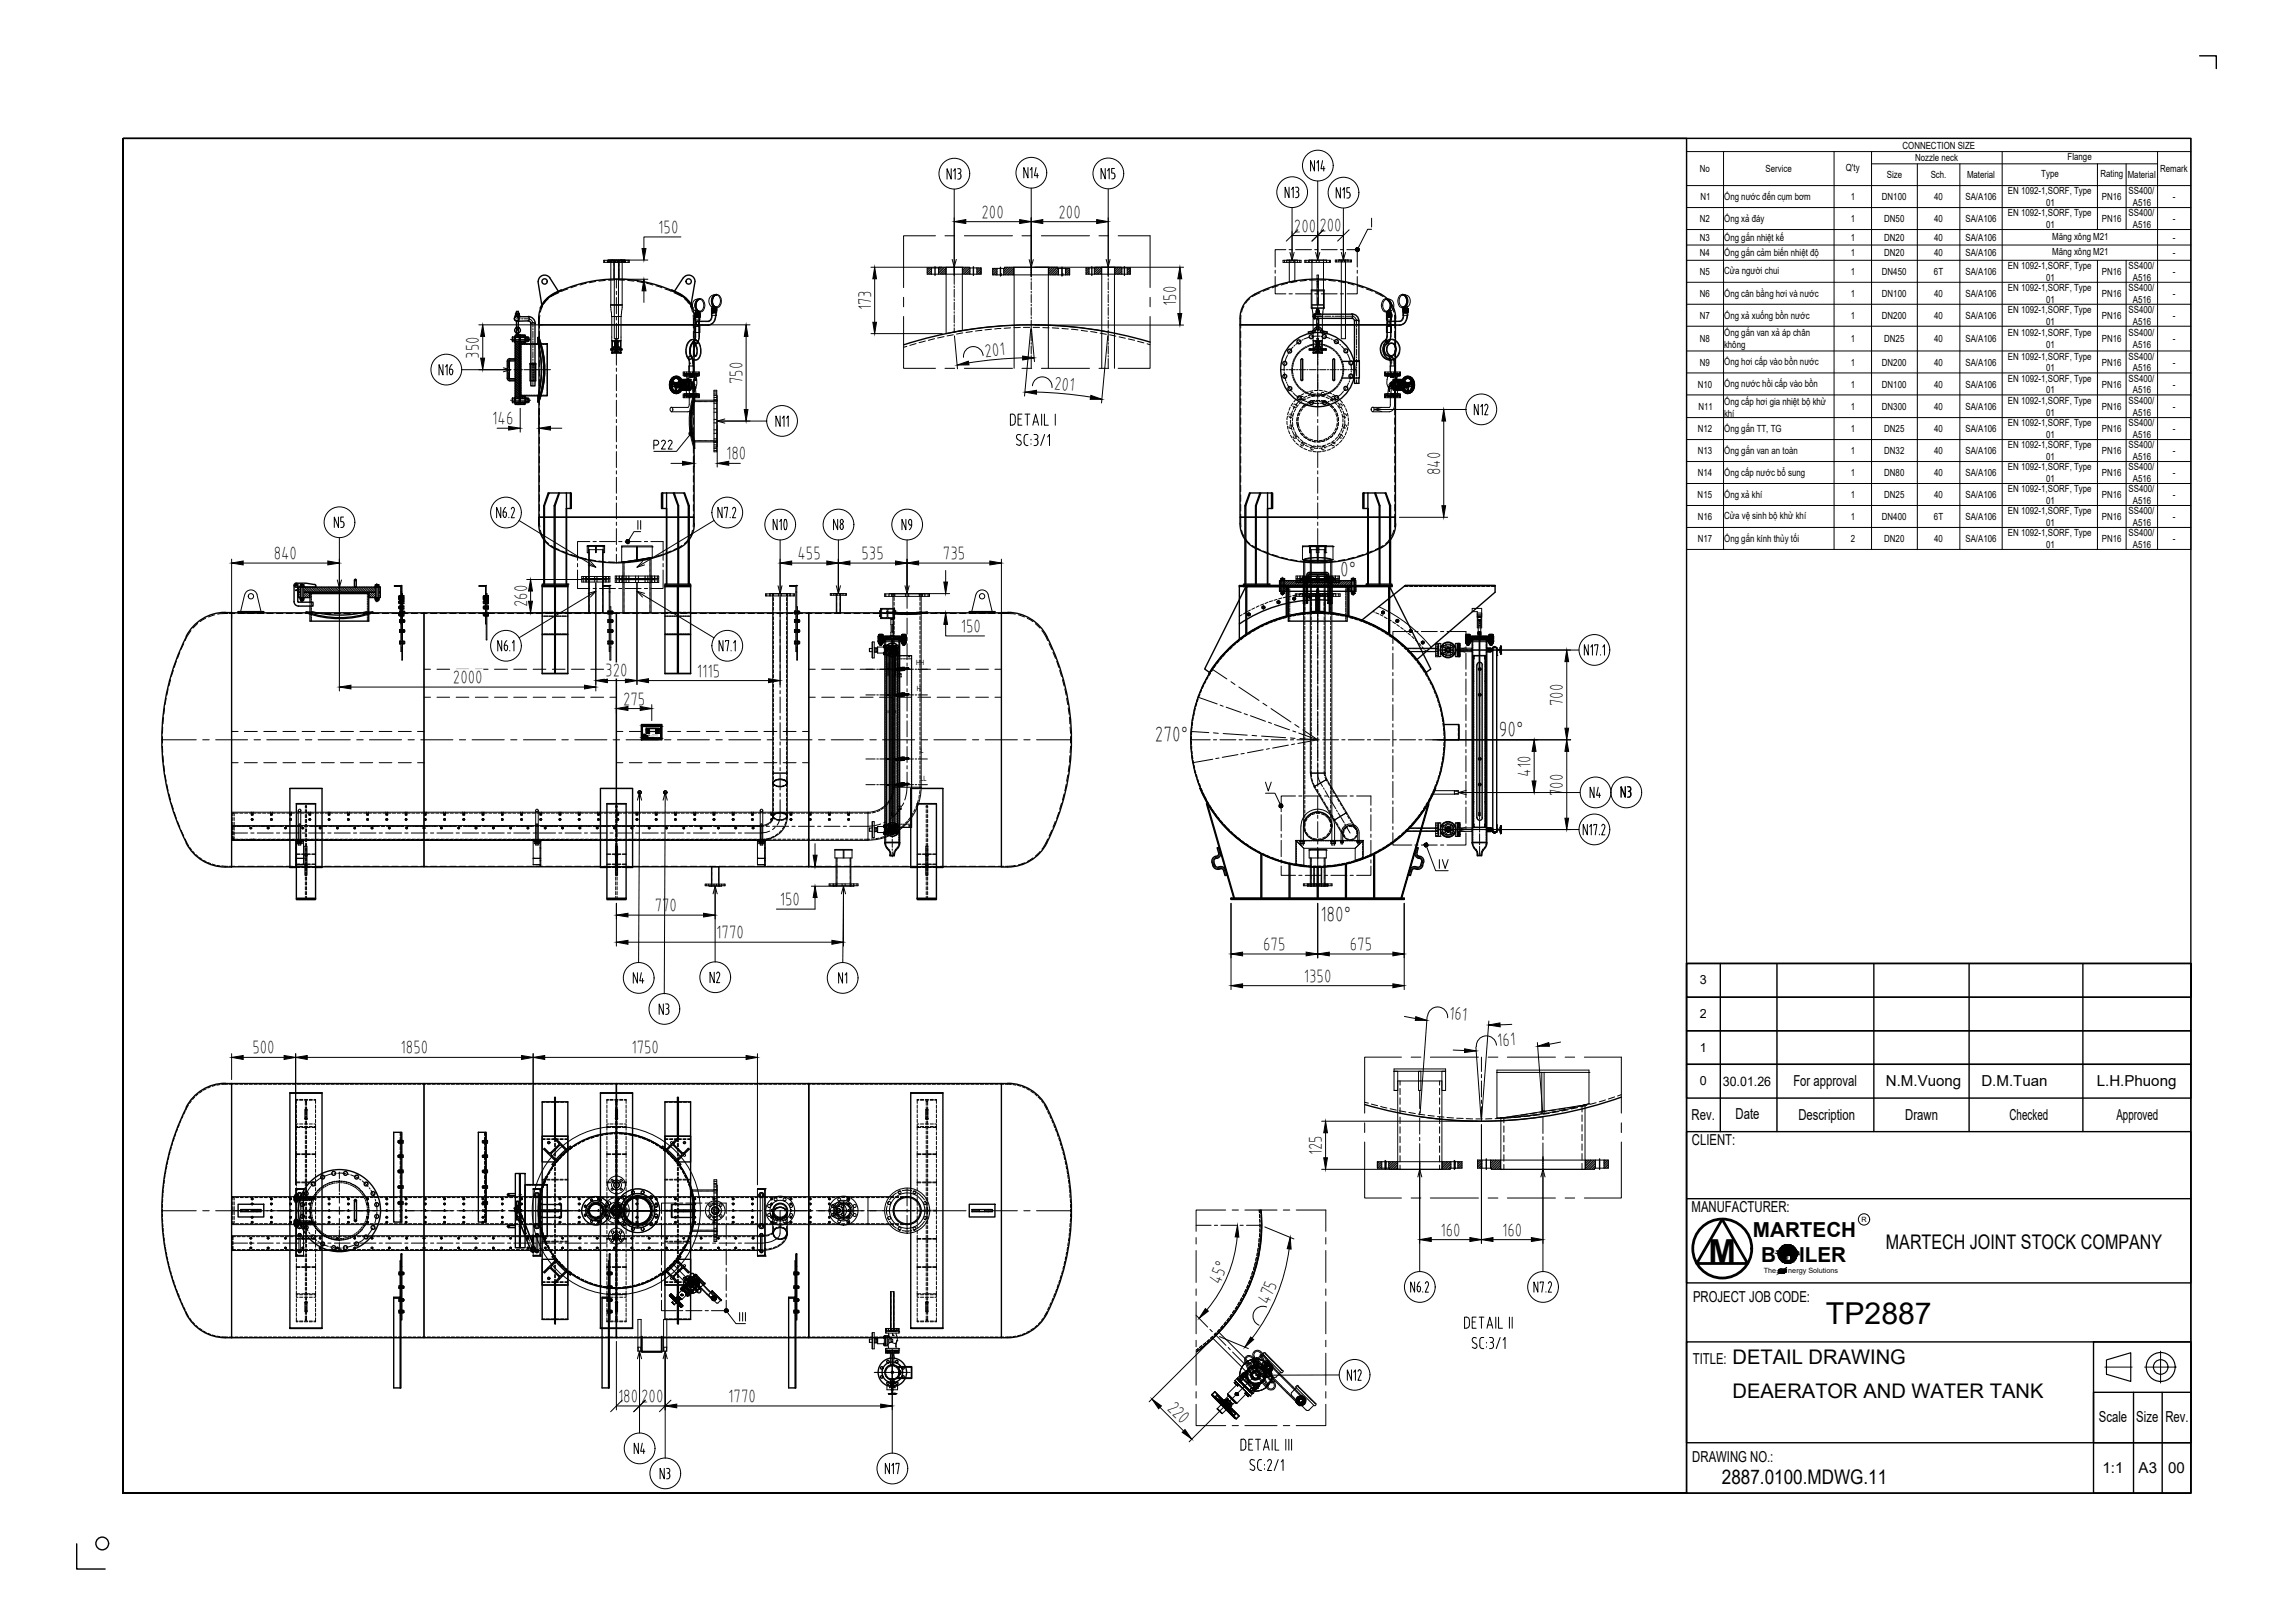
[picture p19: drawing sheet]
<svg xmlns="http://www.w3.org/2000/svg" width="420mm" height="297mm" viewBox="0 0 420 297" stroke-linecap="round" stroke-linejoin="round" font-family="sans-serif">
<defs><g id="words">
<text font-size="6.1" x="312.8" y="231.2">M</text>
<text font-size="5.5" x="334.3" y="242.3">TP2887</text>
<text font-size="4.9" x="295.6" y="147.1">N3</text>
<g font-size="3.9">
<text x="245.3" y="105.5">0°</text>
<text x="211.4" y="135.6">270°</text>
<text x="274.4" y="134.6">90°</text>
<text x="241.8" y="168.6">180°</text>
</g>
<g font-size="3.8">
<text x="320.9" y="226.4">MARTECH</text>
<text x="322.4" y="230.9">B</text>
<text x="329.4" y="230.9">ILER</text>
</g>
<g font-size="3.7">
<text x="345.3" y="228.5">MARTECH JOINT STOCK COMPANY</text>
<text x="317.2" y="249.7">DETAIL DRAWING</text>
<text x="317.2" y="255.8">DEAERATOR AND WATER TANK</text>
<text x="315.2" y="271.7">2887.0100.MDWG.11</text>
</g>
<g font-size="3.4">
<text x="179.7" y="39.8">200</text>
<text x="193.8" y="39.8">200</text>
<text x="120.5" y="42.6">150</text>
<text x="236.9" y="42.4">200</text>
<text x="241.5" y="42.3">200</text>
<text x="159.4" y="56.8" transform="rotate(-90 159.4 56.8)">173</text>
<text x="215.3" y="56" transform="rotate(-90 215.3 56)">150</text>
<text x="87.6" y="65.6" transform="rotate(-90 87.6 65.6)">350</text>
<text x="180.4" y="65.2" transform="rotate(-5 180.4 65.2)">201</text>
<text x="135.9" y="70.3" transform="rotate(-90 135.9 70.3)">750</text>
<text x="192.9" y="71.2" transform="rotate(5 192.9 71.2)">201</text>
<text x="90.1" y="77.6">146</text>
<text x="133" y="84.1">180</text>
<text x="263.6" y="87" transform="rotate(-90 263.6 87)">840</text>
<text x="50.1" y="102.3">840</text>
<text x="146" y="102.3">455</text>
<text x="157.7" y="102.3">535</text>
<text x="172.6" y="102.3">735</text>
<text x="96.4" y="111.1" transform="rotate(-90 96.4 111.1)">260</text>
<text x="175.9" y="115.7">150</text>
<text x="82.9" y="125">2000</text>
<text x="110.8" y="123.8">320</text>
<text x="127.6" y="123.8">1115</text>
<text x="114.1" y="129">275</text>
<text x="286.1" y="129.2" transform="rotate(-90 286.1 129.2)">700</text>
<text x="280.1" y="142.2" transform="rotate(-90 280.1 142.2)">410</text>
<text x="286.1" y="145.7" transform="rotate(-90 286.1 145.7)">700</text>
<text x="119.9" y="166.8">770</text>
<text x="142.8" y="165.7">150</text>
<text x="131.1" y="171.7">1770</text>
<text x="231.3" y="173.8">675</text>
<text x="247.1" y="173.8">675</text>
<text x="238.7" y="179.6">1350</text>
<text x="265.2" y="186.5" transform="rotate(4 265.2 186.5)">161</text>
<text x="274.2" y="191.5" transform="rotate(-4 274.2 191.5)">161</text>
<text x="46.2" y="192.8">500</text>
<text x="73.3" y="192.8">1850</text>
<text x="115.6" y="192.8">1750</text>
<text x="241.9" y="211.5" transform="rotate(-90 241.9 211.5)">125</text>
<text x="263.7" y="226.2">160</text>
<text x="275" y="226.2">160</text>
<text x="223.3" y="235.1" transform="rotate(-67 223.3 235.1)">45°</text>
<text x="232.2" y="238.9" transform="rotate(-68 232.2 238.9)">475</text>
<text x="113.1" y="256.6">180</text>
<text x="117.4" y="256.6">200</text>
<text x="133.3" y="256.6">1770</text>
<text x="213.6" y="257.8" transform="rotate(45 213.6 257.8)">220</text>
</g>
<g font-size="2.8">
<text x="328.3" y="198.7">For approval</text>
<text x="345.3" y="198.7">N.M.Vuong</text>
<text x="362.7" y="198.7">D.M.Tuan</text>
<text x="383.9" y="198.7">L.H.Phuong</text>
<text x="309.7" y="204.9">Rev.</text>
<text x="309.7" y="209.6">CLIENT:</text>
<text x="317.7" y="204.9">Date</text>
<text x="329.3" y="205">Description</text>
<text x="348.8" y="205">Drawn</text>
<text x="367.9" y="205">Checked</text>
<text x="387.5" y="205">Approved</text>
<text x="309.7" y="221.8">MANUFACTURER:</text>
<text x="310" y="238.3">PROJECT JOB CODE:</text>
<text x="309.9" y="249.7">TITLE:</text>
<text x="384.2" y="260.3">Scale</text>
<text x="391.1" y="260.3">Size</text>
<text x="396.4" y="260.3">Rev.</text>
<text x="309.8" y="267.6">DRAWING NO.:</text>
<text x="384.9" y="269.6">1:1</text>
<text x="391.5" y="269.6">A3</text>
<text x="396.9" y="269.6">00</text>
</g>
<text font-size="2.4" x="315.4" y="198.7">30.01.26</text>
<g font-size="2.3">
<text x="311.2" y="180.1">3</text>
<text x="311.2" y="186.3">2</text>
<text x="311.2" y="192.5">1</text>
<text x="311.2" y="198.6">0</text>
</g>
<g font-size="1.8">
<text x="348.3" y="27.2">CONNECTION SIZE</text>
<text x="350.6" y="29.5">Nozzle neck</text>
<text x="378.5" y="29.3">Flange</text>
<text x="311.2" y="31.5">No</text>
<text x="323.2" y="31.5">Service</text>
<text x="337.9" y="31.3">Q'ty</text>
<text x="345.4" y="32.6">Size</text>
<text x="353.5" y="32.6">Sch.</text>
<text x="360.1" y="32.6">Material</text>
<text x="367.6" y="35.5">EN 1092-1,SORF, Type</text>
<text x="373.7" y="32.4">Type</text>
<text x="384.5" y="32.4">Rating</text>
<text x="389.5" y="32.6">Material</text>
<text x="389.7" y="35.5">SS400/</text>
<text x="395.5" y="31.5">Remark</text>
<text x="311.2" y="40.7">N2</text>
<text x="311.3" y="36.6">N1</text>
<text x="315.7" y="36.6">Ống nước đến cụm bơm</text>
<text x="315.7" y="40.6">Ống xả đáy</text>
<text x="338.9" y="36.6">1</text>
<text x="338.9" y="40.7">1</text>
<text x="344.5" y="36.6">DN100</text>
<text x="345" y="40.7">DN50</text>
<text x="354.1" y="36.6">40</text>
<text x="354.1" y="40.7">40</text>
<text x="359.8" y="36.6">SA/A106</text>
<text x="359.8" y="40.7">SA/A106</text>
<text x="367.6" y="39.6">EN 1092-1,SORF, Type</text>
<text x="374.6" y="37.7">01</text>
<text x="374.6" y="41.7">01</text>
<text x="384.8" y="36.6">PN16</text>
<text x="384.8" y="40.7">PN16</text>
<text x="389.7" y="39.6">SS400/</text>
<text x="390.5" y="37.7">A516</text>
<text x="390.5" y="41.7">A516</text>
<text x="397.8" y="36.6">-</text>
<text x="397.8" y="40.7">-</text>
<text x="311.2" y="44">N3</text>
<text x="311.2" y="46.9">N4</text>
<text x="315.7" y="44">Ống gắn nhiệt kế</text>
<text x="315.7" y="46.9">Ống gắn cảm biến nhiệt độ</text>
<text x="338.9" y="44.1">1</text>
<text x="338.9" y="46.9">1</text>
<text x="345" y="44.1">DN20</text>
<text x="345" y="46.9">DN20</text>
<text x="354.1" y="44.1">40</text>
<text x="354.1" y="46.9">40</text>
<text x="359.8" y="44.1">SA/A106</text>
<text x="359.8" y="46.9">SA/A106</text>
<text x="375.7" y="43.9">Măng xông M21</text>
<text x="375.7" y="46.7">Măng xông M21</text>
<text x="397.8" y="44.1">-</text>
<text x="397.8" y="46.9">-</text>
<text x="311.2" y="50.3">N5</text>
<text x="315.7" y="50.1">Cửa người chui</text>
<text x="338.9" y="50.3">1</text>
<text x="344.5" y="50.3">DN450</text>
<text x="354.1" y="50.3">6T</text>
<text x="359.8" y="50.3">SA/A106</text>
<text x="367.6" y="49.2">EN 1092-1,SORF, Type</text>
<text x="367.6" y="53.3">EN 1092-1,SORF, Type</text>
<text x="374.6" y="51.4">01</text>
<text x="384.8" y="50.3">PN16</text>
<text x="389.7" y="49.2">SS400/</text>
<text x="389.7" y="53.3">SS400/</text>
<text x="390.5" y="51.4">A516</text>
<text x="397.8" y="50.3">-</text>
<text x="311.2" y="54.3">N6</text>
<text x="311.2" y="58.3">N7</text>
<text x="315.7" y="54.3">Ống cân bằng hơi và nước</text>
<text x="315.7" y="58.3">Ống xả xuống bồn nước</text>
<text x="338.9" y="54.3">1</text>
<text x="338.9" y="58.3">1</text>
<text x="344.5" y="54.3">DN100</text>
<text x="344.5" y="58.3">DN200</text>
<text x="354.1" y="54.3">40</text>
<text x="354.1" y="58.3">40</text>
<text x="359.8" y="54.3">SA/A106</text>
<text x="359.8" y="58.3">SA/A106</text>
<text x="367.6" y="57.3">EN 1092-1,SORF, Type</text>
<text x="374.6" y="55.4">01</text>
<text x="374.6" y="59.5">01</text>
<text x="384.8" y="54.3">PN16</text>
<text x="384.8" y="58.3">PN16</text>
<text x="389.7" y="57.3">SS400/</text>
<text x="390.5" y="55.4">A516</text>
<text x="390.5" y="59.5">A516</text>
<text x="397.8" y="54.3">-</text>
<text x="397.8" y="58.3">-</text>
<text x="311.2" y="62.6">N8</text>
<text x="315.6" y="63.7">không</text>
<text x="315.7" y="61.5">Ống gắn van xả áp chân</text>
<text x="338.9" y="62.6">1</text>
<text x="345" y="62.6">DN25</text>
<text x="354.1" y="62.6">40</text>
<text x="359.8" y="62.6">SA/A106</text>
<text x="367.6" y="61.6">EN 1092-1,SORF, Type</text>
<text x="367.6" y="65.8">EN 1092-1,SORF, Type</text>
<text x="374.6" y="63.7">01</text>
<text x="384.8" y="62.6">PN16</text>
<text x="389.7" y="61.6">SS400/</text>
<text x="389.7" y="65.8">SS400/</text>
<text x="390.5" y="63.7">A516</text>
<text x="397.8" y="62.6">-</text>
<text x="310.8" y="70.9">N10</text>
<text x="311.2" y="66.9">N9</text>
<text x="315.7" y="66.9">Ống hơi cấp vào bồn nước</text>
<text x="315.7" y="70.9">Ống nước hồi cấp vào bồn</text>
<text x="338.9" y="66.9">1</text>
<text x="338.9" y="70.9">1</text>
<text x="344.5" y="66.9">DN200</text>
<text x="344.5" y="70.9">DN100</text>
<text x="354.1" y="66.9">40</text>
<text x="354.1" y="70.9">40</text>
<text x="359.8" y="66.9">SA/A106</text>
<text x="359.8" y="70.9">SA/A106</text>
<text x="367.6" y="69.8">EN 1092-1,SORF, Type</text>
<text x="374.6" y="68">01</text>
<text x="374.6" y="72">01</text>
<text x="384.8" y="66.9">PN16</text>
<text x="384.8" y="70.9">PN16</text>
<text x="389.7" y="69.8">SS400/</text>
<text x="390.5" y="68">A516</text>
<text x="390.5" y="72">A516</text>
<text x="397.8" y="66.9">-</text>
<text x="397.8" y="70.9">-</text>
<text x="310.9" y="75">N11</text>
<text x="315.6" y="76.3">khí</text>
<text x="315.7" y="74.1">Ống cấp hơi gia nhiệt bộ khử</text>
<text x="338.9" y="75">1</text>
<text x="344.5" y="75">DN300</text>
<text x="354.1" y="75">40</text>
<text x="359.8" y="75">SA/A106</text>
<text x="367.6" y="73.9">EN 1092-1,SORF, Type</text>
<text x="367.6" y="78">EN 1092-1,SORF, Type</text>
<text x="374.6" y="76.1">01</text>
<text x="384.8" y="75">PN16</text>
<text x="389.7" y="73.9">SS400/</text>
<text x="389.7" y="78">SS400/</text>
<text x="390.5" y="76.1">A516</text>
<text x="397.8" y="75">-</text>
<text x="310.8" y="79.1">N12</text>
<text x="310.8" y="83.1">N13</text>
<text x="315.7" y="79.1">Ống gắn TT, TG</text>
<text x="315.7" y="83.1">Ống gắn van an toàn</text>
<text x="338.9" y="79.1">1</text>
<text x="338.9" y="83.1">1</text>
<text x="345" y="79.1">DN25</text>
<text x="345" y="83.1">DN32</text>
<text x="354.1" y="79.1">40</text>
<text x="354.1" y="83.1">40</text>
<text x="359.8" y="79.1">SA/A106</text>
<text x="359.8" y="83.1">SA/A106</text>
<text x="367.6" y="82">EN 1092-1,SORF, Type</text>
<text x="374.6" y="80.2">01</text>
<text x="384.8" y="79.1">PN16</text>
<text x="384.8" y="83.1">PN16</text>
<text x="389.7" y="82">SS400/</text>
<text x="390.5" y="80.2">A516</text>
<text x="397.8" y="79.1">-</text>
<text x="397.8" y="83.1">-</text>
<text x="310.8" y="87.1">N14</text>
<text x="315.7" y="87.1">Ống cấp nước bổ sung</text>
<text x="338.9" y="87.1">1</text>
<text x="345" y="87.1">DN80</text>
<text x="354.1" y="87.1">40</text>
<text x="359.8" y="87.1">SA/A106</text>
<text x="367.6" y="86">EN 1092-1,SORF, Type</text>
<text x="374.6" y="84.2">01</text>
<text x="374.6" y="88.2">01</text>
<text x="384.8" y="87.1">PN16</text>
<text x="389.7" y="86">SS400/</text>
<text x="390.5" y="84.2">A516</text>
<text x="390.5" y="88.2">A516</text>
<text x="397.8" y="87.1">-</text>
<text x="310.8" y="91.1">N15</text>
<text x="310.8" y="95.1">N16</text>
<text x="315.7" y="91.1">Ống xả khí</text>
<text x="315.7" y="95.1">Cửa vệ sinh bộ khử khí</text>
<text x="338.9" y="91.2">1</text>
<text x="338.9" y="95.2">1</text>
<text x="344.5" y="95.1">DN400</text>
<text x="345" y="91.1">DN25</text>
<text x="354.1" y="95.1">6T</text>
<text x="354.1" y="91.1">40</text>
<text x="359.8" y="91.2">SA/A106</text>
<text x="359.8" y="95.2">SA/A106</text>
<text x="367.6" y="90.1">EN 1092-1,SORF, Type</text>
<text x="367.6" y="94.1">EN 1092-1,SORF, Type</text>
<text x="374.6" y="92.2">01</text>
<text x="384.8" y="91.1">PN16</text>
<text x="384.8" y="95.1">PN16</text>
<text x="389.7" y="90.1">SS400/</text>
<text x="389.7" y="94.1">SS400/</text>
<text x="390.5" y="92.2">A516</text>
<text x="397.8" y="91.2">-</text>
<text x="397.8" y="95.2">-</text>
<text x="310.8" y="99.2">N17</text>
<text x="315.7" y="99.2">Ống gắn kính thủy tối</text>
<text x="338.8" y="99.2">2</text>
<text x="345" y="99.2">DN20</text>
<text x="354.1" y="99.2">40</text>
<text x="359.8" y="99.2">SA/A106</text>
<text x="367.6" y="98.1">EN 1092-1,SORF, Type</text>
<text x="374.6" y="96.2">01</text>
<text x="374.6" y="100.3">01</text>
<text x="384.8" y="99.2">PN16</text>
<text x="389.7" y="98.1">SS400/</text>
<text x="390.5" y="96.2">A516</text>
<text x="390.5" y="100.3">A516</text>
<text x="397.8" y="99.2">-</text>
</g>
<g font-size="1.3">
<text x="167.7" y="121.7">HH</text>
<text x="167.9" y="126.5">H</text>
<text x="168.5" y="137.9">L</text>
<text x="168.5" y="142.8">LL</text>
<text x="340.8" y="223.7">R</text>
<text x="322.9" y="233">The</text>
<text x="327.4" y="233">nergy Solutions</text>
</g>
</g></defs>
<!-- layer: 0 -->
<g fill="#000" stroke="#000" stroke-width=".18">
<path d="M117.5 132.9h.2zM120.9 135.1h.2zM325.7 232.6h.1zM325.7 233h.1zM326 232.5h.1zM326 232.8h.1zM326.4 232.6h.2zM326.4 233h.2zM326.7 232.5h.1zM326.7 232.8h.1zM326.7 232.5h.2zM326.7 232.8h.2z"/>
<path d="M326.9 232.4l.2-.1z"/>
<path d="M117.5 132.9h.2zM117.5 132.9h.2z"/>
<path d="M117.5 132.9h.2zM117.5 132.9h.2z"/>
<path d="M117.5 135.1h.2zM117.5 135.1h.2z"/>
<path d="M117.5 135.1h.2zM117.5 135.1h.2z"/>
<path d="M117.5 132.9l.1 2.1zM117.5 132.9l.1 2.1z"/>
<path d="M117.6 132.9h3.4zM117.6 132.9h3.4z"/>
<path d="M117.6 132.9h3.4zM117.6 132.9h3.4z"/>
<path d="M117.6 132.9h3.4zM117.6 132.9h3.4z"/>
<path d="M117.5 135l.1 .1zM117.5 135l.1 .1z"/>
<path d="M117.6 135.1h3.4zM117.6 135.1h3.4z"/>
<path d="M117.6 135.1h3.4zM117.6 135.1h3.4z"/>
<path d="M117.6 135.1h3.4zM117.6 135.1h3.4z"/>
<path d="M117.5 132.9h.2zM117.5 132.9h.2z"/>
<path d="M117.5 135.1h.2zM117.5 135.1h.2z"/>
<path d="M117.5 135.1h.2zM117.5 135.1h.2z"/>
<path d="M120.9 132.9h.2zM120.9 132.9h.2z"/>
<path d="M117.6 132.9h3.4zM117.6 132.9h3.4z"/>
<path d="M117.6 135.1h3.4zM117.6 135.1h3.4z"/>
<path d="M117.5 132.8l3.6 .1zM117.5 132.8l3.6 .1z"/>
<path d="M120.9 132.9h.2zM120.9 132.9h.2z"/>
<path d="M121 132.9l.1 2.1zM121 132.9l.1 2.1z"/>
<path d="M120.9 135.1h.2zM120.9 135.1h.2z"/>
<path d="M117.5 135.1l3.6 .1zM117.5 135.1l3.6 .1z"/>
<path d="M325.7 232.6h.3zM325.7 232.6h.3zM325.7 232.6h.3zM325.7 232.6h.3z"/>
<path d="M325.7 232.6h.3zM325.7 232.6h.1z"/>
<path d="M325.7 232.9h.3zM325.7 232.9h.3zM325.7 232.9h.3zM325.7 232.9h.3z"/>
<path d="M325.7 232.9h.3zM325.7 232.9l.1 .1z"/>
<path d="M326 232.5h.2zM325.9 232.5h.3z"/>
<path d="M326 232.8h.2zM325.9 232.8h.3z"/>
<path d="M325.9 232.5h.4zM325.9 232.5h.4z"/>
<path d="M325.9 232.5l.6 .1zM325.8 232.6h.7z"/>
<path d="M325.9 232.8h.4zM325.9 232.8h.4z"/>
<path d="M325.9 232.8h.6zM325.8 232.8h.7z"/>
<path d="M326.4 232.6h.2zM326.5 232.6h.1z"/>
<path d="M326.4 233h.2zM326.5 233h.1z"/>
<path d="M326.2 232.6h.5zM326.2 232.6h.4z"/>
<path d="M326.2 233h.5zM326.2 233h.4z"/>
<path d="M326 232.6h.7zM326 232.6h.7z"/>
<path d="M326.1 232.6h.6zM326.1 232.6h.6z"/>
<path d="M326.2 232.6h.5zM326.2 232.6h.5z"/>
<path d="M326 232.9h.7zM326 232.9h.7z"/>
<path d="M326.1 232.9h.6zM326.1 232.9h.6z"/>
<path d="M326.2 232.9h.5zM326.2 232.9l.5 .1z"/>
<path d="M325.7 232.6h1.1zM325.7 232.6h1z"/>
<path d="M325.7 232.9h1.1zM325.7 232.9h1z"/>
<path d="M326.6 232.5l.2 .1zM326.5 232.6h.3z"/>
<path d="M325.8 232.6h1zM325.8 232.6h1z"/>
<path d="M325.8 232.6h1zM325.8 232.6h1z"/>
<path d="M326.6 232.8h.2zM326.5 232.8h.3z"/>
<path d="M325.8 232.8l1 .1zM325.8 232.8l1 .1z"/>
<path d="M325.8 232.9h1zM325.8 232.9h1z"/>
<path d="M326.7 232.5h.2zM326.7 232.5h.1zM326.6 232.5h.2z"/>
<path d="M326.7 232.8h.2zM326.7 232.8h.1zM326.6 232.8h.2z"/>
<path d="M327.1 232.6l-.1 .2zM326.9 232.8l.2-.2z"/>
</g>
<!-- layer: MARTECH-TP-PRIMARY -->
<g fill="none" stroke="#000" stroke-width=".18">
<path d="M117.5 132.8h3.6v2.4h-3.6zM117.6 132.9v2.1M117.6 132.9h.1M117.6 135.1h.1M117.6 135l.1 .1M117.7 135.1h3.2M117.7 132.9h3.2M117.7 132.9h-.1M118.3 133.5h.6v.1h-.6zM118.3 133.7h.6v.1h-.6zM118.3 133.9h.6v.1h-.6zM118.3 134.1h.6v.2h-.6z"/>
<path d="M118.3 133.2h2.4v.2h-2.4zM120 133.5h.7v.1h-.7zM120 133.7h.7v.1h-.7zM120 133.9h.7v.1h-.7zM120 134.1h.7v.2h-.7zM121 132.9h.1M121 135.1h.1M121 132.9v2.1M121.1 135l-.1 .1"/>
</g>
<!-- layer: 0 -->
<g fill="none" stroke="#000" stroke-width=".18">
<path d="M174.1 30.9v1.9l-.7-1.9v1.9M174.6 31.3l.3-.4v1.9M174.7 34.6v14.3M175.3 30.9h.3M175.3 32.8h.3M175.5 31.7h.1M175.6 30.9a.43 .43 0 0 1 .3 .4 .43 .43 0 0 1-.3 .4M175.6 31.7a.49 .49 0 0 1 .3 .7M175.9 32.3l-.3 .4M188.2 30.7v1.9l-.8-1.9v1.9M188.6 31.1l.3-.4v1.9M188.8 34.4v14.5"/>
<path d="M189.7 30.7l-.3 1.4h.7M189.9 31.7v.9M202.3 30.8v1.9l-.7-1.9v1.9M202.8 31.3l.3-.5v1.9M202.9 34.6v14.3M203.5 32.7h.3M203.8 31.7a.6 .6 0 0 1 0 1M204 30.8h-.5v.9h.3M236 34.3v1.9l-.7-1.9v1.9M236.5 34.7l.3-.4v1.9M236.5 38v9.6M237.2 34.3h.3a.43 .43 0 0 1 .3 .4 .43 .43 0 0 1-.3 .4"/>
<path d="M237.2 36.2h.3M237.3 35.1h.2a.49 .49 0 0 1 .3 .6M237.8 35.7l-.3 .4M240.7 29.4v1.9l-.8-1.9v1.9M241.1 29.8l.3-.4v1.9M241.2 33.2v14.4M242.1 29.4l-.3 1.5h.8M242.3 30.5v.8M245.4 34.3v2l-.8-2v2M245.8 34.8l.3-.5v2M245.9 38.1v9.5M246.6 36.3h.3"/>
<path d="M247.1 34.3h-.5v.9h.3a.49 .49 0 0 1 .3 .6M247.2 35.8l-.3 .4M308.8 25.3h92.3v75.3h-92.3zM308.8 27.7h92.3M308.8 34h92.3M308.8 38h92.3M315.5 27.7v72.9M335.8 27.7v72.9M342.6 30h52.4M342.6 27.7v72.9M351 30v70.6M358.8 30v70.6"/>
<path d="M366.6 27.7v72.9M384 30v12M389.2 30v12M395 27.7v72.9M98.8 57.7l-.1 2.3M99.3 56l-.4 1.1M100.4 54.7l-.8 .8M102.3 53.6l-1.4 .7M104 52.9l-1.1 .4M105.6 52.3l-1.1 .4M107.3 51.9l-1.1 .3M109 51.5l-1.1 .2"/>
<path d="M110.7 47.6v.4M110.8 51.3l-1.2 .1M111.2 47.6v.4M111.3 47.6h3.1M111.4 47.6v.3h2.9v-.3M111.4 47.6v.4M111.6 47.6v.1M111.6 47.8v.1M111.8 47.6v.4M111.8 56.2l.1 .4M111.8 47.6v.3M111.8 47.9v7.9"/>
<path d="M111.8 56.6l.1 .6M111.9 47.6v.4M111.9 57.1l.1 .8h1.7v-.4M112 47.6h.1M112 57.9v5.9M112 47.6h-1.5v.4h2.6M112 47.6v.1M112 47.8v.1M112.1 47.6h.1M112.3 47.6h.1M112.3 47.6v.3M112.3 47.9v.1"/>
<path d="M112.4 51.1h.1M112.4 47.6h.1M112.4 47.7v.1M112.4 47.9v.8M112.4 48.8v.1M112.4 49h.1M112.4 49.1v.7M112.4 49.8v.1M112.4 50v.1M112.4 50.2v.8M112.4 47.6h.5M112.5 47.6v14.4h.7v-14.4"/>
<path d="M112.6 51.2l-1.2 .1M112.6 51.1h.1M112.6 47.6v.4M113 47.6h.1M113.1 47.6v.4M113.1 51.2l1.2 .1M113.2 48h2v-.4h-1v.4M113.2 47.6h.6v.4M113.3 47.6v.3M113.4 47.6v1.1M113.4 48.8v.1M113.4 49h.1"/>
<path d="M113.4 49.1v.7M113.4 49.8v.1M113.4 50v.1M113.4 50.2v.8M113.4 51.1h-.7M113.7 47.6h.1M113.7 47.6v.1M113.7 47.8v.1M113.7 57.9v5.9M113.8 47.6h.1M113.8 57.1v.4M113.9 56.6l-.1 .6"/>
<path d="M113.9 56.2v.4M113.9 55.8h-2.1v.4M113.9 47.6h.1M113.9 47.6v8.6M114.1 47.6h.1M114.1 47.6v.1M114.1 47.8v.1M114.5 47.6v.4M114.9 51.3l1.2 .1M115 47.6v.4M116.7 51.5l1.1 .2M118.4 51.9l1.1 .3"/>
<path d="M120.1 52.3l1.1 .4M121.7 52.9l1.1 .4M123.4 53.6l1.4 .7M125.3 54.7l.8 .8M126.4 56l.4 1.1M126.9 57.7v2.3M127.2 55.8v.1M127.2 56v.1M127.2 57.3v1.3h.9v-1.3M127.2 59.7h.9v1.1h-.9zM127.2 57.5h.9M127.2 57.4v.1"/>
<path d="M127.2 57.4h.3M127.2 57.3h.3M127.2 57.5h.1M127.2 57.3h.1M127.2 55.6v.2M127.2 57.3h.9M127.2 55.5v.1M127.2 56.1v.2M127.3 56.1v.1M127.3 56.2v.2M127.3 55.6v.4M127.3 57.9h.1"/>
<path d="M127.3 57.7h.1M127.3 57.5h.2M127.3 58.1h.1M127.3 58h.1M127.3 57.8h.1M127.3 57.6h.1M127.3 56.3v.1M127.3 58.1h.4M127.3 57.5h.1M127.3 57.3h.1M127.3 57.9v.1M127.3 55.4v.2"/>
<path d="M127.3 56.9l.2 .1M127.3 57.8l.2 .1M127.3 57.8h.2h-.2M127.3 57.7h.2zM127.3 57.8h.6M127.3 57.8h.2M127.3 57.7h.2M127.3 57.6h.3M127.4 58h.1M127.3 56.8v.9M127.3 57.8v.8M127.3 59.7v.3"/>
<path d="M127.3 58v.1M127.3 55.3v.1M127.3 56.5l.1 .1M127.3 58.1h.3M127.3 57.5v.1M127.3 57.6v.1M127.3 57.5l.1 .1M127.4 58.1h.2M127.4 57.9h.1zM127.4 57.8l-.1 .1M127.4 57.7h.1zM127.4 57.5h.1"/>
<path d="M127.4 57.5h-.1M127.4 57.6h.1M127.4 57.8h.1zM127.4 58.1h-.1M127.4 58.1h.1M127.4 58.1h.1zM127.4 57.3v.8M127.4 58.2v.1M127.4 58.4v.1M127.4 58.6v.8M127.4 59.5h.1M127.4 59.6v.8"/>
<path d="M127.4 56.4v.1M127.4 59v.3M127.4 59.3l.1 .2M127.4 55.3v.1M127.4 55.8l.1-.2v.2M127.4 55.9h.1M127.4 57.8h.1M127.4 58.1h-.1h.2M127.4 57.5v.1M127.4 56.6l.1 .1M127.4 56h.1M127.4 55.1l-.1 .2"/>
<path d="M127.4 56.7h.1M127.5 55.9h.1M127.5 57.5h.1M127.5 57.8h.5M127.5 58h.1M127.5 58.1h.1M127.5 57.8h.1M127.5 57.7h.1M127.5 56.2v.1M127.5 57.5h.4M127.5 58h.4M127.5 57.7h.3"/>
<path d="M127.5 57.3h.1M127.5 58.8v.1M127.5 59.5h.1M127.5 59.3l.1 .1M127.5 59v.3M127.5 55.1l-.1 .1M127.5 55.5v.1zM127.5 56.4h.1M127.5 57.4h.1M127.5 57.3h.2M127.6 57.4h.1M127.5 57.6h.4"/>
<path d="M127.5 57.6h.1M127.5 57.9l-.1 .1h.1M127.5 57.5h-.1M127.5 55l-.1 .1M127.5 57.8h.3M127.5 57.3v.2M127.5 55.3v.1zM127.5 56.5l.1 .1zM127.5 57.5h.2M127.5 57.5h.2zM127.5 57.3l.1 .1M127.5 58.1h.2"/>
<path d="M127.5 58h.2M127.5 57.8h-.2M127.5 57.7h.2zM127.5 57.6h.5h-.1M127.5 57.5h-.2M127.5 57.9h.2zM127.5 57.6h.3M127.5 57.3v.1M127.5 57.4l.3 .1M127.5 57.3h.6M127.5 56.7l.1 .1h-.1M127.5 57.5h.5"/>
<path d="M127.6 55h-.1M127.6 55.2l-.1 .1zM127.6 57.4l-.1 .1M127.6 57.4l.1 .1M127.6 57.3h.1M127.6 57.6l-.1 .1M127.6 57.9h-.1h.3M127.6 57.8h-.1M127.6 57.6h.1M127.6 57h.1M127.6 57.6h.3M127.6 58.9h-.1"/>
<path d="M127.6 56.9l.1 .1M127.6 57.5h.1M127.6 57.6h.4M127.6 57.5h.3M127.6 57.9l.1 .1M127.6 58.1h.1zM127.6 58h.1M127.6 57.7h.1M127.6 57.6h-.1M127.6 56.9h.1M127.6 54.8l-.1 .1M127.7 54.8a.82 .82 0 0 1 1.3 .6 1.19 1.19 0 0 1-.8 1.7h-.3"/>
<path d="M127.7 57.5h.1M127.7 57.3h.1M127.7 57.4h.1M127.7 57.5h-.2h.1M127.7 57.8h.2M127.7 57.6h.1M127.7 57.9h-.2h.4M127.7 58.1h.3M127.7 57.8h.1M127.7 58.1h-.2M127.7 56.8l.1 .2h.2M127.7 59.5h.1"/>
<path d="M127.7 56.7h.1M127.7 58.8h.1M127.7 57h.3M127.7 55v.1zM127.7 57.5h.1zM127.7 58.1h.1zM127.7 57.7h.1M127.7 57.9h.1zM127.7 57.7h.2M127.7 58h.1M127.7 58.9h.1M127.7 59.4l-.1 .1"/>
<path d="M127.7 54.9h-.1M127.7 57l.2 .1M127.7 58h.2M127.7 57.6h.2M127.7 57.9v.1M127.8 57.5h-.1M127.8 57.4h.1M127.8 57.3h.1M127.8 57.4l-.1 .1M127.8 57.4h.3M127.8 57.3h.3M127.8 58h.1"/>
<path d="M127.8 57.8h.2M127.8 57.6h.1M127.8 57.5h.1M127.8 57.5h.2M127.8 57.7h.1zM127.8 57.8h.1M127.8 57.9h.1zM127.8 57h.1M127.8 57.3v.1M127.8 57.8h-.1M127.8 58.9l.1 .2M127.8 54.9l-.1 .1 .2-.1"/>
<path d="M127.8 56.9l-.1-.1 .2 .1M127.8 57.3l-.1 .1M127.8 57.7h.1M127.8 57.9h.2M127.8 57.9h.1M127.8 57.4v.1M127.8 58.9h.1M127.8 59.5h.1M127.8 58.1h.1M127.9 59.4l-.1 .1M127.9 58.9v.1M127.9 59.1v.1"/>
<path d="M127.9 59.3l-.1 .1M127.9 58h.1M127.9 57.8h.1M127.9 57.7l-.2 .1h.2M127.9 57.7h.1M127.9 57.5h.1M127.9 57.5h.1zM127.9 58.1h.1M127.9 57.7l-.4 .1M127.9 57.6h-.1M127.9 57.6h.1M127.9 54.8h-.1"/>
<path d="M127.9 57.3h-.1M127.9 59l.1 .2M127.9 56.9l.1 .1M127.9 57.9h.1M127.9 58l-.1 .1M127.9 57.6l.1 .1M128 59.2l-.1 .1M128 57.8h.1M128 57.8h-.2h.2M128 57.5v.1M128 57.5h.1M128 57.7h.1"/>
<path d="M128 58.1h-.2M128 57.6h.1M128 57.3v.8M128 58.2v.1M128 58.4v.1M128 58.6v.8M128 59.5h.1M128 59.6v.8M128 57h.1M128 57h-.1M128 54.8l-.1 .1M128 58h.1"/>
<path d="M128 57.9h.1M128 57.9h-.1l.1 .1M128 58.1h-.1h.1M128 57.8l-.1 .1M128 58.1h.1M128 57v1.6M128 59.7v.3M128 58.9h.8M128 59.5h.8M128 57.9v.1M128 57.7v.1M128 54.8a1.18 1.18 0 0 0-1.2 .8 1.18 1.18 0 0 0 .5 1.4h.1"/>
<path d="M128 54.8h.2h-.1M128 59v-1.7h-.7v2.7M128 59.1v.1M128 59.3v.7M128 54.8h.1M128 57.6v.1M128.1 54.8a1.2 1.2 0 0 1 .7 1.1 1.2 1.2 0 0 1-.7 1.1h.1h-.1M128.1 57.5h.1M128.1 57.3h.1M128.1 57.4l-.3 .1M128.9 58.9h.1M128.9 59.5h.1"/>
<path d="M129.1 58.9h.7M129.9 58.8h-.1M129.9 59.4l-.8 .1M130.1 58.7h-.1M130.1 59.3l-.1 .1M130.2 58.5l-.1 .1M130.2 54.8v.2M130.2 55v.1M130.2 55.2v.1M130.2 55.4v.1M130.2 56.6h.2M130.2 56.5h.4"/>
<path d="M130.2 56.6h.9M130.2 58.4v.1M130.3 57.7a.88 .88 0 0 1-.6 1.1h-2.2M130.3 59.2l-.1 .1M130.3 56.6h.2l-.1 .1M130.3 56.4h.2M130.4 56.9h.1M130.4 56.7h.1M130.3 57h.1M130.3 56.9h.1M130.3 56.7h.1M130.3 55.3v.1"/>
<path d="M130.3 54.7l-.1 .1M130.3 56.8h.1M130.3 54.8v.1M130.3 55v.2M130.3 56.9l.1 .1M130.3 56.7v.1M130.3 55.6v.1M130.3 57.1h.1M130.3 57.1h.7M130.3 56.7h.2zM130.3 57.2h.1M130.3 56.9h.2z"/>
<path d="M130.3 57.2h.2M130.4 56.8h.1M130.3 56.6l.6 .1M130.3 56.6h.1M130.3 54.7v.1M130.3 56.1l.4 .1M130.3 54.5v.1M130.3 55.5v.1M130.3 56v1.2M130.3 57.3l.1 .5M130.3 58.2v.1M130.3 57.1l.1 .1"/>
<path d="M130.3 55.7l.1 .1M130.4 57.2h.1zM130.4 57.1h.1M130.4 57h.1M130.4 56.7h.2M130.4 56.8h.4M130.4 56.9l-.1 .1M130.4 57.2h.1M130.4 57h.1zM130.4 57h.2M130.4 56.8l.1 .1M130.4 56.7h.1z"/>
<path d="M130.4 57.9v.1M130.4 58.1h-.1M130.4 57l-.1 .1M130.4 56.7h.6M130.4 57h-.1M130.4 57.2h-.1M130.4 55.6v.1M130.4 56.8h-.1M130.4 56.6h.1M130.4 57h.6M130.4 54.5v.1M130.4 55.1l.1 .1z"/>
<path d="M130.4 59.2h-.1M130.4 54.4v.1M130.4 55.9l.1 .1M130.5 57.1h.1M130.5 57h.1zM130.5 56.9l-.1 .1M130.5 56.8l.3 .1M130.5 57.2h.1zM130.5 56.7l-.1 .1M130.5 55.4v.1M130.5 56.8l.4 .1M130.5 55.8v.1"/>
<path d="M130.5 54.9v.1M130.5 55.2v.1M130.5 56.6h.1M130.5 56.5h.1M130.5 56.7h.1M130.5 56.9h.1M130.5 54.3v.1M130.5 54.7v.1zM130.5 55.6v.1M130.5 56.5h.3M130.5 56.9h.4M130.5 56.7h.4"/>
<path d="M130.5 56.4v.1M130.5 54.2v.1M130.5 56l.1 .1M130.5 56.7h.2zM130.5 56.6h.2M130.5 56.5h.2M130.5 57.2h.4M130.5 56.7h-.1l.3 .1M130.5 57.1h.2M130.5 57.2h.2M130.5 57.2h.2zM130.5 56.7h.2h-.2"/>
<path d="M130.5 54.5v.2M130.5 55.9l.1 .1M130.5 59v.1M130.5 56.6v.1M130.6 56.7h.2M130.6 56.6h.1M130.6 56.5l-.1 .1M130.6 56.5h.1M130.6 57.2h-.2M130.6 57.2h.1M130.6 57h-.1h.4M130.6 55.7v.2"/>
<path d="M130.6 56.5v.1M130.6 56.6h.2M130.6 56.5h.4M130.6 56.6h-.2M130.6 57.1h.2M130.6 56.7h.1M130.6 56.5h.2M130.6 56.7h.3M130.6 56.6l-.1 .1M130.6 57.1h.3M130.6 57.2h-.1M130.6 57h.2"/>
<path d="M130.6 56.8h.2M130.6 54.2l-.1 .1M130.6 56.1l.1 .1M130.6 54.4v.1M130.6 58.9v.1M130.6 57.2h.2M130.6 56.9h.1M130.6 56.8l.2 .1M130.6 54.1l-.1 .1M130.7 54a.94 .94 0 0 1 1 .1 .94 .94 0 0 1 .4 1 1.01 1.01 0 0 1-1.2 1.2M130.7 56.6l-.2 .1M130.7 56.6h.1"/>
<path d="M130.7 57.1h-.2l.1 .1M130.7 57.2h.1M130.7 56.8h.1M130.7 55.9l.1 .1M130.7 56.1h.1M130.7 56l.1 .2h.3M130.7 57l-.1 .1M130.7 57h.1M130.7 56.5h-.1h.2M130.7 56.4h.1M130.7 56.5h.1M130.7 56.6h-.1"/>
<path d="M130.7 56.5l.1 .1M130.7 56.4l.1 .1M130.7 57.1h.1M130.7 57l.1 .1M130.7 56.2h.1M130.8 58.7l-.1 .1M130.8 56.6h.2M130.8 56.6h.1M130.8 56.5h.1M130.8 56.5v.1M130.8 56.9h.1M130.8 56.8h.1"/>
<path d="M130.8 57h.1M130.8 54.1l-.1 .1M130.8 56.2l.1 .1M130.8 54.2l-.1 .1M130.8 58.6v.1M130.8 56.7h.1M130.8 56.6h-.1h.2M130.8 56.5h.3M130.8 57h.1zM130.8 57.1h.1M130.8 56l.1 .1zM130.8 56.6h-.1"/>
<path d="M130.8 56.1l.1 .1M130.8 57.2h.1M130.8 57h.2M130.8 56.7l.2 .1M130.8 56.8h.2M130.8 57h.2zM130.8 57.2h.2M130.8 57.1h.2M130.8 56.7h-.1h.3M130.8 57.2h-.1M130.8 56.6l.1 .1M130.9 56.7h.1"/>
<path d="M130.9 56.4l-.3 .1M130.9 56.9h.1M130.9 57.1h.1M130.9 56.9h.1zM130.9 56.4h.1M130.9 56.2h.1M130.9 54.1l-.1 .1M130.9 56.4l-.1 .1M130.9 57.2h.1M130.9 57h.1zM130.9 56.8h.1M130.9 56.7h-.2h.2"/>
<path d="M130.9 56.8l-.2 .1M130.9 57h.1M130.9 54h-.1M131 56.6h.1M131 56.9h.1M131 56.7h.1M131 56.6l.1 .1M131 57.1l-.1 .1M131 57.1l-.2 .1M131 58.1l-.2 .4M131 57.2h.1M131 57.7v.3"/>
<path d="M131 57.1h.1M131 57h.1M131 56.8h.1M131 57h-.1M131 57.1h-.1M131 56.8h-.1M131 54l-.1 .1 .1-.1M131 56.2l-.1-.1 .1 .1M131 56.6h-.2M131 56.5v.1M131 56.7v.3M131 57.1v.1"/>
<path d="M131 57v.1M131 56.8l-.1 .1M131 56.6v.1M131 56.2v1M131 57.3v.4M131 56.8v.1M131 57.2h-.6M131 56.7l.1 .1M131.1 57.7a1.69 1.69 0 0 1-1.4 1.8h-2h.1M131.1 56.4h.1M131.1 56.6h.1M131.1 54a1.17 1.17 0 0 0-1.3 .8 1.17 1.17 0 0 0 .6 1.4"/>
<path d="M131.1 56.8h.1M131.1 56.7h.1M131.1 56.2h.1M131.1 56.4h-.9v1.3h.9v-1.2M131.1 56.4v.1M131.1 56.4l-.1 .1M131.1 56.6v.1M131.1 56.7h-.1M131.1 53.9a1.2 1.2 0 0 1 .8 1.2 1.2 1.2 0 0 1-.8 1.1M131.2 54h-.1M170 49l-.3 .3M170.3 49l-.6 .6"/>
<path d="M170.5 50.1v.1M170.5 49.8l-.3 .4M170.5 49.5l-.7 .7M170.5 49.2l-.8 .7M170.5 49v1.2M171.8 49v1.2M171.9 49l-.1 .2M172.1 48.9l-.2 .1M172.4 48.9l-.6 .6M172.7 48.9l-.9 .9M173 48.9l-1.2 1.2M173.2 50l-.2 .2"/>
<path d="M173.2 49.7l-.5 .5M173.2 49.4l-.8 .8M173.2 49.1l-1.1 1.1M173.2 48.9v1.3M174.3 47.5l.4 1.4 .4-1.4M176.2 48.9v1.3M176.5 48.9l-.3 .3M176.8 48.9l-.6 .6M177.1 48.9l-.9 .9M177.4 48.9l-1.2 1.2M177.4 48.9h-5.5v.1M177.4 48.9v.1h2.2v1.2h-9.9v-1.2h2.2"/>
<path d="M177.6 50l-.2 .2M177.6 49.7l-.5 .5M177.6 49.4l-.8 .8M177.6 49.1l-1.1 1.1M177.6 49v1.2M178.8 49.1v1.1M179.2 49l-.4 .4M179.5 49l-.7 .7M179.6 49.9l-.3 .3M179.6 49.6l-.6 .6M179.6 49.2l-.8 .8M181.7 49.1h2.2v-.2h9.7v.2h2.2v1.2h-14.1z"/>
<path d="M181.8 49.1l-.1 .1M182.1 49.1l-.4 .4M182.4 49.1l-.7 .7M182.5 50l-.3 .3M182.5 49.7l-.7 .6M182.5 49.3l-.8 .8M182.5 49.1v1.2M184.2 48.9l-.4 .4M184.5 48.9l-.7 .8M184.9 48.9l-1.1 1.1M185.2 48.9l-1.4 1.4v-1.2M185.5 48.9l-1.4 1.4"/>
<path d="M185.6 50.1l-.3 .2M185.6 49.8l-.6 .5M185.6 49.4l-.9 .9M185.6 49.1l-1.2 1.2M185.6 48.9v1.4M186.8 59.9l-1.2 .1M187.4 59.9h1.1M188.4 47.5l.4 1.4 .4-1.4M189.1 59.9h1.2M190.9 60h1.2M192 48.9v1.4l1.4-1.4M192.1 48.9l-.1 .2"/>
<path d="M192.4 48.9l-.4 .5M192.8 48.9l-.8 .8M193.1 48.9l-1.1 1.1M193.6 49l-1.3 1.3M193.8 50.1l-.2 .2M193.8 49.8l-.6 .5M193.8 49.5l-.9 .8M193.8 49.2l-1.2 1.1M193.8 49.1v1.2M195.1 49.1v1.2M195.4 49.1l-.3 .4M195.7 49.1l-.6 .7"/>
<path d="M195.8 50.3h.1M195.8 50l-.4 .3M195.8 49.6l-.7 .7M195.8 49.3l-.7 .8M199 49l-.2 .2M199.3 49l-.5 .5M199.4 49.9l-.2 .3M199.4 49.6l-.6 .6M199.4 49.3l-.6 .6M199.4 49v1.2M200.3 49v1.2M200.7 48.9l-.4 .3"/>
<path d="M201 48.9l-.7 .7M201.4 48.9l-1.1 1M201.7 49.9l-.3 .3M201.7 49.5l-.7 .7M201.7 49.2l-1 1M201.7 49l-1.3 1.2M201.7 48.9v1.3M202.5 47.5l.4 1.4 .3-1.4M204.1 48.9v1.3M204.2 50.2l1.1-1.2 .1 1.2M204.2 48.9l-.1 .1M204.5 48.9l-.4 .4"/>
<path d="M204.8 48.9l-.7 .8M205.2 48.9l-1.1 1.1M205.4 50l-.2 .2M205.4 49.6l-.6 .6M205.4 49.3l-.9 .9M206.4 49v1.2M206.6 49l-.2 .3M206.9 49h-1.6v-.1h-4.8v.1h-1.7v1.2M206.9 49v1.2h-8.1M206.9 50l-.2 .2M206.9 49.7l-.5 .5M206.9 49.4l-.5 .5"/>
<path d="M206.9 49l-.5 .6M227.2 57.7l-.1 2.3M227.7 56l-.4 1.1M228.8 54.7l-.8 .8M230.7 53.6l-1.4 .7M232.4 52.9l-1.1 .4M234 52.3l-1.1 .4M234.9 47.6h3.3v.4h-3.3zM235.1 47.6v.4M235.6 47.6v.4M235.6 47.6h1.9M235.7 51.9l-1.1 .3"/>
<path d="M236 47.6v4M236.2 46.2l.3 1.4 .4-1.4M236.3 47.6v.4M236.8 47.6v.4M237.1 47.6v3.8M237.1 51.4l-1 .2M237.4 51.5l-1.1 .2M237.5 47.6v.4M237.9 47.6v.4M238.9 47.6h4.7v.4h-4.7zM239.1 47.6v.4M239.2 51.3l-1.2 .1"/>
<path d="M239.6 47.6v.4M239.7 47.6h3.1M240.1 56.4h2.3M240.1 53.2h.1M240.2 55.8h2.1M240.2 47.6v8.6M240.2 56.2l.1 .3M240.2 56.6l.2 1.3h1.7v-.4M240.2 53.2h.1M240.4 53.2h.8M240.4 57.9v5.9M240.9 46.2l.3 1.4 .4-1.4"/>
<path d="M240.9 51.2l-1.1 .1M241 47.6v.4M241.1 50.3h.3v5.4h-.3zM241.1 51.5h.3M241.1 53.3h.1M241.1 52h.1M241.1 51h.1M241.2 53.1h-1.1v3.3h2.3v-3.3h-1.1M241.3 53.3h.1M241.3 53.2h.1M241.3 52h.1M241.3 51h.1"/>
<path d="M241.5 53.2h.8M241.5 47.6v.4M241.5 51.2l1.2 .1M242.1 57.9v5.9M242.2 57.1v.4M242.3 56.6l-.1 .5M242.3 56.2v.3M242.3 47.6v8.6M242.3 53.2h.1M242.9 47.6v.4M243.3 51.3l1.2 .1M243.4 47.6v.4"/>
<path d="M244.5 47.6h2.9v.3h-2.9zM244.7 47.6v.1M244.7 47.8v.1M245.1 51.5l1.1 .2M245.1 47.6v.1M245.1 47.8v.1M245.1 47.6h.1M245.5 47.6v.3M245.6 46.2l.3 1.4 .4-1.4M245.6 47.6v14.4h.7v-14.4M245.7 47.6v.1M245.7 47.8v.1"/>
<path d="M246.2 47.6v.1M246.2 47.8v.1M246.7 47.6h.1M246.8 51.9l1.1 .3M246.8 47.6v.1M246.8 47.8v.1M247.2 47.6v.1M247.2 47.8v.1M248.5 52.3l1.1 .4M250.1 52.9l1.1 .4M251.1 42h-.7l-1.6 3.1M251.8 53.6l1.4 .7"/>
<path d="M253.7 54.7l.8 .8M253.7 57h.2M253.7 54.8h.2M253.8 57.4h.4M253.8 57.3h.4M253.8 59.7h.9v1.1h-.9zM253.8 57.3v1.3h.9v-1.3M253.8 57.5h.9M253.8 57.4l.1 .1M253.9 57.5h.1M253.9 57.3h.1M253.9 57.3h.8"/>
<path d="M253.9 57.3h-.1M253.9 57.3h.5M253.9 54.8a1.19 1.19 0 0 1 1.2 .8 1.19 1.19 0 0 1-.6 1.4M253.9 58.1h.2M253.9 57.9h.1M253.9 57.7h.1M253.9 57.6h.1M253.9 57.5h.1zM253.9 57.7h.3M253.9 58.1h.1M253.9 58h.1M253.9 57.8h.1"/>
<path d="M253.9 58.1h.4M253.9 57.6h.6M253.9 57.8v.1M253.9 57.7v.1M253.9 57.6v.1M253.9 54.8a1.2 1.2 0 0 0-.8 1.1 1.2 1.2 0 0 0 .8 1.1M253.9 57h.1M253.9 57h.2h-.2h.1M253.9 54.8l.1 .1zM253.9 57l.1-.1zM253.9 57.8h.2M253.9 57.6h.2z"/>
<path d="M253.9 57.9h.2M253.9 58h.2M253.9 57.7h.2M253.9 57.9l.1 .1M253.9 57.9h.3M253.9 57.5h.7M253.9 58.1h.5M253.9 57v.8M253.9 57.9v.1M253.9 57.4v.1M253.9 57.4l.3 .1M253.9 57.5v.1"/>
<path d="M253.9 58v.1M254 59.2v.1M254 58h.1M254 57.7h.1zM254 57.6l.1 .1M254 57.5l-.1 .1M254 57.9h.1M254 57.6h.1M254 57.5h.1M254 57.3v.3M254 57.7v1M254 58.8v.1"/>
<path d="M254 58.9v.1M254 59.8v.1M254 59.4l.1 .1M254 59v.7M254 58h.2zM254 57.5h-.1h.6M254 58.1h.2M254 58.1h.1M254 57.9v.1M254 57.6h.2M254 57.9h.2M254 54.8h.2"/>
<path d="M254.1 58.9l-.1 .1M254.1 59.1v.1M254.1 59.3l.1 .1M254.1 54.9l.1 .1M254.1 57.9h.1zM254.1 57.9h-.2M254.1 57.8h.3M254.1 58l-.1 .1M254.1 57.8h.1M254.1 58.1h.4M254.1 57.8h.4M254.1 57.3h.1"/>
<path d="M254.1 58.9v.2M254.1 57.5h.1M254.1 57.5h.1zM254.1 57.4h.1M254.1 57.9h.3M254.1 57.8h-.2h.5M254.1 57.6h.1M254.1 58h.1M254.1 57.7h.1h-.2M254.1 57.3v.1M254.1 57.7h.5M254.1 57.4v.1"/>
<path d="M254.2 59.5h.5M254.2 56.8l-.1 .1M254.2 57.5h.1M254.2 57.4h.1M254.2 57.3h.1M254.2 57.8h.1M254.2 57.6h.1M254.2 57.3v.1M254.2 57.4v.1M254.2 57h-.2M254.2 58.8h-.1M254.2 59.4l.1 .1"/>
<path d="M254.2 57l-.1 .1M254.2 56.7h.1h-.1M254.2 55l.1 .1-.1-.1M254.2 58.1h.2M254.2 58h.1M254.2 57.7h.3h-.6M254.2 57.9h.1M254.2 54.8l.1 .1M254.2 57h-.1M254.2 57.4h.2M254.2 57.3h.2M254.2 57.5h.3"/>
<path d="M254.2 57.5h.2M254.2 57.3l.2 .1M254.2 57.8h.2M254.2 56.9l-.3 .1M254.2 57h.2M254.2 57.7h-.1M254.3 54.8a.82 .82 0 0 0-1.3 .6 1.19 1.19 0 0 0 .8 1.7h.2M254.3 57.5h.1M254.3 57.4h.1M254.3 58h.1M254.3 57.5h-.3M254.3 59.5h.4"/>
<path d="M254.3 58.9h.1M254.3 56.9l-.1 .1M254.3 55.2l.1 .1zM254.3 57.5h.2M254.3 57.3h.2M254.3 57.4l-.1 .1M254.3 57.8h.2M254.3 58h-.3M254.3 55h.1M254.3 54.8l.1 .1M254.3 57.5h-.1M254.4 56.5l-.1 .1z"/>
<path d="M254.4 57.5h.1M254.4 57.4h.1M254.4 57.3h.1M254.4 57.8l.1 .1h-.1M254.4 57.8h.2h-.1M254.4 57.6h.2M254.4 57.6h.1M254.4 58.1h.1M254.4 57.8h.1M254.4 59.5h-.1M254.4 55.3l.1 .1M254.4 57.7l.1 .1"/>
<path d="M254.4 57.7l.2 .1M254.4 57.8h.3M254.4 56.7l-.1 .1M254.4 57.4l-.2 .1M254.4 57.4l.2 .1M254.4 57.3h.3M254.5 58.8v.1M254.5 59.3l-.1 .1M254.5 59v.3M254.5 56.4h-.1M254.5 57.5h.1M254.5 57.5h-.1"/>
<path d="M254.5 57.3l-.1 .1M254.5 58h-.1h.2M254.5 57.9h.1zM254.5 57.8h.1M254.5 57.7h-.2M254.5 58h.1M254.5 58.1h.1M254.5 58.1h.1zM254.5 57.8l-.2 .1M254.5 57.7h.1zM254.5 57.5v.1M254.5 58h.1z"/>
<path d="M254.5 57.6h.1M254.5 57.3h.1M254.5 57.4h.1M254.5 57.3v.2M254.5 55.1v.1M254.5 56.8l-.1 .1M254.5 55v.1M254.5 55.5v.1M254.5 57.3h-.6v4.2l-.3 .7M254.5 56.2v.1zM254.5 55.9h.1M254.5 55.8v-.2v.2"/>
<path d="M254.5 57.7h.2M254.5 57.8h-.1M254.5 57.8h.2M254.5 56h.1M254.5 56.6v.1M254.5 59.3v.2M254.5 57.9h-.2h.3M254.5 57.9h.2M254.5 57.8h.1h-.1M254.5 57.7h.1M254.5 57.9h.1M254.5 55.2l.1 .1"/>
<path d="M254.5 56.7h.1M254.5 55.1l.1 .2M254.6 57.8h.1M254.6 57.5h.1M254.6 58.1h-.1M254.6 57.6l-.1 .1M254.6 57.8h-.1M254.6 58.1h.1M254.6 58.8v.1M254.6 58.9v.1M254.6 59.1v.6M254.6 59.8v.1"/>
<path d="M254.6 56.4l-.1 .1M254.6 56.9l-.1 .1M254.6 57.9v.1M254.6 57.6h-.1M254.6 58h.1M254.6 57.9h.1M254.6 57.7h.1M254.6 57.6h.1M254.6 57.3v1.4M254.6 55.4v.1M254.6 56.3v.1M254.6 56.8v1.8"/>
<path d="M254.6 59.7v.3M254.6 57.3l.1 .2M254.6 56.5v.1M254.6 55.3l.1 .1M254.6 57.8l.1 .1M254.6 57.7l.1 .1M254.6 57.6l.1 .1M254.6 57.5v.1M254.7 55.9v.1M254.7 55.7v.2M254.7 55.6v.1M254.7 55.5v.1"/>
<path d="M254.7 57.5h-.3M254.7 57.3h-.1M254.7 57.8h-.2M254.7 58h.1M254.7 57.9h.1M254.7 57.8h.1M254.7 57.7h.1M254.7 57.5h.1M254.7 58l-.2 .1M254.7 56.1v.1M254.7 56.3v.1M254.7 57.5v4l-.2 .7"/>
<path d="M254.7 57.7l-.1 .1M254.7 57.9h-.1M254.7 57.8h-.1M254.7 57.5l-.1 .1M254.7 58.8h-.4h.1M254.7 58.9h-.5M254.7 55.6v.2M254.7 56.1v.2M254.7 56l.5 1.1M254.7 56v.1M254.7 55.8v.1M254.7 57.4l-.1 .1"/>
<path d="M254.8 58.8h.1M254.8 59.5h.1M254.8 58.9h.1M255 58.8h.8M255 59.5h.8M255 58.9h.8M255.3 57.7v2.3M255.8 58.8h.1M255.8 59.5h.1M255.8 58.9h.1M256 58.9h.4M256 59.5h.4"/>
<path d="M256.5 58.8h-.1M256.6 59.4l-.2 .1M256.7 58.7h-.1M256.7 59.3l-.1 .1M256.7 54h.2M256.8 58.5l-.1 .1M256.8 56.5h.4M256.8 56.6h1M256.8 56.5v1.2h1v-1.2M256.8 56.5h.6M256.9 56.6h.1M256.9 56.4h.1"/>
<path d="M256.9 59.2l-.1 .1M256.9 56.4h.8M256.9 58.4l-.1 .1M256.9 57.7a.89 .89 0 0 1-.9 1.1M256.9 54a1.16 1.16 0 0 1 1.3 .8 1.16 1.16 0 0 1-.7 1.4M256.9 58.2v.1M256.9 56.9v.1M256.9 56.9h.1M256.9 56.8l.1 .1M256.9 57.1h.1M256.9 57h.1M256.9 56.8h.1"/>
<path d="M256.9 56.7h.1M256.9 56.2h-.2M256.9 57.1v.1M256.9 57v.1M256.9 53.9a1.2 1.2 0 0 0-.8 1.2 1.2 1.2 0 0 0 .8 1.1M256.9 56.2h.1M256.9 57.2h.2M256.9 56.8h.2M256.9 57h.2M256.9 56.9h.2M256.9 56.6h.2M256.9 56.7h.2"/>
<path d="M256.9 57.2h.1M256.9 56.2v.8M256.9 58.1h.1M256.9 56.6v.1M256.9 56.7v.1M257 57.1l-.1 .6M257 56.8h.3h-.3M257 56.7h.1M257 56.7h-.1M257 56.9h.1M257 56.7v.1M257 56.7h.2"/>
<path d="M257.1 56.7h.1M257 56.8v.4M257 57.7v.1M257 57.9v.1M257 59.2h-.1M257 57.1h.2M257 57h.2zM257 56.8h.2M257 56.8h.2zM257 57.2h-.1h.2M257 57.2h.2zM257 57.2h.1"/>
<path d="M257 57.2h.2M257 57.1h.1M257 57h.5M257 56.1l-.1 .1M257 54.1l-.1-.1 .2 .1M257 56.8h.5M257 54h.2M257.1 57h-.2l.1 .1M257.1 56.9h-.2l.2 .1M257.1 56.8l-.1 .1M257.1 57h-.2h.3M257.1 57.2h.4h-.3"/>
<path d="M257.1 57h.4M257.1 57.1l-.2 .1M257.1 56.9h.1M257.1 56.1l-.2 .1M257.1 56.9h.4M257.1 56.4v.1M257.1 56.5v.2h.1M257.1 56.6h.1M257.1 56.6h.2M257.1 56.5h.1M257.2 56.5h.1M257.1 57.2h.1"/>
<path d="M257.1 57.1h.2M257.1 57.2h.3h-.1M257.1 57.1h.1M257.1 56.2h.1M257.1 56.1l.1-.1zM257.1 56.7h.4M257.1 57.1h.3M257.1 54.1l.1 .1M257.2 56.6h.1M257.2 56.5l.1-.1zM257.2 56.4v.1M257.2 56.5h.1z"/>
<path d="M257.2 56.6h.1zM257.2 56.6h-.4h.4M257.2 57h-.3h.3M257.2 57h.1M257.2 56.7l.1 .1M257.2 56.7h.1M257.2 56.7h.3M257.2 56.5v.1M257.2 59l-.1 .1M257.2 56.2h-.2M257.2 56.5l.1 .1M257.2 56.6v.1"/>
<path d="M257.2 56.6l-.3 .1M257.2 57.1h.1zM257.2 56.7h-.1M257.2 57.2h.1M257.2 56.2l-.1 .1M257.2 56.5h.2M257.2 56.8h.1M257.2 54.1h.1M257.2 56.7h.2M257.2 56.6h.2M257.2 56.6h-.1M257.2 57.1h.1"/>
<path d="M257.2 57h-.1h.2M257.2 57h.3h-.3M257.2 57h.3M257.2 57.2h-.1h.1M257.2 56.2h.2M257.2 58.9v.1M257.3 56.6h.1M257.3 56.5h.1M257.3 57.1h.1M257.3 57h.1M257.3 57.2h.1M257.3 56.8h.2"/>
<path d="M257.3 55.9l-.1 .1 .1-.1M257.3 54.3l-.1-.1 .1 .1M257.3 54a.85 .85 0 0 0-1.3 .6 1.22 1.22 0 0 0 .8 1.8l.2-.1M257.3 58.7v.1M257.3 56.6h.2M257.3 56.4h.2l-.1 .1M257.3 56.5h.2M257.3 56.8l-.2 .1M257.3 56.7h.2M257.3 56.1l-.1 .1M257.3 54.4l.1 .1M257.3 56l-.1 .1"/>
<path d="M257.3 56.9l.2 .1M257.3 54.2h.1M257.4 56.6h.1M257.4 56.5h.1M257.4 56.7h.1M257.4 57.1l.1 .1M257.4 56.8h.1M257.4 57.1h.1M257.4 56.7h.1zM257.4 57.2h.1M257.4 57h.1M257.4 56.9l-.2 .1"/>
<path d="M257.4 54.1v.1M257.4 58.6v.1M257.4 56.6l-.1 .1M257.4 56.9h.1M257.4 57h-.2M257.4 55.7l-.1 .2M257.4 54.5l.1 .2M257.4 56l-.2 .2h-.3M257.4 56.6h-.2M257.4 56.5v.1M257.4 56.6h.2M257.4 56.5h.4"/>
<path d="M257.5 56.7h.1M257.5 57.1h.1M257.5 56.9h.1M257.5 56.6h.1M257.5 57h.1M257.5 57.2h.1M257.5 56.8h.1M257.5 56.5v.2h.1M257.5 56.6v.1M257.5 56.5h.1M257.5 55.6l-.1 .1M257.5 55.5v-.1v.1"/>
<path d="M257.5 56l-.1 .1M257.5 58.4v.1M257.5 54.7v.3v-.1M257.5 54.3v.1M257.5 54.2v.1M257.5 57.2h.2M257.5 57l-.1 .1M257.5 56.8l-.4 .1M257.5 54.7v.1M257.5 56.4v.1M257.5 57.1h-.1M257.5 57h.2"/>
<path d="M257.5 56.8l.1 .1M257.5 56.8h.2M257.5 56.7h.2M257.5 56.9l-.1 .1M257.5 55v.2M257.5 55.8v.1M257.5 58.2v.1M257.5 55.2v.1M257.5 58.1v.1M257.5 56.6h.2M257.5 56.4h.2M257.5 54.5l.1 .1"/>
<path d="M257.6 57.1h.1M257.6 56.7h-.1M257.6 56.6h.1M257.6 57h.1M257.6 57.1l.1 .1M257.6 56.7h.1M257.6 55.9l-.1 .1M257.6 57v.2M257.6 57.7v.3M257.6 55.6l-.1 .2M257.6 54.4v.1M257.6 56.8l-.1 .2"/>
<path d="M257.6 56.9h.1M257.6 56.8h.1M257.6 56.1l-.1 .1M257.6 54.5l.1 .1M257.6 57.2h-.4M257.6 56v1M257.6 57.1v.1M257.6 57.3v.4M257.6 57l.1 .1M257.6 56.9l.1 .1M257.6 54.6l.1 .2M257.6 55.7v.1"/>
<path d="M257.7 57.7a1.6 1.6 0 0 1-1.7 1.8M257.7 56.7l-.2 .1M257.7 56.7h-.1M257.7 57.2h.1M257.7 57.1h.1M257.7 57h.1M257.7 56.9h.1M257.7 56.7h.1M257.7 56.6h.1M257.7 56.7h-.8M257.7 54.8v.1M257.7 55.3v.1"/>
<path d="M257.7 57.1h-.1M257.7 57h-.1M257.7 56.9h-.1M257.7 56.7l-.1 .1M257.7 56.6l-.1 .1M257.7 55.5l-.1 .1M257.7 56.4h.1M257.7 55.1v.2M257.7 55v.1M257.7 54.7v.1M257.7 56.4l.1 .1M257.8 55v.1"/>
<path d="M257.8 54.8v.2M257.8 55.2v.1M257.8 55.4l-.1 .3M308.8 47.6h92.3M308.8 42h92.3M308.8 44.8h92.3M308.8 51.7h92.3M308.8 55.7h92.3M308.8 59.7h92.3M384 47.6v53M389.2 47.6v53M81.1 66.7v1.9l-.7-1.9v1.9"/>
<path d="M81.6 67.2l.3-.5v1.9M82.6 67.6h-.3v.6M82.6 67.6l.2 .1 .1 .3M82.8 66.7l-.3 .3-.2 .5M82.9 68l-.1 .4-.2 .2-.3-.4M84.5 67.7h9M92.1 67.3l1.4 .4-1.4 .3M98.7 60.6v1.2M98.7 62.4v1.2M98.7 64.1v1.2M98.7 65.9v1.2M98.7 67.7v1.1"/>
<path d="M98.7 69.4v1.2M98.7 71.2v1.2M98.7 73v1.1M98.7 74.7v1.2M98.7 76.5v1.2M98.7 78.2v1.2M111.8 63.9h2.1M111.8 63.8h2.1v.3h-2.1zM111.8 64h2.1M111.9 63.9v.1M112 64.1v.5M112 62.4h1.7"/>
<path d="M112 64.6l.6-.3h.5l.6 .3M112 64.6h1.7M112 64.6h.1M112 63.9h.1M112 64h.1M112 63.9v.1M112.1 62.4v2.1M112.1 64.5h1.5M112.1 64.5l-.1 .1M112.4 62.5h.9v.1h-.9zM112.5 62.6h.7M112.5 63.4h.8v.2h-.8z"/>
<path d="M112.5 63.4l-.3 .6 .3-.5M112.5 62.7l.6-.1-.3-.1 .4 .1-.6 .1 .6 .1-.6 .1 .6 .1-.6 .1h.5v.2h-.5l.2 .1-.3-.1 .6-.1-.6-.1 .6-.1-.6-.1 .6-.1zM112.6 62.5v.2h.5v-.2M112.6 63.4v-.2h.5v.2M112.7 63.2v.4M112.7 63.8v.3M112.7 64.3h.1M112.7 62l.3-.1v2.5h-.3zM112.8 63.4h.1v.6h-.1zM112.8 63.5h.1M113 63.2v.4M113 63.8v.3"/>
<path d="M113 64.3h.1M113.3 63.5l.3 .5M113.3 63.4l.3 .6M113.6 63.8v.3M113.6 62.4v1.4M113.6 64.1v.4M113.6 64.5l.1 .1M113.6 64.6h.1M113.7 64.6a1.1 1.1 0 0 0-1.6 0M113.7 63.9h.1M113.7 64h.1M113.7 63.9v.1"/>
<path d="M113.7 64.1v.5M113.7 64.6h.1M113.8 63.9v.1M122.5 70.5l.1 .1M122.6 70.1v.1M122.6 70.6v.2M122.6 70.8v.1M122.6 70.3l-.1 .1M122.6 71l.1 .1M122.6 70.6l.1 .2M122.6 69.9v.2M122.6 70.3v.3"/>
<path d="M122.7 70.1l-.1 .1M122.7 71.1v.2M122.7 69.8l-.1 .1M122.7 70.8v.1M122.7 71l.1 .1M122.7 69.9v.1M122.8 71.1v.2M122.8 71.3v.1M122.8 69.6l-.1 .1M122.8 69.8l-.1 .1M122.8 70.2v.5M122.8 70.8l.1 .2"/>
<path d="M122.8 70.2l.1-.1v.9l.6 .6M122.8 71.5l.1 .1M122.8 69.6v.1M122.8 70.6v.2M122.8 70v.7M122.8 70.8l.1 .1M122.8 71.3l.1 .1M122.8 69.4v.2M122.9 70l-.1 .1 .2-.1M122.9 71.1v.1M122.9 71h.1M122.9 70.8v.1"/>
<path d="M122.9 70.1h.1M122.9 69.7l-.1 .3M122.9 69.3l-.1 .1M122.9 69.9v.2M122.9 71.1l.1 .1M122.9 71l.1 .1M122.9 71.6l.1 .1M122.9 71.5l.1 .1M122.9 69.4l-.1 .2M122.9 74.5a.43 .43 0 0 0-.2 .4 .43 .43 0 0 0 .2 .4M123 71.3v.1M123 70h.1"/>
<path d="M123 71.1v.1M123 69.8l-.1 .1M123 69.9l-.1 .2M123 69.2a.99 .99 0 0 1 1.1-.2 .99 .99 0 0 1 .5 1 1.49 1.49 0 0 1-1 1.9 1.65 1.65 0 0 1-.6-2.7zM123 74.6l.1 .1M123 69.7v-.2l-.1 .5M123 70l-.1 .1M123 70.5h.1M123 69.3a.95 .95 0 0 1 1-.2 .95 .95 0 0 1 .6 .9 1.4 1.4 0 0 1-1 1.9 1.54 1.54 0 0 1-.6-2.6zM123 69.2a1.03 1.03 0 0 1 1.2-.2 1.03 1.03 0 0 1 .6 .9 1.58 1.58 0 0 1-1.1 2.1 1.75 1.75 0 0 1-.7-2.8zM123 70.6l.1 .1M123 70.4v.1"/>
<path d="M123 69.2v.1M123 71.6l.1 .1M123 70.3v.5M123 70.1v.1M123 70l.2 .2M123 70.8v.1M123 71.7l.1 .1M123 69.8v.1M123.1 70.5a1.26 1.26 0 0 0 .5 1.1M123.1 69.6a.63 .63 0 0 1 .7-.4 .63 .63 0 0 1 .5 .7l-.3 .1M123.1 70.3l.2-.2a.36 .36 0 0 1 0 .6l-.2-.1M123.1 69.6l.1 .3 .6 .1"/>
<path d="M123.1 69.6l-.1 .1v-.1l.1 .3M123.1 75.2l-.1 .1M123.1 69.4l-.1 .1M123.1 69.9l-.1 .2M123.1 70l.1 .1M123.1 71.4v.2M123.1 71v.1M123.1 70v.1M123.1 70v.4M123.1 74.7l.1 .2M123.1 70.2l-.1 .1M123.1 69.9h.1"/>
<path d="M123.1 69.9l.5 .1M123.1 71.4l-.1-.1 .1 .2M123.1 71.6l.1 .1M123.1 69.4v.1M123.1 69.2l-.1 .2M123.1 71.1l.1 .1M123.1 69.8v.1M123.1 70.2a.27 .27 0 0 1 .3 .2 .27 .27 0 0 1-.3 .3l-.1-.3zM123.2 75.1l-.1 .1M123.2 70.7l.1 .1M123.2 70.2h.1M123.2 71.7l.1 .1"/>
<path d="M123.2 71.4l.1 .1M123.2 74.9v.1M123.2 69.2l-.1 .1M123.2 71.6l.1 .1M123.2 71.9h.1M123.2 69.1h-.1M123.2 69.5l-.1 .1M123.2 70.8h.1M123.2 69.1h.1l-.1 .1M123.2 71.3l.1 .1M123.2 69.6v.1M123.3 70.2v.1"/>
<path d="M123.3 71.7l.3 .2M123.3 70.8h.5M123.3 69.2l-.1 .1M123.3 71.6h.1M123.3 71.7l.1 .1M123.3 69.4h-.1M123.3 70.3l.1 .1M123.3 71.9l.2 .1M123.3 69.1l.2-.1zM123.3 71.4l.1 .1M123.3 70.4h.1M123.3 69h-.1"/>
<path d="M123.3 69.5v.1M123.4 69.1l-.1 .1M123.4 70.4v.1M123.4 71.9h.4M123.4 68.9h.1M123.4 70.4l.1 .3M123.4 71.6l.2 .1M123.4 70.3v.1M123.4 69.3h-.1M123.5 71.6h.1M123.5 70.4v.1M123.5 69.4h-.2"/>
<path d="M123.5 72h.1M123.5 70.5v-.1v.1M123.5 70.3h.1M123.5 70.6l.1 .1zM123.5 70.7l.1 .2M123.5 70.6l.1 .2M123.5 71.9l.1 .1M123.6 70.3v.2v-.1M123.6 70.6v.1zM123.6 68.9h.1M123.6 70.8l.2 .1M123.6 70.2l-.1 .1"/>
<path d="M123.6 70h.4M123.6 71.6h.1M123.6 70l-.2 .2M123.6 70.9v.7M123.6 70.6v.1M123.6 70.2v.1M123.6 71.6l.1 .1h-.1M123.6 69.2l-.1 .1M123.6 70.8v.1M123.6 71.9l.1 .1M123.6 68.9l-.1 .1M123.6 69.3h-.1"/>
<path d="M123.6 70.8h.2M123.6 69.3l.2-.1-.3 .1-.3 .5M123.6 70.1v.1l.2-.2 .2 .2a.44 .44 0 0 1-.2 .6M123.6 71l.1 .1M123.6 69l-.2 .1M123.6 70.8h.1M123.6 72h.5M123.6 69.3h.3M123.6 68.9h.3M123.7 70.2l.1-.1h-.5l.2 .3-.2 .4M123.7 68.8a1.59 1.59 0 0 1 1.2 2.6l-.6 .5-.3 .1M123.7 70.8h.1"/>
<path d="M123.7 70.5l.1 .2-.1-.1M123.7 71.3l-.1 .3M123.7 71.2v.1M123.7 68.9h.1M123.7 70.1l-.1 .1 .1-.1M123.7 70.5h.1M123.7 70.4v.1M123.7 72h.1M123.7 69h-.1M123.7 69h.1M123.7 69.2h.2M123.7 71.7h.2"/>
<path d="M123.7 70.4h.1M123.7 70.3v.1M123.7 68.9h.2zM123.7 70h.1M123.7 70.2v.1M123.8 70l.7 .1M123.8 70.8h.1M123.8 70h.1M123.8 70.9h.1M123.8 70.2h.1M123.8 70.7h.1M123.8 70.1h.1"/>
<path d="M123.8 71.7h.1M123.8 70l-.1 .1M123.8 70.2h.5M123.8 70.7h.5M123.8 70.7v.1M123.8 70.7l.1 .1M123.8 70.1h-.1a.33 .33 0 0 1 .3 .3 .33 .33 0 0 1-.3 .4h.1M123.8 70.1l.2 .3-.2 .4M123.8 70a.43 .43 0 0 1 .3 .4 .43 .43 0 0 1-.3 .4M123.8 70h.1v.1M123.9 70.2h.1M123.9 70.7l.1 .1"/>
<path d="M123.9 70.8h.1M123.9 70.1l-.1 .1M123.9 70.6l-.1 .1M123.9 70.2h.3M123.9 72v.1h-.2M123.9 70.7v.1M123.9 70.5h.1M123.9 70.7h.3M123.9 69.1h.1M123.9 69.2l.2 .2M123.9 71.6h-.1M123.9 70l.2 .1-.1 .1"/>
<path d="M123.9 68.9h.1M123.9 69h.1M123.9 70.4v.1M123.9 70.2h.1zM123.9 70h.2M123.9 70.6h.2M123.9 71.9h-.1M124 70.9h-.4M124 70.8l.4 .2M124 70.8h.1M124 70.9h.1M124 70.2h-.2"/>
<path d="M124 70.5v.1M124 70.7l-.1 .1 .2-.1M124 70.1v.4M124 71.9l-.1 .1M124 70l.1 .4M124 70.7h.1M124 70.7l.1 .2-.1-.1M124 70.3v.1M124 70.7v-.1v.2M124 70.7v.1M124 69.1l.1 .1M124 69.2l.2 .2"/>
<path d="M124.1 70.7h.1M124.1 70.2h.1M124.1 70.8l-.1-.2 .2 .2M124.1 70.4v.3M124.1 70l.1 .2M124.1 68.9l.1 .1M124.1 71.6l-.2 .1M124.1 70.2v.1M124.1 71.6h-.1M124.1 69l.1 .1M124.1 70.6h.1M124.1 70.7l-.2 .9"/>
<path d="M124.1 70.5h.1M124.1 70.4h.1M124.1 70.4v.1M124.1 70.7l-.1 .1M124.1 70.6v.1M124.1 71.8h-.1M124.1 70.8l.3 .2M124.1 70.4l-.3 1 .1 .2M124.1 70l.1-.1-.1 .2M124.1 70.7l.1 .1M124.1 70.5h.3M124.1 69.4l.1 .1"/>
<path d="M124.1 69.3l.2 .1M124.2 70.2h-.1M124.2 70.8h-.1M124.2 71.5l-.1 .1M124.2 70.2h.1M124.2 71.6l-.4 .1M124.2 69.2l.1 .1M124.2 70.7v.1M124.2 70.1l-.1 .1M124.2 70.2l.1 .2M124.2 70.6h.1M124.2 69h.2"/>
<path d="M124.2 69.4l.1 .1M124.2 70.2l.1 .1M124.2 71.6l-.1 .1M124.2 71.9l-.1 .1M124.2 69.1l.1 .1M124.3 70.2h.1M124.3 70.8l.1 .1h-.6M124.3 70.6l-.1 .1M124.3 70.4l.1 .1M124.3 70.4h.1M124.3 70.5h.1M124.3 69.5l.1 .1"/>
<path d="M124.3 71.7l-.3 .2M124.3 70.2a.45 .45 0 0 1-.1 .5 .45 .45 0 0 1-.4 .2M124.3 70a1.08 1.08 0 0 1-.7 1.6M124.3 70h.1M124.3 69.9h.1M124.3 69.9h-.2M124.3 69.4l.2 .2-.1-.1M124.3 71.3l-.1 .1M124.3 71.4l-.2 .2M124.3 70l-.2 .4M124.3 70.6v.2h-.5M124.3 70.7h-.1"/>
<path d="M124.3 70.6v.1M124.3 69.4h.1M124.4 70h.1M124.4 69.8l-.1 .1M124.4 69.7l-.1-.1 .1 .2M124.4 71.9h-.1M124.4 71.5l-.1 .1M124.4 69.7v.1M124.4 70.4v.1M124.4 69.5v.1M124.4 69.3v.1M124.4 70l-.3 .7"/>
<path d="M124.4 69.9h-.1M124.4 70l.1 .1h-.1M124.4 71.6l-.1 .1M124.4 71.2v.1M124.4 71h.1M124.4 69.9h.9M124.4 71h.9M124.4 70.5h.1M124.4 69.1h.1M124.4 69.9l.1 .1M124.4 69.4l.1 .1M124.4 69.8l.1 .1"/>
<path d="M124.4 69.9l.2 .4M124.4 71.3v.1M124.4 71.3v.2M124.5 70.8h-.1M124.5 69.9h.1M124.5 71.3l-.1 .1M124.5 71.4l-.1 .2M124.5 69.7h.1M124.5 71l-.1 .1M124.5 70.2h.1M124.5 71h-.1M124.5 69.7l.1 .1"/>
<path d="M124.5 71.2v.1M124.5 71.8h-.1M124.5 69.2l.1 .1M124.5 69.6l.1 .1M124.6 70l.1 .1M124.6 71l-.1 .1M124.6 70.5v.1M124.6 71.2l-.1 .1M124.6 69.8l.1 .1M124.6 71.1h.4M124.6 69.8h.4M124.6 71.1v.1"/>
<path d="M124.6 71.3l-.1 .1M124.6 70.7l-.1 .3M124.6 70.3v.2M124.6 70.7l-.1 .1M124.6 70.3l.1 .1M124.6 69.9l.1 .1M124.6 70l.1 .1zM124.6 70.8l-.1 .1M124.6 71.1h.1M124.6 71.6v.1M124.6 69.7l.1 .1M124.6 70.9v.1"/>
<path d="M124.6 71v.1M124.7 70.7v.7h1.7l.1-.1M124.7 70.2v.3M124.7 70.5l-.1 .1M124.7 70.9l-.1 .1M124.7 69.3v.1M124.7 70.5v.1M124.7 70.8l-.1 .2M124.7 69.6h.3v.2M124.7 69.9h.3M124.7 69.6v1M124.7 69.6l-.1 .2"/>
<path d="M124.7 69.9v.1M124.7 70v.3M124.7 70.1v.8v-.1M124.7 69.8l.1 .1M124.7 70.7v.1v-.1M124.7 69.8v.1M124.7 71.1l.1 .2M124.7 69.8h.1M124.7 71h.1M124.7 71.1h.1M124.7 71v.1M124.7 70.5v.2"/>
<path d="M124.7 70.1l.1 .1M124.7 69.9h.1M124.7 69.4v.2M124.7 71.5v.1M124.7 70.7l-.1 .5M124.7 69.4h1.7M124.7 69.9h.2M124.7 69.4l.1 .2M124.8 69.6l-.1 .2M124.8 71.1h.2M124.8 70.5h.1M124.8 69.6v.8v-.2"/>
<path d="M124.8 71h.1M124.8 69.9h.1M124.8 69.8h.2M124.8 70.7l.1 .7M124.8 70.6v.1M124.8 70.5v.1M124.8 69.6l.1 .1M124.9 70.7l.1 .7M124.9 71.1h.1M124.9 69.8h.1M124.9 71h.1M124.9 69.9h.1"/>
<path d="M124.9 71.1l-.1 .2M124.9 70.5v.1M124.9 71.3l-.1 .1M124.9 69.7v.1M124.9 69.9h-.1M124.9 69.4l-.1 .2M124.9 69.8l.1 .1M125 69.8h.1M125 71.1h.1M125 69.4l-.1 1M125 70.9h.1M125 70.2v-.1v.1"/>
<path d="M125 69.8v.1M125 71.1v.2M125 71l-.1 .1M125 71v.1M125 71h-.4M125 70.3l-.1 .1M125 69.9v.2M125 71.4h.1M125 70.3v.5v-.1M125 71.1v.2h-.4M125 69.9h.1M125 71.2h.2"/>
<path d="M125 69.7h.2M125 70.5v.1M125 70.3v.2M125 69.7l.1 .1M125 69.7h.1M125 70.7l.1 .1M125.1 70.7l.1 .7M125.1 70.5v.1M125.1 70l-.1 .1M125.1 70.2l-.1 .1M125.1 71v.1M125.1 68.1h2.9v.3h-2.9z"/>
<path d="M125.1 72.5h2.9v.3h-2.9zM125.1 70.2v.1M125.1 70.7v.1M125.1 70.8l.1 .2M125.1 70v.1M125.1 69.8l-.1 .1h.3M125.1 71.2v.1M125.1 71h.1M125.2 69.4l-.1 1.2M125.2 71l-.2 .2M125.2 71.1v.1M125.2 69.7l-.1 .2-.1-.2"/>
<path d="M125.2 71.2h.2M125.2 70.8v.2M125.2 69.7h.2M125.2 70.6v.1M125.2 70.4v.1M125.2 70.2v.1M125.2 70l-.1 .1M125.2 69.7l.1 .2M125.2 69.9h-.1M125.2 71l.1 .1M125.2 70.8h.1M125.3 69.7v.1"/>
<path d="M125.3 69.9h.1M125.3 71.1v.2l.1-.1M125.3 71v.1M125.3 71l-.1 .2M125.3 69.9h-.1M125.3 70l-.1 .2M125.3 68.5h.1M125.3 68.1v.3M125.3 68.5v.3M125.3 70.9v.1M125.3 71.3h.1M125.3 69.7h.1"/>
<path d="M125.3 68.8h.4zM125.3 72.4h.4zM125.3 68.5h.3M125.3 71l.1 .1M125.3 71h.1M125.3 71.1l.1 .1M125.3 71l-.3 .1M125.3 69.9v.1M125.4 69.8a.62 .62 0 0 1 .4 .7 .62 .62 0 0 1-.5 .5M125.4 72.1l-.1 .7M125.4 69.7v.1M125.4 69.7h-.1h.1"/>
<path d="M125.4 71.2l-.1 .1M125.4 70.8l.1 .1M125.4 70.2h.2M125.4 70.2v.1h.2M125.4 70.6h.1M125.4 70.2h.1M125.4 70.7h.2M125.4 69.8h-.1M125.4 70.6v.2h.2M125.4 70.6l.1 .1M125.4 69.8l-.1 .1M125.4 71.1v.1"/>
<path d="M125.4 70.4v.1M125.4 70.5h.1M125.4 70.2l.1 .1M125.4 70.1h.1M125.4 70.4h.1M125.4 71.1l.1 .1M125.4 70.6v.2M125.4 70.3h.1M125.5 70.3h.1M125.5 70.2h.1M125.5 70.5h.1M125.5 70.4h.1"/>
<path d="M125.5 70.7h.1M125.5 69.8h-.2M125.5 70.2v.3M125.5 70.3l-.1 .1M125.5 68.5h.1v.3M125.5 72.1h.1M125.5 70l-.1 .2M125.5 70.3v.2M125.5 70.3v.1M125.5 70.2l-.1-.1 .1 .4M125.5 69.7l.2 .1M125.5 71.1h-.1v.1"/>
<path d="M125.5 70.7h-.1h.1M125.5 71.2l.1 .1M125.5 70.2v.1M125.5 70.4v.1M125.5 71v.2h.2M125.5 70l.1 .8M125.5 70.1h.1M125.5 71.1l.1 .2h.3l.1-.2M125.5 69.8l.1 .1h.3M125.5 71.1h.2M125.5 69.8h.2M125.5 71.1h.1"/>
<path d="M125.6 72.1h.1M125.6 70.8h.1M125.6 70.7h.1M125.6 70.6h.1M125.6 70.3h.1M125.6 70.2h.1M125.6 69.7l-.2 .1M125.6 69.7h-.1M125.6 70.7h-.1M125.6 70.2v.1M125.6 70.6v.2M125.6 71.2v.1"/>
<path d="M125.6 70.6l-.1 .1M125.6 70.8l-.1 .2M125.6 71.2l.1 .1M125.6 70.5h.1M125.6 64.3v.1M125.6 71.4l.1 .7M125.6 64v.1M125.6 64.1v.2M125.6 72.1v.3M125.6 70.5l.2 .1M125.6 64.5l.1 .1M125.7 72.4h-.6v-.3h2.9v.3h-.5"/>
<path d="M125.7 72.4h.1M125.7 70.3v-.3h-.3l-.1 .8 .3 .1v-.1M125.7 68.5h.1M125.7 72.1h.1M125.7 72.4h.3M125.7 72.4l.1 .1M125.7 69.6h.1M125.7 71.3h.1M125.7 63.8v.1M125.7 64.7v.1M125.7 69.7l.1 .1M125.7 71.1l.1 .2"/>
<path d="M125.7 69.8h.1M125.7 68.8h1.6M125.7 72.4h1.7h-.5M125.7 68.8h-.6v-.3h2.9v.3h-.5M125.7 68.5h.2M125.7 72.1h.1zM125.7 64.8v.2M125.7 63.6v.1M125.7 63.4v.2M125.7 68.8l.1 .7M125.7 68.1v.3M125.7 72.5v.3"/>
<path d="M125.7 68.8h1.2M125.7 71.1h.1M125.7 69.9h.1M125.8 68.4h1.6M125.8 68.4h.1M125.8 72.5h.1M125.8 71.3h.1M125.8 71.1h-.1M125.8 69.8v.1M125.8 65v.1M125.8 68.4h.4v.2M125.8 68.4l-.1 .1"/>
<path d="M125.8 71h-.1M125.8 69.6l-.1 .2M125.8 65.2l.1 .2M125.8 71l.1 .1M125.8 69.7v-.1l.1 .2M125.8 70.6l.2 .2M125.8 68.8h.2M125.8 69.9h.1M125.8 69.8l.1 .1M125.9 72.5h.1M125.9 69.7l-.1 .2M125.9 72.1h.1z"/>
<path d="M125.9 71l.1 .1M125.9 71h-.3l-.1 .1M125.9 71.1h.1M125.9 71.1l-.1 .2M125.9 69.8h.1M125.9 69.8l-.1 .1M125.9 70v.1M125.9 70.5l-.1 .1M125.9 71h-.1M125.9 69.9v.2M125.9 69.9l.1 .2M125.9 71h.1"/>
<path d="M125.9 71.1l.1 .2M125.9 63l-.1 .4M125.9 69.2l-.1 .4 .2 .2M125.9 69.2v.4M125.9 69.2l.1 .2M125.9 70.2l.1 .1M126 72.4h.3M126 68.5h.1M126 69.5l-.2 .1M126 71.1v.1M126 70.8l-.1 .1M126 70.1v.1"/>
<path d="M126 65.5l.1 .1M126 69.8l-.1 .1M126 70.4v.1M126 69.4l.1 .1M126 70.9h.1M126 71h.1M126 71.2h.1M126 70.8v.1M126 69.7l-.1 .1M126 69.9h.1M126 70.6v.2M126 70.3v.1"/>
<path d="M126 69.7l.1 .1M126 69.7h-.1M126 62.8l-.1 .1M126 69.7h.1M126 70.5h-.1M126 71.2h.2M126 70.1l.1 .1M126 69.7h.2M126 70.5v.1M126 71.3h.1M126 69.2l.1 .2M126.1 72.5h.1v1.6l-.2 .5h-3.1"/>
<path d="M126.1 65.8l-.1-.1 .2 1.3M126.1 69.4v1.9h-.3M126.1 70.3v.1M126.1 70.6v.2M126.1 71v.1M126.1 68.8h.1M126.1 72.4h.1M126.1 79.9l-2.2 2.7h-4.2M126.1 70.5v.1M126.1 69.8l-.1 .1h.3M126.1 71.2l-.1 .1M126.1 65.6l.1 .1"/>
<path d="M126.1 65.6v.2M126.1 68.1v-1.1h.9v1.1M126.1 65.6v.1M126.1 62.7v.1M126.1 68.5h.1M126.1 71.1h.2M126.1 71l.1 .1M126.1 69.7h-.1M126.1 69.4h.1M126.1 65.4v.2M126.1 69.9h.3M126.1 71h.3"/>
<path d="M126.1 68.1v.1M126.1 68.3v.1M126.1 72.5v.3M126.2 69.4l.1 .1v1.8M126.2 68.5h.1M126.2 68.4h.1M126.2 69.8l.1 .1M126.2 70.9l.2 .1M126.2 72.1h-.1h1.1M126.2 69.8l-.1 .1M126.2 71.1v.1M126.2 65.8v.1"/>
<path d="M126.2 69.7v.1M126.2 71.5v.3M126.2 69.6h-.6l-.1 .2M126.2 69.4l.1 .1M126.2 71.2l-.2 .2M126.2 72.4h.4M126.2 71.2l.2 .1M126.2 69.7h.2M126.2 69.6l.2 .1M126.2 71h.2M126.2 69.9h.2M126.2 66v.1"/>
<path d="M126.2 64v.1M126.2 64.1v.3M126.2 67v.6M126.2 67.7h.1M126.2 67.8v.3M126.2 69.6v1.7M126.2 71.8v.3M126.2 72.2v.1M126.2 72.4v.1M126.2 68.6l.1 .1M126.2 62.5l-.1 .1M126.2 64.5l.1 .1"/>
<path d="M126.3 72.5l.1 .3M126.3 68.4h.1M126.3 71l-.1 .1M126.3 71l-.2 .1v.2M126.3 71h.1M126.3 71l-.4 .1M126.3 71.3h.1M126.3 69.7h.1M126.3 65.8h.1M126.3 65.2l-.1 .1M126.3 66.5h.1M126.3 66.2v.1"/>
<path d="M126.3 64.7v.1M126.3 66.4v.2M126.3 66.7v.1M126.3 66.9v.1M126.3 68.8v.3M126.3 69.9v.1M126.3 65.7h.1M126.3 63.8l-.1 .1M126.3 71.3l-.1 .1-.1-.1M126.3 71.3l-.1 .1M126.3 75.2a14.4 14.4 0 0 0 .8 6.9M126.3 68.5h.1"/>
<path d="M126.3 72.5h.3M126.3 68.4h.3M126.3 65.2h.1M126.3 64.1v.3M126.3 63.6v.1M126.3 64.8l.1 .2M126.3 63.9v.1M126.3 64.4v.3M126.3 75v.1M126.3 70.9v.1M126.4 68.5h.9M126.4 69.1h-.1"/>
<path d="M126.4 69.1h.1M126.4 71h.2h-.1M126.4 71.1l-.2 .1M126.4 69.9h-.1M126.4 69.7v.1M126.4 71v.2M126.4 69.7v.2M126.4 69.7h-.2M126.4 64.7v.2M126.4 63.5l-.1 .1M126.4 65v.1M126.4 63.5v.1"/>
<path d="M126.4 68.1v.3M126.4 74.8v.1M126.4 70v.2M126.4 63.7l-.1 .1M126.4 62.4l-.1 .1M126.4 69.7l.6 .4 .2 .4-.2 .1M126.4 68.5h.1M126.4 69.4h.1M126.4 70.2v.1M126.4 70.4v.1M126.4 70.6v.1M126.4 68.8h.1"/>
<path d="M126.4 72.4h.1M126.4 63.3v.2M126.4 63.9v.2M126.4 74.6v.2M126.4 64.1v.5M126.4 64.9v.1M126.4 68.5v.3M126.4 72.1v.3M126.4 70.8h.1M126.4 68.8h.4zM126.4 72.4h.4zM126.4 69.4l.1 .1v1.8"/>
<path d="M126.4 68.5h.3M126.4 72.1h.1M126.4 65.1l.2 .3M126.4 64.6l.1 .3M126.4 65.2h.1M126.4 74.5v.1M126.4 63.8v.1M126.4 74.3v.1M126.4 76.2v.3M126.4 76.6v.1M126.4 76.8h.1M126.4 76.9v.8"/>
<path d="M126.4 77.8v.1M126.4 78l.1 .1M126.5 75.1a14.9 14.9 0 0 0 .7 7M126.5 75.9l-.1 .3M126.5 68.8h.1M126.5 72.4h.1M126.5 72.1h.1M126.5 65.2v.2M126.5 62.3l-.1 .1M126.5 63.2l-.1 .2M126.5 74.1v.1M126.5 74.9v.1"/>
<path d="M126.5 75.7v.1M126.5 76.6v.1M126.5 76.8h.1M126.5 76.9v.7M126.5 78.2v.3M126.5 77.6v.1M126.5 63.6l-.1 .1M126.5 65v.1M126.5 70.8l.1 .1h.2M126.5 78.5v.1M126.5 74.7v.2M126.5 71l-.2 .2"/>
<path d="M126.5 65.7l-.1 .1M126.5 65.6l-.1 .1M126.5 74v.1M126.5 75.4v.1M126.5 75.5v.1M126.5 75.9v.4M126.5 77.8v.1M126.5 78v.3M126.5 78.7v.1M126.5 76.4v.1M126.5 63.4v.1M126.6 78.7v.1"/>
<path d="M126.6 74.4v.1M126.6 72.5h.1M126.6 68.4h.2M126.6 69l-.2 .1M126.6 65.4v.1M126.6 63.3h-.1M126.6 75v.3M126.6 75.5v.1M126.6 75.7v.1M126.6 76.2v.3M126.6 76.6v.1M126.6 76.8h.1"/>
<path d="M126.6 76.9v.8M126.6 77.8v.1M126.6 78.3v.3M126.6 78.9v.1M126.6 79.1h.1M126.6 74.6l-.1 .1M126.6 78v.1M126.6 73.8l-.1 .1M126.6 65.1v.1M126.6 70.1v.6v-.5M126.6 70.9h.1M126.6 65.2a1.79 1.79 0 0 1 .3-2.4 1.79 1.79 0 0 1 .4 2.4"/>
<path d="M126.6 78.5v.1M126.6 75.9v.3M126.6 73.6v.1M126.6 68.5h.1v.3M126.6 69h.1M126.6 71l-.1 .1M126.6 65.5v.1M126.6 62.9l-.2 .3M126.6 72.4h.1M126.6 74.2v.2M126.6 74.8v.1M126.6 75.2v.1"/>
<path d="M126.6 78.2v.3M126.6 79.2v.1M126.6 75.4v.1M126.6 79.4l.1 .3M126.6 63.1v.1M126.6 70.7l.1 .1M126.6 70.2h.1M126.6 70.1h.1M126.6 70.3h.1M126.6 70.7h.1M126.6 70.6h.1M126.6 75v.1"/>
<path d="M126.6 73.4v.1M126.6 68.8h.1M126.6 69.1h-.1M126.6 72.1h.1M126.6 65.6v.1M126.6 62.2l-.1 .1M126.6 70.9l-.1 .1M126.6 70.1v.2M126.6 70.6v.1M126.6 70.2h.2M126.6 70.1h.2M126.6 70.6h.2"/>
<path d="M126.6 79.2l.1 .1M126.6 78.9l.1 .1M126.6 65.6l.1 .1M126.6 70.7h.2M126.7 70l-.1 .1M126.7 70.7h.1M126.7 70.6h.1M126.7 70.4h.1M126.7 70.5h.1M126.7 70.3h.1M126.7 70.8h.1M126.7 65.3l-.1-.1 .3 .6v.7"/>
<path d="M126.7 79.6v.1M126.7 74.3v.1M126.7 79.7v.2M126.7 72.5h.1M126.7 71h.1M126.7 72.4h.1M126.7 70.3v.1M126.7 65.6v.2M126.7 65.4v.1M126.7 65.4l-.1-.1v.2M126.7 62.8l-.1 .1M126.7 65.5v.1"/>
<path d="M126.7 65.5h.1M126.7 70.4v.1M126.7 70.6v.1M126.7 74.6v.2M126.7 75v.1M126.7 79.1h.1M126.7 79.4v.1M126.7 70.2h-.1M126.7 62.7l-.1 .1M126.7 74.8l-.1 .1M126.7 74.5l-.1 .3M126.7 75.2l-.1 .1"/>
<path d="M126.7 73.3l-.1 .1M126.7 62.9l-.1 .1M126.7 65.2a.41 .41 0 0 0-.5 0 .41 .41 0 0 0-.2 .5M126.7 70.3l-.1 .1M126.7 74.5v.1M126.7 69.1h.2M126.7 70l.2 .3M126.7 70.7v.1M126.7 70.2h.1M126.7 68.8h.1M126.7 65.6l.1 .2M126.7 70.2l.1 .1"/>
<path d="M126.7 70.6v.2M126.7 72.1v.3M126.7 73.1v.1M126.7 74.1v.2M126.7 74.8v.1M126.7 79.2v.1M126.7 79.9v.1M126.7 70.2l-.1 .1M126.7 79.7l.1 .3M126.7 73.7l-.1 .5M126.7 79.4l.1 .1M126.7 65.8l.1 .1"/>
<path d="M126.7 70.7h.2l-.1 .1M126.7 70.7l.1 .1M126.8 70.4v.1M126.8 70.7h.1M126.8 70.3h.1M126.8 70.5h.1M126.8 70.4h.1M126.8 70.6h.1M126.8 70.9h.1M126.8 70.8h.1M126.8 65.7a.9 .9 0 0 0 1 .1 .9 .9 0 0 0 .5-.8 2.26 2.26 0 0 0-1.1-2.9 1.58 1.58 0 0 0-1.7 1.8v.8l.2 .5 .5 .6M126.8 73.5l-.1 .2"/>
<path d="M126.8 72.5h.1M126.8 68.4l.1 .1M126.8 70.3v.1M126.8 71.3v.1M126.8 66v.1M126.8 62.6l-.1 .1M126.8 65.8v.1M126.8 72.4h.1M126.8 68.1v.3M126.8 70.6v.1M126.8 71.1v.2M126.8 72.5v.3"/>
<path d="M126.8 74.5v.1M126.8 79.6v.1M126.8 70.3l-.1 .2M126.8 74.6l-.1 .2M126.8 74l-.1 .1M126.8 62.8l-.1 .1M126.8 70.2h.1M126.8 79.7v.2M126.8 74.3v.1M126.8 72.9v.1M126.8 71v.1M126.8 70.7v.1"/>
<path d="M126.8 70.5h-.1M126.8 70.1h.1M126.8 71.7l.1 .1M126.8 62.2h-.1M126.8 65.6l.1 .1M126.8 73.4v.1M126.8 66.3h.1M126.8 66.4v.1M126.8 70.1v.2M126.8 71.5v.1M126.8 74v.1M126.8 73.8v.1"/>
<path d="M126.8 79.9l.1 .3M126.9 70.5h-.1M126.9 70.1l-.3-.1-.1 .2M126.9 70.5h.1M126.9 73.8v.1M126.9 72.7l-.1 .2M126.9 72.2l-.1 .3M126.9 70.2l-.1 .7M126.9 72v.2M126.9 62.2h.1M126.9 62.8h-.2M126.9 66.4v.2"/>
<path d="M126.9 66.7v.1M126.9 66.9v.1M126.9 71.9v.1M126.9 74.1l-.2 .3M126.9 73.6l-.1 .1M126.9 73.2l-.1 .1M126.9 68.6v.1M126.9 70.5l.1 .1M126.9 73.5h.1M126.9 73v.1M126.9 72.6v.1M126.9 68.4h.1"/>
<path d="M126.9 68.9l-.1 .1M126.9 62.5h-.1M126.9 62.8h.1M126.9 71h.1M126.9 67v.6M126.9 67.7h.1M126.9 67.8v.3M126.9 68.8h.1M126.9 73.6v.1M126.9 74v.1M126.9 62.6l-.1 .1M126.9 74.1a1.17 1.17 0 0 1-1 1.3l-2.9-.1"/>
<path d="M126.9 72.4v.1M126.9 68.8h.2M126.9 72.4h.2M126.9 65.7l.1 .1M126.9 60.6v1.2M126.9 64.1v1.2M126.9 65.9v1.2M126.9 67.7v1.1M126.9 69.4v1.2M126.9 71.2v1.2M126.9 74.7v1.2M126.9 76.5v1.2"/>
<path d="M126.9 78.2v1.2M126.9 73.5h.5M127 62.5l-.1 .1M127 72.7l-.1 .2M127 64v.4M127 64.5v.1M127 73.6l-.1 .1M127 70.6l.3 .4M127 73.5h.1M127 72.3v.1M127 62.3l-.1 1.3M127 63.6v.2"/>
<path d="M127 64.7v.1M127 71v.1M127 63.8v.1M127 70.6l.1 .2M127.1 73.2l-.1 .2M127.1 72.1l-.1 .1M127.1 70.9l.1-.1-.1 .2M127.1 72.1h.1M127.1 62.2v.1l.1-.1-.1 .1M127.1 63.5v.1M127.1 64.9v.1M127.1 62.8h.1"/>
<path d="M127.1 72.6l-.1 .1M127.1 71.2v.1M127.1 71.4v.1M127.1 72.1v.8M127.1 73v.1M127.1 71h-.1M127.1 72.5h.1M127.1 72.4l-.2 .1v1.6M127.1 72.1h.3M127.1 62.5l.1 .2M127.1 62.3v.2M127.1 65.8h.1"/>
<path d="M127.1 62.4l-.1 .1M127.1 65l.1 .1M127.1 72.4h.4M127.1 71.2l.1 .1M127.1 71h.1M127.1 68.8h.4M127.1 71v.1M127.1 71.4l.1 .2M127.2 69.1h.1M127.2 72.2l-.1 .1M127.2 62.3v.1M127.2 63.3l-.1 .1"/>
<path d="M127.2 69.1l.1 .4M127.2 69.1v.4M127.2 71v.1M127.2 71.4v.1M127.2 71.6h.1M127.2 71.2l-.1 .1M127.2 72.5v.8a15.1 15.1 0 0 0-.1 7.3l.1 1.5M127.2 70.8h.1M127.2 68.5h.1M127.2 62.5v.1M127.2 65.2h.1M127.2 70.7v.1"/>
<path d="M127.2 71.2v.1M127.2 71.4v.2M127.2 72.1v.1M127.2 72.3v.1M127.2 70.7h.1M127.2 69.1v.1M127.2 69.5h.1M127.2 63.1h.2a1.93 1.93 0 0 0-.1 2.1M127.2 68.4l.3 .1M127.2 62.7l.1 .1M127.2 62.2v.1M127.2 63.1v.2"/>
<path d="M127.2 69.5l.1 .1M127.2 70.7v.2M127.2 69.3v.1M127.2 70.7v.3M127.2 62.9l.1 .1M127.3 69.6h.1M127.3 60.3l-.1 1.9M127.3 72.5h.1M127.3 69.5h.1M127.3 62.7l.1 .1M127.3 62.3h.1M127.3 65.8h.1"/>
<path d="M127.3 60.1v.1M127.3 62.1v.1M127.3 69.4v.1M127.3 71v1.1M127.3 71l-.1 .1M127.3 71h.1M127.3 65.2h.1M127.3 68.4h-1M127.3 60.3v.5M127.3 61.9v.1M127.3 69.5v.1M127.4 72.5h.1"/>
<path d="M127.4 62.8l.1 .1M127.4 62.2h-.2h.1M127.4 61.7v.1M127.4 62.3h.1M127.4 68.5h.1M127.4 60.5v.1M127.4 60.7v1M127.4 62.2h.1M127.4 68.1v.3M127.4 72.5v.3M127.5 68.8v.6a2.16 2.16 0 0 1-.2 1.6M127.5 68.5h.1"/>
<path d="M127.5 72.1h.1M127.5 62.8h.1M127.5 62.3l.1 .2M127.5 62.9l-.1 .1M127.5 65.2h-.1M127.5 63.2v.1M127.5 72.4l-.1 .1M127.5 68.5v.3M127.5 72.1v.3M127.5 68.8h.3zM127.5 72.4h.3zM127.5 63.3v.1"/>
<path d="M127.5 73.5h.1M127.5 62.9l.2-.1-.2 .1M127.5 65.8h.1M127.5 65v.1M127.6 72.1h.1M127.6 62.4l.1 .1M127.6 64.9l-.1 .1M127.6 63.5v.3M127.6 62.3l.1 .1M127.6 64.7v.1M127.7 68.5h.1M127.7 62.5v.1"/>
<path d="M127.7 62.7l-.2 .1M127.7 62.5v.2M127.7 63.8v.1M127.7 73.5h.8M127.7 64v.1M127.7 64.2v.1M127.7 64.4h.1M127.7 64.5v.2M127.7 68.5h.1v.3M127.7 65.7l-.1 .1M127.7 62.4v.1M127.7 72.1h.1"/>
<path d="M127.7 62.7v.1M127.8 62.4l-.1 .4M127.8 62.6v.1M127.8 65.6l-.1 .1M127.8 68.1v.3M127.8 72.1v.7M127.9 62.2l-.1 .1M127.9 62.8l.1 .1M127.9 62.1v.1M127.9 61.9v.1M128 60.5v.1M128 60.7v1"/>
<path d="M128 61.7v.1M128 62.9v.1M128 65.5h-.1M128 60.1v.1M128 60.3v.5M128 60.3a4.4 4.4 0 0 1-.2 2.3M128 63.1l.1 .1M128 65.3v.1M128.1 63.3h.1M128.1 65.2h-.1M128.2 63.4v.1M128.2 65l-.1 .1"/>
<path d="M128.2 64.7h.1M128.2 63.8l.1 .1M128.2 63.6v.1M128.2 64.8v.1M128.3 63.9v.2M128.3 64.4v.2M128.3 64.1v.3M128.6 73.5h.1M128.7 73.5h.1M128.9 73.5h.6M129.6 73.5h.1M129.8 73.5h.1"/>
<path d="M129.9 73.5h.9M130.7 71.4h.5v11.3h-.5zM130.7 72.1h.1M130.7 73.2h.1M130.7 73.8h.1M130.7 74.8h.1M130.7 75.5h.1M130.7 76.8h.1M130.7 77.4h.1M130.7 71.7h.1M130.7 72.4h.1M130.7 78.7h.1"/>
<path d="M130.7 79.3h.1M130.7 72.7h.1M130.8 73.3h-3.9v.1M130.8 73.5h.1M130.9 73.3h.1M130.9 72.1h.3M130.9 73.2h.3M130.9 73.8h.3M130.9 74.8h.3M130.9 75.5h.3M130.9 76.8h.3M130.9 77.4h.3"/>
<path d="M130.9 71.7h.3M130.9 72.4h.3M130.9 78.7h.3M130.9 79.3h.3M130.9 72.7h.3M131 73.5h.3M131 73.3h.3M131.2 72.4v9.3M131.3 77.1h9.1M132.7 76.7l-1.4 .4 1.4 .3M142.8 76.1v1.9l-.7-1.9v1.9M143.2 76.6l.3-.5v1.9"/>
<path d="M144 76.6l.3-.5v1.9M166 63.4l-.6 .2M167.7 62.9l-1.1 .3M169.4 62.4l-1.1 .3M171.1 62l-1.1 .3M172.8 61.6l-1.2 .3M174.5 61.3l-1.1 .2M174.7 60.8a76.5 76.5 0 0 1 28.2 0M176.2 60.5l-3 .6v-12.2h3v11.6M176.3 60.9l-1.2 .2M178 60.7l-1.1 .1M179.8 60.5l-1.2 .1"/>
<path d="M181.5 60.3l-1.2 .1M183.2 60.1l-1.1 .1M185 60l-1.2 .1M185.7 67.4v-18.5h6.2v18.5M185.9 76.4l-.1 1.1-.4 .3M185.9 76.4l-.3-.5-.6-.1v2h.4M186.4 76.7h.5M186.9 79.6a.48 .48 0 0 0-.7 .1 .48 .48 0 0 0 .1 .7M187.1 75.8h-.7v2h.7M187.6 75.8h.9M187.9 79.5h.3M187.9 79.5l-.2 .1-.2 .4"/>
<path d="M188.1 75.8v2M189.1 77.8l.5-2 .5 2M189.2 77.2h.8M189.3 79.5h.3M189.7 79.5a.45 .45 0 0 1 .3 .5 .45 .45 0 0 1-.3 .4l.3 .2v.2M190.7 75.8v2M191.2 75.8v2h.7M191.2 79.5l-.7 2M191.8 80l.3-.5v2M192.6 60l1.2 .1M193.2 75.8v2M194.4 60.1l1.2 .1"/>
<path d="M196.2 60.3l1.1 .1M197.9 60.5l1.2 .1M199.7 60.7l1.1 .2M201.4 61l1.2 .2M201.7 67.4v-18.5h2.3v18.5M203.1 61.3l1.2 .2M204.9 61.7l1.1 .2M206.6 62l1.1 .3M208.3 62.5l1.1 .3M210 62.9l.6 .2M227.1 60.6v1.2M227.1 62.4v1.2"/>
<path d="M227.1 64.1v1.2M227.1 65.9v1.2M227.1 67.7v1.1M227.1 69.4v1.2M227.1 71.2v1.2M227.1 73v1.1M227.1 74.7v1.2M227.1 76.5v1.2M227.1 78.2v1.2M235.6 77.1l.1 .6M235.7 76.2l-.1 .6M235.7 78l.1 .5"/>
<path d="M235.9 75.4l-.2 .5M235.9 78.8l.2 .6M236 76.1l.2 .3h.3M236 78.1l.1 .3h.4M236.1 77.8h.3l.2 .3M236.1 75.8h.4l.1 .3M236.2 74.5l-.2 .6M236.2 76.9l.1 .6M236.2 79.6l.3 .6M236.3 77.8l.2 .9M236.4 76l-.1 .6M236.6 75.2l-.1 .5"/>
<path d="M236.6 79l.3 .5M236.6 77.3l.1 .6M236.7 73.8l-.3 .5M236.7 76.5l-.1 .6M236.7 74.3l.2 .3h.3M236.8 79.9l.1 .3h.3M236.8 78.2l.1 .6M236.8 75.6l-.1 .6M236.9 79.6h.3l.2 .3M236.9 74h.3l.1 .3M237.1 74.4l-.3 .5M237.1 79.8l.3 .4"/>
<path d="M237.1 79l.2 .6M237.2 74.8l-.3 .6M237.3 73.1l-.4 .4M237.4 77.3l.2 .9M237.5 76.4l-.1 .6M237.5 79.8l.4 .4M237.6 77.2l.3 1M237.7 78.5l.2 .5M237.7 74.1l-.4 .5M237.7 76.4l-.1 .6M237.7 75.6l-.1 .5M237.8 73.5l-.6 .6"/>
<path d="M237.9 72.5l-.4 .4M237.9 78.5l.3 .6M238 75.5l-.2 .6M238.1 79.3l.4 .4M238.2 74.8l-.3 .5M238.3 73.5l-.4 .4M238.4 79.3l.4 .4M238.5 74.8l-.3 .5M238.5 73l-.5 .3M238.6 72.6h-.4l-.1 .3M238.7 72.1l-.5 .3M238.7 79.9l.5 .4"/>
<path d="M238.7 72.9l-.2 .3h-.3M239 79.9l.5 .3M239.1 73l-.5 .3M239.1 73.9l-.7 .7M239.3 72.5l-.6 .3M239.5 71.7l-.5 .2M239.6 73.9l-.9 .7M239.7 63.9h3.1M239.7 63.8h3.1v.3h-3.1zM239.7 64h3.1M239.9 73.5l-.5 .3M239.9 63.8v.3"/>
<path d="M239.9 72.7l-.6 .2M240.1 72.2l-.6 .2M240.2 63.8v.3M240.3 63.9v.1M240.4 73.6l-.6 .2M240.4 71.5l-.6 .1M240.4 71.9h-.3l-.2 .2M240.4 62.4h1.7M240.4 64.6l.5-.3h.6l.6 .3M240.4 64.6h1.7M240.4 64.1v.5M240.4 64.6h.1"/>
<path d="M240.4 63.9h.1M240.4 64h.1M240.4 64.6l.5-.3h.6l.5 .3zM240.4 63.9v.1M240.5 62.4v1.4M240.5 64.6h.1M240.5 64.5h1.5M240.5 63.8v.7M240.5 64.5l-.1 .1M240.6 72.1l-.2 .3h-.3M240.7 71.5h.5M240.7 73.3l-.5 .1"/>
<path d="M240.7 72.5l-.6 .1M240.8 62.5h.9v.1h-.9zM240.8 63.5l-.3 .5M240.8 63.4l-.3 .6M240.8 63.4h.9v.2h-.9zM240.9 62.6h.7M241 62.5h.1M240.9 62.5l.6 .2-.6 .1h.6l-.6 .2h.6l-.6 .1 .6 .2h-.6M240.9 63.3h.1M240.9 72.1l-.5 .1M241 62.5l.6 .1-.6 .1 .6 .1-.6 .2h.6l-.6 .2 .6 .1h-.6M241 62.5v.2h.5v-.2"/>
<path d="M241 63.4v-.2h.5v.2M241 73.3h.6M241 72.4l.6 .1M241.1 63.2v.4M241.1 64.3h.1M241.1 62h.3M241.1 61.9h.3v2.5h-.3zM241.2 63.4h.1v.6h-.1zM241.2 63.5h.1M241.2 73.5h-.5M241.2 72.1l.6 .1M241.4 63.2v.4"/>
<path d="M241.4 64.3h.1M241.5 73.5l1 .2M241.5 71.4l.6 .1M241.7 63.5l.3 .5M241.7 63.4l.3 .6M241.9 73.3l.8 .3M241.9 72.5l.6 .1M242 62.4v2.1M242 64.5l.1 .1M242 64.6h.1M242 63.9h.1M242 64h.1"/>
<path d="M242 63.9v.1M242.1 64.1v.5M242.1 64.6h.1M242.1 72.2l.6 .1M242.2 63.9v.1M242.3 63.8v.3M242.3 71.9h-.3l-.1 .2M242.4 71.6l.6 .1M242.5 72.1l-.1 .3h-.4M242.6 63.8v.3M242.8 72.7l.5 .3M242.8 73.8l.5 .3"/>
<path d="M243 73.7l.5 .3M243 72.4l1.1 .6M243.2 71.8l.6 .3M243.5 74.3l.5 .4M243.6 73.1l.4 .3M243.6 79.8l-.5 .3M243.7 74.2l.4 .4M243.7 72.9l.1 .2h.4M243.9 72.6h.3l.1 .3M244 79.7l-.4 .4M244 72.2l.5 .3M244.1 74.9l.4 .6"/>
<path d="M244.2 79.1l-.4 .5M244.3 74.8l.3 .5M244.3 73.2l.5 .3M244.3 73.6l.4 .4M244.5 75.7l.3 .6M244.5 79l-.3 .5M244.6 78.3l-.2 .5M244.8 75.6l.1 .5M244.8 72.7l.4 .4M244.8 76.6v.5M244.8 77.4l-.1 .6M244.9 78.2l-.2 .5"/>
<path d="M244.9 74.2l.3 .5M244.9 80l-.4 .4M244.9 73.8l.4 .4M245 76.4l.1 .6M245.1 77.3l-.1 .6M245.1 74.3l.2 .3 .3-.1M245.1 79.9l.1 .2 .4 .1M245.3 74l.2-.1 .2 .4M245.3 79.6h.3l.2 .3M245.3 75l.3 .5M245.3 79.2l-.3 .5M245.4 73.3l.4 .5"/>
<path d="M245.5 74.5l.2 .5M245.6 79.5l-.3 .5M245.7 75.8l.1 .6M245.7 78.4l-.2 .6M245.9 75.2l.2 .6M245.9 76.1l.2 .3 .3-.1M245.9 76.6v.6M245.9 77.5l-.2 .6M245.9 78l.1 .3h.4M245.9 78.7l-.2 .5M245.9 74l.3 .5M246 77.8l.3-.1 .2 .3"/>
<path d="M246 75.8h.4l.1 .3M246.1 76.1l.1 .6M246.2 77.8l-.2 .6M246.2 79.9l-.4 .5M246.2 77v.5M246.4 74.8l.2 .5M246.5 79.1l-.2 .5M246.7 75.6l.1 .6M246.7 78.2l-.1 .6M246.8 76.5l.1 .6M246.9 77.3l-.1 .6M251.2 74.6a.35 .35 0 0 1 .4 .3 .35 .35 0 0 1-.4 .4l-.2-.4z"/>
<path d="M251.6 74.9h16.8M252.8 64v.1M252.8 63.9v.1M252.8 64.2v.1M252.8 64.4l.1 .3M252.8 63.7v.1M252.8 63.5v.1M252.8 63.3v.1M252.9 64.7l.1 .1M252.9 63.2v.1M253 63l-.1 .1M253 74.6l-1.4 .3 1.4 .4"/>
<path d="M253 64.9l.1 .1M253.1 62.8l-.1 .2M253.1 65v.1M253.2 65.2h.1M253.2 62.7l-.1 .1M253.3 63.9v.2M253.3 64.3v.1M253.3 63.6v.1M253.3 63.8v.1M253.3 64.1v.1M253.3 64.4l.1 .2M253.3 65.3l.1 .1"/>
<path d="M253.3 62.6l-.1 .1M253.3 63.4v.1M253.4 64.6v.1M253.4 63.9v.1M253.4 64v.1M253.4 63.3h-.1M253.4 63.7v.1M253.4 64.2v.1M253.4 63.5v.1M253.4 63.9l.1 .2M253.4 62.5h.1M253.4 64.4l.1 .1"/>
<path d="M253.4 64.8l.1 .1M253.4 65.4l.1 .1M253.5 63.6v.1M253.5 63.8l-.1 .1M253.5 64.1v.1M253.5 63.3l-.1 .2M253.5 64.5v.2M253.5 68.1h2.9v.3h-2.9zM253.5 72.5h2.9v.3h-2.9zM253.5 64.3v.1M253.5 65h.1M253.5 63.4v.2"/>
<path d="M253.5 62.9l-.1 .3M253.6 64.4v.2M253.6 65.5v.1M253.6 62.4h-.1M253.6 63.2l-.1 .1M253.6 64.7v.1M253.6 62.3h.1v.1M253.6 62.4v.1M253.6 63.3v.1M253.6 65.1l.1 .1M253.6 62.8l-.1 .1M253.6 64.6l.1 .1"/>
<path d="M253.6 62.2h.1M253.6 63v.1M253.6 64.8l.1 .1M253.6 68.1v.3M253.6 72.5v.3M253.7 68.8h.4zM253.7 72.4h.4zM253.7 62.2a1.99 1.99 0 0 0-1 2.2 1.99 1.99 0 0 0 1.8 1.5M253.7 62.2l-.1 .1M253.7 62.6l-.1 .1M253.7 62.4v.2M253.7 68.5v.3"/>
<path d="M253.7 65.6l.1 .1M253.7 62.2l.3 .1M253.7 68.5h.1M253.7 72.1h.2M253.7 62.5l.1 .1M253.7 62.6l.1 .2M253.7 63.1l-.1 .1M253.7 64.7l.1 .2M253.7 65.2l.1 .1M253.8 68.5h.1M253.8 62.3h.1M253.8 62.9l-.1 .1"/>
<path d="M253.8 65h.1M253.8 62.2l-.1 .1M253.8 72.1h-.1v.3M253.8 65.4l.1 .1M253.8 62.5l-.1 .1M253.8 63.9v.1M253.8 64.1l.1 .4M253.9 72.1h.1M253.9 62.7v.1M253.9 62.8l-.1 .1M253.9 62l-.1 .2M253.9 63l-.1 .1"/>
<path d="M253.9 64.9v.1M253.9 65.7l.1 .1M253.9 63.6v.1M253.9 63.7l-.1 .2M253.9 72.1h.1v.3M253.9 65.1h.1M253.9 62.4l.1 .1M253.9 62.3l.1 .1M253.9 61.9v.1M253.9 63.4v.1M254 68.5h.1M254 61.7l-.1 .1"/>
<path d="M254 61.2v.5M254 62.9l-.1 .1M254 65l.1 .1M254 62.4l-.1 .1M254 60v.1M254 60.2v.8M254 61.1h.1M254 63.2l-.1 .1M254 65.5h.1M254 64.6v.1M254 62.5l.1 .2M254 68.5v.3"/>
<path d="M254 65.8h.2M254.1 68.8h1.7M254.1 68.8h.1M254.1 68.8h-.6v-.3h2.9v.3h-.6M254.1 72.4h-.6v-.3h2.9v.3h-.6M254.1 68.8a2.77 2.77 0 0 0 .1 2.2M254.1 72.4h.1zM254.1 68.5h.1M254.1 62.5l.1 .1M254.1 68.8h.3M254.1 72.4v.4M254.1 64.7v.1"/>
<path d="M254.1 65.2h.1M254.1 68.5h.2M254.1 62.8v.1M254.1 65.6h.1M254.1 68.1v.3M254.1 62.3l-.1 .1M254.1 63.1l-.1 .1M254.2 68.4h1.6M254.2 72.5h.1M254.2 62.7l-.1 .1M254.2 62.7v.1M254.2 68.4h.1"/>
<path d="M254.2 64.9v.1M254.2 65.1h.1M254.2 68.5h.4M254.2 68.4l-.1 .1M254.2 71l-.1 1.1h.1M254.2 71h.1M254.2 65.8h.1M254.2 63.1a.77 .77 0 0 1 1-.1 .77 .77 0 0 1 .3 .9 1.25 1.25 0 0 1-.8 1.2 1.27 1.27 0 0 1-.5-2zM254.2 72.1h.2zM254.2 70.7l.1 .3M254.2 65.7l.3 .1M254.2 63h.1"/>
<path d="M254.2 70.7l.1 .2M254.2 70.7v.1M254.2 70.8l.1 .2M254.2 62.5v.1M254.2 65.2h.2M254.4 72.4h.1M254.3 68.4h.1M254.3 71.4l.1 .2M254.3 65.6v.1M254.3 65.8h.1M254.3 62.2l-.1 .1M254.3 71v.1"/>
<path d="M254.3 71.2v.1M254.3 65l.1 .1M254.3 70.9h.1M254.3 65.8l.2 .3v.9M254.3 65.8a2 2 0 0 1-1.2-1.9 2 2 0 0 1 1.3-1.8 1.81 1.81 0 0 1 1.7 .9 1.81 1.81 0 0 1 0 1.9l-.4 .5-.6 .4M254.3 65.6h.2M254.3 65.1l.1 .1M254.3 71.5l.1-.1v.2M254.3 62.2h.1v.1M254.3 62.6v.1M254.4 70.8v.1M254.4 65.5l-.1 .1"/>
<path d="M254.4 62.8l-.1 .1M254.4 65.8l.1 .2M254.4 71v.1l-.1-.1h.3M254.4 65.4l-.1 .1M254.4 71.2v.1M254.4 65.5h.1M254.4 62.4l-.1 .1M254.4 62.4v.1M254.4 65.2h.1M254.4 71.4v.1M254.4 71.6h.1M254.5 70.6v.2l-.3 .2"/>
<path d="M254.5 72.1h.1M254.5 65.3l-.1 .2M254.5 65.1v.1M254.5 71v.1M254.5 71.2v.1M254.5 65.2h.1M254.5 62.2v.2M254.5 68.1v-1.1h.9v1.1M254.5 65.6l.1 .1M254.5 70.6v.2M254.5 68.8h.1M254.5 65.8h.2"/>
<path d="M254.5 62.8h-.1M254.5 61.7v.1M254.5 68.1v.1M254.5 68.3v.1M254.5 70.5v.1M254.5 61.9v.3M254.6 68.5h.2M254.6 72.4h-.1h.8M254.6 65.2h-.1M254.6 65.9h.1M254.6 65.2h.1l-.2 .1M254.6 62.8h.1"/>
<path d="M254.6 66v.1M254.6 65.7l.1 .1M254.6 60v.1M254.6 60.2v.8M254.6 61.1h.1M254.6 61.2l-.1 .5M254.6 67v.6M254.6 67.7h.1M254.6 67.8v.3M254.6 68.9v.1M254.6 70.5h.1M254.6 72.2v.3h-.1"/>
<path d="M254.6 69h.1M254.6 70.7l.1 .2M254.6 72v.2M254.6 65.2l.1 .1-.1 .3M254.6 62.2h-.1M254.6 66.2v.1M254.6 72.1h.8M254.6 60.1v.1M254.6 60.3v.5M254.6 68.8h.1M254.6 70.2v.6M254.7 72.5h-.2v1.8l-.1 .3h-3.1"/>
<path d="M254.7 72.5h.1M254.7 68.4h.1M254.7 69.1h.1M254.7 71h.1l.2 .1M254.7 71.7v.1M254.7 65.9v.1M254.7 66.4v.2M254.7 66.7v.1M254.7 66.9v.1M254.7 71.9l-.1 .1M254.7 65.1h.1M254.7 70.7v.1"/>
<path d="M254.7 70h.2l.1 .2M254.7 70.8h.1M254.7 70.6h.1M254.7 70.3h.1M254.7 70.7h.1M254.7 70.2h.1M254.7 62.2h.1M254.7 70.3h.2M254.7 70.7h.2M254.7 70.8h.2M254.7 70.6l.1 .1M254.7 68.1v.3"/>
<path d="M254.7 70.2v.1M254.7 70.6v.2M254.7 71.3v.1M254.7 72.5v.3M254.7 71.5v.1M254.7 65.1v.1M254.7 70.4v.1M254.7 70v.1M254.7 70.4h.1M254.7 70.5h.1M254.7 70.1h.1M254.7 65.1a1.89 1.89 0 0 1 .6 1.4"/>
<path d="M254.7 68.8h-.1h.7M254.7 68.8h.2M254.8 68.5h.1M254.7 68.4h-.1v.3M254.7 69h.2M254.7 70.3v.1M254.7 70.1v.1M254.7 68.8h.1M254.7 72.4h.1M254.7 62.8h.2M254.7 65.3l.1 .1M254.7 71v.1"/>
<path d="M254.7 70.4l.1 .1M254.7 71.1v.2M254.7 66.1h.1M254.8 65.1l-.1 .3-.3 .4M254.8 70.3v.1M254.8 70.1l-.1 .1M254.8 70.3l-.1 .1M254.8 68.8h.4zM254.8 72.4h.4zM254.8 70.5h.1M254.8 70.4h.1M254.8 70.2h.1"/>
<path d="M254.8 68.4h.1M254.8 72.4h.1M254.8 70l-.1 .3M254.8 70.7h.1M254.8 70.3h.1M254.8 66.2v.1M254.8 66.4v.1M254.8 70.2v.3M254.8 70.4v.1M254.8 70.1h.1M254.8 68.8h.1M254.8 68.5h.2"/>
<path d="M254.8 72.5h.4M254.8 71h.2zM254.8 72.1h.1M254.8 70.1v.1M254.8 70.2v.1M254.8 65.8h-.1M254.9 70v.1M254.9 70.3v.1M254.9 70.1v.1M254.9 70.4l-.1 .1M254.9 70.6h.1M254.9 70.7h.1"/>
<path d="M254.9 70.8h.1M254.9 70.2h.1M254.9 70.3h.1M254.9 68.5h.1M254.9 69.1h.3M254.9 72.1h-.2v.3M254.9 65.9h-.2M254.9 65.2h-.2M254.9 65.4l.1 .1M254.9 70.9l.2 .2M254.9 70.2v.1M254.9 70.6v.2"/>
<path d="M254.9 70.7h-.1M254.9 70.6l-.1 .1M254.9 62.2h.1M254.9 70.5h-.2M254.9 70.7v.1M254.9 69h.1M254.9 62.8h.1M254.9 70.2v.6M255 68.8h.1zM255 68.4h.2M255 71h.1M255 72.1h.1"/>
<path d="M255 72.4h.1M255 70.9h.1M255 70.1v.6l-.3 .2M255 68.8h.1M255 68.5h.1v.3M255 71h.3M255 72.1h.1v.3M255 65.8h-.1M255 65.6v.1M255 71.3l.1 .1M255 68.5h.1M255 71.1l.3 .1"/>
<path d="M255 65.8l-.1 .1M255 62.2h.1M255 65.1l-.1 .1M255.1 69.7l-.6 .4-.2 .4 .2 .1M255.1 69.1h.1M255.1 69.4h.1M255.1 70.6v.1M255.1 70.4v.1M255.1 69.4h1.7l.1 1.2M255.1 62.8l.1 .1M255.1 65.7v.1M255.1 69.4l-.1 .1v1.8"/>
<path d="M255.1 68.4h.2zM255.1 69.7v.1M255.1 70.2v.1M255.1 71.1v.1M255.1 69.7l.1 .2M255.1 68.8h.1M255.1 72.4h.1M255.1 65.9l.1 .1M255.1 70.8h.1M255.2 69.9h.1M255.2 71l-.1 .2M255.2 71.2h.1"/>
<path d="M255.2 71h.1M255.2 65.7h-.2M255.2 66.1v.1M255.2 68.1v.3M255.2 72.5v.3M255.2 70.9v.1M255.2 70l-.1 .2M255.2 65l-.1 .1M255.2 71l.1 .1M255.2 71.1h.1M255.2 71h.3l-.1 .1M255.2 71.3h.1"/>
<path d="M255.2 69.7h.1M255.2 62.2l.1 .1M255.2 66.2v.2M255.2 66.4v.2M255.2 66.7v.1M255.2 66.9v.1M255.2 69.9v.1M255.2 71.3l.1 .1M255.3 68.5h.2M255.3 72.4l-.2 .1M255.3 69.7h.1M255.3 71.2l-.1 .1"/>
<path d="M255.3 69.6l-.2 .1M255.3 68.4v.5M255.3 72.2v.1M255.3 63h.1M255.3 68.9l-.1 .2M255.3 71.3l.1 .1M255.3 68.5h-.6v.3M255.3 69.8l-.1 .1M255.3 70.9l-.1 .1M255.3 69.8l.1 .1M255.3 71.1v.1M255.3 69.7l.1 .2"/>
<path d="M255.3 68.8h.1M255.3 71.2v1.2M255.3 72v.1M255.3 67v.6M255.3 67.7h.1M255.3 67.8v.3M255.3 69.7v.1M255.3 71.6v.3M255.3 64.9l-.1 .1M255.3 69.4l-.1 .1v1.8M255.3 74.1a1.17 1.17 0 0 1-1 1.3h-3M255.3 69.4h.1"/>
<path d="M255.4 72.4h.1M255.3 65.6l-.1 .1M255.3 60.6v1.2M255.3 62.4v1.2M255.3 64.1v1.2M255.3 65.9v1.2M255.3 67.7v1.1M255.3 69.4v1.2M255.3 72.5v1.6M255.3 74.7v1.2M255.3 76.5v1.2M255.3 78.2v1.2"/>
<path d="M255.3 71.5v.1M255.3 63.1l.1 .1M255.4 69.4l-.1 .1v1.8M255.4 72.5h.1M255.4 71v.3l-.1-.1M255.4 71l-.1 .1M255.4 71h.1M255.4 69.7h.1M255.4 69.8v.1M255.4 71.1l.1 .2M255.4 62.3l.1 .1M255.4 64.7l-.1 .1"/>
<path d="M255.4 68.5h.2M255.4 69.6h-.1M255.4 69.5h.1M255.4 70.7l.1 .1M255.4 70.5v.1M255.4 69.6h.4l.1 .2M255.4 69.6h.1M255.4 71.2h.1M255.4 69.5l.1-.1-.1 .2M255.4 69.5l.1 .1M255.4 69.5v.1M255.4 70.3v.2"/>
<path d="M255.5 71.3l.1 .1M255.5 70.9h-.2M255.5 70.2l-.1 .1M255.5 70.5v.1M255.5 70.3v.2M255.5 69.3h.1M255.5 65.5l-.1 .1M255.5 64.6l-.1 .1M255.5 63.2v.1M255.5 69.2l-.1 .2M255.5 68.4h.1M255.5 69.3v.3h.2"/>
<path d="M255.5 72.1h.1M255.5 69.5h.1M255.5 69.1h.1M255.5 70v.1M255.5 71.2l-.1 .1h.1M255.5 71.1v.1M255.5 69.7v.2h-.1M255.5 70.7l.1 .1M255.5 70.2v.1M255.5 69.7h.1M255.5 62.4l.1 .1M255.5 69.3v-.1l.1 .1"/>
<path d="M255.5 71.1l.1 .2h.2l.1-.2M255.5 71.1h.1M255.5 69.8h.1M255.5 69.5l-.1 .1M255.5 69.8l.1 .1M255.5 69.3l.1 .1M255.5 69.1v.1M255.5 70.4l.1 .1M255.5 69.7h-.1M255.5 69.5v.1M255.6 68.5h.1M255.6 72.5h.1"/>
<path d="M255.6 69.1h.1M255.6 70.8v.2M255.6 69.8l-.4 .1M255.6 71v.1M255.6 71.2l-.1 .1M255.6 63.4v.1M255.6 69.1v.2M255.6 70.2v.1M255.6 69.3l-.1 .2M255.6 69.5l-.1 .3M255.6 69.4l-.1 .1v1.8h.2M255.6 68.8h.1"/>
<path d="M255.6 69.8v-.1l.1 .1M255.6 71l.1 .1M255.6 70v.1v-.1M255.6 65.4l-.1 .1M255.6 63.6v.1M255.6 71h.2l.1 .1M255.6 68.5h.2M255.6 71l-.1 .1M255.6 69.3v.1M255.6 70.5l.1 .1M255.6 72.5h.2M255.6 72.4h-.1h.3"/>
<path d="M255.6 71.3h.2M255.6 69.9h.1M255.6 71l.3 .1M255.6 71.1l.1 .2M255.6 69.8l.1 .1M255.6 63.7v.3M255.6 69.5v.1M255.6 62.5l.1 .1M255.6 64.1l-.1 .4M255.7 68.8h.1zM255.7 72.4h.1M255.7 68.4l.1 .1"/>
<path d="M255.7 72.1h.1M255.7 70.6l-.1 .4M255.7 69.7v-.1l-.1 .2M255.7 69.8l-.1 .1M255.7 72.5h.1M255.7 69.6h.1M255.7 68.4h-1.5M255.7 71l-.1 .1M255.7 65.2l-.1 .1M255.8 69.8h-.1M255.8 71.1l.1 .1M255.8 72.5h.1"/>
<path d="M255.8 62.7v.1M255.8 68.1v.3M255.8 69.6v.1M255.8 69.9h.1M255.8 71h.1M255.8 71.3h.1M255.8 72.5v.3M255.8 68.5h.1M255.8 72.1h.1M255.8 69.8h.1M255.8 72.4v.1M255.8 68.8l-.1 .7"/>
<path d="M255.8 69.7v.1M255.8 71.1v.1M255.8 72.4h-1.7M255.8 68.8h.4zM255.8 72.4h.4zM255.8 70.8l.1 .2M255.8 70.5h.1M255.8 70.8l.1 .1h.2v-.1M255.8 69.7h.1M255.8 65.1v.1M255.8 68.5v.3M255.8 70.5l-.1 .1"/>
<path d="M255.9 68.5h.1M255.9 72.1h.2M255.9 71.2l-.1 .1M255.9 71.2h.1M255.9 62.8v.1M255.9 69.7l.2 .1M255.9 71.4l-.1 .7M255.9 69.7h.1M255.9 71v.2M255.9 70l-.1 .8M255.9 70.7h.1M255.9 70.4l.1 .1"/>
<path d="M255.9 70.1h.1M255.9 70.2h.1M255.9 70.3h.1M255.9 70.6h.1M255.9 70.2h.2M255.9 70.1h.2M255.9 70.6h.2M255.9 69.8l-.1 .1h-.2M255.9 70.1v.2M255.9 70.6v.1M255.9 71.1h.1M255.9 71.2v.1"/>
<path d="M255.9 65l-.1 .1M256 72.1h-.2v.3M256 70.6h.1M256 70.7h.1M256 70.5h.1M256 70.4h.1M256 70.3h.1M256 70.3l-.1 .1M256 70.8h.1M256 71.2l-.1 .1M256 70.3v.2M256 70.6v.1"/>
<path d="M256 70.2h-.1M256 63h.1M256 70l.1 .2M256 70.2h.1M256 70.2l-.1 .1M256 70.2l.1 .1M256 70.4v.1M256 64.8l-.1 .1M256.1 68.5h.1M256.1 72.1h.1v.3M256.1 70.5h-.1M256.1 70.3v.2"/>
<path d="M256.1 70.4h.1M256.1 70.5h.1M256.1 70.3h.1M256.1 70.6h.1M256.1 71.1v.1M256.1 70.8h.1M256.1 70.7h.1M256.1 64.7l-.1 .1M256.1 70.4v.1M256.1 70.6v.1M256.1 70.3l-.1 .1M256.1 63.1v.1"/>
<path d="M256.1 69.8l.1 .1M256.1 70.8l-.1 .1M256.1 70.2h.1M256.1 70.1h.1M256.1 71.1l-.1 .1M256.1 69.8h.1M256.1 63.3v.1M256.1 69.7v.1M256.1 70.1v.7M256.1 70.2v.1M256.1 71.2l.1 .1M256.1 69.7h.1"/>
<path d="M256.1 70.2v-.2h-.3v.3M256.1 71.2h.1M256.1 71h1h-.1M256.1 69.9h1h-.1M256.1 71h.2M256.1 69.9h.2M256.1 64.5v.1M256.1 70.6v.2M256.1 63.4l.1 .2M256.2 69.8a.61 .61 0 0 0-.5 .6 .61 .61 0 0 0 .5 .6h.1M256.2 71l-.1 .1M256.2 71h.1"/>
<path d="M256.2 69.9l.2 .1M256.2 71h.2v.1M256.2 71.3h.1M256.2 69.7h.1M256.2 69.9v.1M256.2 63.6v.1M256.2 64.1v.2M256.2 68.5v.3M256.2 64.3l-.1 .1M256.2 71.1h-.1M256.2 64v.1M256.2 63.8v.1"/>
<path d="M256.2 68.1v.3M256.2 72.5v.3M256.2 70l.1 .2M256.2 70.9v.1M256.3 71.1l.1 .1M256.3 70.2v.1M256.3 71v.2M256.3 69.9v.2M256.3 69.7v.2M256.3 70.8h-.1M256.3 69.4l.1 1v-.1M256.3 70.4v.1"/>
<path d="M256.3 70.6v.1M256.4 69.7l-.1 .1M256.4 71l.1 .2M256.4 71.2h.1M256.4 70.8l-.1 .1M256.4 69.8v.1M256.4 71.1v.2l.1-.1M256.4 70.1v.1M256.4 71h-.1M256.4 69.9v.2M256.4 70.7l-.1 .7M256.4 70.5h.1"/>
<path d="M256.4 70.6v.2M256.4 70.9l-.1 .1M256.4 70.8v.1M256.4 69.7h.1M256.4 70l.1 .2M256.4 70.9l.1-.1v.1M256.5 69.7l-.1 .2M256.5 70.4v-.1v.3M256.5 69.8v.1h-.3M256.5 71.1l.1 .2h.2l.1-.2M256.5 71.1h.4M256.5 69.8l.1-.2h.2l.1 .2"/>
<path d="M256.5 69.8h.4M256.5 69.4l.1 1M256.5 70.2l.1 .1M256.5 69.7l.1 .1M256.5 71l.1 .1M256.5 69.9h.1M256.5 71.4h.1M256.6 71.1h.1M256.6 70.6l-.2 .2M256.6 69.8h.1M256.6 69.4l.1 .2M256.6 71v.1"/>
<path d="M256.6 69.9h.2M256.6 71h.2M256.6 71l-.1 .1M256.6 70.3v.3M256.6 69.9l-.1 .2M256.6 70.7l-.1 .7M256.6 71h.1M256.6 69.9h.1M256.6 70.5v.1M256.7 69.8v.1M256.7 71.3v.1M256.7 70.7v.6v-.2"/>
<path d="M256.7 70.6v.2M256.7 71.3l-.1 .1M256.7 71v.1M256.7 69.6l-.1 .1M256.7 71.1h.1M256.7 69.6v1v-.1M256.7 70.8l.1 .1M256.7 70.2v.1M256.7 71h.1M256.7 69.9h.1M256.7 69.8h.1M256.7 71.5l.1 .1"/>
<path d="M256.7 69.4v.2M256.8 70.3v.3l-.1-.1M256.8 70.3l.1 .5M256.8 70.3v-.1v.4M256.8 70.1v.1zM256.8 69.7v.2h-.2M256.8 71v.2M256.8 70.8l.1 .3M256.8 70.3l-.1 .1M256.8 70.8l.1 .2M256.8 70l-.1 .1M256.8 71l.1 .1"/>
<path d="M256.8 69.9v.2M256.8 69.8h.1M256.8 71v.1M256.8 71h.1M256.9 70.8v.1M256.9 70.6v.1M256.9 70.3v.2M256.9 70.7l-.1 .7h-1.7M256.9 70l-.1 .1M256.9 69.3l-.1 .1M256.9 71.1h.1M256.9 71.6v.1"/>
<path d="M256.9 71.1v.2M256.9 70l-.1 .2M256.9 71.1v-.1v.1M256.9 69.8h.1M256.9 69.8l-.1 .1M256.9 69.9v.1M256.9 70.5v.1M256.9 71.1v.1M256.9 70.6l.1 .2M256.9 70.2v.1M256.9 71.3l.1 .1M256.9 69.6v.1"/>
<path d="M256.9 70.8l.1 .3M256.9 70.3v.1M257 70.9l.1 .1M257 69.7l-.1 .2M257 69.2l-.1 .1M257 71.3l-.1-.2 .1 .2M257 69.9l-.1 .2M257 71.7l.1 .1M257 71.3l.1 .1M257 69.6l-.1 .1M257 70.1l-.1 .1M257 71.5l.1 .1"/>
<path d="M257 71.3l.2 .2M257 69.4l-.1 .2M257.1 70.1v.9l.6 .6M257.1 69.8l-.1 .2 .1-.1M257.1 71.1v.1M257.1 70.8h.1M257.1 70.1l.3 .6M257.1 69.9h.1M257.1 69.3l-.1 .1M257.1 69.5l-.2 .2M257.1 69.7v.1M257.1 70.5h.3"/>
<path d="M257.1 69.1h-.1M257.1 71.9h.1M257.1 71.6l.1 .1M257.1 71.5l.1 .1M257.2 70l.5 1.4-.1 .2-.2-.9M257.2 70l-.2 .1M257.2 70h.1M257.2 69.9h.1zM257.2 69.6v.1M257.2 69.8v.1M257.2 70.6l.5 .1M257.2 70.6v.2h.5"/>
<path d="M257.2 70.6v.1M257.2 69.6l-.1 .1M257.2 71.3v.1M257.2 71.4v.1M257.2 69.2a1.03 1.03 0 0 1 1.1-.2 1.03 1.03 0 0 1 .6 .9 1.58 1.58 0 0 1-1 2.1 1.75 1.75 0 0 1-.7-2.8zM257.2 70.4l.2 .4 .3 .1M257.2 70.5v.1M257.2 70.2h.6h-.6zM257.2 70.7h.1M257.2 69.3v.1M257.2 69.4l-.2 .2 .1-.1M257.2 70.2v.2"/>
<path d="M257.2 70.7l.1 .1M257.2 70.8v.1h.5M257.2 70.1v.1M257.2 70.6l.1 .1M257.2 69.2v.1M257.2 71.6l.1 .1M257.2 71.4l.1 .1M257.2 71.6h.1M257.2 70.2h.5M257.2 70.7h.5M257.2 69.5v.1M257.2 69h.1"/>
<path d="M257.2 71.7l.1 .1M257.2 69.4v.1M257.3 70.2h.1M257.3 69.2a.99 .99 0 0 1 1-.2 .99 .99 0 0 1 .6 1 1.49 1.49 0 0 1-1 1.9 1.65 1.65 0 0 1-.6-2.7zM257.3 69.9l.4 .1M257.3 71.9l.1 .1M257.3 70l-.3 .1M257.3 71.6h.1M257.3 69.9l.1 .1M257.3 69.3a.95 .95 0 0 1 1-.2 .95 .95 0 0 1 .6 .9 1.4 1.4 0 0 1-1 1.9 1.54 1.54 0 0 1-.6-2.6zM257.3 70.8h.1l-.3 .2M257.3 70.2h-.1"/>
<path d="M257.3 69.2v.2M257.3 68.9h.1M257.4 70.5h.1M257.4 70.7l-.1 .1M257.4 70.2v.1M257.4 70.1l.1-.1-.1 .1M257.4 71.9h.1M257.4 71.7l.1 .1M257.4 71.6h.1M257.4 71.6l.1 .1M257.4 70.4v.1M257.4 70.2h.1"/>
<path d="M257.4 70.4h.1M257.4 69.4h-.1M257.4 70.6v.1M257.4 69.1h-.1M257.4 70.6h.1M257.4 70.1l.1 .1M257.4 70.3v.2M257.4 70.7l.1 .1M257.4 70.4h-.3v.1h.3M257.4 70.6v.1h.1M257.4 70.4v.2M257.5 70.8h.1"/>
<path d="M257.5 70.2h.1M257.5 70.1v.1h.2M257.5 70.7h.1M257.5 70.8l-.1 .1M257.5 70.3v.3M257.5 70.8v-.2v.2M257.5 70h.4M257.5 70.7v.1M257.5 70.7h-.1M257.5 70.7l-.1 .1M257.5 71.6h.1M257.5 70.4l.2 .4"/>
<path d="M257.5 70.4l.1 .3 .2 .1M257.5 70.7l.1 .1M257.5 70.6l-.1 .3M257.5 70.2v.2zM257.5 70l.1 .1M257.5 68.9h.1M257.5 70.5h.3M257.5 70.4h.3M257.5 70.4v.1M257.5 71.8l.1 .1M257.5 69.1h-.1M257.5 70l-.1 .4"/>
<path d="M257.5 70.9h.1M257.5 70.4v.1zM257.5 70.2v.1M257.5 71.9l.2 .1h-.2M257.5 71.6l.2 .1h-.2M257.5 70.1v.1M257.5 70.5h.1M257.5 69h-.1M257.5 69.2l-.1 .1M257.5 69.3h.1M257.6 70.9h.3M257.6 70.8l-.4 .2"/>
<path d="M257.6 70.8h.1M257.6 70h.2M257.6 68.8h.2M257.6 68.9h.1M257.6 69.2h.3M257.6 68.8v.1M257.6 68.8a1.68 1.68 0 0 0-1.1 1.6 1.68 1.68 0 0 0 1.1 1.6M257.6 70.2h.1M257.6 72h.4M257.6 71.6h.2l-.2 .1M257.6 70.7h.2M257.6 69.3h.2"/>
<path d="M257.6 70.2h.2M257.7 70.7l-.1 .1M257.7 70.1l.1 .1-.1-.1M257.7 68.9h.1M257.7 69l-.2 .1M257.7 72l-.1 .1h.2M257.7 70.1h.6l-.2 .3M257.7 70.8h.1M257.7 70.9h.1M257.7 70h.1M257.7 70.2h.1M257.7 70.7h.1"/>
<path d="M257.7 70.1h.1M257.7 70.1h-.1M257.7 70.8h-.1M257.7 72h.1M257.7 69h.1M257.7 70l.1 .1M257.7 69.2l-.1 .1M257.7 70a.43 .43 0 0 0-.2 .4 .43 .43 0 0 0 .2 .4M257.7 70.1l-.2 .3M257.8 70.7h.1M257.8 70.2v.2M257.8 68.9l.2 .1"/>
<path d="M257.8 70.2v.1M257.8 70.7l-.2 .1M257.8 70.7l-.1 .1M257.8 70.4h.1M257.8 70.5h.1M257.8 70.8l.1-.1zM257.8 70.4v.1M257.8 70.8h-.1M257.8 70.1h-.2l-.1 .3M257.8 70.2h.1M257.8 70.1h.1M257.8 72h.1"/>
<path d="M257.8 69h.2M257.8 71.3v.3M257.8 70.1l.1 .1M257.8 71v.1M257.8 71.2v.1M257.9 69.3l-.2-.1 .3 .1 .4 .5-.1-.1M257.9 70.8v.6l.1 .2M257.9 70.7l-.1 .1M257.9 71.6h.1M257.9 69l.2 .1M257.9 70.1v.1M257.9 70.8h-.2"/>
<path d="M257.9 70.1l-.2-.1-.2 .2a.44 .44 0 0 0 .2 .6M257.9 70.3l.1 .1M257.9 70.7h.1M257.9 70.2l.1 .1zM257.9 68.9h.1M257.9 70.2l.1 .1M257.9 70.8l-.2 .1M257.9 71.9l-.1 .1M257.9 69.2l.1 .1M257.9 69.3l.1 .1M257.9 71.6h-.1M257.9 70.7v.1"/>
<path d="M257.9 70l.1 .2M258 70.5l-.1 .1M258 70.4v.1M258 70.2v.1zM258 70.7v-.1l-.1 .3M258 71.6h.1M258 71.9l-.1 .1M258 71.6l-.1 .1M258 71.6h-.1h.1M258 70.5h.1M258 70.5v.2M258 71.8l-.3 .1"/>
<path d="M258 69.1l.3 .1M258 69l.1 .1M258.1 70.4l.2 .4M258.1 69h.1M258.1 70.3v.1M258.1 69.3l.1 .1M258.1 69.4l.1 .1M258.1 70.4l-.1 .1M258.1 71.5l-.1 .1M258.1 71.8l-.1 .1M258.1 71.9h-.1M258.1 69.1l.1 .1"/>
<path d="M258.1 70.4h.1M258.2 71.7l-.1 .1M258.2 70.3l-.1 .1M258.2 71.9l-.2 .1M258.2 70.2a.27 .27 0 0 1 .3 .2 .27 .27 0 0 1-.3 .3l-.1-.3zM258.2 69.1l.1 .1M258.2 69.5l.1 .1M258.3 70.8h.1M258.3 70.2h.1M258.3 69.3v.1M258.3 71.3l-.1 .1M258.3 70.2h-.1"/>
<path d="M258.3 70.2l-.1 .1M258.3 70.8h-.6M258.3 71.7l-.1 .1M258.3 69l.1 .1M258.3 69.4v.1M258.3 69.2l.1 .2M258.3 71.6l-.1 .1M258.3 71.5l-.1 .1M258.3 71.8h-.1M258.3 70.7v.1M258.3 71.2v.1M258.3 69.9h.1"/>
<path d="M258.3 71.8l-.1 .1M258.3 69.9l.1 .2M258.4 69.6l-.1 .3-.6 .1M258.4 70.2v.1M258.4 70h.1M258.4 71.3l-.1 .1M258.4 69.8v.1M258.4 69.6l.1 .2M258.4 69.9l-.5 .1M258.4 69.2l.1 .1M258.4 70l-.1 .1M258.4 70l.1 .5"/>
<path d="M258.4 69.6v.3M258.4 70l.2 .1M258.4 70.6v.1M258.4 70.4l.1 .1M258.4 70.3h.1M258.4 70l-.1 .2M258.4 71.4l-.1 .2M258.4 69.1l.1 .1M258.4 71.6l-.1 .1M258.4 70l.1 .1M258.5 69.6a.63 .63 0 0 0-.8-.4 .63 .63 0 0 0-.5 .7l.3 .1M258.5 70.5a1.26 1.26 0 0 1-.6 1.1"/>
<path d="M258.5 69.8h.1M258.5 70.6h-.1M258.5 71.4l-.2 .2M258.5 69.5l-.1-.1v.2M258.5 69.7v.1M258.5 70.2v.1M258.5 70.7v.1M258.5 70h.1M258.5 71.3l-.1 .1M258.5 69.6v.1M258.5 71.7l-.1 .1M258.5 70.8l-.2 .3"/>
<path d="M258.5 70.3l-.3-.2a.36 .36 0 0 0 0 .6l.3-.1M258.5 71.2l-.1 .1M258.5 70.5v.1M258.5 69.9l.1 .1M258.5 70l.1 .1v-.1M258.5 69.5l.1 .2M258.5 69.4h.1M258.5 70.3v.2M258.6 69.7v.1M258.6 71.1l-.1 .1M258.6 71.5l-.1 .1M258.6 69.7v.2"/>
<path d="M258.6 71.3h-.1M258.6 71l-.1 .1M258.6 69.3v.1M258.6 71.1v.1M258.6 71.6l-.1 .1M258.6 69.5l.1 .1M258.6 70.8v.2M258.6 69.9v.2M258.6 70.2l.1 .2M258.6 69.4l.1 .1M258.6 69.9v.1M258.6 70.1v.2"/>
<path d="M258.6 70.7v.3M258.6 71.3v.2M258.7 70.1l-.1 .9-.5 .6h.1M258.7 70.2v.5M258.7 70.5l-.1 .1M258.7 70v.2M258.7 70.8v.1M258.7 70.6l-.1 .1M258.7 71.4l-.1 .2M258.7 69.7h.1M258.7 69.6l.1 .1M258.7 71.2v.1"/>
<path d="M258.8 71l-.1 .1M258.8 71.3l-.1 .1M258.8 69.8v.1M258.8 71.1v.1M258.8 70l.1 .1M258.8 69.7l.1 .1M258.8 70.9v.1M258.9 70.5v.1M258.9 69.9v.1M258.9 70.2v.3M258.9 70.7v.1M258.9 71h.1"/>
<path d="M258.9 70.1v.1M258.9 70.8v.1M258.9 70.2v.5M270.6 74v1.9l-.7-1.9v1.9M271.1 74.4l.3-.4v1.9M272.1 74a.43 .43 0 0 1 .3 .6l-.6 1.3h.6M272.1 74l-.3 .3M308.8 64.2h92.3M308.8 68.3h92.3M308.8 72.3h92.3M308.8 76.4h92.3M62 94.6v1.9l-.8-1.9v1.9"/>
<path d="M62.1 98.4v9.1M62.4 96.5h.3M62.9 94.6h-.5v.9h.3a.49 .49 0 0 1 .3 .6M63 96.1l-.3 .4M91.7 92.9v1.9l-.8-1.9v1.9M92.6 92.9l-.3 .3-.2 .5M92.7 94.1v.4l-.3 .2-.3-.4M92.7 94.1l-.1-.4h-.5v.6M93.2 94.7v.1M93.6 93.2l.3-.3a.43 .43 0 0 1 .2 .6M94.1 93.5l-.5 1.3h.6M95 95.3l14.1 8.5"/>
<path d="M98.7 94.1l.1 2.3M98.7 80v1.2M98.7 81.8v1.1M98.7 83.5v1.2M98.7 85.3v1.2M98.7 87.1v1.1M98.7 88.8v1.2M98.7 90.6v1.2M98.7 92.3v1.2M98.9 97l.4 1.1M99.6 98.6l.8 .9M100.9 99.8l1.4 .8"/>
<path d="M117.3 97.3h-1.2l-.8 1.2M124.8 99.8l-1.4 .8M126.1 98.6l-.8 .9M126.7 80.1l.1 .3M126.8 97l-.4 1.1M126.8 80.4l.1 .3M126.8 80.1v.1M126.9 80.2v.2M126.9 80.4v.1M126.9 80.7v.2h3.9M126.9 94.1v2.3M126.9 80.6l.5 .1"/>
<path d="M126.9 80.4l.1 .3M126.9 80v1.2M126.9 81.8v1.1M126.9 83.5v1.2M126.9 85.3v1.2M126.9 87.1v1.1M126.9 88.8v1.2M126.9 90.6v1.2M126.9 92.3v1.2M127 80.7l.1 .6M127.1 82.1h.1M127.1 81.4v.1"/>
<path d="M127.1 81.6v.5M127.5 80.7h.1M127.7 80.7h.8M128.6 80.7h.1M128.7 80.7h.1M128.9 80.7h.6M129.6 80.7h.1M129.8 80.7h.1M129.9 80.7h.9M130.7 95.3l-14.1 8.5M130.7 82.1h.1M130.7 81.8h.1"/>
<path d="M130.7 82.4h.1M130.7 80.3h.1M130.7 81h.1M130.7 81.4h.1M130.8 80.7h.1M130.9 80.9h.1M130.9 82.1h.3M130.9 81.8h.3M130.9 82.4h.3M130.9 80.3h.3M130.9 81h.3M130.9 81.4h.3"/>
<path d="M131 80.7h.3M131 80.9h.3M132.2 92.9v1.9l-.8-1.9v1.9M132.6 93.1v-.2h.6l-.3 1.9M133.7 94.7v.1M134.1 93.2l.3-.3a.43 .43 0 0 1 .2 .6M134.6 93.5l-.5 1.3h.6M142.3 95.1v1.9l-.8-1.9v1.9M142.7 95.5l.3-.4v1.9M142.8 98.8v9.8M143.7 95.1h.1a1.59 1.59 0 0 1 0 1.9l-.2-.1a2.42 2.42 0 0 1 .1-1.8zM153.4 95.1v1.9l-.8-1.9v1.9"/>
<path d="M153.5 98.8v9.8M153.8 96.3v.2M153.8 96.3l.3-.4 .3 .4M154 95.1a.35 .35 0 0 1 .4 .4 .35 .35 0 0 1-.4 .3l-.2-.3zM154.4 96.3l-.1 .4-.2 .2-.3-.4M165.8 95.1v1.9l-.7-1.9v1.9M166.1 98.8v9.8M166.3 95.5v.2M166.4 95.5l.2-.4 .3 .4a1.45 1.45 0 0 1-.4 1.4M166.4 95.7l.2 .4M166.6 96.1h.3M186.3 80.4l.5 .3"/>
<path d="M186.8 80.7a.48 .48 0 0 1 0 .7 .48 .48 0 0 1-.7-.1M187.5 80v1M187.5 81l.2 .4 .2 .1M187.9 81.5h.3M188.8 80.4v.1M188.8 81.2v.1M189.3 81.5h.3M189.5 80.4h.1M190 81.1v.2l-.3 .2M190 80.9v.2M227.1 94.1l.1 2.3M227.1 80v1.2"/>
<path d="M227.1 81.8v1.1M227.1 83.5v1.2M227.1 85.3v1.2M227.1 87.1v1.1M227.1 88.8v1.2M227.1 90.6v1.2M227.1 92.3v1.2M227.3 97l.4 1.1M228 98.6l.8 .9M229.3 99.8l1.4 .8M236.7 80.4l.4 .5M237.3 81.1l.4 .4"/>
<path d="M237.6 80.4l.4 .5M237.9 81.6l.5 .4M238.1 80.4l.4 .4M238.2 81.3l.1 .2h.3M238.2 81l.5 .4M238.3 81h.3l.2 .3M238.7 82.1l.6 .2M238.8 81l.5 .3M239 81.5l.5 .3M239.4 80.4l.6 .3M239.6 82.4l.5 .2M239.6 81.4l.5 .2"/>
<path d="M239.7 99.8h3.1v.2h-3.1zM239.8 80.4l.6 .1M239.8 81.8l.6 .2M240 82l.1 .3h.3M240.1 81.8h.4l.1 .2M240.2 80.7l.6 .2M240.4 82.6l.6 .1M240.4 81.6l.6 .1M240.6 80.6l.6 .1M240.7 82l.5 .1M241.3 81.7h.6M241.7 80.8l-.6 .1h.6"/>
<path d="M241.9 82.6l-.6 .1M241.9 82l.2 .3h.3M242.1 80.6l-.6 .1M242.1 81.8l.3-.1 .2 .3M242.1 82l-.6 .1M242.6 80.7l-.6 .1M242.7 82.5l-.6 .1M242.7 81.5l-.5 .1M242.9 80.2l-.6 .3M243 81.8l-.6 .1M243.3 80.2l-.5 .3M243.5 81.1l-.5 .2"/>
<path d="M243.6 82.2l-.6 .2M243.7 81.3l.2 .2h.3M243.8 81.4l-.6 .2M243.9 81h.3l.2 .3M244.2 80.6l-.4 .4M244.3 81.8l-.5 .3M244.5 80.9l-.5 .3M245.1 81.3l-.5 .3M245.1 80.2l-.4 .5M245.6 80.6l-.4 .4M253.2 99.8l-1.4 .8M254.5 98.6l-.8 .9"/>
<path d="M255.2 97l-.5 1.1M255.3 94.1v2.3M255.3 80v1.2M255.3 81.8v1.1M255.3 83.5v1.2M255.3 85.3v1.2M255.3 87.1v1.1M255.3 88.8v1.2M255.3 90.6v1.2M255.3 92.3v1.2M308.8 96.5h92.3M308.8 80.4h92.3"/>
<path d="M308.8 84.5h92.3M308.8 88.5h92.3M308.8 92.5h92.3M54.6 108.4h15M55 107.5h.5v1.9h-.5zM55.4 108.4h.1M55.7 108.4h.1M61.8 106.1l.3 1.4 .4-1.4M68.6 108.4h.1M68.8 107.5h.4v1.9h-.4zM91.8 117.2v1.9l-.7-1.9v1.9M92.4 118.7l.2 .4 .3-.4"/>
<path d="M92.6 118.1h-.3v.6M92.6 118.1l.3 .1v.3M92.8 117.2l-.3 .4-.1 .5M92.9 118.5v.2M93.3 119.1h.1M93.8 117.7l.3-.5v1.9M102.9 100.9l1.1 .4M104.5 101.5l1.1 .3M106.2 102l1.1 .3M106.5 105.5h5.2v.4h-5.2zM106.8 105.5v.4M107.2 105.5l.1 .5"/>
<path d="M107.3 106l3.6 .1zM107.4 105.5v.4M107.5 100h.3v1.1h-.3zM107.5 101.1h.3M107.5 100h3.2M107.5 100v-.2h3.2v.2M107.7 108.6l1.4-.4-1 1.1M107.7 105.5v.5M107.8 106v-5.4h2.6v5.4M107.8 105.5v.4M107.9 102.4l1.1 .2M107.9 100.6v.1"/>
<path d="M107.9 100.8v.1M107.9 100.9v.8M107.9 101.8v.1M107.9 102v.8M107.9 102.9v.1M107.9 103.1v.8M107.9 103.9v.1M107.9 104.1v.1M107.9 104.3v.6M107.9 105v.1M107.9 105.2v.1M107.9 105.3v.7"/>
<path d="M108.1 102.8l1 1-1.4-.4M108.9 105.5v.4M109 100h.2v1.1h-.2zM109.1 108.2l-14.1 8.5M109.3 105.5v.4M109.6 102.7l1.2 .1M110.3 100.6v.1M110.3 100.8v.1M110.3 100.9v.8M110.3 101.8v.1M110.3 102v.8M110.3 102.9v.1"/>
<path d="M110.3 103.1v.8M110.3 103.9v.1M110.3 104.1v.1M110.3 104.3v.6M110.3 105v.1M110.3 105.2v.1M110.3 105.3v.7M110.4 105.5v.4M110.4 100h.3v1.1h-.3zM110.5 105.5v.5M110.8 105.5v.4M110.9 105.9l-3.6 .1"/>
<path d="M111 105.5v.4M111.4 102.8l1.2 .1M111.4 105.5v.4M112.6 105.4h8v.5h-8zM112.9 105.4v.5M113.4 105.4v.5M113.5 106l6.2 .1zM113.5 105.9v.1M113.8 100.1h.1M113.8 102.8h.1M113.8 100.1h5.6M113.9 105.4v.5"/>
<path d="M114 102.9h-.2M114.2 102.8h.1l-.1 .5M114.2 103.4v.1M114.2 103.6v.8M114.2 104.5h.1M114.2 104.6v.8M114.2 105.5v.1M114.2 105.7v.1M114.2 105.8v.2M114.3 102.8h-.3v3.2M114.3 102.8l-1.2 .1M114.5 102.8h-.1h.4"/>
<path d="M114.6 105.4v.5M114.7 102.8h-.2M114.7 102.8h.1M114.9 102.8h.4M114.9 102.7h.1M115.1 105.4v.5M115.2 102.7h-.1M115.3 102.7h.1M115.4 102.7l-.1 .1M115.4 102.6h.2M115.4 102.7h.3M115.7 102.6h-.1"/>
<path d="M115.8 102.6h.1M115.8 102.7h.1M115.9 102.7l.2-.1-.1 .1M116.1 102.7l-1.2 .1M116.4 105.4v.5M116.4 102.5l-.5 .1M116.4 102.6h-.3M116.5 102.5h.1M116.5 100.1l-.1 2.5M116.6 102.5h-.1M116.6 108.2l14.1 8.5M116.6 102.5l-.3 .1"/>
<path d="M116.7 102.5h.1M116.7 102.4h-.2M116.7 100.1v2.4M116.8 102.4h.2M116.9 105.4v.5M117 102.5h-.2M117 102.5h.1M117.1 102.4h-.1M117.2 102.5h.1M117.2 102.4h.1M117.3 102.3h.2M117.5 102.4l-.1 .1"/>
<path d="M117.6 102.8l-1 1 1.4-.4M117.6 102.4h-.1h.2M117.6 102.3h-.1M117.7 102.3h.1M117.8 102.4l-1.1 .2M117.8 102.3l-.1 .1h.1M117.8 102.2h.2M118 102.3h.1M118 108.6l-1.4-.4 1 1.1M118.1 102.3h.1M118.1 105.4v.5M118.1 102.2h.1"/>
<path d="M118.2 102.2h.1M118.4 102.2h.3zM118.6 105.4v.5M118.7 102.1l-.1 .1M118.7 102.1h.2M119 102.1h-.1M119 102.1v.6M119 102.8h.1M119 102.9v.8M119 103.8v.1M119 104v.8M119 104.9v.1"/>
<path d="M119 105v.8M119 105.9v.1M119.2 102v4M119.2 102l-.5 .2M119.2 102l-.2 .1M119.4 105.4v.5M119.4 100.1h.1M119.4 102h.1M119.4 102v-2.1h-5.6v3M119.4 102l-5.4 .9M119.5 102l-1.1 .3M119.7 105.9l-6.2 .1"/>
<path d="M119.8 105.4v.5M119.9 105.4v.5M120.3 105.4v.5M121.2 101.5l-1.1 .3M122.8 100.9l-1 .4M132.4 117.2v1.9l-.8-1.9v1.9M132.8 117.4v-.2h.6l-.3 1.9M133.8 119.1h.1M134.3 117.7l.3-.5v1.9M142.4 107.2l.4 1.4 .4-1.4M153.1 107.2l.4 1.4 .4-1.4M165.7 107.2l.4 1.4 .3-1.4"/>
<path d="M227.4 112.5l-.5 .3M228.1 107.4h.1M228.1 112.1l-.4 .3M228.4 112.3l.2-.1 .3 .1v.3l-.3 .1-.2-.1zM228.5 112.5h.1M228.5 112.3v.1M228.5 112.6h.2M228.6 112.3h.1M228.8 112.3v.2M228.8 112.5l-.1 .1M228.9 111.6l-.5 .3M229.7 111.3l-.5 .2"/>
<path d="M230.5 110.9l-.5 .2M231 111.1l.3-.2 .2 .2v.2l-.2 .2-.3-.2zM231.1 111.2l.1 .1M231.2 111.1h-.1M231.2 111.3l.1 .1M231.3 111l.1 .1M231.3 100.9l1.1 .4M231.3 110.5l-.5 .3M231.4 111.1l.1 .1M231.4 111.2v.1M232.1 110.2l-.5 .3M232.9 101.5l1.1 .3"/>
<path d="M233 110l-.6 .1M233.8 110.1l.2-.1 .3 .1v.3l-.3 .1-.2-.1zM233.8 109.7l-.6 .2M233.9 110.2v.1M234 110.1l-.1 .1M234 110.4h.1M234 110l.1 .1M234.2 110.1v.1M234.2 110.3l-.1 .1M234.3 108.2h.1M234.3 107.9l.2 .2M234.3 107.5l.2 .3"/>
<path d="M234.3 107.2l.2 .3M234.6 102l1.1 .3M234.7 109.4l-.6 .2M235.1 108l.2 .2M235.1 107.6l.5 .6M235.1 107.3l.7 .8M235.3 107.2l.5 .6M235.5 107.4h.2M235.5 109.2l-.6 .2M235.6 107.2l.2 .3M236.3 102.4l1.1 .2M236.4 109.1l-.6 .1"/>
<path d="M236.7 109.4l.2-.1 .3 .1v.3l-.3 .2-.2-.2zM236.8 109.6v.1M236.8 109.4v.1M236.8 109.7h.2M236.9 109.4h.1M237.1 109.5v.1M237.1 109.6l-.1 .1M237.3 108.9l-.6 .1M237.3 105.4h7.9v.5h-7.9zM237.5 105.4v.5M238 105.4v.5M238 102.7l1.2 .1"/>
<path d="M238.1 108.8l-.5 .1M238.1 106l6.3 .1zM238.1 105.9v.1M238.4 100h.1M238.4 102.4v-2.5h5.6v2.5l-2.7 .2 2.8-.2M238.4 102.4l2.8 .1h-1.3M238.4 100h5.6M238.5 102.4l1.4 .2M238.5 105.4v.5M238.6 106h.3M238.6 105.8h.3M238.7 102.5a8.9 8.9 0 0 0 5.1 0"/>
<path d="M238.7 102.5v-.1a9.7 9.7 0 0 1 5.1 0v.1M238.7 102.5h.1M238.7 105.5h5.1M238.7 102.5l-.1 3.5M238.9 102.5a7.6 7.6 0 0 0 4.7 0M238.9 102.5v-.1a8.5 8.5 0 0 1 4.7 0v.1M238.9 102.5v3.5M238.9 105.5v.4M239 108.7l-.6 .1M239.2 106h.1M239.2 105.8h.1M239.3 105.4v.5"/>
<path d="M239.3 105.5v.4M239.4 105.9v.1M239.6 105.5v.4M239.6 109.1l.2-.1 .3 .1v.3l-.3 .1-.2-.1zM239.7 109.2v.2M239.8 109.4h.1M239.8 101.1h.1M239.8 102.8l1.1 .1M239.8 100v1.1M239.8 105.4v.5M239.9 108.7h-.6M239.9 100.6h2.7"/>
<path d="M239.9 100v6M239.9 109.1l-.2 .1M239.9 100v1.1h-.1M240 109.1v.1M240 109.3l-.1 .1M240 105.5v.4M240.1 100.6v5.4M240.8 108.6l-.6 .1M241 100v1.1h.5v-1.1M241 105.4v.5M241 108.6h.6M241 105.5v.4"/>
<path d="M241.1 109.8h.1M241.1 108.7h.1M241.1 109.6h.1M241.2 100v2.8h.1v-2.8M241.2 102h.1M241.2 107.4h.1M241.2 105.4h.1M241.2 109.8h.1M241.2 108.7h.1M241.2 109.6h.1M241.4 109.8h.1M241.4 108.7h.1"/>
<path d="M241.4 109.6h.1M241.5 105.4v.5M241.9 108.6l.6 .1M242.4 100.6v5.4M242.5 105.5v.4M242.6 100v1.1h.1M242.6 100v6M242.7 101.1h.1M242.7 102.8l-1.2 .1M242.7 100v1.1M242.7 105.4v.5M242.8 108.7h.6"/>
<path d="M242.9 105.5v.4M243.1 105.9v.1M243.1 105.5v.4M243.2 106h.1M243.2 105.8h.1M243.2 105.4v.5M243.6 105.5v.4M243.6 102.5v3.5M243.6 106h.3M243.6 105.8h.3M243.8 102.5h.1M243.8 102.5v3.5"/>
<path d="M244 105.4v.5M244 100h.1M244.4 105.9l-6.3 .1M244.5 102.7l-1.2 .1M244.5 105.4v.5M245 105.4v.5M246.2 102.4l-1.1 .2M246.7 108.2h.1M246.7 107.8l.3 .4M246.7 107.5l.6 .7M246.7 107.2l.7 .8M246.8 107.4h.2"/>
<path d="M247 107.2l.4 .5M247.3 107.2l.1 .2M247.8 106.3h.4v.9h-13.9M247.9 102l-1.1 .3M248 108l.2 .2M248 107.7l.2 .2M248 107.3l.2 .3M248.1 107.2l.1 .1M249.6 101.5l-1.1 .3M251.2 100.9l-1.1 .4M251.4 111.9l.2 .1M251.9 112.2l.5 .2"/>
<path d="M252.4 111a26.8 26.8 0 0 1 9.6 7.4M252.7 112.5l.5 .2M252.9 111.9l.3-.1 .2 .1v.3l-.2 .2-.3-.2zM253 112.1l.1 .1M253.1 111.9l-.1 .1M253.1 112.2h.1M253.1 111.9h.2M253.3 112v.2M253.4 112.9l.5 .3M254.2 113.3l.5 .3M254.2 107.4h.2M255 113.8l.5 .3"/>
<path d="M255.6 113.5l.2-.1 .3 .1v.3l-.3 .1-.2-.1zM255.6 113.6l.1 .2M255.7 113.5v.1M255.7 113.8h.1M255.7 114.3l.5 .4M255.8 113.5h.1M255.9 113.6h.1M256 113.7l-.1 .1M256.4 114.8l.5 .4M257.1 107.3h.7M257.1 115.3l.5 .4M257.2 107.2h.1"/>
<path d="M257.8 115.9l.5 .4M258 115.3l.3-.1 .2 .1v.3l-.2 .2-.3-.2zM258 107.3h.6M258.1 115.5v.1M258.2 115.3l-.1 .1M258.2 115.6h.1M258.2 115.3h.1M258.4 115.4l-.1 .2M258.5 116.5l.4 .4M258.9 107.3h.6M259.1 117.1l.4 .4M259.7 117.7l.4 .4"/>
<path d="M259.8 107.3h.6M260.2 117.4l.3-.1 .2 .1v.3l-.2 .2-.3-.2zM260.3 117.6v.1M260.3 118.4l.4 .4M260.4 117.4l-.1 .1M260.4 117.7h.1M260.4 117.4h.1M260.6 117.5v.1M260.6 117.7h-.1M260.7 107.3h.6M260.9 119l.2 .2M261.6 107.3h.6"/>
<path d="M262.5 107.3h.5M263.3 107.3h.6M264.2 107.3h.6M265.1 107.3h.6M266 107.3h.6M266.8 119h22.3M266.9 107.3h.5M267.7 107.3h.6M268.2 118.6l-1.4 .4 1.4 .4M268.6 107.3h.6M269.5 107.3h.6M270.4 107.3h.6"/>
<path d="M271.3 107.3h.6M272.1 107.3h.6M273 107.3h.7M290.8 118v1.9l-.7-1.9v1.9M291.2 118.4l.3-.4v1.9M292 118.2v-.2h.6l-.3 1.9M293 119.8v.1M293.4 118.4l.3-.4v1.9M117.5 132.8h3.6v2.4h-3.6zM264.3 132.6h.1M264.5 135.4h.1M53.1 144.3h5.9"/>
<path d="M54.3 147.1h.1M55.8 154.9h.4v5.3h-.4zM55.9 158.5l.2 .2 .1-.2M55.9 156.5l.2-.2 .1 .2M109.9 144.3h5.9M111.1 147.1h.1M112.7 154.9h.4v5.3h-.4zM112.7 158.5l.2 .2 .2-.2M112.7 156.5l.2-.2 .2 .2M116.7 146.4l.4-1.4 .4 1.4M117.1 145l-.2 31.2M121.4 146.4l.4-1.4 .4 1.4"/>
<path d="M121.8 145l-.2 36.9M166.7 144.3h5.9M169.5 154.9h.4v5.3h-.4zM169.5 158.5l.2 .2 .2-.2M169.5 156.5l.2-.2 .2 .2M171.4 147.1h.1M224.1 157.6h-.2M231.7 145.2h1.7l.8 1.7M261.3 155.3l1.5 4.1h2.3M266.8 151.8h22.3M267 145h22.2M268.2 151.5l-1.4 .3 1.4 .4"/>
<path d="M268.4 144.7l-1.4 .3 1.4 .4M290.6 150.9v1.9l-.8-1.9v1.9M291 151.3l.3-.4v1.9M291.8 151.1v-.2h.5l-.3 1.9M291.8 144.1v1.9l-.7-1.9v1.9M292.6 144.1l-.3 1.5h.7M292.8 145.1v.9M292.8 152.7v.1M293.5 150.9a.43 .43 0 0 1 .3 .6M293.5 150.8l-.3 .4M293.8 151.5l-.6 1.3h.6M116.7 178v1.9l-.8-1.9v1.9"/>
<path d="M117.4 178l-.3 1.5h.8M117.6 179.1v.8M130.5 163.6l.4-1.4 .4 1.4M130.8 177.9v1.9l-.8-1.9v1.9M130.9 162.2v13.9M131.5 177.9a.43 .43 0 0 1 .2 .7M131.5 177.9l-.3 .3M131.7 178.6l-.5 1.2h.6M154 163.6l.4-1.4 .4 1.4M154.2 178v1.9l-.7-1.9v1.9M154.4 162.2l-.1 14M154.7 178.4l.3-.4v1.9"/>
<path d="M121.4 183.7v1.9l-.7-1.9v1.9M121.9 183.7h.3M121.9 185.6h.3M122 184.6h.2M122.2 183.7a.43 .43 0 0 1 .3 .4 .43 .43 0 0 1-.3 .4M122.2 184.6a.49 .49 0 0 1 .3 .6M122.5 185.2l-.3 .4M255.2 196.1h.7v3.5h-.7zM255.2 196.1v-.5h9.5v.5M255.2 199.6h.7M255.2 196.1h9.5M255.9 197.8h8.1v16.2h-8.1z"/>
<path d="M256.3 197.8v.8M256.3 199.2v1.1M259.7 196.1h.4v3.5h-.4zM263.6 197.8v.8M263.6 199.2v1.1M264 196.1h.7v3.5h-.7zM274.1 196.3h.1M274.1 196.3h16.8M282.3 196.3v7.5l-.9 .2M282.7 196.3v7.2M290.9 196.3h.1M55.8 203.1v1.7"/>
<path d="M55.9 204.8l.2 .1 .1-.1M56.2 203.1v1.7M98.8 219.4l-.1 .6M99 219.4l-.1 .6M99 218.5l-.1 .6M99.1 218.5l-.1 .6M99.2 217.6l-.2 .6M99.3 217.7l-.1 .5M99.5 216.8l-.2 .6M99.6 216.8l-.2 .6M99.8 216l-.2 .5M99.9 216l-.2 .6"/>
<path d="M100.2 215.2l-.3 .5M100.3 215.2l-.3 .6M100.6 214.4l-.3 .5M100.7 214.5l-.3 .5M101.1 213.7l-.4 .5M101.2 213.8l-.4 .4M101.5 213l-.3 .4M101.7 213l-.4 .5M102.1 212.3l-.3 .4M102.2 212.4l-.4 .4M102.7 211.6l-.4 .5M102.8 211.7l-.4 .4"/>
<path d="M103.4 211l-.5 .4M103.4 211.1l-.4 .4M104 210.5l-.4 .3M104.1 210.5l-.4 .4M104.8 209.9l-.5 .4M104.8 210l-.5 .4M105.5 209.4l-.5 .3M105.6 209.5l-.5 .3M106.2 209l-.5 .3M106.3 209.1l-.5 .3M107 208.6l-.5 .2M107.1 208.7l-.5 .3"/>
<path d="M107.9 208.4l-.5 .2M107.9 208.3l-.6 .2M108.3 219.9l-.1 .1M108.5 219.9h-.1M108.7 208l-.6 .2M108.7 208.1l-.5 .2M108.8 219.8l-.3 .1M108.9 219.8h.1M109.1 219.8h.1M109.2 219.8h.2M109.4 219.8h.1M109.5 207.7l-.5 .2"/>
<path d="M109.6 207.9l-.6 .1M109.6 219.9h.3M109.9 220h.1M110.4 207.7l-.5 .1M110.4 207.6l-.6 .1M111.3 207.6l-.6 .1M111.3 207.4l-.6 .1M112.2 207.5h-.6M112.2 207.4h-.6M112.5 207.5h.6M112.5 207.4h.6M112.7 203.1v1.7l.2 .1 .2-.1v-1.7"/>
<path d="M112.9 207.3a14.2 14.2 0 0 1 14.2 14.3 14.2 14.2 0 0 1-14.2 14.2M113.1 220v.1M113.2 219.8l-.1 .1M113.3 219.6l-.1 .2M113.4 207.5h.5M113.4 207.4h.5M113.4 219.5l-.1 .1M113.4 219.5a4 4 0 0 1 5.9-.9 4 4 0 0 1 .2 6 4 4 0 0 1-6-.7M114.1 220l-.1 .1M114.2 219.8l-.1 .1M114.2 207.6h.6M114.2 207.4l.6 .1"/>
<path d="M114.2 219.7v.1M114.4 219.6h-.1M114.5 220a2.82 2.82 0 0 1 4.1-.5 2.82 2.82 0 0 1 0 4.2 2.82 2.82 0 0 1-4.1-.5M114.5 219.4l-.1 .1M114.6 219.3l-.1 .1M114.8 219.2l-.1 .1M114.8 219.9l-.1 .1M114.8 219.9v.1M114.9 219.8l-.1 .1M114.9 219.1h-.1M115 219.8l-.1 .1M115 219.7l-.1 .1"/>
<path d="M115 220l-.1 .1M115 219h.1M115.1 207.7l.6 .1M115.1 219.6l-.1 .1M115.1 207.5l.6 .2M115.1 219.9h-.1M115.2 218.9h-.1M115.2 219.6h-.2M115.3 219.7l-.1 .1M115.3 219.5l-.1 .1M115.3 218.8h.1M115.4 219.4l-.1 .1"/>
<path d="M115.4 219.6l-.1 .1M115.5 218.7l-.1 .1M115.5 219.3l-.2 .1M115.6 219.6h-.1M115.7 218.7h-.1M115.7 218.6h.2M115.7 219.2l-.2 .1M115.7 219.5h-.1M115.9 219.2l-.2 .1M115.9 219.4h-.1M115.9 218.6h.1M115.9 207.8l.6 .2"/>
<path d="M116 207.7l.6 .2M116 219.1l-.2 .1M116.1 218.5h.1M116.1 219.3l-.2 .1M116.1 219.1h.3M116.2 219.1h-.2M116.3 218.5h.1M116.3 219h.1M116.4 219.3h-.3M116.4 219.3h.2M116.4 218.5h.1M116.5 219h.4"/>
<path d="M116.5 219l-.1 .1M116.6 218.5h.1M116.6 219.3h.1M116.7 219.1v-.3h.1v.3M116.7 219.2v.1M116.7 219.3v.1M116.7 219.5v.6M116.8 218.5h.1M116.8 219.2v.1M116.8 219.3v.1M116.8 219.5v.6M116.8 219l.3 .1"/>
<path d="M116.8 208l.6 .3M116.8 208l.6 .1M116.8 219.3h.1M117 218.5h.1M117 219h.1M117 219.3h.1M117.1 219.1h.1M117.1 218.5h.1M117.2 219.3h.1M117.2 219.1h.1M117.3 218.5h.1M117.3 219.1h.1"/>
<path d="M117.3 219.3h.2M117.3 219.1l.3 .1M117.5 219.2h.1M117.5 218.6h.1M117.5 219.4h.1M117.6 208.3l.6 .2M117.6 219.2l.2 .1M117.6 218.6l.2 .1M117.7 208.2l.5 .2M117.7 219.2l.2 .1M117.7 219.4l.1 .1M117.8 218.7l.3 .1"/>
<path d="M117.8 219.3l.4 .2M117.8 219.5l.1 .1M118 219.6h.1M118.1 219.5h.2M118.1 218.8l.1 .1M118.1 219.7l.1 .1M118.3 219.8v.1M118.3 219.6h.1M118.3 218.9l.1 .1M118.3 219.6l.2 .1M118.4 219.9l.1 .1M118.4 208.6l.6 .3"/>
<path d="M118.4 219h.2M118.4 219.7h.1M118.5 208.5l.5 .3M118.6 219.9v-.1l.1 .2M118.6 219.1l.1 .1M118.7 219.9v.1M118.7 219.2l.1 .1M118.9 219.3v.1M119 219.4l.1 .1M119.1 219.6l.1 .1M119.2 219.7l.1 .1M119.2 209l.5 .3"/>
<path d="M119.3 208.9l.5 .3M119.3 219.9h.1M119.4 220l.1 .1M120 209.4l.5 .3M120.1 209.4l.5 .2M120.8 209.9l.4 .3M120.8 209.8l.5 .4M121.4 210.5l.5 .3M121.5 210.3l.5 .4M122.2 211l.4 .4M122.2 210.9l.5 .4M122.8 211.6l.4 .4"/>
<path d="M122.9 211.5l.4 .4M123.4 212.2l.4 .5M123.5 212.1l.4 .5M123.9 212.9l.4 .5M124 212.8l.4 .5M124.4 213.6l.4 .5M124.6 213.5l.3 .5M125 214.3l.2 .6M125 214.3l.3 .5M125.3 215.1l.3 .5M125.5 215.1l.2 .5M125.8 215.9l.2 .5"/>
<path d="M125.8 215.8l.3 .6M126.1 216.7l.2 .6M126.2 216.7l.2 .5M126.2 216.6h.1a14.4 14.4 0 0 1 0 9.9h-.1a14.4 14.4 0 0 0 0-9.9zM126.4 217.5l.1 .6M126.4 217.5l.2 .6M126.5 218h.1M126.6 218.4l.1 .6M126.6 218h.1M126.7 218.4l.1 .5M126.7 219.3l.1 .5M126.8 218h.8"/>
<path d="M126.9 219.2v.6M127.7 218h.1M127.9 218h.1M128 218h.7M128.8 218h.1M128.9 218h.1M129.1 218h.8M130 218h.1M130.2 218h.8M130.7 215.9h.5v11.3h-.5zM130.7 216.6h.5M130.7 216.2h.5"/>
<path d="M130.7 216.8h.5M130.7 217.2h.5M130.7 217.7h.5M130.7 218.3h.5M130.7 219.3h.5M130.7 219.9h.5M130.8 217.8h-4.4a14.8 14.8 0 0 1 .1 7.3l-.1 .3h4.4M130.9 217.8h.1M131 217.8h.3M131 218h.1M131.2 216.9v9.3M131.2 218h.1"/>
<path d="M169.5 203.1v1.7M169.5 204.8l.2 .1 .2-.1M169.9 203.1v1.7M249.8 201.7l.7 .2M251.1 202.1l1.1 .3M252.2 212.6h15.5v1.2h-2.2v.2h-11.1v-.2h-2.2zM252.5 212.6l-.3 .4M252.8 202.5l1.1 .3M252.8 212.6l-.6 .6M253 212.8l-.8 .8M253 213.1l-.7 .7M253 213.4l-.4 .4"/>
<path d="M253 213.8h-.1M253 212.6v1.2M254.2 212.6v1.2M254.4 212.6l-.2 .2M254.5 202.9l1.1 .3M254.7 212.6l-.5 .5M255 212.6l-.8 .8M255.3 212.6l-1.1 1.2M255.7 212.6l-1.3 1.3M255.8 212.6v1.4M255.8 212.7l-1.2 1.3M255.8 213.1l-.9 .9"/>
<path d="M255.8 213.4l-.6 .6M255.8 213.7l-.3 .3M256.2 203.3l1.2 .2M256.3 200.9v1.2M256.3 202.7v1.1M256.3 204.4v1.2M256.3 206.2v1.2M256.3 208v1.1M256.3 209.7v1.2M256.3 211.5v1.2M256.3 213.2v.8M257.9 203.6l1.2 .2"/>
<path d="M259.6 215.4l.3-1.4 .4 1.4M259.7 203.9l1.1 .2M259.9 214v18.7M260 204.4a76.5 76.5 0 0 0 22.5 0M261.4 204.1l1.2 .2M263.2 204.4h1.2M263.6 200.9v1.2M263.6 202.7v1.1M263.6 204.4v1.2M263.6 206.2v1.2M263.6 208v1.1M263.6 209.7v1.2"/>
<path d="M263.6 211.5v1.2M263.6 213.2v.8M264 212.6l.1 1.4 1.4-1.4M264.2 212.6l-.2 .2M264.5 212.6l-.5 .5M264.9 212.6l-.9 .9M264.9 204.5l1.2 .1M265.2 212.6l-1.2 1.2M265.5 213.8l-.2 .2M265.6 213.1l-.9 .9M265.6 213.7l-.1 .1M265.6 212.8l-1.2 1.2"/>
<path d="M265.6 213.4l-.6 .6M265.6 212.6v1.2M266.7 204.7h1.2M266.9 212.6v1.2M267.1 212.6l-.2 .2M267.4 212.6l-.5 .5M267.7 213.6l-.3 .2M267.7 213l-.8 .7M267.7 212.6l-.8 .8M267.7 213.2l-.5 .6M268.4 204.7l1.2 .1M270.2 204.8h1.2"/>
<path d="M270.5 212.3h24v1.5h-2.6v.2h-18.9v-.2h-2.5zM270.6 212.3l-.1 .1M271 212.3l-.5 .5M271.3 212.3l-.8 .8M271.3 212.6l-.8 .8M271.3 212.9l-.8 .8M271.3 213.2l-.6 .6M271.3 213.5l-.3 .3M271.3 212.3v1.5M272.9 212.3v1.5M273.1 204.7l-1.1 .1M273.2 212.3l-.3 .3"/>
<path d="M273.5 212.3l-.6 .7M273.8 212.3l-.9 .9M274.1 204.7h.1M274.1 212.3l-1.2 1.3M274.4 212.3l-1.4 1.5M274.7 212.4l-1.7 1.6M274.7 212.7l-1.3 1.3M274.7 213l-1 1M274.7 213.3l-.7 .7M274.7 213.7l-.4 .3M274.7 214h-.1M274.7 212.3v1.7"/>
<path d="M274.8 204.6h-.7M274.8 204.6h.4M274.9 204.7h-1.2M275.2 204.6h.1M275.3 204.6v.9M275.3 206.1v1.1M275.3 207.8v1.2M275.3 209.6v1.1M275.3 211.3v1.2M275.3 213.1v.9M275.6 204.6h-.8M276.1 204.5l-.8 .1"/>
<path d="M276.1 204.5l-1.3 .1M276.6 204.6l-1.1 .1M277.4 204.4l-1.2 .1M277.8 204.2l-1.1 .2M277.9 204.4l-1.2 .1M278.4 204.4l-1.2 .1M279.1 204.3l-1.2 .1M279.6 203.9l-1.2 .2M279.6 204.2l-1.1 .1M280.1 204.3l-1.1 .1M280.9 204.1l-1.2 .1M281.3 203.7l-1.2 .1"/>
<path d="M281.4 204l-1.2 .1M281.9 204l-1.2 .2M282.1 215.4l.4-1.4 .4 1.4M282.5 214v18.7M282.7 203.6h.1M282.7 203.3l-.4 .1M283.1 203.4l-1.2 .2M283.1 203.7l-1.1 .2M283.6 203.6l-.9 .1M283.7 203.8l-1.2 .1M284.8 203.1l-1.2 .2M284.8 203.4l-1.1 .2"/>
<path d="M285.3 203.3l-1.1 .3M285.4 203.4l-1.2 .2M286.5 202.8l-1.1 .2M286.6 203l-1.2 .3M287 203l-1.1 .2M287.1 203.1l-1.2 .2M288.3 202.6l-1.2 .1M288.3 202.7l-1.1 .3M288.7 202.6l-1.1 .2M288.8 202.7l-1.1 .3M289.6 202.4l-.7 .1M289.6 202.4v1.1"/>
<path d="M289.6 204.1v1.1M289.6 205.8v1.2M289.6 207.6v1.2M289.6 209.4v1.1M289.6 211.1v1.2M289.6 212.9v1.1M289.7 202.3l-.1 .1M290.1 202.2l-.3 .1M290.2 202.2l-15.4 2.4M290.2 202.2v11.8h-15.4v-9.4M290.2 202.2l-.9 .2M290.2 202.2l-1.3 .3"/>
<path d="M290.2 202.2h-.1M290.3 212.3v1.7M290.5 202.3l-1.1 .3M290.6 212.3l-.3 .3M290.9 212.3l-.6 .6M290.9 202h.1M290.9 202v-6.2h-16.8v8.9M290.9 202l-.7 .2M291.2 212.3l-.9 .9M291.5 212.3l-1.2 1.2M291.8 212.3l-1.5 1.6M292.1 213.6l-.4 .4"/>
<path d="M292.1 212.4l-1.7 1.6M292.1 212.7l-1.3 1.3M292.1 213l-1 1M292.1 213.3l-.7 .7M292.1 212.3v1.5M292.2 201.8l-1.1 .3M293.7 212.3v1.5M293.7 212.3v.1M293.9 201.3l-1.1 .3M294 212.3l-.3 .4M294.4 212.3l-.7 .7M294.5 212.5l-.8 .8"/>
<path d="M294.5 212.9l-.8 .8M294.5 213.2l-.7 .6M294.5 213.5l-.3 .3M295.6 200.8l-1.1 .3M296.8 200.3l-.7 .3M55.8 238.4v1.6M55.9 238.3l.2-.2 .1 .2M56.2 238.4v1.6M98.7 221.2v.6M98.7 222v.6M98.7 222.9l.1 .6M98.7 220.3v.6"/>
<path d="M98.8 221.2v.5M98.8 222v.6M98.8 222.9l.1 .6M98.8 220.3v.6M98.8 223.8l.1 .6M98.9 221.5v.3M99 223.8v.5M99 224.7l.1 .5M99 220.4v.1M99 220.6v.1M99 220.8v.1M99 221v.8"/>
<path d="M99 221.8v.1M99 222v.8M99.1 224.6l.2 .6M99.2 221.5v.3M99.2 225.5l.2 .6M99.3 225.5l.2 .5M99.5 226.4l.2 .5M99.6 226.3l.2 .5M99.8 227.2l.3 .5M99.9 227.1l.2 .5M100.1 221.5v.3M100.2 228l.3 .5"/>
<path d="M100.3 227.9l.3 .5M100.6 228.7l.3 .5M100.7 228.7l.3 .5M101.1 229.5l.3 .5M101.2 229.4l.3 .5M101.6 230.2l.4 .5M101.7 230.1l.4 .5M102.2 230.9l.4 .4M102.3 230.8l.3 .5M102.8 231.5l.4 .5M102.9 231.5l.4 .4M103.4 232.2l.4 .4"/>
<path d="M103.5 232.1l.4 .4M104.1 232.7l.4 .4M104.2 232.6l.4 .4M104.8 233.3l.5 .3M104.8 233.1l.6 .4M105.5 233.7l.5 .3M105.6 233.6l.5 .3M106.3 234.2l.5 .2M106.4 234.1l.5 .2M107.1 234.5l.5 .3M107.1 234.4l.6 .3M107.3 221.5v.4"/>
<path d="M107.3 221.1v.1M107.3 222l.1 .3M107.3 221.3v.1M107.4 221h-.1M107.4 222.3v.1M107.4 220.8v.1M107.5 222.5v.1M107.6 220.6l-.1 .1M107.6 222.6v.1M107.6 221.5v.2M107.6 220.5v.1M107.6 221.8h.2"/>
<path d="M107.6 222.8l.1 .1M107.7 221.7l.1 .1M107.7 221.5v.2M107.8 221.5v.2M107.8 221.4v.1M107.8 221.8h.1M107.8 220.4h-.1M107.8 221.4l-.2 .1M107.8 222.9l.1 .1M107.8 221.4l-.1 .1M107.8 221.9l.1 .3M107.8 221.8v.1"/>
<path d="M107.8 221.2v.1M107.8 221.3v.1M107.8 222l.1 .1M107.9 221.1l-.1 .1M107.9 221l-.1 .2M107.9 222.2l.1 .2M107.9 221.7v.1M107.9 221.5v.2M107.9 220.2l-.1 .1M107.9 234.9l.6 .1M107.9 223l.1 .1M107.9 222.2v.1"/>
<path d="M107.9 221.9l.1 .1M107.9 234.8l.6 .2M107.9 221.4v.1M107.9 221v.1M108 220.9l-.1 .1M108 222.3v.2M108 221.2l-.1 .1M108 222.1v.1M108 220.1l-.1 .1M108 223.2h.1M108 220.8l-.1 .1M108.1 220.7l-.1 .1"/>
<path d="M108.1 221l-.1 .2M108.1 222.5v.1M108.1 222.2v.1M108.1 220.7v.1M108.1 220v.1M108.1 220.9v.1M108.1 222.3l.1 .1M108.2 222.6l.1 .1-.1-.1M108.2 223.2l.1 .1M108.2 220.6l-.1 .1M108.3 222.5l.1 .1M108.3 220.6l-.1 .1"/>
<path d="M108.3 220.8l-.1 .1M108.3 222.7l.3 .2-.1-.1M108.3 222.7l.1 .1M108.4 223.3v.1M108.4 220.7h-.1M108.4 222.6h.1M108.5 220.4l-.3 .2M108.5 223.4h.3M108.5 220.6h-.1M108.6 222.7h.1M108.6 220.4h-.2M108.6 222.9h.1"/>
<path d="M108.7 222.9h.1M108.7 220.3h.2M108.7 220.5h-.1M108.7 222.8h.1M108.7 235.1l.6 .2M108.7 220.3l-.2 .1M108.8 235l.5 .2M108.8 222.9h.2M108.8 222.9l.1 .1M108.9 220.3h.1M108.9 222.9l.1 .2M108.9 223.4h.1"/>
<path d="M108.9 220.4l-.1 .1M108.9 222.8h.1M109 220.4h.1M109 220.1h-.1v.2M109 220.3h-.1M109 223h.1M109 220.1h.2M109 223.1h.2M109 222.9h.2M109 223.4l.1 .1M109.1 222.8h.1M109.1 220.3h.1"/>
<path d="M109.1 220.4h.1M109.2 223h.1M109.2 220.1h.1v.2M109.2 222.9h.2M109.3 220.4h.1M109.3 220.3h-.1h.1M109.3 223.4l-.1 .1M109.3 220.3h.1M109.3 222.8h-.1M109.4 220.3l.2 .1M109.4 223.4h.1M109.5 222.9l-.3 .2"/>
<path d="M109.5 220.3l.1 .1M109.5 220.5h.1M109.5 222.9h.1M109.5 222.7l-.1 .1M109.6 222.9h-.1M109.6 235.4l.6 .1M109.6 235.3l.6 .1M109.6 220.4h.2M109.6 222.9l.2-.1-.1 .1M109.6 220.5l.1 .1M109.7 223.4h-.2M109.7 222.6l-.1 .1"/>
<path d="M109.7 220.4l.2 .1M109.8 220.6l.1 .1M109.8 220.5l.2 .2M109.8 222.6h-.1M109.8 223.3l-.1 .1M109.9 222.7l-.1 .1 .1-.1M109.9 220.7l.1 .1M110 223.2l-.1 .1M110 220.6l.1 .1M110 222.5h-.1M110 222.6h-.1M110 220.9l.1 .1"/>
<path d="M110.1 220.1h.1M110.1 222.6l-.1 .1M110.1 222.3l-.1 .1M110.1 220.8v-.1l.2 .2M110.1 223.2h.1M110.1 222.5v.1M110.1 221l.1 .1M110.2 222.2l-.1 .1M110.2 220.9l.1 .2M110.2 222v.1M110.2 220.1l.1 .1M110.2 221.2l.1 .1"/>
<path d="M110.3 221.3v.2M110.3 222.3l-.1 .1M110.3 221.8v.2M110.3 221l.1 .2M110.3 221.5v.1M110.3 222.1v.2M110.3 221.7v.1M110.3 220.3l.1 .1M110.3 222.2v.1M110.4 221.2v.2M110.4 222.9l-.2 .2M110.4 222l-.1 .1"/>
<path d="M110.4 221.5v.2M110.4 221.3v.2M110.4 221.8v.2M110.4 221.4l.1 .2M110.4 221.8h.1M110.4 221.4l.2 .1M110.4 221.8v.1M110.5 235.5h.6M110.5 235.6h.6M110.5 220.4l.1 .1M110.5 221.7l-.1 .1M110.5 222.8l-.1 .1"/>
<path d="M110.6 221.5v.2M110.6 221.8h-.2M110.6 221.1a1.58 1.58 0 0 0-2.4-.8 1.58 1.58 0 0 0 0 2.6 1.58 1.58 0 0 0 2.4-.8M110.6 221.2v.1M110.6 220.5v.1M110.6 221.4v.1M110.6 221.8v.1M110.6 221.9v.2M110.6 222.6v.1M110.7 221.5v.2M110.7 220.7v.1M110.7 222.5v.1"/>
<path d="M110.8 220.8v.1M110.8 222.3l-.1 .1M110.9 221v.1M110.9 221.2h.1M110.9 222l-.1 .3M110.9 220.6v.2l.2 .1M110.9 221.3v.7M111 220.6h-.1M111 220.5l.2 .1M111.1 221h.1M111.2 220.1a2.6 2.6 0 0 0-3.8-.4 2.6 2.6 0 0 0 0 3.9 2.6 2.6 0 0 0 3.8-.4M111.2 220.6v.1"/>
<path d="M111.2 220.8v.1M111.2 220.1l.1 .1M111.3 220.2l.2 .3M111.4 235.6h.6M111.4 235.7h.5M111.4 220.6h.1M111.5 222.6l-.3 .5M111.5 220.7v.1M111.5 222.4v.2M111.6 222.3v.1M111.6 220.9v.1M111.6 221v.1"/>
<path d="M111.6 222.1v.1M111.7 221.9v.2M111.7 221.2v.1M111.7 221.4v.1M111.7 221.5v.4M112 222.1l.6 .9M112.2 221.5h.3v.1h-.3zM112.2 235.6h.6M112.2 235.8h.6M112.2 221.5v.1M112.4 221.5v.1M112.6 223a.36 .36 0 0 0 .6 0"/>
<path d="M112.7 221.4h.4v.4h-.4zM112.7 238.3l.2-.2 .2 .2M112.7 238.4v1.6M112.8 221.1v.5M112.8 221.7v.1M112.8 221.8v.1M112.8 222v.1M112.8 221.5h.1M112.8 220.9h.1v.3h-.1zM112.8 222.3h.1v-.3h-.1v.3M112.8 221.1h.1M112.8 222.2h.1"/>
<path d="M112.8 222.1h.1M112.8 222.3l.1 .5M112.8 221.3h.1M112.8 221.6v9.1M112.8 220.8v.1h.1M112.9 222.6h.1M112.9 220.5h.1M112.9 222.9h.1M113 220.3l-.2 .4M113 221.5v.2M113 221.7l.1 .1M113 223l.1 .1"/>
<path d="M113.1 238.4v1.6M113.1 223.2v.1M113.1 220.1l-.1 .1M113.1 235.6h.6M113.1 221.4v.1M113.1 221.8l.2 .1M113.1 220.7h.1M113.1 220.8l.1 .1M113.1 220.1l.6 .9M113.1 223.3l.1 .1M113.2 220.1a.36 .36 0 0 0-.6 0 1.78 1.78 0 0 0-.7 1.8l.1 .2M113.2 221.4h.1"/>
<path d="M113.2 223.5l.1 .1M113.3 220.5l-.1 .1M113.3 221h.1M113.3 221.5h.3v.1h-.3zM113.3 220.5l.3 .1M113.3 221.5v.1M113.3 223.7h.1M113.4 221.4l.1 .1M113.4 223.8v.1M113.4 221.8l-.1 .1M113.5 221.6v-.1v.1M113.5 221.7v.1"/>
<path d="M113.6 220.9l-.2 .1M113.6 220.6l.1 .1M113.6 221.3v.1M113.6 221.5v.4M113.6 222l.1 .1M113.7 220.8l-.1 .1M113.7 221.1l-.1 .1M113.7 222.2v.1M113.7 235.7l-.6 .1M113.7 220.8v.1M113.7 222.3v.1M113.7 222.1l-.6 .9"/>
<path d="M113.7 222.5v.1M113.7 221a1.04 1.04 0 0 1 0 1.1M113.8 220.6l-.1 .1M113.8 222.7v.1M113.8 220.4v.1M113.9 222.8v.1M113.9 223v.1M113.9 221.5v.1M113.9 221.7h.3M113.9 221.5h.3M113.9 220.3v.1M113.9 221.5v.2"/>
<path d="M113.9 221.2v.3M113.9 221.8h.1M113.9 221.9v.2M114 221v.2M114 222.1v.1M114 220.1l-.1 .1M114 222.3v.1M114 223.2h.1M114 220.9v.1M114.1 224l-.1 .1M114.1 224.2v.1M114.1 220.7v.1"/>
<path d="M114.1 222.4v.2M114.1 223.3l.1 .1M114.1 220.6v.1M114.1 222.6v.1M114.2 222.7l.2 .4M114.2 223.8l-.1 .1M114.2 224.3h.1M114.2 221.8v.1M114.2 221.2v.8M114.2 223.8h.1M114.2 221.3v.1M114.2 223.4v.1"/>
<path d="M114.2 221v.2M114.2 222l.1 .5M114.2 222.3l.1 .2M114.2 220.9v.1M114.2 221v.1M114.3 221.5v.2M114.3 223.6l.1 .1M114.3 220.7l-.1 .2M114.3 222.6l.2 .2M114.3 222.5l.1 .1M114.4 222.7l.1 .2M114.4 223.2h.1"/>
<path d="M114.4 220.5l-.1 .2M114.4 221.2v.3M114.4 221.8h.1M114.4 221.9v.1M114.4 220.6l-.1 .1M114.4 220l-.2 .5M114.4 223.8l.1 .1M114.4 221v.2M114.4 222.1v.1M114.4 223.7l.1 .1M114.5 224.3h-.2M114.5 220.4l-.1 .1"/>
<path d="M114.5 222.3v.1M114.5 220.9v.1M114.5 222.9l.1 .2M114.5 222.8v.1M114.5 221.7h.1M114.5 221.5h.1M114.5 222.4v.1M114.5 224v.1M114.5 224.1v.1M114.5 223.8l.1 .1M114.5 220.2v.1M114.5 222.6l.1 .1"/>
<path d="M114.5 220.7v.1M114.5 220.3l-.1 .3M114.6 235.5l-.6 .1M114.6 235.6l-.6 .1M114.6 223v.2M114.6 222.7l.1 .2M114.6 220.1l-.1 .2M114.6 221.7h.8M114.6 221.5h.8M114.6 220.5l-.1 .2M114.7 224h.1M114.7 223.2l.1 .2"/>
<path d="M114.7 220.1l-.1 .1M114.7 223.1v.1M114.7 222.9l.1 .1M114.7 220v.1M114.7 220.4l-.1 .1M114.8 220.2l-.1 .2M114.8 224.1l.1 .1M114.8 223.3v.1M114.8 223l.1 .2M114.9 223.4l.1 .1M114.9 220.1l-.1 .1M114.9 224.2l.1 .1"/>
<path d="M114.9 223.2l.1 .1M115 223.6l.1 .1M115 223.5l.1 .1M115 223.3l.1 .1M115.1 224.3h.1M115.1 223.6l.2 .2M115.2 223.4l.1 .1M115.2 224.4h.1M115.3 223.5l.1 .1M115.4 224.5h.1M115.4 235.4l-.6 .1M115.4 223.8l.1 .1"/>
<path d="M115.4 223.9h.2M115.5 235.5l-.6 .1M115.5 223.6l.1 .1M115.5 221.7h.1M115.5 221.5h.1M115.6 224.5v.1M115.6 224h.3M115.6 223.9l.1 .1M115.6 223.7l.1 .1M115.7 221.7h.8M115.7 221.5h.8M115.7 224.6h.1"/>
<path d="M115.8 223.8h.1M115.8 224l.1 .1M115.9 224l.1 .1M115.9 224.6l.1 .1M115.9 224.1h.1M115.9 223.9l.5 .1M116.1 224.7h.1M116.1 224.1h.1M116.1 224.1l.3 .1M116.2 224.7h.2M116.2 224.1l.2 .1M116.3 235.2l-.6 .1"/>
<path d="M116.3 235.3l-.6 .2M116.4 224.2h.1M116.4 224.8h.5M116.4 224h.2M116.4 224.2h.3M116.6 221.7l.1 .3M116.6 224h.1M116.6 224.2h.1M116.7 224.4h.1M116.7 220.2v.1M116.7 220.4v.1M116.7 220.6v.8"/>
<path d="M116.7 221.5h-.1M116.7 222.1h.1M116.7 222.2v.1M116.7 222.4v.8M116.7 223.3v.1M116.7 223.4v.9M116.7 224.3v.1M116.8 224.4h.1M116.8 220.2v.1M116.8 220.4v.1M116.8 220.6v.8M116.8 221.5h.4"/>
<path d="M116.8 222.1h.1M116.8 222.2v.1M116.8 222.4v.8M116.8 223.3v.1M116.8 223.4v.9M116.8 224.3v.1M116.8 224h.1M116.9 224.2h-.1h.1M117 224.2h.1h-.1M117 224.7l-.1 .1M117.1 235l-.5 .2M117.1 224.7h.1"/>
<path d="M117.1 224h-.1M117.2 235.1l-.6 .2M117.2 224.1l-.1 .1h.1M117.2 221.7h-.4v.3M117.3 223.9l-.1 .1M117.3 221.7h.1M117.3 221.5h.1M117.4 224.7h-.1M117.4 224.1l-.1 .1M117.5 223.9h-.2M117.5 221.7h.8M117.5 221.5h.8"/>
<path d="M117.5 224.6v.1M117.6 224l-.1 .1M117.6 224h.2l-.5 .1M117.6 223.8l-.1 .1M117.7 224.6h-.1M117.8 223.7l-.1 .1M117.8 224.6h.1M117.9 223.9l-.1 .1M118 234.7l-.6 .2M118 223.9l.1-.1-.3 .2M118 234.8l-.5 .2M118.1 224.5h-.1"/>
<path d="M118.1 223.6l-.3 .1M118.1 223.8l.1-.1-.1 .1M118.2 224.4h-.1M118.2 223.5h-.1M118.3 224.3h.1M118.3 223.6v.1M118.3 223.4h.1M118.4 221.7h.1M118.4 221.5h.1M118.5 223.5l-.1 .1M118.5 223.2l-.1 .1M118.5 220.1h.1"/>
<path d="M118.5 224.2l-.1 .1M118.6 221.7h.8M118.6 221.5h.8M118.6 223.1l-.1 .1M118.6 223.4h-.1M118.6 223.4l-.1 .1M118.6 220.2l.1 .1M118.6 223.3l.1-.1-.1 .2M118.6 224.1v.1M118.7 223l-.1 .1M118.7 220.3l.1 .1M118.8 234.3l-.6 .3"/>
<path d="M118.8 224h-.1M118.8 220.1h.1M118.8 222.8l-.1 .1M118.8 220v.1M118.8 234.5l-.5 .2M118.8 220.5l.1 .1M118.8 223.1v.1M118.9 220.2v.1v-.1M118.9 223.1v-.1zM118.9 223.1l-.1 .1M118.9 222.6l-.1 .2M118.9 220.7h.1"/>
<path d="M118.9 222.9l.1-.1v.1M118.9 220.3l.1 .1v-.1M118.9 223.9v.1M118.9 222.5v.1M118.9 220.8l.1 .1M119 222.3l-.1 .1M119 220.5l.1 .1M119 221v.1M119 222.2v.1M119.1 223.7l-.1 .1M119.1 221.1v.1M119.1 221.3v.1"/>
<path d="M119.1 220.5v.1M119.1 222v.1M119.1 221.8v.1M119.1 220.7h.1M119.1 222.7l-.1 .1M119.1 221.5v.3M119.2 222.5l-.1 .1 .1-.1M119.2 220.8v.1M119.2 220.7h.1M119.2 223.6l-.1 .1M119.2 222.3v.1M119.2 222.3v.2"/>
<path d="M119.2 221.1h.1M119.2 221.2h.1M119.3 222v.1M119.3 221.8v.1v-.1M119.3 221.3v.1M119.3 223.4l-.1 .1M119.3 221.2v.1M119.3 222.2l-.1 .1M119.3 221.5v.3M119.3 222l-.1 .3M119.3 221.3v.5M119.4 223.3l-.1 .1"/>
<path d="M119.5 221.7h.1M119.5 221.5h.1M119.5 223.2l-.1 .1M119.5 220.1v.2M119.5 233.9l-.5 .3M119.5 221.5v.2M119.5 223v.1M119.6 220.3v.1M119.6 234.1l-.5 .2M119.6 222.9h.1M119.7 220.5v.1M119.7 220.7h.1"/>
<path d="M119.7 220.8l.1 .1M119.8 221v.1M119.8 222.3l-.1 .5M119.8 222.2v.1M119.8 221.2v.1M119.8 222v.1M119.8 221.3l.1 .2M119.9 221.5v.3M119.9 221.8l-.1 .1M120.3 233.5l-.5 .3M120.4 233.6l-.5 .3M121 233l-.4 .4"/>
<path d="M121.1 233.1l-.5 .3M121.7 232.5l-.4 .3M121.8 232.6l-.5 .3M122.4 231.9l-.5 .4M122.5 232l-.5 .4M122.5 237l.1 .1M122.5 237v.1M122.6 237.1l2 2.1-.8-.8M122.6 237.1l2.1 2.2-.9-.9M122.6 237l2.2 2.2M122.6 237.1l.2 .2M122.6 237.2l.1 .1"/>
<path d="M122.6 237v.2M122.6 237.2l.3 .2M122.6 237.1l.1 .1M122.6 237.2h.1M122.7 237.2l.1 .1M122.8 237.3l1.9 1.9-.1-.1M122.8 237.3h.1M122.8 236.9l-.1 .1M122.8 237.2v.1M122.8 236.7l2.3 2.3M122.8 236.8l.1 .1M122.8 237.4l.1 .1"/>
<path d="M122.8 237.3l.1 .1M122.8 236.8l-.3 .2M122.8 236.8v.1M122.9 236.9l.3 .3M122.9 236.8l.1 .1M122.9 237.4l.1 .1zM122.9 237.3l.1 .2M122.9 237.2l-.1 .1M122.9 237.1l.2 .1M122.9 237.3h-.1M123 237.5v.1M123 237.3l.2 .2"/>
<path d="M123 237.4l.1 .1M123 237.5l.1 .1zM123 237h.1M123 231.3l-.4 .4M123 238.4l.5 .4zM123 238.4h.1M123 237.1l.1 .1zM123 237.2l.1 .1M123 237.5h.1M123 237.1v.1M123.1 238.3l.4 .5M123.1 238.3h.1"/>
<path d="M123.1 237l.1 .1M123.1 237.5h.2M123.1 231.4l-.4 .4M123.1 237.5h-.1M123.1 237.5l.1 .1M123.1 237.6l.2 .1M123.1 238.5l.1 .1zM123.1 237.1l.2 .2M123.1 237.5h-.1l.2 .2M123.1 237.3h.1zM123.1 237.2l.1 .1M123.2 237.5l.1 .1"/>
<path d="M123.2 237.3l.1 .1M123.2 237.7v.1M123.2 237.5h.1M123.2 237.2l.1 .1M123.3 238.6v.1zM123.3 237.8l.1 .1-.4 .5M123.3 237.4v.1M123.3 237.3l.1 .2M123.3 237.3l.1 .1M123.3 237.7v.1M123.3 237.8h.1M123.3 237.6l.3 .2"/>
<path d="M123.4 238.7l.1 .1M123.4 237.8l.1 .1M123.4 237.4l.2 .2M123.4 237.5l.2 .2M123.4 237.7l.1 .1M123.4 237.6l.1 .1M123.4 238l.1 .1M123.4 237.5l.1 .1M123.5 237.9h.1M123.5 237.4l.1 .1M123.5 238l-.1-.1 .1 .1M123.5 237.9l.1 .1-.1-.1"/>
<path d="M123.5 238.8h-.1M123.5 237.8h.1M123.5 237.8l.1 .1M123.5 238.1l.1 .1v-.1M123.5 237.6l.1 .1M123.5 237.7h.1M123.5 238l.1 .1M123.6 237.8v.1M123.6 237.7v.1M123.6 237.7h-.2l.1 .1M123.6 237.6v.1M123.6 237.8l.1 .1"/>
<path d="M123.6 237.9l.2 .2M123.6 237.6l.1 .1M123.6 238.1l.2 .1M123.6 238l.1 .1zM123.6 237.7l.1 .1M123.6 238.1h.1M123.6 237.8h-.1l.1 .1M123.6 237.9h.1M123.6 230.6l-.4 .5M123.6 237.5v.1M123.6 237.9l.1 .1v-.1M123.6 237.9l.1 .1"/>
<path d="M123.6 238.2l.1 .1M123.6 238.1l.1 .1M123.6 237.7l.1 .1h-.1M123.6 237.9l.3 .2M123.7 237.5h.2M123.7 238l-.1 .1M123.7 237.5h.1M123.7 230.7l-.4 .5M123.7 237.8l.2 .1M123.7 237.7l.1 .1M123.7 238.1l.2 .2M123.7 237.7h.1"/>
<path d="M123.7 237.6l.2 .2M123.7 238.3l.1 .1M123.7 237.8l.6 .6M123.7 237.9l.2 .2M123.7 237.6v.1M123.8 237.6l-.1-.1 .6 .6M123.8 237.8h.1M123.8 238l.1 .1h-.1M123.8 238.1h.1M123.8 237.7l.1 .1M123.8 238.3l.1 .1M123.8 237.8l.1 .1"/>
<path d="M123.8 238l.1 .1M123.8 237.7h-.1M123.8 238.4h.1M123.8 238.1h.1zM123.8 238.2l-.1-.1 .2 .3M123.8 238.1l.1 .1M123.8 238.1v.1M123.9 237.8v.1M123.9 237.8h.1M123.9 237.9h.1M123.9 237.7l.1 .1v.2M123.9 238.2h-.1"/>
<path d="M123.9 238.1v.1M123.9 237.5l-.1 .1M123.9 238.4l-.4 .4M123.9 238v.1M123.9 237.8h-.1M123.9 237.8l.5 .6M123.9 237.9l.1 .1M123.9 238.1l.1 .1zM123.9 238.2l.1 .1M123.9 238.4l.2 .2-.2-.2M123.9 238.1l.2 .2M123.9 237.5h.1"/>
<path d="M123.9 238.4h.1M123.9 237.8l.1 .1M123.9 238.2h.1M123.9 238h.1M123.9 237.6v.1h.1M123.9 238l.1 .1M124 238h.1M124 237.5h.1M124 237l.1 .1M124 237.8l.1 .1M124 238.3l.1 .1M124 237v.1"/>
<path d="M124 238.4l.1 .2M124 238.1l.1 .1M124 237.6l-.1 .1M124 237.8l-.1 .1M124 237.5h-.1M124 238.3l.2 .2-.1-.2M124 237l.9 .8M124 237.1l.1 .1M124 237.1l.8 .7-.7-.6M124 238.1h.1M124 238l.1 .1M124 238.2l.1 .1"/>
<path d="M124 238.3h.1M124 238v.1M124 238.3l-.1 .1M124.1 238.1h.1M124.1 237.2v.1zM124.1 237.9v.1M124.1 238.4h.1M124.1 237.2l-.6 .5M124.1 238h-.1M124.1 237.5l-.1 .1M124.1 237.5l.1 .1M124.1 237.8h-.1"/>
<path d="M124.1 237.5v.1M124.1 237.6h.1M124.1 237.1l.1 .1M124.1 237.9l.1 .1M124.1 238.6l.2 .2M124.1 238.5l.1 .1M124.1 238.2l.1 .1M124.1 238.6l.1 .1M124.1 238.3v.1M124.1 238.1h.2M124.1 238.3h.1M124.1 230l-.3 .4"/>
<path d="M124.1 238l.1 .1M124.1 238.7l.3 .2M124.1 237.8v.1M124.1 238.1l.1 .1M124.2 237.6v.1M124.2 237.3l.1 .1M124.2 238.6l.1 .2M124.2 238.7l.1 .1M124.2 237.8l-.1 .1M124.2 237.6l-.1 .1M124.2 237.6l.1 .2M124.2 230.1l-.3 .4"/>
<path d="M124.2 238.1h.1M124.2 238.2l.1 .1M124.2 238.6l.1 .1M124.2 238.6h.1M124.2 237.7v.1M124.2 237.7l.1 .1M124.2 238.4l.4 .3M124.2 237.3h.1M124.3 238.8l.1 .1M124.3 238.4h.1zM124.3 238.5v.1M124.3 238.1h.1"/>
<path d="M124.3 237.8h.1M124.3 237.9l-.1 .1M124.3 238.6l.1 .2M124.3 237.8h-.1M124.3 237.4l.1 .1zM124.3 238.6v.1M124.3 238.7v.1M124.3 238.1l-.2 .2M124.3 238.7l.1 .1M124.3 237.8l-.3 .3M124.3 238l-.1 .1M124.4 237.8h.1"/>
<path d="M124.4 237.4v.1M124.4 238.4h.1M124.4 238.8l.2 .2M124.4 238.7l-.1 .1M124.4 237.8l-.1 .1M124.4 237.8v.1M124.4 238.9v.1M124.4 238.9h-.1h.1M124.4 238.9l.1 .1M124.4 238.5l.1 .1zM124.4 237.5l.1 .1zM124.4 238.8l.1 .1"/>
<path d="M124.4 238.4l.1 .1M124.4 239h.1M124.4 239l.1 .1M124.5 238.5l.2 .1M124.5 239l.2 .1M124.5 238.9h.1M124.5 237.5l.1 .1M124.5 239v.1M124.5 239l.1 .1M124.5 238.6l.1 .1M124.6 237.7l.1 .1zM124.6 238.6l.1 .1"/>
<path d="M124.6 239.2h.1M124.6 239v.1M124.6 238.9l-.1 .1M124.6 237.6l.1 .1M124.6 239.1l.2 .2M124.6 238.7l.1 .2M124.7 235.8h.1M124.7 235.8l.1-.2 .7 .7M124.7 238.7v.1M124.7 229.2l-.4 .6M124.7 237.8l-.4 .3M124.7 238.7l-.1 .2"/>
<path d="M124.7 238.9l-.1 .1M124.7 237h.1M124.7 236.9h.1M124.7 236.9v.2M124.7 237l.1 .1M124.7 238.7l-.1-.1 .3 .3M124.7 235.9h.1M124.7 235.9h-.1l.3 .4 .1-.2M124.7 237.1h.1M124.7 235.8v-.1l.1 .1M124.7 237.8h.1M124.7 237.1h.2"/>
<path d="M124.7 238.7l.1 .1M124.7 229.3l-.3 .5M124.7 235.9l1.3 1.2M124.7 235.9l.1 .1v-.1M124.8 236.9h-.1M124.8 237.1h.1M124.8 236.9h.1M124.8 235.9l-.1 .1M124.8 239.2v.1M124.8 237h.1M124.8 235.6l.5 .4M124.9 235.6h.1"/>
<path d="M124.9 237.1h.1M124.9 236.9v.1M124.9 236.9l.1 .1M124.9 237h.1M124.9 238.9h.1M124.9 238.8l.1 .1M124.9 237v.1M124.9 236l.1 .1M124.9 237.1h-.2M124.9 236.1l-.9 .9M124.9 239.1l-.1 .1M125 237.1h-.1"/>
<path d="M125 237l-.2 .1M125 237l-.1 .1M125 235.7h.1M125 237h.1M125 236.1h.1M125 236.1l-.2 .1M125 239l-.2 .3M125 235.6l-.1-.1 .1 .1M125 235.8l.1 .1M125 235.6l.2 .2M125 236.1l.7 .7M125 235.7l.2 .2"/>
<path d="M125.1 235.3l.1 .1M125.1 235.3h.1M125.1 235.7l.1 .2M125.1 235.8h.1M125.1 236.2l.1 .1M125.1 235.3l-.2 .3M125.1 235.3v.1M125.1 235.7l-.1 .1M125.1 228.5l-.3 .5M125.1 235.9h.1M125.1 235.5l-.1 .2M125.2 235.4l.1 .1h-.1"/>
<path d="M125.2 235.8l.1 .3M125.2 235.8h.1M125.2 236l.1 .1M125.2 235.9l.1 .1M125.2 235.6v.2M125.2 235.8v.1M125.2 228.6l-.3 .5M125.2 235.4h.1M125.2 235.5h.1M125.2 235.9h.1M125.2 235.9h-.1M125.2 235.4v.1"/>
<path d="M125.3 235.5v.1M125.3 235.5h.1M125.3 235.7l-.1 .1M125.3 235.5l-.1 .1M125.3 235.5l.4 .4M125.3 235.9h.1M125.3 235.3h.1M125.3 235.6h.1M125.3 236.1l.1 .1M125.3 235.9l.1 .1M125.3 235.8l-.1 .1M125.3 235.1v.1v-.1"/>
<path d="M125.3 235.4l.2 .1M125.3 235.1h.1M125.3 236l.1 .1zM125.3 236.4l.1 .1M125.3 235.1h.3v.3M125.4 235.2h.1M125.4 235.6h.1M125.4 235.6l-.1 .1M125.4 236.1l.1 .1M125.4 235.2v.1M125.4 236.1h.1M125.4 234.7l.1 .1"/>
<path d="M125.4 236.6l.1 .1M125.4 235.1h.1M125.5 236.3l.1 .1M125.5 235.4h.1M125.5 235.1h.1M125.5 236.1v.1zM125.5 235.1l-.1 .1M125.5 235l-.2 .1M125.5 235.3h-.1M125.5 234.2a1.45 1.45 0 0 0 .1 2.2 1.45 1.45 0 0 0 2.1-.3M125.5 234.2h.1M125.5 235l-.1 .1"/>
<path d="M125.5 235.5h.1M125.5 227.7l-.2 .5M125.5 235l.2 .1M125.5 235h.1M125.5 236.2l.1 .1M125.5 236.7l.1 .1M125.5 236.3l.7 .7-.1 .2M125.5 234.8l.2 .2M125.5 235.4l.1 .1M125.6 234.2l-.4 .5-.1 .6M125.6 235h.1M125.6 236.3l.1 .1z"/>
<path d="M125.6 235.4h.1M125.6 221.5v.3M125.6 235.1l-.1 .2M125.6 235.6h.1M125.6 234.1a1.46 1.46 0 0 0-.1 2.1 1.46 1.46 0 0 0 2 .2l-.4 .2-.6 .1M125.6 235.3v.1M125.6 235.1v.1M125.6 235.9l.2 .1M125.6 235v.1M125.6 235l-.1 .3M125.6 237l.2-.1 .1 .1-.1 .2zM125.6 227.8l-.3 .5"/>
<path d="M125.6 233.8l-2.4-2.5-.6 .6 2.8 2.7M125.6 234.1l-.1 .1M125.6 233.9l.1 .1M125.7 235.7v.1M125.7 235.2l.1 .4M125.7 236.8l.1 .1M125.7 236.4l.1 .1M125.7 234.1v.1M125.7 233.8l-.1 .1M125.7 236.8l-.2 .1 .4 .4 .1-.2M125.7 233.8l.1 .1M125.7 236.3l.1 .1"/>
<path d="M125.7 235v.5v-.2M125.7 235.1v.2M125.7 235.2v.2M125.7 236.4l.1 .1zM125.7 235l.1 .1M125.7 234.1h-.1M125.7 235l.1-.1-.1 .3M125.7 235.6l.1 .1M125.8 235.3v.1M125.8 235.6l-.1-.1 .1 .1M125.8 236v.1M125.8 236.4l.4 .5"/>
<path d="M125.8 233.6l-.1 .1M125.8 235.2v.1M125.8 236.9l-1 .9M125.8 236.9v.1M125.8 236.5l.1 .1M125.8 235.9h.1M125.8 234.2v.2M125.8 235.1v.1M125.8 235.4l.1 .2M125.8 235.5l.1 .2M125.8 234.8v.2zM125.8 235.7l.1 .2"/>
<path d="M125.8 236.1l.2 .1M125.8 235.7v.1zM125.8 234.8h.1M125.8 234.4l.1 .1M125.8 235v.1M125.8 233.9v.1M125.8 235.7l.4 .2M125.8 235.4v.1M125.8 234.1l.2 .1M125.8 234.9v.1M125.9 234.2h-.1l.4 .5a5.7 5.7 0 0 0 1.8 2 .61 .61 0 0 0 .2-1.1M125.9 236l.1 .1"/>
<path d="M125.9 235.9h.1zM125.9 234.7l-.1 .1zM125.9 234.9l.1-.2-.2 .2M125.9 234.1h.2M125.9 234.9h.1M125.9 234.9v.3M125.9 226.9l-.3 .6M125.9 233.9l-.2 .2M125.9 234.6v.1M125.9 235.8l.2 .2M125.9 234.8v.1M125.9 236.7l.1 .1"/>
<path d="M125.9 236.7h.1M125.9 234.2h.2M125.9 233.6h-.1M125.9 235.8v.2l.2-.1M125.9 234.7l-.1 .1M125.9 236.1l.4 .4M126 236.6h.1M126 236.7h.1M126 236.6l.1 .1M126 236.7l.1 .1M126 237.1h.1M126 227l-.2 .5"/>
<path d="M126 235.3h.1M126 237.1l-.2-.1 .2 .1M126 236.6l-.1 .1M126 235.7l-.1 .1M126 237l.1 .2-.1-.1M126 236.6l.2 .2M126 235l.2 .4M126 236.6h-.1l.1 .1M126 234.6h.1M126 236.1h.1M126 234.6l-.1 .1M126 236h.1"/>
<path d="M126 234.6l-.1 .1 .2-.1M126 236.8l.1 .1M126 234.3l.1 .1M126 234.2l.3 .2M126 235.9l.1 .1M126 233.6h.1M126 235h.1M126.1 237.2h.1M126.1 233.9h-.2M126.1 235.9v.1M126.1 236.7v.1M126.1 233.9h.1"/>
<path d="M126.1 234.7l-.1 .1M126.1 236.7h.1M126.1 234.9v.1M126.1 236.5l-.1 .1M126.1 234.6l.1-.1-.2 .2M126.1 236l.1 .1M126.1 235.3v.1M126.1 236.8h.1M126.1 234.5h.1M126.1 236.9h.1M126.1 235v.1l.1-.1M126.1 234.8l-.1 .1"/>
<path d="M126.1 234.8v.2M126.1 235h.1M126.1 235.4l.1 .1M126.1 236.6l-.1 .1M126.1 235.9l.1 .1M126.1 236.7l-.1 .1M126.1 235.5l.1 .1M126.1 235.1v.1M126.1 233.7h.1M126.2 236.9l.1 .1M126.2 235.1a.43 .43 0 0 0 .1 .5 .43 .43 0 0 0 .6 0M126.2 235.4v.1"/>
<path d="M126.2 234.5h-.1M126.2 236l.1 .1M126.2 236.4l.1 .1M126.2 235.9h.1M126.2 236.1h.1zM126.2 236.4h.1M126.2 235.3v.1M126.2 234l-.1 .1M126.2 226.1l-.2 .6M126.2 234.4l-1 1M126.2 236.2h.1M126.2 236.4l-.1 .1"/>
<path d="M126.2 234.2h-.1M126.2 236.8l.1 .2-.1-.1M126.2 236h.2M126.2 235.1v.3v-.3v.2M126.2 235.1v.1M126.2 234.5l.2-.1zM126.2 235.3l.1-.1v.1M126.2 235.6l.2 .1M126.2 233.8h.2M126.2 235.2v.1M126.2 235.3l.1 .2M126.2 234.7l-.1 .1"/>
<path d="M126.2 233.9l.1 .2M126.2 235.4l.1 .1M126.2 236l.2 .1M126.2 234.6l.1 .1M126.2 235.4a.4 .4 0 0 0 .7 .1M126.3 237h.1M126.3 234.5h-.1M126.3 236.1h.1M126.3 235.4v.1zM126.3 236.5v.1M126.3 236.5l.1 .1M126.3 234.7l-.2 .1"/>
<path d="M126.3 235.3v.1l-.1-.1M126.3 233.8l.1 .1M126.3 234.1l.1 .2-.2 .1M126.3 235h-.1M126.3 235.6h.1h-.1M126.3 235.5l.3 .1M126.3 235.3l.1 .1M126.3 236.6h.1M126.3 235l-.1 .1M126.3 235h.2M126.3 235.1v.1M126.3 235.4l.1 .1"/>
<path d="M126.3 233.9l-.1 .2M126.3 226.2l-.2 .5M126.3 234.5h.1M126.4 236.1h.4M126.4 236.3v.1M126.4 235l-.1 .1M126.4 235.1h-.2M126.4 236.6l-.1-.1 .1 .2M126.4 236.6h.1M126.4 236h.1M126.4 236.1h.1M126.4 235h.1"/>
<path d="M126.4 234.9h-.2M126.4 233.9v.1M126.4 236.6l-.1 .1M126.4 236.7l-.3 .2M126.4 236.2v.1M126.4 234v.2M126.4 234.3l.1 .1M126.4 234.5h-.1M126.4 236l.1 .1h-.1M126.4 236.1v.2M126.4 234.2v.1zM126.4 234.1v.1"/>
<path d="M126.4 234.4l-.1 .1M126.4 235.5l.1 .1M126.4 235.1h.1M126.4 234.1v.1zM126.4 236.7h.1M126.4 234.4h.1M126.4 234.6l-.1 .1M126.4 235l-.2 .1M126.4 233.4v.1M126.4 234.4h.3M126.4 233.8l-.3 .1-.5 .2M126.4 235l.3-.1 .2 .2"/>
<path d="M126.4 236.2h.1M126.4 236.1h.2M126.4 234h.1M126.4 234.9v.1M126.4 235.6h.2M126.4 234.6l.2 .1zM126.4 234.7h-.1l.1 .1M126.4 234.5h.3l.1 .1M126.4 233.9l.1 .1-.1-.1M126.4 233.3v.1M126.4 225.3l-.1 .5M126.4 233.6l.1 .1"/>
<path d="M126.4 236.2h.3v.3M126.5 235h-.5M126.5 235.6l.1 .1M126.5 235h-.1h.1M126.5 236.2l-.1 .1M126.5 235h.1M126.5 234.9h.1M126.5 235h-.1M126.5 234.4v.1M126.5 233.8v.1M126.5 236.7l-.2 .3M126.5 234.2v.1"/>
<path d="M126.5 225.1h.1M126.5 236.7h.1M126.5 236.5h-.1h.3M126.5 234.4h-.1M126.5 236.1h.1M126.5 234.4l.4 .1M126.5 235.6h.1zM126.5 234.9l-.1 .1M126.5 235.7h-.1M126.5 236.2h-.1M126.5 236.4l.1 .1M126.5 236h.1"/>
<path d="M126.5 234.4h.2M126.5 233.8h.2M126.5 234.8h-.1M126.5 221.5v.3M126.5 234.7l.1 .1M126.5 234.4l-.3 .1M126.5 234.5h.1M126.5 233.8h-.1M126.5 234.2l-.1 .1M126.6 236.3l-.1 .1M126.6 236.5h.1M126.6 233.7l.3 .4"/>
<path d="M126.6 236.1h-.2M126.6 235h.2l.1 .3v-.2M126.6 235.6h.1M126.6 235.1v.1M126.6 236.2h.1M126.6 234.8h.1M126.6 234.2v.1M126.6 233.7h.1M126.6 233.9v.1M126.6 233.1l-.1 .1M126.6 234.1l-.1-.1 .1 .1M126.6 225.3l-.2 .6"/>
<path d="M126.6 233.8h-.2M126.6 234.4h.1M126.6 234.2h.3M126.6 234.4v.1M126.6 235v.1M126.6 236.4h.1M126.6 234h.1M126.6 234.9h-.2M126.6 235.6h.2M126.6 236.1h.1M126.6 234h-.1M126.6 234l.1 .1"/>
<path d="M126.6 234.6l.1 .1M126.6 234.7v.1M126.6 233.1h.1M126.6 234.7h.1M126.6 224.4l-.1 .6M126.6 234.8v.1l.2 .1M126.6 234l.1 .1zM126.6 235.6v.1M126.6 234.9l.2 .1M126.6 233.8h.2M126.6 235.1l.1 .1M126.6 234.2h.1"/>
<path d="M126.6 234.8l.1 .1M126.6 225.1h.1M126.6 234.5l.1 .2M126.6 234.1l.1 .1M126.7 236l-.1 .1h.1M126.7 236.5h-.1M126.7 234.3l-.1 .1M126.7 235.3v.1M126.7 236.5h.1M126.7 236.2v.1M126.7 236.4h.1M126.7 234.3h.1"/>
<path d="M126.7 234.7v.1M126.7 235l.1 .1M126.7 233.8l.1 .1M126.7 236.2l-.1 .1M126.7 234.1l.1 .1M126.7 236.2l.1 .1M126.7 234.3l.3 .2M126.7 234.4l.2 .1M126.7 234.2v.1zM126.7 234.1l.1 .2M126.7 235l.2 .2M126.7 235.4v.2"/>
<path d="M126.7 236.2h.2M126.7 236.1h-.2M126.7 236.3h.1M126.7 235.5l-.1 .1M126.7 220.4v.1M126.7 220.6v.1M126.7 220.8v.1M126.7 221v.8M126.7 221.8v.1M126.7 222v.8M126.7 236.2h.1M126.7 234.8l.1 .1"/>
<path d="M126.8 236.3l-.1 .2M126.8 224.5l-.2 .5M126.8 234.2l-.1 .2M126.8 236.4l-.1 .1M126.8 235.5l-.1 .1zM126.8 235.4l.1-.1-.2 .2M126.8 236.3h.1M126.8 233.8h.1M126.8 235.5h.1M126.8 235.5l-.1 .1M126.8 233.1h.1M126.8 223.6l-.1 .5"/>
<path d="M126.8 234.8v.1M126.8 235.3v.1M126.8 235l-.1-.1 .2 .1M126.8 233.8l.1 .1M126.8 236.2h.1M126.8 235l.1 .1M126.8 225.1h.8M126.8 236.1h-.1M126.8 234.6h.1M126.8 234.7l.1 .1M126.8 233.9l.1 .1M126.8 233.8v.3l1.4 1.3"/>
<path d="M126.9 233.8l.1 .1M126.9 235v.1M126.9 236l-.1 .1M126.9 235.1v.1M126.9 236.2l-.4 .1M126.9 236.2h.1M126.9 235.2v.1M126.9 235.5l-.1 .1M126.9 234.9l.1 .2M126.9 221.5v.3M126.9 220.1v.6M126.9 236h-.2"/>
<path d="M126.9 222.7l-.1 .6M126.9 235.4l-.1 .2M126.9 235.1l-.1 .4M126.9 234.2l.1 .1M126.9 235.3v.3M126.9 233.7h-.1M126.9 233.6l-.1 .1M126.9 221v.6M126.9 223.6l-.1 .6M126.9 234.2l.2 .3M126.9 236.1h-.1M126.9 234.8v.1"/>
<path d="M126.9 234.6l.1 .1zM126.9 235.1v.3M126.9 235.3v.1zM126.9 234.5h.1M126.9 234.5l-.1-.1 .2 .3v-.1M126.9 233.9h.2h-.1M126.9 233.7h.2M126.9 234.7l.1 .1M126.9 233.2l.1 .1M126.9 221.8v.6M126.9 234l.1 .1M127 222.7l-.1 .6"/>
<path d="M127 234.5h.1M127 233.4l-.1 .2M127 233.4v.1M127 220.1v.6M127 235v.1M127 235.6h.1M127 236l.1-.1-.1 .1M127 236h.1M127 235.3v.2M127 235.2v.1M127 234.2l.1 .1M127 221l.1 .6"/>
<path d="M127 233.9l.2 .1v-.1M127 234.9l.1 .1M127.1 234.5l.1 .1M127.1 234.3l.1 .1M127.1 221.8l-.1 .6M127.1 234.6h.1M127.1 235.1v.1M127.1 233.3l.1 .1M127.1 235.7l.1 .1M127.1 234.3v.1M127.1 234.8v-.1l.1 .1M127.1 235.9l-.2 .1 .1-.1"/>
<path d="M127.1 234.6l.1 .1M127.1 234.8l.1 .2M127.1 234.5h.1M127.1 234.2v.2M127.1 233.5v-.1v.1M127.1 235.3l.1 .1M127.1 233.9l.3 .2M127.1 234.7l.1 .1M127.1 233.7l.1 .1M127.1 235l.1 .1M127.2 235.8l-.1 .1M127.2 235.8l-.5 .2"/>
<path d="M127.2 235.9h.1M127.2 233.5v.2M127.2 234.8h-.1M127.2 233.3l-.3-.3a.51 .51 0 0 0-.5 .3 .51 .51 0 0 0 0 .5M127.2 234.4l.1 .3M127.2 234.8l.1 .1-.1-.1M127.2 234.7l.1 .1zM127.2 234.7l.1 .1M127.2 234.4h.1M127.2 233.7l.1 .1M127.2 233.4v.1M127.2 233.4l1.7 1.6"/>
<path d="M127.2 234.7l.3 .3M127.2 234.6v.1M127.2 234.9v.1M127.2 235.4v.2M127.2 233.3l.1 .1M127.2 234.6l.2 .2M127.2 235.2v.1M127.2 233.3h.1M127.2 235.6v.2M127.2 235.8l-.3 .3 .1-.1M127.2 235.8v.1M127.2 234.8l.2 .1"/>
<path d="M127.2 235.8h.1M127.2 234.4l.1 .1M127.2 234.2v.1M127.2 234.4l-.1 .1M127.2 234.1v.1M127.2 234l.1 .1M127.2 233.4l-.4 .5M127.3 234.7l.1 .2M127.3 234.8l-.7-.9a.7 .7 0 0 0-.8-.4l-.2 .2-.1 .3 .5 .9M127.3 234l.2 .1-.1 .1M127.3 234.8l.1 .1M127.3 235.8h.1"/>
<path d="M127.3 234.6v.1M127.3 234.5v.1M127.3 234.7v.1M127.3 236l.1 .1M127.3 233.6l.1 .1M127.3 234.6v.2M127.3 234.5v.2M127.3 234.4v.3M127.3 235.1v.1M127.3 233.2l-.1 .1M127.3 234.5l-.1 .2M127.3 235v.1v-.1"/>
<path d="M127.3 234.8l.1 .2M127.3 235.7h.1M127.3 233.9h.1M127.3 234.5l.1 .3M127.3 233.2h.1M127.3 234.9l.8 1h-.1M127.3 234l.2 .1M127.3 235.5v.2M127.3 235.6v.2M127.3 235l.1 .1M127.3 235.5l-.1 .4v-.1M127.3 234.7l.1 .1"/>
<path d="M127.3 234.4v.1M127.3 234.3v.1M127.3 234.6l.1 .1M127.3 234.8h.1M127.3 234.5h.1M127.3 234.6l.1 .2M127.3 234.6h.1M127.3 235.1v.3v-.1M127.3 235.7v.1M127.3 235.7l-.1 .2M127.3 234.2h.1M127.3 234.6l.4 .3"/>
<path d="M127.4 235v.1M127.4 235.2v.1M127.4 234.5l.1 .1M127.4 234.5v.2M127.4 234.2h.1M127.4 234.1h-.1M127.4 234.5h-.1M127.4 234l-.1 .1M127.4 234.7v.1M127.4 234.5v.1l-.1-.1M127.4 234.5h.1M127.4 234.8h.1"/>
<path d="M127.4 234.8l.1 .1M127.4 234.4l-.1 .1M127.4 234.3l-.1 .2M127.4 234.8v.1M127.4 234.5l-.1 .1M127.4 235.3l-.1 .3M127.4 235.6l-.1 .1M127.4 235.1v.1M127.4 234.2l.1 .2M127.4 235.8v.1M127.4 235.5v.1M127.4 234.9l.1 .1"/>
<path d="M127.4 234.8l.3 .2M127.4 235v.6v-.1M127.4 235.3v.1l.1-.1M127.4 235.2h.1M127.4 233.3h.1M127.4 234.3l-.1 .1M127.4 234.3v.1M127.4 234.9h.1M127.4 234.4v.1M127.4 234.2l-.1 .1M127.4 233.3l.1 .1M127.4 233.2l1.6 1.7"/>
<path d="M127.4 234.8l.2 .2M127.4 235.2l.1 .1M127.4 236.1l.1 .1M127.4 233.7l.1 .1M127.5 235.1l-.1 .1M127.5 235.3l-.1-.2v.3M127.5 235.4l.1 .1M127.5 235.3v.1M127.5 234.4l-.1 .1M127.5 234.8h.1M127.5 235.3h.1M127.5 234.5h.1h-.1"/>
<path d="M127.5 235.9v.1M127.5 234.1h.2M127.5 234.8l.1 .1M127.5 234.3l-.1 .1M127.5 234.5l-.2 .1M127.5 234.9v.1M127.5 234.8v.1M127.5 234.3l-.1 .2M127.5 234.2v.1M127.5 235.1l.1-.1-.1 .1M127.5 235.3l.1 .1M127.5 235.2v.1"/>
<path d="M127.5 234.5v.3M127.5 236.1l.1 .1M127.5 235.8v.1M127.5 235.8l-.1-.2-1 1.1M127.5 234.5v.2M127.5 234.6v.1M127.5 234.7l.1 .1M127.5 234.5v.1M127.5 234.6v.2M127.5 234.9h.1M127.5 234.7l.1 .2M127.5 234.2h.1"/>
<path d="M127.5 234.9l.1 .1M127.5 234.2l-.1 .1M127.5 234.3h.1M127.5 233.9h.1M127.5 235l3.1 3.1M127.5 234.1l.1 .1M127.5 235.5v.1M127.5 235.1v.2M127.5 234.2l.1 .1M127.5 235.1h.1M127.5 234.9l.2 .1M127.5 234h-.1"/>
<path d="M127.5 233.9l-.1 .1M127.5 233.7l.1 .1M127.5 236.2l.1 .1M127.5 234.5h.1M127.5 234.7l.2 .1M127.5 234.3h.2M127.5 235h.2M127.5 234.3v.1M127.5 234.9h.2M127.5 235h.1M127.5 233.4l.1 .1M127.5 234.2h.3"/>
<path d="M127.5 234.3l.1 .2M127.6 236.3h.1M127.6 234.2l.1 .1M127.6 235.4h.1M127.6 235.1l.2 .1M127.6 234.2h.1M127.6 234.3l-.2 .1M127.6 234.9h.1M127.6 234.2h-.1M127.6 235h.1M127.6 234h.1M127.6 233.9h.1"/>
<path d="M127.6 236.1v.1M127.6 234.8h.1M127.6 234.5h-.1M127.6 234.7l.1 .1M127.6 234.5h.1M127.6 234.3h.2M127.6 234.2l-.1 .1M127.6 234.3h-.1M127.6 235v.3M127.6 235.3l-.1 .1M127.6 234.6v.2M127.6 236v.1"/>
<path d="M127.6 235h.2M127.6 235.5h.1M127.6 234.3h.1zM127.6 234.4l-.1 .1M127.6 234.4h.1M127.6 234.8l.2 .1M127.6 234.2l.1 .3M127.6 234.5l.1 .1M127.7 234.3v.1M127.7 234v.2M127.7 234h.1M127.7 234.3l-.2 .2"/>
<path d="M127.7 236l-.1 .1M127.7 234.8v.1M127.7 236.4h.1M127.7 235.5v.1M127.7 234.3h.1M127.7 234.2h.1M127.7 234.9h.1M127.7 234.4l.1 .1M127.7 234.4l-.2 .1M127.7 234.5h-.2M127.7 234.5h.1M127.7 234.4h.1"/>
<path d="M127.7 234.2l.1 .1M127.7 235h.1M127.7 234.2h-.2M127.7 234.2v.1h-.1M127.7 234.2l-.2 .1M127.7 233.5v.1M127.7 234.2l-.1 .1M127.7 234v.1M127.7 234.7v.1M127.7 233.9v.1M127.7 235l.1 .1-.1-.1M127.7 234.4l-.1 .1"/>
<path d="M127.7 234.2h-.1M127.7 235h-.2M127.7 225.1h.1M127.7 234.2v.1M127.7 235.1l.1 .1zM127.7 235.4h.1M127.7 236.1h.1M127.7 234l.1 .1M127.7 234.1v.1M127.7 235.6l.1 .1M127.7 234.2l.2 .1M127.7 234.9v.1"/>
<path d="M127.7 234.5l.1 .1M127.7 234.4v.1M127.7 234.8h.1M127.8 235.1v.2M127.8 234.2l.1 .1M127.8 235.9l-.1 .1M127.8 235.1l.1 .1zM127.8 236.5h.1M127.8 234.9l.1-.1zM127.8 234.5h.1M127.8 234.7l-.1 .1M127.8 234.5v.1"/>
<path d="M127.8 234.5v.2M127.8 234.9l-.1 .1M127.8 234.3h.1M127.8 234.3l.1 .1M127.8 233.7h.1M127.8 234.5l.2 .3M127.8 234.4l.1 .1M127.8 235.3v.1M127.8 235.3l-.1 .1M127.8 235.2v.1M127.8 234.3l.1 .2M127.8 235h.1"/>
<path d="M127.8 234.6v.1M127.8 234.6l-.1 .2M127.8 234.6l-.1 .2h-.1M127.8 234.5l.1 .1M127.8 235h-.1M127.8 234.3h.2M127.8 234.2l.2 .1M127.8 234.9h-.1M127.8 236l-.1 .1M127.9 234.6v.2M127.9 234.8l-.3 .1M127.9 234.9l-.2 .1"/>
<path d="M127.9 235.8l.1 .1h-.2M127.9 234.8l-.2 .1M127.9 234.7l-.2 .1M127.9 234.3l.1 .1M127.9 235h-.2M127.9 234.2l.1 .1M127.9 234.9l-.1 .1M127.9 234.8l-.1 .1M127.9 234.9h-.1M127.9 225.1h.1M127.9 234.4h.1M127.9 235.3v.1"/>
<path d="M127.9 236h-.1M127.9 235.8l-.1 .2M127.9 234.8l.1 .1v-.1M127.9 234.5l.1 .1zM127.9 234.8h.1M127.9 234.2h-.2l.3 .1M127.9 236h.1M127.9 234.4l.1 .1M127.9 235.3h.1M127.9 233.8l.1 .1M127.9 234.5l.1 .1M127.9 235.1l.1 .1"/>
<path d="M128 234.8l-.1 .1M128 234.3v.1M128 236.5h.1M128 234.5v.1M128 234.8l-.1 .1 .1-.1M128 234.4v.1M128 234.3v.2M128 234.8l-.2 .1M128 234.8h-.1M128 234.8v.5M128 234.8v.1M128 234.5h.1"/>
<path d="M128 235.4v.2M128 234.8l-.2 .2M128 235.6l-.1 .3M128 234.9v.4M128 235.9l.1 .1M128 234.7v.1M128 234.9l-.1 .1M128 234.3l.1 .1M128 234.7l-.1 .1M128 234.5v.2M128 234.8h.1M128 234.6l-.1 .2"/>
<path d="M128 234.6v.1M128 234.6l-.1 .1M128 234.9l-.3 .2v-.1M128 235.3l.1 .2M128 235.6l.1 .1M128 234.6v.2M128 234.7h.1M128 235.3v.3M128 234.4l.1 .1zM128 225.1h.7M128 233.9l.1 .1M128.1 235.4v.2"/>
<path d="M128.1 234.6l.1 .1M128.1 234.8l-.1 .1M128.1 235.8l.1 .1M128.1 234l.1 .1M128.2 235.9v.1M128.2 234.5l.1 .1M128.2 235.5l.1 .1M128.2 235.4h.3M128.2 236.4l-.1 .1M128.2 234.7l.1 .1M128.3 236.1l-.1 .3M128.3 234.2h.1"/>
<path d="M128.3 234.7l.1 .1M128.3 235.6l.1 .1M128.3 234.8l.1 .1M128.4 234.3l.1 .1M128.4 234.8l.1 .1M128.4 235.8l.1 .1M128.5 235h.1M128.5 234.4l.1 .1M128.6 234.9v.1M128.6 235.9v.1M128.6 235.1l.1 .1M128.6 234.5l.1 .1"/>
<path d="M128.7 235l1.5 1.6M128.7 236l.1 .1M128.7 235.2l.1 .1M128.8 225.1h.1M128.8 234.7v.1M128.8 236.1l.1 .1M128.8 235l-.4 .4M128.8 235.3l.1 .1M128.9 234.8h.1M128.9 235h.1M128.9 236.3l.1 .1M128.9 225.1h.1"/>
<path d="M129 234.8v.1M129 234.8h.1M129 235.5l.1 .1M129 235h.1M129.1 236.4v.1M129.1 225.1h.8M129.1 235.6l.1 .1M129.2 236.5l.2 .2M129.2 235.7l.1 .1M129.3 235.9h.1M129.4 236.7l.1 .2M129.4 236l.1 .1"/>
<path d="M129.6 236.9l.1 .1M129.6 236.1l.1 .1M129.7 237l1.5 1.5h.3l.4-.5M129.7 236.2l.1 .1M129.8 236.4h.1M129.8 236.8v.3M130 225.1h.1M130 236.5v.1M130.1 236.6l.1 .1M130.2 225.1h.8M130.2 236.7l.1 .1M130.2 236.4h.1"/>
<path d="M130.2 237.7v.1M130.2 236.4l1.7 1.7M130.2 237.7l.1 .1M130.3 237.7l.3 .4M130.3 237.4v.3M130.3 237.6v.1M130.3 237.7v.1M130.3 237.6v.2M130.3 236.7h.1M130.3 237.5l-.1 .2M130.3 236.4l-.5 .5M130.3 237.6l.1 .2"/>
<path d="M130.3 237.6l.1 .3M130.3 237.5h.1M130.3 237.8l.1 .1M130.3 237.4v.2M130.3 237.7l.1 .1M130.3 237.5v.1M130.3 237.5v.2M130.3 237.8h.1M130.3 236.2l-.1 .1M130.3 236.9l.1 .1M130.3 237.6l.4 .4M130.3 236.3h.2"/>
<path d="M130.4 237.7l.1 .2M130.4 237.8v.1M130.4 237.8l.1 .1M130.4 237.4l-.1 .1M130.4 237.5v.1M130.4 237.7l.1 .1M130.4 237.8h.1M130.4 237.7v.1M130.4 237.5l-.1 .1M130.4 237.3l-.1 .1M130.4 237.4v.1M130.4 237.3l-.1 .2"/>
<path d="M130.4 237.9l.3 .1M130.4 237.5h.1M130.4 237.9l.1 .1M130.4 237.3v.1M130.4 237.9h.1M130.4 236.8l.1 .1M130.4 236.2l1.7 1.7M130.4 237.6v.1M130.5 237.3l-.1 .1M130.5 237.9v.1M130.5 237.5h-.1M130.5 237.8v.1"/>
<path d="M130.5 237.9l.1 .1M130.5 237.4l-.1 .1M130.5 237.8h.1M130.5 237.8l.1 .1M130.5 237.3l-.1 .2M130.5 237.9h.1M130.5 236.3h.1M130.5 237v.1M130.5 237.9l.2 .1M130.5 236.3v.1M130.5 237.5v.2M130.5 237.7l.2 .1"/>
<path d="M130.5 237.6v.1M130.5 237.5v.1M130.5 237.7l.1 .1M130.5 238h.3M130.5 238h.1M130.5 237.3h-.1M130.5 237.5l.1-.1-.1 .1M130.5 237.6l.1 .2h.2M130.5 237.5l.1 .3M130.5 238h.2M130.5 237.3h.1M130.5 237.3h.2"/>
<path d="M130.5 237.3v.1M130.5 237.2l-.1 .1M130.5 237.4l-.2 .2M130.5 236.9l.1 .1M130.5 236.4l.1 .1M130.6 237.3h-.1M130.6 238h.1zM130.6 237.3l-.1 .1M130.6 237.9h.1zM130.6 237.5l-.1 .1M130.6 237.3h.1M130.6 238h.1"/>
<path d="M130.6 237.9h.1M130.6 237.9l.1 .1M130.6 237.2h.3h-.1M130.6 237.1l.1 .1M130.6 237.3h.2M130.6 237.3h-.2M130.6 237.8h.1M130.6 237.5h.2M130.6 237.5h-.1M130.6 238h.2M130.6 237.2l.2 .1M130.6 237.9h.2"/>
<path d="M130.6 237l.1 .1M130.7 237.2l.1 .1M130.7 237.4l-.2 .1M130.7 237.4l-.1 .1M130.7 237.5h-.1M130.7 237.5h.1M130.7 237.9h.1M130.7 237.4l.1 .1M130.7 237.3h.1M130.7 238h.1M130.7 237.3h-.2M130.7 237.3h-.1"/>
<path d="M130.7 237.2l-.3 .1M130.7 236.6l.1 .1M130.7 237.3l-.1 .1M130.7 226.5h.5M130.7 224.8h.5M130.7 225.4h.5M130.7 225.9h.5M130.7 226.3h.5M130.7 226.9h.5M130.7 221.2h.5M130.7 221.9h.5M130.7 223.2h.5"/>
<path d="M130.7 223.8h.5M130.8 237.4l-.2 .1M130.8 237.5h.1M130.8 237.2v.1M130.8 237.3h.1M130.8 237.9l-.1 .1M130.8 237.1v.1M130.8 238l-.2 .1M130.8 237.9h.1M130.8 237.8h-.1M130.8 237.7l-.1 .1M130.8 237.5v.1"/>
<path d="M130.8 238h-.1M130.8 237.3l.1 .1M130.8 237.4l.1 .1M130.8 237.5l.1 .1M130.8 237.6v.1M130.8 237.7v.1M130.8 237.7l-.2 .1M130.8 237.5v.2M130.8 237.6v.2M130.8 237.3h.2M130.8 237.7h.1M130.9 238h-.3"/>
<path d="M130.9 238h-.1M130.9 237.8l-.1 .1M130.9 237.6l-.1 .1M130.9 237.4l.1 .1M130.9 237.3h.1M130.9 237.7l-.1 .1M130.9 237.3l.1 .1M130.9 237.9l-.1 .1M130.9 237.3l.1 .2M130.9 237.9h-.1M130.9 237.8l-.2 .2M130.9 225.4h.1"/>
<path d="M130.9 237.9l-.2 .1M130.9 237.2l.2 .2M130.9 237.3l.2 .3M131 237.3v.2M131 237.5v.1M131 237.7l-.1 .1M131 237.3v.1M131 237.8l-.1 .1M131 237.9h-.1M131 237.4v.1M131 237.8h-.1M131 237.5h.1"/>
<path d="M131 237.7v.1M131 237.8v.1M131 237.5v.2M131 237.6v.1M131 237.6v.2M131 237.9l-.1 .1M131 237.6h.1M131 237.9l-.2 .1M131 237.6l-.1 .1M131 237.5l.1 .1M131 237.7l-.1 .2M131 237.5v.3"/>
<path d="M131 237.8h.1M131 225.4h.3M131 225.1h.1M131 237.7v.2M131.1 237.6l-.1 .2M131.1 237.6l-.1 .3M131.1 237.8l-.1 .1M131.1 237.5v-.1v.3M131.2 225.1h.1M131.7 237.5v.1M131.8 237.7l.1 .1M131.9 237.8h.1"/>
<path d="M131.9 238.1h.1M132 237.8v.2M132 237.8h.1M132.1 238l-.1 .1M169.5 238.4v1.6M169.5 238.3l.2-.2 .2 .2M169.9 238.4v1.6M226 239.8l-.4 .5M226.5 239.1l-.4 .5M226.6 239.2l-.3 .5M226.9 238.3l-.3 .5M227.1 238.5l-.3 .5"/>
<path d="M227.3 237.5l-.2 .6M227.5 237.8l-.3 .5M227.7 236.8l-.2 .5M227.9 237l-.2 .5M228.1 236l-.2 .5M228.3 236.1l-.3 .6M228.5 235.2l-.3 .5M228.6 235.3l-.2 .6M228.8 234.4l-.2 .5M229 234.5l-.2 .6M229.1 233.5l-.2 .6M229.3 233.7l-.2 .6"/>
<path d="M229.3 232.7l-.1 .5M229.6 232.9l-.2 .5M229.6 231.8l-.1 .6M229.8 232l-.2 .6M229.9 231l-.2 .6M230 230.1l-.1 .6M230 231.2l-.1 .5M230.2 229.3l-.1 .5M230.2 230.3l-.1 .6M230.4 228.4l-.2 .6M230.4 229.5l-.1 .6M230.5 227.5l-.1 .6"/>
<path d="M230.5 226.7v.6M230.5 221.5l.1 .5M230.6 222.3v.6M230.6 228.6l-.2 .6M230.6 223.2l.1 .5M230.6 225.8v.6M230.7 224v.6M230.7 224.9v.6M230.7 227.7l-.1 .6M230.8 226.8l-.1 .6M230.8 221.5v.7M230.8 226v.5"/>
<path d="M230.8 222.4l.1 .6M230.9 221.4a28.5 28.5 0 0 1-11.9 26M230.9 223.3v.6M230.9 224.2v.6M230.9 225.1v.6M230.9 224.2a28.4 28.4 0 0 1-8.3 20.1M259 234.6v1.9l-.7-1.9v1.9M259.5 236l.3 .4 .2-.4M259.7 235.4h-.3v.7M259.8 235.4l.3 .3-.1 .4M259.9 234.6l-.3 .3-.1 .5M260.5 236.4v.1"/>
<path d="M260.9 234.9l.3-.3a.43 .43 0 0 1 .3 .6M261.5 235.3l-.6 1.2h.6M281.5 234.6v1.9l-.7-1.9v1.9M282 234.8v-.2h.6l-.3 1.9M283 236.4v.1M283.5 234.9l.3-.3a.43 .43 0 0 1 .2 .6M284 235.3l-.6 1.2h.6M325.7 232.3l.4-.1a.85 .85 0 0 0 1-.2 .91 .91 0 0 1-1.1 .3l-.4 .2zM325.7 232.6l1-.1 .4-.2a.97 .97 0 0 1-1.1 .3l-.4 .2zM325.7 232.9l.4-.1a.95 .95 0 0 0 1-.2 .97 .97 0 0 1-1.1 .3l-.4 .2zM116.7 248.7l.4-1.4 .4 1.4M117.1 247.3v15"/>
<path d="M117.4 244.7h.1M121.1 244.7h.1M121.4 248.7l.4-1.4 .4 1.4M121.8 247.3v19.6M133.4 240.5l1.3 1.7h1.8M163 248.5l.4-1.4 .3 1.4M163.4 247.1v18.9M219.4 246.8l-.4 .3M219.5 247l-.5 .4M220 246.3l-.4 .3M220.2 246.5l-.5 .3M220.8 245.7l-.5 .4"/>
<path d="M220.9 245.9l-.4 .4M221.4 245.2l-.4 .3M221.6 245.3l-.5 .4M221.9 255.2h.1M221.9 255.2v.2M221.9 255.2l4.5 4.5M222 255.2l-.1 .1M222 255.3v.1M222 255.5l.1 .1M222 255.4l.1 .1M222 255.5h.1M222 244.6l-.4 .4"/>
<path d="M222 255.4l.4 .3M222.1 255.4l.1 .1M222.1 255.1l-.1 .1M222.2 255.6v.1v-.1M222.2 255.5v.1M222.2 255.5l.1 .1M222.2 244.7l-.4 .4M222.2 255l-.1 .1M222.2 255.5h.1M222.3 255.7l.1 .1M222.3 255.7h.1M222.3 254.9h-.1"/>
<path d="M222.3 255.6h.1M222.4 254.8h.1M222.4 254.7l4.5 4.5M222.4 255.8l.2 .2M222.4 254.7l-.5 .5M222.4 255.8l.1 .1M222.4 254.8l.1 .1zM222.4 255.6l.1 .1M222.4 255.7h.1M222.5 255.8l.1 .1M222.5 255.7l-.1 .1M222.5 255.9l-.1-.1 .4 .3"/>
<path d="M222.5 255.5l-.1 .1M222.6 254.9h.1M222.6 254.9l.1 .1zM222.6 255.7l.1 .1M222.6 255.8l.1 .1M222.6 256h.1M222.6 255.6l-.1 .1M222.7 243.9l-.4 .5M222.7 256l.2 .3M222.7 256.1v.1M222.7 255.4l-.1 .1M222.7 255.9l.1 .1"/>
<path d="M222.7 255.4h.1M222.7 255l.1 .1M222.7 255.8l.2 .2M222.7 255.5h.1M222.8 256.2l.1 .1M222.8 256l.2 .1M222.8 255.3l1.1 1.1M222.8 256l.1 .1M222.8 255.4l.1 .1M222.8 255.2h.1M222.8 255.1l.1 .1M222.8 255.4h.1"/>
<path d="M222.8 257.8l.9 .9zM222.9 257.8l.9 .9-.9-.9M222.9 257.8h.1M222.9 257.9l.1 .1zM222.9 256.2l.1 .1M222.9 256.2v.1M222.9 257.9h-.1M222.9 255.9l.1 .1M222.9 256.3h.1M222.9 256.2l.2 .1M222.9 256.3l.7 .6M222.9 256.3l.1 .1"/>
<path d="M223 255.3v.1M223 255.2v.1M223 256.1v.1M223 258l.1 .1zM223 256.1l-.2 .1M223 256.2h.1M223 256.1l.2 .1M223.1 255.6l-.1-.1 .1 .1M223.1 256.4l.1 .1M223.1 256.3h.1M223.1 258.1l.1 .1zM223.1 256.5l.2 .1"/>
<path d="M223.1 256.6h.1M223.1 256l.1 .1M223.1 255.6l.1 .1M223.1 256.3l.2 .1M223.2 256.3h.1M223.2 255.5l-.1-.1 .2 .2M223.2 256.4l.1 .1M223.2 255.5l.1 .1M223.3 258.2v.1zM223.3 255.7v.1M223.3 243.3l-.4 .4M223.3 256.1l.1 .1"/>
<path d="M223.3 256.7v.1M223.3 256.2l.1 .1M223.3 255.6l.1 .1M223.3 256.4l.1 .1M223.3 256.5l.1 .1M223.3 255.7l.3 .3M223.3 256.3l.1 .1M223.3 256.6l.1 .1M223.4 258.4l.1 .1M223.4 256.7v.1M223.4 256.8l.1 .1M223.4 255.9l.1 .1"/>
<path d="M223.4 256.3l.1 .1M223.4 256.5l.1 .1M223.4 243.5l-.4 .4M223.4 256.2l.1 .1M223.5 256.8v.1M223.5 258.5h.1zM223.5 256.9l.1 .1zM223.5 256.7l-.1-.1 .1 .1M223.5 256.4l.1 .1M223.5 256.3l.2 .1M223.5 257.1l-.7 .7M223.5 257.1h.1"/>
<path d="M223.5 256.8l.1 .1M223.6 257.1l-1.7-1.7 4.3 4.3-1.7-1.7M223.6 257.1l-1.6-1.6 4 4-1.5-1.5M223.6 257l.1 .1-.1-.1-.1 .1M223.6 256.5l.1 .1M223.6 256.6h.1M223.6 256.9l.1 .1M223.6 256.8l.1 .1M223.6 258.6l.1 .1zM223.6 257.1h.1M223.7 256.6h.1M223.7 256l-.1-.1 .2 .2"/>
<path d="M223.7 258.7h.1M223.7 257.1l1.3 1.3M223.7 256.4l.1 .1M223.7 257.2l.1 .1M223.7 256.9l.1 .1M223.7 256l.1 .1-.1-.1M223.7 256.6l1.2 1.1h-.1M223.7 256.5l.1 .1M223.7 257l.1 .1M223.7 256.7l.1 .1M223.8 256.3l1.3 1.4M223.8 256.6h.1"/>
<path d="M223.8 257.2h.1M223.8 256.9h-.1M223.8 256.6l.2 .3M223.8 257.1l.1 .1M223.8 256.5l.1 .1M223.8 256.7h.1M223.8 256.1l.1 .1M223.8 257.3v.1M223.8 257l.1 .1M223.8 242.6l-.3 .5M223.8 256.7l.1 .1M223.8 257.1l.2 .1"/>
<path d="M223.8 256.3l.3 .3M223.9 256.7l.1 .1M223.9 256.8l.1 .1M223.9 257l-.1-.1 .1 .2M223.9 257.4l.1 .1M223.9 256.7l-.1 .1M223.9 256.4l-.1 .1M223.9 257.3l.1 .1zM223.9 257.1l.2 .2M223.9 256.6h-.1l.8 .7M223.9 256.9h.1M223.9 256.3h.1"/>
<path d="M223.9 257.1l.1 .1M224 256.8l.1 .2M224 256.3h.1zM224 256.7l.1 .1M224 256.9h.1zM224 256.9l.1 .2M224 257.3l.1 .1M224 242.8l-.4 .5M224 256.9h.1M224 257l-.1 .1M224 256.9l.1 .1M224 256.3l-.1 .1"/>
<path d="M224 257.6l.1 .1M224.1 257.1h.1M224.1 256.8l-.1-.1 .1 .1M224.1 256.4v.1M224.1 257.2v.1M224.1 257l.3 .3M224.1 257.4v.1M224.1 256.4l.1 .1zM224.1 256.6l.2 .2M224.1 257l.1 .1M224.1 257.3l.7 .7M224.1 257v.1"/>
<path d="M224.1 257.7l.1 .1M224.1 257.1l-.1 .1M224.2 256.6h.1M224.2 256.2l.1 .1M224.2 256.9h-.1v.1M224.2 257.1l-.1-.1 .2 .1M224.2 256.2h.1M224.2 256.5v.1M224.2 256.5l.1 .1M224.2 256.6l.1-.1-.1 .1M224.2 257.3l.1 .1M224.2 256.2l1.2 1.2"/>
<path d="M224.2 257.1l.2 .1M224.2 256.3h.1M224.2 257.6l.2 .2v-.1M224.2 257.1l.1 .1M224.2 256.7l.1 .1M224.3 256.3l-.2-.1-.1 .1M224.3 257.8l.1 .1M224.3 256.7h.1M224.3 256.3l.1 .1M224.3 257.4v.2M224.3 256.3l.3 .3M224.3 257.2h.1"/>
<path d="M224.3 256.3l-.1 .1M224.3 256.7l.2 .2M224.3 256.6l.1 .1M224.3 256.8l.1 .1M224.4 257.2v.1M224.4 257.3l.2 .3M224.4 256.6l-.1 .1M224.4 257.2l.2 .2M224.4 256.9l.1 .1-.1-.1M224.4 241.9l-.3 .5M224.4 256.4l-.1 .1M224.4 258h.1"/>
<path d="M224.4 257.8l.1 .1M224.4 257.6l.1 .1M224.4 257.5h.2M224.4 257.3l.1 .1M224.4 257.4h.1M224.4 257.8l.2 .2M224.4 256.2v.1M224.4 256.6h.2h-.1M224.4 256.8l.1 .1M224.4 257.4l-.1 .2M224.4 257.4v.1M224.5 256.9h.1"/>
<path d="M224.5 256.5l.2 .3M224.5 257.9l.1 .1M224.5 257.4h.1M224.5 258l-.7 .7M224.5 256.5l-.1 .1M224.5 256.9l.1 .1M224.5 256.8h.1M224.5 256.3h-.1M224.5 258h.1M224.6 257.4v.1M224.6 257.4v.1v-.1M224.6 242.1l-.4 .5"/>
<path d="M224.6 256.1l-.1 .1M224.6 257.7h.1M224.6 257.3v.1M224.6 257.9l-.1 .1M224.6 257h.1M224.6 256.6l.1 .1M224.6 257.5l.1 .1M224.6 257.5l.2 .2M224.6 256h.1M224.6 257l.3 .2M224.6 256.4h-.1M224.6 257v-.1v.1"/>
<path d="M224.6 257.6h.1M224.6 257.4h.1zM224.6 256.9v.1M224.6 256.6v.1M224.6 256.4v.1M224.6 256.1v.1M224.6 258.1l.1 .1M224.6 257.4h.1M224.7 257.1h.1M224.7 257.5l-.1-.1 .2 .2M224.7 257.9l.1 .1M224.7 257.2l.1 .1"/>
<path d="M224.7 257.6h.1M224.7 256.4l-.1 .1M224.7 257l.1 .1M224.7 257.8l-.1 .1M224.7 256h.1M224.7 255.1l.1 .1M224.7 257.6l.1 .1M224.7 258.1l.1 .1M224.7 257.7h.1M224.7 257.5l.2 .1M224.7 255.1v.2M224.7 256.3h-.1"/>
<path d="M224.7 256v.1M224.7 255.1l1.8 1.7M224.8 257.6v.1M224.8 257.6l.1 .1M224.8 258.2h.1zM224.8 257.5l.1 .1M224.8 257l-.1 .1M224.8 257.2h.1M224.8 256.5l-.1 .1M224.8 257.5v.1M224.8 256.3h-.1M224.8 258.2l.1 .1"/>
<path d="M224.8 256.8l.1 .1-.2-.2v.2M224.8 256.9l.2 .1M224.8 257.7l.1 .2M224.8 257.7l.1 .1v-.1M224.8 256.3l-.1 .1M224.8 257.1l.1 .1M224.8 258l.1 .1M224.8 257.7l.1 .1M224.8 257.7l-.1 .1M224.9 257.2h.1M224.9 255.2v.1M224.9 257.1l-.1 .1"/>
<path d="M224.9 256.2l.4 .4M224.9 256.1v.2M224.9 256.1l-.1 .1M224.9 256.1v.1M224.9 257.7h.1M224.9 256.2h-.1M224.9 255.5h.1zM224.9 255.5l-.7 .7M224.9 256.6l-.1 .1M224.9 257.1v.1M224.9 256.9l-.1 .1M224.9 256.4l-.1 .1"/>
<path d="M224.9 257.8l.1 .1M224.9 258.3l.1 .1M224.9 257.4l.1 .1M224.9 257.9l.1 .1M224.9 255.5l1.4 1.3-1.5-1.5 .1 .2M224.9 257.3l.1 .1M224.9 257l.3 .2M224.9 257.2l.1 .1M224.9 258.1l.1 .1M224.9 258.2h.1M225 241.3l-.4 .4M225 257.4h.1"/>
<path d="M225 257.3h.1M225 258.4l.1 .1M225 257.7l-.1-.1 .3 .3-.2-.1M225 258l.1 .1M225 257.9l.1 .1M225 256.3h-.1M225 257.3v.1M225 255.4l.1 .1M225 258.4l.2 .1M225 257.8l.1 .2M225 257.5l.1 .1M225 255.6l.1 .1z"/>
<path d="M225 257.1l.2 .1M225 258.4l1 .9M225 256.5l-.1 .1M225 256.8l-.1 .1M225 257.9l.2 .1M225.1 257.6l.7 .7M225.1 257.1h-.1M225.1 257.4l.1 .1M225.1 258l.1 .1M225.1 257.4h.1M225.1 258.2l.1 .1M225.1 258.3l.1 .1"/>
<path d="M225.1 241.4l-.3 .5M225.1 257.7h-.1l-.1-.1v.1M225.1 256.4v.1M225.1 255.5l.1 .1M225.2 257.2v.1M225.2 257.9v.1M225.2 258.1v.1M225.2 256.7l-.1 .1M225.2 255.7v.1M225.2 257.2l.1 .1M225.2 258.6v-.1l.2 .2M225.2 257.5l.1 .1z"/>
<path d="M225.2 258v.2M225.2 256.9l-.1 .1M225.2 258.3v.1M225.2 258.4l.1 .1M225.2 258.5l.1 .1M225.2 257.5l.1 .1M225.2 255.8l.1 .1zM225.2 255.6l.1 .1M225.2 258.3l.1 .1M225.2 256.6l.2 .2M225.2 258.7l.1 .1M225.3 257.3l.1 .1-.2 .2"/>
<path d="M225.3 256.6v.1M225.3 256.8l-.4 .3M225.3 256.6h-.1M225.3 257l-.1 .1M225.3 257.1h-.1M225.3 257.3v.1M225.3 258v.2M225.3 258.2v.1M225.3 258.5l.1 .1M225.3 258.6l.1 .1M225.3 257.9l.1 .1M225.3 258.4l.1 .1"/>
<path d="M225.3 257.4h.1M225.3 256.8l-.1 .1M225.4 256h.1zM225.4 255.7l.1 .1M225.4 258.3l.1 .2M225.4 258.8l.1 .1M225.4 258.2v.1M225.4 257.1l-.1 .1M225.4 257.7l-.1-.1 .1 .1M225.4 256.9l-.1 .1M225.4 257.9l.1 .1M225.5 258.7l-.1-.2 .1 .1-.1 .1"/>
<path d="M225.5 258.8l.1 .1M225.5 258.3v.2M225.5 240.6l-.3 .4M225.5 257.8v.1M225.5 258.7v.1M225.5 257.7v.1M225.5 258.6l.2 .3M225.5 256.1l.1 .1zM225.5 256.8v.1M225.5 257l-.1 .1M225.5 255.9l.2 .2M225.5 258.9l.1 .1-.1-.1"/>
<path d="M225.5 258.5l.1 .2M225.6 257.9l.1 .1zM225.6 258.1l.7 .7M225.6 258.9l.1 .1M225.6 257.9v.1M225.6 256.2l.1 .1zM225.6 259l.1 .1M225.6 240.7l-.3 .5M225.7 258.7v.1h-.1M225.7 258v.1M225.7 259.1h.1M225.7 256.1l.1 .1"/>
<path d="M225.7 259l.1 .1M225.7 258.9v.1M225.7 258.9l.1 .1M225.7 258l.4 .5M225.7 259.1h-.1h.1M225.7 258.9l.1 .1-.1-.1M225.7 256.3l.1 .1M225.8 259l.1 .1M225.8 256.3h.1M225.8 259.1v.2l-.1-.1M225.8 258.3l.1 .1M225.8 259.1l.1 .1"/>
<path d="M225.8 258.2h.1M225.9 256.5l.1 .1zM225.9 259.3l.2 .2M226 259.3h.1M226 258.2v.1M226 258.5l.2 .3M226 258.5h.1M226 256.4v.1M226 259.4l-.1-.1 .1 .1M226 259.5v.1M226 259l-.1 .1M226 256.6h.1z"/>
<path d="M226 259.4l.1 .1M226 259.1v.1M226 259.3v.1M226 252.7h.1M226 259.4l.1 .1v-.1M226.1 258.6l.1 .1M226.1 253.2l.5 .5 .2-.3-.2-.1M226.1 253.2l.3 .3M226.1 256.6l-.8 .8M226.1 256.5l.1 .1M226.1 259.4l.1 .1M226.1 258.4l.1 .1"/>
<path d="M226.1 258.8l-.1 .1M226.1 255.1l.1 .2M226.1 259.6h.1M226.1 240l-.3 .5M226.1 255.2l.1 .2M226.1 255.1v.1M226.1 258.9l-.1 .1M226.2 255h.1M226.2 255.3l.1 .1M226.2 255.1l-.1 .1M226.2 252.8l.1 .1M226.2 255.1h-.1"/>
<path d="M226.2 255v.1M226.2 252.8l.1 .2M226.2 252.8l-.2 .2 .1 .2M226.2 259.7h.2M226.2 258.5l.1 .1M226.2 259.6h.1M226.2 252.8l-.1-.1 .2 .1M226.2 256.6l.1 .1M226.2 255.4h.1M226.2 259.5l.1 .1M226.2 258.7l-.1 .1M226.3 255.4h.1"/>
<path d="M226.3 255.2h.1M226.3 255.2l.1 .1M226.3 252.9l2.5 2.5M226.3 256.9h.1M226.3 258.8l-.1 .1M226.3 254.9l-.1 .1M226.3 255.1h.1M226.3 259.6l.1 .1M226.3 258.6l.1 .1M226.3 254.9h.1M226.3 255.1v.1M226.3 256.8l.1 .1"/>
<path d="M226.3 258.6l.1 .1zM226.3 253l.3 .3M226.3 253l-.2 .2M226.4 255.3h.1M226.4 252.3l.2 .2M226.4 254.9h.1M226.4 255h.1M226.4 254.9h.2M226.4 255l-.1 .1M226.4 255l.2 .1M226.4 258.8h.1M226.4 255.4h.1"/>
<path d="M226.4 253.5l.1 .1M226.5 254.9h.1M226.5 252.4l-.1-.1-.4 .4M226.5 253.4l-1.8 1.7M226.5 259.5l-.1 .1M226.5 258.8h.1M226.5 255.4h.1M226.5 255.3h.1M226.5 252.4l1.2 1.2M226.5 253.1l.1 .1M226.5 252.2l.2 .2M226.5 252.2l.3 .2"/>
<path d="M226.6 252.2h.1M226.6 255.4h.1M226.6 254.9v.1M226.6 255.1h.1M226.6 255.1l-.1 .2M226.6 258.9v.1M226.6 255.4h-.1M226.6 255.3h.1M226.6 255.3l-.1 .1h.1M226.6 259.3l-.1 .1M226.6 253.2v.1M226.6 258.9l.1 .1"/>
<path d="M226.6 255.2v.1M226.6 253.3h.1h-.2M226.6 255.3v.1M226.6 255v.3M226.6 253.3l-.2 .2M226.7 252.6l.1 .1M226.7 259l.1 .1M226.7 252.6h.1M226.7 252.6l.2 .2M226.7 252.4l.6 .6M226.7 252.4h.1M226.7 259.2l-.1 .1"/>
<path d="M226.8 253.4l.1 .1M226.8 259.2h.1M226.8 252.4l.3 .4M226.8 252.4l.1 .1M226.8 252.7l.1 .1M226.8 252.4l-.1 .2M226.9 252.5h.1M226.9 252.5v.1M226.9 252.8l.1 .2M226.9 252.7l.1 .2M226.9 253.4l1.3 1.3M226.9 252.5l.2 .2"/>
<path d="M226.9 253.5l.1 .1M226.9 259.2l-.5 .5M226.9 252.6l.2 .2M226.9 252.4l.1-.1 .1 .1M226.9 252.4v.1M226.9 252.6l-.1 .1M227 251.8v.1zM227 251.8h.1M227 252.7h.1M227 251.8l-.4 .4M227 251.8v.1M227 252v.1"/>
<path d="M227 252.7l.1 .1M227 253.6l.1 .1M227 253v-.1l.1 .1M227 253h.1M227 252.2v.1M227.1 251.9h.1M227.1 253v.1M227.1 252.8h.1M227.1 253l.1 .1M227.1 252.5v.1M227.1 252.8l.2 .1M227.1 251.9l.4 .4-.1-.1"/>
<path d="M227.1 252.8l.3 .3M227.1 253.8h.1M227.1 252.2v.1M227.1 252.7l.1 .1M227.2 252h.1M227.2 252.7l-.1 .1M227.2 253.1l.1 .1M227.2 252l.2 .2M227.2 251.9h-.1M227.2 252.7l-.2 .3M227.2 253.9h.1M227.3 252.1l-.1-.1 .3 .4"/>
<path d="M227.3 253l1.6 1.6M227.3 252.1l.1 .1M227.3 253l.1 .1M227.3 252.6l-.1 .1M227.3 252.1l-.1 .1M227.3 251.7l.2 .2M227.3 253.3h.1M227.4 251.9h.1M227.4 251.7v.1M227.4 251.7l-.1 .1M227.4 252.6l-.1 .1M227.4 253.1v.2"/>
<path d="M227.4 251.6h.1M227.4 252.2l.1 .1M227.4 252.4l-.1 .1M227.4 253.3l.1 .1M227.4 253.4l.1 .1M227.5 251.6h.1M227.5 251.3v.1M227.5 251.4l-.1 .3M227.5 252l.1 .1M227.5 251.9l.2 .1M227.5 251.4h.1M227.5 253.4l.1 .1"/>
<path d="M227.5 252.5l-.1 .1 .1-.1M227.5 251.6l-.1 .1M227.5 250.4l.1 .1M227.5 251.6l.1 .1M227.5 251.4a.36 .36 0 0 1 .5 0 .36 .36 0 0 1 0 .5M227.5 252.3l.1 .1M227.5 253.2l.1 .1M227.5 252.4h.1M227.5 252.4h-.1M227.6 251.5h.1M227.6 252.4h-.1M227.6 253.4v.1"/>
<path d="M227.6 252.4l-.1 .1M227.6 252.4l.1 .1M227.6 251.7h.1M227.6 253.5l.1 .1M227.6 251.3h-.1M227.6 252.1h.1M227.6 250.5l.1 .1M227.6 253.3h.1M227.7 251.2h.1M227.7 251.4h.1M227.7 254.3v.1M227.7 253.5v.2"/>
<path d="M227.7 252.4v.1M227.7 253.6l.2 .2M227.7 252.5l.1 .1M227.7 253.4l.1 .1M227.7 251.3v.1M227.7 251.3h.1M227.7 251.3h.2M227.7 251.3l-.1 .2M227.7 253.6l.1 .1M227.7 250.6l.1 .1M227.8 251.6l-.2 .1M227.8 252.1h.1"/>
<path d="M227.8 251.3h.1M227.8 254.4l.1 .1M227.8 252.6l.1 .1M227.8 251.6l-.1 .1M227.8 251.3l-.3 .1M227.8 249.6a2.92 2.92 0 0 0 0 4.1 2.92 2.92 0 0 0 4 .1M227.8 249.6h.1M227.8 253.8l1.3 1.1M227.8 252.7h.1M227.8 251.3h-.1M227.8 249.6a2.94 2.94 0 0 0-.8 2.2M227.9 251.3h.1"/>
<path d="M227.9 252h-.3M227.9 253.5l.1 .1M227.9 249.5l-.1 .1M227.9 250.8h.1M227.9 251.7v.1M227.9 249.5l.1-.1a2.94 2.94 0 0 0-.3 4.2 2.94 2.94 0 0 0 4.1 .3l-1.1 .6-.9 .1M227.9 251.3l.1 .1M227.9 252h-.1M227.9 252l.1 .2M227.9 254.5l.1 .1M227.9 255h.1M227.9 255l.1 .2"/>
<path d="M227.9 251.1v.1M227.9 252.7l.1 .1M227.9 251.4v.2M227.9 251.9v.1M227.9 251.1l.1 .1M228 251.4l.1 .2M228 252.2v.1M228 248.6l-4.9-4.8-1.1 1.1 5.4 5.4M228 251.1l-.5 .5M228 252.8v.1M228 253.9v.1v-.1M228 251.3h.1"/>
<path d="M228 251.9h.1M228 248.7l.1 .1M228 250.9l.1 .1M228 251.9l-.1 .1M228 255.1v.1M228 251.5l.1 .3M228 254.6l.1 .1M228 248.9l.1 .1M228 255.2l.4 .3M228 251.2v.1M228 249.4h.1M228 252v.1"/>
<path d="M228 252.8l.1 .1M228 252.4l.1 .1M228 255.2h.1M228.1 251.7l-.1 .2M228.1 251.1h.1M228.1 251.1v.1M228.1 253.8l.1 .1M228.1 251.3l-.3 .3M228.1 255.2l.3 .3M228.1 255.2l-1.7 1.7M228.1 251.1h-.1M228.1 252.9l.3 .3"/>
<path d="M228.1 252.5l.1 .1M228.1 248.7v.1M228.1 249.1v.1M228.1 254l.1 .1M228.1 251.4l.1 .1M228.1 254.8l.2 .1M228.1 249.2l.1 .2M228.1 248.8l.1 .1M228.1 251.3h.1M228.1 251v.1M228.2 251.9l-.1 .1M228.2 254.1h.1"/>
<path d="M228.2 251.9v.3v-.1M228.2 251.8v.1M228.2 251.3v.5M228.2 251.5v.1M228.2 248.6h-.1M228.2 254.8l-.1-.1-.2 .3M228.2 249.3l-.1 .1M228.2 249.3l-.3 .2M228.2 251.1h.1M228.2 251.7v.2M228.2 251.9v.1v-.1M228.2 249.4v.1"/>
<path d="M228.2 252.7v.1M228.2 255.1l-.1 .1M228.2 251.4v.5M228.2 251.6v.1M228.2 252.2l.2 .4M228.2 251.3v.1M228.2 254.1l.1 .1zM228.2 250.9l-.1 .2M228.2 251.4v.1M228.2 251.2v.1M228.2 249.3h.1M228.2 252.2l.1 .2"/>
<path d="M228.2 251.1v.2M228.2 253.9l.1 .1M228.2 254.9h.1M228.2 248.9l.1 .1M228.2 250.9h.1M228.2 249.6l.1 .1M228.3 252.2l.2 .5M228.3 252.8l.1 .1M228.3 251l-.1 .1M228.3 249.2l-.1 .1M228.3 248.4l-.1 .1M228.3 254.9l.3 .3"/>
<path d="M228.3 254.9l-.3 .3M228.3 250.8l-.1 .1M228.3 251.4v.2M228.3 251.6v.1M228.3 251.8v.1M228.3 249.7v.1M228.3 249.2l.2-.1zM228.3 251.9l.1 .3M228.3 251.3v.1M228.3 253.1l.3 .3M228.3 254.3l.1 .1zM228.3 251.5v.1"/>
<path d="M228.3 251.7v.1M228.3 252v.1M228.3 254.1l.1 .1M228.3 250.9l-.1 .2M228.3 254.9l-.1 .1M228.4 249.6l-.1-.1 3.4 4.3a.95 .95 0 0 0 1.4 .5 .95 .95 0 0 0 .3-1.4l-.3-.5M228.4 250.8l-.1 .2M228.4 250.8l-.1 .1M228.4 254.3l.1 .1M228.4 252.2h.1M228.4 249.1h.1l-.2 .1M228.4 250.9l-.1 .1"/>
<path d="M228.4 251.3l-.1 .1M228.4 250.8l.1-.1-.1 .1M228.4 251.1l-.1 .1M228.4 253h.1M228.4 249.9v.1M228.4 251.1v.2l-.1-.1M228.4 249.4h.1M228.4 248.3l-.1 .1M228.4 252.3l.1 .1M228.4 252.2l.1 .1M228.4 251.3l.1 .1M228.4 250.7l-.1 .1"/>
<path d="M228.5 251.9v.2M228.5 251.8v.1M228.5 251.6v.1M228.5 251.4v.1M228.5 254.1l.2 .2M228.5 249.6h.1M228.5 250v.2M228.5 248.3h.1M228.5 251l-.1 .1M228.5 250.7l-.1 .1M228.5 254.4v.1M228.5 252.4v.2"/>
<path d="M228.5 252.7l.1 .1M228.5 252.1v.1M228.5 252.7l-.1-.1 .2 .3M228.5 254.4l.1 .1M228.5 249.5l.1 .1M228.5 249.4h.1M228.5 250.2l.1 .1M228.5 249.2l.1 .1M228.5 251.1v.2M228.5 253.1l.1 .1M228.5 252.3l.1 .1M228.5 252.9v.1"/>
<path d="M228.5 251.4l.1 .1M228.5 250.6v.1M228.5 251h.1M228.6 250.8l-.1 .3M228.6 249l-.1 .1M228.6 255.2l.2 .2M228.6 255.2l-.2 .3M228.6 249.1h-.1M228.6 252.5v.1M228.6 252.8l.3 .3M228.6 252.6l.2 .2M228.6 253.4l.1 .1"/>
<path d="M228.6 255.2l.1 .1M228.6 250.4v.1M228.6 254.3l.2 .1M228.6 253.2l.2 .1M228.6 252.4l.1 .1M228.6 250.6v.2v-.1M228.6 254.5l.1 .1zM228.6 250.5h.1v.1M228.6 254.5h.1M228.6 249.3l.1 .1M228.6 249h.2h-.1M228.6 252.8l.1 .1"/>
<path d="M228.6 253.5h.1M228.6 249.7h.1M228.6 249.6l.1 .1M228.7 252.9l.1 .1M228.7 254.6l-.1-.1 .2 .1M228.7 249.4l.1 .1M228.7 250.5v.1M228.7 248.3h.1M228.7 254.3l.5 .6M228.7 250.7l-.2 .2M228.7 250.5l-.1 .1M228.7 252.7h.1"/>
<path d="M228.7 251.6h.1M228.7 250.4l-.1 .1M228.7 253h-.2M228.7 254.3v.1M228.7 254.3l.1 .1M228.7 254.6l.2 .3M228.7 255.3l.1 .1M228.7 254.4h.1M228.7 254.4h.1l-.2 .1M228.7 253.5l.1 .1M228.7 255.3l.2 .2-.1-.1M228.8 254.4h.1"/>
<path d="M228.8 251.2l.4 .8M228.8 254.4v.1M228.8 254.6v.1M228.8 251.1v.1M228.8 252.8v.1M228.8 255.4l-.3 .2-.1-.1M228.8 250.5l-.2 .3M228.8 252.6l-.2 .2M228.8 253.6v.1M228.8 249.7v.1M228.8 250.7v.1M228.8 251.1h.1"/>
<path d="M228.8 250.3h.1M228.8 250.3l-.2 .2M228.8 254.4h-.1l.1 .1M228.8 254.5h.1M228.8 254.5l.1 .1M228.8 250.9v.1M228.8 249.6h.1M228.8 250.5l-.1 .2M228.8 250.3l-.1 .1M228.8 252.8l.1 .1M228.8 253.3l.1 .1M228.8 251.7l.1 .1"/>
<path d="M228.8 254.4l.3 .4M228.8 250.4v.1M228.8 252.9l.1 .1M228.8 253.6l.1 .1M228.8 248.3h.1M228.9 255.5h.1M228.9 253.1l.3 .2M228.9 254.6h.1M228.9 254.6l.2 .1M228.9 254.8l.1 .1M228.9 249.9v.1M228.9 250.4l-.1 .1"/>
<path d="M228.9 249.5l.1 .1M228.9 253.1l.2 .1M228.9 253.1h.1M228.9 253.7l.1 .1M228.9 251v.1M228.9 250.5h-.1M228.9 254.6l.3 .3M228.9 250.9v.2M228.9 251.1l.3 .1M228.9 249.4h-.1M228.9 254.2l-.1 .1M228.9 248.9h-.1"/>
<path d="M228.9 252.9l.1 .1M228.9 251.8l.1 .1M228.9 253.4l.2 .1M228.9 250.2v.1M228.9 250.8v.1M228.9 251.1l.1 .1M228.9 251.1h.1M229 250.2l.1-.1zM229 253.8h.1M229 248.9l.1-.1-.3 .1M229 254.9h.1M229 254.4l.1 .1"/>
<path d="M229 253h.1M229 252.8l-.3 .2M229 254.3l-.1 .1M229 254.6l-.2 .1M229 251.5v.1M229 250l.1 .1M229 250.2l-.2 .2M229 251.8v.1M229 252v.1M229 252.9h.1M229 251.2h.1M229 251.3v.2"/>
<path d="M229 248.3l.1 .1M229 249.7h.1M229 250.2h-.1M229 250.3l-.1 .1M229 253.8l.1 .1M229 251.6a.9 .9 0 0 0 .5 .9 .9 .9 0 0 0 1.1-.2M229.1 253h.1M229.1 252.2v.1M229.1 254.7h.1M229.1 254.7l-.1 .2M229.1 254.9v.1M229.1 249.5l-.1 .1"/>
<path d="M229.1 250.8l-.1 .1M229.1 254.1l-.1 .1M229.1 250.3l-.1 .1M229.1 251.9v.1M229.1 250.6l-.1 .1M229.1 254.9l.2 .2M229.1 251.6v.2M229.1 253.1h.1M229.1 251.4h.1M229.1 249.3h-.1M229.1 251.8v.1M229.1 253.9l.1 .1"/>
<path d="M229.1 253.5h.1M229.1 254.6v.1M229.1 251.7l.1 .3M229.1 254.5h.2M229.1 251.9h.1M229.1 253.2v.1M229.1 251.5l-.1 .2M229.1 252.3l.1 .1M229.1 250.1l.1 .1-.1 .1M229.1 249.8l.1 .1M229.1 250l-.9 .8M229.1 251.9l.1 .1"/>
<path d="M229.1 248.5l.1 .1M229.1 254h.1M229.2 254h.1M229.2 254l.1 .1M229.2 255.1l-.3 .4M229.2 250.7l-.1 .1M229.2 250.3l.1 .1M229.2 249.1l-.1 .1M229.2 251.5v.1M229.2 254l-.1 .1M229.2 251.3l-.1 .2M229.2 252l.1 .1"/>
<path d="M229.2 252.1l.1 .1M229.2 253h.1M229.2 250.5l-.1 .1M229.2 251.6v.1M229.2 251.8v.1M229.2 254.8l.2 .2-.2-.1M229.2 252a.81 .81 0 0 0 1.4 .1M229.2 253.3h.2M229.2 251.4v.1M229.2 251.9l.1 .1M229.2 251.1h-.1M229.2 249.4l-.1 .1"/>
<path d="M229.2 248.9v.2M229.2 248.9v.1M229.2 254.5l-.1 .1M229.2 251.4l-.1 .2M229.2 253.1h.1M229.3 250l-.2 .1M229.3 251.8v-.1l.1 .3M229.3 254.1h.1M229.3 253.5v.1M229.3 251.9h.1M229.3 251.2l-.1 .1M229.3 249v.1"/>
<path d="M229.3 250h.1M229.3 253.2h.1M229.3 251.5v.3M229.3 252.4v.1M229.3 249.9l-.1 .1M229.3 248.6h.1M229.3 252.2l.1 .1M229.3 250.2h-.1M229.3 251.9v.1M229.3 251.6v.1M229.3 251.4l-.1 .1M229.3 254.1l.1 .1"/>
<path d="M229.3 252.1l.1 .1M229.3 249.3l-.1 .1M229.3 249.2l.1 .1M229.3 254.5l.1 .1M229.3 251.3h.1M229.3 252.2h.1M229.3 250.6h-.1M229.3 250.4l.1 .1M229.3 255h.1M229.3 251.3v.2zM229.3 250.2l-.2 .1M229.3 252l.1 .1z"/>
<path d="M229.3 250.9v.1M229.3 250.5h-.1M229.3 254.4v.1M229.3 251.3v.1M229.3 248.8h.1h-.3M229.3 251.5v.1M229.3 251.8l.1 .1M229.3 253h.1M229.4 251.1l-.2 .1M229.4 251.1l-.3 .2M229.4 253.3h.1h-.2M229.4 254.2l-.1-.1 .2 .2"/>
<path d="M229.4 254.2l.1 .1M229.4 249.1l-.1 .1M229.4 249.3v.1M229.4 250.1l.1 .1M229.4 251.3l.1-.2-.1 .2M229.4 253.2h.1M229.4 252.3l.1 .1M229.4 254.2l.2 .2M229.4 249.8l-.1 .1M229.4 251.1l-.1 .1M229.4 251.4l-.1 .1M229.4 248.7l.1 .1"/>
<path d="M229.4 249.6l.1 .1M229.4 252.3l.2 .1M229.4 253.8l.1 .1M229.4 253.2l.2 .1M229.4 251.2l-.1 .2M229.4 251.9l.1 .1M229.4 252.5h.1M229.4 253.6h.1M229.4 251.2h.1M229.4 248.8v.1M229.4 250.2h.3M229.4 253.3l.3 .1"/>
<path d="M229.4 252.2l.2 .1M229.4 250.5l.1 .1M229.5 249.4l-.1 .1M229.5 253.6l-.1 .1M229.5 254l.1 .1M229.5 251l.4-.1-.3 .1M229.5 250h.1zM229.5 254.3h.1M229.5 250.8l-.1 .1M229.5 251.3l-.1 .1M229.5 252.1l.1 .1M229.5 249l-.1-.1v.2"/>
<path d="M229.5 249.5v.1M229.5 254.6h.3M229.5 250.1l-.1 .1M229.5 251.3h-.2M229.5 254.3l-.1 .1M229.5 250.5h-.2M229.5 249.3l.1-.1v.2M229.5 250.2h-.2M229.5 254.4h.1M229.5 250.7l.1 .1h-.1M229.5 250.4h-.1M229.5 249.1l.1 .1"/>
<path d="M229.5 250.2l.2 .2M229.5 250l-.4 .1M229.5 251.2h-.1M229.5 248.8l.1 .1M229.5 253.1h.1M229.5 251l-.1 .1M229.6 249.7v.1M229.6 253.3l.2 .1M229.6 253.5h-.1M229.6 252.4h.1M229.6 249.4v.3l.3-.1M229.6 253.7l-.1 .1"/>
<path d="M229.6 253.9l.1 .3M229.6 252.2h-.1h.1M229.6 251.1l-.1 .1M229.6 252.1l.1 .1M229.6 251.3h.1M229.6 249.7v.1zM229.6 249.4l-.1 .1M229.6 253.8v.1M229.6 254.4h.1M229.6 248v.2M229.6 247.9v.1M229.6 253.2h.1"/>
<path d="M229.6 250h.6M229.6 250.1h.1M229.6 251.1l-.3 .1M229.6 248.7v.1M229.6 249.9l.1 .1M229.6 252.4h.3M229.6 249.3v.4M229.6 249.7l.2 .1M229.6 254.1l.2 .1M229.6 253.7v.1M229.6 254.4l.1 .1M229.6 252.2l.1 .1z"/>
<path d="M229.6 251.1h-.1M229.6 252.3l.1 .1M229.6 248.2v.1M229.6 253.3h.1M229.6 252.6h.1M229.6 253.7h.1M229.6 249.8l.1 .1M229.6 247.7v.1M229.6 249.2v.2M229.6 249.7l.3 .2M229.6 253.6v.1M229.6 253.6h.1"/>
<path d="M229.6 251.1h.1M229.6 249.2h.1M229.6 250.5h-.1M229.6 249.4l.1 .1M229.6 248.4l.1 .1M229.6 249l.2 .2M229.6 248.8l.1 .2M229.6 251.1a.71 .71 0 0 1-.8 0M229.7 253.6a.36 .36 0 0 1 .5 0 .36 .36 0 0 1 0 .5l.1-.4M229.7 253.4h.5M229.7 253.4h.1M229.7 253.5l-.1 .1"/>
<path d="M229.7 253.1h.1M229.7 250.8h.1M229.7 250.5h.1M229.7 250h.2M229.7 254.3l-.1 .1M229.7 248.8h.1M229.7 252.2h.1M229.7 251h.1M229.7 248.7h.1M229.7 250.3l-.1 .1M229.7 249.1l-.1 .1M229.7 254.2h.2"/>
<path d="M229.7 254.1l.3 .1M229.7 249.2h-.1M229.7 249.2l-.1 .2M229.7 254.5l.1 .1zM229.7 251l-.1 .1M229.7 251l.2 .1M229.7 247.5l-.1 .2M229.7 253.2l.2 .1M229.7 249.6l.1 .1M229.7 251.1l-.2 .1M229.7 251.3h.1M229.7 250.3l.2 .1"/>
<path d="M229.7 248.6h.1M229.8 252.4l.1 .1M229.8 253.3h.1M229.8 249.9l-.5 .1M229.8 249.1l-.1 .1M229.8 249.1h.1M229.8 252.3h.1zM229.8 252.5h.1M229.8 254.6h.1M229.8 252.4h.1M229.8 252.2h.1M229.8 249.2v.1"/>
<path d="M229.8 248.7v.1M229.8 250.5h.1M229.8 254.6l-.5 .4M229.8 248.7l-.3 .1M229.8 250.2h.1M229.8 253.4h.3M229.8 249.9l.2 .1M229.8 249.8l.1 .1M229.8 249.9h.1M229.8 250.9l.6 .1-.1-.1M229.8 254.2l-.1 .1M229.8 249.7l.1 .1"/>
<path d="M229.8 251h.1M229.8 251.1h.1M229.9 249.9l-.2 .1h.2M229.9 252.2h.1M229.9 251h.2M229.9 253.5h-.1h.1M229.9 253.9v.1M229.9 254v.1M229.9 253.1h.1M229.9 251.1h-.3M229.9 251l-.3 .1M229.9 249.2v.1"/>
<path d="M229.9 249.3v.1M229.9 251.1v.1M229.9 248.9v.1M229.9 247.4l-.2 .1M229.9 248.6h-.1l.6 .6M229.9 249.1h-.1M229.9 250h.1M229.9 253.3h.1M229.9 250.9l-.3-.1 .1 .1-.4 .2M229.9 254.2h.1M229.9 253.4h.1M229.9 251.4h.1"/>
<path d="M229.9 250.8h.1M229.9 250.3l.1 .1M229.9 250.5h.1M229.9 249.9v.1M229.9 250l.1 .1M229.9 250.1h-.1v.1M229.9 250.6h.1M229.9 251l.1 .1M229.9 254l.1 .1M229.9 253.8v.2M229.9 254.1h.1M229.9 249.1h.2h-.2"/>
<path d="M229.9 250.1h.2M229.9 253.3l.3 .1h-.2M229.9 248.7v.1M229.9 249.1l-.1 .1M229.9 249.1l.1 .1M229.9 253.5h.2M229.9 253.8v.1M229.9 252.3h.2h-.1M229.9 252.2h.2M229.9 248.6l.2 .1M229.9 248.4l.1 .1M229.9 249l.1 .1"/>
<path d="M229.9 254.1l-.1 .1M229.9 253.5h.1M229.9 250.2h.3M229.9 251.3h.1M229.9 249.6h.2M229.9 252.4h.2M229.9 250.5l.1 .1M229.9 250l.1 .2M229.9 249.5l.1 .1M229.9 249.4l.1 .1M230 250.9l.2 .1M230 249.7h.2"/>
<path d="M230 249.9l.1 .1M230 251.1l.3 .1M230 250.9l-.1 .1M230 250.5v.2M230 251.1h.1M230 250.5h.1M230 248.5l.1 .1M230 247.4h-.1M230 249.8l-.1 .1M230 249.1l.2 .3M230 251h.2M230 250.7l.1 .1-.2 .1"/>
<path d="M230 248.8h.1M230 248.7l.3 .1M230 250.2l.1 .1M230 251.5l.1 .1M230 249.2l.1 .1M230.1 254h.1M230.1 250.8l.1 .1M230.1 250.7v.1v-.1M230.1 250.9l.1 .1M230.1 250.4l.1 .1M230.1 248.5h.1M230.1 247.3h.1"/>
<path d="M230.1 249.5l.1 .1M230.1 253.2h.1M230.1 253.3h-.2M230.1 251.4l.1 .1M230.1 249.4h.1M230.1 252.3l.1-.1-.1 .2 .1-.1M230.1 250.1l.3 .2M230.1 248.6l.1 .1M230.1 253.3h.1M230.1 253.5l.1 .1M230.1 253.9h.1M230.1 248.7h.1"/>
<path d="M230.2 250.9l.1 .1M230.2 250h.1M230.2 249.6l-.2 .2M230.2 254.1l-.3 .1M230.2 254.1h-.1M230.2 250v.1h-.1M230.2 251.6v.1M230.2 249.7h.1M230.2 254.1h.1M230.2 251l.1 .1M230.2 251.1v.1M230.2 250.8v.2"/>
<path d="M230.2 249.9l-.1 .1M230.2 254.1l-.1 .1M230.2 253.6l-.4 .1M230.2 253.8v.1M230.2 251.5v.1M230.2 249.5v.1M230.2 249.2h-.1l.1 .4v-.2M230.2 253.7v.1M230.2 253.8h.1M230.2 250.6v.1M230.2 252.2h-.1M230.2 249.3l.1 .1"/>
<path d="M230.2 253.5l.1 .1M230.2 253.4h-.1l.1 .1M230.2 252.4h-.3M230.2 251.9v.2M230.2 250.8h.1M230.2 250.6l.1 .1M230.2 248.7l.1 .1M230.2 249.7l.1 .1M230.2 253.8l-.1 .2M230.2 251.8v.1M230.2 250.1h.2M230.2 250h.2"/>
<path d="M230.2 252.2h.1M230.2 248.5h.2M230.2 247.3h.1M230.3 249.8l-.1 .1M230.3 254l-.1 .1M230.3 251l.1 .1M230.3 251.2l.1 .1zM230.3 251.2v.1M230.3 251.3h.1M230.3 253.5l-.4 .3M230.3 249.8l.1 .1M230.3 250.2h.1"/>
<path d="M230.3 253.2h.1M230.3 253.4l.1-.1-.1 .1M230.3 250h.1M230.3 251.7l.1 .1M230.3 249.4v.2M230.3 251l.2 .1M230.3 253.7v.1M230.3 253.4h.1M230.3 253.7h.1M230.3 250.8l.2 .2M230.3 252v.1M230.3 248.8l.1 .1"/>
<path d="M230.3 253.8v.1M230.3 252.3l-.1 .1M230.3 253.3l-.2 .1M230.3 253.8h-.1M230.3 251.1l.1 .1M230.3 250.3l.1 .1M230.3 249.8l.1 .2M230.4 253.2h-.2M230.4 251.1v.1M230.4 252.1h.1M230.4 251.2v.1M230.4 252.2l-.1 .1"/>
<path d="M230.4 251.3v.1zM230.4 252.3l-.1 .1M230.4 251.8v.2M230.4 252.1l-.4 .1M230.4 253.5l-.2 .1M230.4 249.6l-.1 .1M230.4 251.1l.1 .1M230.4 250.2h.1M230.4 251.3l.1 .6M230.4 253l-.4 .1M230.4 253.5h.1M230.4 253.6h.1"/>
<path d="M230.4 251.4v.1M230.4 250.9v.1M230.4 248.6l-.1 .1M230.4 247.4h.1M230.4 249.9v.1M230.4 253.6l-.5 .5M230.4 249.4l2.7 2.6M230.4 250h.1M230.4 253.6v.1M230.4 249.3l.1 .1M230.4 250.4v.1M230.4 250v.1"/>
<path d="M230.4 248.8l-.1 .4 .1 .1M230.4 250.2h.2M230.4 252.2v.1zM230.4 252l-.1 .2 .1-.1M230.4 251.9v.2M230.4 253.4l.1 .1M230.4 249l.1 .1M230.4 253h.2M230.4 250.3l.1 .1M230.4 251.6l.1 .1M230.4 250.6l.1 .1M230.5 248.8h-.1h.3h-.2"/>
<path d="M230.5 250l.1 .1M230.5 253.5h.1M230.5 249.6h.1M230.5 251.3l-.1-.1 .1 .1M230.5 251.7l-.1 .1M230.5 251.1v.1M230.5 248.4h-.1M230.5 250.1l.1 .1M230.5 251.9l.1 .1M230.5 252.1l-.1 .1M230.5 251.8l-.1 .2M230.5 251.9l.1-.2v.2"/>
<path d="M230.5 251.4l.1 .1zM230.5 251l.1 .1M230.5 247.5h.2M230.5 253.5h-.1M230.5 253.1h-.1M230.5 251.2l.1 .2M230.5 251.9l-.1 .1M230.5 249.4l.1 .1M230.5 250.8h.1M230.5 250.3l.1 .1M230.6 251.3l-.1-.1 .1 .1M230.6 252.1l-.1 .1"/>
<path d="M230.6 253.3h-.4M230.6 251.9l-.1 .1M230.6 248.6h-.2M230.6 249.1v.1M230.6 253.3h-.2M230.6 250.1l.2 .1M230.6 253.1l-.2 .1M230.6 250.2h.1M230.6 251.7v-.1v.1M230.6 252h.1M230.6 250.2l.2 .2M230.6 250.3l.5 .4"/>
<path d="M230.6 251.4l.1 .1M230.6 250.1h.1M230.6 250.4l.1 .1M230.6 253h-.1M230.6 251.1l.1 .2M230.6 252l-.1 .1M230.6 250.9l.1 .1M230.6 252.1l.1 .1M230.6 248.3h.1M230.6 250.5h.1M230.7 251.7v.2M230.7 253.3h-.3"/>
<path d="M230.7 250.1l.1 .1M230.7 252.2h-.1M230.7 251.8l-.1 .1M230.7 251.6v.2M230.7 251.5v.2M230.7 249.6l.3 .4M230.7 249.7h.1M230.7 249.3v.1M230.7 253l-.1 .1M230.7 252.2l.1 .1M230.7 248.1v.1M230.7 247.5l.1 .1"/>
<path d="M230.7 251.6v.1M230.7 248.5l-.1 .1M230.7 250.2h.2M230.7 251.1v.1M230.7 250.6v.1M230.7 253.2l-.1 .1M230.7 252v.1M230.7 251.3l.1 .1M230.7 247.9v.1M230.7 248l.1 .1M230.7 250.5h.2M230.8 251.8v.1"/>
<path d="M230.8 251.5v.1M230.8 251.2v.1M230.8 250.4l.1 .1M230.8 250.8v.1M230.8 248.1v.1M230.8 249.4v.1M230.8 252.9l-.1 .1h.1M230.8 250.2h.1M230.8 248.9l-.1-.1 .3 .1M230.8 249.7h.1M230.8 251.6v.2M230.8 248.3l-.1 .1"/>
<path d="M230.8 247.7h.1M230.8 252.4h.1M230.8 250.5l.1 .1M230.9 248.9l.2 .1M230.9 253.1l.1-.1-.4 .3M230.9 250.2l.1 .1M230.9 248.2l-.1 .1M230.9 248.3v.1M230.9 253h-.1M230.9 251.4v.1M230.9 249.5l.1 .2M230.9 250.9v.2"/>
<path d="M230.9 250.2l.6 .8M230.9 248v.1M230.9 247.9v.1M230.9 252.5l.1 .1M230.9 250.6l.3 .4M231 250.5h.1M231 252.9l-.1 .1M231 249.7v.2M231 248.5v.1M231 252.8l-.1 .1M231 248h.1M231 251.5v.1"/>
<path d="M231 247.8v.1M231 251.1v.1M231 249.9v.1M231 250h.1M231 248.6l.1 .1M231 250l.2 .3M231 250.4v.1M231 250l.1 .1M231 249.7l.2 .3M231 248.1l.1 .1M231 253h-.1M231 251.3h.1"/>
<path d="M231 253h.1M231 253l-.1 .1M231 250.6v.1M231 249.6l.1 .2M231 252.7h.1M231 251.7l.1 .1M231 247.9l.1 .1M231.1 252.7l-.1 .1M231.1 250.4l.1 .1M231.1 252.8l-.1 .1M231.1 248.8v.1M231.1 250.3h.1"/>
<path d="M231.1 252.9h-.1M231.1 250.5v.1M231.1 248.3v.1M231.1 252.9l-.1 .1M231.1 250.6l.1 .1M231.1 252.9h.1M231.1 249.7l.2 .2M231.1 249.4v.1M231.1 252.6l.1-.1v.2M231.1 251.9h.1M231.1 252.8l.1 .1M231.1 251.4l.1 .1"/>
<path d="M231.2 250.8h.1M231.2 249.9v.1M231.2 249.9h.1M231.2 252.7l-.1 .1M231.2 250.5l-.1 .1M231.2 250.9l.1 .2M231.2 252.8l-.1 .1M231.2 248.9v.1M231.2 248.4v.2M231.2 252l.1 .1M231.2 251.6h.1M231.2 248l.1 .1"/>
<path d="M231.2 247.7a.93 .93 0 0 0-1-.6 .93 .93 0 0 0-.8 1l.1 .5M231.2 247.7l.4-.1 3.3 3.3M231.2 250.5l.3 .3M231.2 252.8l-.1 .2 .1-.1M231.2 252.8h.1M231.2 249.1h.1zM231.2 250h.1M231.2 249.6v.1M231.2 250l.1 .1M231.2 250.3l.1 .2M231.2 247.9l3.4 3.4M231.2 250.5l.1 .1"/>
<path d="M231.2 250.8l.1 .1M231.2 247.7l.1 .2M231.2 247.7v.1M231.3 252.7l-.2 .1M231.3 252.7h.1M231.3 249.3l-.1 .1M231.3 252.9v.1M231.3 251.7v.1M231.3 249.1l.2 .1M231.3 250.9v.1M231.3 252.7l-.1 .1M231.3 251.1h.1"/>
<path d="M231.3 250.4h.1M231.3 248.6v.1M231.3 252.2v.1M231.3 250l-.1 .2M231.3 250.1l-.1 .4M231.3 248.2l.1 .1M231.3 250h.2M231.3 251.2v.1l-1.4 .4 1.4 .3M231.3 248l-.9 .8M231.3 250.2l-.1 .4 .7 .7M231.3 250.4l-.1 .1M231.3 252.8h-.1"/>
<path d="M231.3 249.9v.1M231.3 248.8h.1M231.3 250.2a.85 .85 0 0 0 1.1 .9M231.3 252.4l-.1 .3M231.3 250.9l.1 .1M231.3 250.8h.1M231.3 250.3v.2M231.3 249.2l.2 .1M231.3 252.3l.1 .1M231.3 250.3v.1M231.3 250.4l.1 .1M231.3 250.5l.1 .1"/>
<path d="M231.3 250.2v.2M231.3 250.3l.1 .2M231.3 250.3l.1 .1M231.3 249.4v.1M231.3 252.6v.1M231.3 250.7l.2 .2M231.3 251.3l.1 .2M231.3 247.9l.1 .1M231.3 253.1l.1 .1M231.3 251.9l.1 .1M231.3 250.4v.1M231.4 250.9l-1.8-2.2a.92 .92 0 0 0-1-.6 .92 .92 0 0 0-.7 .9l.1 .4 .8 1.8"/>
<path d="M231.4 252.2l-.1 .1M231.4 252.6l-.1 .1M231.4 252.3l-.1 .2v-.1M231.4 252v.2v-.1M231.4 251.9v.1M231.4 251.7v.1M231.4 251.5v.1M231.4 250.3v.2M231.4 250.2h-.1v.1M231.4 250.1h.1M231.4 249.2l-.1 .1M231.4 248.9v.1"/>
<path d="M231.4 249.4l.1 .1M231.4 248.3l.1 .1M231.4 250.5v.2M231.4 250.4v.1M231.4 250.2v.2M231.4 250.2v.1M231.4 250.6v.1M231.4 250.2l-.1 .1M231.4 250.5v.1M231.4 250.1v.1M231.4 250.1l-.1 .1M231.4 250.3v.1"/>
<path d="M231.4 250.5h.1M231.4 252.7h.1M231.4 249.1l.1 .1M231.4 251.2v.1M231.4 251.1v.1M231.4 252.6h.1M231.4 252.7h-.1M231.4 250.2v.3M231.4 250.5l.1 .4M231.4 250.9l1.7 2.1-.2-.1M231.4 250.9l.1 .1M231.4 250l.1 .1"/>
<path d="M231.4 250.5l.1 .3M231.4 250.7l.1 .1M231.4 250.3l.1 .1M231.4 250.3l.1 .2M231.4 249.8v.2M231.4 250.6l.1 .1M231.4 250v.2M231.4 250v.1M231.4 250.4l.1 .1M231.4 251.4l.1 .1M231.4 250.8l.2 .4M231.4 250.8l.1 .1"/>
<path d="M231.4 248l.1 .1M231.4 250.3a.7 .7 0 0 0 .7 .7M231.5 252.4l-.1 .1M231.5 252.1l-.1 .1M231.5 251.2v.1M231.5 250.2v.3M231.5 251.9v.3M231.5 250.1l-.1 .2M231.5 250.5v.2M231.5 250.1l-.1 .1M231.5 250.2v.2M231.5 250.4v.1"/>
<path d="M231.5 249.8l-.1 .2M231.5 250.7l.1 .2M231.5 250l-.1 .2M231.5 250.7v.1M231.5 250h-.1M231.5 249.9l-.1 .1M231.5 250.8h.1M231.5 250l-.1 .1M231.5 250.5v.2zM231.5 250.3v.2M231.5 250.2v.1M231.5 250.3v.1"/>
<path d="M231.5 250.2l-.1 .2M231.5 250.5v.1M231.5 250.1l-.1 .1zM231.5 250.2l-.1 .1M231.5 251.6v.2M231.5 251.9v.2M231.5 249.6v.1M231.5 250.7l.1 .1M231.5 249.1v.1M231.5 253.2v.1M231.5 251.3v.1M231.5 251l.3 .2"/>
<path d="M231.5 251.8v.1M231.5 251.1v.1M231.5 252.3v.1M231.5 249.7h.1M231.5 250h-.1l-.1 .2M231.5 250.1v.1M231.5 250.6l.1 .1M231.5 249.9v.1M231.5 250.8v.1M231.5 250.8l.1 .1M231.5 250v.2M231.5 250.5l.1 .3"/>
<path d="M231.5 250.6v.1M231.5 252.4h.1M231.5 251.6v.1M231.5 251v.1M231.5 249.7l.1 .1M231.5 252.7h.1M231.5 248.5l.1 .1M231.5 251.7l.1 .1M231.5 251.2l.1 .1-.1-.2 .1 .1M231.5 252.1v.3M231.5 250.4l.1 .1M231.5 250.6l.2 .2"/>
<path d="M231.5 249.8v.1M231.5 249.8v.2M231.5 250v.1M231.5 250.8v-.2l.1 .2M231.5 252.2v.1v-.1M231.5 252.4l-1 1.1M231.5 249.7l-.2 .1M231.5 249.8l-.1 .3M231.5 250.9l.2 .1M231.5 249.2l.1 .1M231.5 248.2l.1 .1M231.6 251.5l-.1 .1"/>
<path d="M231.6 249.3l-.1-.1 .1 .1M231.6 252.1l-.1 .1M231.6 251.4v.1M231.6 251.9v.1M231.6 249.9l-.1 .1M231.6 250.8l.1 .1M231.6 250.1l-.1 .1M231.6 252.8v.1M231.6 253.3v.1M231.6 250l-.1 .1M231.6 249.7l-.1 .1M231.6 249.8l-.1 .1"/>
<path d="M231.6 250.9h.1M231.6 249.8l-.1 .1zM231.6 250.9l.1 .1M231.6 250.7l.2 .2M231.6 249.9l.1-.1zM231.6 250.8h.1M231.6 250.7v.1M231.6 250.8l.1 .1zM231.6 252v.2M231.6 249.8v.1M231.6 250.6l.1 .1M231.6 252.4h.1"/>
<path d="M231.6 251.5h.1M231.6 250.9l.2 .2M231.6 249.9l-.1 .3M231.6 251.9v-.1l.1 .1M231.6 251.5v.1M231.6 251.6v.1M231.6 249.2l-.1 .1M231.6 249.4l.1 .1M231.6 248.3l.1 .1M231.6 249.8l-.1 .2M231.6 250l-.2 .3M231.6 249.3l.1 .1"/>
<path d="M231.6 251.4v.7M231.6 247.7l.1 .1M231.6 251.4v-.1v.1M231.6 253l.1 .1M231.6 251l.2 .1M231.6 251.5l.1 .1M231.6 248.6l.1 .1M231.7 251.3l-.1 .1M231.7 252l.1 .1M231.7 249.7l-.1 .1 .1-.1M231.7 250h-.1M231.7 252.5v.1"/>
<path d="M231.7 250.9l.1 .1-.1-.1M231.7 249.8l-.1 .1M231.7 251h.1M231.7 249.7l-.1 .1M231.7 250.9l.1 .1M231.7 250.8l.1 .1M231.7 252.3l-.1 .1M231.7 249.3l.1 .1M231.7 249.9v.1h.1M231.7 249.8l-.2 .2M231.7 249.9l-.2 .1M231.7 253.5h.1"/>
<path d="M231.7 249.5l-.1 .1M231.7 251.7l.1-.2v.4M231.7 251.6l.1 .3M231.7 250l-.2 .2 .3 .3M231.7 251l.3 .1M231.7 250.7l.1 .1zM231.7 251.6h.1M231.7 252.7l.1 .1M231.7 248.7l.1 .1M231.7 249.7h.1l-.2 .1M231.7 249.6h-.1M231.7 249.6l-.1 .1"/>
<path d="M231.7 250.2v.2M231.7 251l.1 .1M231.7 249.7h-.1M231.7 250.9h.1M231.7 251.6l.1 .1M231.7 250.8l.2 .1M231.7 249.1h-.1M231.7 249.5l.1 .2M231.7 253.1l.1 .1M231.7 249.9l-.2 .1 .1-.1M231.8 251.8v.1M231.8 249.6l-.1 .1"/>
<path d="M231.8 249h.1M231.8 248.5v.1M231.8 250.3v.2M231.8 250.4v.1M231.8 250.2v.1M231.8 250.3v.1M231.8 249.8l-.2 .1M231.8 250.9h.1M231.8 250.5l.1 .2M231.8 251l.1 .1M231.8 249.7h-.1M231.8 249.7h-.2"/>
<path d="M231.8 251v.1M231.8 249.8l-.3 .2M231.8 250.9l.1 .1M231.8 250.9v.1M231.8 249.4l.1 .1M231.8 250h.1M231.8 252.2h-.1M231.8 250.1v.1M231.8 249.7v.1M231.8 247.9v.1M231.8 251.4v.1M231.8 251.9v.2"/>
<path d="M231.8 251.9l.1 .1M231.8 251.4h.1M231.8 251.1h.3M231.8 249.8l-.1 .1M231.8 253.3v.1M231.8 251h.1M231.8 250.5l.1 .1M231.8 250.5v.1M231.8 250.2h.1M231.8 250.3l.1 .2M231.8 250.2v.3M231.8 250.5h.1"/>
<path d="M231.8 250.1l-.1 .1M231.8 249.7l-.2 .2M231.8 249.7l-.1 .1M231.8 251.1l.1 .1M231.8 249.1l-.1 .1M231.8 250.2l.1 .1M231.8 253.6l.1 .1M231.8 251.8l.1 .1M231.8 252.8v.1M231.8 251.3h-.1M231.8 252.1h.2M231.8 250.6l.1 .1"/>
<path d="M231.8 251l-.1-.1 .1 .1M231.8 249.1h.2M231.8 253.4l.1 .1M231.8 250.5l.5 .1M231.8 251.1h.2M231.8 249.6v.1M231.8 249.6l-.2 .1M231.8 249.7h.1M231.8 250.9l.2 .1M231.8 251h.2M231.8 249.6h.3M231.8 248.9l.2 .2"/>
<path d="M231.9 251.3l-.1 .1M231.9 251.8v.2M231.9 250.8l.1 .1M231.9 250.6l.1 .1M231.9 250l-.1 .1M231.9 250.1l-.1 .1M231.9 250.5l.1 .1M231.9 250.1l-.1 .2M231.9 249.6h.1M231.9 251.1h.1M231.9 249.6l-.1 .1M231.9 251h.1"/>
<path d="M231.9 249.7h-.1M231.9 249.7h.1M231.9 251h.2M231.9 250.4l.1 .1M231.9 248.6v.1M231.9 253v.1M231.9 249.7l-.1 .1M231.9 248l.1 .1M231.9 249.5l-.1 .1M231.9 249.5h.2M231.9 251.2h.4M231.9 251.2h.1"/>
<path d="M231.9 249.5l.1 .1M231.9 252h.1M231.9 251.3h.2l-.3 .1M231.9 251.9l.2 .1M231.9 249.6l.1 .1M231.9 249h.2M231.9 253.6h.1M231.9 253.7l.1 .1M231.9 250.6l.2 .1M231.9 251.1h.2M231.9 251l.1 .1h-.1M231.9 249.6h-.1"/>
<path d="M231.9 249.6h.2M231.9 251.2l5.4 5.4M231.9 250.9l.1 .1M231.9 251.6v.2M231.9 251l.1 .1M231.9 250l.1 .1M232 253.8h.1M232 249.8h-.1M232 249.9l-.2 .1M232 253.5h-.1M232 251l.1 .1M232 250h.1"/>
<path d="M232 250l-.2 .2M232 250.6h.2h-.1M232 250.6h.1M232 250l-.1 .1M232 250h.2M232 249.7h.1M232 251.1h.1M232 249.7h-.1M232 249.7h-.2M232 251h.1M232 253.7l-.1 .1h.1M232 249.7l-.1 .1"/>
<path d="M232 253.1l.1 .3M232 251.1l-.1 .5M232 250.5v.2M232 248.7l.1 .1M232 252.1h.1M232 251.3h.2h-.1M232 252h.1M232 250.9h.1zM232 249.7l-.2 .1M232 249.1l.1 .1M232 252l.1 .1M232 250.7h.1"/>
<path d="M232 250.7h-.1h.2M232 249.6h.1M232 249.6h-.1M232 249.7h.3M232 249.6h.3M232 250.2l.1 .1M232 253.3v.1M232 249.4l-.3 .1M232 248.1l.1 .1M232.1 251.2l.1 .1M232.1 249.6l-.1 .1M232.1 249.7l-.1 .1"/>
<path d="M232.1 253.8v.1M232.1 251h.1M232.1 249.7h.1M232.1 250.7h.1M232.1 250l.2 .1M232.1 250l-.2 .1M232.1 249.6h.1M232.1 249.6h-.2M232.1 251.1h.1M232.1 249.6h-.3M232.1 249.7h-.1M232.1 249.7h-.2"/>
<path d="M232.1 249.7h-.3M232.1 249.7v.1v-.1M232.1 249.9l-.1 .1M232.1 250h.1M232.1 251.1h.2M232.1 251.1v.1M232.1 250.7v.1M232.1 249.1v.1M232.1 249.4h.1M232.1 249.7h.2M232.1 249.2v.2M232.1 249.2h.1"/>
<path d="M232.1 249l.1 .1M232.1 253.1v.1M232.1 253.5v.1M232.1 250h-.1M232.1 250.6l.3-.1-.1 .1M232.1 249.5h.1M232.1 250.8h.1M232.1 249.2l.1 .2M232.1 250.3v.1M232.1 248.8v.2M232.1 250.9l.1 .1M232.1 250h.2"/>
<path d="M232.1 250h-.2M232.1 249.4l.1 .1M232.1 249.6h.2M232.1 249.6h-.1M232.1 251h.2l-.1 .1M232.1 249.8l.1 .1v-.1M232.1 252.2l.1 .1M232.1 248.3h.1M232.1 249.9l.1 .1M232.2 251.3l.1 .1M232.2 254l.1 .1M232.2 250.7h-.1"/>
<path d="M232.2 250h-.4M232.2 250h.1M232.2 249.6h.1M232.2 251.1h.1M232.2 251h.1M232.2 249.7h.1M232.2 251.2l.1 .1M232.2 249.6l-.1 .1M232.2 249l.1 .1M232.2 250.5v.1M232.2 251l-.1 .1M232.2 251.3l.2 .3"/>
<path d="M232.2 252h-.1M232.2 249.8h.2M232.2 249.4l.1 .1M232.2 253l-.1 .1M232.2 253.3v.2M232.2 249.7h.2M232.2 251h.2M232.2 250l.1 .1M232.2 249.6h.2M232.2 251.1h-.1M232.2 251h-.1M232.2 251.1l-.3 .2"/>
<path d="M232.2 251l.1 .1M232.2 252.3l.1 .1M232.3 251.9l-.2 .1M232.3 251.4l.1 .1zM232.3 249.6l.1 .1M232.3 249.1v.1M232.3 249.4l-.1 .2M232.3 250.6v.2M232.3 250.9l-.1 .1M232.3 250.7h-.2M232.3 250l.1 .1M232.3 250h.1h-.2"/>
<path d="M232.3 250.7h-.1M232.3 250.6l-.2 .1M232.3 249.5l.1 .1M232.3 249.6h.1M232.3 249.7h.1M232.3 253.4l-.3 .4M232.3 249.4l.2 .1M232.3 250.9h-.1M232.3 249.1l.1 .1M232.3 249.4h.1M232.3 248.4v.1M232.3 251.4l.1 .4"/>
<path d="M232.3 251.9h.1M232.3 249.5l.1 .2M232.3 254.1h.1M232.3 253.2l-.1 .1M232.3 250.6l.1-.1zM232.3 250h.1M232.3 250.1l.1 .1M232.3 251.1h-.1M232.3 251h-.1M232.3 249.3v.1M232.3 251.2l.1 .1M232.3 251.2h.1"/>
<path d="M232.4 251.4l.2 .3M232.4 251.9l-.2 .2M232.4 249.2v.2M232.4 252.4l.1 .3M232.4 250.6l-.2 .1M232.4 250.6l-.1 .1M232.4 250.5l-.1 .1M232.4 250.1v.1M232.4 250.7h-.1M232.4 251.1h-.2M232.4 249.6v.1M232.4 249.6l.1 .1"/>
<path d="M232.4 249.6h.1M232.4 251.1h-.1M232.4 249.7h-.1h.1M232.4 251h-.2M232.4 249.7h.1M232.4 250.8v.1M232.4 248.5l.2 .2M232.4 251.3v.4M232.4 251.7l-.1 .2M232.4 251.6v.1M232.4 249.8l.1 .1M232.4 249.7l.1 .1"/>
<path d="M232.4 252.9l-.1 .1M232.4 250.5h.1M232.4 250.1l.1 .1M232.4 250.2h.1M232.4 250.2v.1M232.4 250.5v.1M232.4 251l-.2 .1M232.4 251.9l-.1 .1M232.4 250.2l.1 .1M232.4 249.8l-.1-.1 .1 .1M232.4 249.9l.1 .1M232.4 251l.1 .1"/>
<path d="M232.4 251l-.1 .1M232.4 251.7v.2M232.4 253.2l-.1 .2v-.1M232.4 249.4l.1 .1M232.4 251h.1M232.4 250.2v-.1l.1 .4M232.4 250.3v.1M232.4 250.1l.1 .1zM232.4 250.4v.1M232.4 250.3v.2M232.4 249.6l.2 .1M232.4 251.1h.1"/>
<path d="M232.4 249.7h.2M232.4 251v.1M232.4 249.7l.2 .1M232.4 251h-.1M232.4 250.8l-.1 .1M232.4 253.1v.1M232.5 251h-.1M232.5 251l-.7 .1M232.5 249.8l.1 .2M232.5 251.1l.1 .1M232.5 254.2h.1M232.5 250.4l-.1 .1"/>
<path d="M232.5 250.2v.1M232.5 250.3v.1M232.5 250.5l-.1 .1M232.5 250.5h-.1M232.5 249.5l.1 .1M232.5 249.7h.1M232.5 251l-.1 .1M232.5 249.8l.1 .1zM232.5 250.8l-.1 .1 .1-.1M232.5 250.9l-.2 .1 .1-.1M232.5 250.9h-.1M232.5 250.9l-.1 .1"/>
<path d="M232.5 249.8l.1 .2-.1-.2M232.5 253l-.1 .1M232.5 250.2v.2M232.5 250.2v.1v-.1M232.5 249.8l.1 .1v-.1M232.5 251.6l.1 .2M232.5 250.8l-.1 .1M232.5 249.7l.1 .1M232.5 250l.1 .2M232.5 249.8l.1 .1M232.5 250.8h.1M232.6 252.8l-.2 .4"/>
<path d="M232.6 249.8l.2 .2M232.6 250l.1 .2M232.6 250l.1 .1M232.6 250.7l-.2 .2M232.6 252.7v.1M232.6 250.8v-.1zM232.6 250.9l-.1 .1M232.6 249.7v.1M232.6 250.9l-.2 .1M232.6 251l-.2 .1M232.6 251h-.2M232.6 250.9h-.1"/>
<path d="M232.6 250.8l-.2 .1M232.6 249.8v.1M232.6 249.8v.2M232.6 250.8l-.1 .1M232.6 250.6l-.1 .1M232.6 250.5l-.1-.1 .1 .1M232.6 251l-.1 .1M232.6 251.3v.1M232.6 252.9h-.2M232.6 251.1l-.1 .1M232.6 250.7l-.1 .1M232.6 249.9l.1 .1"/>
<path d="M232.6 251.1h-.1M232.6 249.8l.1 .1M232.6 249.8h.1M232.6 249.7l.1 .1M232.6 250.5l.1 .5M232.6 251.8v.1M232.6 248.8h.1M232.6 250.5v.2M232.6 250.5l.1-.1-.1 .3M232.6 253l-.1 .1M232.6 250.9h.1M232.6 250.9v.1"/>
<path d="M232.6 250.8v.1M232.6 250.7l.1-.1-.1 .2M232.6 250.7v.1M232.6 250h.1M232.6 250.8h.1M232.6 251.4l.1 .2M232.6 251.7l.1 .1M232.6 250.1l.1 .2M232.6 254.2h.2M232.7 250.7v.1M232.7 250.8l-.1 .1M232.7 249.6l-.1-.1 .2 .4-.1-.2"/>
<path d="M232.7 252.9l.1 .1M232.7 253l.1 .1M232.7 250v.2M232.7 250.5l-.1 .2M232.7 250.9h-.1M232.7 249.8l.1 .2M232.7 249.8l.1 .1M232.7 249.9l.1 .1M232.7 250v.1M232.7 250.7l-.1 .1M232.7 250.7l-.1 .2M232.7 252.5l-.1 .4"/>
<path d="M232.7 252v.1M232.7 249.9l.1 .2M232.7 252.4v.2M232.7 250.8l.1-.1v.1M232.7 251.6l.1 .1M232.7 252.8l-.1 .1M232.7 250.4v.1l.1-.1M232.7 250.5v.2M232.7 250.9l-.1 .1M232.7 250.8h-.1M232.7 250.8h.1M232.7 250.8v.1"/>
<path d="M232.7 250.8l-.2 .2M232.7 250.1l.1 .1M232.7 250.6l-.1 .1M232.7 250l.1 .2M232.7 250l.1 .1M232.7 250.6v.1M232.7 250.6v.2M232.7 250.3v-.1l.1 .1M232.7 250.9v.1M232.7 252.3v.1M232.7 249.7h.1M232.7 250.2l.1 .1"/>
<path d="M232.7 248.9l.1 .1M232.8 251.1h.1M232.8 250v.2zM232.8 252.9h.1M232.8 250.1l-.1 .6M232.8 250.5l-.1 .2M232.8 250.3v.1M232.8 250.1v.1v-.1M232.8 250.6l-.1 .2M232.8 250.7l-.2 .2M232.8 250v.1M232.8 250.7l-.1 .1"/>
<path d="M232.8 249.9v.1M232.8 250l.1 .1M232.8 250h.1M232.8 250.3v.1zM232.8 250.5l-.1 .1M232.8 250.2v.1M232.8 250.4v.1M232.8 250.2v.2M232.8 250.5h-.1M232.8 250.1v.1M232.8 250.3v.2M232.8 250.2l-.1-.1 .1 .2"/>
<path d="M232.8 251.2v.1M232.8 251.9h.1M232.8 250.4l-.1 .1M232.8 252.2l-.1 .2M232.8 251.6l.1 .3M232.8 250.5v.2M232.8 254.2h.1M232.8 253l.1 .1M232.8 249.9l.1 .1M232.8 250.5v.1M232.8 250l.1 .2M232.8 250.6v.1"/>
<path d="M232.8 250.1l.1 .1zM232.8 250.6l-.1 .1M232.8 250.1l.1 .1M232.8 250.9l-.1 .1M232.8 251.4v.7M232.8 252v.2M232.8 250.3l.1 .1M232.9 250.4l-.1 .1M232.9 250.5l-.1 .2M232.9 253.1h.1M232.9 250.7l-.1 .3-.2 .1M232.9 250.2v.1"/>
<path d="M232.9 250.3v.2M232.9 250.5l-.1 .1M232.9 250.4v.1M232.9 250.3v.1M232.9 250.5h.1M232.9 250.2h.1M232.9 250.1v.1M232.9 250.2v-.2v.3M232.9 250.6l-.1 .1M232.9 250l-.1-.1 .2 .2M232.9 252.3v.1M232.9 249.8v.1"/>
<path d="M232.9 249v.1M232.9 250.3v.3M232.9 250.2v.3M232.9 250.3v-.1v.3M232.9 251.9l.1 .1M232.9 251.9v.1M232.9 252.4l.1 .2M232.9 252.1l.1 .1M232.9 250.4l.1-.2v.3M232.9 250.2v.2M232.9 250.8v.1M232.9 249.9l.1 .1"/>
<path d="M232.9 250.4v.3M233 252.6v.1M233 250.4l.1 .1M233 250.6l-.1 .1M233 250.1v.1M233 249.1l.1 .1M233 252.2l.1 .1M233 252.1l.1 .1M233.1 252.8v.1M233.1 254.1h-.1M233.1 250.2h.1M233.1 252.9l.1 .1"/>
<path d="M233.1 250.5l.1 .1M233.1 249.2l.1 .1M233.1 252l.2 .1 .3-.1M233.2 252.2v.1M233.2 253.1v.1M233.2 253.9l-.1 .1M233.2 250.3l.1 .1M233.2 253.3l.1 .1M233.2 250.6l.1 .1M233.2 249.4h.1M233.3 253.4v.1M233.3 253.6v.1"/>
<path d="M233.3 252.3l.1 .1M233.3 253.8l-.1 .1M233.3 250.4l.1 .1M233.4 250.8h.1M233.4 249.5l.1 .1M233.4 252.4l.1 .1M233.5 250.5v.1M233.5 250.9l.1 .1M233.5 249.6l.1 .1M233.5 252.6l.1 .1M233.5 250.7l.1 .1M233.6 251l.1 .1"/>
<path d="M233.6 249.7l.1 .1M233.7 252.7l.1 .1M233.7 250.8l.1 .1M233.8 251.1v.1M233.8 249.9v.1M233.8 252.8l.1 .1M233.8 250.9l.1 .1M233.9 251.3h.1M233.9 250l.1 .1M233.9 253h.1M233.9 251.1h.1M234 251.4l.1 .1"/>
<path d="M234 250.1l.1 .1M234 251.2l3.2 3.1M234 253.1l.1 .1M234.1 251.5l.1 .1M234.1 250.2l.1 .1M234.2 253.2l.1 .1M234.3 251.6v.1M234.3 250.4v.1M234.3 253.3l.1 .1M234.4 251.8l.1 .1M234.4 250.5v.1M234.4 253.5h.1"/>
<path d="M234.5 250.6l.1 .1M234.5 251.1l-.9 .9M234.5 251.9h.1M234.6 253.6l.1 .2M234.6 250.8h.2M234.6 251.2h.1M234.6 252l.1 .1M234.7 252.1l.1 .1M234.8 253.8l.1 .1M234.9 251.1l-.2 .2M234.9 252.2v.1M234.9 250.8v.2"/>
<path d="M234.9 254l.2 .1M235 252.4h.1M235.1 252.5l.1 .1M235.1 254.2l.1 .1M235.2 252.6l.1 .1M235.3 254.3l.1 .1M235.4 252.7v.1M235.4 254.4l.1 .1M235.5 252.9l.1 .1M235.5 254.6h.1M235.6 253l.1 .1M235.7 254.7l.1 .1"/>
<path d="M235.7 253.1l.1 .1M235.8 254.9h.1M235.9 253.3h.1M236 255v.1M236 253.4l.1 .1M236.1 255.1v.1M236.1 253.5l.1 .1M236.2 255.2v.1M236.2 253.6l.1 .1M236.3 255.4l.1 .1M236.4 253.8h.1M236.4 255.5h.1"/>
<path d="M236.5 255.4l2.6 2.7M236.5 254.8l-.1 .4 .1 .1M236.5 253.9l.1 .1M236.5 255.6l.1 .1M236.6 254l.1 .1M236.7 255.7l.1 .1M236.8 254.1v.1M236.8 255.8l.1 .1M236.9 254.3l.1 .1M236.9 256h.1M237 254.4l.1 .1M237.1 256.1v.1"/>
<path d="M237.1 254.5l.1 .1M237.2 256.2l.1 .1M237.2 253.9l3.4 3.4M237.3 256.1v.5M237.3 256.6h.1M237.3 254.6v.1M237.3 256.6v.1M237.3 254.4h.1M237.3 253.8v.1M237.3 256.3l.1 .1M237.3 256.6l.6 .6M237.3 254l-.8 .9"/>
<path d="M237.3 254.5l.1 .1M237.3 256h.1M237.4 256.4v.1M237.4 256.6h.1M237.4 256.4v.2M237.4 256.3v.1M237.4 256.2v.1M237.4 256.5v.1M237.4 256.6v.1M237.4 256.3v.2M237.4 253.6l-.2 .2M237.4 256.7l.4 .4"/>
<path d="M237.4 256.2v.2M237.4 254.8l.1 .1M237.4 256l-.1 .3M237.4 256.7l.1 .1M237.4 255.9v.1M237.4 256.6l.1 .1M237.4 256.1v.2M237.4 256.6l.1 .2M237.4 256v.2zM237.4 256.1v.1M237.4 256.5l.1 .1M237.4 255.8l-.1 .1"/>
<path d="M237.4 256.3h.1M237.4 256.6l.2 .3M237.4 253.6h.2M237.5 256.8l.1 .1M237.5 256.1l-.1 .1M237.5 256.6v.2M237.5 256l-.1 .2M237.5 256.7l.1 .2M237.5 256.7v.1M237.5 256l-.1 .1M237.5 256.7l.1 .1M237.5 256.4v.1"/>
<path d="M237.5 256.3v.2M237.5 256.5v.1M237.5 256.3v.1M237.5 256.4v.2M237.5 256.2v.1M237.5 256.1v.5M237.5 254.6l.1 .1M237.5 256.4a.7 .7 0 0 0 .6 .7M237.5 255.9l-.1 .1M237.5 256v.1M237.5 255.9v.1M237.5 255.9l-.1 .4"/>
<path d="M237.5 256.8l.1 .2M237.5 256h-.1M237.5 256.6l.1 .2M237.5 256.5l.1 .1M237.5 256.6l.1 .1M237.5 256.1v.1M237.5 256.4l.1 .1M237.5 256.2v.4M237.5 254.9l.1 .1M237.6 256.5h.1M237.6 256.7l.4 .2M237.6 256.1l-.1 .1"/>
<path d="M237.6 256.6v.1M237.6 256.8v.1M237.6 255.9l-.1 .1M237.6 256.9h.1M237.6 256.6l.2 .3M237.6 256.7v.1M237.6 256l-.1 .1M237.6 256.7v.2M237.6 256.2l-.1 .1M237.6 255.7h-.1M237.6 256.9l-.2-.6-.2 .3 .7 .7 .7-.3-.1 .1M237.6 256.9l.7 .3"/>
<path d="M237.6 255.7l-.1 .1M237.6 256.9l.1 .1M237.6 255.8l-.1 .1M237.6 255.8v.1M237.6 256.8v.1v-.1M237.6 256v.1M237.6 256.8l.1 .1M237.6 256h.1M237.6 253.6l3.3 3.3M237.6 256.7l.2 .2M237.6 254.7l.1 .1M237.6 255.9l-.1 .3"/>
<path d="M237.6 256.3v.1M237.6 255.7v.1zM237.6 256.1l.1-.1-.1 .1M237.6 256.9l.2 .1M237.6 256l.1-.1-.1 .1M237.6 253.7l.1 .2M237.6 256.1v.1M237.6 255l.1 .1M237.7 255.9l.1-.1zM237.7 255.8l-.1 .1M237.7 257l.1 .1M237.7 255.7l-.1 .1"/>
<path d="M237.7 257h.1M237.7 256.9l.1 .1M237.7 256.9h.1M237.7 255.9l-.1 .1M237.6 253.7h.1M237.7 255.6h-.1M237.7 257l.2 .1M237.7 256.9h.2M237.7 256.9l.2 .1M237.7 254.9h.1M237.7 255.8l-.2 .2M237.7 256l-.1 .2"/>
<path d="M237.8 256.3v.2M237.8 256.9l.1 .1M237.8 255.6l-.2 .1M237.8 255.7h-.2M237.8 256.3l-.1 .1M237.8 257l.1 .1M237.8 257.1h.1M237.8 255.7l-.1 .1M237.8 255.7l-.2 .1M237.8 256.9l.2 .1M237.8 255.8l-.1 .1M237.8 256.9h-.1l.1 .1"/>
<path d="M237.8 256.5v.1M237.8 255.2h.1M237.8 256.4v.1M237.8 253.9l.1 .1M237.8 255.7h-.1M237.8 256.5l.1 .1M237.8 256.2v.1M237.8 256.5v-.1v.1M237.8 256.3h.1M237.8 256.6h.1M237.8 256.1v.1M237.8 256.6l.1 .1"/>
<path d="M237.8 257l.2 .1M237.9 256.6h.1M237.9 256.2h.1M237.9 256.2l-.1 .1M237.9 256.3l-.1 .2M237.9 256.5v.1M237.9 256.4v.1M237.9 255.7l-.1 .1M237.9 255.7h-.1M237.9 257.1h.1M237.9 257l.1 .1zM237.9 255.8h-.1"/>
<path d="M237.9 255.7l-.2 .1M237.9 255.9h-.1M237.9 255v.1M237.9 256.2v.2M237.9 256.9h.1M237.9 257h.1M237.9 257.2v.1M237.9 255.9l-.1 .1M237.9 256.5l.1 .1M237.9 255.7h.1zM237.9 255.7l-.1 .1 .3-.1M237.9 255.8l-.1 .1"/>
<path d="M237.9 255.3l.1 .1M237.9 256.2v.1M237.9 255.6l-.1 .1M237.9 254.1l.2 .1M238 255.8h.1M237.9 256.7h.2M237.9 256.6l.1 .1zM237.9 256v.1M237.9 256l-.1 .3M237.9 256.6l.2 .1M237.9 256.1v.2M237.9 256.7l.3 .1"/>
<path d="M237.9 255.6v.1M237.9 257.1h.2M237.9 255.6h.2M237.9 255.7v.1M237.9 255.7h.2M237.9 256.7h.1M238 257.3h.3M238 255.6l-.2 .1M238 257.1h.1M238 256.7h.1M238 256l-.1 .1h.1M238 256.6l.1 .1"/>
<path d="M238 255.6h.1M238 255.6l-.1 .1M238 255.6h.2M238 255.7h.1M238 257h.1M238 255.7h-.1M238 257l.1 .1M238 255.1l.1 .1M238 255.7h.3M238 255.8l-.1 .1M238 256.9h.2M238 256.1h-.1"/>
<path d="M238 257.1h.2M238 255.6h-.1M238 257h.2M238 255.4l.2 .1M238 255.5h-.3M238.1 256.7h.1M238.1 256.7h.2M238.1 256h-.1M238.1 256h-.2M238.1 256.1h-.2M238.1 256h.1M238.1 256l-.1 .1"/>
<path d="M238.1 255.6l-.3 .1M238.1 257.1h.1M238.1 255.7h.1M238.1 257h.1zM238.1 255.7h-.2M238.1 257h.1M238.1 257l.1 .1M238.1 257h-.2l.1 .1M238.1 255.8h.1M238.1 256.7h.1zM238.1 256l.2 .1-.1-.1M238.1 256l-.2 .2"/>
<path d="M238.1 255.7h-.1h.1M238.1 255.6h.1M238.1 255.2l.1 .1M238.1 257.1h.2M238.1 255.7h-.1M238.2 257.1h.1M238.2 256h.1M238.2 256h-.1M238.2 255.7h.1M238.2 255.7l-.5 .1M238.2 255.6h.1M238.2 255.6h-.2"/>
<path d="M238.2 255.6h-.1M238.2 255.7l.2 .1M238.2 257h.1M238.2 255.5v.1M238.2 255.5h.1M238.2 255.7h-.1M238.2 254.3v.1M238.2 256h.1zM238.2 256.7l.1-.1zM238.2 255.7h-.2M238.2 257h-.3h.2M238.2 255.8h.2"/>
<path d="M238.2 256l.2 .1M238.2 255.5l-.4 .1M238.2 257.1h.2M238.2 255.6h.2M238.2 255.7h.2M238.2 257h.2h-.1M238.2 257h.2M238.2 255.3l.1 .1M238.3 255.8l.3 .2M238.3 256l.1 .1M238.3 256.6l-.2 .1M238.3 255.6l.2 .1"/>
<path d="M238.3 257.1h.1M238.3 255.6h.1M238.3 255.6l.1 .1M238.3 255.7h.1M238.3 257h.1M238.3 257l-.1 .1M238.3 255.6v.1M238.3 255.5h.2M238.3 255.5h.1M238.3 256h.1M238.3 254.4l.1 .1M238.3 256l.2 .2"/>
<path d="M238.3 255.7l.1 .1zM238.3 257.1h-.1M238.3 255.7h-.1h.2M238.3 257.1h-.3M238.4 256.6h.1M238.4 256.6l-.1 .1M238.4 256v.1zM238.4 256.1v.1M238.4 256.1h-.1l.1 .1M238.4 256.6h-.1M238.4 257.1h-.1M238.4 255.6v.1"/>
<path d="M238.4 257.1h-.3M238.4 255.6l.1 .1M238.4 256.9l-.3 .1M238.4 255.7l.3 .3M238.4 255.7v.1M238.4 257.1h.1M238.4 255.7h-.1h.1M238.4 257l-.1 .1M238.4 256.6l-.2 .1h.1M238.4 256.1l.1 .1M238.4 256.6l-.2 .1M238.4 256.2v.1"/>
<path d="M238.4 256.5v.1M238.4 257h-.1M238.4 256.7l-.1 .1M238.4 255.7h.1M238.4 255.7l.1 .1M238.4 255.7l.1 .1-.1-.1M238.4 257l.1-.1-.1 .1M238.4 255.7h.2M238.4 254.5l.1 .1M238.4 257.2l-.1 .1M238.4 256.9h.1M238.4 256.2l.1 .1"/>
<path d="M238.4 256.1l.1 .2M238.4 256.3v.2M238.4 256.4v.1M238.4 256.3v.3M238.4 256.3l.1 .1M238.4 257h-.2M238.4 255.8h.2M238.4 257h.1M238.4 255.5h.1M238.5 256.8l-.3 .1M238.5 256.4v.2M238.5 256.3v.1"/>
<path d="M238.5 256.3l-.1 .2M238.5 256.5l-.1 .1zM238.5 256.2v.1M238.5 256.5l-.1 .1M238.5 256.4l-.1 .1M238.5 256.6l-.1 .1M238.5 257.1h-.1M238.5 255.7h.1M238.5 257l-.1 .1M238.5 256.9l-.1 .1M238.5 255.8l.1 .1M238.5 255.8h.1"/>
<path d="M238.5 255.7l.1 .1M238.5 257h-.1M238.5 255.9l.1 .1M238.5 255.6l.1 .1-.2-.1M238.5 255.8l.2 .1M238.5 255.7h.2M238.5 256.3v.2M238.5 256.3v.3M238.5 256.4v.1M238.5 256.9h-.1h.2M238.5 255.6l.1 .1M238.5 256.3l.1 .1"/>
<path d="M238.5 255.7l.2 .1M238.5 256.9l-.3 .2M238.5 257l.1-.1zM238.5 256l.1 .1M238.5 254.6l.1 .1M238.6 256.7v.1M238.6 255.7l.1 .1M238.6 257l-.2 .1M238.6 257l-.1 .1M238.6 257h-.1M238.6 255.8l.1 .1M238.6 257.2h-.2"/>
<path d="M238.6 255.6h.1M238.6 256h.1M238.6 256.4l-.1 .1M238.6 255.8l.1 .2M238.6 255.9l-.1-.1 .1 .1M238.6 256.9l-.1 .1M238.6 255.9l.1 .1M238.6 256.9h-.1M238.6 255.7l.1 .2M238.6 256.6l-.1 .1M238.7 256.1v.1M238.7 255.9v.1"/>
<path d="M238.7 256.8l-.1 .1M238.7 257.1h-.2M238.7 255.8l.1 .2M238.7 255.8v.1M238.7 256.9l-.1 .1M238.7 256.8v-.2v.2M238.7 256.8l-.2 .1M238.7 255.7l.1 .2M238.7 256.9l-.2 .1M238.7 254.8v.1M238.7 256.4v.2v-.2M238.7 256.9h-.1"/>
<path d="M238.7 255.8l.1 .1M238.7 256v.1M238.7 256.7l-.1 .2M238.7 256l.1 .1M238.7 256.8v.1M238.7 255.9l.1 .1M238.7 256.3v.1v-.1M238.7 256.6v.1M238.7 256.9v.1M238.7 256.1l.1 .1M238.7 255.9l.2 .1M238.7 256.9h.1"/>
<path d="M238.7 255.9l.1 .2M238.7 256.7v.1M238.7 255.7l.2 .1M238.8 255.9l.1 .1M238.8 256.4v.2M238.8 256.9l-.1 .1M238.8 256.8l-.1 .1M238.8 256h.1M238.8 256l.1 .1M238.8 255.9v.1M238.8 256.4l-.1 .2M238.8 256.6l-.1 .2"/>
<path d="M238.8 256.1v.1M238.8 256.1v.2M238.8 256.3v.1M238.8 256.5l-.1 .2M238.8 256.2v.1M238.8 256.6l-.1 .1M238.8 256.5v.1M238.8 256.3h.1M238.8 254.9l.1 .1M238.8 256.8v.1l.1-.1M238.8 256.7l-.1 .1M238.8 256.1l.1 .2"/>
<path d="M238.8 256.7v.1M238.8 256.7l-.1 .2M238.8 256l.1 .2M238.8 256.1l.1 .1M238.8 256.3v.2M238.8 256.4v.1M238.8 256.3l.1 .1M238.8 257v.1M238.9 256.7v-.1l-.1 .2M238.9 255.9l.1 .1M238.9 256.1v.2l-.1-.1M238.9 256.3v.2v-.1"/>
<path d="M238.9 256.5l-.1 .1zM238.9 256.2v.1M238.9 256.6l-.1 .1M238.9 256.1v.1M238.9 256.1v.2M238.9 256.6l-.1 .2M238.9 256.4l-.1 .2M238.9 256.5v.1M238.9 256.4v.2M238.9 256.8v.1M238.9 256.3l.1 .1v-.1M238.9 256.1l.1 .1"/>
<path d="M238.9 256.3v.1M238.9 256.3v.2M238.9 256.3h.1M238.9 256.6h.1M238.9 256.4v.1M238.9 255l.1 .1M238.9 255.8l.1 .1M239 256.8l-.4 .3M239 256.4v.2M239 256.6l-.1 .1M239 256v.1M239 256v.2"/>
<path d="M239 256.3v.1M239 255.2h.1M239 256.7v.1M239 256.1l.1 .2M239.1 256.3v.1M239.1 256.5l-.1 .1M239.1 258.1l.2 .1 .4-.1M239.2 255.3l.1 .1M239.3 255.4l.1 .1M239.4 255.5l.1 .1M239.5 255.7h.1M239.6 255.8l.1 .1"/>
<path d="M239.8 255.9v.1M239.9 256l.1 .1M240 256.2l.1 .1M240.1 256.3h.1M240.3 256.4l.1 .1M240.4 256.5l.1 .1M240.5 257.2l-.9 .9M240.5 256.6l.1 .1M240.7 256.8l.1 .1M240.9 256.9v.2M240.9 257.1l-.2 .2M245.1 251.6l-15.2 .1"/>
<path d="M247.4 250.7v1.9l-.7-1.9v1.9M247.8 251.1l.3-.4v1.9M248.9 250.7a.43 .43 0 0 1 .3 .6M248.9 250.7l-.3 .3M249.2 251.3l-.6 1.3h.6M269 241.7l-.1 1-.4 .3M269 241.7l-.2-.6h-.7v2h.4M269.5 241.9h.6M269.7 245.6l.5 .4M269.9 244.8l.4 .1M269.9 244.8a.47 .47 0 0 0-.4 .4 .47 .47 0 0 0 .2 .4M270.2 245.9a.48 .48 0 0 1 .1 .8 .48 .48 0 0 1-.8-.1"/>
<path d="M270.2 241.1h-.7v2h.7M270.8 241.1h.9M270.9 246.3l.2 .4 .2 .1M271.2 241.1v2M271.3 246.8h.3M271.6 244.8l-.5 .1-.1 .1-.1 1.3M272.1 245.7v.1M272.1 246.5v.1M272.2 243.1l.5-2 .6 2M272.4 242.5h.7M272.7 244.8h.4a.45 .45 0 0 1 .3 .4 .45 .45 0 0 1-.3 .5M272.7 246.8h.3"/>
<path d="M272.9 245.7h.1M273.1 245.7l.3 .2v.2M273.4 246.3v.3l-.3 .2M273.4 246.1v.3M273.8 241.1v2M274.3 241.1v2h.8M274.6 244.8l-.7 2M275.2 245.3l.3-.5v2M276.3 241.1v2M276.8 241.1v2M116.9 264.1v1.9l-.8-1.9v1.9M117.6 264.1l-.3 1.5h.8"/>
<path d="M117.8 265.2v.8M121.6 268.7v2l-.8-2v2M122 268.7h.4a.43 .43 0 0 1 .2 .4 .43 .43 0 0 1-.2 .5M122.2 269.6h.3l.1 .4M122.6 270l-.1 .6-.5 .1M162.8 267.8v1.9l-.7-1.9v1.9M163.3 268.2l.3-.4v1.9M164 268v-.2h.6l-.3 1.9M227.6 263.4h-.4v2h.4M227.6 263.4l.4 .3 .1 1.1M228.1 264.8l-.1 .3-.4 .3M228.6 264.3h.5"/>
<path d="M228.8 268.9l.6 .2M229 268l.5 .3 .2 .3a.43 .43 0 0 1-.3 .5M229.2 267.1a.47 .47 0 0 0-.4 .4 .47 .47 0 0 0 .2 .4M229.2 267.1l.5 .1M229.3 263.4h-.7v2h.7M229.9 263.4h.8M230.2 267.6v1M230.3 268.6l.2 .4 .2 .1M230.3 263.4v2M230.7 269.1h.3M231 267.1a.5 .5 0 0 0-.7 .5M231.3 265.4l.5-2 .6 2"/>
<path d="M231.5 264.9h.7M231.5 268v.2M231.5 268.8v.1M232.4 267.1a.45 .45 0 0 1 .3 .7M232.4 267.1l-.3 .4M232.7 267.8l-.6 1.3h.7M232.9 263.4v2M233.5 263.4v2h.6M234 267.1l-.7 2M234.6 267.6l.3-.5v2M235.4 263.4v2M236 263.4v2"/>
<path d="M236.5 263.4v2"/>
<circle cx="228.6" cy="112.4" r=".28"/>
<circle cx="228.6" cy="112.4" r=".15"/>
<circle cx="231.3" cy="111.2" r=".28"/>
<circle cx="231.3" cy="111.2" r=".15"/>
<circle cx="234.1" cy="110.2" r=".28"/>
<circle cx="234.1" cy="110.2" r=".15"/>
<circle cx="236.9" cy="109.6" r=".28"/>
<circle cx="236.9" cy="109.6" r=".15"/>
<circle cx="239.9" cy="109.2" r=".28"/>
<circle cx="239.9" cy="109.2" r=".15"/>
<circle cx="253.2" cy="112.1" r=".28"/>
<circle cx="253.2" cy="112.1" r=".15"/>
<circle cx="255.8" cy="113.6" r=".28"/>
<circle cx="255.8" cy="113.6" r=".15"/>
<circle cx="258.3" cy="115.5" r=".28"/>
<circle cx="258.3" cy="115.5" r=".15"/>
<circle cx="260.5" cy="117.6" r=".28"/>
<circle cx="260.5" cy="117.6" r=".15"/>
<circle cx="117.9" cy="134.7" r=".19"/>
<circle cx="56.1" cy="203.1" r=".19"/>
<circle cx="100.5" cy="209.1" r=".19"/>
<circle cx="102.8" cy="211.4" r=".19"/>
<circle cx="108.3" cy="219.7" r=".19"/>
<circle cx="109.9" cy="219.7" r=".19"/>
<circle cx="112.1" cy="216" r=".19"/>
<circle cx="112.1" cy="217.7" r=".19"/>
<circle cx="112.9" cy="216.9" r="1.63"/>
<circle cx="112.9" cy="216.9" r=".49"/>
<circle cx="112.9" cy="219.7" r=".28"/>
<circle cx="112.9" cy="216.9" r=".91"/>
<circle cx="112.9" cy="216.9" r=".53"/>
<circle cx="112.9" cy="203.1" r=".19"/>
<circle cx="113.7" cy="217.7" r=".19"/>
<circle cx="113.7" cy="216" r=".19"/>
<circle cx="114.3" cy="219.2" r=".28"/>
<circle cx="115.9" cy="218.3" r=".28"/>
<circle cx="117.7" cy="218.3" r=".28"/>
<circle cx="119.2" cy="219.2" r=".28"/>
<circle cx="122.9" cy="209.1" r=".19"/>
<circle cx="125.3" cy="211.4" r=".19"/>
<circle cx="169.7" cy="203.1" r=".19"/>
<circle cx="56.1" cy="240" r=".19"/>
<circle cx="100.5" cy="234" r=".19"/>
<circle cx="102.8" cy="231.6" r=".19"/>
<circle cx="107.2" cy="222.4" r=".19"/>
<circle cx="107.2" cy="220.8" r=".19"/>
<circle cx="108.3" cy="223.6" r=".19"/>
<circle cx="109.9" cy="223.6" r=".19"/>
<circle cx="111" cy="221.6" r=".28"/>
<circle cx="111.1" cy="222.4" r=".19"/>
<circle cx="111.6" cy="220.2" r=".28"/>
<circle cx="111.6" cy="222.9" r=".28"/>
<circle cx="112.1" cy="225.5" r=".23"/>
<circle cx="112.1" cy="227" r=".23"/>
<circle cx="112.8" cy="221.6" r="15.4"/>
<circle cx="112.9" cy="221.5" r="1.55"/>
<circle cx="112.9" cy="221.5" r="2.35"/>
<circle cx="112.9" cy="221.6" r=".87"/>
<circle cx="112.9" cy="226.2" r="1.46"/>
<circle cx="112.9" cy="221.6" r=".74"/>
<circle cx="112.9" cy="221.6" r=".95"/>
<circle cx="112.9" cy="221.5" r="1.04"/>
<circle cx="112.9" cy="226.2" r=".78"/>
<circle cx="112.9" cy="226.2" r=".4"/>
<circle cx="112.9" cy="221.6" r=".4"/>
<circle cx="112.9" cy="221.6" r=".83"/>
<circle cx="112.9" cy="221.6" r=".44"/>
<circle cx="112.9" cy="221.5" r=".87"/>
<circle cx="112.9" cy="223.4" r=".28"/>
<circle cx="112.9" cy="221.6" r=".28"/>
<circle cx="112.9" cy="221.6" r=".23"/>
<circle cx="112.9" cy="221.6" r=".7"/>
<circle cx="112.9" cy="221.6" r=".32"/>
<circle cx="112.9" cy="221.6" r=".11"/>
<circle cx="112.9" cy="220.3" r=".15"/>
<circle cx="112.9" cy="221.6" r=".15"/>
<circle cx="112.9" cy="222.8" r=".15"/>
<circle cx="112.9" cy="240" r=".19"/>
<circle cx="112.9" cy="221.6" r=".33"/>
<circle cx="113.6" cy="225.5" r=".23"/>
<circle cx="113.6" cy="227" r=".23"/>
<circle cx="114.2" cy="220.2" r=".28"/>
<circle cx="114.2" cy="222.9" r=".28"/>
<circle cx="114.8" cy="221.5" r=".28"/>
<circle cx="115.9" cy="225" r=".28"/>
<circle cx="117.7" cy="225" r=".28"/>
<circle cx="119.2" cy="224.1" r=".28"/>
<circle cx="120.1" cy="220.7" r=".28"/>
<circle cx="120.1" cy="222.5" r=".28"/>
<circle cx="122.9" cy="234" r=".19"/>
<circle cx="124.8" cy="237" r=".15"/>
<circle cx="125.3" cy="231.6" r=".19"/>
<circle cx="125.5" cy="235.2" r=".19"/>
<circle cx="125.5" cy="235.2" r=".23"/>
<circle cx="126.6" cy="236.3" r=".23"/>
<circle cx="126.6" cy="236.3" r=".19"/>
<circle cx="169.7" cy="240" r=".19"/>
<circle cx="325.9" cy="229.4" r=".15"/>
<circle cx="325.9" cy="229.1" r=".15"/>
<circle cx="326.1" cy="229.9" r=".15"/>
<circle cx="326.3" cy="229.1" r=".15"/>
<circle cx="326.3" cy="229.4" r=".15"/>
<circle cx="326.4" cy="230.3" r=".15"/>
<circle cx="326.5" cy="229.9" r=".15"/>
<circle cx="326.7" cy="229.1" r=".15"/>
<circle cx="326.7" cy="229.4" r=".15"/>
<circle cx="327.1" cy="229.4" r=".15"/>
<circle cx="327.1" cy="229.1" r=".15"/>
<circle cx="327.3" cy="229.5" r="1.71"/>
<circle cx="327.3" cy="230.2" r=".57"/>
<circle cx="327.5" cy="229.1" r=".15"/>
<circle cx="327.5" cy="229.4" r=".15"/>
<circle cx="328" cy="229.1" r=".15"/>
<circle cx="328" cy="229.4" r=".15"/>
<circle cx="328.3" cy="229.4" r=".15"/>
<circle cx="328.3" cy="229.1" r=".15"/>
<circle cx="328.8" cy="229.1" r=".15"/>
<circle cx="328.8" cy="229.4" r=".15"/>
<circle cx="341.3" cy="223.2" r="1.04"/>
<circle cx="226.4" cy="255.1" r=".28"/>
<circle cx="227.8" cy="251.7" r=".36"/>
<circle cx="227.8" cy="251.7" r=".44"/>
<circle cx="229.9" cy="253.8" r=".44"/>
<circle cx="229.9" cy="253.8" r=".36"/>
</g>
<!-- layer: TEXT -->
<g fill="none" stroke="#000" stroke-width=".51">
<path d="M117.9 134.5l.2 .3h-.3z"/>
<circle cx="117.9" cy="134.7" r=".19"/>
<circle cx="118.3" cy="134.7" r=".06"/>
</g>
<g fill="none" stroke="#000" stroke-width=".18">
<path d="M118.2 134.8v.1M118.3 134.8h.1M118.7 134.5h.1"/>
<circle cx="118.3" cy="134.7" r=".06"/>
</g>
<circle cx="118.3" cy="134.8" r=".25" fill="#000"/>
<g fill="#000" stroke="#000" stroke-width=".18">
<path d="M118.2 134.8h.1zM118.2 134.8h.1z"/>
<path d="M118.2 134.8h.1zM118.2 134.8h.1zM118.2 134.8h.1zM118.2 134.8h.1z"/>
<path d="M118.3 134.7v.1zM118.3 134.7v.1zM118.2 134.8h.1zM118.2 134.8h.1zM118.2 134.8h.1zM118.2 134.8h.1z"/>
</g>
<!-- layer: MARTECH-TP-TEXT3 -->
<path d="M118.6 133.8h.1" fill="none" stroke="#000" stroke-width=".18"/>
<!-- layer: flashshoot -->
<g fill="none" stroke="#000" stroke-width=".18">
<path d="M140.2 108.7h5.2v.4h-5.2zM140.4 108.7h.1M140.4 108.8v.3M140.9 108.8v.3M141 108.7h.1M141 108.8v.3M141.5 108.6v40.8M141.5 108.7h.1M141.5 108.8v.3M141.6 108.6v.5M141.6 109.4v.6M141.6 110.3v.5"/>
<path d="M141.6 111.1v.6M141.6 112v.6M141.6 112.9v.6M141.6 113.8v.6M141.6 114.7v.5M141.6 115.5v.6M141.6 116.4v.6M141.6 117.3v.6M141.6 118.2v.6M141.6 119.1v.5M141.6 119.9v.6M142.5 108.7h.1"/>
<path d="M142.5 108.8v.3M143.1 108.7h.1M143.1 108.8v.3M144 108.6v.5M144 109.4v.6M144 110.3v.5M144 111.1v.6M144 112v.6M144 112.9v.6M144 113.8v.6M144 114.7v.5M144 115.5v.6"/>
<path d="M144 116.4v.6M144 117.3v.6M144 118.2v.6M144 119.1v.5M144 119.9v.6M144 108.7h.1M144 108.8v.3M144.1 108.6v40.8M144.2 108.6v.5M144.6 108.7h.1M144.6 108.8v.3M144.7 108.7h-3.8"/>
<path d="M144.7 108.7h.1M144.7 108.8v.3M145.2 108.7h.1M145.2 108.8v.3M162 108.7h8.2v.4h-8.2zM162.2 108.7v.4M162.3 112h.1a23 23 0 0 0 7.3 0h.1M162.3 112.2l1.5 .1M162.3 112.2h.1a23 23 0 0 0 7.3 0h.1M162.3 112h.1M162.3 112.2h.1M162.3 112h1.2"/>
<path d="M162.3 112v.2M162.3 112.2h.3M162.5 112l.1 .1M162.6 112.1h.2M162.7 112.2h.1M162.8 108.7v.4M162.8 112.1h.1M162.8 112.2h.8M162.8 108.7l6.5-.1v.5M163.1 112.1l.2 .1M163.2 108.7v.4M163.3 112.2h.1"/>
<path d="M163.5 112l2.6 .2 2.5-.2M163.5 112h.1M163.5 109v35.1h5.1v-35.1M163.5 108.6v.3M163.6 112h.1M163.6 112.2h-.1h.1M163.6 112.2h.1M163.7 112.2h.2M163.7 108.6v.4M163.7 109.3v.6M163.7 110.2v.6M163.7 111.1v.5"/>
<path d="M163.7 111.9v.6M163.7 112.8v.6M163.7 113.7v.6M163.7 114.6v.6M163.7 115.5v.5M163.7 116.3v.6M163.7 117.2v.6M163.7 118.1v.6M163.7 119v.6M163.7 119.9v.6M163.8 112l.1 .1M163.8 108.7v.4"/>
<path d="M163.8 112.4h.1M163.9 112.2h.1M164 112.4h.1M164 112.1h.1M164 112.2h.1M164 112.2h.2M164.1 112.2h.1M164.2 112.1h.1M164.2 112.2h.1M164.2 112.4h.1M164.2 112.2h.5M164.3 112.1h.2"/>
<path d="M164.4 112.2h.1M164.4 112.4h.1M164.5 112.1h.5M164.5 112.3h.2M164.5 112.4h.3M164.6 112.2l.2 .1M164.7 112.2l.2 .1M164.7 112.3h2.7M164.9 112.4l.1 .1M164.9 112.3h.1M165 112.1h.1M165 112.3h.2"/>
<path d="M165 112.5h.3M165.2 112.2h.1M165.3 112.3h.1M165.4 112.2h.6M165.4 112.5h.1M165.5 112.3h.1M165.6 112.3h.1M165.6 112.5h1.3M165.8 108.7v.4M165.8 112.3h.1M166 112.3h.1M166 112.3h.5"/>
<path d="M166.1 112.2h.1M166.3 112.2h.1M166.4 108.7v.4M166.4 112.2h.5M166.5 112.3h.2M166.7 112.3h.2M166.9 112.1h.2M166.9 112.5h.1M167.1 112.3h.1M167.1 112.1h.1M167.2 112.4l-.1 .1M167.3 112.4h.5"/>
<path d="M167.3 112.2l-.1 .1M167.3 112.1h.1M167.4 112.2l-.1 .1M167.4 112.3h.1M167.4 112.2h.1M167.5 112.2h.1M167.5 112.1h.1M167.6 112.2h.1M167.6 112.2h.2M167.6 112.2h.3M167.8 112.2h.1zM167.8 112.1h-.1"/>
<path d="M167.8 112.1h.2M167.9 112.2h.1M167.9 112.4h-.1M168 112.2h.2M168 112.2h.1M168 112.4h.1M168.2 112.4h.1M168.3 112l-.3 .1M168.3 108.7v.4M168.4 112h.1M168.4 112.2h-.3h.3M168.4 112.2h-.1"/>
<path d="M168.4 108.6v.4M168.4 109.3v.6M168.4 110.2v.6M168.4 111.1v.5M168.4 111.9v.6M168.4 112.8v.6M168.4 113.7v.6M168.4 114.6v.6M168.4 115.5v.5M168.4 116.3v.6M168.4 117.2v.6M168.4 118.1v.6"/>
<path d="M168.4 119v.6M168.4 119.9v.6M168.5 112.2h.1M168.6 112h.1M168.6 112h1.2M168.6 108.6v.3M168.7 112.2h.1M168.8 112.2h.8M168.9 108.7v.4M168.9 112.1v.1M169.3 112.1h-.1M169.4 112.1h.1"/>
<path d="M169.7 112l-.2 .1M169.7 112h.1M169.7 112.2h.1M169.8 112.2l-1.5 .1M169.8 112.2h.1M169.8 112v.2M169.9 108.7v.4M237.1 108.7h8.2v.4h-8.2zM237.3 108.7v.4M237.5 112.3a23.9 23.9 0 0 1 7.2 0h.2l.1 .2a23.5 23.5 0 0 0-7.2-.1l-.3 .1zM237.5 106.1v.1M237.5 106.3v.3"/>
<path d="M237.9 108.7v.4M238 106.1v.1M238 106.3v.3M238 108.7h6.5M238.1 106.1h6.3M238.4 108.7v.4M238.5 106.1v.1M238.5 106.3v.3M238.7 106.1v45.1v-.4M238.7 106.5h5.1M238.7 112.3l2.9-.2 2.2 .2M238.8 108.7h.1"/>
<path d="M238.8 108.8v.3M238.9 106.1v.2M238.9 106.4v.1M238.9 106.6v.8M238.9 107.5h.1M238.9 107.6v.8M238.9 108.5v2.4M238.9 111v.8M238.9 111.9v.6M238.9 112.8v.6M238.9 113.7v.6M238.9 114.6v.6"/>
<path d="M238.9 115.5v.5M238.9 116.3v.6M238.9 117.2v.6M238.9 118.1v.6M238.9 119v.6M238.9 119.9v.6M238.9 106.1v.1M238.9 106.3v.1M239 108.7v.4M239.3 106.1v.1M239.3 106.3v.3M239.3 106.3v.1"/>
<path d="M239.3 106.4v.1M239.3 108.7h.1M239.3 108.8v.3M239.4 106.1h.1M239.4 108.6v.1M239.4 108.7h.1M239.4 108.8v.3M239.6 106.1v.1M239.6 106.3v.1M239.6 106.4v.1M239.8 108.6v.3h2.9v-.3M239.8 106.1v.1"/>
<path d="M239.8 106.3v.3M239.9 106.2v35.3h2.7M239.9 106.1h.1M239.9 112.2h2.7M240 106.1v.1M240 106.3v.1M240 106.4v.1M240 108.6v.5M240 106.6h-2.7v-.5h7.9v.5h-2.7M240.1 106.1v.4M240.1 106.8v.8M240.1 107.7v.1"/>
<path d="M240.1 107.8v2.2M240.1 110.1v.8M240.1 111v1.6M240.1 112.9v.6M240.1 113.8v.6M240.1 114.7v.5M240.1 115.5v.6M240.1 116.4v.6M240.1 117.3v.6M240.1 118.2v.6M240.1 119.1v.5M240.1 119.9v.6"/>
<path d="M240.1 106.6v.1M240.2 106.6h.1M240.4 106.6h.8M240.4 108.6v.2M240.4 108.9h.1M240.4 108.6h.1M240.8 108.6v.3M240.9 108.6v3.6M240.9 108.6v1.3M240.9 110v.1M240.9 110.2v.8M240.9 111.1h.1"/>
<path d="M240.9 111.2v.8M240.9 112.1v.1M241 106.1v.1M241 106.3v.3M241 108.7h.1M241 108.8v.3M241 106.3v.1M241 106.4v.1M241 108.6v.2M241 108.9h.1M241.3 106.6h.1M241.5 106.1v.5h.8"/>
<path d="M241.5 108.6v.5M241.5 108.6v1.3M241.5 110v.1M241.5 110.2v.8M241.5 111.1h.1M241.5 111.2v.8M241.5 112.1v.1M241.6 108.6v3.6M241.7 108.6v.3M242 108.6h.1M242.1 108.6v.2M242.1 108.9h.1"/>
<path d="M242.3 106.6l.1 .1M242.4 106.1v.4M242.4 106.8v.8M242.4 107.7v.1M242.4 107.8v2.2M242.4 110.1v.8M242.4 111v1.6M242.4 112.9v.6M242.4 113.8v.6M242.4 114.7v.5M242.4 115.5v.6M242.4 116.4v.6"/>
<path d="M242.4 117.3v.6M242.4 118.2v.6M242.4 119.1v.5M242.4 119.9v.6M242.5 106.1v.1M242.5 106.3v.1M242.5 106.4v.1M242.5 108.6v.5M242.6 106.1h.1M242.6 106.2v35.3M242.7 106.1v.1M242.7 106.3v.3"/>
<path d="M242.9 106.1v.1M242.9 106.3v.1M242.9 106.4v.1M243.1 108.7h.1M243.1 108.8v.3M243.1 106.1h.1M243.1 108.6v.1M243.1 106.1v.1M243.1 106.3v.1M243.1 106.4v.1M243.2 106.1v.1M243.2 106.3v.3"/>
<path d="M243.5 108.7v.4M243.6 106.1v.1M243.6 106.3v.1M243.6 106.4v.1M243.6 106.1v.2M243.6 106.6v.8M243.6 107.5h.1M243.6 107.6v.8M243.6 108.5v2.4M243.6 111v.8M243.6 111.9v.6M243.6 112.8v.6"/>
<path d="M243.6 113.7v.6M243.6 114.6v.6M243.6 115.5v.5M243.6 116.3v.6M243.6 117.2v.6M243.6 118.1v.6M243.6 119v.6M243.6 119.9v.6M243.7 108.7h.1M243.7 108.8v.3M243.8 106.1v45.1M243.9 108.7v.4h-5.3"/>
<path d="M244 106.1v.1M244 106.3v.3M244.1 108.7v.4M244.5 106.1v.1M244.5 106.3v.3M244.5 108.7v.4M245 106.1v.1M245 106.3v.3M245.1 108.7v.4M257.4 118.6h5.9M257.4 118.6l.6 .6h-.1M257.4 118.7h.1"/>
<path d="M257.6 118.7h.8M258 119.3h5.3M258.1 119.2h.8M258.5 118.7h.1M258.6 118.7h.8M259 119.2h.1M259.2 119.2h.8M259.5 118.7h.1M259.7 118.7h.8M260 119.2h.1M260.2 119.2h.8M260.6 118.7h.1"/>
<path d="M260.8 118.7h.1M260.9 118.7h.7M261.1 119.2h.1M261.3 119.2h.1M261.4 119.2h.7M261.6 118.7h.1M261.8 118.7h.1M262 118.7h.8M262.2 119.2h.1M262.3 119.2h.1M262.5 119.2h.8M262.8 117.7h.5v2.5h-.5z"/>
<path d="M262.8 120h.3M262.8 119.7h.3M262.8 118.3h.3M262.8 117.9h.3M262.8 119.1h.3M262.8 118.8h.3M262.9 118.7h.1M263 118.7h.3M263.2 120h.1M263.2 119.7h.1M263.2 118.3h.1M263.2 117.9h.1"/>
<path d="M263.2 119.1h.1M263.2 118.8h.1M263.3 118.3v1.3M263.3 119.5h.1M263.3 117.8v2.4M263.3 118.4v.1M263.4 117.8h.1M263.4 117.7h.2M263.6 117.8h.1M263.7 118.3h.4v1.3h-.4M263.7 117.8v.7M263.7 119.4v.8"/>
<path d="M263.7 119.6h.1M263.8 119.6h.1M264 119h.1M264 118.9h.1M264.3 118.2l.1-.1a1.35 1.35 0 0 1 0 1.7l-.1-.1M264.3 118.2a1.08 1.08 0 0 0 0 1.5M264.4 118.1l-.2 .1v.2l.2 .1 .2-.1M264.5 118.8h-.1v.3h.1M264.6 119.5h-.4v.2l.2 .1M264.7 118.6l-.2 .2 .2 .5M264.7 119.9h1M264.7 118h1"/>
<path d="M264.7 117.9v.2a1.65 1.65 0 0 0 1.3 .7M264.8 117.9a1.08 1.08 0 0 1 1.3 .8M265 118.4h.3l.3 .3M265.1 118.5h.1M265.5 118.2h.4v.2l-.2 .1-.2-.1zM265.5 119.5h.4v.2l-.2 .1-.2-.1zM265.6 119.2l-.1 .2-.5 .1M266 119.1a1.34 1.34 0 0 0-1.3 .9M266 119.1h.1a.91 .91 0 0 1-1.3 .9M266 119.1v.5h.4M266.1 118.7l-.1 .1M266.4 117.8v.7"/>
<path d="M266.4 119.4v.8M266.4 118.3h-.4v.5M266.5 117.8h.1M266.5 117.7h.2M266.7 117.8h.1M266.7 119h.3M266.8 117.8v2.4M266.8 118.4v.1M266.8 118.6h2.7v.7h-2.7zM266.8 119.6h.1M266.8 118.3h.1M266.8 119.3h.5"/>
<path d="M266.9 117.7h.1M266.9 117.7v2.5h.4v-2.5M266.9 117.7h.4M266.9 120h.4M266.9 119.7h.4M266.9 118.3h.4l-.4 .3M266.9 117.9h.4M266.9 120v.1M266.9 119.3l-.1 .1M267 119.3l-.2 .2M267 118.3l-.2 .1M267 117.7l-.1 .1"/>
<path d="M267 120l-.1 .2M267.1 117.7l-.2 .2M267.1 119h.1M267.1 120l-.2 .2M267.1 119.3l-.3 .3M267.1 118.3l-.3 .2M267.2 118.3l-.4 .3h.5M267.2 119h.5M267.2 119.3l-.3 .3M267.2 117.7l-.2 .2M267.2 120l-.2 .2M267.3 117.7l-.2 .2"/>
<path d="M267.3 117.8l-.1 .1M267.3 119.6l-.1 .1M267.3 119.5l-.1 .2M267.3 119.4l-.3 .3M267.3 119.3l-.4 .4M267.3 118.6h-.1M267.3 118.5l-.2 .1M267.3 118.4l-.3 .2M267.8 119h.1M267.9 119h.6M268.3 116.4h5.2v.5h-4.5h-.7zM268.3 116.4v.1"/>
<path d="M268.4 116.4l-.1 .2M268.5 119h.1M268.5 116.5l-.2 .2M268.5 116.6l-.2 .2M268.5 116.7l-.2 .2M268.5 116.8v.1M268.5 116.4v.5M268.6 119h.5M269 116.4v.5l.4-.5M269.1 116.4l-.1 .2M269.2 116.4l-.2 .3M269.2 119h.1"/>
<path d="M269.3 116.4l-.3 .4M269.3 119h.3M269.5 116.4l-.5 .5M269.6 116.4l-.5 .5M269.7 116.4l-.5 .5M269.8 116.4l-.4 .5M269.9 116.4l-.5 .5M270 116.4l-.4 .5M270.1 116.4l-.5 .5M270.2 116.4l-.4 .5M270.3 116.4l-.4 .5M270.5 112.2h.8"/>
<path d="M270.5 112.9h.8M270.5 112.9v-1h-1v-.5h1.8v1.5M270.5 113h.8v1.9h-.8zM270.5 112.9l.1 .5M270.5 112.5h.8M270.5 116.4l-.5 .5M270.5 112.5v.4M270.5 116.4l-.4 .5M270.6 116h.5zM270.6 115.9l.5 .1zM270.6 115.8l.5 .1zM270.6 115.7l.5 .1z"/>
<path d="M270.6 115.6l.5 .1zM270.6 113.6h.5v1h-.5zM270.6 116.1h.5v.3M270.6 112.9v.1M270.6 116.1v.3M270.6 113.4h.5M270.6 113.4v2.4M270.6 115.9v.2M270.6 116.4v.5h.5M270.6 116.8l.5 .1M270.6 116.6h.5M270.6 116.6h.5h-.5"/>
<path d="M270.6 116.6l.5-.1h-.5l-.4 .4M270.6 116.6l-.3 .3M270.6 116.7l-.2 .2M270.6 116.8l-.1 .1M270.7 112.5v.4M270.8 116.9h.1v32.4h-.1zM270.9 112.9v.1M270.9 116v.4M271 112.5v.4M271.1 113.4v2.4M271.1 115.9v.2M271.1 116.4v.5"/>
<path d="M271.1 116.7l-.5 .1M271.1 116.7h-.5h.5M271.1 112.9v.1M271.2 116.4l-.6 .1M271.2 112.5v.4M271.3 112.9l-.2 .5M271.3 116.4l-.2 .2M271.4 116.4l-.3 .3M271.5 116.4l-.4 .5M271.6 116.4l-.5 .5M271.7 116.4l-.4 .5M271.8 116.4l-.5 .5"/>
<path d="M271.9 116.4l-.5 .5M272 116.4l-.4 .5M272.1 116.4l-.5 .5M272.2 116.4l-.4 .5M272.4 116.4l-.5 .5M272.4 116.4l-.4 .5M272.6 116.4l-.5 .5M272.7 116.4l-.5 .5M272.7 116.9v-.5l-.4 .5M272.7 116.6l-.3 .3M272.7 116.6l-.2 .3M272.7 116.8l-.1 .1"/>
<path d="M273.2 116.4h.1M273.2 116.4v.5M273.3 116.4l-.1 .2M273.4 116.4l-.2 .2M273.5 116.5l-.3 .3M273.5 116.6l-.3 .3M273.5 116.7l-.2 .2M273.5 116.8l-.1 .1M141.6 120.8v.6M141.6 121.7v.6M141.6 122.6v.6M141.6 123.5v.6"/>
<path d="M141.6 124.3v.6M141.6 125.2v.6M141.6 126.1v.6M141.6 127v.6M141.6 127.9v.6M141.6 128.7v.6M141.6 129.6v.6M141.6 130.5v.6M141.6 131.4v.6M141.6 132.3v.6M141.6 133.2v.5M141.6 134v.6"/>
<path d="M141.6 134.9v.6M141.6 135.8v.6M141.6 136.7v.6M141.6 137.6v.5M141.6 138.4v.6M141.6 139.3v.6M144 120.8v.6M144 121.7v.6M144 122.6v.6M144 123.5v.6M144 124.3v.6M144 125.2v.6"/>
<path d="M144 126.1v.6M144 127v.6M144 127.9v.6M144 128.7v.6M144 129.6v.6M144 130.5v.6M144 131.4v.6M144 132.3v.6M144 133.2v.5M144 134v.6M144 134.9v.6M144 135.8v.6"/>
<path d="M144 136.7v.6M144 137.6v.5M144 138.4v.6M144 139.3v.6M163.7 120.7v.6M163.7 121.6v.6M163.7 122.5v.6M163.7 123.4v.6M163.7 124.3v.6M163.7 125.2v.5M163.7 126v.6M163.7 126.9v.6"/>
<path d="M163.7 127.8v.6M163.7 128.7v.6M163.7 129.6v.5M163.7 130.4v.6M163.7 131.3v.6M163.7 132.2v.6M163.7 133.1v.6M163.7 134v.5M163.7 134.8v.6M163.7 135.7v.6M163.7 136.6v.6M163.7 137.5v.6"/>
<path d="M163.7 138.4v.6M163.7 139.2v.6M168.4 120.7v.6M168.4 121.6v.6M168.4 122.5v.6M168.4 123.4v.6M168.4 124.3v.6M168.4 125.2v.5M168.4 126v.6M168.4 126.9v.6M168.4 127.8v.6M168.4 128.7v.6"/>
<path d="M168.4 129.6v.5M168.4 130.4v.6M168.4 131.3v.6M168.4 132.2v.6M168.4 133.1v.6M168.4 134v.5M168.4 134.8v.6M168.4 135.7v.6M168.4 136.6v.6M168.4 137.5v.6M168.4 138.4v.6M168.4 139.2v.6"/>
<path d="M238.9 120.7v.6M238.9 121.6v.6M238.9 122.5v.6M238.9 123.4v.6M238.9 124.3v.6M238.9 125.2v.5M238.9 126v.6M238.9 126.9v.6M238.9 127.8v.6M238.9 128.7v.6M238.9 129.6v.5M238.9 130.4v.6"/>
<path d="M238.9 131.3v.6M238.9 132.2v.6M238.9 133.1v.6M238.9 134v.5M238.9 134.8v.6M238.9 135.7v.6M238.9 136.6v.6M238.9 137.5v.6M238.9 138.4v.6M238.9 139.2v.6M240.1 120.8v.6M240.1 121.7v.6"/>
<path d="M240.1 122.6v.6M240.1 123.5v.6M240.1 124.3v.6M240.1 125.2v.6M240.1 126.1v.6M240.1 127v.6M240.1 127.9v.6M240.1 128.7v.6M240.1 129.6v.6M240.1 130.5v.6M240.1 131.4v.6M240.1 132.3v.6"/>
<path d="M240.1 133.2v.5M240.1 134v.6M240.1 134.9v.6M240.1 135.8v.6M240.1 136.7v.6M240.1 137.6v.5M240.1 138.4v.6M240.1 139.3v.6M242.4 120.8v.6M242.4 121.7v.6M242.4 122.6v.6M242.4 123.5v.6"/>
<path d="M242.4 124.3v.6M242.4 125.2v.6M242.4 126.1v.6M242.4 127v.6M242.4 127.9v.6M242.4 128.7v.6M242.4 129.6v.6M242.4 130.5v.6M242.4 131.4v.6M242.4 132.3v.6M242.4 133.2v.5M242.4 134v.6"/>
<path d="M242.4 134.9v.6M242.4 135.8v.6M242.4 136.7v.6M242.4 137.6v.5M242.4 138.4v.6M242.4 139.3v.6M243.6 120.7v.6M243.6 121.6v.6M243.6 122.5v.6M243.6 123.4v.6M243.6 124.3v.6M243.6 125.2v.5"/>
<path d="M243.6 126v.6M243.6 126.9v.6M243.6 127.8v.6M243.6 128.7v.6M243.6 129.6v.5M243.6 130.4v.6M243.6 131.3v.6M243.6 132.2v.6M243.6 133.1v.6M243.6 134v.5M243.6 134.8v.6M243.6 135.7v.6"/>
<path d="M243.6 136.6v.6M243.6 137.5v.6M243.6 138.4v.6M243.6 139.2v.6M263.4 120.2h.1M263.4 120.2h.2M263.6 120.2h.1M266.5 120.2h.1M266.5 120.2h.2M266.7 120.2h.1M267.3 120.2h-.1M267.3 120.1l-.1 .1"/>
<path d="M42.4 153.6h.3M42.4 148.8h.3M42.4 153.6h.6M42.4 151.2h.7M42.5 153v.6h.2v-.6M42.5 151.9v-.7h.2v.7M42.5 152.2v.6M42.6 153.1v.5h.3v-.5M42.6 149.3v-.5h.3v.5M42.6 149.6v.6M42.6 150.5v.6M42.6 151.4v.5"/>
<path d="M42.6 152.2v.6M42.7 152.2v.6M42.9 149.6v.6M42.9 150.5v.6M42.9 151.4v.5M42.9 152.2v.6M43 153.6h.6M43 148.8h.6M43.3 153.6h.6M43.4 151.2h.6M43.9 153.6h.6M43.9 148.8h.6"/>
<path d="M44.2 153.6h.6M44.3 151.2h.6M44.8 153.6h.6M44.8 148.8h.6M45.1 153.6h.6v.2h.4M45.2 151.2h.6M45.7 153.6h.3M45.7 148.8h.3M45.7 151.5v.1M45.8 151.4l.3 .1-.2 .1zM45.8 151.7h.1M45.9 153.6h.1"/>
<path d="M46 153.6h.1M46 153.6v.2M46 150h.3M46 148.6h.3M46 149h.3zM46 150h.1M46 148.8l.1 .1M46 149.1v.1M46 148.6h-3.6v5.2h3.6M46 148.6v.2M46 149v.2M46 149.8l.3 .1-.1 .2-.2-.1z"/>
<path d="M46 150.1l.1 .1M46 149.1h.3M46 151.7h.1M46.1 153.6h.1M46.1 149.2h.1M46.1 151.6l-.2-.1-.2 .1M46.1 151.5v.1M46.1 151.2h.5M46.1 153.6h.7M46.1 153.6v.2M46.3 153.6h.1M46.3 150.1l-.1 .1"/>
<path d="M46.3 149.1v.1M46.3 153.6v.2h-.3M46.3 149.9v.1zM46.3 148.8l-.1 .1M46.3 148.6h3.2M46.3 148.6v.2M46.3 149v.2M46.3 153.6h.7M46.3 148.8h.6M46.9 151.2h.6M47.1 153.6h.5M47.2 148.8h.6"/>
<path d="M47.3 153.6h.6M47.8 151.2h.6M47.9 153.6h.6M48.1 148.8h.6M48.2 153.6h.6M48.7 151.2h.6M48.8 153.6h.6M48.9 151.6h.4M48.9 151.5v.1M49 151.4l.3 .1-.2 .1zM49 151.7h.1M49 148.8h.5"/>
<path d="M49.1 153.6h.5M49.2 151.7h-.1M49.3 151.5v.1M49.5 150h.4M49.5 148.6h.4M49.5 149h.4zM49.5 150h.1M49.5 148.8l.1 .1M49.5 149.1l.1 .1M49.5 148.6v.2M49.5 149v.2M49.6 149.8h.2v.2h-.2z"/>
<path d="M49.6 150.1v.1M49.6 149.1h.2M49.6 149.2h.1M49.6 151.2h.6M49.7 153.6h.6M49.8 150.1l-.1 .1M49.8 149.1v.1M49.9 149.9v.1zM49.9 148.8l-.2 .1M49.9 148.6h3.1M49.9 148.6v.2M49.9 149v.2"/>
<path d="M49.9 148.8h.5M49.9 153.6h.6M50.5 151.2h.5M50.6 153.6h.6M50.7 148.8h.6M50.8 153.6h.6M51.3 151.2h.6M51.5 153.6h.5M51.6 148.8h.6M51.7 153.6h.6M52.1 151.5v.1M52.1 151.4l.3 .1-.1 .1z"/>
<path d="M52.1 151.7h.1M52.2 151.2h.6M52.3 153.6h.6M52.4 151.7h-.1M52.4 151.5v.1l-.1-.1-.2 .1M52.5 148.8h.5M52.6 153.6h.6M53 149h.4zM53 148.6h.4M53 150h.4M53 148.8l.2 .1M53 150h.1"/>
<path d="M53 148.6v.2M53 149v.2M53.1 149.8h.2v.2h-.2zM53.1 150.1l.1 .1M53.1 151.2h.6M53.2 149.2h.1M53.2 153.6h.6M53.3 149.1l-.2 .1M53.3 150.1l-.1 .1M53.4 149.1l-.1 .1M53.4 148.8l-.2 .1M53.4 149.9v.1z"/>
<path d="M53.4 148.6h3.1M53.4 148.6v.2M53.4 149v.2M53.4 148.8h.5M53.5 153.6h.5M54 151.2h.6M54.1 153.6h.6M54.1 153.8h.1M54.1 157.5h.2M54.1 157.1h1.5M54.1 153.8v4.7h.2v-2.1M54.1 155.2h.1"/>
<path d="M54.2 148.8h.6M54.3 154.1h.1M54.3 155.2h-.1M54.3 154.1v.8M54.3 155h.1M54.3 155.1v.1M54.3 155.3v.6M54.3 156v.1M54.3 156.2v.1M54.3 154v.1M54.3 153.6h.6M54.4 154h.4"/>
<path d="M54.4 154.4h.9M54.4 158.3h-.1M54.4 153.9h-.1M54.6 153.9v.3h.2M54.6 154h.2M54.6 154.4h.1M54.6 154.5l.1 .2M54.6 148.3l.3-.2 .2 .2M54.6 148.5l.1 .1M54.6 148.4v5.9M54.7 150.9l.2-.1 .1 .1M54.7 151v3.4"/>
<path d="M54.8 148.6h.1M54.8 151.1h.1M54.8 154.7h.1M54.9 151.2h.5M54.9 154h.1M54.9 151l.1-.1v3.5M55 153.6h.6M55.1 148.5l-.1 .1M55.1 148.4v5.9M55.1 154.4h.1M55.1 154.5l-.1 .2M55.1 154h.2"/>
<path d="M55.1 154h.1M55.1 148.8h.6M55.1 153.9v.3h-.2M55.2 153.6h.6M55.3 151.5v.1M55.3 151.4l.3 .1-.2 .1zM55.3 151.7h.1M55.3 153.9v.4M55.4 153.9h-1v.4M55.6 151.7h-.2M55.6 153.8h.1M55.6 157.1h.1"/>
<path d="M55.6 157.1l-1.3 .1M55.6 153.9h-.2M55.6 153.8v4.5h-1.5M55.6 151.5v.1l-.2-.1-.1 .1M55.7 151.2h.6M55.9 153.6h.6M56 148.8h.5M56.1 153.6h.6M56.5 149h.4zM56.5 148.6h.4M56.5 148.8l.2 .1M56.5 148.6v.2"/>
<path d="M56.5 149v.2M56.5 149.9v.1M56.6 149.1v.1M56.6 150.1l.1 .1M56.6 149.8h.2v.2h-.2zM56.6 149.1h.2M56.6 151.2h.6M56.7 149.2h.1M56.7 153.6h.6M56.8 150.1v.1M56.9 150l-.2-.1-.1 .1M56.9 149.1l-.1 .1"/>
<path d="M56.9 148.8l-.1 .1M56.9 149.9v.1zM56.9 148.6h3.2M56.9 148.6v.2M56.9 149v.2M56.9 148.8h.6M57 153.6h.6M57.5 151.2h.6M57.6 153.6h.6M57.8 148.8h.5M57.9 153.6h.5M58.4 151.2h.6"/>
<path d="M58.4 151.6l.2-.1 .1 .1M58.4 151.5v.1M58.5 151.4l.3 .1-.2 .1zM58.5 151.7h.1M58.5 153.6h.6M58.6 148.8h.6M58.7 151.7h-.1M58.7 153.6h.6M58.8 151.5v.1M59.3 151.2h.6M59.4 153.6h.6M59.5 148.8h.6"/>
<path d="M59.6 153.6h.6M60.1 149h.3zM60.1 148.6h.3M60.1 150h.3M60.1 149.1v.1M60.1 148.8l.1 .1M60.1 150h.1M60.1 150.1l.1 .1M60.1 148.6v.2M60.1 149v.2M60.1 149.8h.3v.2h-.3zM60.1 149.1h.3"/>
<path d="M60.1 151.2h.6M60.2 149.2h.1M60.3 153.6h.6M60.4 149.1v.1M60.4 148.8l-.1 .1M60.4 150.1l-.1 .1M60.4 149.9v.1zM60.4 148.6h3.2M60.4 148.6v.2M60.4 149v.2M60.4 148.8h.6M60.5 153.6h.6"/>
<path d="M61 151.2h.6M61.1 153.6h.6M61.3 148.8h.6M61.4 153.6h.6M61.6 151.5l.2 .2M61.6 151.6h.3M61.7 151.4l.2 .1-.1 .1zM61.9 151.5l-.1 .2M61.9 151.2h.6M62 153.6h.6M62.2 148.8h.5M62.3 153.6h.6"/>
<path d="M62.8 151.2h.6M62.9 153.6h.6M63 148.8h.6M63.1 153.6h.6M63.6 149h.4zM63.6 148.6h.4M63.6 150l.2-.1 .1 .1M63.6 149.1l.1 .1M63.6 148.8l.1 .1M63.6 150h.1M63.6 148.6v.2M63.6 149v.2"/>
<path d="M63.7 149.8l.3 .1-.2 .2-.1-.1zM63.7 149.1h.2M63.7 150.1v.1M63.7 149.2h.1M63.7 151.2h.6M63.8 153.6h.6M63.9 149.1v.1M63.9 150.1l-.1 .1M64 148.8l-.2 .1M64 148.6h3.1M64 148.6v.2M64 149v.2"/>
<path d="M64 149.9v.1M64 148.8h.5M64 153.6h.6M64.5 151.2h.6M64.7 153.6h.6M64.8 151.5l.1 .2h.2v-.2M64.8 148.8h.6M64.8 151.6h.3M64.8 151.4l.3 .1-.2 .1zM64.9 153.6h.6M65.4 151.2h.6M65.5 153.6h.6"/>
<path d="M65.7 148.8h.6M65.8 153.6h.6M66.3 151.2h.6M66.4 153.6h.6M66.6 148.8h.5M66.7 153.6h.6M67.1 148.6h.4M67.1 150h.4M67.1 149h.4zM67.1 148.8l.2 .1M67.1 150h.1M67.1 149.1l.1 .1"/>
<path d="M67.1 148.6v.2M67.1 149v.2M67.2 149.8h.2v.2h-.2zM67.2 150.1l.1 .1M67.2 149.1h.2M67.2 151.2h.6M67.3 149.2h.1M67.3 153.6h.6M67.4 150.1l-.1 .1M67.5 148.8l-.2 .1M67.5 149.9v.1zM67.5 149.1l-.1 .1"/>
<path d="M67.5 148.6h3.1M67.5 148.6v.2M67.5 149v.2M67.5 148.8h.5M67.5 153.6h.6M67.9 151.5h.4l-.2 .1zM67.9 151.5v.1M68.1 151.2h.6M68.2 153.6h.6M68.3 151.6l-.2-.1-.2 .1 .2 .1M68.3 151.5l-.2 .2M68.3 148.8h.6"/>
<path d="M68.4 153.6h.6M68.9 151.2h.6M69.1 153.6h.6M69.2 148.8h.6M69.3 153.6h.6M69.8 151.2h.6M70 153.6h.5M70.1 148.8h.5M70.2 153.6h.6M70.6 149h.4zM70.6 149.9v.1l.2-.1 .2 .1M70.6 148.6h.4"/>
<path d="M70.6 148.8l.2 .1M70.6 148.6v.2M70.6 149v.2M70.7 149.8h.2v.2h-.2zM70.7 149.1v.1M70.7 150.1l.1 .1M70.7 149.1h.2M70.7 151.2h.6M70.8 149.2h.1M70.8 153.6h.6M70.9 150.1v.1M71 149.1l-.1 .1"/>
<path d="M71 149.9v.1zM71 148.8l-.1 .1M71 148.6h3.2M71 148.6v.2M71 149v.2M71 148.8h.6M71.1 153.6h.6M71.1 151.5h.3l-.1 .1zM71.1 151.5v.1l.2-.1 .1 .1M71.1 151.7h.2M71.4 151.7h-.1M71.4 151.5v.1"/>
<path d="M71.6 151.2h.6M71.7 153.6h.6M71.8 148.8h.6M72 153.6h.5M72.5 151.2h.6M72.6 153.6h.6M72.7 148.8h.6M72.8 153.6h.6M73.4 151.2h.5M73.5 153.6h.6M73.6 148.8h.6M73.7 153.6h.6"/>
<path d="M74.2 148.6h.3M74.2 150h.3M74.2 149h.3zM74.2 148.8l.1 .1M74.2 150h.1M74.2 150.1l.1 .1M74.2 149.1v.1M74.2 148.6v.2M74.2 149v.2M74.2 149.8h.3v.2h-.3zM74.2 149.1h.3M74.2 151.2h.6"/>
<path d="M74.3 149.2h.1M74.3 151.5v.1l.2-.1 .1 .1M74.3 151.4l.3 .1-.1 .1zM74.3 151.7h.1M74.4 153.6h.5M74.5 150.1l-.1 .1M74.5 148.8l-.1 .1M74.5 149.9v.1zM74.5 149.1v.1M74.5 148.6h3.2M74.5 148.6v.2M74.5 149v.2"/>
<path d="M74.5 148.8h.6M74.6 151.7h-.1M74.6 153.6h.6M74.6 151.5v.1M75.1 151.2h.6M75.2 153.6h.6M75.4 148.8h.6M75.5 153.6h.6M76 151.2h.6M76.1 153.6h.6M76.2 148.8h.6M76.4 153.6h.5"/>
<path d="M76.9 151.2h.6M77 153.6h.6M77.1 148.8h.6M77.2 153.6h.6M77.5 151.5v.1l.1-.1 .2 .1M77.5 151.4l.3 .1-.2 .1zM77.5 151.7h.1M77.7 150h.3M77.7 148.6h.3M77.7 149h.3zM77.7 150h.1M77.7 148.8l.1 .1"/>
<path d="M77.7 149.1l.1 .1M77.7 148.6v.2M77.7 149v.2M77.8 149.8h.2v.2h-.2zM77.8 150.1v.1M77.8 149.1h.2M77.8 151.7h-.1M77.8 149.2h.1M77.8 151.5v.1M77.8 151.2h.5M77.9 153.6h.6M78 150.1l-.1 .1"/>
<path d="M78 149.9v.1zM78 148.8l-.1 .1M78 149.1v.1M78 148.6h3.2M78 148.6v.2M78 149v.2M78 148.8h.6M78.1 153.6h.6M78.6 151.2h.6M78.8 153.6h.5M78.9 148.8h.6M79 153.6h.6"/>
<path d="M79.5 151.2h.6M79.6 153.6h.6M79.8 148.8h.6M79.9 153.6h.6M80.4 151.2h.6M80.5 153.6h.6M80.6 148.8h.6M80.6 151.5v.1M80.7 151.4l.3 .1-.2 .1zM80.7 151.7h.1M80.8 153.6h.6M80.9 151.7h-.1"/>
<path d="M81 151.5v.1l-.2-.1-.2 .1M81.2 149h.4zM81.2 148.6h.4M81.2 149.1l.1 .1M81.2 150h.1M81.2 148.8l.2 .1M81.2 148.6v.2M81.2 149v.2M81.3 149.8h.2v.2h-.2zM81.3 149.1h.2M81.3 150.1l.1 .1M81.3 149.2h.1"/>
<path d="M81.3 151.2h.6M81.4 153.6h.6M81.5 149.1v.1M81.5 150.1l-.1 .1M81.6 149.9v.1l-.2-.1-.2 .1M81.6 148.8l-.2 .1M81.6 148.6h3.1M81.6 148.6v.2M81.6 149v.2M81.6 148.8h.5M81.6 153.6h.6M82.2 151.2h.5"/>
<path d="M82.3 153.6h.6M82.4 148.8h.6M82.5 153.6h.6M83 151.2h.6M83.2 153.6h.5M83.3 148.8h.6M83.4 153.6h.6M83.8 151.6l.2-.1 .1 .1M83.8 151.5v.1M83.8 151.4l.3 .1-.1 .1zM83.8 151.7h.1M83.9 151.2h.6"/>
<path d="M84 153.6h.6M84.1 151.7h-.1M84.1 151.5v.1M84.2 148.8h.5M84.3 153.6h.6M84.7 149h.4zM84.7 150h.4M84.7 148.6h.4M84.7 149.1l.1 .1M84.7 150h.1M84.7 148.8l.2 .1M84.7 148.6v.2"/>
<path d="M84.7 149v.2M84.8 149.8h.2v.2h-.2zM84.8 150.1l.1 .1M84.8 149.1h.2M84.8 151.2h.6M84.9 149.2h.1M84.9 153.6h.6M85 150.1l-.1 .1M85.1 149.1l-.1 .1M85.1 149.9v.1zM85.1 148.8l-.2 .1M85.1 148.6h3.2"/>
<path d="M85.1 148.6v.2M85.1 149v.2M85.1 148.8h.5M85.2 153.6h.6M85.7 151.2h.6M85.8 153.6h.6M85.9 148.8h.6M86 153.6h.6M86.6 151.2h.6M86.7 153.6h.6M86.8 148.8h.6M86.9 153.6h.6"/>
<path d="M87 151.5v.1M87 151.4l.3 .1-.1 .1zM87 151.7h.1M87.3 151.7h-.1M87.3 151.5v.1l-.1-.1-.2 .1M87.4 151.2h.6M87.6 153.6h.5M87.7 148.8h.6M87.8 153.6h.6M88.3 149h.3zM88.3 148.6h.3M88.3 148.8l.1 .1"/>
<path d="M88.3 148.6v.2M88.3 149v.2M88.3 149.9v.1M88.3 149.1v.1M88.3 150.1l.1 .1M88.3 149.8h.2v.2h-.2zM88.3 149.1h.2M88.3 151.2h.6M88.4 149.2h.1M88.4 153.6h.6M88.5 150.1v.1M88.6 150l-.2-.1-.1 .1"/>
<path d="M88.6 149.1l-.1 .1M88.6 149.9v.1zM88.6 148.8l-.1 .1M88.6 148.6h3.2M88.6 148.6v.2M88.6 149v.2M88.6 148.8h.6M88.7 153.6h.6M89.2 151.2h.6M89.3 153.6h.6M89.5 148.8h.5M89.6 153.6h.6"/>
<path d="M90.1 151.2h.6M90.2 151.6l.1-.1 .2 .1-.2 .1M90.2 151.5v.1M90.2 151.4l.3 .1-.2 .1zM90.2 151.7h.1M90.2 153.6h.6M90.3 148.8h.6M90.5 153.6h.5M90.5 151.5v.1M91 151.2h.6M91.1 153.6h.6M91.2 148.8h.6"/>
<path d="M91.3 153.6h.6M91.8 149h.3zM91.8 148.6h.3M91.8 150h.3M91.8 149.1v.1M91.8 148.8l.1 .1M91.8 150h.1M91.8 150.1l.1 .1M91.8 148.6v.2M91.8 149v.2M91.8 149.8h.3v.2h-.3zM91.8 149.1h.3"/>
<path d="M91.8 151.2h.6M91.9 149.2h.1M92 153.6h.5M92.1 149.1v.1M92.1 148.8l-.1 .1M92.1 150.1l-.1 .1M92.1 149.9v.1zM92.1 148.6h3.2M92.1 148.6v.2M92.1 149v.2M92.1 148.8h.6M92.2 153.6h.6"/>
<path d="M92.7 151.2h.6M92.8 153.6h.6M93 148.8h.6M93.1 153.6h.6M93.3 151.5l.2 .2M93.3 151.6h.3M93.4 151.4l.2 .1-.1 .1zM93.6 151.5l-.1 .2M93.6 151.2h.6M93.7 153.6h.6M93.9 148.8h.5M94 153.6h.6"/>
<path d="M94.5 151.2h.6M94.6 153.6h.6M94.7 148.8h.6M94.9 153.6h.5M95.3 149h.4zM95.3 150l.2-.1 .1 .1M95.3 148.6h.4M95.3 149.1l.1 .1M95.3 150h.1M95.3 148.8l.1 .1M95.3 148.6v.2M95.3 149v.2"/>
<path d="M95.4 149.8l.3 .1-.2 .2-.1-.1zM95.4 149.1h.2M95.4 150.1v.1M95.4 149.2h.1M95.4 151.2h.6M95.5 153.6h.6M95.6 149.1v.1M95.6 150.1l-.1 .1M95.7 148.8l-.2 .1M95.7 148.6h3.1M95.7 148.6v.2M95.7 149v.2"/>
<path d="M95.7 149.9v.1M95.7 148.8h.5M95.7 153.6h.6M96.3 151.2h.5M96.4 153.6h.6M96.5 151.5l.1 .2M96.5 148.8h.6M96.5 151.6h.3M96.5 151.4l.3 .1-.2 .1zM96.6 153.6h.6M96.8 151.5l-.1 .2M97.1 151.2h.6"/>
<path d="M97.2 153.6h.6M97.4 148.8h.6M97.5 153.6h.6M97.6 153.8h.1M97.6 157.1h.1M97.6 157.1l1.3 .1M97.6 153.9h.1M97.6 157.1h1.4M97.6 153.8v4.5h1.3M97.8 153.9h.9M97.8 154h.1M97.8 153.9v.4"/>
<path d="M97.8 154.4h.1M98 154h.1M98 151.2h.6M98 153.9v.3h.6v-.3M98.1 154.3v-6l.2-.2 .2 .2v6M98.1 154.4h.1M98.1 154.5l.1 .2M98.1 148.5l.3 .1M98.1 153.6h.6M98.2 150.9l.1-.1 .2 .1M98.2 154h.5M98.2 154h.4"/>
<path d="M98.3 148.8h.5M98.4 151.1l-.2-.2v3.5M98.4 153.6h.6M98.4 151l.1-.1v3.5M98.5 148.5l-.1 .1M98.5 154.4h.1M98.5 154.5v.2h-.3M98.7 158.3h.2M98.7 153.9h.1M98.7 153.9v.4M98.7 154.4h-.7M98.8 149h.4z"/>
<path d="M98.8 150h.4M98.8 148.6h.4M98.8 149.1l.1 .1M98.8 150h.1M98.8 148.8l.2 .1M98.8 148.6v.2M98.8 149v.2M98.9 149.8h.2v.2h-.2zM98.9 150.1l.1 .1M98.9 154v.1M98.9 154.1h.1M98.9 155.2h.1"/>
<path d="M98.9 154.1v.8M98.9 155h.1M98.9 155.1v.1M98.9 155.3v.6M98.9 156v.1M98.9 156.2v.1M98.9 157.5h.1M98.9 149.1h.2M98.9 151.2h.6M99 149.2h.1M99 158.3h.1M99 153.8h.1"/>
<path d="M99 153.6h.6M99 153.8v4.7h-.1v-2.1M99.1 149.1v.1M99.1 150.1l-.1 .1M99.2 149.9v.1zM99.2 148.8l-.2 .1M99.2 148.6h3.1M99.2 148.6v.2M99.2 149v.2M99.2 148.8h.5M99.3 153.6h.5M99.6 151.5h.4l-.2 .1z"/>
<path d="M99.6 151.5v.1M99.8 151.2h.6M99.9 153.6h.6M99.9 151.7h.1M100 151.6l-.2-.1-.2 .1 .2 .1M100 151.5v.1M100 148.8h.6M100.1 153.6h.6M100.7 151.2h.5M100.8 153.6h.6M100.9 148.8h.6M101 153.6h.6"/>
<path d="M101.5 151.2h.6M101.6 153.6h.6M101.8 148.8h.5M101.9 153.6h.6M102.3 148.6h.4M102.3 149h.4zM102.3 150h.4M102.3 148.8l.2 .1M102.3 150h.1M102.3 148.6v.2M102.3 149v.2M102.4 149.8h.2v.2h-.2z"/>
<path d="M102.4 149.1v.1M102.4 150.1l.1 .1M102.4 149.1h.2M102.4 151.2h.6M102.5 149.2h.1M102.5 153.6h.6M102.6 150.1v.1M102.7 148.8l-.1 .1M102.7 149.1l-.1 .1M102.7 149.9v.1zM102.7 148.6h3.2M102.7 148.6v.2"/>
<path d="M102.7 149v.2M102.7 148.8h.5M102.8 153.6h.6M102.8 151.5v.1l.2-.1 .2 .1M102.9 151.4l.3 .1-.2 .1zM102.9 151.7h.1M103.1 151.7h-.1M103.2 151.5v.1M103.3 151.2h.6M103.4 153.6h.6M103.5 148.8h.6M103.7 153.6h.5"/>
<path d="M104.2 151.2h.6M104.3 153.6h.6M104.4 148.8h.6M104.5 153.6h.6M105.1 151.2h.5M105.2 153.6h.6M105.3 148.8h.6M105.4 153.6h.6M105.9 149.9l.1-.1 .2 .1-.2 .2zM105.9 148.6h.3M105.9 149h.3zM105.9 148.8l.1 .1"/>
<path d="M105.9 148.6v.2M105.9 149v.2M105.9 149.9v.1M105.9 150.1l.1 .1M105.9 149.1v.1M105.9 149.1h.3M105.9 151.2h.6M106 149.2h.1M106 151.5v.1l.2-.1 .1 .1M106 151.4l.3 .1-.1 .1zM106 151.7h.1M106 153.6h.6"/>
<path d="M106.2 150.1l-.1 .1M106.2 150l-.2-.1-.1 .1M106.2 149.9v.1zM106.2 148.8l-.1 .1M106.2 149.1v.1M106.2 148.6h3.2M106.2 148.6v.2M106.2 149v.2M106.2 148.8h.6M106.3 151.7h-.1M106.3 153.6h.6M106.3 151.5v.1"/>
<path d="M106.8 151.2h.6M106.9 153.6h.6M107.1 148.8h.5M107.2 153.6h.6M107.7 151.2h.6M107.8 153.6h.6M107.9 148.8h.6M108.1 153.6h.6M108.6 151.2h.6M108.7 153.6h.6M108.8 148.8h.6M108.9 153.6h.6"/>
<path d="M109.2 151.5v.1l.1-.1 .2 .1M109.2 151.4l.3 .1-.2 .1zM109.2 151.7h.1M109.4 148.6h.3M109.4 150h.3M109.4 149h.3zM109.4 148.8l.1 .1M109.4 150h.1M109.4 150.1l.1 .1M109.4 149.1l.1 .1M109.4 148.6v.2M109.4 149v.2"/>
<path d="M109.5 149.8h.2v.2h-.2zM109.5 149.1h.2M109.5 151.7h-.1M109.5 151.2h.6M109.5 149.2h.1M109.5 151.5v.1M109.6 153.6h.6M109.7 148.8l-.1 .1M109.7 150.1l-.1 .1M109.7 149.9v.1zM109.7 149.1v.1M109.7 148.6h3.2"/>
<path d="M109.7 148.6v.2M109.7 149v.2M109.7 148.8h.6M109.8 153.6h.6M110.3 151.2h.6M110.5 153.6h.5M110.6 148.8h.6M110.7 153.6h.6M111.2 151.2h.6M111.3 153.6h.6M111.5 148.8h.6M111.6 153.6h.6"/>
<path d="M112.1 151.2h.6M112.2 153.6h.6M112.3 148.8h.6M112.3 151.5v.1M112.4 151.4l.3 .1-.2 .1zM112.4 151.7h.1M112.5 153.6h.6M112.6 151.7h.1M112.7 151.5v.1l-.2-.1-.2 .1M112.9 149h.4zM112.9 148.6h.4M112.9 149.1l.1 .1"/>
<path d="M112.9 150h.1M112.9 148.8l.2 .1M112.9 148.6v.2M112.9 149v.2M113 149.8h.2v.2h-.2zM113 149.1h.2M113 150.1l.1 .1M113 149.2h.1M113 151.2h.6M113.1 153.6h.6M113.2 149.1v.1M113.2 150.1l-.1 .1"/>
<path d="M113.3 149.9v.1l-.2-.1-.2 .1M113.3 148.8l-.2 .1M113.3 148.6h3.1M113.3 148.6v.2M113.3 149v.2M113.3 148.8h.5M113.3 153.6h.6M113.9 151.2h.6M114 153.6h.6M114.1 148.8h.6M114.2 153.6h.6M114.8 151.2h.5"/>
<path d="M114.9 153.6h.5M115 148.8h.6M115.1 153.6h.6M115.5 151.5v.1M115.6 151.4l.3 .1-.2 .1zM115.6 151.7h.1M115.6 151.2h.6M115.7 153.6h.6M115.8 151.7h-.1M115.9 151.5v.1l-.2-.1-.2 .1M115.9 148.8h.5M116 153.6h.6"/>
<path d="M116.4 149h.4zM116.4 148.6h.4M116.4 150h.4M116.4 149.1l.1 .1M116.4 148.8l.2 .1M116.4 150h.1M116.4 148.6v.2M116.4 149v.2M116.5 149.8h.2v.2h-.2zM116.5 150.1l.1 .1M116.5 149.1h.2M116.5 151.2h.6"/>
<path d="M116.6 149.2h.1M116.6 153.6h.6M116.7 150.1v.1M116.8 149.1l-.1 .1M116.8 148.8l-.1 .1M116.8 149.9v.1zM116.8 148.6h3.2M116.8 148.6v.2M116.8 149v.2M116.8 148.8h.5M116.9 153.6h.6M117.4 151.2h.6"/>
<path d="M117.5 153.6h.6M117.6 148.8h.6M117.7 153.6h.6M118.3 151.2h.6M118.4 153.6h.6M118.5 148.8h.6M118.6 153.6h.6M118.7 151.6h.3l-.1 .1M118.7 151.5v.1M118.7 151.4l.3 .1-.1 .1zM118.7 151.7h.1M119 151.5v.1"/>
<path d="M119.2 151.2h.5M119.3 153.6h.5M119.4 148.8h.6M119.5 153.6h.6M120 149h.3zM120 148.6h.3M120 149.9v.1l.1-.1 .2 .1M120 148.8l.1 .1M120 148.6v.2M120 149v.2M120 149.8h.3v.2h-.3zM120 149.1v.1"/>
<path d="M120 150.1l.1 .1M120 149.1h.3M120 151.2h.6M120.1 149.2h.1M120.1 153.6h.6M120.3 150.1l-.1 .1M120.3 149.1v.1M120.3 148.8l-.1 .1M120.3 149.9v.1zM120.3 148.6h3.2M120.3 148.6v.2M120.3 149v.2"/>
<path d="M120.3 148.8h.6M120.4 153.6h.6M120.9 151.2h.6M121 153.6h.6M121.1 148.8h.6M121.3 153.6h.6M121.8 151.2h.6M121.9 151.5l.1 .2M121.9 151.6h.3M121.9 151.4l.3 .1-.2 .1zM121.9 153.6h.6M122 148.8h.6"/>
<path d="M122.2 151.5l-.2 .2M122.2 153.6h.5M122.7 151.2h.6M122.8 153.6h.6M122.9 148.8h.6M123 153.6h.6M123.5 150h.3M123.5 149h.3zM123.5 148.6h.3M123.5 150h.1M123.5 150.1l.1 .1M123.5 149.1l.1 .1"/>
<path d="M123.5 148.8l.1 .1M123.5 148.6v.2M123.5 149v.2M123.6 149.8h.2v.2h-.2zM123.6 149.1h.2M123.6 151.2h.5M123.6 149.2h.1M123.7 153.6h.5M123.8 150.1l-.1 .1M123.8 149.9v.1zM123.8 149.1v.1M123.8 148.8l-.1 .1"/>
<path d="M123.8 148.6h3.2M123.8 148.6v.2M123.8 149v.2M123.8 148.8h.6M123.9 153.6h.6M124.4 151.2h.6M124.5 153.6h.6M124.7 148.8h.6M124.8 153.6h.6M125 151.5l.2 .2M125 151.6h.3M125.1 151.4l.2 .1-.1 .1z"/>
<path d="M125.3 151.5l-.1 .2M125.3 151.2h.6M125.4 153.6h.6M125.6 148.8h.5M125.7 153.6h.6M126.2 151.2h.6M126.3 153.6h.6M126.4 148.8h.6M126.6 153.6h.5M127 149h.4zM127 150l.2-.1 .1 .1M127 148.6h.4"/>
<path d="M127 149.1l.1 .1M127 150h.1M127 148.8l.2 .1M127 148.6v.2M127 149v.2M127.1 149.8l.3 .1-.2 .2-.1-.1zM127.1 149.1h.2M127.1 150.1l.1 .1M127.1 149.2h.1M127.1 151.2h.6M127.2 153.6h.6M127.3 149.1v.1"/>
<path d="M127.3 150.1l-.1 .1M127.4 148.8l-.2 .1M127.4 148.6h3.1M127.4 148.6v.2M127.4 149v.2M127.4 149.9v.1M127.4 148.8h.5M127.4 153.6h.6M128 151.2h.6M128.1 153.6h.5M128.2 151.5l.1 .2M128.2 148.8h.6"/>
<path d="M128.2 151.6h.3M128.3 151.4l.2 .1-.2 .1zM128.3 153.6h.6M128.5 151.5l-.1 .2M128.8 151.2h.6M128.9 153.6h.6M129.1 148.8h.6M129.2 153.6h.6M129.7 151.2h.6M129.8 153.6h.6M130 148.8h.5M130.1 153.6h.6"/>
<path d="M130.5 150h.4M130.5 149h.4zM130.5 148.6h.4M130.5 150h.1M130.5 149.1l.1 .1M130.5 148.8l.2 .1M130.5 148.6v.2M130.5 149v.2M130.6 149.8h.2v.2h-.2zM130.6 150.1l.1 .1M130.6 149.1h.2M130.6 149.2h.2"/>
<path d="M130.6 151.2h.6M130.7 153.6h.6M130.8 150.1v.1M130.8 149.1v.1M130.9 149.9v.1zM130.9 148.8l-.1 .1M130.9 148.6h3.2M130.9 148.6v.2M130.9 149v.2M130.9 148.8h.5M131 153.6h.5M131.3 151.5h.4l-.2 .1z"/>
<path d="M131.3 151.5v.1l.2-.1 .2 .1M131.4 151.7h.1M131.5 151.2h.6M131.6 153.6h.6M131.6 151.7h.1M131.7 151.5v.1M131.7 148.8h.6M131.8 153.6h.6M132.4 151.2h.6M132.5 153.6h.5M132.6 148.8h.6M132.7 153.6h.6"/>
<path d="M133.3 151.2h.5M133.3 153.6h.6M133.5 148.8h.6M133.6 153.6h.6M134.1 148.6h.3M134.1 150h.3M134.1 149h.3zM134.1 148.8l.1 .1M134.1 150h.1M134.1 148.6v.2M134.1 149v.2M134.1 149.8h.3v.2h-.3z"/>
<path d="M134.1 150.1l.1 .1M134.1 149.1v.1M134.1 149.1h.2M134.1 151.2h.6M134.2 149.2h.1M134.2 153.6h.6M134.4 150.1l-.1 .1M134.4 148.8l-.1 .1M134.4 149.9v.1zM134.4 149.1v.1M134.4 148.6h3.2M134.4 148.6v.2"/>
<path d="M134.4 149v.2M134.4 148.8h.5M134.5 153.6h.6M134.5 151.5v.1l.2-.1 .2 .1M134.6 151.4l.3 .1-.2 .1zM134.6 151.7h.1M134.8 151.7h-.1M134.9 151.5v.1M135 151.2h.6M135.1 153.6h.6M135.2 148.8h.6M135.4 153.6h.5"/>
<path d="M135.9 151.2h.6M136 153.6h.6M136.1 148.8h.6M136.2 153.6h.6M136.8 151.2h.6M136.9 153.6h.6M137 148.8h.6M137.1 153.6h.6M137.6 149h.3zM137.6 149.9l.1-.1 .2 .1-.2 .2zM137.6 148.6h.3M137.6 148.8l.1 .1"/>
<path d="M137.6 148.6v.2M137.6 149v.2M137.6 149.9v.1M137.6 149.1l.1 .1M137.6 150.1l.1 .1M137.7 149.1h.2M137.7 151.2h.5M137.7 149.2h.1M137.7 151.5v.1M137.7 151.4l.3 .1-.1 .1zM137.7 151.7h.1M137.7 153.6h.6"/>
<path d="M137.9 150.1l-.1 .1M137.9 150l-.2-.1-.1 .1M137.9 149.1v.1M137.9 149.9v.1zM137.9 148.8l-.1 .1M137.9 148.6h3.2M137.9 148.6v.2M137.9 149v.2M137.9 148.8h.6M138 151.7h-.1M138 153.6h.6M138 151.6l-.1-.1-.2 .1"/>
<path d="M138 151.5v.1M138.7 153.8h.1M138.7 157.1h.1M138.7 157.1l1.3 .1M138.7 153.9h.1M138.7 157.1h1.4M138.7 153.8v4.5h1.4M138.8 148.8h.5M138.9 153.6h.6M138.9 153.9h1v.4M138.9 154h.1M138.9 153.9v.4"/>
<path d="M138.9 154.4h.1M139.1 154h.1M139.1 153.9v.3h.2M139.2 148.5l.1 .1M139.2 154.4h.1M139.2 154.5l.1 .2M139.3 150.9l.1-.1 .2 .1M139.3 154h.1M139.3 151v-.1v3.5M139.3 148.6h.1M139.3 151.1h.1M139.4 154h.5"/>
<path d="M139.4 154h.3M139.5 151v3.4M139.6 148.5l-.1 .1M139.6 148.3l-.2-.2-.2 .2v6M139.6 148.4h.1M139.6 148.8h.6M139.6 148.4v5.9M139.6 154.4h.1M139.6 154.5v.2h-.3M139.7 153.9v.3h-.3M139.8 153.6h.5M139.8 158.3h.2"/>
<path d="M139.8 153.9h.1M139.9 154.4h-.8M139.9 151.2h-1.4M139.9 154l.1 .1M140 154.1h.1M140 155.2h.1M140 157.5h.1M140 154.1v.8M140 155h.1M140 155.1v.1M140 155.3v.6M140 156v.1"/>
<path d="M140 156.2v.1M140 153.6h-1.4M140.1 153.8h.1M140.1 153.8v4.7h-.1v-2.1M140.5 148.8h.6M140.6 153.6h.6M140.7 150.8l-.5 .3M140.9 153.4l-.6 .2M141.1 149h.3zM141.1 148.6h.3M141.1 150h.3M141.1 149.1l.1 .1"/>
<path d="M141.1 148.8l.2 .1M141.1 150h.1M141.1 150.1l.2 .1M141.1 148.6v.2M141.1 149v.2M141.2 149.8h.2v.2h-.2zM141.2 149.1h.2M141.2 149.2h.1M141.3 150.3l-.4 .4M141.4 149.1v.1M141.4 148.8l-.1 .1M141.4 150.1l-.1 .1"/>
<path d="M141.4 149.9v.1zM141.4 148.6h3.2M141.4 148.6v.2M141.4 149v.2M141.4 148.8h.6M141.5 149.4a1.94 1.94 0 0 1-2.2 1.7h-96.9M141.5 143.3l.3 .5M141.5 149.4l.3 .5-.3-.2zM141.5 141.5h2.6M141.5 143.3a1.69 1.69 0 0 1 2.6-.2l.1 .2M141.5 149.4h.1M141.5 149.4a1.69 1.69 0 0 1 2.6-.2l.1 .2"/>
<path d="M141.5 143.3h.1M141.5 153.6h.6M141.6 149.4l.1 .3 .2 .1M141.6 149.4l-.1 .6M141.6 140.2v.6M141.6 141.1v.7M141.6 142.1v.6M141.6 143v1M141.6 144.3v.6M141.6 145.2v.6M141.6 146.1v.6M141.6 147v.5"/>
<path d="M141.6 147.8v.6M141.6 148.7v.7M141.7 153l-.6 .3M141.7 143.6l.4 .2 .6 .1M141.7 149.7l.5 .3h.5M141.9 142.9a.43 .43 0 0 0-.3 .4 .43 .43 0 0 0 .3 .4M141.9 149l-.3 .4M142.1 143.9l.5 .1-.5-.1M142.1 150l.5 .1-.5-.1M142.3 148.8h.6M142.4 152.6l-.5 .3M142.4 153.6h.6"/>
<path d="M142.4 142.7h.6M142.4 150h.6M142.4 143.9h.6M142.4 148.8h.6M142.7 142.7l-.5 .1-.5 .3M142.7 148.8l-.6 .1-.4 .3M142.9 144l.6-.1zM142.9 150.1l.6-.1zM143 148.8l.5 .1M143 142.7l.5 .1M143 152l-.4 .4M143.2 148.8h.5"/>
<path d="M143.3 142.8a.65 .65 0 0 1 .7 .6M143.3 148.9a.66 .66 0 0 1 .7 .7M143.3 153.6h.6M143.5 143.8l-.5 .1M143.5 149.9l-.5 .1M143.5 151.2l-.3 .5M143.9 150.4l-.2 .6M144 143.2a.62 .62 0 0 1-.7 .7M144 149.3a.63 .63 0 0 1-.7 .7M144 148.7l-.1 1.4M144 140.2v.6M144 141.1v.7"/>
<path d="M144 142.1v.6M144 143v1M144 144.3v.6M144 145.2v.6M144 146.1v.6M144 147v.5M144 147.8v.6M144 148.8h.6M144.1 149.4a4.6 4.6 0 0 1-4.8 4.4M144.1 143.3l-.3 .5M144.1 149.4l-.3 .5 .2-.2zM144.2 153.6h.5"/>
<path d="M144.6 148.6h.4M144.6 149h.4zM144.6 150l.2-.1 .1 .1M144.6 148.8l.2 .1M144.6 149.1l.1 .1M144.6 150h.1M144.6 148.6v.2M144.6 149v.2M144.7 149.8l.3 .1-.2 .2-.1-.1zM144.7 149.1h.2M144.7 150.1l.1 .1M144.7 149.2h.2"/>
<path d="M144.9 149.1v.1M144.9 150.1l-.1 .1M145 148.8l-.2 .1M145 148.6h3.2M145 148.6v.2M145 149v.2M145 149.9v.1M145 148.8h.5M145 153.6h.6M145.8 148.8h.6M145.9 153.6h.6M146.7 148.8h.6"/>
<path d="M146.8 153.6h.6M147.6 148.8h.6M147.7 153.6h.6M148.2 150h.3M148.2 149h.3zM148.2 148.6h.3M148.2 150h.1M148.2 149.1v.1M148.2 148.8l.1 .1M148.2 148.6v.2M148.2 149v.2M148.2 149.8h.2v.2h-.2z"/>
<path d="M148.2 150.1l.1 .1M148.2 149.1h.2M148.3 149.2h.1M148.4 150.1v.1M148.5 149.9v.1zM148.5 149.1l-.1 .1M148.5 148.8l-.1 .1M148.5 148.6h3.2M148.5 148.6v.2M148.5 149v.2M148.5 148.8h.5M148.6 153.6h.6"/>
<path d="M149.3 148.8h.6M149.4 153.6h.6M150.2 148.8h.6M150.3 153.6h.6M151.1 148.8h.6M151.2 153.6h.6M151.7 148.6h.3M151.7 149.9v.1l.1-.1 .2 .1M151.7 149h.3zM151.7 148.8l.1 .1M151.7 148.6v.2M151.7 149v.2"/>
<path d="M151.7 149.8h.3v.2h-.3zM151.7 150.1l.1 .1M151.7 149.1v.1M151.8 149.1h.2M151.8 149.2h.1M152 150.1l-.1 .1M152 148.8l-.1 .1M152 149.9v.1zM152 149.1v.1M152 148.6h3.2M152 148.6v.2M152 149v.2"/>
<path d="M152 148.8h.6M152.1 153.6h.6M152.9 148.8h.5M153 153.6h.6M153.7 148.8h.6M153.8 153.6h.6M154.6 148.8h.6M154.7 153.6h.6M155.2 149h.3zM155.2 148.6h.3M155.2 149.9l.1-.1 .2 .1-.2 .2zM155.2 148.8l.1 .1"/>
<path d="M155.2 148.6v.2M155.2 149v.2M155.2 150h.3M155.2 149.1l.1 .1M155.2 150h.1M155.2 150.1l.1 .1M155.3 149.1h.2M155.3 149.2h.1M155.5 150.1l-.1 .1M155.5 149.1v.1M155.5 148.8l-.1 .1M155.5 149.9v.1z"/>
<path d="M155.5 148.6h3.4M155.5 148.6v.2M155.5 149v.2M155.5 148.8h.7M155.6 153.6h.6M156.5 153.6h.6M156.5 148.8h.5M157.3 148.8h.6M157.4 153.6h.6M158.2 148.8h1.2M158.2 153.6h1M158.9 148.6v5.2h-112.8"/>
<path d="M160 153.5l-.5 .1M160.3 148.6l-.6 .2M160.9 153.4l-.6 .1M161.1 148.3l-.5 .2M161.8 153.1l-.6 .2M161.8 147.8l-.4 .3M162.5 147.2l-.5 .4M162.6 152.8l-.5 .2M163 146.5l-.3 .5M163.4 145.7l-.3 .6M163.4 152.5l-.5 .2M163.5 144.1a4.6 4.6 0 0 1-4.6 4.5"/>
<path d="M163.6 144.9l-.1 .5M163.7 143.7l-.1 .9M163.7 140.1v.6M163.7 141v.6M163.7 141.9v.6M163.7 142.8v.6M164.2 152l-.6 .3M164.9 151.5l-.5 .3M165.6 150.9l-.5 .4M166.1 150.3l-.4 .4M166.7 149.6l-.4 .4M167.2 148.8l-.4 .5"/>
<path d="M167.5 148.1l-.2 .5M167.9 147.2l-.2 .6M168.1 146.4l-.1 .6M168.3 145.5l-.1 .6M168.4 144.7l-.1 .5M168.4 140.1v.6M168.4 141v.6M168.4 141.9v.6M168.4 142.8v.6M168.4 143.7v.7M168.6 144.1a9.7 9.7 0 0 1-9.7 9.7M237.2 153.8h12.4"/>
<path d="M237.2 153.8l1.4 1.4M237.2 153.8l1.5 1.5M237.2 153.8v4.3M237.3 158.1l1.4 .2M238.2 151.2v2.6M238.2 151.2a3.1 3.1 0 0 1 3.1-3.1 3.1 3.1 0 0 1 3 3.1v2.6M238.7 151.2a2.56 2.56 0 0 0 2.6 2.6 2.56 2.56 0 0 0 2.5-2.6M238.7 151.2h.1M238.7 155.3h9.4M238.7 155.3v3M238.9 151.5l.1 .6M238.9 150v.6"/>
<path d="M238.9 149.1v.6M238.9 148.2v.6M238.9 147.3v.6M238.9 146.4v.6M238.9 140.1v.6M238.9 141v.6M238.9 141.9v.6M238.9 142.8v.6M238.9 143.7v.7M238.9 144.7v.6M238.9 145.6v.5M238.9 150.1l.2 .1"/>
<path d="M239 150.6l-.1 .6v-.4M239 150l-.3 .6M239.1 149.8l.2 .1M239.1 152.3l.4 .5M239.3 149.8l-.3 .5M239.5 149.3l-.4 .5M239.7 153l.5 .3M239.7 155.6h.1M239.7 155.5h3.1v1.5h-3.1zM239.7 155.6h3.1M239.8 149.1l.1 .1-.4 .4M239.9 157v5.2"/>
<path d="M239.9 141.5l.3 1.5 .4 1M240.1 140.2v.6M240.1 141.1v1.1M240.1 157v.8M240.1 157.9v.1M240.1 158v.8M240.1 158.9v.1M240.1 159.1v.8M240.1 160v.1M240.1 148.9l.1 .2 .5-.2M240.1 142.5l.2 .5M240.2 148.9l-.5 .3"/>
<path d="M240.4 143.3l.5 .9M240.4 153.4l.6 .2M240.5 148.8l.6-.2v.3M240.5 158.6v3.3M240.6 158.6h1.4v3.3M240.6 158.6v.8M240.6 159.5v.1M240.6 159.7v.8M241 148.9h.6M241 144.5l.3 .5M241.1 153.6v.2M241.2 155.6v1.4"/>
<path d="M241.3 155.6v1.4M241.4 148.6l.6 .2M241.4 148.6v.3M241.4 153.6v.2M241.5 145.2l.3 .5M241.9 148.9l.5 .3M241.9 153.5l-.6 .1M241.9 158.6v.8M241.9 159.5v.1M241.9 159.7v.8M241.9 146l.3 .5M242.2 148.9l.5 .3"/>
<path d="M242.4 146.7l.3 .5M242.4 148.9l-.1 .2M242.4 141.1l.1 .9M242.4 140.2v.6M242.4 157v.8M242.4 157.9v.1M242.4 158v.8M242.4 158.9v.1M242.4 159.1v.8M242.4 160v.1M242.6 142.3l.3 .7M242.6 141.5l.3 1.1"/>
<path d="M242.6 157v5.2M242.6 153.1l-.5 .3M242.7 149.3l.4 .4M242.7 149.1l-.1 .1M242.8 155.6h.1M242.8 147.5l.3 .5M243 149.3l.4 .4M243.1 143.2l.3 .5M243.2 152.5l-.3 .4M243.3 150l.2 .5M243.3 148.2l.3 .5M243.4 149.8l-.2 .1"/>
<path d="M243.5 150l.2 .6M243.5 144l.3 .5M243.5 150.1l-.1 .1M243.6 150.8v.6M243.6 151.7l-.2 .5M243.6 146.4v.6M243.6 147.3v.6M243.6 148.2v.6M243.6 149.1v.6M243.6 150v.6M243.6 150.8v.4M243.6 140.1v.6"/>
<path d="M243.6 141v.6M243.6 141.9v.6M243.6 142.8v.6M243.6 143.7v.7M243.6 144.7v.6M243.6 145.6v.5M243.7 149l.3 .5M243.8 150.8v.4M243.8 151.2v2.6M243.9 151.2a2.6 2.6 0 0 0-2.6-2.6 2.6 2.6 0 0 0-2.6 2.6l-.1 2.6M244 144.8l.3 .5M244.2 149.7l.3 .6"/>
<path d="M244.2 150.1l-3.6-6.1 2.3-1.4 5.5 9.2M244.2 150.1l1.8 3M244.5 145.5l.3 .5M244.7 150.6l.3 .5M244.9 146.2l.3 .5M245.1 151.3l.3 .5M245.3 147l.3 .5M245.5 152.5v1.3M245.6 152.4a1.63 1.63 0 0 1 1.6-1.6 1.63 1.63 0 0 1 1.6 1.6v1.4M245.6 152l.3 .5M245.8 153.8v-1.4a1.38 1.38 0 0 1 1.4-1.3 1.38 1.38 0 0 1 1.4 1.3v1.4M245.8 147.8l.3 .5"/>
<path d="M246 152.8l.2 .2M246 152.7l.3 .5M246.1 151.9l-.1 .6M246.1 151.6l.1 .1M246.2 148.5l.4 .6M246.4 151.4l.1 .1M246.5 153.4l.5 .2M246.5 148.7l-2.3 1.4M246.7 151.4l-.4 .3M246.7 149.3l.3 .5M247 151.3h.6M247 153.6v.2"/>
<path d="M247.2 150.1l.3 .5M247.4 153.6v.2M247.6 150.8l.3 .5M247.8 153.5l-.5 .1M247.8 151.4l.4 .4M248 151.4l-.1 .1M248.1 151.6l.1 .2M248.1 155.3v2.1l1.5-.5M248.2 151.6l-.1 .1M248.3 152l.1 .6M248.3 152.9l-.3 .4M248.6 154.4h.1"/>
<path d="M248.7 154.4h.1M248.9 154v.2M249 153.9v.1M249.6 153.8l-1.5 1.5M249.6 153.8v3.1M257.4 152.2h5.9M257.4 152.1h.1M257.6 152.1h.8M257.9 151.6h.1M258 151.5h5.3M258 151.5l-.6 .6M258.1 151.6h.8"/>
<path d="M258.5 152.1h.1M258.6 152.1h.8M259 151.6h.1M259.2 151.6h.8M259.5 152.1h.1M259.7 152.1h.8M260 151.6h.1M260.2 151.6h.8M260.6 152.1h.1M260.8 152.1h.1M260.9 152.1h.7M261.1 151.6h.1"/>
<path d="M261.3 151.6h.1M261.4 151.6h.7M261.6 152.1h.1M261.8 152.1h.1M262 152.1h.8M262.2 151.6h.1M262.3 151.6h.1M262.5 151.6h.8M262.5 144.7h4.5v.6h-4.8M262.6 144.7l-.3 .6M262.8 152.5h.3M262.8 151.1h.3"/>
<path d="M262.8 150.6h.5v2.5h-.5zM262.8 152.9h.3M262.8 150.8h.3M262.8 152h.3M262.8 151.7h.3M262.9 152.1h.1M263 152.1h.3M263.2 151.1h.1v1.4h-.1M263.2 152.9h.1M263.2 150.8h.1M263.2 152h.1M263.2 151.7h.1"/>
<path d="M263.3 152.4h.1M263.3 150.6v2.4M263.3 151.3h.1M263.4 153h.1M263.4 150.6h.1M263.4 153.1h.2M263.4 150.6h.2M263.6 153h.1M263.6 150.6h.1M263.7 150.6v.8M263.7 152.3v.7M263.7 151.1h.4v1.4h-.4"/>
<path d="M263.7 152.5h.1M263.8 152.5h.1M264 151.9h.1M264 151.8h.1M264.3 151.1l.1-.1a1.3 1.3 0 0 1 0 1.7l-.1-.1M264.3 151a1.08 1.08 0 0 0 0 1.6M264.4 151l-.2 .1v.2h.4M264.5 151.7h-.1v.2h.1M264.6 152.4h-.4v.2l.2 .1M264.7 151.4l-.2 .3 .2 .5M264.7 152.8h1M264.7 150.9h1"/>
<path d="M264.7 150.8v.2l.3 .4 1 .3M264.8 150.8a1.08 1.08 0 0 1 1.3 .7M265 151.2l.3 .1 .3 .3M265.1 151.3h.1M265.5 151.1h.4v.2h-.4zM265.5 152.4h.4v.2h-.4zM265.6 152l-.1 .2-.5 .2M266 151.9l-1 .4-.3 .4v.2M266 151.9l.1 .2M266 151.9v.6h.4M266.1 151.6l-.1 .1M266.1 152.1a1.08 1.08 0 0 1-1.3 .7"/>
<path d="M266.3 144.7v.6M266.3 144.8h.1M266.3 145.3h.1M266.4 150.6v.8M266.4 152.3v.7M266.4 151.1h-.4v.6M266.5 153h.1M266.5 150.6h.1M266.5 153.1h.2M266.5 150.6h.2M266.5 144.8h.5M266.5 145.3h.5"/>
<path d="M266.7 153h.1M266.7 150.6h.1M266.7 151.8h.3M266.8 150.6v2.4M266.8 152.4h.1M266.8 151.3h.1M266.8 151.5h2.7v.7h-2.7zM266.8 151.2l.5-.1-.4 .4M266.8 152.2h.5l-.4 .3M266.8 151.5h.5M266.9 150.6h.1M266.9 150.6v2.5h.4v-2.5"/>
<path d="M266.9 150.6h.4M266.9 152.9h.4M266.9 150.8h.4M266.9 152.9h.1M266.9 152.2h-.1M267 152.2l-.2 .1M267 151.1l-.2 .2M267 150.6l-.1 .1M267 152.9l-.1 .1M267.1 150.6l-.2 .2M267.1 151.8h.1M267.1 152.9l-.2 .2"/>
<path d="M267.1 152.2l-.3 .3M267.1 151.1l-.3 .3M267.2 152.2l-.4 .3h.5M267.2 151.8h.5M267.2 151.1l-.4 .4M267.2 150.6l-.2 .2M267.2 152.9l-.2 .2M267.3 153l-.1 .1M267.3 152.9l-.1 .2M267.3 152.5h-.1M267.3 152.4l-.1 .1M267.3 152.3l-.3 .2"/>
<path d="M267.3 151.4l-.1 .1M267.3 151.4l-.2 .1M267.3 151.2l-.3 .3M267.3 150.7l-.1 .1M267.3 150.6l-.2 .2M267.8 151.8h.1M267.9 151.8h.6M268.5 151.8h.1M268.6 151.8h.5M269.2 151.8h.1M269.3 151.8h.3M270.8 148.7h.1v.6h-.1z"/>
<path d="M270.8 148.7h.1l-.1 .2M270.8 148.7v.1M270.9 148.7l-.1 .2M270.9 149.2l-.1 .1 .1-.1M270.9 149.2l-.1 .1h.1M270.9 148.8l-.1 .2M270.9 148.9l-.1 .2M270.9 149l-.1 .2M270.9 149.1l-.1 .1M270.9 149.1l-.1 .2M238.8 161.8h.1M238.8 161.9v.1"/>
<path d="M238.8 162.1h.1M239.3 161.8h.1M239.3 161.9v.1M239.3 162.1h.1M239.4 162.1h3.7M239.4 161.8v.3M239.4 161.8h3.7M239.6 161.8v.3M240 161.8h.1M240 161.9v.1M240 162.1h.1M240.1 160.2h.1"/>
<path d="M240.1 160.3v.7M240.1 161.1h.1M240.1 161.2v.1M240.1 161.4v.8M240.1 162.1v.1M240.5 161.9v.3M240.6 160.5v.1M240.6 160.7v.8M240.6 161.6v.1M240.6 161.8v.4M241 161.8h.1M241 161.9v.1"/>
<path d="M241 162.1h.1M241 161.8v.3M241.1 161.8h-2.5v.3h5.3v-.3h-2.5M241.2 161.8h.1M241.5 161.8v.3M241.9 160.5v.1M241.9 160.7v.8M241.9 161.6v.1M241.9 161.8v.4M242 161.9v.3M242.4 162.1v.1M242.4 160.2h.1"/>
<path d="M242.4 160.3v.7M242.4 161.1h.1M242.4 161.2v.1M242.4 161.4v.8M242.5 161.8h.1M242.5 161.9v.1M242.5 162.1h.1M242.9 161.8v.3M243.1 161.8v.3M243.1 161.8h.1M243.1 161.9v.1M243.1 162.1h.1"/>
<path d="M243.7 161.8h.1M243.7 161.9v.1M243.7 162.1h.1M77.6 198.3v46.5M42.4 219h.1M42.4 219v5.1h116.5M42.4 219h116.5M42.4 219.2h.4M42.6 219.6v-.4h.3v.4M42.6 219.9v.6M42.9 219.9v.6M43.1 219.2h.6"/>
<path d="M44 219.2h.6M44.9 219.2h.6M45.7 219.2h.6M46 219.3h.3zM46 219.3v.2M46 219.6h.3M46 219.4v.2M46.1 219.4h.1M46.3 219.4v.2M46.3 219.3v.2M46.6 219.2h.6M47.5 219.2h.6"/>
<path d="M48.4 219.2h.6M49.3 219.2h.6M49.5 219.3h.4zM49.5 219.3v.2M49.6 219.4l-.1 .2M49.6 219.6h.2M49.6 219.4h.1M49.8 219.4v.2M49.9 219.3v.2M50.2 219.2h.5M51 219.2h.6M51.9 219.2h.6"/>
<path d="M52.8 219.2h.6M53 219.3h.4zM53 219.3v.2M53.1 219.4l.1 .2h.1M53.2 219.4h.1M53.3 219.4l.1 .2M53.4 219.3v.2M53.7 219.2h.6M54.1 217.6h.1M54.1 217.6v12.3M54.1 217.6h1.5M54.3 218.8l-.2 .2"/>
<path d="M54.3 217.8h.1M54.3 217.8v.1M54.3 217.9v.7M54.3 218.7v.1M54.3 219v.8M54.3 219.9v.1M54.3 217.7v.1M54.4 218.6v.1M54.4 218.8v.1M54.4 218.7v.1M54.4 218.9l.1 .1M54.5 218.5h-.1"/>
<path d="M54.5 218.9v.1M54.5 218.5v.1M54.6 219.1h.1M54.6 219.2h.5M54.6 219l.1 .1M54.6 218.3l-.1 .1M54.6 218.3h.1M54.6 218.3v.1M54.6 218.7l.3-.2 .2 .2M54.6 218.3h.2M54.6 218.8v-.1v5.7v-.1M54.6 218.8l.1 .1"/>
<path d="M54.7 219.2h.1M54.8 219h.1M54.8 218.2l.1 .1M54.8 218.3h.1M54.8 219.1h.1M55 219.2h-.2M55 218.3h.1M55 218.3l.1 .1M55.1 218.8v5.5M55.1 218.8l-.1 .1M55.1 219.1l-.1 .1M55.1 218.4l.1 .1"/>
<path d="M55.1 219l-.1 .1M55.2 217.6l-.9 .1M55.2 218.5v.1M55.2 219l-.1 .1M55.2 218.9v.1M55.3 218.5v.1M55.3 218.6v.1M55.3 217.6h.1M55.3 218.7v.1M55.3 218.8v.1M55.4 219.2h.6M55.4 217.6h.2"/>
<path d="M55.6 217.6h.1M55.6 217.6v12.3M56.3 219.2h.6M56.5 219.3h.4zM56.5 219.3v.2M56.6 219.6h.2M56.6 219.4v.2M56.7 219.4h.1M56.8 219.4l.1 .2M56.9 219.3v.2M57.2 219.2h.6M58.1 219.2h.6"/>
<path d="M59 219.2h.5M59.8 219.2h.6M60.1 219.3v.2M60.1 219.3h.3l-.1 .1zM60.1 219.6h.3M60.1 219.4v.2M60.2 219.4h.1M60.4 219.4v.2M60.4 219.3v.2M60.7 219.2h.6M61.6 219.2h.6M62.5 219.2h.6"/>
<path d="M63.4 219.2h.6M63.6 219.3v.2M63.7 219.3h.3l-.2 .1zM63.7 219.6h.2M63.7 219.4l-.1 .2M63.7 219.4h.1M63.9 219.4v.2M64 219.3v.2M64.2 219.2h.6M65.1 219.2h.6M66 219.2h.6M66.9 219.2h.6"/>
<path d="M67.1 219.3v.2M67.2 219.3h.3l-.2 .1zM67.2 219.4l-.1 .2M67.2 219.6h.2M67.3 219.4h.1M67.4 219.4v.2M67.5 219.3v.2M67.8 219.2h.6M68.7 219.2h.5M69.5 219.2h.6M70.4 219.2h.6M70.6 219.3v.2"/>
<path d="M70.7 219.3h.3l-.2 .1zM70.7 219.4v.2M70.7 219.6h.2M70.8 219.4h.1M70.9 219.4l.1 .2M71 219.3v.2M71.3 219.2h.6M72.2 219.2h.6M72.8 208.8v.3M72.8 211.5v.3M72.8 214.2v.3M72.8 217.1v.3"/>
<path d="M72.8 217.4h.1M72.8 217.1h.1M72.8 214.5h.1M72.8 214.2h.1M72.8 211.8h.1M72.8 211.5h.1M72.8 209.1h.1M72.8 208.8h.1M73 209h.2M73 208.9v.3h.3M73 211.6h.2M73 214.4h.2"/>
<path d="M73 214.3v.3h.3M73 217.2h.2M73 217.4h.6M73 217.1h.6M73 214.5h.6M73 211.5h.6M73 209.1h.6M73.1 219.2h.5M73.2 209.2h.1M73.2 211.5l.1 .4M73.2 214.6h.1M73.2 208.7l-.2 .1h.6"/>
<path d="M73.2 214.1l-.2 .1h.6M73.2 217h-.2v.5h.2M73.3 220h.3M73.3 208.7l-.1 .4M73.3 210.7v.6l-.3 .1v.3M73.3 214.1l-.1 .4M73.3 216.9l-.1 .6 .1-.5M73.3 219.9h-.3v.3M73.3 211.4h.5v.5h-.2M73.3 207.2v.6M73.3 208.1v.6M73.3 209v.6"/>
<path d="M73.3 209.9v.6M73.3 211.6v.6M73.3 212.5v.6M73.3 213.4v.6M73.3 214.3v.6M73.3 215.2v.5M73.3 216v.6M73.3 217.8v.6M73.3 218.7v.6M73.3 219.6v.5M73.3 214.6h.3M73.6 208.7v.5"/>
<path d="M73.6 211.3v.6M73.6 214.1v.5M73.6 217v.5M73.6 219.9v.5M73.6 211.8h-.6l.2 .1M73.6 219.9h.2v.5h-.2M73.6 208.7h.2v.5h-.2M73.6 214.1h.2v.5h-.2M73.6 217h.2v.5h-.2M73.6 209h.2M73.6 211.6h.2M73.6 214.4h.2"/>
<path d="M73.6 217.2h.2M73.9 219.2h.6M74.2 219.3v.2M74.2 219.3h.3l-.2 .1zM74.2 219.6h.3M74.2 219.4v.2M74.3 219.4h.1M74.5 219.4v.2M74.5 219.3v.2M74.8 219.2h.6M75.7 219.2h.6M76.6 219.2h.6"/>
<path d="M77.5 219.2h.5M77.7 219.3h.3zM77.7 219.3v.2M77.8 219.6h.2M77.8 219.4l-.1 .2M77.8 219.4l.2 .2M78 219.3v.2M78.3 219.2h.6M79.2 219.2h.6M80.1 219.2h.6M81 219.2h.6M81.2 219.3v.2"/>
<path d="M81.3 219.3h.3l-.2 .1zM81.3 219.6h.2M81.4 219.4l-.2 .2M81.5 219.4v.2M81.6 219.3v.2M81.9 219.2h.6M82.7 219.2h.6M83.6 219.2h.6M84.5 219.2h.6M84.7 219.3h.4zM84.7 219.3v.2M84.8 219.4v.2"/>
<path d="M84.8 219.6h.2M84.9 219.4h.1M85 219.4l.1 .2M85.1 219.3v.2M85.4 219.2h.6M86.3 219.2h.6M87.2 219.2h.5M88 219.2h.6M88.3 219.3h.3zM88.3 219.3v.2M88.3 219.6h.2M88.3 219.4v.2"/>
<path d="M88.4 219.4h.1M88.4 209h.1M88.4 208.9l.1 .3M88.4 211.6h.1M88.4 211.8l.1 .1M88.4 214.4h.1M88.4 214.3l.1 .3M88.4 217.2h.1M88.5 208.7l-.1 .1M88.5 211.4l-.1 .3M88.5 214.1l-.1 .1M88.5 217v.5"/>
<path d="M88.5 219.9l-.1 .3M88.5 219.4l.1 .2M88.6 219.3v.2M88.6 208.7h.1M88.6 209h.1M88.6 209.2h.1M88.6 211.4h.4M88.6 211.6h.1M88.6 211.9h.1M88.6 214.1h.1M88.6 214.4h.1M88.6 214.6h.1"/>
<path d="M88.6 217h.1M88.6 217.2h.1M88.6 217.5h.1M88.7 211.5v.4M88.7 209.2h.1M88.7 214.6h.1M88.7 220h.3M88.7 208.7v.4M88.7 210.7v.7M88.7 214.1v.4M88.7 216.9v.6v-.5M88.7 219.9h-.1"/>
<path d="M88.7 211.5h-.4v.3h.7M88.7 214.6h.3M88.7 207.2v.6M88.7 208.1v.6M88.7 209v.6M88.7 209.9v.6M88.7 211.6v.6M88.7 212.5v.6M88.7 213.4v.6M88.7 214.3v.6M88.7 215.2v.5M88.7 216v.6"/>
<path d="M88.7 217.8v.6M88.7 218.7v.6M88.7 219.6v.5M88.8 214.5h.1M88.8 211.5h.1M88.9 219.2h.6M89 214.5h.1M89 211.5h.1M89 208.7l.1 .5M89 211.3v.6M89 214.1l.1 .5M89 217v.5"/>
<path d="M89 219.9l.1 .5M89 217.1h-.7v.3h.7M89 208.8h-.7v.3h.7M89 214.2h-.7v.3h.4M89.1 219.9h.2v.5h-.3M89.1 208.7h.2v.5h-.3M89.1 209h.2M89.1 211.4h.2v.5h-.2M89.1 214.1h.2v.5h-.3M89.1 217h.2v.5h-.2M89.1 211.6h.2M89.1 214.4h.2"/>
<path d="M89.1 217.2h.2M89.8 219.2h.6M90.7 219.2h.6M91.6 219.2h.5M91.8 219.3h.3zM91.8 219.3v.2M91.8 219.6h.3M91.8 219.4v.2M91.9 219.4l.2 .2M92.1 219.3v.2M92.4 219.2h.6M93.3 219.2h.6"/>
<path d="M94.2 219.2h.6M95.1 219.2h.6M95.3 219.3h.4zM95.3 219.3v.2M95.4 219.6h.2M95.5 219.4l-.2 .2M95.6 219.4v.2M95.7 219.3v.2M96 219.2h.5M96.8 219.2h.6M97.6 217.6h.1M97.6 217.6v12.3"/>
<path d="M97.6 217.6h1.4M97.7 219.2h.6M97.8 217.6h.8M97.8 218.8l.1 .1M97.8 218.7l.1 .1M97.9 218.6l-.1 .1M97.9 218.9v.1M97.9 218.5h.1M97.9 218.9l.1 .1M98 219.1h.1M98 218.5l-.1 .1M98 219l.1 .1"/>
<path d="M98 218.3l-.1 .1M98.1 218.8v5.6M98.1 219.1h.1M98.1 218.7l.2-.2 .2 .2M98.1 218.3h.1M98.1 219.2h.1M98.1 218.8l.1 .1M98.2 218.3l-.2 .1M98.2 219h.2M98.2 218.3h.3M98.3 218.2l.1 .1M98.4 219.2h-.1"/>
<path d="M98.5 218.3h.1M98.5 218.8l-.1 .1M98.5 218.8v5.6M98.5 218.3l.1 .1M98.6 219.1l-.1 .1M98.6 218.4l.1 .1M98.6 219.2h.6M98.6 219l-.4 .1M98.6 218.5l.1 .1M98.7 219l-.1 .1M98.7 217.6l.1 .1M98.7 218.9l-.1 .1"/>
<path d="M98.7 218.6v.1M98.7 218.5v.1M98.7 218.7v.1M98.7 218.8v.1M98.8 219.3h.4zM98.8 219.3v.2M98.9 219.4l-.1 .2M98.9 217.7v.1M98.9 218.8l.1 .2M98.9 217.8h.1M98.9 217.8v.1M98.9 217.9v.7"/>
<path d="M98.9 218.7v.1M98.9 219v.8M98.9 219.9v.1M98.9 219.6h.2M99 219.4h.1M99 217.6h.1M99 217.6v12.3M99.1 219.4v.2M99.2 219.3v.2M99.5 219.2h.6M100.4 219.2h.6M101.2 219.2h.6"/>
<path d="M102.1 219.2h.6M102.3 219.3v.2M102.4 219.3h.3l-.2 .1zM102.4 219.4v.2M102.4 219.6h.2M102.5 219.4h.1M102.6 219.4l.1 .2M102.7 219.3v.2M103 219.2h.6M103.9 219.2h.6M104.8 219.2h.6M105.6 219.2h.6"/>
<path d="M105.9 219.3h.3zM105.9 219.3v.2M105.9 219.6h.3M105.9 219.4v.2M106 219.4l.2 .2M106.2 219.3v.2M106.5 219.2h.6M107.4 219.2h.6M108.3 219.2h.6M109.2 219.2h.6M109.4 219.3v.2M109.5 219.3h.2l-.1 .1z"/>
<path d="M109.5 219.6h.2M109.5 219.4l-.1 .2M109.5 219.4h.1M109.7 219.4v.2M109.7 219.3v.2M110.1 219.2h.5M110.9 219.2h.6M111.8 219.2h.6M112.7 219.2h.6M112.9 219.3v.2M113 219.3h.3l-.2 .1zM113 219.6h.2"/>
<path d="M113 219.4l-.1 .2M113 219.4h.1M113.2 219.4v.2M113.3 219.3v.2M113.6 219.2h.6M114.5 219.2h.5M115.3 219.2h.6M116.2 219.2h.6M116.4 219.3h.4zM116.4 219.3v.2M116.5 219.4l-.1 .2M116.5 219.6h.2"/>
<path d="M116.6 219.4h.1M116.7 219.4v.2M116.8 219.3v.2M117.1 219.2h.6M118 219.2h.6M118.9 219.2h.6M119.7 219.2h.6M120 219.3v.2M120 219.3h.3l-.2 .1zM120 219.4v.2M120 219.6h.3M120.1 219.4l.2 .2"/>
<path d="M120.3 219.3v.2M120.6 219.2h.6M121.5 219.2h.6M122.4 219.2h.6M123.3 219.2h.6M123.5 219.3h.3zM123.5 219.3v.2M123.6 219.6h.2M123.6 219.4l-.1 .2M123.6 219.4h.1M123.8 219.4v.2M123.8 219.3v.2"/>
<path d="M124.1 219.2h.6M125 219.2h.6M125.9 219.2h.6M126.8 219.2h.6M127 219.3h.4zM127 219.3v.2M127.1 219.6h.2M127.1 219.4l-.1 .2M127.1 219.4h.1M127.3 219.4v.2M127.4 219.3v.2M127.7 219.2h.6"/>
<path d="M128.6 219.2h.5M129.4 219.2h.6M130.3 219.2h.6M130.5 219.3h.4zM130.5 219.3v.2M130.6 219.4l-.1 .2M130.6 219.6h.2M130.6 219.4h.2M130.8 219.4v.2M130.9 219.3v.2M131.2 219.2h.6M132.1 219.2h.6"/>
<path d="M133 219.2h.5M133.8 219.2h.6M134.1 219.3v.2M134.1 219.3h.3l-.2 .1zM134.1 219.4v.2M134.1 219.6h.2M134.2 219.4h.1M134.4 219.4v.2M134.4 219.3v.2M134.7 219.2h.6M135.6 219.2h.6M136.5 219.2h.6"/>
<path d="M137.4 219.2h.5M137.6 219.3h.3zM137.6 219.3v.2M137.7 219.6h.2M137.7 219.4l-.1 .2M137.7 219.4h.1M137.9 219.4v.2M137.9 219.3v.2M138.2 219.2h.6M138.7 217.6h.1M138.7 217.6v12.3M138.7 217.6h1.4"/>
<path d="M138.9 217.6h.1M138.9 218.6v.1M138.9 218.8l.1 .1M138.9 218.7l.1 .1M139 218.9l.1 .1M139 218.6l-.1 .1M139 218.5h.1M139.1 217.6h.6M139.1 219.1h.1M139.1 219.2h.6M139.1 218.5l-.1 .1M139.1 219l.1 .1"/>
<path d="M139.1 218.3v.1M139.2 218.3h.1M139.2 218.8v5.6M139.2 218.8l.1 .1M139.2 219.1h.1M139.2 218.7l.2-.2 .2 .2M139.2 219.2h.1M139.3 218.3l-.2 .1M139.3 218.2l.2 .1M139.3 219h.2M139.3 218.3h.3M139.5 219.2h-.1"/>
<path d="M139.5 218.3h.1M139.6 218.8l-.1 .1M139.6 218.8v-.1v5.7M139.6 218.3l.1 .1M139.7 219.1l-.1 .1M139.7 218.4l.1 .1M139.7 219l-.4 .1M139.7 218.5l.1 .1M139.8 219l-.1 .1M139.8 217.6l.1 .1M139.8 218.9l-.1 .1M139.8 218.6l.1 .1"/>
<path d="M139.8 218.5l.1 .1M139.9 218.7v.1M139.9 218.7l-.1 .1M139.9 218.8l-.1 .1M139.9 217.7l.1 .1M140 218.8l.1 .2M140 217.8h.1M140 217.8v.1M140 217.9v.7M140 218.7v.1M140 219v.8M140 219.9v.1"/>
<path d="M140 219.2h.6M140.1 217.6h.1M140.1 217.6v12.3M140.9 219.2h.6M141.1 219.3h.3zM141.1 219.3v.2M141.2 219.6h.2M141.2 219.4l-.1 .2M141.2 219.4h.1M141.4 219.4v.2M141.4 219.3v.2M141.8 219.2h.5"/>
<path d="M142.6 219.2h.6M143.5 219.2h.6M144.4 219.2h.6M144.6 219.3v.2M144.7 219.3h.3l-.2 .1zM144.7 219.6h.2M144.7 219.4l-.1 .2M144.7 219.4h.2M144.9 219.4v.2M145 219.3v.2M145.3 219.2h.6M146.2 219.2h.5"/>
<path d="M147 219.2h.6M147.9 219.2h.6M148.2 219.3h.3zM148.2 219.3v.2M148.2 219.4v.2M148.3 219.4h.1M148.4 219.4l.1 .2h-.3M148.5 219.3v.2M148.8 219.2h.6M149.7 219.2h.6M150.6 219.2h.6M151.4 219.2h.6"/>
<path d="M151.7 219.3v.2M151.7 219.3h.3l-.2 .1zM151.7 219.4v.2M151.8 219.6h.2M151.8 219.4h.1M152 219.4v.2M152 219.3v.2M152.3 219.2h.6M153.2 219.2h.6M153.5 219.9l-.1 .1M153.7 219.9h-.2M153.8 219.8l-.1 .1"/>
<path d="M153.9 219.8h.1M154 219.7h.2M154.1 219.2h.6M154.2 219.7h.1M154.4 219.7h.1M154.5 219.7h.2M154.8 219.7h.1M154.9 219.8h.1M155 219.2h.6M155.1 219.8l.2 .1M155.2 219.3h.3zM155.2 219.3v.2"/>
<path d="M155.3 219.6h.2M155.3 219.4l-.1 .2M155.3 219.4h.1M155.4 220h.1M155.5 219.4v.2M155.5 219.3v.2M155.8 219.2h.6M156.7 219.2h.6M157.6 219.2h.6M158.5 219.2h.7M158.9 219h4.7M158.9 219v5.1"/>
<path d="M159.5 219.2h.6M160.4 219.2h.6M161.3 219.2h.6M162.2 219.2h.6M162.7 219.9l-.2 .5M163.1 219.2h.5M163.9 219.2h.6M163.9 219h.6M164.1 218.4l-.5 .4-.8 .8M164.8 219.2h.6M164.8 219h.6M164.9 218l-.5 .2"/>
<path d="M165.2 217.9h1.7M165.7 219.2h.4M165.7 219h.4M167.2 218l.6 .2M168 218.4l1.2 1.2M169.4 219.9l.2 .5M42.4 224h.4M42.4 228.7h.7M42.4 226.3h.7M42.5 228.1v.6h.2v-.6M42.5 226.9v-.6h.2v.6M42.5 227.2v.6"/>
<path d="M42.6 223.5v.5h.3v-.5M42.6 220.8v.6M42.6 221.7v.6M42.6 222.6v.6M42.7 227.2v.6M42.9 220.8v.6M42.9 221.7v.6M42.9 222.6v.6M43.1 224h.6M43.4 228.7h.6M43.4 226.3h.6M44 224h.6"/>
<path d="M44.3 228.7h.6M44.3 226.3h.6M44.9 224h.6M45.2 228.7h.6M45.2 226.3h.6M45.5 221.4v.4M45.7 227.5l.1 .1M45.7 226.6v.1M45.7 228.4h.1M45.7 224h.6M45.8 228.4h.3l-.2 .2zM45.8 228.3l.1 .2 .2-.2"/>
<path d="M45.8 226.5l.3 .1-.3 .1zM45.8 226.6h.3M45.8 226.6v.1M45.8 227.6h.2M45.8 227.3l-.1 .2M45.8 228.3h.2M45.8 226.8h.2M45.9 227.3h.1M46 221.6v.1M46 220.4l.2-.2 .1 .2M46 223.8h.3zM46 222.7l.2 .2 .1-.2"/>
<path d="M46 221.5v.1M46 223.6v.1M46 220.3v.1M46 222.8v.1M46 223.6v.2M46 220.2l.3 .1-.1 .1h-.2zM46 221.5l.3 .1-.3 .1zM46 222.7l.3 .2h-.3zM46 221.4h.3M46 220.5h.3M46 223.6h.3M46 222.6h.3"/>
<path d="M46 227.3l.1 .2M46.1 221.8h.1M46.1 223.7h.1M46.1 226.6v.1M46.1 228.4h.1M46.1 228.7h.5M46.1 226.3h.5M46.1 227.5v.1M46.3 221.5v.1M46.3 223.6v.1M46.3 221.6v.1M46.3 220.3v.1"/>
<path d="M46.3 222.8v.1M46.3 223.6v.2M46.4 221.4v.4M46.6 224h.6M46.9 228.7h.6M46.9 226.3h.6M47.5 224h.6M47.8 228.7h.6M47.8 226.3h.6M48.4 224h.6M48.7 228.7h.6M48.7 226.3h.6"/>
<path d="M48.9 226.6h.4M48.9 226.6l.1 .1M48.9 226.6v.1M48.9 228.4h.1M49 226.5l.3 .1-.3 .1zM49 228.4h.3l-.2 .2zM49 228.3l.1 .2 .1-.2M49 226.8h.2M49 228.3h.2M49.3 226.6l-.1 .1M49.3 226.6v.1M49.3 228.4h.1"/>
<path d="M49.3 224h.6M49.5 223.8h.4zM49.5 222.7a.17 .17 0 0 0 .2 .2 .17 .17 0 0 0 .2-.2h-.1M49.5 220.4a.17 .17 0 0 1 .2-.1 .17 .17 0 0 1 .2 .1h-.1M49.5 223.6l.1 .1M49.5 220.3v.1M49.5 222.8v.1M49.5 223.6v.2M49.6 221.5h.2v.2h-.2zM49.6 222.7h.2v.2h-.2zM49.6 220.2h.2v.2h-.2zM49.6 222.6h.2"/>
<path d="M49.6 220.5h.2M49.6 223.6h.2M49.6 223.7h.1M49.6 228.7h.6M49.6 226.3h.6M49.8 223.6v.1M49.9 220.3v.1M49.9 222.8v.1M49.9 223.6v.2M50.2 224h.5M50.5 228.7h.5M50.5 226.3h.5"/>
<path d="M51 224h.6M51.3 228.7h.6M51.3 226.3h.6M51.9 224h.6M52.1 228.3l.2 .2 .1-.2M52.1 226.6l.2-.1 .1 .2M52.1 226.6v.1M52.1 228.4h.1M52.1 228.4h.3l-.1 .2zM52.1 226.5l.3 .1-.3 .1zM52.1 228.3h.3M52.1 226.8h.3"/>
<path d="M52.2 228.7h.6M52.2 226.3h.6M52.4 226.6v.1M52.4 228.4h.1M52.8 224h.6M53 223.8h.4zM53 220.3v.1M53 222.8v.1M53 223.6v.2M53.1 222.7h.2v.2h-.2zM53.1 221.5h.2v.2h-.2zM53.1 220.4h-.1a.17 .17 0 0 1 .2-.2 .17 .17 0 0 1 .2 .2"/>
<path d="M53.1 220.2h.2v.2h-.2zM53.1 220.5h.2M53.1 228.7h.6M53.1 226.3h.6M53.2 223.7h.1M53.3 223.6l-.1-.1-.1 .2M53.3 222.6l-.3 .1a.17 .17 0 0 0 .2 .2 .17 .17 0 0 0 .2-.2M53.4 223.6l-.1 .1M53.4 220.3v.1M53.4 222.8v.1M53.4 223.6v.2M53.7 224h.6"/>
<path d="M54 228.7h.6M54 226.3h.6M54.1 229.9h.1M54.1 228.5l.2 .1M54.1 229.9h1.5M54.3 229.6v.1M54.3 229.6h.1M54.3 220.1v.8M54.3 221h.1M54.3 221.1v.8M54.3 222v.1M54.3 222.2v.1"/>
<path d="M54.3 222.3v.7M54.3 223.1v.1M54.3 223.2v.1M54.3 223.4v.8M54.3 224.3v.1M54.3 224.5v.8M54.3 225.4h.1M54.3 225.5v.8M54.3 226.4v.1M54.3 226.6v.8M54.3 227.5v.1M54.3 227.6v.1"/>
<path d="M54.3 227.8v.6M54.3 228.7v.1M54.3 228.9v.7M54.3 229.8h.9M54.4 224.3v.1M54.4 224.5v.1M54.4 224.6l.1 .1M54.4 224.3v.2M54.5 224.1l-.1 .1M54.5 224.6v.1M54.5 224.2v.1M54.6 224.8h.1"/>
<path d="M54.6 224h.5M54.6 229l.2 .2M54.6 224.7l.1 .1M54.6 224l-.1 .1M54.6 229h.1M54.6 229.1v.1M54.6 225.9v.1M54.6 226.1v.1M54.6 224h.1M54.6 224v.1M54.6 224.4l.3 .2 .2-.2M54.6 226.2h.2"/>
<path d="M54.6 225.9v.2M54.7 224.8l.1 .1M54.7 228.8l-.1 .1M54.7 229.2l.1 .1M54.7 225.8l-.1 .1M54.7 226.2l.1 .1M54.7 229l.2 .2 .1-.2M54.7 226l.2-.2 .1 .2M54.7 224.2l-.1 .1M54.7 228.7h.1M54.7 225.7h.1M54.7 228.9v.1"/>
<path d="M54.7 226.1v-.1v3M54.8 224.2h.1M54.8 228.9h.1M54.8 226.1h.1M54.8 228.8l-.2 .2M54.8 225.8l-.2 .1M54.8 224h.1M54.8 224.8h.1M54.8 229.3h.2M54.9 228.7l.1 .1M54.9 225.7l.1 .1M54.9 228.7h.5"/>
<path d="M54.9 226.3h.5M54.9 228.8l.2 .1v.2M54.9 225.8l.2 .1M54.9 226.2h.1M54.9 224h-.3M54.9 226.1l.1-.1v3l-.1-.1M55 224.8l-.2 .1M55 224h.1M55 224.2l.1 .1M55 226.2l-.2 .1M55 224l.1 .1M55.1 228.8v.1"/>
<path d="M55.1 225.8v.1M55.1 229.2h-.2M55.1 225.9v.1M55.1 226.2h-.1M55.1 229.2h-.1M55.1 224.8h-.1M55.1 224l.1 .1M55.1 229v.1M55.1 226v.1M55.1 224.7l-.1 .1M55.2 224.2v.1M55.2 224.7l-.1 .1"/>
<path d="M55.2 224.6v.1M55.3 226.6l.1-.1 .2 .2M55.3 228.3l.1 .2 .2-.2M55.3 226.6v.1M55.3 224.2v.1M55.3 228.4h.1M55.3 229.8h.1M55.3 224.3v.2M55.3 226.5l.3 .1-.3 .1zM55.3 228.4h.3l-.2 .2zM55.3 226.8h.2M55.3 228.3h.2"/>
<path d="M55.3 224.5v.1M55.4 229.8h.2M55.4 224h.6M55.6 229.9h.1M55.6 226.6v.1M55.6 228.4h.1M55.7 228.7h.6M55.7 226.3h.6M56.3 224h.6M56.5 220.3l.2-.2 .2 .2-.2 .1zM56.5 223.8h.4zM56.5 220.3v.1"/>
<path d="M56.5 222.8v.1M56.5 223.6v.2M56.6 222.7l.1 .2 .2-.2M56.6 220.4l.1-.2 .2 .2M56.6 223.6v.1M56.6 222.7h.2v.2h-.2zM56.6 221.5h.2v.2h-.2zM56.6 222.6h.2M56.6 220.5h.2M56.6 223.6h.2M56.6 228.7h.6M56.6 226.3h.6"/>
<path d="M56.7 223.7h.1M56.9 223.6l-.1 .1M56.9 220.3v.1M56.9 222.8v.1M56.9 223.6v.2M57.2 224h.6M57.5 228.7h.6M57.5 226.3h.6M58.1 224h.6M58.4 228.7h.6M58.4 226.3h.6M58.4 228.3l.2 .2 .1-.2"/>
<path d="M58.4 226.6h.3M58.4 226.6v.1M58.4 228.4h.1M58.5 228.4h.3l-.2 .2zM58.5 226.5l.3 .1-.3 .1zM58.5 228.3h.2M58.5 226.8h.2M58.7 226.6v.1M58.8 226.6v.1M58.8 228.4h.1M59 224h.5M59.3 228.7h.6"/>
<path d="M59.3 226.3h.6M59.8 224h.6M60.1 222.7l.2 .2 .1-.2M60.1 220.4l.2-.2 .1 .2M60.1 223.8h.3zM60.1 223.6v.1M60.1 220.3v.1M60.1 222.8v.1M60.1 223.6v.2M60.1 222.7h.3v.2h-.3zM60.1 220.2h.3v.2h-.3zM60.1 221.5h.3v.2h-.3z"/>
<path d="M60.1 222.6h.3M60.1 220.5h.3M60.1 223.6h.3M60.1 228.7h.6M60.1 226.3h.6M60.2 223.7h.1M60.4 223.6v.1M60.4 220.3v.1M60.4 222.8v.1M60.4 223.6v.2M60.7 224h.6M61 228.7h.6"/>
<path d="M61 226.3h.6M61.6 224h.6M61.6 226.6h.3M61.6 228.3l.2 .2 .1-.2M61.6 226.6v.1M61.6 228.4h.1M61.7 226.5h.2v.2h-.2zM61.7 228.4h.2v.1h-.2zM61.7 226.8h.2M61.7 228.3h.2M61.9 226.6v.1M61.9 228.4h.1"/>
<path d="M61.9 228.7h.6M61.9 226.3h.6M62.5 224h.6M62.8 228.7h.6M62.8 226.3h.6M63.4 224h.6M63.6 222.7l.2 .2 .1-.2M63.6 220.4l.2-.2 .1 .2M63.6 223.8h.4zM63.6 223.6l.1 .1M63.6 220.3v.1M63.6 222.8v.1"/>
<path d="M63.6 223.6v.2M63.7 222.7l.3 .2h-.3zM63.7 221.5l.3 .1-.3 .1zM63.7 220.2l.3 .1-.2 .1h-.1zM63.7 222.6h.2M63.7 220.5h.2M63.7 223.6h.2M63.7 223.7h.1M63.7 228.7h.6M63.7 226.3h.6M63.9 223.6v.1M64 220.3v.1"/>
<path d="M64 222.8v.1M64 223.6v.2M64.2 224h.6M64.5 228.7h.6M64.5 226.3h.6M64.8 228.3l.1 .2 .2-.2M64.8 226.6h.3M64.8 226.6v.1M64.8 228.4h.1M64.8 228.4h.3v.1h-.3zM64.8 226.5h.3v.2h-.3zM64.8 228.3h.3"/>
<path d="M64.8 226.8h.3M65.1 226.6v.1M65.1 228.4h.1M65.1 224h.6M65.4 228.7h.6M65.4 226.3h.6M66 224h.6M66.3 228.7h.6M66.3 226.3h.6M66.9 224h.6M67.1 223.8h.4zM67.1 223.6l.1 .1"/>
<path d="M67.1 220.3v.1M67.1 222.8v.1M67.1 223.6v.2M67.2 221.5h.2v.2h-.2zM67.2 220.4h-.1a.17 .17 0 0 1 .2-.2 .17 .17 0 0 1 .2 .2h-.1M67.2 220.2h.2v.2h-.2zM67.2 222.7h.2v.2h-.2zM67.2 220.5h.2M67.2 223.6h.2M67.2 228.7h.6M67.2 226.3h.6M67.3 223.7h.1"/>
<path d="M67.4 223.6v.1M67.5 220.3v.1M67.5 222.8v.1M67.5 223.6v.2M67.8 224h.6M67.9 228.4l.2-.1 .2 .1-.2 .2zM67.9 226.6l.2-.1 .2 .1zM67.9 226.6v.1M67.9 228.4h.1M68 228.3l.1 .2 .2-.2M68 228.3h.2M68 226.8h.2"/>
<path d="M68.1 228.7h.6M68.1 226.3h.6M68.3 226.6l-.2-.1-.1 .2M68.3 226.6v.1M68.3 228.4h.1M68.7 224h.5M68.9 228.7h.6M68.9 226.3h.6M69.5 224h.6M69.8 228.7h.6M69.8 226.3h.6M70.4 224h.6"/>
<path d="M70.6 223.8h.4zM70.6 220.3v.1M70.6 222.8v.1M70.6 223.6v.2M70.7 222.7h-.1a.17 .17 0 0 0 .2 .2 .17 .17 0 0 0 .2-.2M70.7 222.7h.2v.2h-.2zM70.7 220.4h-.1a.17 .17 0 0 1 .2-.2 .17 .17 0 0 1 .2 .2M70.7 220.2h.2v.2h-.2zM70.7 221.5h.2v.2h-.2zM70.7 223.6v.1M70.7 222.6h.2M70.7 220.5h.2"/>
<path d="M70.7 223.6h.2M70.7 228.7h.6M70.7 226.3h.6M70.8 223.7h.1M71 223.6l-.1 .1M71 220.3v.1M71 222.8v.1M71 223.6v.2M71.1 226.6l.2-.1 .1 .1zM71.1 228.4l.2-.1 .1 .1-.1 .2zM71.1 226.6v.1M71.1 228.4h.1"/>
<path d="M71.2 226.8h.2M71.3 224h.6M71.4 228.3l-.2-.1-.1 .2 .2 .1 .1-.2M71.4 226.6l-.1-.1-.2 .2M71.4 226.6v.1M71.4 228.4h.1M71.6 228.7h.6M71.6 226.3h.6M72.2 224h.6M72.5 228.7h.6M72.5 226.3h.6M72.8 220v.3"/>
<path d="M72.8 220.3h.1M72.8 220h.1M73 220.1h.2M73 220h.6M73 237.8v.2M73 238.1l.1 .1M73 235.6h.2M73 237.9h.1M73 233.1h.2M73.1 224h.5M73.1 237.7l-.1 .1M73.1 239.8l-.1 .3"/>
<path d="M73.1 238.2h.1M73.1 237.7h.1M73.1 239.8h.2M73.2 220v.4M73.2 237.8l-.1 .1M73.2 238l.1 .2M73.2 239.8h.1M73.2 239.9v.1M73.2 232.8h-.2v.5h.2M73.2 235.3h-.2v.5h.2M73.3 232.8v.6M73.3 235.3v.6"/>
<path d="M73.3 237.6l-.1 .1M73.3 232.9h.7v.3h-.7M73.3 235.4h.7v.3h-.7M73.3 237.8h.7v.3h-.7M73.3 239.9h.7v.3h-.7M73.3 221.3v.6M73.3 222.2v.6M73.3 223.1v.6M73.3 237.3v.3M73.3 237.8h.3M73.3 238.1h.3M73.3 232.9h.3"/>
<path d="M73.3 233.2h.3M73.3 235.8h.3M73.3 239.9h.3M73.4 228.7h.5M73.4 226.3h.5M73.4 239.6h.2M73.6 220.3h-.6l.3 .1v.6M73.6 235.3v.6M73.6 239.8h.3v.5h-.3M73.6 232.8v.6M73.6 237.6v.6M73.6 235.3h.3v.5h-.3"/>
<path d="M73.6 235.6h.3M73.6 232.8h.3v.5h-.3M73.6 237.7h.3v.5h-.3M73.6 239.8v.5M73.6 237.9h.3M73.6 233.1h.3M73.6 220.1h.2M73.9 224h.6M74.2 223.8h.3zM74.2 220.4l.1-.2 .2 .2M74.2 222.7l.1 .2 .2-.2M74.2 223.6v.1"/>
<path d="M74.2 220.3v.1M74.2 222.8v.1M74.2 223.6v.2M74.2 221.5h.3v.2h-.3zM74.2 220.2h.3v.2h-.3zM74.2 222.7h.3v.2h-.3zM74.2 223.6h.3M74.2 220.5h.3M74.2 222.6h.3M74.2 228.7h.6M74.2 226.3h.6M74.3 223.7h.1"/>
<path d="M74.3 226.6v.1M74.3 228.4h.1M74.3 228.4h.3l-.1 .2zM74.3 228.3l.2 .2 .1-.2M74.3 226.5l.3 .1-.3 .1zM74.4 228.3h.2M74.4 226.8h.2M74.5 223.6v.1M74.5 220.3v.1M74.5 222.8v.1M74.5 223.6v.2M74.6 226.6l-.1-.1-.2 .2"/>
<path d="M74.6 226.6v.1M74.6 228.4h.1M74.8 224h.6M75.1 228.7h.6M75.1 226.3h.6M75.7 224h.6M76 228.7h.6M76 226.3h.6M76.6 224h.6M76.9 228.7h.6M76.9 226.3h.6M77.5 226.6v.1"/>
<path d="M77.5 228.4h.1M77.5 224h.5M77.5 226.5l.3 .1-.3 .1zM77.5 228.4h.3l-.2 .2zM77.5 228.3l.2-.1 .1 .2-.2 .1-.1-.2M77.5 226.8h.3M77.7 223.8h.3zM77.7 222.7l.2 .2 .1-.2M77.7 220.4l.2-.2 .1 .2M77.7 223.6l.1 .1M77.7 220.3v.1M77.7 222.8v.1"/>
<path d="M77.7 223.6v.2M77.8 221.5h.2v.2h-.2zM77.8 222.7h.2v.2h-.2zM77.8 220.2h.2v.2h-.2zM77.8 223.6h.2M77.8 222.6h.2M77.8 220.5h.2M77.8 226.6l-.2-.1-.1 .2M77.8 226.6v.1M77.8 228.4h.1M77.8 228.7h.5M77.8 226.3h.5"/>
<path d="M78 223.6l-.2 .1M78 220.3v.1M78 222.8v.1M78 223.6v.2M78.3 224h.6M78.6 228.7h.6M78.6 226.3h.6M79.2 224h.6M79.5 228.7h.6M79.5 226.3h.6M80.1 224h.6M80.4 228.7h.6"/>
<path d="M80.4 226.3h.6M80.6 226.6l.2-.1 .1 .2M80.6 226.6l.1 .1M80.6 226.6v.1M80.6 228.4h.1M80.7 228.4h.3l-.2 .2zM80.7 228.3l.1 .2 .1-.2M80.7 226.5l.3 .1-.3 .1zM80.7 228.3h.2M80.7 226.8h.2M81 226.6v.1M81 228.4h.1"/>
<path d="M81 224h.6M81.2 222.7a.17 .17 0 0 0 .2 .2 .17 .17 0 0 0 .2-.2h-.1M81.2 220.4a.17 .17 0 0 1 .2-.1 .17 .17 0 0 1 .2 .1h-.1M81.2 223.8h.4zM81.2 223.6l.2 .1M81.2 220.3v.1M81.2 222.8v.1M81.2 223.6v.2M81.3 222.7h.2v.2h-.2zM81.3 220.2h.2v.2h-.2zM81.3 221.5h.2v.2h-.2zM81.3 222.6h.2"/>
<path d="M81.3 220.5h.2M81.3 223.6h.2M81.3 228.7h.6M81.3 226.3h.6M81.5 223.6v.1M81.6 220.3v.1M81.6 222.8v.1M81.6 223.6v.2M81.9 224h.6M82.2 228.7h.5M82.2 226.3h.5M82.7 224h.6"/>
<path d="M83 228.7h.6M83 226.3h.6M83.6 224h.6M83.8 226.6h.3M83.8 228.3l.2 .2 .1-.2M83.8 226.6v.1M83.8 228.4h.1M83.8 226.5l.3 .1-.3 .1zM83.8 228.4h.3l-.1 .2zM83.8 226.8h.3M83.8 228.3h.3M83.9 228.7h.6"/>
<path d="M83.9 226.3h.6M84.1 226.6v.1M84.1 228.4h.1M84.5 224h.6M84.7 223.8h.4zM84.7 220.3v.1M84.7 222.8v.1M84.7 223.6v.2M84.8 220.4h-.1a.17 .17 0 0 1 .2-.2 .17 .17 0 0 1 .2 .2h-.1M84.8 220.2h.2v.2h-.2zM84.8 222.7h.2v.2h-.2zM84.8 221.5h.2v.2h-.2z"/>
<path d="M84.8 220.5h.2M84.8 223.6v.1M84.8 223.6h.2M84.8 228.7h.6M84.8 226.3h.6M84.9 223.7h.1M85.1 223.6l-.1 .1M85.1 220.3v.1M85.1 222.8v.1M85.1 223.6v.2M85.4 224h.6M85.7 228.7h.6"/>
<path d="M85.7 226.3h.6M86.3 224h.6M86.6 228.7h.6M86.6 226.3h.6M87 228.3l.2 .2 .1-.2M87 226.6l.2-.1 .1 .2M87 226.6v.1M87 228.4h.1M87 228.4h.3l-.1 .2zM87 226.5l.3 .1-.3 .1zM87 228.3h.2M87 226.8h.2"/>
<path d="M87.2 224h.5M87.3 226.6v.1M87.3 228.4h.1M87.4 228.7h.6M87.4 226.3h.6M88 224h.6M88.3 223.8h.3zM88.3 220.3l.1-.2 .2 .2-.2 .1zM88.3 220.3v.1M88.3 222.8v.1M88.3 223.6v.2M88.3 222.7l.1 .2 .2-.2"/>
<path d="M88.3 220.3l.1-.1 .3 .2v.6M88.3 223.6v.1M88.3 220.3h.7M88.3 222.7h.2v.2h-.2zM88.3 221.5h.2v.2h-.2zM88.3 222.6h.2M88.3 223.6h.2M88.3 220.5h.2M88.3 228.7h.6M88.3 226.3h.6M88.4 223.7h.1M88.4 220.4h.1"/>
<path d="M88.4 220.1h.1M88.4 220.3v.1M88.6 223.6l-.1 .1M88.6 220.3v.1M88.6 222.8v.1M88.6 223.6v.2M88.6 220.1h.1M88.7 220v.4M88.7 220h-.4v.3M88.7 221.3v.6M88.7 222.2v.6M88.7 223.1v.6"/>
<path d="M88.8 220h.1M88.9 224h.6M89 220h.1M89.1 220.1h.2M89.2 228.7h.6M89.2 226.3h.6M89.8 224h.6M90.1 228.7h.6M90.1 226.3h.6M90.2 226.6l.1-.1 .2 .2M90.2 228.3l.1 .2 .2-.2M90.2 226.6v.1"/>
<path d="M90.2 228.4h.1M90.2 226.5l.3 .1-.3 .1zM90.2 228.4h.3l-.2 .2zM90.2 226.8h.2M90.2 228.3h.2M90.5 226.6v.1M90.5 228.4h.1M90.7 224h.6M91 228.7h.6M91 226.3h.6M91.6 224h.5M91.8 222.7l.1 .2 .2-.2"/>
<path d="M91.8 220.4l.1-.2 .2 .2M91.8 223.8h.3zM91.8 223.6v.1M91.8 220.3v.1M91.8 222.8v.1M91.8 223.6v.2M91.8 222.7h.3v.2h-.3zM91.8 221.5h.3v.2h-.3zM91.8 220.2h.3v.2h-.3zM91.8 222.6h.3M91.8 220.5h.3M91.8 223.6h.3"/>
<path d="M91.8 228.7h.6M91.8 226.3h.6M92.1 223.6l-.2 .1M92.1 220.3v.1M92.1 222.8v.1M92.1 223.6v.2M92.4 224h.6M92.7 228.7h.6M92.7 226.3h.6M93.3 224h.6M93.3 226.6h.3M93.3 228.3l.2 .2 .1-.2"/>
<path d="M93.3 226.6v.1M93.3 228.4h.1M93.4 226.5h.2v.2h-.2zM93.4 228.4h.2v.1h-.2zM93.4 226.8h.2M93.4 228.3h.2M93.6 226.6v.1M93.6 228.4h.1M93.6 228.7h.6M93.6 226.3h.6M94.2 224h.6M94.5 228.7h.6"/>
<path d="M94.5 226.3h.6M95.1 224h.6M95.3 222.7l.2 .2 .1-.2M95.3 220.4l.2-.2 .1 .2M95.3 223.8h.4zM95.3 223.6l.2 .1M95.3 220.3v.1M95.3 222.8v.1M95.3 223.6v.2M95.4 222.7l.3 .2h-.3zM95.4 220.2l.3 .1-.2 .1h-.1zM95.4 221.5l.3 .1-.3 .1z"/>
<path d="M95.4 222.6h.2M95.4 220.5h.2M95.4 223.6h.2M95.4 228.7h.6M95.4 226.3h.6M95.6 223.6v.1M95.7 220.3v.1M95.7 222.8v.1M95.7 223.6v.2M96 224h.5M96.3 228.7h.5M96.3 226.3h.5"/>
<path d="M96.5 226.6h.3M96.5 226.6v.1M96.5 228.4h.1M96.5 228.4h.3v.1h-.3zM96.5 226.5h.3v.2h-.3zM96.5 226.8h.3M96.8 228.3l-.2-.1-.1 .2 .1 .1 .2-.2M96.8 226.6v.1M96.8 228.4h.1M96.8 224h.6M97.1 228.7h.6M97.1 226.3h.6"/>
<path d="M97.6 229.9h.1M97.6 229.9h1.4M97.6 229.8h.1M97.7 224h.7M97.8 229.8h.8M97.8 224.5l.1 .1M97.9 224.3l-.1 .1M97.9 224.6v.1M97.9 224.1v.1M97.9 224.3v.2M97.9 224.6l.1 .1M98 224.8h.1"/>
<path d="M98 224.2l-.1 .1M98 224.7l.1 .1M98 224l-.1 .1M98 229h.1M98 229.1l.1 .1M98 225.9l.1 .3M98 228.7h.6M98 226.3h.6M98 229l.1 .1M98.1 224.3v.1M98.1 225.9v.2M98.1 228.9l-.1 .1"/>
<path d="M98.1 224.8h.1M98.1 224.4l.2 .2 .2-.2M98.1 224.8l.1 .1M98.1 228.8l-.1 .1M98.1 229.2l.1 .1M98.1 225.8l-.1 .1M98.1 226.2l.1 .1M98.1 229.2h.4M98.1 226.2h.4M98.2 224.2l-.1 .1M98.2 224l-.2 .1M98.2 229l.1 .2 .2-.2"/>
<path d="M98.2 226l.1-.2 .2 .2M98.2 224h-.1M98.2 228.7h.1M98.2 225.7h.1M98.2 224.2h.2M98.2 224h.3M98.3 229.3h.1M98.4 228.7l.1 .1M98.4 225.7l.1 .1M98.4 228.9l-.2 .1M98.4 226.1l-.2 .1v-.2v3M98.4 224.8l-.1 .1"/>
<path d="M98.4 224.2l.1 .1M98.4 226.2l-.1 .1M98.4 228.9l.1 .1M98.4 226.1l.1-.1v3M98.5 224h.1M98.5 228.8v.1M98.5 228.8l-.4 .1M98.5 225.8v.1M98.5 225.8l-.4 .1M98.5 228.8l.1 .1M98.5 225.8l.1 .1M98.5 229.2h.1"/>
<path d="M98.5 226.2h.1M98.5 224.3v.1M98.5 228.9v.2M98.5 225.9l.1 .1M98.5 224l.1 .1M98.6 224.8h-.1M98.6 224l.1 .1M98.6 229v.1M98.6 226v.1M98.6 224h.6M98.6 226l-.1 .1M98.6 224.7l-.4 .1"/>
<path d="M98.6 224.2l.1 .1M98.7 229.8h.1M98.7 224.7l-.1 .1M98.7 224.6l-.1 .1M98.7 224.2v.1M98.7 224.3v.2M98.7 224.5v.1M98.8 222.7a.17 .17 0 0 0 .2 .2 .17 .17 0 0 0 .2-.2h-.1M98.8 220.4a.17 .17 0 0 1 .2-.2 .17 .17 0 0 1 .2 .2h-.1M98.8 223.8h.4zM98.8 223.6l.1 .1M98.8 220.3v.1"/>
<path d="M98.8 222.8v.1M98.8 223.6v.2M98.9 222.7h.2v.2h-.2zM98.9 220.2h.2v.2h-.2zM98.9 221.5h.2v.2h-.2zM98.9 222.6h.2M98.9 220.5h.2M98.9 229.6v.1M98.9 229.6h.1M98.9 220.1v.8M98.9 221h.1M98.9 221.1v.8"/>
<path d="M98.9 222v.1M98.9 222.2v.1M98.9 222.3v.7M98.9 223.1v.1M98.9 223.2v.1M98.9 223.4v.8M98.9 224.3v.1M98.9 224.5v.8M98.9 225.4h.1M98.9 225.5v.8M98.9 226.4v.1M98.9 226.6v.8"/>
<path d="M98.9 227.5v.1M98.9 227.6v.1M98.9 227.8v.6M98.9 228.7v.1M98.9 228.9v.7M98.9 223.6h.2M98.9 228.7h.6M98.9 226.3h.6M99 223.7h.1M99 229.9h.1M99 228.5l-.1 .1M99.1 223.6v.1"/>
<path d="M99.2 220.3v.1M99.2 222.8v.1M99.2 223.6v.2M99.5 224h.6M99.6 226.6l.2-.1 .2 .1zM99.6 228.4l.2-.1 .2 .1-.2 .2zM99.6 226.6v.1M99.6 228.4h.1M99.7 228.3l.1 .2 .2-.2M99.7 226.8h.2M99.7 228.3h.2M99.8 228.7h.6"/>
<path d="M99.8 226.3h.6M100 226.6l-.2-.1-.1 .2M100 226.6v.1M100 228.4h.1M100.4 224h.6M100.7 228.7h.5M100.7 226.3h.5M101.2 224h.6M101.5 228.7h.6M101.5 226.3h.6M102.1 224h.6M102.3 223.8h.4z"/>
<path d="M102.3 220.3v.1M102.3 222.8v.1M102.3 223.6v.2M102.4 221.5h.2v.2h-.2zM102.4 220.4h-.1a.17 .17 0 0 1 .2-.2 .17 .17 0 0 1 .2 .2M102.4 220.2h.2v.2h-.2zM102.4 222.7h-.1a.17 .17 0 0 0 .2 .2 .17 .17 0 0 0 .2-.2M102.4 222.7h.2v.2h-.2zM102.4 223.6v.1M102.4 220.5h.2M102.4 222.6h.2M102.4 223.6h.2"/>
<path d="M102.4 228.7h.6M102.4 226.3h.6M102.5 223.7h.1M102.7 223.6l-.1 .1M102.7 220.3v.1M102.7 222.8v.1M102.7 223.6v.2M102.8 226.6v.1M102.8 228.4h.1M102.9 228.4h.3l-.2 .2zM102.9 228.3l.1 .2 .2-.2M102.9 226.5l.3 .1-.3 .1z"/>
<path d="M102.9 228.3h.2M102.9 226.8h.2M103 224h.6M103.2 226.6l-.2-.1-.1 .2M103.2 226.6v.1M103.2 228.4h.1M103.3 228.7h.6M103.3 226.3h.6M103.9 224h.6M104.2 228.7h.6M104.2 226.3h.6M104.8 224h.6"/>
<path d="M105.1 228.7h.5M105.1 226.3h.5M105.6 224h.6M105.9 223.8h.3zM105.9 220.3v.1M105.9 222.8v.1M105.9 223.6v.2M105.9 220.4l.1-.2 .2 .2M105.9 222.7l.1 .2 .2-.2M105.9 223.6v.1M105.9 220.2h.3v.2h-.3zM105.9 221.5h.3v.2h-.3z"/>
<path d="M105.9 222.7h.3v.2h-.3zM105.9 223.6h.3M105.9 220.5h.3M105.9 222.6h.3M105.9 228.7h.6M105.9 226.3h.6M106 226.6v.1M106 228.4h.1M106 228.4h.3l-.1 .2zM106 228.3l.2 .2 .1-.2M106 226.5l.3 .1-.3 .1zM106.1 228.3h.2"/>
<path d="M106.1 226.8h.2M106.2 223.6l-.2 .1M106.2 220.3v.1M106.2 222.8v.1M106.2 223.6v.2M106.3 226.6l-.1-.1-.2 .2M106.3 226.6v.1M106.3 228.4h.1M106.5 224h.6M106.8 228.7h.6M106.8 226.3h.6M107.4 224h.6"/>
<path d="M107.7 228.7h.6M107.7 226.3h.6M108.3 224h.6M108.6 228.7h.6M108.6 226.3h.6M109.2 226.6v.1M109.2 228.4h.1M109.2 224h.6M109.2 226.5l.3 .1-.3 .1zM109.2 228.4h.3l-.2 .2zM109.2 228.3l.1 .2 .2-.2M109.2 226.8h.2"/>
<path d="M109.2 228.3h.2M109.4 220.4l.2-.2 .1 .2M109.4 223.8h.3zM109.4 222.7l.2 .2 .1-.2M109.4 223.6l.1 .1M109.4 220.3v.1M109.4 222.8v.1M109.4 223.6v.2M109.5 220.2h.2v.2h-.2zM109.5 221.5h.2v.2h-.2zM109.5 222.7h.2v.2h-.2zM109.5 220.5h.2"/>
<path d="M109.5 223.6h.2M109.5 222.6h.2M109.5 228.7h.6M109.5 226.3h.6M109.5 223.7h.1M109.5 226.6l-.2-.1-.1 .2M109.5 226.6v.1M109.5 228.4h.1M109.7 223.6v.1M109.7 220.3v.1M109.7 222.8v.1M109.7 223.6v.2"/>
<path d="M110.1 224h.5M110.3 228.7h.6M110.3 226.3h.6M110.9 224h.6M111.2 235.6h.1M111.2 237.8v.2M111.2 238.1v.1M111.2 237.9h.1M111.2 233.1h.1M111.2 237.7v.1M111.2 239.8v.3M111.2 228.7h.6"/>
<path d="M111.2 226.3h.6M111.3 238.2h.1M111.3 237.7h.1M111.3 239.8h.1M111.3 235.3h-.1v.5h.1M111.3 237.8v.1M111.3 238l.1 .2M111.3 239.9v.1M111.3 232.8h-.1v.5h.1M111.4 235.3v.6M111.4 232.8v.6M111.4 237.6l-.1 .1"/>
<path d="M111.4 237.8h.7v.3h-.7M111.4 232.9h.7v.3h-.7M111.4 235.4h.7v.3h-.7M111.4 239.9h.7v.3h-.7M111.4 237.8h.3M111.4 238.1h.3M111.4 232.9h.3M111.4 233.2h.3M111.4 235.8h.3M111.4 239.9h.3M111.4 237.3v.3M111.5 239.6h.2"/>
<path d="M111.7 235.3v.6M111.7 239.8h.3v.5h-.3M111.7 232.8v.6M111.7 237.6v.6M111.7 235.3h.3v.5h-.3M111.7 235.6h.3M111.7 232.8h.3v.5h-.3M111.7 237.7h.3v.5h-.3M111.7 239.8v.5M111.7 237.9h.3M111.7 233.1h.3M111.8 224h.6"/>
<path d="M112.1 228.7h.6M112.1 226.3h.6M112.3 228.3l.2 .2 .1-.2M112.3 226.6l.2-.1 .1 .2M112.3 226.6v.1M112.3 228.4h.1M112.4 228.4h.3l-.2 .2zM112.4 226.5l.3 .1-.3 .1zM112.4 228.3h.2M112.4 226.8h.2M112.7 226.6v.1M112.7 228.4h.1"/>
<path d="M112.7 224h.6M112.9 222.7a.17 .17 0 0 0 .2 .2 .17 .17 0 0 0 .2-.2h-.1M112.9 223.8h.4zM112.9 220.4a.17 .17 0 0 1 .2-.1 .17 .17 0 0 1 .2 .1h-.1M112.9 223.6l.1 .1M112.9 220.3v.1M112.9 222.8v.1M112.9 223.6v.2M113 222.7h.2v.2h-.2zM113 221.5h.2v.2h-.2zM113 220.2h.2v.2h-.2zM113 222.6h.2"/>
<path d="M113 223.6h.2M113 220.5h.2M113 223.7h.1M113 228.7h.6M113 226.3h.6M113.2 223.6v.1M113.3 220.3v.1M113.3 222.8v.1M113.3 223.6v.2M113.6 224h.6M113.9 228.7h.6M113.9 226.3h.6"/>
<path d="M114.5 224h.5M114.8 228.7h.5M114.8 226.3h.5M115.3 224h.6M115.5 226.6l.2-.1 .1 .2M115.5 228.3l.2 .2 .1-.2M115.5 226.6v.1M115.5 228.4h.1M115.6 226.5l.3 .1-.3 .1zM115.6 228.4h.3l-.2 .2zM115.6 226.8h.2M115.6 228.3h.2"/>
<path d="M115.6 228.7h.6M115.6 226.3h.6M115.9 226.6v.1M115.9 228.4h.1M116.2 224h.6M116.4 223.8h.4zM116.4 223.6l.1 .1M116.4 220.3v.1M116.4 222.8v.1M116.4 223.6v.2M116.5 222.7h.2v.2h-.2zM116.5 221.5h.2v.2h-.2z"/>
<path d="M116.5 220.4h-.1a.17 .17 0 0 1 .2-.2 .17 .17 0 0 1 .2 .2h-.1M116.5 220.2h.2v.2h-.2zM116.5 220.5h.2M116.5 223.6h.2M116.5 228.7h.6M116.5 226.3h.6M116.6 223.7h.1M116.7 223.6v.1M116.8 220.3v.1M116.8 222.8v.1M116.8 223.6v.2M117.1 224h.6"/>
<path d="M117.4 228.7h.6M117.4 226.3h.6M118 224h.6M118.3 228.7h.6M118.3 226.3h.6M118.7 228.3l.2 .2 .1-.2M118.7 226.6l.2-.1 .1 .2M118.7 226.6v.1M118.7 228.4h.1M118.7 228.4h.3l-.1 .2zM118.7 226.5l.3 .1-.3 .1zM118.7 228.3h.2"/>
<path d="M118.7 226.8h.2M118.9 224h.6M119 226.6v.1M119 228.4h.1M119.2 228.7h.5M119.2 226.3h.5M119.7 224h.6M120 223.8h.3zM120 220.3v.1M120 222.8v.1M120 223.6v.2M120 222.7a.17 .17 0 0 0 .2 .2 .17 .17 0 0 0 .1-.2"/>
<path d="M120 222.7h.3v.2h-.3zM120 221.5h.3v.2h-.3zM120 220.4a.17 .17 0 0 1 .2-.2 .17 .17 0 0 1 .1 .2M120 220.2h.3v.2h-.3zM120 223.6v.1M120 222.6h.3M120 220.5h.3M120 223.6h.3M120 228.7h.6M120 226.3h.6M120.3 223.6l-.2 .1M120.3 220.3v.1"/>
<path d="M120.3 222.8v.1M120.3 223.6v.2M120.6 224h.6M120.9 228.7h.6M120.9 226.3h.6M121.5 224h.6M121.8 228.7h.6M121.8 226.3h.6M121.9 228.3l.1 .2 .2-.2M121.9 226.6h.3M121.9 226.6v.1M121.9 228.4h.1"/>
<path d="M121.9 228.4h.2v.1h-.2zM121.9 226.5h.2v.2h-.2zM121.9 228.3h.2M121.9 226.8h.2M122.2 226.6v.1M122.2 228.4h.1M122.4 224h.6M122.7 228.7h.6M122.7 226.3h.6M123.3 224h.6M123.5 223.8h.3zM123.5 220.4l.1-.2 .2 .2"/>
<path d="M123.5 222.7l.1 .2 .2-.2M123.5 223.6l.1 .1M123.5 220.3v.1M123.5 222.8v.1M123.5 223.6v.2M123.6 220.2h.2v.2h-.2zM123.6 222.7h.2v.2h-.2zM123.6 221.5h.2v.2h-.2zM123.6 223.6h.2M123.6 220.5h.2M123.6 222.6h.2M123.6 228.7h.5"/>
<path d="M123.6 226.3h.5M123.6 223.7h.1M123.8 223.6v.1M123.8 220.3v.1M123.8 222.8v.1M123.8 223.6v.2M124.1 224h.6M124.4 228.7h.6M124.4 226.3h.6M125 224h.6M125 226.6h.3M125 226.6v.1"/>
<path d="M125 228.4h.1M125.1 228.4h.2v.1h-.2zM125.1 228.3l.2-.1v.2l-.1 .1-.2-.2M125.1 226.5h.2v.2h-.2zM125.1 226.8h.2M125.3 226.6v.1M125.3 228.4h.1M125.3 228.7h.6M125.3 226.3h.6M125.9 224h.6M126.2 228.7h.6M126.2 226.3h.6"/>
<path d="M126.8 224h.6M127 222.7l.2 .2 .1-.2M127 223.8h.4zM127 220.4l.2-.2 .1 .2M127 223.6l.1 .1M127 220.3v.1M127 222.8v.1M127 223.6v.2M127.1 222.7l.3 .2h-.3zM127.1 220.2l.3 .1-.2 .1h-.1zM127.1 221.5l.3 .1-.3 .1zM127.1 222.6h.2"/>
<path d="M127.1 223.6h.2M127.1 220.5h.2M127.1 223.7h.1M127.1 228.7h.6M127.1 226.3h.6M127.3 223.6v.1M127.4 220.3v.1M127.4 222.8v.1M127.4 223.6v.2M127.7 224h.6M128 228.7h.6M128 226.3h.6"/>
<path d="M128.2 226.6h.3M128.2 228.3l.1 .2 .2-.2M128.2 226.6v.1M128.2 228.4h.1M128.3 226.5h.2v.2h-.2zM128.3 228.4h.2v.1h-.2zM128.3 226.8h.2M128.3 228.3h.2M128.5 226.6v.1M128.5 228.4h.1M128.6 224h.5M128.8 228.7h.6"/>
<path d="M128.8 226.3h.6M129.4 224h.6M129.7 228.7h.6M129.7 226.3h.6M129.8 221.6v.1M129.8 221.8l.1 .1M129.8 221.4v.1M129.9 221.2l-.1 .1M129.9 221.9v.2M129.9 221.1v.1M129.9 222.1l.1 .1M130 220.9l-.1 .1"/>
<path d="M130 222.2l.1 .1M130.2 220.8l-.1 .1M130.2 222.3v.1M130.3 220.7h-.1M130.3 222.5l.1 .1M130.3 224h.6M130.4 220.6h-.1M130.5 222.6h.1M130.5 223.8h.4zM130.5 220.4a.17 .17 0 0 1 .2-.1 .17 .17 0 0 1 .2 .1M130.5 222.7a.17 .17 0 0 0 .2 .2 .17 .17 0 0 0 .2-.2h-.1M130.5 223.6l.1 .1"/>
<path d="M130.5 220.3v.1M130.5 222.8v.1M130.5 223.6v.2M130.6 220.2h.2v.2h-.2zM130.6 222.7h.2v.2h-.2zM130.6 221.5h.2v.2h-.2zM130.6 223.6h.2M130.6 223.7h.2M130.6 228.7h.6M130.6 226.3h.6M130.8 222.7h.2M130.8 220.4l-.2 .1"/>
<path d="M130.8 220.5h-.3M130.8 222.6h-.2l.1 .1M130.8 223.6v.1M130.9 220.3v.1M130.9 222.8v.1M130.9 223.6v.2M131 220.4h.1M131.2 220.5h.1M131.2 224h.6M131.2 222.6l-.1 .1M131.3 228.4l.2-.1 .2 .1-.2 .2zM131.3 226.6l.2-.1 .2 .1z"/>
<path d="M131.3 226.6v.1M131.3 228.4h.1M131.3 220.5l.1 .1M131.4 228.3l.1 .2 .2-.2M131.4 222.6h-.1M131.4 228.3h.2M131.4 226.8h.2M131.5 228.7h.6M131.5 226.3h.6M131.5 220.6l.1 .1M131.6 222.5l-.2 .1M131.6 220.7l.1 .1"/>
<path d="M131.7 226.6l-.2-.1-.1 .2M131.7 226.6v.1M131.7 228.4h.1M131.7 222.4l-.1 .1M131.8 220.8l.1 .1M131.8 222.3h-.1M131.9 221h.1M131.9 222.1v.1M132 222l-.1 .1M132 221.1v.1M132 221.8v.1M132 221.3l.1 .1"/>
<path d="M132.1 224h.6M132.1 221.5h.1M132.1 221.6v.2M132.4 228.7h.6M132.4 226.3h.6M133 224h.5M133.3 228.7h.5M133.3 226.3h.5M133.8 224h.6M134.1 223.8h.3zM134.1 220.3v.1M134.1 222.8v.1"/>
<path d="M134.1 223.6v.2M134.1 221.5h.3v.2h-.3zM134.1 220.4a.17 .17 0 0 1 .1-.2 .17 .17 0 0 1 .2 .2M134.1 220.2h.3v.2h-.3zM134.1 222.7a.17 .17 0 0 0 .1 .2 .17 .17 0 0 0 .2-.2M134.1 222.7h.3v.2h-.3zM134.1 223.6v.1M134.1 223.6h.2M134.1 220.5h.3M134.1 222.6h.3M134.1 228.7h.6M134.1 226.3h.6"/>
<path d="M134.2 223.7h.1M134.4 223.6v.1M134.4 220.3v.1M134.4 222.8v.1M134.4 223.6v.2M134.5 226.6v.1M134.5 228.4h.1M134.6 226.5l.3 .1-.3 .1zM134.6 228.4h.3l-.2 .2zM134.6 228.3l.1 .2 .2-.2M134.6 226.8h.2M134.6 228.3h.2"/>
<path d="M134.7 224h.6M134.9 226.6l-.2-.1-.1 .2M134.9 226.6v.1M134.9 228.4h.1M135 228.7h.6M135 226.3h.6M135.6 224h.6M135.9 228.7h.6M135.9 226.3h.6M136.5 224h.6M136.8 228.7h.6M136.8 226.3h.6"/>
<path d="M137.4 224h.5M137.6 223.8h.3zM137.6 220.3l.1-.2 .2 .2-.2 .1zM137.6 220.3v.1M137.6 222.8v.1M137.6 223.6v.2M137.6 222.7l.1 .2 .2-.2M137.6 220.4l.1-.2 .2 .2M137.6 223.6l.1 .1M137.7 222.7h.2v.2h-.3zM137.7 221.5h.2v.2l-.3-.1zM137.7 222.6h.2"/>
<path d="M137.7 223.6h.2M137.7 220.5h.2M137.7 228.7h.5M137.7 226.3h.5M137.7 223.7h.1M137.7 226.6v.1M137.7 228.4h.1M137.7 228.4h.3l-.1 .2zM137.7 228.3l.2 .2 .1-.2M137.7 226.5l.3 .1-.3 .1zM137.7 226.6h.3M137.8 228.3h.2"/>
<path d="M137.8 226.8h.2M137.9 223.6v.1M137.9 220.3v.1M137.9 222.8v.1M137.9 223.6v.2M138 226.6v.1M138 228.4h.1M138.2 224h.6M138.5 228.7h1.1M138.7 229.9h.1M138.7 229.9h1.4M138.8 229.8h-.1"/>
<path d="M138.9 229.8h.1M138.9 224.3v.1M138.9 224.5l.1 .1M139 224.6l.1 .1M139 224.3v.2M139 224.1v.1M139.1 229.8h.6M139.1 224.8h.1M139.1 224h.6M139.1 224.2l-.1 .1M139.1 224.7l.1 .1M139.1 224v.1"/>
<path d="M139.1 229h.1M139.1 229.1l.1 .1M139.1 225.9l.1 .3M139.2 224.3v.1M139.2 228.9v.2M139.2 225.9v.2M139.2 224h.1M139.2 224.8h.1M139.2 224l-.1 .1M139.2 224.4l.2 .2 .2-.2M139.2 224.8l.1 .1M139.2 228.8l-.1 .1"/>
<path d="M139.2 229.2l.1 .1M139.2 225.8l-.1 .1M139.2 226.2l.1 .1M139.2 229.2h.1M139.2 226.2h.1M139.3 224.2l-.1 .1M139.3 228.7l.3 .1M139.3 225.7l.3 .1M139.3 229l.1 .2 .2-.2M139.3 226l.1-.2 .2 .2M139.3 224h-.1M139.3 228.9v.1"/>
<path d="M139.3 226.1v-.1v3M139.3 224h.2M139.3 224.2h.2M139.3 228.9h.1M139.3 226.1h.1M139.3 228.8l-.1 .1M139.3 225.8l-.1 .1M139.3 224h.3M139.4 229.3h.1M139.4 228.8l.3 .2-.1 .1M139.4 225.8l.3 .2M139.4 226.2h.1"/>
<path d="M139.5 224.8l-.1 .1M139.5 224h.1M139.5 224.2l.1 .1M139.5 226.2l-.1 .1M139.5 226.1v-.1v3v-.1M139.6 224.3v.1M139.6 228.8v.1M139.6 225.8v.1M139.6 229.2h-.2M139.6 226.2h-.1M139.6 229.2h.1M139.6 226.2h.1"/>
<path d="M139.6 224l.1 .1M139.7 224.8h-.1M139.7 224l.1 .1M139.7 229l-.1 .1M139.7 226l-.1 .1M139.7 224.7l-.4 .1M139.7 224.2l.1 .1M139.8 229.8h.1M139.8 224.7l-.1 .1M139.8 224.6l-.1 .1M139.8 224.2l.1 .1M139.8 224.3v.3"/>
<path d="M139.9 224.3v.2M140 226.2l-1.5 .1M140 229.6l-.1 .1M140 229.6h.1M140 220.1v.8M140 221h.1M140 221.1v.8M140 222v.1M140 222.2v.1M140 222.3v.7M140 223.1v.1M140 223.2v.1"/>
<path d="M140 223.4v.8M140 224.3v.1M140 224.5v.8M140 225.4h.1M140 225.5v.8M140 226.4v.1M140 226.6v.8M140 227.5v.1M140 227.6v.1M140 227.8v.6M140 228.7v.1M140 228.9v.7"/>
<path d="M140 224h.6M140.1 229.9h.1M140.1 228.5l-.1 .1M140.4 228.6l-.5 .1M140.8 226.1l-.5 .1M140.9 224h.6M141.1 220.4l.2-.2 .1 .2M141.1 222.7l.2 .2 .1-.2M141.1 223.8h.3zM141.1 223.6l.1 .1M141.1 220.3v.1M141.1 222.8v.1"/>
<path d="M141.1 223.6v.2M141.2 220.2h.2v.2h-.2zM141.2 222.7h.2v.2h-.2zM141.2 221.5h.2v.2h-.2zM141.2 220.5h.2M141.2 222.6h.2M141.2 223.6h.2M141.2 223.7h.1M141.3 228.4l-.6 .2M141.4 223.6v.1M141.4 220.3v.1M141.4 222.8v.1"/>
<path d="M141.4 223.6v.2M141.5 225.6l-.3 .2a3.6 3.6 0 0 1-1.9 .4h-96.9v2.7h96.9a4.9 4.9 0 0 0 4.5-2l.2-.4 .1-.8M141.5 222.2l.3 .6M141.5 225.6h.1M141.5 221.6v4.1M141.5 225.7h.1M141.5 222.4v.1M141.5 221.7v.1M141.5 225.7a1.35 1.35 0 0 0 1.3 1.1 1.35 1.35 0 0 0 1.4-1.1M141.5 221.7l.1-.1v.8M141.5 225.3v.4zM141.6 225.7l.2 .5"/>
<path d="M141.6 222.1l.1 .3M141.6 225.7v-.1l-.5 .3M141.6 222.7v.6M141.6 223.6v.6M141.6 224.5v.6M141.6 225.4v.3M141.6 222.6l.2 .2M141.6 222.2v.1M141.6 226l.4 .5 .5 .2M141.6 221.5l-.1 .6M141.6 221.8v.1M141.7 221.8a1.26 1.26 0 0 1 1.1-.8 1.26 1.26 0 0 1 1.2 .8"/>
<path d="M141.7 222.3v.2M141.7 221.4l-.1 .1M141.7 222.5l.1 .1M141.8 224h.5M141.8 222.9h.1M141.8 224.9l.4-.2-.4 .3zM141.8 225.1l-.2 .6M141.9 222.9l.2 .1M141.9 222.8l-.1-.1 .6 .3h-.1M141.9 221.2h-.1M142 222.8l.1 .1M142 223l.6 .2"/>
<path d="M142.1 221.1l-.1 .1M142.1 222.9h.1M142.1 223l.1 .1M142.1 228.1l-.5 .3M142.2 226.6l.5 .2 .7-.2M142.2 224.8l.5-.1 .7 .1M142.2 221l-.1 .1M142.3 223.1l.1 .1M142.4 223.2h.1M142.4 221l-.7 .4M142.4 223l.1 .1M142.5 221h.1"/>
<path d="M142.5 224.7l-.4 .1-.5 .6M142.6 220.9l.7 .1M142.6 224h.6M142.6 223.2h.1M142.6 220.9h.1M142.8 220.9h.1M142.9 227.7l-.5 .3M142.9 223.1h-.1M142.9 223.2h.1M142.9 223.1h.2M143 220.9l.1 .1M143.1 224.7l.5 .2"/>
<path d="M143.1 224.6h-.6h.6M143.2 223l-.6 .1h.1M143.2 223.2h-.1M143.2 223l-.1 .1M143.3 221h.1M143.4 224.7l.4 .3zM143.4 223.1l-.1 .1M143.4 222.9l-.1 .1M143.4 223.1l-.6 .1M143.5 221l.4 .4M143.5 224h.6M143.5 221.1h.1"/>
<path d="M143.5 227.1l-.4 .4M143.5 222.9h.1M143.5 223v.1M143.6 221.2h.1M143.6 225l.4 .4M143.7 222.8h-.1M143.7 222.9l-.1 .1M143.7 221.2l.1 .1M143.8 225.1l.2 .6M143.8 222.6l-.1 .1M143.8 222.8l-.1 .1M143.9 222.5l-.1 .1"/>
<path d="M143.9 222.5l-.4 .4M143.9 221.4l.1 .1M143.9 226.3l-.2 .5M143.9 222.7v.1M144 222.3l-.1 .1M144 222v.3M144 222.5v.1M144 225.7a1.1 1.1 0 0 1-.9 1M144 225.2l.1 .5M144 221.9v-.1v.4M144 225.7l-.2 .5M144 222.7v.6"/>
<path d="M144 223.6v.6M144 224.5v.6M144 225.4v.3M144 221.7l.1 .1M144.1 222.3l-.1-.8v.9M144.1 222.4l-.4 .5M144.1 221.6v4.1M144.4 224h.6M144.6 222.7l.2 .2 .1-.2M144.6 223.8h.4zM144.6 220.4l.2-.2 .1 .2M144.6 223.6l.1 .1"/>
<path d="M144.6 220.3v.1M144.6 222.8v.1M144.6 223.6v.2M144.7 221.5l.3 .1-.3 .1zM144.7 222.7l.3 .2h-.3zM144.7 220.2l.3 .1-.2 .1h-.1zM144.7 222.6h.2M144.7 223.6h.2M144.7 220.5h.2M144.7 223.7h.2M144.9 223.6v.1M145 220.3v.1"/>
<path d="M145 222.8v.1M145 223.6v.2M145.3 224h.6M145.3 235.6h.2M145.3 237.8v.2M145.3 238.1l.1 .1M145.3 237.9h.1M145.3 233.1h.2M145.4 237.7l-.1 .1M145.4 239.8l-.1 .3M145.4 238.2h.1M145.4 237.7h.1"/>
<path d="M145.4 239.8h.2M145.5 235.3h-.2v.5h.2M145.5 237.8l-.1 .1M145.5 238l.1 .2M145.5 239.8h.1M145.5 239.9v.1M145.5 232.8h-.2v.5h.2M145.6 235.3v.6M145.6 232.8v.6M145.6 237.6l-.1 .1M145.6 238.1h.1M145.6 237.8h.1"/>
<path d="M145.6 235.4h.7v.3h-.6M145.6 239.9h.1M145.6 235.7h.1M145.6 233.2h.1M145.6 232.9h.1M145.6 237.8h.3M145.6 238.1h.3M145.6 232.9h.3M145.6 233.2h.3M145.6 235.8h.3M145.6 239.9h.3M145.6 237.3v.3"/>
<path d="M145.7 239.6h.2M145.7 237.8h.6v.3h-.6M145.7 232.9h.6v.3h-.6M145.7 239.9h.6v.3h-.7M145.9 235.3v.6M145.9 239.8h.3v.5h-.3M145.9 232.8v.6M145.9 237.6v.6M145.9 235.3h.3v.5h-.3M145.9 235.6h.3M145.9 232.8h.3v.5h-.3M145.9 237.7h.3v.5h-.3"/>
<path d="M145.9 239.8v.5M145.9 237.9h.3M145.9 233.1h.3M146.2 224h.5M147 224h.6M147.9 224h.6M148.2 223.8h.3zM148.2 220.4a.17 .17 0 0 1 .1-.2 .17 .17 0 0 1 .2 .2h-.1M148.2 223.6v.1M148.2 220.3v.1M148.2 222.8v.1M148.2 223.6v.2"/>
<path d="M148.2 222.6l.3 .1a.17 .17 0 0 1-.2 .2 .17 .17 0 0 1-.1-.2M148.2 222.7h.2v.2h-.2zM148.2 220.2h.2v.2h-.2zM148.2 221.5h.2v.2h-.2zM148.2 220.5h.2M148.2 223.6h.3l-.1 .1M148.3 223.7h.1M148.5 220.3v.1M148.5 222.8v.1M148.5 223.6v.2M148.8 224h.6M149.7 224h.6"/>
<path d="M150.6 224h.6M151.4 224h.6M151.7 223.8h.3zM151.7 220.3v.1M151.7 222.8v.1M151.7 223.6v.2M151.7 221.5h.3v.2h-.3zM151.7 222.7a.17 .17 0 0 0 .2 .2 .17 .17 0 0 0 .1-.2M151.7 222.7h.3v.2h-.3zM151.7 220.4a.17 .17 0 0 1 .2-.2 .17 .17 0 0 1 .1 .2M151.7 220.2h.3v.2h-.3zM151.7 223.6v.1"/>
<path d="M151.8 223.6h.2M151.8 222.6h.2M151.8 220.5h.2M151.8 223.7h.1M152 223.6v.1M152 220.3v.1M152 222.8v.1M152 223.6v.2M152.3 224h.6M152.6 221.4v.1M152.6 221.5v.3M152.6 221.2v.1"/>
<path d="M152.6 221.9v.1M152.6 222.1v.1M152.6 221v.1M152.7 220.9l-.1 .1M152.7 222.2v.1M152.7 222.4l.1 .1M152.8 220.7l-.1 .1M152.8 222.6l.3 .3M152.9 220.5l-.1 .2M153 220.4l-.1 .1M153.1 220.3l-.1 .1M153.1 221.6v.1"/>
<path d="M153.1 221.4v.1M153.1 221.2v.1v-.1M153.1 221.8v.1M153.1 221.9v.2M153.1 222.9l.1 .1M153.1 221.9l.1 .2M153.2 221.1l-.1 .1M153.2 222.1v.1M153.2 224h.6M153.2 220.1l-.1 .1M153.2 220.9v.1l.1-.1M153.2 221.4v.1"/>
<path d="M153.2 221.5v.1M153.2 221.7l.1 .1M153.3 222.3h.1M153.3 221.2v.1M153.3 221.9v.1M153.3 223.1h.1M153.3 222.1h.1M153.4 220l-.2 .1M153.4 220.7l-.1 .2M153.4 222.4v.1M153.4 221l-.1 .1M153.4 222.2l.1 .1"/>
<path d="M153.4 223.2h.1M153.4 220.9v.1M153.5 222.5l.1 .1zM153.5 220.6l-.1 .1M153.5 222.3l.1 .1M153.6 220.5l-.1 .1zM153.6 220.7l-.1 .1M153.6 223.2l.1 .1M153.6 222.5h.1M153.7 221.5h-.8v.1h.8M153.7 220.4v.1M153.7 222.7l-.1-.1 .1 .1"/>
<path d="M153.7 220.6l-.1 .1M153.7 221.6h.1M153.7 221.5h.1M153.7 223.3l.5 .1M153.7 222.7l.2 .1M153.8 222.6h.1M153.8 222.7l.1 .1M153.8 220.5l-.1 .1M153.9 220.3l-.1 .1M153.9 222.8l.3 .1M153.9 222.6l.1 .1M153.9 221.6h.5v.8"/>
<path d="M154 220.4l-.1 .1M154.1 220.3h-.1M154.1 224h.6M154.1 222.7h.1M154.1 220.2h.3M154.2 220.4h-.2M154.2 223.4h.3M154.2 222.9h.3h-.1M154.2 222.8h.3M154.2 220.2l-.1 .1M154.3 220.4h-.1M154.4 220.7v.8h-.5"/>
<path d="M154.4 220.4v-.4h.1v.4M154.4 220.5v.1M154.4 222.5v.1M154.4 222.7v.5h.1v-.5M154.4 220.4h.1M154.5 220.2h.1M154.5 220.7l.1 .8M154.5 220.5v.1M154.5 222.5v.1M154.5 220.4h.2M154.6 222.7h.1M154.6 221.6l-.1 .8"/>
<path d="M154.6 223.4h.1M154.7 221.6h.1M154.7 221.5h.1M154.7 220.2l.1 .1M154.7 222.9h-.1h.1M154.8 220.4h.1M154.8 221.6h.8M154.8 221.5h.8M154.8 220.3h.1M154.9 223.4h-.1M154.9 220.5h.1M154.9 222.8l-.1 .1h.1"/>
<path d="M154.9 222.7h-.1M155 220.4h.1h-.1M155 224h.6M155.1 223.3l-.2 .1M155.1 222.7l-.2 .1h.2M155.1 222.6h-.2M155.1 220.6h.1M155.2 220.3l.1-.2 .2 .2-.2 .1zM155.2 223.8h.3zM155.2 220.3v.1M155.2 222.8v.1M155.2 223.6v.2"/>
<path d="M155.2 220.7h.1M155.2 222.7l.1 .2 .2-.2M155.2 220.4l.1-.2 .2 .2M155.2 222.6h.3M155.2 220.5l-.1-.1 .4 .1M155.2 223.6l.1 .1M155.2 223.3h-.1M155.2 222.7h-.1M155.3 222.7h.2v.2h-.3zM155.3 221.5h.2v.2l-.3-.1zM155.3 223.6h.2M155.3 220.5l.1 .1"/>
<path d="M155.3 223.7h.1M155.3 222.4l-.2 .2M155.3 220.8l.1 .1M155.4 220.7h.1h-.1M155.4 223.2h-.1M155.4 222.2l-.1 .1M155.4 220.9l.1 .1M155.4 222.4v.1l.1-.1M155.5 223.6v.1M155.5 220.3v.1M155.5 222.8v.1M155.5 223.6v.2"/>
<path d="M155.5 223.1l-.1 .1M155.5 222.1l-.1 .1M155.5 221.1l.1 .1M155.6 220.1h.1M155.6 222.3l-.1 .1M155.6 221.9l-.1 .2M155.6 221.2v.1M155.6 221.8v.1M155.6 221.6v.1M155.6 220.9l-.1-.1 .1 .1M155.6 221.4v.1M155.6 223h.1"/>
<path d="M155.6 221h.1M155.7 221.1v.1v-.1M155.7 220.2l.1 .1M155.7 222l-.1 .2M155.7 221.5h.1M155.7 222v.1M155.7 221.3l.1 .1M155.8 222.9h-.1M155.8 221.8l-.1 .1M155.8 221.5h.1M155.8 220.3l.2 .2M155.8 224h.6"/>
<path d="M155.8 221.6v.2M155.9 221.5v.1M155.9 222.7l-.1 .1M156 222.6l-.1 .1M156 220.6l.1 .1M156.1 222.4l-.1 .1M156.1 220.7l.1 .1M156.2 222.3l-.1 .1M156.2 220.9v.1M156.2 222.1v.1M156.2 221v.2M156.3 221.9l-.1 .2"/>
<path d="M156.3 221.6v.1M156.3 221.2v.1M156.3 221.4v.1M156.3 221.8v.1M156.7 224h.6M157.6 224h.6M158.5 224h.7M158.9 224.1h4.7M159.5 224h.6M160.4 224h.6M161.3 224h.6M162.2 224h.6"/>
<path d="M162.4 220.7l-.1 .6 .1 1.1M162.5 222.7l.2 .6M162.8 223.5l.8 .9 .5 .4M163.1 224h.5M163.9 224h.6M163.9 224.1h.6M164.4 224.9l.5 .2M164.8 224h.6M164.8 224.1h.6M165.2 225.2h1.7M165.7 224h.4M165.7 224.1h.4"/>
<path d="M167.8 224.9l-.6 .2M169.2 223.5l-1.2 1.3M169.6 222.7l-.2 .6M169.7 220.7v1.7M179.3 221.4v.4M180.2 221.4v.4M73 240.2l.1 .1M73 240h.1M73.1 240.3h.1M73.1 240h.1M73.2 240.1l.1 .2M73.3 240.7h.1"/>
<path d="M73.6 240h.3M111.2 240.2v.1M111.2 240h.1M111.3 240.3h.1M111.3 240h.1M111.3 240.1l.1 .2M111.4 240.7h.1M111.7 240h.3M116.8 241.5h.6v5.8h-.6zM116.8 246.6h.6M116.8 246.6v.3M116.8 247v.1"/>
<path d="M116.8 247.2v.1M117.3 246.6v.3M117.3 247v.1M117.3 247.2v.1M121.5 241.5h.6v5.8h-.6zM121.5 246.6h.6M121.5 246.6v.3M121.5 247v.1M121.5 247.2v.1M122 246.6v.3M122 247v.1M122 247.2v.1"/>
<path d="M145.3 240.2l.1 .1M145.3 240h.1M145.4 240.3h.1M145.4 240h.1M145.5 240.1l.1 .2M145.6 240.7h.1M145.9 240h.3M159.2 245.1v.6h.5M159.7 246.8v.1M159.7 245.1h-.5v.6M159.7 243.9h.3v3h-.3M159.7 243.9v3"/>
<path d="M159.7 243.9v.1M160 245h.6M160 245.8h.6M160.1 245v.8M160.4 245.1h.1M160.4 245.6h.1M160.4 245v.8M160.7 244.8v1.1M160.7 244.8h1M160.7 245.9h1M161.7 244.7h.2M161.7 246h.2"/>
<path d="M161.9 244.4h.2v1.9h-.2zM161.9 244.6h-.2v.3h.2M161.9 245.8h-.2v.4h.2M162.1 247.2h.1M162.1 247.4l.2-.2v.4M162.1 243.1h2.5v.5h-2.5zM162.1 243.7v.2M162.1 246.8v.3M162.1 247.2v.4M162.1 244.6h.1M162.1 244.9h.1M162.1 245.9h.1"/>
<path d="M162.1 246.1h.1M162.2 246.8h.1M162.2 247.1h.1M162.2 243.7h.1M162.2 243.9h.1M162.2 246.8h2.3M162.2 247.1h2.3M162.2 243.6h2.3M162.2 244h2.3M162.2 244.4h.3v1.9h-.3zM162.2 247.2l-.1 .1M162.3 243.1v.5"/>
<path d="M162.3 247.5l-.1 .1M162.3 247.4l-.2 .2M162.3 247.3l-.2 .2M162.5 244.7h.3M162.5 246.1h.1M162.6 246.1l.1 .6M162.6 244.7h.1M162.6 247.2h.1M162.6 247.5l.4-.3v.4M162.6 243.1v.5M162.6 247.2v.4l.4-.4M162.7 247.2h.1"/>
<path d="M162.7 247.2h1.3M162.7 243.6h1.3M162.7 247.2h-.6M162.7 244v.3M162.7 244.3l.1 .4M162.7 245.6l.1 .1 .4-.1M162.7 245.1v.5M162.7 244.3l-.1 .4M162.8 244.7l.6 .5v.4l-.1-.1 .1 .2 .5 .2M162.8 245h.3M162.8 247.1v.1M162.8 247.2l-.2 .1"/>
<path d="M162.8 245l-.1 .1M162.8 245.7l-.3 .4M162.8 243.6h.1M162.9 247.2l-.3 .2M163 247.2h.6v2.6h-.6zM163 252.5v.8v-1h.7v1h-.7M163 243.1v.3M163 243.5v.1M163 247.5v.1M163 247.5l-.2 .1M163 247.3l-.2 .3M163.1 243.6v-7.2h.5v7.2"/>
<path d="M163.1 245l.1 .1M163.1 253h.1M163.1 252.9h.1M163.1 253v.1M163.1 253.1h.1M163.1 253.2h.1M163.1 253h.5h-.5M163.1 253h.5M163.1 253.1h.5M163.1 253.1l.5 .1zM163.1 253.2h.5M163.1 253.2h.4"/>
<path d="M163.1 252.9h.5h-.5M163.1 253.1h.5h-.5M163.1 252.3v.9M163.1 245.6h.2M163.1 253.1v.1M163.1 252.9l.5 .1M163.1 252.9h.5M163.1 253l.5 .1h-.5M163.1 245.1v.5M163.2 243.1v.5M163.4 249.5h.1M163.4 248.8h.1"/>
<path d="M163.4 248.1h.1M163.4 247.5h.1M163.4 244.1l.1 .4zM163.4 247.1v.3M163.4 247.5v.6M163.4 248.2v.6M163.4 248.9v.6M163.4 249.6v.3M163.5 244.4h.1M163.5 243.1v.5M163.6 253h.1M163.6 252.9h.1"/>
<path d="M163.6 253h-.5h.5M163.6 253.2h-.5h.5M163.6 253.1h.1M163.6 253v.1M163.6 252.3v1v-.2M163.6 252.9v.1M163.6 252.9h-.5l.5 .1M163.6 253h-.5l.5 .1M163.7 243.1v.3M163.7 243.5v.1M163.7 247.2v.4l.4-.4M163.7 247.2h.1"/>
<path d="M163.9 243.6h.1M163.9 247.1l-.2 .2M163.9 247.2l-.2 .2M164 247.2h.6v.4h-2.5M164 247.2l-.3 .3M164 244l.2 .5M164.1 243.1v.5M164.1 247.2v.4M164.1 247.6h-.1M164.1 247.5l-.2 .1M164.1 247.4l-.3 .2M164.2 245.4h.1"/>
<path d="M164.2 245.4l-.2 1.1M164.2 244.5v.9M164.2 245.4a1.64 1.64 0 0 0-.1 1.3M164.4 243.1v.5M164.4 247.2v.4M164.5 247.2h-.1M164.5 246.8h.1M164.5 247.1h.1M164.5 243.7h.1M164.5 243.9h.1M164.5 247.2l-.1 .1M164.6 243.7v.2"/>
<path d="M164.6 246.8v.3M164.6 247.6h-.1M164.6 247.5l-.1 .1M164.6 247.4l-.2 .1M164.6 247.2l-.2 .3"/>
<circle cx="265.1" cy="118.9" r="1.33"/>
<circle cx="265.1" cy="118.9" r="1.38"/>
<circle cx="265.1" cy="118.9" r="1.46"/>
<circle cx="265.1" cy="118.9" r=".28"/>
<circle cx="265.1" cy="118.9" r=".32"/>
<circle cx="265.1" cy="118.9" r=".36"/>
<circle cx="265.1" cy="118.9" r=".49"/>
<circle cx="270.9" cy="114.4" r=".06"/>
<circle cx="270.9" cy="113.7" r=".06"/>
<circle cx="270.9" cy="114" r=".06"/>
<circle cx="241.3" cy="151.2" r="2.56"/>
<circle cx="247.2" cy="152.4" r="1.33"/>
<circle cx="265.1" cy="151.8" r="1.33"/>
<circle cx="265.1" cy="151.8" r="1.38"/>
<circle cx="265.1" cy="151.8" r="1.46"/>
<circle cx="265.1" cy="151.8" r=".28"/>
<circle cx="265.1" cy="151.8" r=".32"/>
<circle cx="265.1" cy="151.8" r=".36"/>
<circle cx="265.1" cy="151.8" r=".49"/>
<circle cx="108.3" cy="219.6" r=".19"/>
<circle cx="109.9" cy="219.6" r=".19"/>
<circle cx="114.3" cy="219.1" r=".28"/>
<circle cx="115.9" cy="218.2" r=".28"/>
<circle cx="117.7" cy="218.2" r=".28"/>
<circle cx="119.2" cy="219.1" r=".28"/>
<circle cx="142" cy="219.5" r=".28"/>
<circle cx="143.6" cy="219.5" r=".28"/>
<circle cx="153.6" cy="219.5" r=".28"/>
<circle cx="155.3" cy="219.5" r=".28"/>
<circle cx="164.7" cy="218.2" r=".28"/>
<circle cx="167.4" cy="218.2" r=".28"/>
<circle cx="67.3" cy="222.8" r=".17"/>
<circle cx="84.9" cy="222.8" r=".17"/>
<circle cx="107.2" cy="220.7" r=".19"/>
<circle cx="107.2" cy="222.4" r=".19"/>
<circle cx="108.3" cy="223.5" r=".19"/>
<circle cx="109.1" cy="221.6" r="1.84"/>
<circle cx="109.1" cy="221.6" r="1.21"/>
<circle cx="109.1" cy="221.6" r="1.33"/>
<circle cx="109.1" cy="221.6" r="1.38"/>
<circle cx="109.1" cy="221.6" r="2.6"/>
<circle cx="109.9" cy="223.5" r=".19"/>
<circle cx="111.1" cy="222.4" r=".19"/>
<circle cx="111.1" cy="220.7" r=".19"/>
<circle cx="113.4" cy="220.6" r=".28"/>
<circle cx="113.4" cy="222.5" r=".28"/>
<circle cx="114.3" cy="224" r=".28"/>
<circle cx="115.9" cy="224.9" r=".28"/>
<circle cx="116.6" cy="222.8" r=".17"/>
<circle cx="116.8" cy="221.6" r="2.39"/>
<circle cx="116.8" cy="221.6" r="2.56"/>
<circle cx="116.8" cy="221.6" r="2.6"/>
<circle cx="116.8" cy="221.6" r="3.2"/>
<circle cx="116.8" cy="221.6" r="4"/>
<circle cx="117.7" cy="224.9" r=".28"/>
<circle cx="119.2" cy="224" r=".28"/>
<circle cx="120.1" cy="222.5" r=".28"/>
<circle cx="120.1" cy="220.6" r=".28"/>
<circle cx="130" cy="220.5" r=".23"/>
<circle cx="130" cy="222.5" r=".23"/>
<circle cx="130.9" cy="221.6" r="1.8"/>
<circle cx="130.9" cy="221.6" r=".61"/>
<circle cx="130.9" cy="221.6" r=".7"/>
<circle cx="132" cy="220.5" r=".23"/>
<circle cx="132" cy="222.5" r=".23"/>
<circle cx="140.8" cy="222.4" r=".28"/>
<circle cx="140.8" cy="220.7" r=".28"/>
<circle cx="142" cy="223.6" r=".28"/>
<circle cx="142.8" cy="221.6" r="1.88"/>
<circle cx="142.8" cy="221.6" r="1.21"/>
<circle cx="142.8" cy="221.6" r="1.33"/>
<circle cx="142.8" cy="221.6" r="1.38"/>
<circle cx="142.8" cy="221.6" r="2.65"/>
<circle cx="143.6" cy="223.6" r=".28"/>
<circle cx="144.8" cy="222.4" r=".28"/>
<circle cx="144.8" cy="220.7" r=".28"/>
<circle cx="152.4" cy="220.7" r=".28"/>
<circle cx="152.4" cy="222.4" r=".28"/>
<circle cx="152.7" cy="222.3" r=".23"/>
<circle cx="152.7" cy="220.8" r=".23"/>
<circle cx="153.5" cy="221.6" r=".32"/>
<circle cx="153.5" cy="221.6" r=".4"/>
<circle cx="153.5" cy="221.6" r=".78"/>
<circle cx="153.5" cy="221.6" r="1.46"/>
<circle cx="153.6" cy="223.6" r=".28"/>
<circle cx="154.3" cy="220.8" r=".23"/>
<circle cx="154.3" cy="222.3" r=".23"/>
<circle cx="154.4" cy="221.6" r="1.59"/>
<circle cx="154.4" cy="221.6" r="2.65"/>
<circle cx="155.3" cy="223.6" r=".28"/>
<circle cx="156.5" cy="220.7" r=".28"/>
<circle cx="156.5" cy="222.4" r=".28"/>
<circle cx="162.8" cy="220.2" r=".28"/>
<circle cx="162.8" cy="222.9" r=".28"/>
<circle cx="164.7" cy="224.9" r=".28"/>
<circle cx="166.1" cy="221.6" r="4.1"/>
<circle cx="166.1" cy="221.6" r="2.39"/>
<circle cx="166.1" cy="221.6" r="2.56"/>
<circle cx="166.1" cy="221.6" r="3.2"/>
<circle cx="167.4" cy="224.9" r=".28"/>
<circle cx="169.4" cy="222.9" r=".28"/>
<circle cx="169.4" cy="220.2" r=".28"/>
</g>
<!-- layer: DUONGTAM -->
<g fill="none" stroke="#000" stroke-width=".18">
<path d="M112.8 51.1v1.6M112.8 53.3v.6M112.8 54.5v2.9M112.8 58v.6M112.8 59.2v2.9M165.4 57.9v9.5h5.9M165.4 54.4v1.7M171.3 43.2h-5.9v9.4M173 43.2h1.8M174.7 48.9v.8M174.7 50v.3M174.7 50.6v1.4"/>
<path d="M174.7 52.3v.3M174.7 52.9v1.5M174.7 54.7v.3M174.7 55.3v1.4M174.7 57v.3M174.7 57.6v1.5M174.7 59.4v.3M176.6 43.2h8.8M187.1 43.2h1.8M188.8 48.9v1.8M188.8 51v.3M188.8 51.6v1.4"/>
<path d="M188.8 53.3v.3M188.8 53.9v1.5M188.8 55.7v.3M188.8 56.3v1.4M188.8 58v.3M188.8 58.6v1.5M190.7 43.2h8.8M201.2 43.2h1.8M202.9 48.9v1.8M202.9 51v.3M202.9 51.6v1.4M202.9 53.3v.3"/>
<path d="M202.9 53.9v1.5M202.9 55.7v.3M202.9 56.3v1.4M202.9 58v.3M202.9 58.6v1.5M204.7 43.2h5.9v9.4M210.6 57.9v9.5h-5.9M210.6 54.4v1.7M233.5 50.6v3.2h1.9M233.5 49.5v.5M235.4 45.7h-1.9v3.2M236 53.8h.6"/>
<path d="M236 45.7h.6M237.2 53.8h2.9M237.2 45.7h2.9M240.7 53.8h.6M240.7 45.7h.6M241.2 51.1v1.6M241.2 53.3v.6M241.2 54.5v2.9M241.2 58v.6M241.2 59.2v2.9M241.9 53.8h2.9M241.9 45.7h2.9"/>
<path d="M245.4 53.8h.6M245.4 45.7h.6M246.6 45.7h1.9v3.2M248.5 50.6v3.2h-1.9M248.5 49.5v.5M112.8 62.7v.6M112.8 63.9v2.9M112.8 67.4v.6M112.8 68.6v2.9M112.8 72.1v.6M112.8 73.3v2.9M112.8 76.8v.6"/>
<path d="M112.8 77.9v3M173 67.4h1.8M174.7 60v.8M176.6 67.4h8.8M187.1 67.4h1.8M188.8 60.4v.3M188.8 60.9v1.5M188.8 62.7v.3M188.8 63.3v1.5M188.8 65.1v.2M188.8 65.6v1.8M190.7 67.4h8.8"/>
<path d="M201.2 67.4h1.8M202.9 60.4v.3M202.9 60.9v1.5M202.9 62.7v.3M202.9 63.3v1.5M202.9 65.1v.2M202.9 65.6v1.8M241.2 62.7v.6M241.2 63.9v2.9M241.2 67.4v.6M241.2 68.6v2.9M241.2 72.1v.6"/>
<path d="M241.2 73.3v2.9M241.2 76.8v.6M241.2 77.9v3M108 99.1h-2.3v3.4M108.6 99.1h.6M109.8 99.1h2.9M112.8 81.5v.6M112.8 82.6v3M112.8 86.2v.6M112.8 87.3v3M112.8 90.9v.6M112.8 92v3"/>
<path d="M112.8 95.6v.6M112.8 96.7v3M113.3 99.1h.6M114.5 99.1h2.9M118 99.1h.6M119.2 99.1h2.2v3.4M241.2 81.5v.6M241.2 82.6v3M241.2 86.2v.6M241.2 87.3v3M241.2 90.9v.6M241.2 92v3"/>
<path d="M241.2 95.6v.6M241.2 96.7v3M105.7 104.3v3.4h2.3M105.7 103.1v.6M108.6 107.7h.6M109.8 107.7h2.9M112.8 100.3v.6M112.8 101.4v1.7M113.3 107.7h.6M114.5 107.7h2.9M118 107.7h.6M121.4 104.3v3.4h-2.2"/>
<path d="M121.4 103.1v.6M142.8 108.6v3.1M142.8 112.3v.6M142.8 113.5v2.9M142.8 117v.6M142.8 118.2v2.9M166.1 108.6v2.8M166.1 111.9v.6M166.1 113.1v2.9M166.1 116.6v.6M166.1 117.8v2.9M241.2 100.3v.6"/>
<path d="M241.2 101.4v1.6M241.2 108.6v1.9M241.2 110.8v.3M241.2 111.4v4.4M241.2 116.1v4.4M255 118.4v.6M255 119.6v2.9M258.5 115.6h-3.5v2.2M259 115.6h.6M260.2 115.6h2.9M263.7 115.6h.6M264.9 115.6h3.5v2.2"/>
<path d="M268.4 118.4v.6M268.4 119.6v2.9M29.6 135.4h6.3M37.1 135.4h1.2M39.5 135.4h5.8M46.5 135.4h1.2M48.8 135.4h5.9M55.9 135.4h1.2M58.2 135.4h5.9M65.3 135.4h1.2M67.6 135.4h5.9M74.7 135.4h1.1"/>
<path d="M77 135.4h5.9M84.1 135.4h1.1M86.4 135.4h5.9M93.5 135.4h1.1M95.8 135.4h5.9M102.9 135.4h1.1M105.2 135.4h5.9M112.3 135.4h1.1M114.6 135.4h5.9M121.7 135.4h1.1M124 135.4h5.9M131 135.4h1.2"/>
<path d="M133.4 135.4h5.9M140.4 135.4h1.2M142.8 121.7v.6M142.8 122.9v2.9M142.8 126.4v.6M142.8 127.6v2.9M142.8 131.1v.6M142.8 132.3v2.9M142.8 135.8v.6M142.8 137v2.9M142.8 135.4h5.9M149.8 135.4h1.2"/>
<path d="M152.2 135.4h5.9M159.2 135.4h1.2M161.6 135.4h5.9M166.1 121.3v.6M166.1 122.5v2.9M166.1 126v.6M166.1 127.2v2.9M166.1 130.7v.6M166.1 131.9v2.9M166.1 135.4v.6M166.1 136.6v2.9M168.6 135.4h1.2"/>
<path d="M171 135.4h5.9M178 135.4h1.2M180.4 135.4h5.9M187.4 135.4h1.2M189.8 135.4h6.4M218 135.4h3.6M219.4 127.6l3.4 1.2M222 139l-3.6 .6M222.2 135.4h.5M223.2 138.7l-.6 .1M223.3 135.4h3M223.4 129l.5 .3"/>
<path d="M224.5 129.4l2.7 1M226.6 138.1l-2.8 .5M226.9 135.4h.5M227.8 137.9l-.6 .1M227.8 130.6l.6 .2M228 135.4h3M228.9 131l2.8 1M231.3 137.2l-2.9 .6M231.5 135.4h.6M232.2 132.2l.6 .2M232.4 137l-.6 .1M232.7 135.4h3"/>
<path d="M233.3 132.6l2.8 1M235.9 136.4l-2.9 .5M236.2 135.4h.6M236.7 133.8l.5 .2M237 136.2l-.5 .1M237.4 135.4h3M237.8 134.2l3.4 1.2-3.6 .7M240.9 135.4h.6M241.2 120.8v4.4M241.2 125.5v4.4M241.2 130.2v4.4M241.2 134.9v4.4"/>
<path d="M241.2 139.6v4.3M242.1 135.4h3M245.6 135.4h.6M246.8 135.4h3M250.3 135.4h.6M251.5 135.4h3M255 123.1v.6M255 124.3v2.9M255 127.8v.6M255 129v2.9M255 132.5v.6M255 133.7v2.9"/>
<path d="M255 137.2v.6M255 138.3v3M255 135.4h.6M256.2 135.4h3M259.7 135.4h.6M260.9 135.4h3.6M268.4 123.1v.6M268.4 124.3v2.9M268.4 127.8v.6M268.4 129v2.9M268.4 132.5v.6M268.4 133.7v2.9"/>
<path d="M268.4 137.2v.6M268.4 138.3v3M42.4 151.2h3.3M42.4 152.5h2.9M45.9 152.5h.6M46.3 151.2h.6M47.1 152.5h2.9M47.5 151.2h2.9M50.6 152.5h.6M51 151.2h.6M51.8 152.5h2.9M52.2 151.2h2.9"/>
<path d="M55.3 152.5h.6M55.7 151.2h.6M56.5 152.5h2.9M56.9 151.2h2.9M60 152.5h.6M60.4 151.2h.6M61.2 152.5h2.9M61.6 151.2h2.9M64.7 152.5h.6M65.1 151.2h.6M65.9 152.5h2.9M66.3 151.2h2.9"/>
<path d="M69.4 152.5h.6M69.8 151.2h.6M70.6 152.5h2.9M71 151.2h2.9M74.1 152.5h.6M74.5 151.2h.6M75.3 152.5h2.9M75.7 151.2h2.9M78.8 152.5h.6M79.2 151.2h.6M80 152.5h2.9M80.4 151.2h2.9"/>
<path d="M83.5 152.5h.6M83.9 151.2h.6M84.7 152.5h2.9M85.1 151.2h2.9M88.2 152.5h.6M88.6 151.2h.6M89.4 152.5h2.9M89.8 151.2h2.9M92.9 152.5h.6M93.3 151.2h.6M94.1 152.5h2.9M94.5 151.2h2.9"/>
<path d="M97.6 152.5h.6M98 151.2h.6M98.7 152.5h3M99.2 151.2h2.9M102.3 152.5h.6M102.7 151.2h.6M103.4 152.5h3M103.9 151.2h2.9M107 152.5h.6M107.4 151.2h.6M108.1 152.5h3M108.6 151.2h2.9"/>
<path d="M111.7 152.5h.6M112.1 151.2h.6M112.8 152.5h3M113.3 151.2h2.9M116.4 152.5h.6M116.8 151.2h.6M117.5 152.5h3M118 151.2h2.9M121.1 152.5h.6M121.5 151.2h.6M122.2 152.5h3M122.7 151.2h2.9"/>
<path d="M125.8 152.5h.6M126.2 151.2h.6M126.9 152.5h3M127.4 151.2h2.9M130.5 152.5h.5M130.9 151.2h.6M131.6 152.5h3M132.1 151.2h2.9M135.2 152.5h.5M135.6 151.2h.6M136.8 151.2h2.9M140.3 151.2h.6"/>
<path d="M140.9 152.1l-1.6 .4h-3M141.5 151.2h2.9M141.9 151.4l-.5 .4M142.8 146.4v3.5l-.5 1.1M142.8 140.5v.6M142.8 141.7v2.9M142.8 145.2v.6M145 151.2h.6M146.2 151.2h2.9M149.7 151.2h.6M150.9 151.2h2.9M154.4 151.2h.6"/>
<path d="M161.2 150.8a12.3 12.3 0 0 1-5.6 .4M162.3 150.3l-.5 .3M164.9 148l-1.3 1.5-.8 .5M165.4 147l-.2 .5M166.1 141.3a11.2 11.2 0 0 1-.5 5.1M166.1 140.1v.6M234.6 158.5v1.7h2.6M234.6 148v.6M234.6 149.1v3M234.6 152.7v.6M234.6 153.8v3M234.6 157.4v.6"/>
<path d="M237.2 145.7h-2.6v1.7M237.8 145.7h.6M239 145.7h2.9M241.2 141.5a4 4 0 0 0 .9 2.4M241.2 144.5v.6M241.2 145.7v2.9M241.2 149.2v.6M241.2 150.4v2.9M241.2 153.9v.6M241.2 155.1v3.6M242.3 144.2l.1 .3M242.5 145.7h.6"/>
<path d="M242.6 144.7l.7 1.3M243.5 146.2l.2 .3M243.7 145.7h2.9M243.8 146.7l.7 1.3M244.7 148.3l.1 .2M245 148.8l1.1 1.8M246.2 150.8l.2 .3M246.5 151.3l.7 1.2M247.2 145.7h.6M248.4 145.7h2.6v1.7M251 158.5v1.7h-2.6M251 148v.6"/>
<path d="M251 149.1v3M251 152.7v.6M251 153.8v3M251 157.4v.6M255 152.4v2.3h3.5M255 141.9v.6M255 143v3M255 146.6v.6M255 147.7v3M255 151.3v.5M259 154.7h.6M260.2 154.7h2.9"/>
<path d="M263.7 154.7h.6M268.4 152.4v2.3h-3.5M268.4 141.9v.6M268.4 143v3M268.4 146.6v.6M268.4 147.7v3M268.4 151.3v.5M237.8 160.2h.6M239 160.2h2.9M242.5 160.2h.6M243.7 160.2h2.9M247.2 160.2h.6"/>
<path d="M256.6 193.5h-6.8v10.2M258.3 193.5h1.8M259.9 199.6v3.3M261.9 193.5h8.8M271.2 193.5v2.6M271.2 196.7v.5M271.2 197.8v3M272.4 193.5h1.8M276 193.5h8.8M286.5 193.5h1.8M290.1 193.5h6.7v10.2M112.8 207.3v1.6"/>
<path d="M112.8 209.5v.6M112.8 210.7v2.9M112.8 214.2v.6M112.8 215.4v2.9M112.8 218.9v.6M166.1 217.4v3.3M249.8 209v10.3h6.8M249.8 205.5v1.8M258.3 219.3h1.8M259.9 203.5v.6M259.9 204.6v3M259.9 208.2v.6"/>
<path d="M259.9 209.3v3.3M261.9 219.3h8.8M271.2 201.4v.5M271.2 202.5v2.6M272.4 219.3h1.8M276 219.3h8.8M282.5 204.3v3.1M282.5 208v.6M282.5 209.2v3.1M286.5 219.3h1.8M296.8 209v10.3h-6.7M296.8 205.5v1.8"/>
<path d="M29.6 221.6h6.3M37.1 221.6h1.2M39.5 221.6h6M42.4 227.5h2.9M45.9 227.5h.6M46.1 221.6h8.8M47.1 227.5h2.9M50.6 227.5h.6M51.8 227.5h2.9M55.3 227.5h.6M55.5 221.6h8.8M56.5 227.5h2.9"/>
<path d="M60 227.5h.6M61.2 227.5h2.9M64.7 227.5h.6M64.9 221.6h8.8M65.9 227.5h2.9M69.4 227.5h.6M70.6 227.5h2.9M74.1 227.5h.6M74.3 221.6h8.8M75.3 227.5h2.9M78.8 227.5h.6M80 227.5h2.9"/>
<path d="M83.5 227.5h.6M83.7 221.6h8.8M84.7 227.5h2.9M88.2 227.5h.6M89.4 227.5h2.9M92.9 227.5h.6M93.1 221.6h8.8M94.1 227.5h2.9M97.6 227.5h.6M98.7 227.5h3M102 221.6h9.3M102.3 227.5h.6"/>
<path d="M103.4 227.5h3M107 227.5h.6M108.1 227.5h3M111.4 221.6h9.3M111.7 227.5h.6M112.8 227.5h3M112.8 220.1v2.9M112.8 223.6v.6M112.8 224.8v2.9M112.8 228.3v.6M112.8 229.5v2.9M112.8 233v.6"/>
<path d="M112.8 234.2v1.6M116.4 227.5h.6M117.5 227.5h3M120.8 221.6h9.3M121.1 227.5h.6M121.1 238v1.9h2.7M121.1 222.7v.6M121.1 223.9v2.9M121.1 227.4v.6M121.1 228.6v2.9M121.1 232.1v.6M121.1 233.3v2.9"/>
<path d="M121.1 236.8v.6M122.2 227.5h3M123.8 220.2h-2.7v1.9M124.4 239.9h.6M124.4 220.2h.6M125.5 239.9h3M125.5 220.2h3M125.8 227.5h.6M126.9 227.5h3M129.1 239.9h.6M129.1 220.2h.6M130.2 220.2h2.8v1.9"/>
<path d="M130.5 227.5h.5M130.6 221.6h8.9M131.6 227.5h3M133 238v1.9h-2.8M133 222.7v.6M133 223.9v2.9M133 227.4v.6M133 228.6v2.9M133 232.1v.6M133 233.3v2.9M133 236.8v.6M135.2 227.5h.5"/>
<path d="M140 221.6h8.8M142.8 221.6v4.4a2.97 2.97 0 0 1-2.8 1.5h-3.7M149.4 221.6h8.8M158.8 221.6h8.8M166.1 221.3v.5M166.1 222.4v3.3M168.2 221.6h2M171 221.6h5.9M178 221.6h1.2M180.4 221.6h5.9M187.4 221.6h1.2M189.8 221.6h6.4"/>
<path d="M219 224.3h2.7M219 226.5v1.2M219 228.9v5.8M219 235.9v1.2M219 238.3v5.8M222.3 224.3h.6M223.5 224.3h2.9M224.4 221.5h-5.4v3.9M225.6 221.5h1.1M227 224.3h.6M227.9 221.5h5.9M228.2 224.3h2.8"/>
<path d="M234.9 221.5h1.2M237.3 221.5h5.4v3.9M242.7 226.5v1.2M242.7 228.9v5.8M242.7 235.9v1.2M242.7 238.3v5.8M160 251.2h.1M160.2 251.2h.1M160.4 251.2h.1M160.4 251.2h.2M160.6 251.2h.1M160.6 251.2h.2"/>
<path d="M160.8 251.2h.1M160.9 251.2h.1M161 251.2h.1M161.1 251.2h.1M161.2 251.2h.1M161.3 251.2h.1M161.4 251.2h.1M161.5 251.2h.1M161.7 251.2h.1M161.9 251.2h.1M162.1 251.2h.1M162.1 251.2h.2"/>
<path d="M162.3 251.2h.4M162.8 251.2h.1M163 251.2h.1M163.2 251.2h.2M163.4 247.9v6.6M163.4 251.2h.2M163.6 251.2h.2M163.8 251.2h.2M164 251.2h.4M164.5 251.2h.1M164.7 251.2h.1M164.9 251.2h.1"/>
<path d="M165.1 251.2h.2M165.3 251.2h.2M165.5 251.2h.2M165.7 251.2h.4M166.1 251.2h.2M166.4 251.2h.1M166.6 251.2h.1M219 257v3.9h5.4M219 245.3v1.2M219 247.7v5.8M219 254.7v1.2M219 240.7l2.1 2.2"/>
<path d="M221.5 243.3l.4 .4M222.4 244.1l2 2.1M224.9 246.6l.3 .4M225.7 247.5l2.1 2.1M242.7 257v3.9h-5.4M242.7 245.3v1.2M242.7 247.7v5.8M242.7 254.7v1.2M225.6 260.9h1.1M227.9 260.9h5.9M234.9 260.9h1.2"/>
</g>
<!-- layer: CHUAN NET KHUAT -->
<g fill="none" stroke="#000" stroke-width=".18">
<path d="M32.9 119.4l-.4 1.1M33.6 117.8l-.5 1M35 115.4l-1.1 1.8M36.2 114.1l-.9 .8M37.6 113.2l-1 .6M39.3 112.5l-1.1 .4M41.7 112.3l-1.8 .1M41.9 112.3h1.1M43.6 112.3h1.1M45.3 112.3h1.2M47.1 112.3h1.2M48.8 112.3h1.2"/>
<path d="M50.6 112.3h1.2M52.4 112.3h1.1M54.1 112.3h1.2M55.9 112.3h1.2M57.6 112.3h1.2M59.4 112.3h1.2M61.2 112.3h1.1M62.9 112.3h1.2M64.7 112.3h1.2M66.5 112.3h1.1M68.2 112.3h1.2M70 112.3h1.1"/>
<path d="M71.7 112.3h1.2M73.5 112.3h1.2M75.3 112.3h1.1M77 112.3h1.2M78.8 112.3h1.2M80.5 112.3h1.2M82.3 112.3h1.2M84.1 112.3h1.1M85.8 112.3h1.2M87.6 112.3h1.2M89.4 112.3h1.1M91.1 112.3h1.2"/>
<path d="M92.9 112.3h1.2M94.6 112.3h1.2M96.4 112.3h1.2M98.2 112.3h1.1M99.3 112.1h.1M99.3 112.7h.1M99.3 112.8h.1M99.3 116h.1M99.3 112.2h.3M99.6 112.1h.3M99.6 112.7h.3M99.6 112.8h.3"/>
<path d="M99.6 116h.3M99.7 112.2h.3M99.9 112.3h1.2M100 112.1h.3M100 112.7h.3M100 112.8h.3M100 116h.3M100.1 112.2h.3M100.5 112.1h.3M100.5 112.7h.3M100.5 112.8h.3M100.5 116h.3"/>
<path d="M100.6 112.2h.3M100.9 112.1h.3M100.9 112.7h.3M100.9 112.8h.3M100.9 116h.3M101 112.2h.3M101.4 112.1h.1M101.4 112.7h.1M101.4 112.8h.1M101.4 116h.1M101.5 112.2h.3M101.7 112.1h.5"/>
<path d="M101.7 112.7h.2M101.7 112.8h.2M101.7 116h.2M101.7 112.3h1.2M101.9 112.2h.3M102 112.7h.3M102 112.8h.3M102 116h.3M102.3 112.2h.3M102.4 112.7h.3M102.4 112.8h.3M102.4 116h.3"/>
<path d="M102.5 112.1h.6M102.8 112.2h.3M102.9 112.7h.3M102.9 112.8h.3M102.9 116h.3M103.2 112.2h.3M103.3 112.7h.3M103.3 112.8h.3M103.3 116h.3M103.4 112.1h.6M103.4 112.3h1.2M103.7 112.2h.3"/>
<path d="M103.8 112.7h.2M103.8 112.8h.2M103.8 116h.2M105.2 112.3h1.2M107 112.3h1.1M108.7 112.3h1.2M110.5 112.3h1.2M112.3 112.3h1.1M114 112.3h1.2M115.8 112.3h1.2M117.5 112.3h1.2M119.3 112.3h1.2"/>
<path d="M121.1 112.3h1.1M121.7 112.1h.2M121.7 112.7h.2M121.7 112.8h.2M121.7 116h.2M121.7 112.2h.3M122.1 112.1h.3M122.1 112.7h.3M122.1 112.8h.3M122.1 116h.3M122.2 112.2h.3M122.5 112.1h.3"/>
<path d="M122.5 112.7h.3M122.5 112.8h.3M122.5 116h.3M122.6 112.2h.3M122.8 112.3h1.2M123 112.1h.3M123 112.7h.3M123 112.8h.3M123 116h.3M123.1 112.2h.3M123.4 112.1h.3M123.4 112.7h.3"/>
<path d="M123.4 112.8h.3M123.4 116h.3M123.5 112.2h.3M123.9 112.1h.1M123.9 112.7h.1M123.9 112.8h.1M123.9 116h.1M123.9 112.2h.3M124.2 112.1h.5M124.2 112.7h.2M124.2 112.8h.2M124.2 116h.2"/>
<path d="M124.4 112.2h.3M124.5 112.7h.3M124.5 112.8h.3M124.5 116h.3M124.6 112.3h1.2M124.8 112.2h.3M125 112.7h.3M125 112.8h.3M125 116h.3M125 112.1h.6M125.3 112.2h.3M125.4 112.7h.3"/>
<path d="M125.4 112.8h.3M125.4 116h.3M125.7 112.2h.3M125.8 112.7h.3M125.8 112.8h.3M125.8 116h.3M125.9 112.1h.5M126.1 112.2h.3M126.3 112.7h.1M126.3 112.8h.1M126.3 116h.1M126.4 112.3h1.1"/>
<path d="M128.1 112.3h1.2M129.9 112.3h1.1M131.6 112.3h1.2M133.4 112.3h1.2M135.2 112.3h1.1M136.9 112.3h1.2M138.7 112.3h1.2M140.4 112.3h1.2M142.2 112.3h1.2M144 112.3h1.1M145.7 112.3h1.2M147.5 112.3h1.2"/>
<path d="M149.3 112.3h1.1M151 112.3h1.2M152.8 112.3h1.2M154.5 112.3h1.2M156.3 112.3h1.2M158.1 112.3h1.1M159.8 112.3h1.2M161.6 112.3h1.2M163.4 112.3h1.1M165.1 112.3h1.2M166.9 112.3h1.1M168.6 112.3h1.2"/>
<path d="M170.4 112.3h1.2M172.2 112.3h1.1M173.9 112.3h1.2M175.7 112.3h1.2M177.4 112.3h1.2M179.2 112.3h1.2M181 112.3h1.1M182.7 112.3l3.2 .1M186.5 112.5l1.1 .4M188.1 113.2l1 .6M189.6 114.1l.8 .8M190.7 115.4l1.1 1.8"/>
<path d="M192.1 117.8l.5 1M192.8 119.4l.4 1.1M224.1 119.6l-.3 .5M224.3 119.6l-.4 .5M224.8 119l-.4 .4M224.9 119l-.4 .4M225.4 118.4l-.4 .4M225.6 118.4l-.4 .4M226 117.8l-.4 .4M226.2 117.8l-.4 .4M226.7 117.3l-.4 .3M226.9 117.3l-.5 .4"/>
<path d="M227.4 116.7l-.4 .4M227.6 116.7l-.5 .4M228.2 116.2l-.5 .4M228.3 116.2l-.5 .4M228.9 115.7l-.5 .3M229.1 115.8l-.5 .3M229.6 115.3l-.5 .3M229.8 115.3l-.5 .3M230.4 114.9l-.5 .2M230.6 114.9l-.5 .3M231.2 114.4l-.5 .3M231.4 114.5l-.6 .2"/>
<path d="M232 114.1l-.5 .2M232.2 114.1l-.6 .3M232.8 113.8l-.5 .2M233 113.8l-.6 .2M233.6 113.5l-.5 .1M233.8 113.5l-.5 .2M234.5 113.2l-.6 .1M234.7 113.2l-.6 .2M235.3 113l-.6 .1M235.5 113l-.6 .2M236.2 112.7l-.6 .2M236.4 112.8l-.6 .1"/>
<path d="M237 112.5l-.5 .2M237.2 112.6l-.5 .1M237.9 112.4l-.6 .1M238.1 112.5l-.6 .1M238.7 112.3l-.5 .1M239 112.4l-.6 .1M239.6 112.2l-.6 .1M239.8 112.3l-.5 .1M240.1 112.3h.6M240.5 112.2h-.6M240.8 112.2h.6M241 112.3h.6"/>
<path d="M241.7 112.2h.6M241.9 112.3h.6M242.6 112.2h.5M242.8 112.3l.6 .1M243.4 112.3h.6M243.7 112.4l.5 .1M244.3 112.4l.6 .1M244.5 112.5l.6 .1M245.2 112.5l.6 .1M245.4 112.7h.6M246.1 112.7l.5 .1M246.3 112.8l.5 .2"/>
<path d="M246.9 112.9l.6 .1M247.1 113l.6 .2M247.8 113.1l.5 .2M248 113.3l.5 .2M248.6 113.4l.6 .2M248.8 113.6l.6 .2M249.4 113.7l.6 .1M249.6 113.8l.6 .3M250.3 114l.5 .2M250.5 114.2l.5 .2M251.1 114.4l.5 .2M251.3 114.6l.5 .2"/>
<path d="M251.8 114.7l.6 .3M252 114.9l.5 .3M252.6 115.2l.5 .2M252.8 115.4l.5 .3M253.4 115.6l.5 .3M253.6 115.8l.5 .4M254.1 116l.5 .4M254.3 116.3l.5 .3M254.8 116.6l.5 .3M255 116.8l.5 .4M255.6 117.1l.4 .3M255.7 117.4l.5 .3"/>
<path d="M256.2 117.7l.5 .3M256.4 118l.4 .3M256.9 118.2l.4 .4M257 118.5l.5 .4M257.5 118.8l.5 .4M257.7 119.1l.4 .5M258.1 119.4l.4 .5M258.3 119.8l.4 .4M29.7 136.6l.1 1.1M29.7 134.8v1.2M29.8 133.1l-.1 1.1M29.8 138.3l.1 1.2"/>
<path d="M29.9 131.3l-.1 1.2M30.1 129.6l-.1 1.1M30.4 127.8l-.2 1.2M30.8 126.1l-.2 1.1M31.2 124.4l-.3 1.1M31.7 122.7l-.3 1.1M32.3 121l-.4 1.1M42.4 139.6h1.2M42.4 133.9h1.2M44.7 139.6h2.4M44.7 133.9h2.4M48.3 139.6h2.3"/>
<path d="M48.3 133.9h2.3M51.8 139.6h2.3M51.8 133.9h2.3M55.3 139.6h2.3M55.3 133.9h2.3M58.8 139.6h2.4M58.8 133.9h2.4M62.3 139.6h2.4M62.3 133.9h2.4M65.9 139.6h2.3M65.9 133.9h2.3M69.4 139.6h2.3"/>
<path d="M69.4 133.9h2.3M72.9 139.6h2.4M72.9 133.9h2.4M76.4 139.6h1.2M76.4 133.9h1.2M77.6 127.6h1.2M77.6 122.5h1.2M80 127.6h2.3M80 122.5h2.3M83.5 127.6h2.3M83.5 122.5h2.3M87 127.6h2.4"/>
<path d="M87 122.5h2.4M90.5 127.6h2.4M90.5 122.5h2.4M94.1 127.6h2.3M94.1 122.5h2.3M97.6 127.6h2.3M97.6 122.5h2.3M101.1 127.6h2.3M101.1 122.5h2.3M104.6 127.6h2.4M104.6 122.5h2.4M108.1 127.6h2.4"/>
<path d="M108.1 122.5h2.4M111.7 127.6h1.1M111.7 122.5h1.1M112.8 139.6h1.2M112.8 133.9h1.2M115.2 139.6h2.3M115.2 133.9h2.3M117.5 132.6v2.8M118.7 139.6h2.4M118.7 133.9h2.4M121.1 132.6v2.8M122.2 139.6h2.4"/>
<path d="M122.2 133.9h2.4M125.8 139.6h2.3M125.8 133.9h2.3M129.3 139.6h2.3M129.3 133.9h2.3M132.8 139.6h2.4M132.8 133.9h2.4M136.3 139.6h2.4M136.3 133.9h2.4M139.9 139.6h2.3M139.9 133.9h2.3M143.4 139.6h2.3"/>
<path d="M143.4 133.9h2.3M146.9 139.6h1.2M146.9 133.9h1.2M148.1 127.6h1.2M148.1 122.5h1.2M150.4 127.6h2.4M150.4 122.5h2.4M154 127.6h2.3M154 122.5h2.3M157.5 127.6h2.3M157.5 122.5h2.3M161 127.6h2.4"/>
<path d="M161 122.5h2.4M164.5 127.6h2.4M164.5 122.5h2.4M168 127.6h2.4M168 122.5h2.4M171.6 127.6h2.3M171.6 122.5h2.3M175.1 127.6h2.3M175.1 122.5h2.3M178.6 127.6h2.4M178.6 122.5h2.4M182.1 127.6h1.2"/>
<path d="M182.1 122.5h1.2M193.4 121l.4 1.1M194 122.7l.3 1.1M194.5 124.4l.3 1.1M194.9 126.1l.3 1.1M195.3 127.8l.2 1.2M195.6 129.6l.1 1.1M195.8 131.3l.1 1.2M195.9 138.3l-.1 1.2M195.9 133.1l.1 1.1M196 136.6l-.1 1.2M196 134.8v1.2"/>
<path d="M218 134.8v.6M218 135.7v.5M218 134v.5M218 136.5v.6M218.1 137.4l.1 .6M218.1 133.1l-.1 .6M218.1 134.8v.6M218.1 135.7v.5M218.2 138.3l.1 .6M218.2 133.9l-.1 .6M218.2 136.5v.6M218.2 132.2v.6"/>
<path d="M218.2 137.4l.1 .6M218.3 133.1l-.1 .6M218.3 139.2l.1 .5M218.3 138.3l.1 .6M218.3 131.3v.6M218.3 132.2v.6M218.4 139.2l.2 .5M218.5 131.3l-.1 .6M218.6 130.4l-.2 .6M218.7 130.4l-.1 .6M218.7 129.6l-.1 .6M218.8 129.6l-.1 .5"/>
<path d="M219 128.7l-.2 .6M219.1 128.7l-.2 .6M219.2 127.9l-.1 .6M219.4 127.9l-.2 .6M219.6 127.1l-.3 .5M219.7 127.1l-.3 .5M219.9 126.3l-.2 .5M220 126.3l-.2 .5M220.2 125.4l-.2 .6M220.4 125.4l-.3 .6M220.6 124.7l-.2 .5M220.8 124.7l-.3 .5"/>
<path d="M221.1 123.9l-.3 .5M221.2 123.9l-.3 .5M221.5 123.2l-.3 .5M221.6 123.2l-.3 .5M222 122.4l-.4 .5M222.1 122.4l-.3 .5M222.5 121.7l-.3 .5M222.6 121.7l-.3 .5M223 121l-.3 .5M223.2 121l-.4 .5M223.6 120.3l-.4 .4M223.7 120.3l-.4 .4"/>
<path d="M258.7 120.1l.4 .4M258.9 120.5l.3 .4M259.3 120.8l.4 .5M259.4 121.1l.4 .5M259.8 121.5l.4 .4M260 121.8l.3 .5M260.4 122.2l.3 .5M260.5 122.5l.3 .5M260.8 122.9l.3 .5M260.9 123.3l.3 .5M261.3 123.7l.3 .5M261.4 124.1l.2 .5"/>
<path d="M261.7 124.4l.3 .6M261.8 124.8l.3 .6M262.1 125.2l.3 .5M262.2 125.6l.3 .6M262.5 126l.2 .5M262.5 126.4l.2 .6M262.8 126.8l.2 .6M262.9 127.2l.2 .6M263.2 127.6l.1 .6M263.2 128.1l.1 .5M263.4 128.5l.2 .5M263.4 128.9l.2 .6"/>
<path d="M263.7 129.3l.1 .6M263.7 129.8l.1 .5M263.8 130.6l.2 .6M263.9 130.2l.1 .6M264 131.5l.1 .6M264 139.4l-.1 .5M264.1 131l.1 .6M264.1 139.8l-.2 .5M264.1 132.3l.1 .6M264.1 138.5v.6M264.2 138.9l-.1 .6M264.2 131.9l.1 .6"/>
<path d="M264.3 133.2v.6M264.3 137.6l-.1 .6M264.3 132.8l.1 .6M264.3 138.1l-.1 .6M264.3 134.1l.1 .6M264.3 136.8v.5M264.4 135v.6M264.4 135.9l-.1 .6M264.4 137.2v.6M264.4 133.7v.6M264.4 134.5l.1 .6M264.4 136.3v.6"/>
<path d="M264.5 135.4v.6M267 132.6v.4M267 133.3v.5M267 134.1v.6M267 135v.4M30 140.1l.1 1.1M30.2 141.8l.2 1.2M30.6 143.6l.2 1.1M30.9 145.3l.3 1.1M31.4 147l.3 1.1M31.9 148.6l.4 1.2M32.5 150.3l.4 1.1"/>
<path d="M33.1 151.9l.5 1.1M33.9 153.6l.6 1.2M34.7 155l.3 .5M35.2 155.8l.4 .4M35.8 156.4l.5 .4M36.5 156.9l.5 .4M37.2 157.5l.5 .2M38 157.8l.6 .2M38.8 158.1l.6 .2M39.7 158.4l.6 .1M40.6 158.5l1.1 .1M41.9 158.6h1.1"/>
<path d="M43.6 158.6h1.1M45.3 158.6h1.2M47.1 158.6h1.2M48.8 158.6h1.2M50.6 158.6h1.2M52.4 158.6h1.1M53.1 158.6h.6M54 158.6h.6M54.1 158.6h1.2M54.3 158.8h.6M54.3 158.2h.6M54.3 156.4h.6"/>
<path d="M54.3 156.3h.6M54.8 158.6h.6M55.2 158.8h.7v.6M55.2 158.2h.7M55.2 156.4h.7M55.2 156.3h.7M55.7 158.6h.6M55.9 158.6h1.2M55.9 147.9v-.4h.2v.4M55.9 148.2v.6M55.9 149.1v.6M55.9 150v.6"/>
<path d="M55.9 150.8v.6M55.9 151.7v.6M55.9 152.6v.6M55.9 153.5v.6M55.9 154.4v.6M55.9 155.3v.5M55.9 156.1v.6M55.9 157v.6M55.9 157.9v.6M55.9 159.7v.5M55.9 147.5h.2M56.1 148.2v.6"/>
<path d="M56.1 149.1v.6M56.1 150v.6M56.1 150.8v.6M56.1 151.7v.6M56.1 152.6v.6M56.1 153.5v.6M56.1 154.4v.6M56.1 155.3v.5M56.1 156.1v.6M56.1 157v.6M56.1 157.9v.6M56.1 159.7v.5"/>
<path d="M56.1 158.2h.7M56.1 156.4h.7M56.1 156.3h.7M56.6 158.6h.6M56.8 158.8h-.7v.6M57.1 158.8h.7M57.1 158.2h.7M57.1 156.4h.7M57.1 156.3h.7M57.5 158.6h.6M57.6 158.6h1.2M58.4 158.6h.6"/>
<path d="M59.4 158.6h1.2M61.2 158.6h1.1M62.9 158.6h1.2M64.7 158.6h1.2M66.5 158.6h1.1M68.2 158.6h1.2M70 158.6h1.1M71.7 158.6h1.2M73.5 158.6h1.2M75.3 158.6h1.1M77 158.6h1.2M78.8 158.6h1.2"/>
<path d="M80.5 158.6h1.2M82.3 158.6h1.2M84.1 158.6h1.1M85.8 158.6h1.2M87.6 158.6h1.2M89.4 158.6h1.1M91.1 158.6h1.2M92.9 158.6h1.2M94.6 158.6h1.2M96.4 158.6h1.2M98.2 158.6h1.1M99.9 158.6h1.2"/>
<path d="M101.7 158.6h1.2M103.4 158.6h1.2M105.2 158.6h1.2M107 158.6h1.1M108.7 158.6h1.2M109.9 158.6h.6M110.5 158.6h1.2M110.8 158.6h.6M111.1 158.8h.7M111.1 158.2h.7M111.1 156.4h.7M111.1 156.3h.7"/>
<path d="M111.7 158.6h.6M112.1 158.8h.6v.6M112.1 158.2h.6M112.1 156.4h.6M112.1 156.3h.6M112.3 158.6h1.1M112.6 158.6h.5M112.7 147.9v-.4h.3v.4M112.7 147.5h.3M112.7 148.2v.6M112.7 149.1v.6M112.7 150v.6"/>
<path d="M112.7 150.8v.6M112.7 151.7v.6M112.7 152.6v.6M112.7 153.5v.6M112.7 154.4v.6M112.7 155.3v.5M112.7 156.1v.6M112.7 157v.6M112.7 157.9v.6M112.7 159.7v.5M113 158.2h.7M113 156.4h.7"/>
<path d="M113 156.3h.7M113 148.2v.6M113 149.1v.6M113 150v.6M113 150.8v.6M113 151.7v.6M113 152.6v.6M113 153.5v.6M113 154.4v.6M113 155.3v.5M113 156.1v.6M113 157v.6"/>
<path d="M113 157.9v.6M113 159.7v.5M113.4 158.6h.6M113.7 158.8h-.7v.6M113.9 158.8h.7M113.9 158.2h.7M113.9 156.4h.7M113.9 156.3h.7M114 158.6h1.2M114.3 158.6h.6M115.2 158.6h.6M115.8 158.6h1.2"/>
<path d="M117.5 158.6h1.2M119.3 158.6h1.2M121.1 158.6h1.1M122.8 158.6h1.2M124.6 158.6h1.2M126.4 158.6h1.1M128.1 158.6h1.2M129.9 158.6h1.1M131.6 158.6h1.2M133.4 158.6h1.2M135.2 158.6h1.1M136.9 158.6h1.2"/>
<path d="M138.7 158.6h1.2M140.4 158.6h1.2M142.2 158.6h1.2M144 158.6h1.1M145.7 158.6h1.2M147.5 158.6h1.2M149.3 158.6h1.1M151 158.6h1.2M152.8 158.6h1.2M154.5 158.6h1.2M156.3 158.6h1.2M158.1 158.6h1.1"/>
<path d="M159.8 158.6h1.2M161.6 158.6h1.2M163.4 158.6h1.1M165.1 158.6h1.2M166.7 158.6h.6M166.9 158.6h1.1M167.6 158.6h.6M167.9 158.8h.7M167.9 158.2h.7M167.9 156.4h.7M167.9 156.3h.7M168.5 158.6h.6"/>
<path d="M168.6 158.6h1.2M168.9 158.8h.7v.6M168.9 158.2h.7M168.9 156.4h.7M168.9 156.3h.7M169.4 158.6h.6M169.6 147.9v-.4h.2v.4M169.6 147.5h.2M169.6 148.2v.6M169.6 149.1v.6M169.6 150v.6M169.6 150.8v.6"/>
<path d="M169.6 151.7v.6M169.6 152.6v.6M169.6 153.5v.6M169.6 154.4v.6M169.6 155.3v.5M169.6 156.1v.6M169.6 157v.6M169.6 157.9v.6M169.6 159.7v.5M169.8 158.2h.7M169.8 156.4h.7M169.8 156.3h.7"/>
<path d="M169.8 148.2v.6M169.8 149.1v.6M169.8 150v.6M169.8 150.8v.6M169.8 151.7v.6M169.8 152.6v.6M169.8 153.5v.6M169.8 154.4v.6M169.8 155.3v.5M169.8 156.1v.6M169.8 157v.6M169.8 157.9v.6"/>
<path d="M169.8 159.7v.5M170.3 158.6h.6M170.4 158.6h1.2M170.5 158.8h-.7v.6M170.8 158.8h.6M170.8 158.2h.6M170.8 156.4h.6M170.8 156.3h.6M171.1 158.6h.6M172 158.6h.6M172.2 158.6h1.1M173.9 158.6h1.2"/>
<path d="M175.7 158.6h1.2M177.4 158.6h1.2M179.2 158.6h1.2M181 158.6h1.1M182.7 158.6h1.1M185.9 158.4l-1.8 .2M187.6 157.9l-1.1 .4M189.1 157l-1 .7M190.4 155.8l-.8 .9M191.8 153.6l-1.1 1.8M192.6 151.9l-.5 1.1M193.2 150.3l-.4 1.1"/>
<path d="M193.8 148.7l-.4 1.1M194.3 147l-.3 1.1M194.8 145.3l-.3 1.1M195.2 143.6l-.3 1.1M195.5 141.8l-.2 1.2M195.7 140.1l-.1 1.1M218.5 140l.1 .6M218.6 140l.1 .6M218.7 140.9l.1 .5M218.8 140.9l.1 .5M218.9 141.7l.2 .6M219 141.7l.2 .6"/>
<path d="M219.1 142.6l.2 .5M219.3 142.6l.1 .5M219.4 143.4l.3 .5M219.6 143.4l.2 .5M219.7 144.2l.2 .6M219.9 144.2l.2 .6M220.1 145l.2 .6M220.2 145l.3 .6M220.5 145.8l.3 .6M220.6 145.8l.3 .6M220.9 146.6l.3 .5M221 146.6l.3 .5"/>
<path d="M221.3 147.4l.3 .4M221.5 147.4l.3 .5M221.8 148.1l.3 .5M221.9 148.1l.4 .5M222.3 148.8l.3 .5M222.4 148.9l.4 .4M222.8 149.5l.4 .5M223 149.5l.3 .5M223.3 150.3l.5 .4M223.5 150.2l.4 .5M223.9 150.9l.4 .5M224.1 150.9l.4 .4"/>
<path d="M224.5 151.6l.4 .3M224.7 151.5l.4 .4M225.2 152.2l.4 .4M225.3 152.2l.4 .3M225.8 152.8l.5 .3M226 152.8l.4 .3M226.5 153.3l.4 .4M226.6 153.3l.5 .4M227.1 153.9l.5 .3M227.3 153.9l.5 .3M227.9 154.4l.4 .3M228 154.4l.5 .3"/>
<path d="M228.6 154.9l.5 .3M228.8 154.9l.5 .3M229.3 155.4l.6 .2M229.5 155.3l.5 .3M230.1 155.8l.5 .3M230.3 155.8l.5 .3M230.9 156.2l.5 .2M231.1 156.2l.5 .2M231.7 156.6l.5 .2M231.9 156.5l.5 .3M232.5 156.9l.5 .3M232.7 156.9l.5 .2"/>
<path d="M233.3 157.2l.6 .2M233.5 157.2l.5 .2M234.1 157.5l.6 .2M234.3 157.5l.6 .1M235 157.8l.6 .1M235.2 157.7l.5 .2M235.8 158l.6 .1M236 157.9l.6 .1M236.7 158.2l.6 .1M236.9 158.1l.6 .1M237.3 154.4v.3M237.3 154.8v.3"/>
<path d="M237.3 155.2v.3M237.3 155.7v.3M237.3 156.1v.3M237.3 156.6v.3M237.3 157v.3M237.3 157.4v.3M237.3 157.9v.3M237.6 158.3l.6 .1M237.6 153.9h-.3v.3M237.7 153.9h.4M237.8 158.3h.6M237.9 153.9v.1h.2"/>
<path d="M238 154v.4h.8v-.4M238.2 153.8v.9h.1M238.2 153.9h.3M238.2 154h.3M238.4 154v.4M238.4 158.5h.6M238.6 153.9h.3M238.6 153.8v.9h-.1M238.7 158.4h.5M238.9 153.9v.1h-.2M239.1 153.9h.3M239.3 158.6h.6"/>
<path d="M239.5 153.9h.3M239.5 158.5h.6M239.9 153.9h.3M240.2 158.6h.6M240.4 153.9h.3M240.4 158.5h.6M240.8 153.9h.3M241.1 158.6h.6M241.3 153.9h.3M241.3 158.5h.6M241.7 153.9h.3M242.1 153.9h.3"/>
<path d="M242.5 158.6h-.5M242.6 153.9h.3M242.8 158.5h-.6M243 153.9h.3M243.4 158.5l-.6 .1M243.5 153.9h.3M243.6 153.9v.1h.2M243.6 158.4h-.6M243.7 154v.4h.8v-.4M243.8 153.8v.9h.2M243.9 153.9h.3M244 154h.2"/>
<path d="M244.1 154v.4M244.3 158.5h-.6M244.3 153.9h.3M244.3 153.8v.9h-.1M244.5 158.3l-.6 .1M244.5 153.9v.1h-.1M244.8 153.9h.3M245.1 158.3l-.5 .1M245.2 153.9h.4M245.3 158.1l-.5 .2M245.4 153.9v.3h.5v-.3M245.4 154h.2"/>
<path d="M245.5 153.8v.6h.3v-.6M245.7 153.9h.3M245.7 154v.2M245.8 154h.1M246 158.2l-.6 .1M246.1 153.9h.3M246.2 158l-.6 .1M246.5 153.9h.3M246.9 158l-.6 .1M247 153.9h.3M247.1 157.7l-.6 .2M247.4 153.9h.3"/>
<path d="M247.7 157.7l-.5 .2M247.9 153.9h.3M247.9 157.5l-.5 .2M248.3 153.9h.3M248.4 153.9l.2 .1M248.4 154v.2h.5M248.6 157.5l-.6 .2M248.6 153.8v.6M248.7 154v.2M248.7 153.9h.3M248.8 154h.2M248.8 157.2l-.6 .3"/>
<path d="M248.8 153.8v.6M249.2 153.9h.3v.4M249.4 157.2l-.6 .2M249.5 154.4v.3M249.5 154.9v.3M249.5 155.3v.3M249.5 155.8v.3M249.5 156.2v.3M249.5 156.6v.4M249.6 156.9l-.6 .3M250.2 156.9l-.5 .2M250.4 156.6l-.5 .3"/>
<path d="M251 156.5l-.5 .2M251.2 156.3l-.5 .2M251.8 156.1l-.5 .3M252 155.8l-.5 .3M252.6 155.7l-.5 .3M252.8 155.4l-.5 .3M253.4 155.3l-.6 .2M253.5 155l-.5 .3M254.1 154.7l-.5 .4M254.3 154.5l-.5 .3M254.8 154.3l-.5 .3M255 154l-.5 .3"/>
<path d="M255.5 153.7l-.5 .4M255.7 153.4l-.5 .4M256.2 153.2l-.5 .4M256.4 152.9l-.5 .4M256.9 152.6l-.5 .4M257 152.3l-.4 .4M257.5 152l-.4 .4M257.7 151.7l-.5 .4M258.1 151.4l-.4 .4M258.3 151.1l-.4 .4M258.7 150.7l-.4 .4M258.9 150.4l-.5 .4"/>
<path d="M259.3 150l-.4 .5M259.4 149.7l-.4 .5M259.8 149.4l-.4 .4M259.9 149l-.3 .5M260.3 148.6l-.3 .5M260.5 148.3l-.4 .5M260.8 147.9l-.3 .5M260.9 147.5l-.3 .6M261.3 147.2l-.3 .5M261.4 146.8l-.3 .5M261.7 146.4l-.3 .5M261.8 146l-.3 .5"/>
<path d="M262.1 145.6l-.2 .5M262.2 145.2l-.3 .6M262.5 144.8l-.3 .5M262.5 144.4l-.2 .6M262.8 144l-.2 .5M262.8 143.6l-.2 .6M263.1 143.2l-.2 .5M263.2 142.8l-.2 .5M263.4 142.3l-.1 .6M263.4 141.9l-.1 .6M263.6 141.1l-.1 .6M263.7 141.5l-.2 .6"/>
<path d="M263.8 140.2l-.1 .6M263.9 140.6l-.1 .6M55.9 160.5v.6M55.9 161.4v.6M55.9 162.3v.6M55.9 163.2v.6M55.9 164.1v.3M56.1 160.5v.6M56.1 161.4v.6M56.1 162.3v.6M56.1 163.2v.6M56.1 164.1v.3"/>
<path d="M112.7 160.5v.6M112.7 161.4v.6M112.7 162.3v.6M112.7 163.2v.6M112.7 164.1v.3M113 160.5v.6M113 161.4v.6M113 162.3v.6M113 163.2v.6M113 164.1v.3M169.6 160.5v.6M169.6 161.4v.6"/>
<path d="M169.6 162.3v.6M169.6 163.2v.6M169.6 164.1v.3M169.8 160.5v.6M169.8 161.4v.6M169.8 162.3v.6M169.8 163.2v.6M169.8 164.1v.3M37 199.7l-.5 .3M37.7 199.3l-.5 .2M38.6 198.9l-.6 .2M39.4 198.6l-.6 .2"/>
<path d="M40.3 198.5l-.6 .1M41.7 198.4l-1.1 .1M41.9 198.4h.8M43 198.4h.6M43.9 198.4h.5M44.7 198.4h.6M45.6 198.4h.6M46.5 198.4h.6M47.4 198.4h.6M48.3 198.4h.5M49.1 198.4h.6M50 198.4h.6"/>
<path d="M50.9 198.4h.6M51.8 198.4h.6M52.7 198.4h.5M53.5 198.4h.6M54.4 198.4h.6M55.3 198.4h.6M56.2 198.4h.6M57.1 198.4h.5M57.9 198.4h.6M58.8 198.4h.6M59.7 198.4h.6M60.6 198.4h.6"/>
<path d="M61.5 198.4h.6M62.3 198.4h.6M63.2 198.4h.6M64.1 198.4h.6M65 198.4h.6M65.9 198.4h.6M66.7 198.4h.6M67.6 198.4h.6M68.5 198.4h.6M69.4 198.4h.6M70.3 198.4h.6M71.1 198.4h.6"/>
<path d="M72 198.4h.6M72.9 198.4h.6M73.8 198.4h.6M74.7 198.4h.6M75.6 198.4h.5M76.4 198.4h.6M77.3 198.4h.6M78.2 198.4h.6M79.1 198.4h.6M80 198.4h.5M80.8 198.4h.6M81.7 198.4h.6"/>
<path d="M82.6 198.4h.6M83.5 198.4h.6M84.4 198.4h.5M85.2 198.4h.6M86.1 198.4h.6M87 198.4h.6M87.9 198.4h.6M88.8 198.4h.6M89.6 198.4h.6M90.5 198.4h.6M91.4 198.4h.6M92.3 198.4h.6"/>
<path d="M93.2 198.4h.6M94.1 198.4h.5M94.9 198.4h.6M95.8 198.4h.6M96.7 198.4h.6M97.6 198.4h.6M98.5 198.4h.5M99.3 198.4h.6M100.2 198.4h.6M101.1 198.4h.6M102 198.4h.6M102.9 198.4h.5"/>
<path d="M103.7 198.4h.6M104.6 198.4h.6M105.5 198.4h.6M106.4 198.4h.6M107.3 198.4h.6M108.1 198.4h.6M109 198.4h.6M109.9 198.4h.6M110.8 198.4h.6M111.7 198.4h.6M112.6 198.4h.5M113.4 198.4h.6"/>
<path d="M114.3 198.4h.6M115.2 198.4h.6M116.1 198.4h.6M117 198.4h.5M117.8 198.4h.6M118.7 198.4h.6M119.6 198.4h.6M120.5 198.4h.6M121.4 198.4h.5M122.2 198.4h.6M123.1 198.4h.6M124 198.4h.6"/>
<path d="M124.9 198.4h.6M125.8 198.4h.6M126.6 198.4h.6M127.5 198.4h.6M128.4 198.4h.6M129.3 198.4h.6M130.2 198.4h.6M131 198.4h.6M131.9 198.4h.6M132.8 198.4h.6M133.7 198.4h.6M134.6 198.4h.6"/>
<path d="M135.5 198.4h.5M136.3 198.4h.6M137.2 198.4h.6M138.1 198.4h.6M139 198.4h.6M139.9 198.4h.5M140.7 198.4h.6M141.6 198.4h.6M142.5 198.4h.6M143.4 198.4h.6M144.3 198.4h.6M145.1 198.4h.6"/>
<path d="M146 198.4h.6M146.9 198.4h.6M147.8 198.4h.6M148.7 198.4h.6M149.5 198.4h.6M150.4 198.4h.6M151.3 198.4h.6M152.2 198.4h.6M153.1 198.4h.6M154 198.4h.5M154.8 198.4h.6M155.7 198.4h.6"/>
<path d="M156.6 198.4h.6M157.5 198.4h.6M158.4 198.4h.5M159.2 198.4h.6M160.1 198.4h.6M161 198.4h.6M161.9 198.4h.6M162.8 198.4h.6M163.6 198.4h.6M164.5 198.4h.6M165.4 198.4h.6M166.3 198.4h.6"/>
<path d="M167.2 198.4h.6M168 198.4h.6M168.9 198.4h.6M169.8 198.4h.6M170.7 198.4h.6M171.6 198.4h.6M172.5 198.4h.5M173.3 198.4h.6M174.2 198.4h.6M175.1 198.4h.6M176 198.4h.6M176.9 198.4h.5"/>
<path d="M177.7 198.4h.6M178.6 198.4h.6M179.5 198.4h.6M180.4 198.4h.6M181.3 198.4h.5M182.1 198.4h.6M183 198.4h.8M184.1 198.4l1.1 .1M185.4 198.5l.6 .1M186.3 198.6l.5 .2M187.1 198.9l.6 .2M187.9 199.2l.6 .3"/>
<path d="M188.7 199.7l.5 .3M29.8 219.5l-.1 .6M29.8 218.6v.6M29.9 217.8v.5M30 216.9l-.1 .6M30.1 216l-.1 .6M30.2 215.2l-.1 .5M30.4 214.3l-.1 .6M30.6 213.4l-.2 .6M30.7 212.5l-.1 .6M30.9 211.7l-.1 .6M31.1 210.8l-.1 .6"/>
<path d="M31.4 210l-.2 .5M31.6 209.1l-.2 .6M31.9 208.3l-.2 .5M32.2 207.4l-.2 .6M32.5 206.6l-.2 .6M32.8 205.8l-.2 .6M33.1 205l-.2 .5M33.5 204.2l-.2 .5M33.9 203.4l-.3 .5M34.5 202.2l-.5 1M35 201.5l-.3 .4M35.6 200.8l-.4 .4"/>
<path d="M36.3 200.2l-.5 .4M54.3 202.2v.6M54.3 203.1v.6M54.3 204v.6M54.3 204.9v.6M54.3 205.8v1.1M54.3 207.2v.5M54.3 208v.6M54.3 208.9v.6M54.3 209.8v.6M54.3 210.7v1.2M54.3 212.2v.6"/>
<path d="M54.3 213.1v.6M54.3 214v.6M54.3 214.9v.5M54.3 215.7v1.4M54.3 217.4v.5M54.3 218.2v.6M54.3 219.1v.6M54.3 206.3h.6M54.3 205.7h.3M54.3 206.2h.3M54.3 211.2h.6M54.3 211.3h.6"/>
<path d="M54.3 216.3h.6M54.3 216.5h.6M54.3 201.4h.3M54.6 201.2h-.3v.7M54.8 205.7h.6M54.8 206.2h.6M54.8 201.4h.6M54.8 201.2h.6M55.2 211.3h.7v.6M55.2 216.5h.7v.6M55.2 206.3h.7M55.7 205.7h.6"/>
<path d="M55.7 206.2h.6M55.7 201.4h.6M55.7 201.2h.6M55.9 202.3v-.8h.2v.8M55.9 202.6v.5M55.9 203.4v.6M55.9 204.3v.6M55.9 205.2v.6M55.9 206.1v.6M55.9 207v.5M55.9 207.8v.6M55.9 208.7v.6"/>
<path d="M55.9 209.6v.6M55.9 210.5v.7h-.7M55.9 212.2v.6M55.9 213.1v.6M55.9 214v.6M55.9 214.9v.5M55.9 215.7v.6h-.7M55.9 217.4v.5M55.9 218.2v.6M55.9 219.1v.6M55.9 201.6h.2M56.1 202.6v.5"/>
<path d="M56.1 203.4v.6M56.1 204.3v.6M56.1 205.2v.6M56.1 206.1v.6M56.1 207v.5M56.1 207.8v.6M56.1 208.7v.6M56.1 209.6v.6M56.1 210.5v.7h.7M56.1 212.2v.6M56.1 213.1v.6M56.1 214v.6"/>
<path d="M56.1 214.9v.5M56.1 215.7v.6h.7M56.1 217.4v.5M56.1 218.2v.6M56.1 219.1v.6M56.1 206.3h.7M56.6 205.7h.6M56.6 206.2h.6M56.6 201.4h.6M56.6 201.2h.6M56.8 211.3h-.7v.6M56.8 216.5h-.7v.6"/>
<path d="M57.1 206.3h.7M57.1 211.2h.7M57.1 211.3h.7M57.1 216.3h.7M57.1 216.5h.7M57.5 201.2h.3v.7M57.5 205.7h.3M57.5 206.2h.3M57.5 201.4h.3M57.8 202.2v.6M57.8 203.1v.6M57.8 204v.6"/>
<path d="M57.8 204.9v.6M57.8 205.8v1.1M57.8 207.2v.5M57.8 208v.6M57.8 208.9v.6M57.8 209.8v.6M57.8 210.7v1.2M57.8 212.2v.6M57.8 213.1v.6M57.8 214v.6M57.8 214.9v.5M57.8 215.7v1.4"/>
<path d="M57.8 217.4v.5M57.8 218.2v.6M57.8 219.1v.6M99.3 208.4h.5M99.3 216h.5M99.3 208.5h.5M99.3 215.8h.5M99.3 201.7h.4M100 201.7h.6M100.1 208.4h.6M100.1 216h.6M100.1 208.5h.6"/>
<path d="M100.1 215.8h.6M100.9 201.7h.6M101 208.4h1.2M101 216h.5v.4M101 208.5h.5v.5M101.5 208v.4M101.5 209.3v.6M101.5 210.2v.5M101.5 211v.6M101.5 211.9v.6M101.5 212.8v.6M101.5 213.7v.6"/>
<path d="M101.5 214.6v.5M101.5 215.4v.4h-.5M101.5 216.7v.6M101.5 217.6v.6M101.5 218.5v.5M101.5 219.3v.6M101.7 208v.4M101.7 209.3v.6M101.7 210.2v.5M101.7 211v.6M101.7 211.9v.6M101.7 212.8v.6"/>
<path d="M101.7 213.7v.6M101.7 214.6v.5M101.7 215.4v.4h.5M101.7 216.7v.6M101.7 217.6v.6M101.7 218.5v.5M101.7 219.3v.6M101.8 201.7h.5M102.2 216h-.5v.4M102.2 208.5h-.5v.5M102.5 208.4h.6M102.5 216h.6"/>
<path d="M102.5 208.5h.6M102.5 215.8h.6M102.6 201.7h.6M103.4 208.4h.6M103.4 216h.6M103.4 208.5h.6M103.4 215.8h.6M103.5 201.7h.5M111.1 206.3h.7M111.1 205.7h.3M111.1 206.2h.3M111.1 211.2h.7"/>
<path d="M111.1 211.3h.7M111.1 216.3h.7M111.1 216.5h.7M111.1 201.4h.3M111.1 202.2v.6M111.1 203.1v.6M111.1 204v.6M111.1 204.9v.6M111.1 205.8v1.1M111.1 207.2v.5M111.1 208v.6M111.1 208.9v.6"/>
<path d="M111.1 209.8v.6M111.1 210.7v1.2M111.1 212.2v.6M111.1 213.1v.6M111.1 214v.6M111.1 214.9v.5M111.1 215.7v1.4M111.1 217.4v.5M111.1 218.2v.6M111.1 219.1v.6M111.4 201.2h-.3v.7M111.7 205.7h.6"/>
<path d="M111.7 206.2h.6M111.7 201.4h.6M111.7 201.2h.6M112.1 211.3h.6v.6M112.1 216.5h.6v.6M112.1 206.3h.6M112.6 205.7h.5M112.6 206.2h.5M112.6 201.4h.5M112.6 201.2h.5M112.7 202.3v-.8h.3v.8M112.7 202.6v.5"/>
<path d="M112.7 203.4v.6M112.7 204.3v.6M112.7 205.2v.6M112.7 206.1v.6M112.7 207v.5M112.7 207.8v.6M112.7 208.7v.6M112.7 209.6v.6M112.7 210.5v.7h-.6M112.7 212.2v.6M112.7 213.1v.6M112.7 214v.6"/>
<path d="M112.7 214.9v.5M112.7 215.7v.6h-.6M112.7 217.4v.5M112.7 218.2v.6M112.7 219.1v.6M112.7 201.6h.3M113 202.6v.5M113 203.4v.6M113 204.3v.6M113 205.2v.6M113 206.1v.6M113 207v.5"/>
<path d="M113 207.8v.6M113 208.7v.6M113 209.6v.6M113 210.5v.7h.7M113 212.2v.6M113 213.1v.6M113 214v.6M113 214.9v.5M113 215.7v.6h.7M113 217.4v.5M113 218.2v.6M113 219.1v.6"/>
<path d="M113 206.3h.7M113.4 205.7h.6M113.4 206.2h.6M113.4 201.4h.6M113.4 201.2h.6M113.7 211.3h-.7v.6M113.7 216.5h-.7v.6M113.9 206.3h.7M113.9 211.2h.7M113.9 211.3h.7M113.9 216.3h.7M113.9 216.5h.7"/>
<path d="M114.3 205.7h.3M114.3 206.2h.3M114.3 201.4h.3M114.3 201.2h.3v.7M114.6 202.2v.6M114.6 203.1v.6M114.6 204v.6M114.6 204.9v.6M114.6 205.8v1.1M114.6 207.2v.5M114.6 208v.6M114.6 208.9v.6"/>
<path d="M114.6 209.8v.6M114.6 210.7v1.2M114.6 212.2v.6M114.6 213.1v.6M114.6 214v.6M114.6 214.9v.5M114.6 215.7v1.4M114.6 217.4v.5M114.6 218.2v.6M114.6 219.1v.6M121.7 208.4h.6M121.7 216h.6"/>
<path d="M121.7 208.5h.6M121.7 215.8h.6M121.7 201.7h.5M122.5 201.7h.6M122.6 208.4h.6M122.6 216h.6M122.6 208.5h.6M122.6 215.8h.6M123.4 201.7h.5M123.5 208.4h1.2M123.5 216h.5v.4M123.5 208.5h.5v.5"/>
<path d="M124 215.4v.4h-.5M124 208v.4M124 209.3v.6M124 210.2v.5M124 211v.6M124 211.9v.6M124 212.8v.6M124 213.7v.6M124 214.6v.5M124 216.7v.6M124 217.6v.6M124 218.5v.5"/>
<path d="M124 219.3v.6M124.2 215.4v.4h.5M124.2 208v.4M124.2 209.3v.6M124.2 210.2v.5M124.2 211v.6M124.2 211.9v.6M124.2 212.8v.6M124.2 213.7v.6M124.2 214.6v.5M124.2 216.7v.6M124.2 217.6v.6"/>
<path d="M124.2 218.5v.5M124.2 219.3v.6M124.2 201.7h.6M124.7 216h-.5v.4M124.7 208.5h-.5v.5M125 208.4h.6M125 216h.6M125 208.5h.6M125 215.8h.6M125.1 201.7h.6M125.9 208.4h.5M125.9 216h.5"/>
<path d="M125.9 208.5h.5M125.9 215.8h.5M126 201.7h.4M167.9 206.3h.7M167.9 205.7h.3M167.9 206.2h.3M167.9 211.2h.7M167.9 211.3h.7M167.9 216.3h.7M167.9 216.5h.7M167.9 201.4h.3M167.9 202.2v.6"/>
<path d="M167.9 203.1v.6M167.9 204v.6M167.9 204.9v.6M167.9 205.8v1.1M167.9 207.2v.5M167.9 208v.6M167.9 208.9v.6M167.9 209.8v.6M167.9 210.7v1.2M167.9 212.2v.6M167.9 213.1v.6M167.9 214v.6"/>
<path d="M167.9 214.9v.5M167.9 215.7v1.4M167.9 217.4v.5M167.9 218.2v.6M167.9 219.1v.6M168.2 201.2h-.3v.7M168.5 205.7h.6M168.5 206.2h.6M168.5 201.4h.6M168.5 201.2h.6M168.9 211.3h.7v.6M168.9 216.5h.7v.6"/>
<path d="M168.9 206.3h.7M169.4 205.7h.6M169.4 206.2h.6M169.4 201.4h.6M169.4 201.2h.6M169.6 202.3v-.8h.2v.8M169.6 202.6v.5M169.6 203.4v.6M169.6 204.3v.6M169.6 205.2v.6M169.6 206.1v.6M169.6 207v.5"/>
<path d="M169.6 207.8v.6M169.6 208.7v.6M169.6 209.6v.6M169.6 210.5v.7h-.7M169.6 212.2v.6M169.6 213.1v.6M169.6 214v.6M169.6 214.9v.5M169.6 215.7v.6h-.7M169.6 217.4v.5M169.6 218.2v.6M169.6 219.1v.6"/>
<path d="M169.6 201.6h.2M169.8 202.6v.5M169.8 203.4v.6M169.8 204.3v.6M169.8 205.2v.6M169.8 206.1v.6M169.8 207v.5M169.8 207.8v.6M169.8 208.7v.6M169.8 209.6v.6M169.8 210.5v.7h.7M169.8 212.2v.6"/>
<path d="M169.8 213.1v.6M169.8 214v.6M169.8 214.9v.5M169.8 215.7v.6h.7M169.8 217.4v.5M169.8 218.2v.6M169.8 219.1v.6M169.8 206.3h.7M170.3 205.7h.6M170.3 206.2h.6M170.3 201.4h.6M170.3 201.2h.6"/>
<path d="M170.5 211.3h-.7v.6M170.5 216.5h-.7v.6M170.8 206.3h.6M170.8 211.2h.6M170.8 211.3h.6M170.8 216.3h.6M170.8 216.5h.6M171.1 205.7h.3M171.1 206.2h.3M171.1 201.4h.3M171.1 201.2h.3v.7M171.4 202.2v.6"/>
<path d="M171.4 203.1v.6M171.4 204v.6M171.4 204.9v.6M171.4 205.8v1.1M171.4 207.2v.5M171.4 208v.6M171.4 208.9v.6M171.4 209.8v.6M171.4 210.7v1.2M171.4 212.2v.6M171.4 213.1v.6M171.4 214v.6"/>
<path d="M171.4 214.9v.5M171.4 215.7v1.4M171.4 217.4v.5M171.4 218.2v.6M171.4 219.1v.6M189.4 200.2l.5 .4M190.1 200.8l.4 .4M190.7 201.4l.3 .5M191.2 202.2l.5 .9M191.8 203.4l.3 .5M192.2 204.2l.2 .5M192.6 205l.2 .5"/>
<path d="M192.9 205.8l.2 .6M193.2 206.6l.2 .6M193.5 207.4l.2 .6M193.8 208.3l.2 .5M194.1 209.1l.2 .6M194.3 210l.2 .5M194.6 210.8l.1 .6M194.8 211.7l.1 .5M195 212.5l.1 .6M195.2 213.4l.1 .6M195.4 214.3v.6M195.5 215.1l.1 .6"/>
<path d="M195.6 216l.1 .6M195.7 216.9l.1 .6M195.8 217.7l.1 .6M195.9 218.6v.6M195.9 219.5l.1 .6M29.7 220.4v.6M29.7 221.3v.6M29.7 222.1v.6M29.7 223l.1 .6M29.8 223.9v.6M29.9 224.8v.6M29.9 225.7l.1 .5"/>
<path d="M30 226.5l.1 .6M30.1 227.4l.1 .6M30.3 228.3l.1 .6M30.4 229.2l.2 .5M30.6 230l.1 .6M30.8 230.9l.1 .6M31 231.7l.1 .6M31.2 232.6l.2 .5M31.4 233.4l.2 .6M31.7 234.3l.2 .5M32 235.1l.2 .6M32.3 235.9l.2 .6"/>
<path d="M32.6 236.7l.2 .6M32.9 237.6l.2 .5M33.3 238.4l.2 .5M33.6 239.2l.3 .5M54.3 236.8h.6M54.3 237h.3M54.3 237.4h.3M54.3 220v.6M54.3 220.9v1.3M54.3 222.5v.6M54.3 223.4v.6M54.3 224.3v.6"/>
<path d="M54.3 225.2v.6M54.3 226.1v1.3M54.3 227.7v.6M54.3 228.6v.6M54.3 229.5v.6M54.3 230.3v.6M54.3 231.2v1.3M54.3 232.8v.6M54.3 233.7v.5M54.3 234.5v.6M54.3 235.4v.6M54.3 236.3v1.1"/>
<path d="M54.3 237.7v.6M54.3 238.6v.6M54.3 239.5v.5M54.3 221.5h.6M54.3 221.6h.6M54.3 226.7h.6M54.3 226.8h.6M54.3 231.8h.6M54.3 232h.6M54.8 237h.6M54.8 237.4h.6M55.2 221.6h.7v.6"/>
<path d="M55.2 226.8h.7v.6M55.2 232h.7v.6M55.2 236.8h.7M55.7 237h.6M55.7 237.4h.6M55.9 220v.6M55.9 220.9v.6h-.7M55.9 222.5v.6M55.9 223.4v.6M55.9 224.3v.6M55.9 225.2v.6M55.9 226.1v.6h-.7"/>
<path d="M55.9 227.7v.6M55.9 228.6v.6M55.9 229.5v.6M55.9 230.3v.6M55.9 231.2v.6h-.7M55.9 232.9v.6M55.9 233.8v.6M55.9 234.7v.6M55.9 235.6v.5M55.9 236.4v.6M55.9 237.3v.6M55.9 238.2v.6"/>
<path d="M55.9 239.1v.6M56.1 220v.6M56.1 220.9v.6h.7M56.1 222.5v.6M56.1 223.4v.6M56.1 224.3v.6M56.1 225.2v.6M56.1 226.1v.6h.7M56.1 227.7v.6M56.1 228.6v.6M56.1 229.5v.6M56.1 230.3v.6"/>
<path d="M56.1 231.2v.6h.7M56.1 232.9v.6M56.1 233.8v.6M56.1 234.7v.6M56.1 235.6v.5M56.1 236.4v.6M56.1 237.3v.6M56.1 238.2v.6M56.1 239.1v.6M56.1 236.8h.7M56.6 237h.6M56.6 237.4h.6"/>
<path d="M56.8 221.6h-.7v.6M56.8 226.8h-.7v.6M56.8 232h-.7v.6M57.1 236.8h.7M57.1 221.5h.7M57.1 221.6h.7M57.1 226.7h.7M57.1 226.8h.7M57.1 231.8h.7M57.1 232h.7M57.5 237h.3M57.5 237.4h.3"/>
<path d="M57.8 220v.6M57.8 220.9v1.3M57.8 222.5v.6M57.8 223.4v.6M57.8 224.3v.6M57.8 225.2v.6M57.8 226.1v1.3M57.8 227.7v.6M57.8 228.6v.6M57.8 229.5v.6M57.8 230.3v.6M57.8 231.2v1.3"/>
<path d="M57.8 232.8v.6M57.8 233.7v.5M57.8 234.5v.6M57.8 235.4v.6M57.8 236.3v1.1M57.8 237.7v.6M57.8 238.6v.6M57.8 239.5v.5M99.3 221.5h.5M99.3 221.6h.5M99.3 234.7h.5M99.3 227.2h.5"/>
<path d="M99.3 227.3h.5M99.3 234.6h.5M100.1 221.5h.6M100.1 221.6h.6M100.1 234.7h.6M100.1 227.2h.6M100.1 227.3h.6M100.1 234.6h.6M101 221.6h.5v.5M101 234.7h1.2M101 227.3h.5v.4M101.5 221.1v.4h-.5"/>
<path d="M101.5 220.2v.6M101.5 222.3v.6M101.5 223.2v.6M101.5 224.1v.6M101.5 225v.6M101.5 225.9v.6M101.5 226.8v.4h-.5M101.5 228v.6M101.5 228.9v.6M101.5 229.8v.5M101.5 230.6v.6M101.5 231.5v.6"/>
<path d="M101.5 232.4v.6M101.5 233.3v.6M101.5 234.2v.4h-.5M101.5 234.7v.5M101.7 221.1v.4h.5M101.7 226.8v.4h.5M101.7 234.2v.4h.5M101.7 220.2v.6M101.7 222.3v.6M101.7 223.2v.6M101.7 224.1v.6M101.7 225v.6"/>
<path d="M101.7 225.9v.6M101.7 228v.6M101.7 228.9v.6M101.7 229.8v.5M101.7 230.6v.6M101.7 231.5v.6M101.7 232.4v.6M101.7 233.3v.6M101.7 234.7v.5M102.2 221.6h-.5v.5M102.2 227.3h-.5v.4M102.5 221.5h.6"/>
<path d="M102.5 221.6h.6M102.5 234.7h.6M102.5 227.2h.6M102.5 227.3h.6M102.5 234.6h.6M103.4 221.5h.6M103.4 221.6h.6M103.4 234.7h.6M103.4 227.2h.6M103.4 227.3h.6M103.4 234.6h.6M111.1 236.8h.7"/>
<path d="M111.1 237h.3M111.1 237.4h.3M111.1 221.5h.7M111.1 221.6h.7M111.1 226.7h.7M111.1 226.8h.7M111.1 231.8h.7M111.1 232h.7M111.1 220v.6M111.1 220.9v1.3M111.1 222.5v.6M111.1 223.4v.6"/>
<path d="M111.1 224.3v.6M111.1 225.2v.6M111.1 226.1v1.3M111.1 227.7v.6M111.1 228.6v.6M111.1 229.5v.6M111.1 230.3v.6M111.1 231.2v1.3M111.1 232.8v.6M111.1 233.7v.5M111.1 234.5v.6M111.1 235.4v.6"/>
<path d="M111.1 236.3v1.1M111.1 237.7v.6M111.1 238.6v.6M111.1 239.5v.5M111.7 237h.6M111.7 237.4h.6M112.1 221.6h.6v.6M112.1 226.8h.6v.6M112.1 232h.6v.6M112.1 236.8h.6M112.6 237h.5M112.6 237.4h.5"/>
<path d="M112.7 220v.6M112.7 220.9v.6h-.6M112.7 222.5v.6M112.7 223.4v.6M112.7 224.3v.6M112.7 225.2v.6M112.7 226.1v.6h-.6M112.7 227.7v.6M112.7 228.6v.6M112.7 229.5v.6M112.7 230.3v.6M112.7 231.2v.6h-.6"/>
<path d="M112.7 232.9v.6M112.7 233.8v.6M112.7 234.7v.6M112.7 235.6v.5M112.7 236.4v.6M112.7 237.3v.6M112.7 238.2v.6M112.7 239.1v.6M113 220v.6M113 220.9v.6h.7M113 222.5v.6M113 223.4v.6"/>
<path d="M113 224.3v.6M113 225.2v.6M113 226.1v.6h.7M113 227.7v.6M113 228.6v.6M113 229.5v.6M113 230.3v.6M113 231.2v.6h.7M113 232.9v.6M113 233.8v.6M113 234.7v.6M113 235.6v.5"/>
<path d="M113 236.4v.6M113 237.3v.6M113 238.2v.6M113 239.1v.6M113 236.8h.7M113.4 237h.6M113.4 237.4h.6M113.7 221.6h-.7v.6M113.7 226.8h-.7v.6M113.7 232h-.7v.6M113.9 236.8h.7M113.9 221.5h.7"/>
<path d="M113.9 221.6h.7M113.9 226.7h.7M113.9 226.8h.7M113.9 231.8h.7M113.9 232h.7M114.3 237h.3M114.3 237.4h.3M114.6 220v.6M114.6 220.9v1.3M114.6 222.5v.6M114.6 223.4v.6M114.6 224.3v.6"/>
<path d="M114.6 225.2v.6M114.6 226.1v1.3M114.6 227.7v.6M114.6 228.6v.6M114.6 229.5v.6M114.6 230.3v.6M114.6 231.2v1.3M114.6 232.8v.6M114.6 233.7v.5M114.6 234.5v.6M114.6 235.4v.6M114.6 236.3v1.1"/>
<path d="M114.6 237.7v.6M114.6 238.6v.6M114.6 239.5v.5M121.7 221.5h.6M121.7 221.6h.6M121.7 234.7h.6M121.7 227.2h.6M121.7 227.3h.6M121.7 234.6h.6M122.6 221.5h.6M122.6 221.6h.6M122.6 234.7h.6"/>
<path d="M122.6 227.2h.6M122.6 227.3h.6M122.6 234.6h.6M123.5 221.6h.5v.5M123.5 234.7h1.2M123.5 227.3h.5v.4M124 221.1v.4h-.5M124 226.8v.4h-.5M124 234.2v.4h-.5M124 220.2v.6M124 222.3v.6M124 223.2v.6"/>
<path d="M124 224.1v.6M124 225v.6M124 225.9v.6M124 228v.6M124 228.9v.6M124 229.8v.5M124 230.6v.6M124 231.5v.6M124 232.4v.6M124 233.3v.6M124 234.7v.5M124.2 221.1v.4h.5"/>
<path d="M124.2 226.8v.4h.5M124.2 234.2v.4h.5M124.2 220.2v.6M124.2 222.3v.6M124.2 223.2v.6M124.2 224.1v.6M124.2 225v.6M124.2 225.9v.6M124.2 228v.6M124.2 228.9v.6M124.2 229.8v.5M124.2 230.6v.6"/>
<path d="M124.2 231.5v.6M124.2 232.4v.6M124.2 233.3v.6M124.2 234.7v.5M124.7 221.6h-.5v.5M124.7 227.3h-.5v.4M125 221.5h.6M125 221.6h.6M125 234.7h.6M125 227.2h.6M125 227.3h.6M125 234.6h.6"/>
<path d="M125.9 221.5h.5M125.9 221.6h.5M125.9 234.7h.5M125.9 227.2h.5M125.9 227.3h.5M125.9 234.6h.5M167.9 236.8h.7M167.9 237h.3M167.9 237.4h.3M167.9 221.5h.7M167.9 221.6h.7M167.9 226.7h.7"/>
<path d="M167.9 226.8h.7M167.9 231.8h.7M167.9 232h.7M167.9 220v.6M167.9 220.9v1.3M167.9 222.5v.6M167.9 223.4v.6M167.9 224.3v.6M167.9 225.2v.6M167.9 226.1v1.3M167.9 227.7v.6M167.9 228.6v.6"/>
<path d="M167.9 229.5v.6M167.9 230.3v.6M167.9 231.2v1.3M167.9 232.8v.6M167.9 233.7v.5M167.9 234.5v.6M167.9 235.4v.6M167.9 236.3v1.1M167.9 237.7v.6M167.9 238.6v.6M167.9 239.5v.5M168.5 237h.6"/>
<path d="M168.5 237.4h.6M168.9 221.6h.7v.6M168.9 226.8h.7v.6M168.9 232h.7v.6M168.9 236.8h.7M169.4 237h.6M169.4 237.4h.6M169.6 220v.6M169.6 220.9v.6h-.7M169.6 222.5v.6M169.6 223.4v.6M169.6 224.3v.6"/>
<path d="M169.6 225.2v.6M169.6 226.1v.6h-.7M169.6 227.7v.6M169.6 228.6v.6M169.6 229.5v.6M169.6 230.3v.6M169.6 231.2v.6h-.7M169.6 232.9v.6M169.6 233.8v.6M169.6 234.7v.6M169.6 235.6v.5M169.6 236.4v.6"/>
<path d="M169.6 237.3v.6M169.6 238.2v.6M169.6 239.1v.6M169.8 220v.6M169.8 220.9v.6h.7M169.8 222.5v.6M169.8 223.4v.6M169.8 224.3v.6M169.8 225.2v.6M169.8 226.1v.6h.7M169.8 227.7v.6M169.8 228.6v.6"/>
<path d="M169.8 229.5v.6M169.8 230.3v.6M169.8 231.2v.6h.7M169.8 232.9v.6M169.8 233.8v.6M169.8 234.7v.6M169.8 235.6v.5M169.8 236.4v.6M169.8 237.3v.6M169.8 238.2v.6M169.8 239.1v.6M169.8 236.8h.7"/>
<path d="M170.3 237h.6M170.3 237.4h.6M170.5 221.6h-.7v.6M170.5 226.8h-.7v.6M170.5 232h-.7v.6M170.8 236.8h.6M170.8 221.5h.6M170.8 221.6h.6M170.8 226.7h.6M170.8 226.8h.6M170.8 231.8h.6M170.8 232h.6"/>
<path d="M171.1 237h.3M171.1 237.4h.3M171.4 220v.6M171.4 220.9v1.3M171.4 222.5v.6M171.4 223.4v.6M171.4 224.3v.6M171.4 225.2v.6M171.4 226.1v1.3M171.4 227.7v.6M171.4 228.6v.6M171.4 229.5v.6"/>
<path d="M171.4 230.3v.6M171.4 231.2v1.3M171.4 232.8v.6M171.4 233.7v.5M171.4 234.5v.6M171.4 235.4v.6M171.4 236.3v1.1M171.4 237.7v.6M171.4 238.6v.6M171.4 239.5v.5M192.1 239.2l-.3 .5M192.4 238.4l-.2 .5"/>
<path d="M192.8 237.6l-.2 .5M193.1 236.7l-.2 .6M193.4 235.9l-.2 .6M193.7 235.1l-.2 .6M194 234.3l-.2 .5M194.3 233.4l-.2 .6M194.5 232.6l-.2 .5M194.7 231.7l-.1 .6M194.9 230.9l-.1 .6M195.1 230l-.1 .6M195.3 229.2l-.1 .5M195.4 228.3v.6"/>
<path d="M195.6 227.4l-.1 .6M195.7 226.5l-.1 .6M195.8 225.7l-.1 .5M195.9 224.8l-.1 .6M195.9 223.9v.6M196 220.4v.6M196 221.3v.5M196 222.1v.6M196 223l-.1 .6M34 240l.5 1M34.7 241.2l.3 .5M35.2 241.9l.4 .4"/>
<path d="M35.8 242.5l.5 .4M36.5 243.1l.5 .3M37.2 243.6l.5 .3M38 244l.6 .2M38.8 244.3l.6 .2M39.7 244.5l.6 .1M40.6 244.7h1.1M41.9 244.7h.8M43 244.7h.6M43.9 244.7h.5M44.7 244.7h.6M45.6 244.7h.6"/>
<path d="M46.5 244.7h.6M47.4 244.7h.6M48.3 244.7h.5M49.1 244.7h.6M50 244.7h.6M50.9 244.7h.6M51.8 244.7h.6M52.7 244.7h.5M53.5 244.7h.6M54.3 240.3v.6M54.3 241.2v.7h.3M54.3 241.8h.3"/>
<path d="M54.4 244.7h.6M54.8 241.8h.6M54.8 241.9h.6M55.3 244.7h.6M55.7 241.8h.6M55.7 241.9h.6M55.9 240.8v.9h.2v-.9M55.9 240v.6M55.9 241.5h.2M56.1 240v.6M56.2 244.7h.6M56.6 241.8h.6"/>
<path d="M56.6 241.9h.6M57.1 244.7h.5M57.5 241.8h.3M57.8 240.3v.6M57.8 241.2v.7h-.3M57.9 244.7h.6M58.8 244.7h.6M59.7 244.7h.6M60.6 244.7h.6M61.5 244.7h.6M62.3 244.7h.6M63.2 244.7h.6"/>
<path d="M64.1 244.7h.6M65 244.7h.6M65.9 244.7h.6M66.7 244.7h.6M67.6 244.7h.6M68.5 244.7h.6M69.4 244.7h.6M70.3 244.7h.6M71.1 244.7h.6M72 244.7h.6M72.9 244.7h.6M73.8 244.7h.6"/>
<path d="M74.7 244.7h.6M75.6 244.7h.5M76.4 244.7h.6M77.3 244.7h.6M78.2 244.7h.6M79.1 244.7h.6M80 244.7h.5M80.8 244.7h.6M81.7 244.7h.6M82.6 244.7h.6M83.5 244.7h.6M84.4 244.7h.5"/>
<path d="M85.2 244.7h.6M86.1 244.7h.6M87 244.7h.6M87.9 244.7h.6M88.8 244.7h.6M89.6 244.7h.6M90.5 244.7h.6M91.4 244.7h.6M92.3 244.7h.6M93.2 244.7h.6M94.1 244.7h.5M94.9 244.7h.6"/>
<path d="M95.8 244.7h.6M96.7 244.7h.6M97.6 244.7h.6M98.5 244.7h.5M99.3 241.4h.4M99.3 244.7h.6M100 241.4h.6M100.2 244.7h.6M100.9 241.4h.6M101.1 244.7h.6M101.8 241.4h.5M102 244.7h.6"/>
<path d="M102.6 241.4h.6M102.9 244.7h.5M103.5 241.4h.5M103.7 244.7h.6M104.6 244.7h.6M105.5 244.7h.6M106.4 244.7h.6M107.3 244.7h.6M108.1 244.7h.6M109 244.7h.6M109.9 244.7h.6M110.8 244.7h.6"/>
<path d="M111.1 241.8h.3M111.1 241.2v.7h.3M111.1 240.3v.6M111.7 244.7h.6M111.7 241.8h.6M111.7 241.9h.6M112.6 244.7h.5M112.6 241.8h.5M112.6 241.9h.5M112.7 240.8v.9h.3v-.9M112.7 240v.6M112.7 241.5h.3"/>
<path d="M113 240v.6M113.4 244.7h.6M113.4 241.8h.6M113.4 241.9h.6M114.3 244.7h.6M114.3 241.8h.3M114.6 241.2v.7h-.3M114.6 240.3v.6M115.2 244.7h.6M116.1 244.7h.6M117 244.7h.5M117.8 244.7h.6"/>
<path d="M118.7 244.7h.6M119.6 244.7h.6M120.5 244.7h.6M121.4 244.7h.5M121.7 241.4h.5M122.2 244.7h.6M122.5 241.4h.6M123.1 244.7h.6M123.4 241.4h.5M124 244.7h.6M124.2 241.4h.6M124.9 244.7h.6"/>
<path d="M125.1 241.4h.6M125.8 244.7h.6M126 241.4h.4M126.6 244.7h.6M127.5 244.7h.6M128.4 244.7h.6M129.3 244.7h.6M130.2 244.7h.6M131 244.7h.6M131.9 244.7h.6M132.8 244.7h.6M133.7 244.7h.6"/>
<path d="M134.6 244.7h.6M135.5 244.7h.5M136.3 244.7h.6M137.2 244.7h.6M138.1 244.7h.6M139 244.7h.6M139.9 244.7h.5M140.7 244.7h.6M141.6 244.7h.6M142.5 244.7h.6M143.4 244.7h.6M144.3 244.7h.6"/>
<path d="M145.1 244.7h.6M146 244.7h.6M146.9 244.7h.6M147.8 244.7h.6M148.7 244.7h.6M149.5 244.7h.6M150.4 244.7h.6M151.3 244.7h.6M152.2 244.7h.6M153.1 244.7h.6M154 244.7h.5M154.8 244.7h.6"/>
<path d="M155.7 244.7h.6M156.6 244.7h.6M157.5 244.7h.6M158.4 244.7h.5M159.2 244.7h.6M160.1 244.7h.6M161 244.7h.6M161.9 244.7h.6M162.8 244.7h.6M163.6 244.7h.6M164.5 244.7h.6M165.4 244.7h.6"/>
<path d="M166.3 244.7h.6M167.2 244.7h.6M167.9 241.8h.3M167.9 241.2v.7h.3M167.9 240.3v.6M168 244.7h.6M168.5 241.8h.6M168.5 241.9h.6M168.9 244.7h.6M169.4 241.8h.6M169.4 241.9h.6M169.6 240v.6"/>
<path d="M169.6 240.8v.9h.2v-.9M169.6 241.5h.2M169.8 240v.6M169.8 244.7h.6M170.3 241.8h.6M170.3 241.9h.6M170.7 244.7h.6M171.1 241.8h.3M171.4 241.2v.7h-.3M171.4 240.3v.6M171.6 244.7h.6M172.5 244.7h.5"/>
<path d="M173.3 244.7h.6M174.2 244.7h.6M175.1 244.7h.6M176 244.7h.6M176.9 244.7h.5M177.7 244.7h.6M178.6 244.7h.6M179.5 244.7h.6M180.4 244.7h.6M181.3 244.7h.5M182.1 244.7h.6M183 244.7h.8"/>
<path d="M185.2 244.7h-1.1M186 244.5l-.6 .1M186.9 244.3l-.6 .2M187.7 244l-.6 .2M188.5 243.6l-.6 .3M189.2 243.1l-.5 .3M189.9 242.5l-.5 .4M190.5 241.9l-.4 .4M191 241.2l-.3 .5M191.7 240l-.5 .9"/>
</g>
<!-- layer: Standard -->
<g fill="none" stroke="#000" stroke-width=".18">
<path d="M43.6 111.9h4.7M43.6 111.9h4.7v.3h-4.7zM43.6 112.2h.1M43.8 112.2h.8M44.6 112.2h.1M44.8 108.9l-.7 3M44.8 108.9a1.16 1.16 0 0 1 1.1-.9 1.16 1.16 0 0 1 1.2 .9M44.8 112.2h.8M45.7 112.2h.1M45.9 112.2h.1M46 112.2h.7M46.8 112.2h.1"/>
<path d="M46.9 112.2h.1M47.1 108.9l.7 3M47.1 112.2h.8M48 112.2h.1M48.2 112.2h.1M73 109.4h.5M73 109.4h.7M73.1 109.5h.3M73.1 109.3h.3M73.1 113.5h.4M73.1 117.4h1v.3h-1M73.1 115.6h.4"/>
<path d="M73.1 115.3h1v.3h-.5M73.1 111.9h1v.3h-1M73.3 109v.9M73.3 110v.5M73.3 110.9v.6M73.3 111.8v.9M73.3 113.4v.5M73.3 115.2v.6M73.3 117.3v.6M73.4 107.3v.1M73.4 111.8h-.3v.6h.3M73.4 113.4h-.3v.5h.3"/>
<path d="M73.4 115.2h-.3v.6h.3M73.4 117.3h-.3v.6h.3M73.4 107.4v11.8h.2M73.4 108.3h.2M73.4 109h-.3v.9h.5M73.4 114.2h.2M73.4 111.9h.2M73.4 110h-.3v.5h.3M73.4 110.9h-.3v.6h.3M73.4 112.2h-.3v.5h.3M73.4 115.7h.3M73.4 113.5h.3"/>
<path d="M73.4 112.3h.3M73.4 111h.3M73.4 111.4h.3M73.4 109.7h.3M73.4 110h.3M73.4 112.6h.3M73.4 109.8h.2M73.5 107.1l.1 .1M73.5 110.1h-.5v.3h.7M73.5 112.3h-.5v.3h.5M73.6 107.2h-1.4v.1h1.1M73.6 113.5h.5v.3h-1"/>
<path d="M73.6 107.2v13.6h.1v-12.2h-.1M73.6 118.5h.1M73.6 108.7h.1M73.6 117.1h.1M73.6 112.2h.3M73.6 113.6h.1M73.6 112.8h.1M73.6 109.7h.1M73.6 109.4h.1M73.6 110.1h.1M73.6 111.3h.1M73.6 112.6h.1"/>
<path d="M73.6 112.3h.1M73.7 113.4h.3v.5h-.3M73.7 117.3h.3v.6h-.3M73.7 109h.2v.9h-.2M73.7 110h.2v.5h-.2M73.7 110.9h.2v.6h-.2M73.7 111.8h.3l-.1 .9h-.2M73.7 115.2h.3v.6h-.3M73.7 112.4h.3M73.7 111.1h-.7v.2h.5M73.7 109.1h-.7v.6h.5M73.7 109.5h.2"/>
<path d="M73.7 109.3h.2M73.7 111.8v.6M73.7 113.4v.5M73.7 115.2v.6M73.7 117.3v.6M73.8 111.1h.1M73.8 109.7h.1M73.8 109.4h.1M73.8 110.4h.1M73.8 110.1h.1M73.8 111.3h.1M73.8 112.6h.1"/>
<path d="M73.8 112.3h.1M73.8 109.1h.1M73.8 109v.9M73.8 110v.5M73.8 110.9v.6M73.8 112.2v.5M77.6 112.2v46.4M88.5 109.4h.6M88.6 109.5h.3M88.6 109.3h.3M88.8 109v.9M88.8 110v.5"/>
<path d="M88.8 110.9v.6M88.8 112.2v.5M88.9 107.3v.1M88.9 109h-.3v.9h.4M88.9 107.4v6.8h.1M88.9 112.2h-.3v.5h.3M88.9 110h-.3v.5h.3M88.9 110.9h-.3v.6h.3M88.9 112.3h.2M88.9 111h.2M88.9 111.4h.2M88.9 109.7h.2"/>
<path d="M88.9 110h.2M88.9 112.6h.2M88.9 109.8h.1M89 107.2h-1.3v.1h1.1M89 107.1l.1 .1M89 112.2h.1M89 108.7h.1M89 107.2v9.9h.1v-8.5h-.1M89 112.2h.4v.5h-.3M89 112.8h.1M89.1 111.1h-.6v.2h.6M89.1 109.1h-.6v.6h.6"/>
<path d="M89.1 110.1h-.6v.3h.6M89.1 112.3h-.6v.3h.6M89.1 109h.3v.9h-.3M89.1 110h.3v.5h-.3M89.1 110.9h.3v.6h-.3M89.1 109.5h.3M89.1 109.3h.3M89.2 111.1h.2M89.2 109.7h.2M89.2 109.4h.2M89.2 110.4h.2M89.2 110.1h.2"/>
<path d="M89.2 111.3h.2M89.2 112.6h.2M89.2 112.3h.2M89.2 109.1h.2M89.2 109v.9M89.2 110v.5M89.2 110.9v.6M89.2 112.2v.5M106.5 106.1h5.2v.4h-5.2zM106.8 106.1v.1M106.8 106.3v.1M106.8 106.4v.1"/>
<path d="M107.2 106.3v.1M107.2 106.4v.1M107.4 106.1v.1M107.4 106.3v.1M107.4 106.4v.1M107.7 106.1h.1M107.7 106.2v.3M107.8 106.1v6.1h2.6v-6.1M107.8 106.1v.1M107.8 106.3v.1M107.8 106.4v.1M107.9 106.1h.1"/>
<path d="M107.9 106.2v.8M107.9 107.1v.1M107.9 107.3v.8M107.9 108.2v.1M107.9 108.3v.8M107.9 109.2v.1M107.9 109.4v.8M107.9 110.3v.1M107.9 110.5h.1M107.9 110.6v.7M107.9 111.4h.1M107.9 111.5v.1"/>
<path d="M107.9 111.7v.5M108.9 106.1v.1M108.9 106.3v.1M108.9 106.4v.1M109.3 106.1v.1M109.3 106.3v.1M109.3 106.4v.1M110.3 106.1h.1M110.3 106.2v.8M110.3 107.1v.1M110.3 107.3v.8M110.3 108.2v.1"/>
<path d="M110.3 108.3v.8M110.3 109.2v.1M110.3 109.4v.8M110.3 110.3v.1M110.3 110.5h.1M110.3 110.6v.7M110.3 111.4h.1M110.3 111.5v.1M110.3 111.7v.5M110.4 106.1v.1M110.4 106.3v.1M110.4 106.4v.1"/>
<path d="M110.5 106.1h.1M110.5 106.2v.3M110.8 106.1v.1M110.8 106.3v.1M110.8 106.4v.1M110.9 106.1h-3.6l-.1 .1M111 106.1v.1M111 106.3v.1M111 106.4v.1M111.3 113.5h.1M111.3 113.8h.1M111.3 117.4h.1"/>
<path d="M111.3 117.7h.1M111.3 115.6h.1M111.3 115.3h.1M111.3 111.9h.1M111.3 112.2h.1M111.4 106.1v.1M111.4 106.3v.1M111.4 106.4v.1M111.4 111.8v.6M111.4 113.4v.5M111.4 115.2v.6M111.4 117.3v.6"/>
<path d="M111.5 107.3l.1 .1M111.5 107.2h.1M111.5 113.4h-.2v.5h.2M111.5 113.5h.1M111.5 111.8h-.2v.6h.2M111.5 115.2h-.2v.6h.2M111.5 117.3h-.2v.6h.2M111.5 117.4h.8v.3h-.8M111.5 115.6h.1M111.5 115.3h.8v.3h-.6M111.5 111.9h.8v.3h-.6M111.5 112.2h.1"/>
<path d="M111.5 108.3h.2M111.5 107.4v11.8h.2M111.5 111.9h.2M111.5 115.7h.3M111.5 113.5h.3M111.5 112.3h.3M111.6 107.2h-1.3v.1h1.2M111.6 107.1l.1 .1M111.7 107.2h.1M111.7 107.2v13.6h.1v-9.7h-.1M111.7 118.5h.1M111.7 113.6h.1"/>
<path d="M111.7 113.5h.6v.3h-.8M111.8 113.4h.3v.5h-.3M111.8 117.3h.3v.6h-.3M111.8 111.8h.3v.6h-.3M111.8 115.2h.3v.6h-.3M111.9 111.8v.6M111.9 113.4v.5M111.9 115.2v.6M111.9 117.3v.6M112.6 106.1h8v.5h-8zM112.8 112.2v46.4M112.9 106.1v.1"/>
<path d="M112.9 106.3v.3M113.4 106.1v.1M113.4 106.3v.3M113.5 106.1h6.2M113.9 106.1v.1M113.9 106.3v.3M114 106.1v6.1h5.2v-6.1M114.2 106.1h.1M114.2 106.2v.8M114.2 107.1v.1M114.2 107.3v.8M114.2 108.2v.1"/>
<path d="M114.2 108.3v.8M114.2 109.2v.1M114.2 109.4v.8M114.2 110.3v.1M114.2 110.5h.1M114.2 110.6v.7M114.2 111.4h.1M114.2 111.5v.1M114.2 111.7v.5M114.6 106.1v.1M114.6 106.3v.3M115.1 106.1v.1"/>
<path d="M115.1 106.3v.3M116.4 106.1v.1M116.4 106.3v.3M116.9 106.1v.1M116.9 106.3v.3M118.1 106.1v.1M118.1 106.3v.3M118.6 106.1v.1M118.6 106.3v.3M119 106.1h.1M119 106.2v.8M119 107.1v.1"/>
<path d="M119 107.3v.8M119 108.2v.1M119 108.3v.8M119 109.2v.1M119 109.4v.8M119 110.3v.1M119 110.5h.1M119 110.6v.7M119 111.4h.1M119 111.5v.1M119 111.7v.5M119.4 106.1v.1"/>
<path d="M119.4 106.3v.3M119.8 106.1v.1M119.8 106.3v.3M119.9 106.1v.1M119.9 106.3v.3M120.3 106.1v.1M120.3 106.3v.3M145.4 113.5h.4M145.4 117.4h1v.3h-1M145.4 115.6h.4M145.4 115.3h1v.3h-.5M145.4 111.9h1v.3h-.5"/>
<path d="M145.4 112.2h.4M145.7 111.8v.6M145.7 113.4v.5M145.7 115.2v.6M145.7 117.3v.6M145.7 107.3v.1M145.7 107.2h.1M145.7 113.4h-.3v.5h.3M145.7 111.8h-.3v.6h.3M145.7 115.2h-.3v.6h.3M145.7 117.3h-.3v.6h.3M145.7 108.3h.2"/>
<path d="M145.7 107.4v11.8h.2M145.7 111.9h.2M145.7 115.7h.3M145.7 113.5h.3M145.7 112.3h.3M145.8 107.2h-1.2v.1h1.1M145.8 107.1l.1 .1M145.9 107.2h.1M145.9 113.5h.5v.3h-1M145.9 107.2v13.6h.1v-9.7h-.1M145.9 118.5h.1M145.9 112.8h.1"/>
<path d="M146 113.4h.3v.5h-.3M146 117.3h.3v.6h-.3M146 111.8h.3v.6h-.3M146 115.2h.3v.6h-.3M146.1 111.8v.6M146.1 113.4v.5M146.1 115.2v.6M146.1 117.3v.6M148.1 112.2v46.4M152 108.6h3v.3h-3zM152.2 108.6v.2M152.2 108.9h.1"/>
<path d="M152.6 108.6v.2M152.6 108.9h.1M152.7 108.6h.1M153.1 108.6v.3M153.1 108.6v3.6h.8v-3.6M153.2 108.6v.2M153.2 108.9h.1M153.2 109v.1M153.2 109.2v.6M153.2 109.9v.1M153.2 110.1v.1M153.2 110.3v.8"/>
<path d="M153.2 111.1v.1M153.2 111.3v.9M153.3 108.6v.2M153.3 108.9h.1M153.7 108.6v.2M153.7 108.9h.1M153.8 108.6v.2M153.8 108.9h.1M153.8 109v.1M153.8 109.2v.6M153.8 109.9v.1M153.8 110.1v.1"/>
<path d="M153.8 110.3v.8M153.8 111.1v.1M153.8 111.3v.9M153.9 108.6v.3M154.3 108.6h.1M154.3 108.6v.2M154.3 108.9h.1M154.8 108.6v.2M154.8 108.9h.1M159.2 118.7v.6h.5M159.7 118.7h-.5v.5M159.7 117.5h.3v2.9h-.3"/>
<path d="M159.7 117.5v2.9M159.7 117.5v.1M160 118.5l.1 .9M160 119.4h.6M160.1 118.6h.5M160.4 118.7h.1M160.4 119.2h.1M160.4 118.6v.8M160.7 118.4h1.2M160.7 118.4v1.1M160.7 119.5h1M160.8 117.4h.1"/>
<path d="M160.8 117.4h5.1M160.8 117.2l.2 .2M160.8 116.4v.1M160.8 117.1l.2 .2M160.9 117.1l.1 .1M160.9 116.4l-.1 .2M161 116.5l-.2 .2M161 116.6l-.2 .2M161 116.7l-.1 .2M161 116.8l-.1 .1M161 116.4v.5M161 117.1v.3"/>
<path d="M161.4 116.4v.5M161.4 117.4v-.3l.4 .3M161.4 117.4h.1M161.4 117.3l.2 .1M161.4 117.2l.3 .2M161.5 116.9h.1M161.5 116.9l3.7 .1zM161.5 116.9h3.7M161.5 116.9v.2h-.7v.3M161.5 117l.4 .4M161.5 117h3.7M161.6 116.4l-.2 .2"/>
<path d="M161.6 116.9l-.1 .1M161.7 116.4l-.3 .3M161.7 116.9l-.1 .1 .4 .4M161.7 116.9l.3 .4M161.7 119.7h.2M161.7 119.5h.2M161.7 118.2h.2M161.8 116.4l-.4 .4M161.9 116.4l-.4 .5M161.9 116.9l-.1 .1 .2 .2M161.9 118.1h-.2v.4h.2M161.9 119.4h-.2v.4h.2"/>
<path d="M162 116.4l-.5 .6M162.1 116.4l-.5 .5M162.1 116.9l-.1 .1v.4M162.1 119.5l.1 .4h.3M162.1 118.7v-.7h-.2v1.9h.2v-.7M162.1 119.7h.1M162.1 118.2h.1M162.2 116.4l-.5 .6 .1-.1M162.2 116.9l-.1 .1M162.3 116.4l-.6 .6M162.4 116.4l-.4 .5M162.4 116.9l-.1 .1"/>
<path d="M162.5 119.9h.1M162.5 118.1l-.3-.1-.1 .5M162.5 116.4l-.6 .6 .1 .1M162.6 116.4l-.4 .5M162.6 116.9l-.1 .1M162.7 116.4l-.5 .5M162.7 116.9l-.1 .1M162.8 116.4l-.6 .6M162.8 116.9l-.1 .1M162.9 116.4l-.4 .5M162.9 116.9l-.1 .1M163.1 116.4l-.7 .6"/>
<path d="M163.1 116.4h.5v.5h-.5zM163.1 117h.1M163.1 116.5l-.4 .4M163.1 116.6l-.3 .3M163.1 116.7l-.2 .2M163.1 116.8l-.1 .1M163.1 116.9l-.2 .1M163.1 116.9l-.1 .1M163.3 116.9h.1v32.4h-.1zM163.3 116.9l-.1 .1M163.4 116.9l-.1 .1M163.4 116.9v.1"/>
<path d="M163.5 116.9l-.1 .1M163.5 116.9v.1M163.6 116.9l-.1 .1M163.7 116.4l-.1 .1M163.8 116.4l-.2 .2M163.8 116.9l-.1 .1M163.9 116.9h.1M163.9 116.4l-.3 .3M164 116.4l-.4 .5M164.1 116.4l-.5 .5M164.1 116.9l-.2 .1M164.2 116.4l-.6 .5"/>
<path d="M164.3 116.4l-.5 .6M164.3 116.9l-.2 .1M164.4 116.4l-.5 .6M164.5 116.4l-.5 .5M164.6 116.4l-.6 .6M164.7 116.4l-.5 .5M164.7 117.4h.1M164.7 117.3l.2 .1M164.7 117.2l.3 .2M164.7 117.1l.4 .3M164.7 117v.4M164.8 116.4l-.6 .6"/>
<path d="M164.9 116.4l-.6 .6M165 116.9l-.2 .1 .5 .4M165 116.4l-.6 .6M165.1 116.4l-.6 .6M165.2 117h.1M165.2 116.9l-.2 .1 .3 .2M165.2 117.1h.7v.3M165.2 117.1h.1M165.3 116.9v-.5l-.7 .6M165.3 116.6l-.6 .4 .5 .4M165.3 116.6l-.3 .3M165.3 116.8l-.4 .2 .4 .3"/>
<path d="M165.3 117.1v.3M165.7 116.4h.1M165.7 116.4v.5l.2-.3M165.7 117.1v.3M165.7 117.4h.1M165.7 117.3l.1 .1M165.7 117.2l.2 .2M165.7 117.1l.2 .3M165.8 116.4l-.1 .2M165.8 117.1l.1 .1M165.9 116.4l-.2 .2M165.9 116.5l-.2 .3"/>
<path d="M165.9 116.7l-.1 .2M165.9 116.8v.1M165.9 116.9h-.7v.2M165.9 116.4v.5M165.9 116.4h-5.1v.5h.7M177.4 111.9h4.7M177.4 111.9h4.7v.3h-4.7zM177.4 112.2h.7M178.2 112.2h.1M178.3 112.2h.1M178.5 112.2h.8M178.6 108.9l-.7 3"/>
<path d="M178.7 108.9a1.16 1.16 0 0 1 1.1-.9 1.16 1.16 0 0 1 1.1 .9M179.4 112.2h.1M179.6 112.2h.8M180.5 112.2h.1M180.6 112.2h.8M180.9 108.9l.7 3M181.5 112.2h.1M181.7 112.2h.4M268.3 117.4h.1M268.3 117.4h5.2M268.3 117.2l.2 .2M268.3 117.1l.2 .2"/>
<path d="M268.3 117.1v.3M268.4 117.1l.1 .1M268.5 117.1v.3l-.2-.2M269 117.4h.1M269 117.3l.1 .1M269 117.2l.2 .2M269 117.4v-.3l.4 .3M269 116.9h.1M269 116.9l3.7 .1zM269 117l-.7 .1M269 117h3.7M269 117l.4 .4"/>
<path d="M269.1 116.9h.1M269.2 116.9l-.1 .1 .4 .4M269.2 117l.3 .3M269.3 117l.2 .2M269.3 116.9l-.2 .1M269.4 116.9l-.2 .1M269.4 117l.1 .1M269.5 117v.4M269.5 116.9l-.2 .1M269.6 116.9l-.2 .1M269.7 116.9l-.2 .1M269.8 116.9l-.2 .1"/>
<path d="M269.8 117h.1M269.9 116.9l-.2 .1M270 116.9l-.1 .1M270 116.9v.1M270.1 116.9l-.1 .1M270.2 116.9l-.1 .1M270.2 116.9v.1M270.3 116.9l-.1 .1M270.4 116.9l-.1 .1M270.5 116.9l-.1 .1M270.5 116.9v.1M270.6 116.9l-.1 .1"/>
<path d="M270.6 116.4h.5v.5h-.5zM270.6 116.9h.1M270.7 116.9l-.1 .1M270.8 116.9l-.1 .1M270.9 116.9l-.2 .1M271 116.9l-.1 .1M271.1 116.9l-.1 .1M271.2 116.9l-.2 .1M271.3 116.9l-.1 .1M271.4 116.9l-.1 .1M271.5 116.9l-.1 .1M271.6 116.9l-.1 .1"/>
<path d="M271.7 116.9l-.1 .1M271.8 116.9l-.1 .1M271.9 116.9l-.1 .1M272 117h.1M272 116.9l-.1 .1M272.1 116.9v.1M272.2 116.9l-.1 .1M272.2 117.4h.1M272.2 117.3l.2 .1M272.2 117.2l.3 .2M272.2 117.1l.4 .3M272.2 117l.5 .4"/>
<path d="M272.2 117v.4M272.2 116.9v.1M272.3 116.9l-.1 .1M272.4 116.9l-.1 .1M272.4 116.9v.1l.3 .4M272.5 116.9l.2 .4M272.6 116.9l-.1 .1M272.7 116.9l-.1 .1 .1 .2M272.7 117h.1M272.7 117l.8 .1v.3M272.7 117.1v.3M273.2 117.4h.1"/>
<path d="M273.2 117.3l.1 .1M273.2 117.2l.3 .2M273.2 117.1l.3 .3M273.2 117.1v.3M273.2 117.1l.3 .1M273.4 117.1l.1 .1M158.5 138.9h1.7M158.5 127.2h1.7M158.5 122.5h1.7M159.7 120.4h.1M160.5 138.9h.3M160.5 127.2h.3"/>
<path d="M160.5 122.5h.3M161.1 138.9h1.4M161.1 127.2h1.4M161.1 122.5h1.4M162.8 138.9h.3M162.8 127.2h.3M162.8 122.5h.3M163.4 138.9h1.5M163.4 127.2h1.5M163.4 122.5h1.5M164.2 120.7v-.7h2.7v31.4h-2.6M165.2 138.9h.3"/>
<path d="M165.2 127.2h.3M165.2 122.5h.3M165.8 138.9h1.4M165.8 127.2h1.4M165.8 122.5h1.4M167.5 138.9h.3M167.5 127.2h.3M167.5 122.5h.3M168.1 138.9h1.7M168.1 127.2h1.7M168.1 122.5h1.7M130.3 158.6v.6"/>
<path d="M130.3 159.3v.1M130.3 159.5v.8M131.6 158.6v.6M131.6 159.3v.1M131.6 159.5v.8M152.9 155.5h3.1v1.5h-3.1zM152.9 155.6h3.1M153.1 157v5.2M153.2 157v.8M153.2 157.9v.1M153.2 158v.8M153.2 158.9v.1"/>
<path d="M153.2 159.1v.8M153.2 160v.1M154.4 155.6v1.4M154.5 155.6v1.4M155.6 157v.8M155.6 157.9v.1M155.6 158v.8M155.6 158.9v.1M155.6 159.1v.8M155.6 160v.1M155.8 157v5.2M158.5 143.6h1.7"/>
<path d="M159.2 151.6v.5M159.2 152.1l.5 .1M159.7 153.2v.1M159.7 151.5l-.5 .1M159.7 150.4h.3v2.9h-.3M159.7 150.4v2.9M159.7 150.4h.1M160 151.4v.8M160.1 151.5h.5M160.1 152.2h.5M160.4 151.6h.1M160.4 152.1h.1"/>
<path d="M160.4 151.5v.7M160.5 143.6h.3M160.7 151.3v1.1M160.7 152.4h1.2M160.7 151.3h1M161.1 143.6h1.4M161.7 152.6h.2M161.7 151.3h.2M161.7 151.1h.2M161.9 151h-.2v.4h.2M161.9 152.3h-.2v.4h.2M162.1 151.6v-.7h-.2v1.9h.2v-.7"/>
<path d="M162.1 152.6h.1M162.1 152.4h.1M162.1 151.3h.1M162.1 151.1h.1M162.2 152.3v.5h.3M162.5 152.8h.1M162.5 150.9h.1M162.5 150.9h-.3v.5M162.8 143.6h.3M162.9 156.6h.8M163.3 148.7h.1v.6h-.1zM163.3 148.7h.1l-.1 .2"/>
<path d="M163.3 148.7v.1M163.4 148.7l-.1 .2M163.4 149.1l-.1 .2h.1M163.4 148.8l-.1 .2M163.4 148.9l-.1 .2M163.4 149l-.1 .2M163.4 149.1l-.1 .1M163.4 149.2l-.1 .1M163.4 149.2v.1M163.4 143.6h1.5M165.2 143.6h.3M165.8 143.6h1.4"/>
<path d="M167.5 143.6h.3M168.1 143.6h1.7M129.1 161.8h3.6v.3h-3.6zM129.3 161.8v.3M129.7 161.8v.3M129.8 162.1h2.3M130.2 161.8v.1M130.2 161.9v.3M130.2 162.2v-3.6h1.4v3.6M130.3 160.4v.1M130.3 160.5v.1M130.3 160.7v.6"/>
<path d="M130.3 161.4v.1M130.3 161.6v.1M130.3 161.8v.4M130.7 161.8v.3M131.2 161.8v.3M131.6 160.4v.1M131.6 160.5v.1M131.6 160.7v.6M131.6 161.4v.1M131.6 161.6v.1M131.6 161.8v.4M132.1 161.8v.3"/>
<path d="M132.6 161.8v.3M151.8 161.8h5.3v.3h-5.3zM152 161.8h.1M152 161.9v.1M152 162.1h.1M152.5 161.8h.1M152.5 161.9v.1M152.5 162.1h.1M152.6 161.8h.1M152.6 161.9v.1M152.6 162.1h.1M153.1 161.8h.1"/>
<path d="M153.1 161.9v.1M153.1 162.1h.1M153.2 160.2h.1M153.2 160.3v.7M153.2 161.1h.1M153.2 161.2v.1M153.2 161.4v.8M154.2 161.8h.1M154.2 161.9v.1M154.2 162.1h.1M154.7 161.8h.1M154.7 161.9v.1"/>
<path d="M154.7 162.1h.1M155.6 160.2h.1M155.6 160.3v.7M155.6 161.1h.1M155.6 161.2v.1M155.6 161.4v.8M155.7 161.8h.1M155.7 161.9v.1M155.7 162.1h.1M156.2 161.8h.1M156.2 161.9v.1M156.2 162.1h.1"/>
<path d="M156.3 162.1v.1l-3.7-.1M156.3 161.8h.1M156.3 161.9v.1M156.9 161.8h.1M156.9 161.9v.1M156.9 162.1h.1"/>
<circle cx="45.9" cy="109.1" r=".49"/>
<circle cx="162.7" cy="119.6" r=".15"/>
<circle cx="162.7" cy="118.3" r=".15"/>
<circle cx="163.4" cy="118.9" r=".23"/>
<circle cx="163.4" cy="118.9" r=".53"/>
<circle cx="163.4" cy="118.9" r="1.25"/>
<circle cx="164" cy="118.3" r=".15"/>
<circle cx="164" cy="119.6" r=".15"/>
<circle cx="179.8" cy="109.1" r=".49"/>
<circle cx="164.7" cy="120.2" r=".06"/>
<circle cx="166.5" cy="120.2" r=".06"/>
<circle cx="117.1" cy="145" r=".32"/>
<circle cx="117.1" cy="145" r=".23"/>
<circle cx="121.8" cy="145" r=".32"/>
<circle cx="121.8" cy="145" r=".23"/>
<circle cx="162.7" cy="151.2" r=".15"/>
<circle cx="162.7" cy="152.4" r=".15"/>
<circle cx="163.4" cy="151.8" r=".23"/>
<circle cx="163.4" cy="151.8" r=".53"/>
<circle cx="163.4" cy="151.8" r="1.25"/>
<circle cx="164" cy="151.2" r=".15"/>
<circle cx="164" cy="152.4" r=".15"/>
<circle cx="164.7" cy="151.2" r=".06"/>
<circle cx="166.5" cy="151.2" r=".06"/>
<circle cx="163.4" cy="251.2" r=".23"/>
</g>
<!-- layer: DUONGCHINH -->
<g fill="none" stroke="#000" stroke-width=".25">
<path d="M98.5 51.5l.7 4.2M98.5 51.5a1.16 1.16 0 0 1 .9-1.1 1.16 1.16 0 0 1 1.3 .5l1.5 2.4M98.6 58.3a4.9 4.9 0 0 1 2.7-4.5 25.2 25.2 0 0 1 23.7 .4 4.9 4.9 0 0 1 2.1 4.1M98.6 58.3v1.2h28.5v-1.2M98.7 59.5h28.4v35.2h-28.4zM98.9 56.4h.1M101.3 53.8a5.1 5.1 0 0 0-2.4 2.5M101.4 53.9l-1.4 1-1 1.5M102.8 53.2l-.1-.1-1.4 .7M102.8 53.2l-1.5 .7M122.9 53.2a6.2 6.2 0 0 1 3.8 3.2h.2a5.1 5.1 0 0 0-2.4-2.6M123 53.1l1.5 .7"/>
<path d="M123 53.1l-.1 .1M125.1 50.9l-1.6 2.4M125.1 50.9a1.16 1.16 0 0 1 1.3-.5 1.16 1.16 0 0 1 .8 1.1M127.2 51.5l-.7 4.2M227 59.5h28.5v35.2h-28.5zM227 58.3v1.2h28.5v-1.2M252.8 53.8a25.3 25.3 0 0 0-23.7 .4 4.9 4.9 0 0 0-2.1 4.1M252.8 53.8a4.9 4.9 0 0 1 2.7 4.5M98.5 72.4v1.2h.2M98.5 61.8a17 17 0 0 1 0 11.7M98.5 62.9a19.7 19.7 0 0 1 0 9.5M98.6 61.8a16.6 16.6 0 0 1 0 11.7"/>
<path d="M98.7 61.8h-.2v1.1M210.6 62.6a76.5 76.5 0 0 0-45.1 .5M99.6 92.6h.1v14.3M100.5 90.2h-.1l-.8 2.4v14.3M101.5 92.6h.1v14.3M102.3 90.2h-1.8l-.8 2.4M102.3 90.2l-.8 2.4v14.3M102.3 90.2h.1l-.8 2.4M102.4 90.2h2M103.7 93.1h.7M103.7 90.2v16.7v-13.8M104.4 90.2h.2v2.9h-.2z"/>
<path d="M121.1 90.2h.2v2.9h-.2zM121.3 90.2h2M122 90.2v16.7v-13.8h-.7M123.4 90.2h1.8l.8 2.4M123.4 90.2l.8 2.4v14.3M123.4 90.2h-.1l.8 2.4M124.2 92.6h-.1v14.3M125.2 90.2h.1l.9 2.4v14.3M126.2 92.6h-.2v14.3M127.1 95.9v-1.2h-28.5a5.3 5.3 0 0 0 2.7 5.6M127.1 95.8a4.9 4.9 0 0 1-2.7 4.5M227.9 92.6h.2v14.3"/>
<path d="M228.9 90.2h-.1l-.9 2.4v14.3M229.9 92.6h.1v14.3M230.7 90.2h-1.8l-.8 2.4M230.7 90.2l-.8 2.4v14.3M230.7 90.2h.1l-.8 2.4M230.8 90.2h2M232.1 90.2v16.7v-13.8h.7M232.8 90.2h.2v2.9h-.2zM249.5 90.2h.2v2.9h-.2zM249.7 90.2h2M250.4 90.2v16.7v-13.8h-.7M251.8 90.2h1.8l.8 2.4"/>
<path d="M251.8 90.2l.8 2.4v14.3M251.8 90.2h-.1l.8 2.4M252.6 92.6h-.1v14.3M253.6 90.2h.1l.9 2.4v14.3M254.6 92.6h-.2v14.3M255.5 95.9v-1.2h-28.5a5.3 5.3 0 0 0 2.7 5.6M255.5 95.8a4.9 4.9 0 0 1-2.7 4.5M34.1 116.5a41.8 41.8 0 0 0 0 37.8M41.2 112.1l36.4 .1M41.2 112.1a8 8 0 0 0-7.1 4.4M42.4 112.1v46.6a8.3 8.3 0 0 1-8.3-4.4M53.8 107.1v3a.83 .83 0 0 0 .8 .8h2.7v-.7h-2.6l-.1-.1"/>
<path d="M54.2 106.7h1.8l1.6 .3M54.5 107.1v3M54.6 108.4h15M56 112a17.8 17.8 0 0 0 12.3 0M56.7 108.4v1M56.8 109.4h-2.2v-1.9h15v1.9h-2.1M56.8 112.4v1.3h10.7v-1.3M56.8 110.2v-1.6h10.7v3.4M56.8 110.9v1.1M57.2 112h-1.2v.2M57.2 112a20.2 20.2 0 0 0 9.9 0M57.6 107h.2v.5h-3.6a.36 .36 0 0 1-.4-.4 .36 .36 0 0 1 .4-.4 .36 .36 0 0 1 .4 .4"/>
<path d="M64.9 106.2l.2-.2 .1 .2v1.3h-.3v-1.3M67 112h1.2v.2a17.9 17.9 0 0 1-12.2-.1M67.5 108.4v1M99.3 107.4v-.2h4.7v.2M99.3 107.4v15.9h4.7v-7.2M99.3 106.9h4.7v.3h-4.7zM99.3 107.4h4.7M99.3 116.1h2.2M101.3 100.3a25.5 25.5 0 0 0 23.1 0M101.5 107.4v15.7h.2v-15.7M104 107.4v8.7h-2.3M104 106.9h.1"/>
<path d="M112.8 112.2h-35.2v46.4h35.2M121.7 107.4v-.2h4.7v.2M121.7 107.4v15.9h4.7v-7.2M121.7 106.9h4.7v.3h-4.7zM121.7 107.4h4.7M121.7 116.1h2.3M124 107.4v15.7h.2v-15.7M126.4 107.4v8.7h-2.2M148.1 112.2h-35.3v46.4h35.3M148.1 112.2h35.2M148.1 112.2v46.4M184.5 112.1h-1.2v46.6a8.3 8.3 0 0 0 8.4-4.4"/>
<path d="M184.5 112.1a8 8 0 0 1 7.2 4.4 41.8 41.8 0 0 1-.1 37.8M226.9 107.2h16.5v.1h-16.5zM226.9 107.3v9.8M227.7 107.2v-.3h4.7v.3M228.1 107.4l-7.6 15 .9 .7M228.1 116.1a23.4 23.4 0 0 0-6.8 7.1M229.7 100.3a25.5 25.5 0 0 0 23.1 0M232.4 106.9h.1M235.5 112.8v-5.4h-7.3v8.6M235.5 112.7a23.3 23.3 0 0 0-7.2 3.3M235.8 107.2l.1 6.5h10.7v-6.2h-10.7M238.6 109.1h.3v1.3h-.3z"/>
<path d="M238.6 109.2v-3.6h.3v3.6M238.9 106v-.4h.2v.5M239.1 106v.3M239.2 109.1h.2v1.3h-.2zM239.2 109.1v.1v-3.6h.2v3.6M239.3 105.3v1M239.6 105.3v1M239.7 105.2h3.1M239.7 104.8h3.1M239.7 105.1l-.1 .1M239.7 104.7l-.4 .3v.2M240.1 111.9v.3"/>
<path d="M240.1 111.9h2.3v.3h-2.3M241.1 111.9v-3.9h.3v3.9M241.1 109.8a25.6 25.6 0 0 0-14.2 4.4M241.2 112a21.2 21.2 0 0 0-5.5 .7v-5.3h5.5v4.7M241.3 112.1v-4.7h5.5v5.3M241.3 112a23.3 23.3 0 0 1 5.6 .7M241.5 109.8l1.9 .1M242.8 105.1l.1 .1M242.8 104.7l.2 .1 .3 .4M242.9 105.3v1M243.1 109.1h.2v1.3h-.2zM243.2 105.3v1"/>
<path d="M243.3 109.1v.1v-3.6h-.2v3.6M243.4 106.3v-.7h.2v.7M243.4 107.3v4.9M243.4 112.2a23.3 23.3 0 0 0-16.5 4.9M243.6 109.1v.1v-3.6h.3v3.6v-.1h-.3v1.3h.3v-1.3M246.7 107.2v1M247 112.8v-5.4h7.2v8.6M247 112.7a23.3 23.3 0 0 1 7.3 3.3M247.8 106.3h-13.5v.9h13.9v1h-13.9v-1M249.3 113.5a23.3 23.3 0 0 1 10 7.2M250.1 107.2v-.3h4.7v.3M250.1 106.9h.1"/>
<path d="M254.4 107.4h.5v-.2h-27.3v.2h.5v8.7M254.4 107.4l7.5 15-.8 .7M254.4 107.4v8.7M254.4 116.1a23.4 23.4 0 0 1 6.8 7.1M257.2 107.2l-8 6.4M257.2 107.2h16.5v1.2l-14.4 12.4M99.3 123.2h4.7M101.5 122.4h.2M117.4 132.6h3.8v2.8h-3.8zM117.5 132.8h3.6v2.4h-3.6zM121.7 123.2h4.7M124 122.4h.2"/>
<path d="M221.3 123.2l.1 .1M261.1 123.3a23.3 23.3 0 0 0-39.7 0M261.2 123.2l-.1 .1M264.4 132.6h2.7v2.8h-2.6M267.1 132.8v2.4M42.4 158.6h35.2M53.1 144.3v14.5h1.2M53.1 144.3h5.9M59 144.3v14.5h-1.2M109.9 144.3h5.9M109.9 144.3v14.5h1.2M115.8 144.3v14.5h-1.2"/>
<path d="M148.1 158.6h35.2M166.7 144.3h5.9M166.7 144.3v14.5h1.2M172.6 144.3v14.5h-1.2M219.7 144.3a23.3 23.3 0 0 0 21.6 14.4 23.3 23.3 0 0 0 21.5-14.4M221.3 147.5h-.2M230.8 156.3v8.1h-4.8l-5-17.3h-.1l5 17.3h-.5v.2h31.7v-.2h-.5l5-17.3h-.1l-5 17.3h-4.8v-8.1M231 156.4v8h5v-6.2M236.2 158.2v6.2h5v-5.6M246.3 158.2v6.2h-5v-5.6M251.5 156.4v8h-5v-6.2M261.2 147.5h.1"/>
<path d="M262.7 144.3h.1M262.8 144.3a23.3 23.3 0 0 1-21.5 14.3 23.3 23.3 0 0 1-21.5-14.3h-.1M54.3 164.4h3.5v.2h-3.5zM54.3 164.4v-17.3h3.5v17.3M111.1 164.4h3.5v.2h-3.5zM111.1 164.4v-17.3h3.5v17.3M167.9 164.4h3.5v.2h-3.5zM167.9 164.4v-17.3h3.5v17.3M225.4 164.4h31.7v.2h-31.7zM41.2 198.3h36.4M41.2 198.3a8 8 0 0 0-7.1 4.4M42.4 198.3v46.5"/>
<path d="M77.6 198.3h35.2v46.5h-35.2zM112.8 198.3h35.3v46.5h-35.3zM183.3 198.3h-35.2v46.5h35.2M184.5 198.3a8 8 0 0 1 7.1 4.4 41.6 41.6 0 0 1-.4 38.5 8.3 8.3 0 0 1-7.9 3.6v-46.5h1.2M34.1 202.7a41.8 41.8 0 0 0 0 37.7M53.1 200.1h5.9v42.9h-5.9zM53.1 200.1h5.9M53.8 219.2h4v.3h-4zM54.6 219v.2M54.6 219.5v.2M54.9 219.5h-1.1v.2h1M55.1 219h-1.3v.2h1.2"/>
<path d="M64.9 219.7l.2-.2 .2 .2M64.9 219.7v3.7l.2 .2 .2-.2v-3.7M72.1 207.2h1.3v16.5h-1.3zM73.4 207.2h.2v16.5h-.2M87.6 207.2h1.3v16.5h-1.3zM88.9 207.2h.1v16.5h-.1M99.3 208h4.7M99.7 210.2l.8 .8-.1 .1-.8-.8zM100.4 211.1l1.2 1.3 .2-.2-.9-.8M100.5 211h.3M100.9 211.1v.3M101.5 208v-7.2h.2v7.2"/>
<path d="M101.5 201.7h.2M102.3 209.5l-1.5 1.5M102.3 209.2v.3M102.4 209.1l-.1 .1-.8-.8 .1-.1 2.1 2-.2 .2-.8-.9M102.4 209.6l-1.5 1.5M102.4 209.6h.3M104 208h-4.7v4.7h2.1M104 208v2.1M104.4 209.8l-1.5 1.3-1.8 2M104.4 209.8l.2 .2M104.6 210l-2 1.8-1.3 1.5-.2-.2M109.9 200.1h5.9v42.9h-5.9z"/>
<path d="M109.9 200.1h5.9M121.3 209.8l-.2 .2 1.6 1.3 1.7 2 .2-.2-.8-1-1.4-1.5-1.1-.8M121.7 201.6h4.7v39.9h-4.7zM121.7 208h4.7v4.7h-2.1M121.7 208h4.7M121.7 208v2.1M123.1 209.6h.2M123.3 209.1l.1 .1M123.3 209.6l1.5 1.5M123.4 209.5l1.7 1.5 .9-.8 .2 .1-.9 .8-.1-.1M123.4 209.5v-.3l.8-.8-.1-.1-2.1 2 .2 .2 .8-.9M124 208v-7.2h.2v7.2"/>
<path d="M124 201.7h.2M124.8 211.1v.3M125.3 211.1l-1.2 1.3-.2-.2 .9-.8M166.7 200.1h5.9v42.9h-5.9zM166.7 200.1h5.9M296.8 200.8a76.5 76.5 0 0 1-46.9 1.4M43.6 220.4h4.7v2.3h-4.7zM44.1 221.4h3.7v.4h-3.7zM53.8 223.7h4v.2h-4zM54.6 223.4v.3M54.6 224v.2M54.8 223.4h-1v.3h1.1"/>
<path d="M55 224h-1.2v.2h1.3M73.2 237.4h-1.1v16.6h1.3v-16.5M73.3 237.3v-6.5h.1v6.7M73.3 237.6v16.4M73.3 237.3l-.1 .1M73.4 229.5h.2v2.3h-.2zM73.4 237.5l-1.3 .1M73.6 231.8v9.8h-.2M98.5 221.5h3.7v.3h-3.7zM98.9 221.5v-1.1h3.8v2.4h-3.8v-1M99.3 235.2h4.7M100.4 232l1.2-1.3 .2 .2-.9 .8v.3l1.7 1.6 .9-.9 .2 .1-2.1 2.1-.1-.1 .8-.9 .1 .2"/>
<path d="M100.4 232l.1 .1-.8 .9-.1-.2zM100.5 232.1h.3M100.8 232.1l1.5 1.5M101.1 230l.2-.2 1.8 2 1.5 1.3M101.1 230l1.8 2.1 1.5 1.2M101.4 230.5h-2.1v4.7h4.7M101.5 235.2v7.1h.2v-7.1M102.3 233.6v.3M102.7 220.4v2.4M104 233v8.5h-4.7v-39.9h4.7v33.6M104.6 233.1l-.2 .3M111.4 237.6v16.4"/>
<path d="M111.4 237.3v-6.5h.1v23.2h-1.3v-16.6h1.2M111.5 229.5h.2v2.3h-.2zM111.6 237.5l-1.4 .1M111.7 231.8v9.8h-.2M121.7 235.2h4.7M121.7 233v2.2M123 220.4v2.4M123 233.5l-.8-.8-.2 .1 2.1 2.1 .1-.1-.8-.9M123.1 233.5h.2M123.4 233.9l-.1 .2M123.5 221.5h3.7v.3h-3.7zM124 235.2v7.1h.2v-7.1"/>
<path d="M124.3 230.5h2.1v4.7h-4.7M124.6 230l-.2-.2-1.3 1.6-2 1.7 .2 .3M124.6 230l-1.2 1.6-2.1 1.7M124.8 231.7l-.9-.8 .2-.2 1.2 1.3M124.8 232l-1.5 1.5M124.8 231.7v.3M124.9 232.1l-1.5 1.5v.3M124.9 232.1h.3M125.2 232.1l.8 .9 .2-.2-.9-.8-.1 .1M126.9 221.5v-1.1h-3.9v2.4h3.9v-1M144.4 237.6h1.3M145.6 237.3v-6.5h.1v23.2h-1.3v-16.6h1.1"/>
<path d="M145.6 237.6v16.4M145.6 237.3l-.1 .1M145.7 229.5h.2v2.3h-.2zM145.7 237.5v.1M145.9 231.8v9.8h-.2M177.4 220.4h4.7v2.3h-4.7zM177.9 221.4h3.7M177.9 221.8h3.7M178 221.4v.4M181.7 221.4v.4M230.9 221.4a28.5 28.5 0 0 1-11.9 26M34.1 240.4a8 8 0 0 0 7.1 4.4h36.4"/>
<path d="M53.1 243h5.9M101.5 241.4h.2M109.9 243h5.9M117.4 244.8h.1M117.4 244.7v2.7M117.5 247.3v.2l3.6-.1M117.5 247.2l.1 .1M117.5 244.7v2.5M117.6 247.3h3.5M121.1 244.8h.1M121.1 244.7v2.5M121.1 247.2v.1"/>
<path d="M121.2 244.7v2.7M121.2 247.3l-3.7 .1M124 241.4h.2M166.7 243h5.9"/>
<circle cx="99.7" cy="51.5" r=".49"/>
<circle cx="126.1" cy="51.5" r=".49"/>
<circle cx="54.2" cy="108" r=".06"/>
<circle cx="54.2" cy="107.1" r=".15"/>
<circle cx="241.3" cy="135.4" r="23.3"/>
<circle cx="56.1" cy="218.4" r=".36"/>
<circle cx="57.3" cy="216.7" r=".36"/>
<circle cx="59.1" cy="215.4" r=".36"/>
<circle cx="61.1" cy="214.7" r=".36"/>
<circle cx="63.3" cy="214.7" r=".36"/>
<circle cx="65.3" cy="215.4" r=".36"/>
<circle cx="67" cy="216.7" r=".36"/>
<circle cx="68.3" cy="218.4" r=".36"/>
<circle cx="100.5" cy="209.1" r=".19"/>
<circle cx="125.3" cy="209.1" r=".19"/>
<circle cx="55.4" cy="222.6" r=".36"/>
<circle cx="55.4" cy="220.5" r=".36"/>
<circle cx="56.1" cy="224.7" r=".36"/>
<circle cx="57.3" cy="226.4" r=".36"/>
<circle cx="59.1" cy="227.7" r=".36"/>
<circle cx="61.1" cy="228.3" r=".36"/>
<circle cx="62.2" cy="221.6" r="7.5"/>
<circle cx="63.3" cy="228.3" r=".36"/>
<circle cx="65.3" cy="227.7" r=".36"/>
<circle cx="67" cy="226.4" r=".36"/>
<circle cx="68.3" cy="224.7" r=".36"/>
<circle cx="69" cy="220.5" r=".36"/>
<circle cx="69" cy="222.6" r=".36"/>
<circle cx="100.5" cy="234" r=".19"/>
<circle cx="112.9" cy="221.6" r="14.2"/>
<circle cx="125.3" cy="234" r=".19"/>
</g>
<!-- layer: 2-Dashed -->
<g fill="none" stroke="#000" stroke-width=".25">
<path d="M55.8 156.5l.1 .1M56 156.7h.1M56.1 158.4l-.1-.1-.2 .3M56.2 158.4v.2M56.2 156.5v.1M112.7 156.5v.1M112.7 158.4v.2M112.8 158.4h.1M112.8 156.7h.1M113 158.4l.1 .2M113.1 156.5l-.1 .1M169.5 156.5l.1 .1"/>
<path d="M169.6 158.4l-.1 .2M169.6 158.4h.1M169.6 156.7h.1M169.8 158.4l.1 .2M169.9 156.5l-.1 .1M56.1 204.6l-.3 .2M56.2 204.7v.1M112.7 204.7v.1M112.8 204.6h.1M113 204.7l.1 .1M169.6 204.7l-.1 .1M169.6 204.6h.1"/>
<path d="M169.8 204.7l.1 .1M55.8 238.4l.1 .1M56 238.5h.1M56.2 238.4v.1M112.7 238.4v.1M112.8 238.5h.1M113.1 238.4l-.1 .1M169.5 238.4l.1 .1M169.6 238.5h.1M169.9 238.4l-.1 .1"/>
</g>
<!-- layer: 3-Centerline -->
<g fill="none" stroke="#000" stroke-width=".18">
<path d="M56 154.8v.6M56 155.5v.1M56 155.7v.5M56 156.3v.1M56 156.5v.5M56 157.1v.1M56 157.3v.5M56 157.9v.1M56 158v.6M56 158.7v.1M56 158.8v.6M56 159.5v.1"/>
<path d="M56 159.7v.6M112.8 154.8v.6M112.8 155.5v.1M112.8 155.7v.5M112.8 156.3v.1M112.8 156.5v.5M112.8 157.1v.1M112.8 157.3v.5M112.8 157.9v.1M112.8 158v.6M112.8 158.7v.1M112.8 158.8v.6"/>
<path d="M112.8 159.5v.1M112.8 159.7v.6M169.7 154.8v.6M169.7 155.5v.1M169.7 155.7v.5M169.7 156.3v.1M169.7 156.5v.5M169.7 157.1v.1M169.7 157.3v.5M169.7 157.9v.1M169.7 158v.6M169.7 158.7v.1"/>
<path d="M169.7 158.8v.6M169.7 159.5v.1M169.7 159.7v.6M222.1 157.5l.1 .9 .2 .3M222.2 157.2l-.1 .1M222.5 158.8h.1M223 155.1l.1 .3M223.1 156.7l-.9 .5M223.1 155.5v.1M223.2 155.7l.1 .7M223.2 156.5v.1M223.7 158.8l-1 .1"/>
<path d="M223.8 158.8l.1 .1M224 159l.3 .6M224.3 159.7l.1 .1M224.4 159.9l.1 .3M258.1 159.9l-.1 .3M258.2 159.7l-.1 .1M258.5 159l-.3 .6M258.7 158.8l-.1 .1M258.8 158.8l.9 .1M259.3 156.5v.1M259.3 155.7l-.1 .7M259.4 155.5v.1"/>
<path d="M259.4 156.7l.9 .5M259.5 155.1l-.1 .3M260 158.8h-.1M260.3 157.2l.1 .1M260.4 157.5l-.1 .9-.3 .3M56 203v.4M56 203.5v.1M56 203.7v.5M56 204.3v.1M56 204.5v.4M112.8 203v.4M112.8 203.5v.1"/>
<path d="M112.8 203.7v.5M112.8 204.3v.1M112.8 204.5v.4M169.7 203v.4M169.7 203.5v.1M169.7 203.7v.5M169.7 204.3v.1M169.7 204.5v.4M56 238.3v.3M56 238.7v.1M56 238.9v.6M56 239.5v.1"/>
<path d="M56 239.7v.4M112.8 238.3v.3M112.8 238.7v.1M112.8 238.9v.6M112.8 239.5v.1M112.8 239.7v.4M169.7 238.3v.3M169.7 238.7v.1M169.7 238.9v.6M169.7 239.5v.1M169.7 239.7v.4"/>
</g>
<!-- layer: DIM -->
<g fill="none" stroke="#000" stroke-width=".18">
<path d="M161.1 111.8v.1zM161.1 112.2v.2zM161.1 112.6v.2zM161.1 111.8l.1 .1zM161.1 112.2l.1 .2zM161.1 112.6l.1 .2zM161.1 111.8h.1M161.1 111.9h.1M161.1 112.2h.1M161.1 112.3h.1M161.1 112.7h.1M161.2 111.4h2.6v1.8h-2.6z"/>
<path d="M161.2 111.9v-.1v.1M161.2 112.4v-.2v.2M161.2 112.8v-.2v.2M161.3 111.5h.1M161.3 113.1h.1M161.4 111.5h1v1.5h-1zM162.5 111.5h1.1v1.5h-1.1zM163.1 116.3h.5M163.1 116.4h.5v.5h-.5zM163.1 113.2h.5v3.2h-.5zM163.1 113.4h.5M163.2 116.3v.1"/>
<path d="M163.3 114.4v1.3M163.4 114.3h.1M163.4 116.3v.1M163.5 114.4v1.2h-.1M163.6 111.5h.1M163.6 113.1h.1M163.8 111.8l.1 .1zM163.8 112.2l.1 .2zM163.9 111.8h.1M163.9 112.2h.1"/>
</g>
<!-- layer: AM_7 -->
<g fill="none" stroke="#000" stroke-width=".25">
<path d="M171.2 48.8v1.6M174.7 48.7v1.8M178.2 48.8v1.6M183.2 50.3h.1M183.2 50.1h.1M183.2 49.9v.2M183.2 49.7v.2M183.2 49.5v.2M183.2 49.3v.2M183.2 49.1v.1M183.2 48.9v.1M183.2 50.2v.1"/>
<path d="M183.2 50.4v.1M188.8 48.7v1.9M194.4 50.3h.1M194.4 50.1h.1M194.4 49.9v.2M194.4 49.7v.2M194.4 49.5v.2M194.4 49.3v.2M194.4 49.1v.1M194.4 48.9v.1M194.4 50.2v.1M194.4 50.4v.1"/>
<path d="M199.9 48.8v1.6M202.9 49.8v.4M202.9 49.4v.4M202.9 49v.3M202.9 48.7v.2M202.9 50.2v.2M205.9 48.8v1.6M161.2 116.4v.5M161.2 117.4h.1M161.2 117.2h.1M161.2 117v.1M161.2 117.2v.1"/>
<path d="M161.2 117.4v.1M162.5 118.8v.3M162.5 119.1l.1 .4M162.5 118.7v.1M162.6 118.4l-.1 .3M162.7 119.5v.1M162.8 119.6l.2 .2M163 118.2l-.3 .2M163 119.8h.1M163.1 119.8h.3M163.4 116.9v.5M163.4 119.8h.1"/>
<path d="M163.5 118.1l-.5 .1M163.5 118.1l.3 .1M163.8 119.7l-.3 .1M163.8 118.2l.1 .1M163.9 119.6l-.1 .1M163.9 118.3l.2 .2M164.1 119.4l-.2 .2M164.1 118.5l.1 .1M164.2 118.6v.4M164.2 119.4h-.1M164.2 119v.3M165.5 116.4v.5"/>
<path d="M165.5 117.4h.1M165.5 117.2h.1M165.5 117v.1M165.5 117.2v.1M165.5 117.4v.1M266.7 119h.7M266.8 118.1h.2M266.8 119.9h.2M267 118.1h.2M267 119.9h.2M267.2 118.1h.2M267.2 119.9h.2"/>
<path d="M268.8 116.4v.5M268.8 117.4h.1M268.8 117.2h.1M268.8 117v.1M268.8 117.2v.1M268.8 117.4v.1M270.9 116.9v.5M273 116.4v.5M273 117.4h.1M273 117.2h.1M273 117v.1M273 117.2v.1"/>
<path d="M273 117.4v.1M162.5 151.7v.3M162.5 152.1l.1 .3M162.5 151.6v.1M162.5 152v.1M162.6 151.3l-.1 .3M162.7 152.4v.1M162.8 152.5l.2 .1M163 151.1l-.3 .2M163 152.7h.4M163.4 152.7h.1M163.5 151h-.5"/>
<path d="M163.5 151l.3 .1M163.8 152.6l-.3 .1M163.8 151.1h.1M163.9 152.5l-.1 .1M163.9 151.1l.2 .3M164.1 152.3l-.2 .2M164.1 151.4h.1M164.2 151.5v.4M164.2 151.9l-.1 .4M266.7 151.8h.7M266.8 151h.2M266.8 152.7h.2"/>
<path d="M267 151h.2M267 152.7h.2M267.2 152.7h.2M267.2 151h.2M253.6 212.6h.1M253.6 212.8h.1M253.6 213h.1M253.6 213.2h.1M253.6 213.4h.1M253.6 213.6h.1M253.6 213.8h.1M253.6 212.4v.1"/>
<path d="M253.6 212.6v.1M253.6 212.8v.2M253.6 213v.2M253.6 213.2v.2M253.6 213.5v.1M253.6 213.7v.1M253.6 213.9v.1M259.9 212.6v1.6M266.3 212.6h.1M266.3 212.8h.1M266.3 213h.1M266.3 213.2h.1"/>
<path d="M266.3 213.4h.1M266.3 213.6h.1M266.3 213.8h.1M266.3 212.4v.1M266.3 212.6v.1M266.3 212.8v.2M266.3 213v.2M266.3 213.2v.2M266.3 213.5v.1M266.3 213.7v.1M266.3 213.9v.1M272.1 212.4v.4"/>
<path d="M272.1 212.8v.4M272.1 213.2v.8M272.1 212.1v.3M282.5 211.7v2.5M292.8 212.4v.4M292.8 212.8v.4M292.8 213.2v.8M292.8 212.1v.3M162.5 247.3v.4M162.5 247.1v.1M163.4 247.1v.6M164.2 247.3v.4"/>
<path d="M164.2 247.1v.1"/>
</g>
<!-- layer: AM_8 -->
<g fill="none" stroke="#000" stroke-width=".25">
<path d="M94.3 72.1l.8 .7 .1-.1M94.3 61.6l.2 .1M94.3 62.9l.9 .9-.1 .1-.8-.7M94.3 63.5l.9 .9-.1 .4M94.3 63.8l.8 .8 .1-.4M94.3 64.1l.9 .9-.1 .3M94.3 64.4l.9 .9M94.3 64.8l.9 .9-.1 .2M94.3 65.1l.9 .8M94.3 65.4l.9 1-.1 .1M94.3 65.7l.9 .9M94.3 66.4l.9 .8"/>
<path d="M94.3 66.7l.9 .8M94.3 67l.9 .9-.1 .1M94.3 67.6l.9 .9-.1 .1M94.3 68.3l.9 .8-.1 .2-.8-.7M94.3 68.9l.9 .9-.1 .1M94.3 69.5l.9 .9M94.3 69.8l.8 .8 .1-.4M94.3 70.2l.9 .8-.1 .1 .1 .4-.1 .1 .1-.2M94.3 70.5l.9 .8-.1 .1M94.3 70.8l.9 .9-.1 .2 .1 .1M94.3 71.1l.9 .8-.1 .4M94.3 71.4l.9 1-.1 .1"/>
<path d="M94.3 71.7l1.2 1.2M94.3 72.4l.6 .5M94.3 69.2l.8 .7 .1-.1M94.3 72.7l.3 .2M94.3 66.1l.8 .7M94.3 67.3l.8 .7M94.3 68l.8 .7M94.3 73.6l.4 .4M94.3 74h.1M94.4 61.4l.4 .3M94.6 62.5l.6 .6-.1 .2-.8-.7M94.6 73.6l.5 .4"/>
<path d="M94.9 61.5l.3 .4-.1 .1M94.9 62.5l.2 .2M95 73.6l.2 .3-.1 .1M95 61.4h.1M95.1 61.4h.1M95.1 72.9l.1 .4M95.1 61.4l.1 .1M95.1 61.5l.1 .1-.1 .3M95.1 61.9l.1 .1M95.1 61.9l.1 .2-.1 .1M95.1 62.1l.1 .1M95.1 62.3l.1 .1"/>
<path d="M95.1 62.4l.1 .1M95.1 62.5l.1 .1M95.1 62.5l.1 .2-.1 .1 .1 .1-.1 .2 .1 .1M95.1 62.6l.1 .1-.1 .1M95.1 62.7l.2 .1M95.1 63.2l.1 .2-.1 .1M95.1 63.4l.1 .4M95.1 63.6h.1M95.1 63.9l.1 .1-.1 .1M95.1 64.1l.1 .1M95.1 64.2l.1 .1M95.1 64.2l.1 .1-.1 .1 .1 .1-.1 .3 .1 .1"/>
<path d="M95.1 64.5l.1 .1M95.1 64.7l.1 .3M95.1 65l.1 .1-.1 .1M95.1 65.3l.1 .2h-.1M95.1 65.4l.1 .1-.1 .1M95.1 65.9l.1 .1-.1 .3M95.1 65.9l.1 .1M95.1 66l.1 .4M95.1 66.1l.1 .2-.1 .3h.1M95.1 66.4l.1 .2-.1 .1M95.1 66.6l.1 .2-.1 .1M95.1 66.8l.1 .1-.1 .1"/>
<path d="M95.1 66.9l.1 .1M95.1 67l.1 .1M95.1 67l.1 .3M95.1 67.1l.1 .1-.1 .2M95.1 67.3l.1 .4M95.1 67.5l.1 .2-.1 .3M95.1 68l.1 .1-.1 .1M95.1 68l.1 .1M95.1 68.3l.1 .1M95.1 68.5l.1 .1M95.1 68.6l.1 .1M95.1 68.7l.1 .3"/>
<path d="M95.1 68.7l.1 .1M95.1 69.2l.1 .2-.1 .1M95.1 69.4l.1 .4M95.1 69.8l.1 .1M95.1 69.8l.1 .1-.1 .1 .1 .1-.1 .3M95.1 69.9l.1 .1M95.1 70.1l.1 .1-.1 .2M95.1 70.4l.1 .1-.1 .1 .1 .1-.1 .1 .1 .3M95.1 70.5l.1 .2-.1 .1M95.1 70.9l.1 .3M95.1 71.4l.1 .1M95.1 72l.1 .2-.1 .3"/>
<path d="M95.1 72.2h.1M95.1 72.4h.1M95.1 72.4l.1 .2-.1 .1M95.1 72.7l.1 .1-.1 .2M95.1 73.1l.1 .1M95.1 73.2l.1 .1-.1 .1 .1 .3M95.1 73.3h.1M95.1 73.5h.1M95.1 73.5l.1 .2-.1 .1 .1 .1-.1 .1M95.2 61.4h-.1l.1 .1M95.2 61.4l-.1 .4M95.2 61.5l-.1 .1 .1 .3"/>
<path d="M95.2 61.6l-.1 .1h.1M95.2 61.8l-.1 .1h.1M95.2 61.9l-.1 .1 .1 .3M95.2 62l-.1 .1 .1 .2-.1 .2h.1M95.2 62.2l-.1 .1 .5 .5M95.2 62.8l-.1 .1 .1 .1M95.2 63.2l-.1-.1 .1-.1-.1 .2 .1 .1-.1 .1 .1 .1-.1 .1 .1 .3-.1 .1 .1 .1M95.2 63.3h-.1l.1 .1M95.2 63.3l-.1 .2 .1 .1M95.2 63.9l-.1 .3M95.2 64.4h-.1l.1 .1M95.2 64.6l-.1 .1 .1 .5"/>
<path d="M95.2 65.1l-.1 .1 .1 .2M95.2 65.3l-.1 .2 .1 .3M95.2 65.4l-.1 .1 .1 .1M95.2 65.6l-.1 .1 .1 .1M95.2 65.7l-.1 .1 .1 .1M95.2 65.8l-.1 .2 .1 .1M95.2 66.5l-.1 .1 .1 .3M95.2 66.8l-.1 .1 .1 .1M95.2 67.2h-.1l.1 .3M95.2 67.4l-.1 .1 .1 .1M95.2 67.6l-.1 .1 .1 .1-.1 .1 .1 .1-.1 .1 .1 .2-.1 .4M95.2 67.8l-.1 .1 .1 .1"/>
<path d="M95.2 68l-.1 .1 .1 .1M95.2 68.1l-.1 .2h.1M95.2 68.2l-.1 .1 .1 .2M95.2 68.4l-.1 .2 .1 .1M95.2 68.7l-.1 .1 .1 .4M95.2 69.1h-.1l.1 .1M95.2 69.1l-.1 .1 .1 .1M95.2 69.3l-.1 .1h.1M95.2 69.3l-.1 .1 .1 .3M95.2 69.4l-.1 .3M95.2 69.5l-.1 .3M95.2 70.4l-.1 .1h.1"/>
<path d="M95.2 70.4l-.1 .1 .1 .1-.1 .1 .1 .2-.1 .1 .1 .1-.1 .4 .1 .1M95.2 70.6l-.1 .1 .1 .1M95.2 71.2l-.1 .1 .1 .1M95.2 71.6l-.1 .1 .1 .1M95.2 71.7l-.1 .1 .1 .1-.1 .1 .1 .1-.1 .1 .1 .1-.1 .1 .1 .1-.1 .1 .1 .3-.1 .1 .1 .1M95.2 71.9h-.1l.1 .1M95.2 72.8l-.1 .4M95.2 73l-.1 .2M95.2 73.2l-.1 .4M95.2 73.4l-.1 .1 .1 .3M95.2 73.6l-.1 .1 .1 .3M95.2 73.8l-.1 .1 .1 .1"/>
<path d="M95.2 73.3l-.1 .1M95.2 72.5l-.1 .1M95.2 71.6l-.1 .1M95.2 71.5l-.1 .1M95.2 70.8l-.1 .1M95.2 70.2h-.1M95.2 70l-.1 .2M95.2 69.9l-.1 .1M95.2 69l-.1 .1M95.2 68.9l-.1 .1M95.2 68.8l-.1 .1M95.2 68.7l-.1 .1"/>
<path d="M95.2 68.6l-.1 .1M95.2 67.6l-.1 .1M95.2 67l-.1 .2M95.2 67l-.1 .1M95.2 66.9l-.1 .1M95.2 66.7l-.1 .1M95.2 66.3l-.1 .1M95.2 66.1l-.1 .1M95.2 65.9l-.1 .2M95.2 65.3l-.1 .1M95.2 65.2l-.1 .1M95.2 65l-.1 .1"/>
<path d="M95.2 64.8l-.1 .1M95.2 64.2l-.1 .2M95.2 64.1l-.1 .1M95.2 64l-.1 .1M95.2 63.7l-.1 .1M95.2 63.6l-.1 .1M95.2 62.9l-.1 .1M95.2 62.6l-.1 .1M95.2 62.5l-.1 .2M95.2 62.5l-.1 .1M95.2 62.5h-.1M95.2 62.4l-.1 .1"/>
<path d="M95.2 61.4l-.1 .2M95.2 73.8l.2 .2M95.2 61.5l.2 .2M95.3 73.6l.4 .4M95.4 61.4l.3 .3M95.4 72.5l.4 .4M95.5 62.5l.4 .3M95.6 73.6l.4 .4M95.7 61.4l.4 .3M95.7 72.5l.4 .4M95.8 62.5l.3 .3M95.9 73.6l.2 .2"/>
<path d="M96 61.4l.1 .1M96.1 72.5h.1M164 122.4v.3M164 122.5l.1 .1M164 138.9v.2M164 138.9l.2 .1h-.2M164 127.2l.1 .1M164 122.6h.1M164 127.3h.1M164 127.1v.3M164 122.7h.1M164 127.4h.1"/>
<path d="M164 127.2h.1M164 139v.1M164.1 127.2v.1M164.1 138.9l-.1 .1M164.1 122.5h-.1M164.1 139h.1M164.1 127.3h.1M164.2 122.5h.1M164.2 127.2h.1M164.2 122.6h.1M164.2 122.4h.1M164.2 139h.1"/>
<path d="M164.2 127.3h.1M164.2 127.1h.1M164.3 139h.1zM164.3 138.9h-.1M164.3 122.4l.1 .2zM164.3 127.1l.1 .2zM164.4 139l.1 .1M164.4 127.3l.1 .1M164.4 122.6h.1M164.4 122.4h.1M164.4 138.9h.1M164.4 127.1h.1"/>
<path d="M164.5 122.4v.3M164.5 127.1h-.5M164.5 127.1v.2M164.5 122.4h-.5M164.5 138.8h-.5M164.5 122.7h.1M164.5 122.3h.1M164.5 138.8v.3h.2v-.3M164.5 138.8h.1v.3M164.5 139.1h.1M164.5 138.7h.1M164.5 139.1h-.5"/>
<path d="M164.5 127.4h.1M164.5 127h.1M164.5 122.7h-.5M164.5 127.4h-.5M164.5 138.7v.4M164.5 127.3h.4l-.1-.3-.3 .1v.3M164.6 122.4v.3M164.6 127h.1M164.6 127.1v.3M164.6 122.3v.4M164.6 127v.4M164.7 122.3v.3"/>
<path d="M164.7 127v.3M164.7 138.8v.3M164.8 122.6l-.1-.3 .1 .3M164.8 139.1l-.1-.4 .1 .4M164.8 127.3l-.1-.3 .1 .3M164.8 122.3l.1 .3h-.4M164.8 122.4h-.3v.3M164.8 138.7l.1 .3h-.2M164.8 138.8h-.2v.3M164.9 122.3l.1 .4M164.9 122.3h.1M164.9 138.7h.1"/>
<path d="M164.9 127l.1 .4M164.9 127h.1M164.9 122.3v.4M164.9 122.3v.3M164.9 127v.4M164.9 127v.3M164.9 122.3l.2-.1 .1 .5h-.2zM164.9 138.7h.2l.1 .4h-.2zM164.9 139v-.3l.1 .4M164.9 126.9h.2l.1 .5h-.2zM164.9 138.7v.4M165.1 138.7h.1"/>
<path d="M165.1 126.9h.1M165.2 122.7h.1M165.2 122.2l-.1 .1M165.2 139.1h.1M165.2 126.8l.1 .6v-.1h.2M165.2 138.6l.1 .6M165.2 127.3v.1M165.2 138.6v.1M165.2 126.9l.1 .3M165.2 138.7l.1 .3M165.3 139h.2M165.3 139v.1"/>
<path d="M165.3 122.5l-.1-.3 .1 .5M165.5 122.1l-.3 .1v.5h.3M165.5 122.2l.1 .4M165.5 138.6h-.3v.6l.3-.1M165.5 138.7v.4l.1-.1M165.5 138.7h.1M165.5 126.8h-.3v.6h.3M165.5 126.9l.1 .4M165.5 122.2v.4M165.5 122.3h-.2M165.5 122.2h.1M165.5 138.7v.4"/>
<path d="M165.5 138.7h-.2M165.5 126.9v.4M165.5 127h-.2M165.5 126.9h.1M165.5 122.1v.5M165.5 138.6v.5M165.5 126.8v.5M165.5 122.6h-.2v.1M165.5 122.5v.1M165.5 127.2v.1M165.6 122.1v.1M165.6 126.8v.1"/>
<path d="M165.6 122.2v.4M165.6 138.7v.3M165.6 126.9v.4M165.7 122.5l-.1 .1M165.7 139h-.1M165.7 127.2l-.1 .1M165.9 122.3h-.3v.2h.3M165.9 122.4h.1M165.9 122.3h.1M165.9 138.7h-.3v.3l.3-.1M165.9 138.7h.1M165.9 127h-.3v.2h.3"/>
<path d="M165.9 127.1h.1M165.9 127h.1M166 122.3v.1zM166 122.3l.1 .1M166 122.3h.1M166 138.7v.2zM166 138.9h.1M166 127v.1zM166 127l.1 .1M166 127h.1M166 122.4h.1M166 138.7h.1"/>
<path d="M166 127h.2v.1M166 127.1h.1M166 122.3h.2M166 138.7h.2M166 127v.1M166.1 122.3v.1M166.1 122.4h.1M166.1 122.3h.1M166.1 138.7v.2M166.1 138.7h-.1v.2M166.1 138.9h.1M166.1 127v.1"/>
<path d="M166.1 127.1h.1M166.1 127h.1M166.1 138.7h.1M166.1 138.7v.1M166.1 122.3v.1l.1-.1M166.1 138.7v.2v-.2h.1M166.1 138.8h.1M166.1 127v.1l.1-.1M166.1 138.8v.1M166.2 122.3h.1M166.2 122.4h.1M166.2 138.7h.1"/>
<path d="M166.2 138.9h.1M166.2 127h.1M166.2 127.1h.1M166.2 122.3v.1M166.2 138.7v.1M166.2 127v.1M166.2 122.3l.2 .1zM166.2 122.3v.1zM166.2 138.7l.2 .1zM166.2 138.7l-.1 .2M166.2 127l.2 .1zM166.3 122.3l.1 .1"/>
<path d="M166.3 138.7l.1 .1M166.3 127l.1 .1M164 143.6v.2M164 143.6l.2 .1M164 143.7h.3M164 143.7h.1M164.1 143.6l-.1 .1M164.1 143.7h.1M164.3 143.7h.1zM164.3 143.6h-.1M164.4 143.7h.1M164.4 143.6h.1"/>
<path d="M164.5 143.5h-.5M164.5 143.8h.1M164.5 143.4h.1M164.5 143.8h-.5M164.5 143.4v.4M164.6 143.5l-.1 .3v-.3h.3M164.6 143.5l.1 .2M164.7 143.5v.3M164.8 143.4l.1 .3h-.2M164.8 143.7l-.1-.3 .1 .4M164.9 143.4h.1M164.9 143.4h.2l.1 .4h-.2z"/>
<path d="M164.9 143.7v-.3l.1 .4M164.9 143.4v.4M165.1 143.4h.1M165.2 143.8h.1M165.2 143.3l.1 .6M165.2 143.3v.1M165.2 143.4l.1 .3M165.3 143.7v.1M165.5 143.3h-.3v.6l.3-.1M165.5 143.4l.1 .3M165.5 143.4v.3h-.2M165.5 143.4h-.2"/>
<path d="M165.5 143.4h.1M165.5 143.3v.5M165.6 143.3v.1M165.6 143.4l.1 .3M165.9 143.4h-.3v.3l.3-.1M165.9 143.4h.1M166 143.4v.2zM166 143.4v.2M166 143.4h.1M166 143.6h.1M166 143.4h.2M166.1 143.4v.2"/>
<path d="M166.1 143.6h.1M166.1 143.4h.1M166.1 143.4v.1M166.1 143.4v.2l.1-.2M166.1 143.5h.1M166.1 143.5v.1M166.2 143.4h.1M166.2 143.6h.1M166.2 143.4v.1M166.2 143.4l.2 .1zM166.2 143.4v.2M166.3 143.4l.1 .1"/>
<circle cx="164.1" cy="139" r=".11"/>
<circle cx="164.1" cy="122.5" r=".11"/>
<circle cx="164.1" cy="127.2" r=".11"/>
<circle cx="164.3" cy="138.9" r=".11"/>
<circle cx="164.3" cy="127.2" r=".11"/>
<circle cx="164.3" cy="122.5" r=".11"/>
<circle cx="164.1" cy="143.7" r=".11"/>
<circle cx="164.3" cy="143.6" r=".11"/>
</g>
<!-- layer: AM_5 -->
<g fill="none" stroke="#000" stroke-width=".25">
<path d="M164.8 122.5h.1M164.8 138.9h.1M164.8 127.2h.1M164.9 122.3h.2M164.9 138.7h.2M165 122.7h.2M165 139.1h.2M165 127.4h.2M165.1 126.9l-.2 .1M165.2 122.2l-.5 .1M165.2 138.7h-.5M165.2 126.9l-.5 .1"/>
<path d="M165.2 122.7h-.5M165.2 139.1h-.5M165.2 127.3l-.5 .1h.5M166.2 122.3h.2M166.2 122.4h.2M166.2 138.7h.2M166.2 138.8h.2M166.2 127h.2M166.4 127.1h-.2M164.8 143.6h.1M164.9 143.4h.2M165 143.8h.2"/>
<path d="M165.2 143.4h-.5M165.2 143.8h-.5M166.2 143.4h.2M166.2 143.5h.2"/>
</g>
<!-- layer: 5. DUONG TAM -->
<path d="M166.4 122.4l-2.4 .1M166.4 138.8l-2.4 .2M166.4 127.1l-2.4 .1M166.4 143.5l-2.4 .2" fill="none" stroke="#000" stroke-width=".18"/>
<!-- layer: 7. DUONG KHUAT -->
<g fill="none" stroke="#000" stroke-width=".18">
<path d="M164.2 120.7v.3M164.2 121.2v.3M164.2 121.6v.3M164.2 122.1v.2M164.2 122.5v.3M164.2 122.9v.3M164.2 123.4v.3M164.2 123.8v.3M164.2 124.3v.2M164.2 124.7v.3M164.2 125.1v.3M164.2 125.6v.3"/>
<path d="M164.2 126v.3M164.2 126.5v.2M164.2 126.9v.3M164.2 127.3v.3M164.2 127.8v.3M164.2 128.2v.3M164.2 128.7v.3M164.2 129.1v.3M164.2 129.5v.3M164.2 130v.3M164.2 130.4v.3M164.2 130.9v.3"/>
<path d="M164.2 131.3v.3M164.2 131.7v.3M164.2 132.2v.3M164.2 132.6v.3M164.2 133.1v.3M164.2 133.5v.3M164.2 133.9v.3M164.2 134.4v.3M164.2 134.8v.3M164.2 135.3v.3M164.2 135.7v.3M164.2 136.1v.3"/>
<path d="M164.2 136.6v.3M164.2 137v.3M164.2 137.5v.3M164.2 137.9v.3M164.2 138.3v.3M164.2 138.8v.3M164.2 139.2v.3M164.2 139.7v.3M164.3 123.7v.2h.3M164.6 123.3h-.3v.2M164.7 138.6h.5v.6h-.5zM164.7 122.1h.5v.7h-.5z"/>
<path d="M164.7 126.8h.5v.6l-.5 .1zM164.7 123.3h.3v.2M164.8 123.4l-.2 .1M164.8 123.5l-.1 .1M165 123.7v.2h-.3M164.2 151.1v.3h.1M164.2 140.1v.3M164.2 140.5v.3M164.2 141v.3M164.2 141.4v.3M164.2 141.9v.3M164.2 142.3v.3"/>
<path d="M164.2 142.7v.3M164.2 143.2v.3M164.2 143.6v.3M164.2 144.1v.3M164.2 144.5v.3M164.2 144.9v.3M164.2 145.4v.3M164.2 145.8v.3M164.2 146.3v.3M164.2 146.7v.3M164.2 147.1v.3M164.2 147.6v.3"/>
<path d="M164.2 148v.3M164.2 148.5v.3M164.2 148.9v.3M164.2 149.3v.3M164.2 149.8v.3M164.2 150.2v.3M164.2 150.7v.3M164.3 147.9v.2h.3M164.6 147.5h-.3v.3M164.7 143.3h.5v.6h-.5zM164.7 147.5h.3v.3M164.8 147.8l-.2 .1"/>
<path d="M164.8 147.9l-.1 .1M165 147.9v.2h-.3"/>
</g>
<!-- layer: Long_Centerline -->
<g fill="none" stroke="#000" stroke-width=".18">
<path d="M94.6 58.3h.6M95.5 58.3h.2M96 58.3h.7a.87 .87 0 0 1 .9 .9v.7M240.6 57.9h1.2M242 57.9h.3M242.5 57.9h1.2M243.9 57.9h.3M244.4 57.9h1.2M245.8 57.9h.2M246.2 57.9h1.3a.86 .86 0 0 1 .9 .9v.6M248.4 59.7v.2M93.1 68v1.4l.2 .1h1"/>
<path d="M93.1 67.6v.2M94.1 67.7h1.1M94.3 65.8h-1l-.2 .2v1.3M95.4 67.7h.3M95.9 67.7h1.2M97.3 67.7h.3M97.6 60.1v.2M97.6 60.6v1.2M97.6 62v.2M97.6 62.5v1.1M97.6 63.9v.2M97.6 64.4v1.1"/>
<path d="M97.6 65.8v.2M97.6 66.2v1.2M97.6 67.6v.3M97.6 68.1v1.2M97.6 69.5v.2M97.6 70v.6M97.8 67.7h1.2M99.2 67.7h.2M99.7 67.7h1.1M234.4 67.7h.8M235.1 68.2v.2M235.1 66.8v1.1"/>
<path d="M235.1 68.6l.3 1.1M235.2 66.4v.2M235.5 67.7h.2M235.5 69.9l.1 .3M235.7 65l-.4 1.1M235.7 70.4l.6 .9M235.9 64.6l-.1 .2M236 67.7h1.1M236.5 71.6l.1 .1M236.7 63.5l-.7 .9M236.8 71.9l.8 .8M237.1 63.2l-.2 .1"/>
<path d="M237.3 67.7h.3M237.8 72.8l.2 .1M237.8 67.7h1.2M238.2 62.4l-1 .6M238.2 73l1.1 .5M238.6 62.2h-.2M239.3 67.7h.2M239.5 73.5l.2 .1M239.7 67.7h1.2M239.8 61.7l-1.1 .3M239.9 73.7l1.1 .1M240.3 61.6l-.2 .1"/>
<path d="M241.1 67.7h.3M241.2 60.9v.8M241.2 61.9v.3M241.2 62.4v1.2M241.2 63.8v.2M241.2 64.3v1.2M241.2 65.7v.2M241.2 66.1v1.2M241.2 67.6v.2M241.2 68v1.2M241.2 69.4v.3M241.2 69.9v1.2"/>
<path d="M241.2 71.3v.3M241.2 71.8v1.2M241.2 73.2v.2M241.2 73.7v.8M241.3 73.8h.2M241.6 67.7h1.2M241.7 61.5l-1.2 .1M241.9 61.6h.2M242.4 61.7l1.1 .2M242.9 73.6l-1.1 .2M243 67.7h.2M243.3 73.5h-.2"/>
<path d="M243.5 67.7h1.1M243.7 62l.2 .1M244.1 62.2l1 .7M244.5 72.9l-1 .5M244.9 67.7h.2M244.9 72.6l-.1 .1M245.3 63l.1 .2M245.3 67.7h1.2M245.6 63.3l.7 .9M245.9 71.6l-.8 .8M246.2 71.3l-.1 .2M246.5 64.4l.1 .2"/>
<path d="M246.7 64.8l.4 1.1M246.7 67.7h.3M246.9 70.1l-.6 1M247.1 69.7l-.1 .2M247.2 66.1v.2M247.2 67.7h.9M247.3 66.5l.1 1.2M247.3 68.3l-.2 1.1M247.4 67.9v.2M248.4 60.1v1.2M248.4 61.5v.3M248.4 62v1.2"/>
<path d="M248.4 63.4v.2M248.4 63.9v1.1M248.4 65.3v.2M248.4 65.8v1.1M248.4 67.2v.2M248.4 67.6v1.2M248.4 69.1v.2M248.4 69.5v.7M161.2 116.1v2.1M162.9 119h.2M163.4 118.9l-.4 .1M163.4 118.5v.3"/>
<path d="M163.4 119.2h.1M163.4 119.1h.1M163.4 116.6v.9M163.4 117.8v.3M163.4 118.4v34.3M163.4 119h.3M163.6 119h.1M165.5 116.1v2.1M268.8 116.1v2.1M270.9 117.2v1.6M270.9 119.1v.3M270.9 119.7v1.5"/>
<path d="M273 116.1v2.1M269.7 120.2h.2M269.7 124.7h.1M270.9 121.4v.3M270.9 122v1.5M270.9 123.8v.3M270.9 124.4v1.4M270.9 126.1v.3M270.9 126.7v1.5M270.9 128.5v.3M270.9 129.1v1.4M270.9 130.8v.3"/>
<path d="M270.9 131.4v1.5M270.9 133.2v.3M270.9 133.8v1.4M270.9 135.5v.3M270.9 136.1v1.5M270.9 137.9v.3M270.9 138.5v1.4M271.8 120.2h.1M271.9 124.7h.1M162.9 151.8h.2M163 151.8h.4v.3M163.4 151.8v-.2v.2"/>
<path d="M163.4 151.9v.1M163.4 153v.3M163.4 153.6v1.5M163.4 155.4v.2M163.4 155.9v.9M163.4 151.8h.3M163.6 151.8h.1M269.7 151.2h.2M269.7 146.7h.1M270.9 140.2v.3M270.9 140.8v1.5M270.9 142.6v.3"/>
<path d="M270.9 143.2v1.4M270.9 144.9v.3M270.9 145.5v1.5M270.9 147.3v.3M270.9 147.9v1.4M270.9 149.6v.3M270.9 150.2v1.5M270.9 152v.3M270.9 152.6v1.4M270.9 154.3v.3M270.9 154.9v1.7M271.8 151.2h.1"/>
<path d="M271.9 146.7h.1M93.2 221.6h1.3M94.5 221l.4 .9M94.8 221.6h.2M95 222.1l.1 .2M95.2 222.6l.4 1M95.2 221.6h1.2M95.7 223.8v.3M95.8 224.3l.5 1.1M96.3 225.6l.1 .2M96.5 226l.4 1.1M96.6 221.6h.3"/>
<path d="M97 227.3l.1 .3M97.1 228.7h1M97.1 221.6h1.2M97.2 227.8l.4 .9M97.6 228.2v1M98.5 221.6h.2M99 221.6h1.3M164.7 249.9v.2M164.7 250.2h.1M164.7 252.3h.1M164.7 252v.2M164.7 250.1v.1"/>
<path d="M164.7 250.3v.1M164.7 252.2v.1M164.7 252.4v.1"/>
</g>
<!-- layer: Long_AM_Hidden -->
<g fill="none" stroke="#000" stroke-width=".18">
<path d="M95.4 72.2v.1h.3M95.4 63.3v.3M95.4 63.8v.3M95.4 64.2v.3M95.4 64.7v.3M95.4 65.1v.3M95.4 65.5v.3M95.4 66v.3M95.4 66.4v.3M95.4 66.9v.3M95.4 67.3v.3M95.4 67.7v.3"/>
<path d="M95.4 68.2v.3M95.4 68.6v.3M95.4 69.1v.3M95.4 69.5v.3M95.4 69.9v.3M95.4 70.4v.3M95.4 70.8v.3M95.4 71.3v.3M95.4 71.7v.3M95.7 63h-.3v.2M95.9 72.3h.3M95.9 63h.3"/>
<path d="M96.3 72.3h.3M96.3 63h.3M96.8 72.3h.3M96.8 63h.3M97.2 72.3h.3M97.2 63h.3M97.4 69.3v.4h.3v-.4M97.4 67v-.4h.3v.4M97.4 67.1v.3M97.4 67.6v.3M97.4 68v.3M97.4 68.5v.2"/>
<path d="M97.4 68.9v.3M97.6 72.3h.3M97.6 63h.3M97.7 67.1v.3M97.7 67.6v.3M97.7 68v.3M97.7 68.5v.2M97.7 68.9v.3M98.1 72.3h.3M98.1 63h.3M98.5 72.3h.3M98.5 63h.3"/>
<path d="M99 72.3h.3M99 63h.3M99.4 72.3h.3M99.4 63h.3M99.9 63h.3v.2M100.2 72.2v.1h-.3M100.2 63.3v.3M100.2 63.8v.3M100.2 64.2v.3M100.2 64.7v.3M100.2 65.1v.3M100.2 65.5v.3"/>
<path d="M100.2 66v.3M100.2 66.4v.3M100.2 66.9v.3M100.2 67.3v.3M100.2 67.7v.3M100.2 68.2v.3M100.2 68.6v.3M100.2 69.1v.3M100.2 69.5v.3M100.2 69.9v.3M100.2 70.4v.3M100.2 70.8v.3"/>
<path d="M100.2 71.3v.3M100.2 71.7v.3M236.5 67.7v.3M236.5 67.3v.2M236.5 68.1v.3M236.5 66.8v.3M236.5 68.6l.1 .2M236.6 67.3v.2M236.6 67.7v.3M236.6 68.1l.1 .3M236.7 66.4l-.1 .3M236.7 69l.1 .3"/>
<path d="M236.7 66.8v.3M236.7 68.6l.1 .2M236.8 66l-.1 .3M236.8 69.4l.1 .3M236.8 66.4v.3M236.8 69l.1 .3M237 65.6l-.2 .2M237 66l-.2 .3M237 69.4l.1 .3M237 69.8l.1 .3M237.1 65.6l-.1 .2M237.1 69.8l.2 .3"/>
<path d="M237.2 65.2l-.1 .3M237.2 70.2l.2 .3M237.3 65.2l-.1 .3M237.4 70.2l.2 .3M237.4 64.8l-.1 .3M237.5 70.5l.1 .3M237.6 64.8l-.2 .3M237.6 70.5l.2 .3M237.7 64.5l-.2 .2M237.7 70.9l.2 .2M237.9 64.5l-.2 .2M237.9 70.9l.2 .2"/>
<path d="M238 64.2l-.2 .2M238.1 71.2l.2 .2M238.2 64.2l-.2 .2M238.2 71.2l.3 .1M238.4 63.9l-.2 .2M238.4 71.5l.3 .1M238.6 63.9l-.3 .2M238.6 71.4l.2 .2M238.7 63.6l-.2 .2M238.7 71.7l.3 .2M238.9 63.7l-.2 .2M239 71.7l.2 .1"/>
<path d="M239.1 63.4l-.2 .2M239.1 71.9l.3 .2M239.3 63.5l-.3 .1M239.3 71.9l.3 .1M239.5 63.3l-.2 .1M239.6 72.1l.2 .1M239.7 63.3l-.2 .1M239.8 72.1h.3M239.9 63.1l-.3 .1M240 72.3h.3M240.1 63.2l-.3 .1M240.2 72.2h.3"/>
<path d="M240.4 63l-.3 .1M240.4 72.4h.3M240.6 63.1l-.3 .1M240.6 72.3h.3M240.7 63.1h.3M240.8 62.9l-.3 .1M240.8 72.4h.3M240.9 62.9h.3M241.1 72.3h.2M241.3 72.4h.3M241.4 62.9h.3M241.5 63l-.3 .1"/>
<path d="M241.6 63.1h.3M241.8 63h.3M241.8 72.2l-.3 .1M242 72.4h-.3M242 63.1l.3 .1M242.2 72.2h-.3M242.3 63l.3 .1M242.4 72.3h-.3M242.5 63.2l.2 .1M242.6 72.1l-.3 .1M242.7 63.1l.2 .2M242.9 72.2h-.3"/>
<path d="M242.9 63.4l.2 .1M243.1 63.3l.3 .1M243.1 71.9l-.3 .1M243.3 72l-.3 .1M243.3 63.6l.2 .1M243.4 71.7l-.2 .2M243.5 63.5l.2 .1M243.7 71.8l-.3 .1M243.7 63.8l.2 .1M243.8 71.5l-.2 .1M243.9 63.7l.2 .2M244 71.6l-.2 .1"/>
<path d="M244 64l.2 .2M244.2 71.2l-.2 .2M244.2 64l.2 .1M244.4 64.3l.2 .2M244.4 71.3l-.3 .2M244.5 70.9l-.2 .2M244.5 64.3l.3 .2M244.7 71l-.2 .2M244.7 64.6l.1 .2M244.8 70.6l-.2 .2M244.8 64.6l.2 .2M244.9 65l.2 .2"/>
<path d="M245 70.6l-.2 .3M245.1 70.2l-.2 .3M245.1 65l.2 .2M245.2 65.3l.1 .3M245.2 70.3l-.1 .2M245.3 69.9l-.2 .3M245.3 65.3l.2 .2M245.4 65.7l.1 .3M245.4 69.9l-.1 .3M245.5 69.5l-.2 .2M245.6 65.7l.1 .3M245.6 66.1v.3"/>
<path d="M245.6 69.5l-.1 .3M245.6 69.1v.3M245.7 66.5l.1 .3M245.7 66.1l.1 .3M245.8 69.1l-.1 .3M245.8 68.6l-.1 .3M245.8 66.9v.3M245.8 68.2v.3M245.9 66.5v.3M245.9 67.4v.3M245.9 67.8l-.1 .3M245.9 68.6l-.1 .3"/>
<path d="M245.9 66.9l.1 .3M245.9 68.2v.3M246 67.4v.3M246 67.8v.3M162.2 117.2v.1M162.2 117.4v.3M162.2 117.9v.3M162.2 118.3v.3M162.2 118.8v.3M162.2 119.2v.3M162.2 119.6v.3M163.1 119.4h.1"/>
<path d="M163.1 119.7h.5h-.2M163.1 119.7h.1M163.1 119.3v.1M163.1 119.4v.3h.5M163.1 119.7h.2M163.1 119.7v.2M163.2 119.4h.1M163.3 119.4h.1M163.3 119.6v.1M163.4 119.4h.1M163.4 119.6v.1M163.5 119.7v.2"/>
<path d="M163.6 119.4h.1M163.6 119.7h.1M163.6 119.3v.1M163.6 119.4v.3M164.5 117.2v.1M164.5 117.4v.3M164.5 117.9v.3M164.5 118.3v.3M164.5 118.8v.3M164.5 119.2v.3M164.5 119.6v.3M269.6 117.2v.1"/>
<path d="M269.6 117.4v.3M269.6 117.9v.3M269.6 118.3v.3M269.6 118.8v.3M269.6 119.2v.3M269.6 119.6v.3M269.8 120v.2l.1-.2h.2M269.9 120l-.1 .1M271.8 120l.1 .1M271.9 120v.2l-.1-.2h-.2M272.1 117.2v.1M272.1 117.4v.3"/>
<path d="M272.1 117.9v.3M272.1 118.3v.3M272.1 118.8v.3M272.1 119.2v.3M272.1 119.6v.3M162.2 120.1v.3M162.2 120.5v.3M162.2 121v.3M162.2 121.4v.3M162.2 121.8v.3M162.2 122.3v.3M162.2 122.7v.3"/>
<path d="M162.2 123.2v.3M162.2 123.6v.3M162.2 124.1v.2M162.2 124.5v.3M162.2 124.9v.3M162.2 125.4v.3M162.2 125.8v.3M162.2 126.3v.2M162.2 126.7v.3M162.2 127.1v.3M162.2 127.6v.3M162.2 128v.3"/>
<path d="M162.2 128.5v.2M162.2 128.9v.3M162.2 129.3v.3M162.2 129.8v.3M162.2 130.2v.3M162.2 130.7v.3M162.2 131.1v.3M162.2 131.5v.3M162.2 132v.3M162.2 132.4v.3M162.2 132.9v.3M162.2 133.3v.3"/>
<path d="M162.2 133.7v.3M162.2 134.2v.3M162.2 134.6v.3M162.2 135.1v.3M162.2 135.5v.3M162.2 135.9v.3M162.2 136.4v.3M162.2 136.8v.3M162.2 137.3v.3M162.2 137.7v.3M162.2 138.1v.3M162.2 138.6v.3"/>
<path d="M162.2 139v.3M162.2 139.5v.3M162.2 139.9v.3M163.1 120.1v.3M163.1 120.5v.3M163.1 121v.3M163.1 121.4v.3M163.1 121.8v.3M163.1 122.3v.3M163.1 122.7v.3M163.1 123.2v.3M163.1 123.6v.3"/>
<path d="M163.1 124v.3M163.1 124.5v.3M163.1 124.9v.3M163.1 125.4v.3M163.1 125.8v.3M163.1 126.2v.3M163.1 126.7v.3M163.1 127.1v.3M163.1 127.6v.3M163.1 128v.3M163.1 128.4v.3M163.1 128.9v.3"/>
<path d="M163.1 129.3v.3M163.1 129.8v.3M163.1 130.2v.3M163.1 130.6v.3M163.1 131.1v.3M163.1 131.5v.3M163.1 132v.3M163.1 132.4v.3M163.1 132.8v.3M163.1 133.3v.3M163.1 133.7v.3M163.1 134.2v.3"/>
<path d="M163.1 134.6v.3M163.1 135v.3M163.1 135.5v.3M163.1 135.9v.3M163.1 136.4v.3M163.1 136.8v.3M163.1 137.2v.3M163.1 137.7v.3M163.1 138.1v.3M163.1 138.6v.3M163.1 139v.3M163.1 139.4v.3"/>
<path d="M163.1 139.9v.3M163.5 120.1v.3M163.5 120.5v.3M163.5 121v.3M163.5 121.4v.3M163.5 121.8v.3M163.5 122.3v.3M163.5 122.7v.3M163.5 123.2v.3M163.5 123.6v.3M163.5 124v.3M163.5 124.5v.3"/>
<path d="M163.5 124.9v.3M163.5 125.4v.3M163.5 125.8v.3M163.5 126.2v.3M163.5 126.7v.3M163.5 127.1v.3M163.5 127.6v.3M163.5 128v.3M163.5 128.4v.3M163.5 128.9v.3M163.5 129.3v.3M163.5 129.8v.3"/>
<path d="M163.5 130.2v.3M163.5 130.6v.3M163.5 131.1v.3M163.5 131.5v.3M163.5 132v.3M163.5 132.4v.3M163.5 132.8v.3M163.5 133.3v.3M163.5 133.7v.3M163.5 134.2v.3M163.5 134.6v.3M163.5 135v.3"/>
<path d="M163.5 135.5v.3M163.5 135.9v.3M163.5 136.4v.3M163.5 136.8v.3M163.5 137.2v.3M163.5 137.7v.3M163.5 138.1v.3M163.5 138.6v.3M163.5 139v.3M163.5 139.4v.3M163.5 139.9v.3M164.5 120.1v.3"/>
<path d="M164.5 120.5v.3M164.5 121v.3M164.5 121.4v.3M164.5 121.8v.3M164.5 122.3v.3M164.5 122.7v.3M164.5 123.2v.3M164.5 123.6v.3M164.5 124.1v.2M164.5 124.5v.3M164.5 124.9v.3M164.5 125.4v.3"/>
<path d="M164.5 125.8v.3M164.5 126.3v.2M164.5 126.7v.3M164.5 127.1v.3M164.5 127.6v.3M164.5 128v.3M164.5 128.5v.2M164.5 128.9v.3M164.5 129.3v.3M164.5 129.8v.3M164.5 130.2v.3M164.5 130.7v.3"/>
<path d="M164.5 131.1v.3M164.5 131.5v.3M164.5 132v.3M164.5 132.4v.3M164.5 132.9v.3M164.5 133.3v.3M164.5 133.7v.3M164.5 134.2v.3M164.5 134.6v.3M164.5 135.1v.3M164.5 135.5v.3M164.5 135.9v.3"/>
<path d="M164.5 136.4v.3M164.5 136.8v.3M164.5 137.3v.3M164.5 137.7v.3M164.5 138.1v.3M164.5 138.6v.3M164.5 139v.3M164.5 139.5v.3M164.5 139.9v.3M269.6 120.1v.3M269.6 120.5v.3M269.6 121v.3"/>
<path d="M269.6 121.4v.3M269.6 121.8v.3M269.6 122.3v.3M269.6 122.7v.3M269.6 123.2v.3M269.6 123.6v.3M269.6 124.1v.2M269.6 124.5v.3M269.6 124.9v.3M269.6 125.4v.3M269.6 125.8v.3M269.6 126.3v.2"/>
<path d="M269.6 126.7v.3M269.6 127.1v.3M269.6 127.6v.3M269.6 128v.3M269.6 128.5v.2M269.6 128.9v.3M269.6 129.3v.3M269.6 129.8v.3M269.6 130.2v.3M269.6 130.7v.3M269.6 131.1v.3M269.6 131.5v.3"/>
<path d="M269.6 132v.3M269.6 132.4v.3M269.6 132.9v.3M269.6 133.3v.3M269.6 133.7v.3M269.6 134.2v.3M269.6 134.6v.3M269.6 135.1v.3M269.6 135.5v.3M269.6 135.9v.3M269.6 136.4v.3M269.6 136.8v.3"/>
<path d="M269.6 137.3v.3M269.6 137.7v.3M269.6 138.1v.3M269.6 138.6v.3M269.6 139v.3M269.6 139.5v.3M269.6 139.9v.3M269.7 124.6l.1 .3M269.7 120.3h.1M269.7 120.2h.2M269.7 124.8h.1M269.8 120.4v.5"/>
<path d="M269.8 121v.3M269.8 121.5v.3M269.8 121.9v.3M269.8 122.4v.3M269.8 122.8v.3M269.8 123.2v.3M269.8 123.7v.3M269.8 124.1v.3M269.8 125v.3M269.8 125.4v.3M269.8 125.9v.3M269.8 126.3v.3"/>
<path d="M269.8 126.8v.3M269.8 127.2v.3M269.8 127.6v.3M269.8 128.1v.3M269.8 128.5v.3M269.8 129v.3M269.8 129.4v.3M269.8 129.9v.2M269.8 130.3v.3M269.8 130.7v.3M269.8 131.2v.3M269.8 131.6v.3"/>
<path d="M269.8 132.1v.2M269.8 132.5v.3M269.8 132.9v.3M269.8 133.4v.3M269.8 133.8v.3M269.8 134.3v.2M269.8 134.7v.3M269.8 135.1v.3M269.8 135.6v.3M269.8 136v.3M269.8 136.5v.3M269.8 136.9v.3"/>
<path d="M269.8 137.3v.3M269.8 137.8v.3M269.8 138.2v.3M269.8 138.7v.3M269.8 139.1v.3M269.8 139.5v.3M269.8 140v.3M269.9 120.4l-.1 .2M270.2 120h.3M270.7 120h.3M271.1 120h.3M271.8 120.2h.1"/>
<path d="M271.8 120.4l.1 .2M271.9 120.4v.5M271.9 121v.3M271.9 121.5v.3M271.9 121.9v.3M271.9 122.4v.3M271.9 122.8v.3M271.9 123.2v.3M271.9 123.7v.3M271.9 124.1v.3M271.9 125v.3M271.9 125.4v.3"/>
<path d="M271.9 125.9v.3M271.9 126.3v.3M271.9 126.8v.3M271.9 127.2v.3M271.9 127.6v.3M271.9 128.1v.3M271.9 128.5v.3M271.9 129v.3M271.9 129.4v.3M271.9 129.9v.2M271.9 130.3v.3M271.9 130.7v.3"/>
<path d="M271.9 131.2v.3M271.9 131.6v.3M271.9 132.1v.2M271.9 132.5v.3M271.9 132.9v.3M271.9 133.4v.3M271.9 133.8v.3M271.9 134.3v.2M271.9 134.7v.3M271.9 135.1v.3M271.9 135.6v.3M271.9 136v.3"/>
<path d="M271.9 136.5v.3M271.9 136.9v.3M271.9 137.3v.3M271.9 137.8v.3M271.9 138.2v.3M271.9 138.7v.3M271.9 139.1v.3M271.9 139.5v.3M271.9 140v.3M271.9 120.3h.1M271.9 124.8h.1M271.9 124.6v.3"/>
<path d="M272.1 120.1v.3M272.1 120.5v.3M272.1 121v.3M272.1 121.4v.3M272.1 121.8v.3M272.1 122.3v.3M272.1 122.7v.3M272.1 123.2v.3M272.1 123.6v.3M272.1 124.1v.2M272.1 124.5v.3M272.1 124.9v.3"/>
<path d="M272.1 125.4v.3M272.1 125.8v.3M272.1 126.3v.2M272.1 126.7v.3M272.1 127.1v.3M272.1 127.6v.3M272.1 128v.3M272.1 128.5v.2M272.1 128.9v.3M272.1 129.3v.3M272.1 129.8v.3M272.1 130.2v.3"/>
<path d="M272.1 130.7v.3M272.1 131.1v.3M272.1 131.5v.3M272.1 132v.3M272.1 132.4v.3M272.1 132.9v.3M272.1 133.3v.3M272.1 133.7v.3M272.1 134.2v.3M272.1 134.6v.3M272.1 135.1v.3M272.1 135.5v.3"/>
<path d="M272.1 135.9v.3M272.1 136.4v.3M272.1 136.8v.3M272.1 137.3v.3M272.1 137.7v.3M272.1 138.1v.3M272.1 138.6v.3M272.1 139v.3M272.1 139.5v.3M272.1 139.9v.3M162.2 154v.7M162.2 140.3v.3"/>
<path d="M162.2 140.8v.3M162.2 141.2v.3M162.2 141.7v.3M162.2 142.1v.3M162.2 142.6v.2M162.2 143v.3M162.2 143.4v.3M162.2 143.9v.3M162.2 144.3v.3M162.2 144.8v.2M162.2 145.2v.3M162.2 145.6v.3"/>
<path d="M162.2 146.1v.3M162.2 146.5v.3M162.2 147v.2M162.2 147.4v.3M162.2 147.8v.3M162.2 148.3v.3M162.2 148.7v.3M162.2 149.2v.3M162.2 149.6v.3M162.2 150v.3M162.2 150.5v.3M162.2 150.9v.3"/>
<path d="M162.2 151.4v.3M162.2 151.8v.3M162.2 152.2v.3M162.2 152.7v.3M162.2 153.1v.3M162.2 153.6v.3M162.2 154.8l.3 .5M162.6 155.3l.3 .3M162.9 155.8l.2 .3M163.1 151.4h.1M163.1 151.1h.5h-.2M163.1 151.1h.1"/>
<path d="M163.1 156.2v.4M163.1 151.1h.2M163.1 140.3v.3M163.1 140.8v.3M163.1 141.2v.3M163.1 141.6v.3M163.1 142.1v.3M163.1 142.5v.3M163.1 143v.3M163.1 143.4v.3M163.1 143.8v.3M163.1 144.3v.3"/>
<path d="M163.1 144.7v.3M163.1 145.2v.3M163.1 145.6v.3M163.1 146.1v.2M163.1 146.5v.3M163.1 146.9v.3M163.1 147.4v.3M163.1 147.8v.3M163.1 148.3v.2M163.1 148.7v.3M163.1 149.1v.3M163.1 149.6v.3"/>
<path d="M163.1 150v.3M163.1 150.5v.2M163.1 150.9v.2M163.2 151.4h.1M163.3 151.4h.1M163.3 151.1v.1M163.4 151.1v.1M163.4 151.4h.1M163.5 140.3v.3M163.5 140.8v.3M163.5 141.2v.3M163.5 141.6v.3"/>
<path d="M163.5 142.1v.3M163.5 142.5v.3M163.5 143v.3M163.5 143.4v.3M163.5 143.8v.3M163.5 144.3v.3M163.5 144.7v.3M163.5 145.2v.3M163.5 145.6v.3M163.5 146.1v.2M163.5 146.5v.3M163.5 146.9v.3"/>
<path d="M163.5 147.4v.3M163.5 147.8v.3M163.5 148.3v.2M163.5 148.7v.3M163.5 149.1v.3M163.5 149.6v.3M163.5 150v.3M163.5 150.5v.2M163.5 150.9v.2M163.6 151.4h.1M163.6 151.1h.1M163.6 151.1h-.5v.4"/>
<path d="M163.6 151.1v.3M163.6 151.4v.1M163.6 156.2v.4M163.7 155.8l-.1 .3M164.1 155.3l-.3 .3M164.5 154.8l-.3 .5M164.5 154v.7M164.5 140.3v.3M164.5 140.8v.3M164.5 141.2v.3M164.5 141.7v.3M164.5 142.1v.3"/>
<path d="M164.5 142.6v.2M164.5 143v.3M164.5 143.4v.3M164.5 143.9v.3M164.5 144.3v.3M164.5 144.8v.2M164.5 145.2v.3M164.5 145.6v.3M164.5 146.1v.3M164.5 146.5v.3M164.5 147v.2M164.5 147.4v.3"/>
<path d="M164.5 147.8v.3M164.5 148.3v.3M164.5 148.7v.3M164.5 149.2v.3M164.5 149.6v.3M164.5 150v.3M164.5 150.5v.3M164.5 150.9v.3M164.5 151.4v.3M164.5 151.8v.3M164.5 152.2v.3M164.5 152.7v.3"/>
<path d="M164.5 153.1v.3M164.5 153.6v.3M269.6 154l.1 .7M269.6 140.3v.3M269.6 140.8v.3M269.6 141.2v.3M269.6 141.7v.3M269.6 142.1v.3M269.6 142.6v.2M269.6 143v.3M269.6 143.4v.3M269.6 143.9v.3"/>
<path d="M269.6 144.3v.3M269.6 144.8v.2M269.6 145.2v.3M269.6 145.6v.3M269.6 146.1v.3M269.6 146.5v.3M269.6 147v.2M269.6 147.4v.3M269.6 147.8v.3M269.6 148.3v.3M269.6 148.7v.3M269.6 149.2v.3"/>
<path d="M269.6 149.6v.3M269.6 150v.3M269.6 150.5v.3M269.6 150.9v.3M269.6 151.4v.3M269.6 151.8v.3M269.6 152.2v.3M269.6 152.7v.3M269.6 153.1v.3M269.6 153.6v.3M269.7 151.3h.1M269.7 151.1h.1"/>
<path d="M269.7 146.7h.1M269.7 146.8h.1M269.8 154.8l.2 .5M269.8 151.4h.1M269.8 140.4v.3M269.8 140.9v.3M269.8 141.3v.3M269.8 141.7v.3M269.8 142.2v.3M269.8 142.6v.3M269.8 143.1v.3M269.8 143.5v.3"/>
<path d="M269.8 143.9v.3M269.8 144.4v.3M269.8 144.8v.3M269.8 145.3v.3M269.8 145.7v.3M269.8 146.1v.3M269.8 146.6v.3M269.8 147v.3M269.8 147.5v.3M269.8 147.9v.3M269.8 148.4v.2M269.8 148.8v.3"/>
<path d="M269.8 149.2v.3M269.8 149.7v.3M269.8 150.1v.3M269.8 150.6v.4M269.8 150.8l.1 .2M269.8 151.2h.1M270.1 151.4h-.2l-.1-.2v.2M270.2 155.3l.2 .3M270.2 151.4h.3M270.5 155.8v.3M270.6 156.2v.4M270.7 151.4h.3"/>
<path d="M271.1 151.4h.3M271.1 156.2v.4M271.3 155.8l-.1 .3M271.6 151.4h.2l.1-.2v.2M271.6 155.3l-.3 .3M271.8 151.2h.1M271.9 151.4h-.1M271.9 140.4v.3M271.9 140.9v.3M271.9 141.3v.3M271.9 141.7v.3M271.9 142.2v.3"/>
<path d="M271.9 142.6v.3M271.9 143.1v.3M271.9 143.5v.3M271.9 143.9v.3M271.9 144.4v.3M271.9 144.8v.3M271.9 145.3v.3M271.9 145.7v.3M271.9 146.1v.3M271.9 146.6v.3M271.9 147v.3M271.9 147.5v.3"/>
<path d="M271.9 147.9v.3M271.9 148.4v.2M271.9 148.8v.3M271.9 149.2v.3M271.9 149.7v.3M271.9 150.1v.3M271.9 150.6v.4M271.9 151.3h.1M271.9 151.1h.1M271.9 146.7h.1M271.9 146.8h.1M271.9 150.8l-.1 .2"/>
<path d="M272 154.8l-.3 .5M272.1 154l-.1 .7M272.1 140.3v.3M272.1 140.8v.3M272.1 141.2v.3M272.1 141.7v.3M272.1 142.1v.3M272.1 142.6v.2M272.1 143v.3M272.1 143.4v.3M272.1 143.9v.3M272.1 144.3v.3"/>
<path d="M272.1 144.8v.2M272.1 145.2v.3M272.1 145.6v.3M272.1 146.1v.3M272.1 146.5v.3M272.1 147v.2M272.1 147.4v.3M272.1 147.8v.3M272.1 148.3v.3M272.1 148.7v.3M272.1 149.2v.3M272.1 149.6v.3"/>
<path d="M272.1 150v.3M272.1 150.5v.3M272.1 150.9v.3M272.1 151.4v.3M272.1 151.8v.3M272.1 152.2v.3M272.1 152.7v.3M272.1 153.1v.3M272.1 153.6v.3M96.1 217.2v.3M96.1 217.7v.3M96.1 218.1v.3"/>
<path d="M96.1 218.5v.3M96.1 219v.3M96.1 219.4v.3M96.1 219.9v.3M96.3 216.9h-.2v.2M96.5 216.9h.3M96.9 216.9h.3M97.4 216.9h.2M97.8 216.9h.3M98.2 216.9h.3M98.7 216.9h.3M99.1 216.9h.3"/>
<path d="M99.6 216.9h.3M100 216.9h.2v.2M100.2 217.2v.3M100.2 217.7v.3M100.2 218.1v.3M100.2 218.5v.3M100.2 219v.3M100.2 219.4v.3M100.2 219.9v.3M94.2 221.1l.7 2M94.9 220.9l.7 1.9M95 223.2l.1 .2"/>
<path d="M95.2 223.6v.3M95.3 224l.1 .3M95.4 224.4l.2 .3M95.6 224.8l.1 .3M95.7 222.9l.1 .3M95.8 225.2l.1 .3M95.8 223.4l.2 .2M96 225.7l.1 .2M96 223.7l.1 .3M96.1 220.3v.3M96.1 220.7v.3M96.1 221.2v.3"/>
<path d="M96.1 221.6v.3M96.1 222.1v.3M96.1 222.5v.3M96.1 222.9v.3M96.1 223.4v.3M96.1 223.8v.3M96.1 224.3v.3M96.1 224.7v.3M96.1 225.1v.3M96.1 225.6v.3M96.2 224.2l.1 .3M96.3 226.5l.1 .3"/>
<path d="M96.3 224.6l.1 .2M96.3 226.2h-.2v-.2l.1 .3M96.5 226.9v.2M96.5 225l.1 .3M96.5 226.2h.3M96.6 227.3l.1 .3M96.6 225.4l.2 .3M96.8 227.7l.1 .3M96.8 225.8l.1 .3M96.9 226.2h.3M96.9 228.1l.2 .3M97 226.2l.1 .3"/>
<path d="M97.1 228.5l.1 .3M97.1 228.4v.2M97.1 226.6l.1 .3M97.2 228.5l-.1 .2M97.2 228.8l.2 .2M97.2 228.6v.2M97.2 228.5v.3M97.3 227l.1 .3M97.4 226.2h.2M97.4 227.3v.1M97.4 227.6v.3M97.4 227.5l.2 .2"/>
<path d="M97.5 228.2l-.2 .1M97.6 228.4h-.3M97.6 228.3l-.3 .1M97.6 227.9l.1 .2M97.7 228v.2h-.3v-.2M97.7 228.2l.1 .1M97.7 228.4l.2 .2v.2M97.8 228.3l.1 .3M97.8 226.2h.3M97.8 229h-.3M97.9 228.5l-.2-.2 .2 .3M98.2 226.2h.3"/>
<path d="M98.7 226.2h.3M99.1 226.2h.3M99.6 226.2h.3M100.2 220.3v.3M100.2 220.7v.3M100.2 221.2v.3M100.2 221.6v.3M100.2 222.1v.3M100.2 222.5v.3M100.2 222.9v.3M100.2 223.4v.3M100.2 223.8v.3"/>
<path d="M100.2 224.3v.3M100.2 224.7v.3M100.2 225.1v.3M100.2 225.6v.3M100.2 226v.2h-.2M162 251v.3M162 251.4l.1 .3M162.2 250.6l-.2 .2M162.2 251.9l.1 .2M162.2 251v.3M162.2 251.4v.3M162.3 250.6l-.1 .2"/>
<path d="M162.3 251.8l.2 .3M162.4 250.2l-.2 .3M162.5 252.2l.2 .2M162.6 250.2l-.2 .3M162.6 252.2l.3 .1M162.8 250l-.3 .1M162.8 252.4l.3 .1M163 250l-.2 .2M163 252.4h.3M163.2 249.9h-.3M163.2 252.5h.3M163.4 249.9h.3"/>
<path d="M163.4 250h-.3M163.6 250l.3 .1M163.7 252.3l-.2 .1M163.8 250l.3 .1M163.9 252.4l-.2 .1M164 250.2l.2 .2M164.1 252.1l-.2 .2M164.2 250.2l.2 .2M164.2 252.2h.4M164.2 250.2h.4M164.3 252.1l-.2 .2M164.3 250.5l.2 .3"/>
<path d="M164.4 251.8l-.2 .2M164.5 250.5l.1 .3M164.5 250.9v.3M164.5 251.8l-.1 .2M164.5 251.3v.3M164.6 250.2h-.3h.3M164.6 252.2h-.3h.3M164.7 251.3l-.1 .3M164.7 250.9v.3M164.7 250.2h.3h-.3M164.7 252.2h.3h-.3M164.7 252.2h.3"/>
<path d="M164.7 250.2h.3M165.2 252.2h.3M165.2 250.2h.3M165.6 252.2h.3M165.6 250.2h.3M166.1 252.2h.3M166.1 250.2h.3M166.5 250.2h.4v.3M166.9 251.9v.3h-.4M166.9 250.6v.3M166.9 251.1v.2M166.9 251.5v.3"/>
</g>
<!-- layer: Long_AM_Visible -->
<g fill="none" stroke="#000" stroke-width=".25">
<path d="M94.4 58l-.2 .3 .2 .4M94.4 57.6v-.3h.2v.3h.3M94.4 57.8v-.2h.2v.2M94.5 58h-.2v-.2h.9v.2M94.5 60l.2 .3-.1 .2M94.6 57.6h.1M94.6 57h.3v.3h-.3zM94.6 59.9a.55 .55 0 0 0-.4 .5 .55 .55 0 0 0 .4 .5M94.6 58.8v1.1l.3 .1-.2-.1M94.6 57.9a.4 .4 0 0 1 .4 .4 .4 .4 0 0 1-.4 .4M94.7 58h2M94.7 58.7h.2v1.3"/>
<path d="M94.7 58h.2M94.9 57.3h.2v.3h-.2zM94.9 60h.1M94.9 57.6v.2M94.9 58h.1M94.9 59.9l-.2 .4M95 60a.53 .53 0 0 1 .3 .5 .53 .53 0 0 1-.4 .4M95 58h.1M95.1 57.6v.2M96.7 58.7l-1.8 .1M96.7 57.9a1.29 1.29 0 0 1 1.3 1.3l-.4-.1-.4 .1-.3-.4-.2-.1 .2-.4zM97.2 59.2v11.4h.7v-11.4"/>
<path d="M240.5 57.6a.38 .38 0 0 1 .2 .3 .38 .38 0 0 1-.2 .4zM240.6 58.3h.1M240.6 57.5h6.9M240.7 57.5l.1 .4-.1 .4h.4M240.7 58.3h6.8M240.7 58.3h.1M240.8 57.4l.9 .1zM240.9 57.4v-.3h.3v.3M241.1 59.5h.3M241.1 59.5v.8M241.1 57.5h.1M241.1 58.3h.3"/>
<path d="M241.1 57.5h.3M241.1 56.5h.3v.4h-.3zM241.1 58.3v1.2M241.1 59.8l-.5 .4-.1 .2M241.1 59.6l.2-.1 .1 .1M241.2 56.9h-.3v.2M241.4 58.3v2l-.1 .2-.2-.2M241.4 57.5h.1M241.4 59.8l.3 .2 .3 .4-.3 .2M241.5 57.1v-.2h-.3v.2h.3v.3M247.5 58.3l.4 .2 .1 .3M247.5 58.3l.1-.4-.1-.4a1.29 1.29 0 0 1 1.3 1.3"/>
<path d="M248 58.8v7.3M248 58.8l.4-.2 .4 .2M248.8 58.8v7.3M92.9 69.2v.3l.5 .2M93.2 69.2l.2 .1M93.3 69.7h1M93.3 65.7h1M93.3 69.3h1M93.3 66.1h1M93.4 65.6l-.5 .3v.2v3.1M93.4 66l-.2 .1v3.1M94.3 61.4h.8v12.6h-.8z"/>
<path d="M94.3 61.7h1.8M94.3 62.5h1.8M94.3 73.6h1.8M94.3 72.9h1.8M94.6 60.5v.9M94.6 61.2l.1-.1 .2 .1M94.6 61h.3M94.6 60.4l.3-.1v.7M94.9 61v.4M95 60l-.2 .3 .1 .2M95.2 61.4h.9v1.4h-.9zM95.2 72.5h.9v1.5h-.9z"/>
<path d="M95.4 62.9h4.8v9.5h-4.8zM96.1 62.8v.1M97.1 66.5h1v3.2h-1zM97.1 66.6h1M97.1 66.5v3.2M98 66.5v3.2M98.5 72.4v1.2h.2M98.5 61.8a17 17 0 0 1 0 11.7M98.5 62.9a19.7 19.7 0 0 1 0 9.5M98.6 61.8a16.6 16.6 0 0 1 0 11.7M98.7 61.8h-.2v1.1M238.2 65.8v3.7"/>
<path d="M238.2 65.8l.1-.1 .2 .1M238.5 65.8v3.7l-.2 .2-.1-.2M240.3 60.6l.1 .3M240.3 60.6l-.8 .2M240.8 60.6l-.3-.2-.2 .2M241.1 60.2l-.2 .2a.77 .77 0 0 1-1 .6h-.3l-.1-.2M241.4 60.2l.3 .3M241.7 60.5a1.18 1.18 0 0 0 1.2 .5l.1-.2M242.1 60.4l.9 .4M242.2 60.6l-.1 .3M244 65.8v3.7M244 65.8l.2-.1 .1 .1"/>
<path d="M244.3 65.8v3.7l-.1 .2-.2-.2M245.8 66.1h3.1v3.1h-1v-3.1M245.8 69.2h2.1M247.9 66.1h1zM248 69.2v1h.8v-1M160.8 117.4l.9 .1zM160.9 116.2v.2h.7v-.2M160.9 117.6v.2M160.9 117.5h.1M160.9 116.2h.5M160.9 116.1h.6zM160.9 117.5h.6"/>
<path d="M160.9 117.8h.6M161.1 117.8v.2h.3v-.2v.2h-.3zM161.1 116.2v1.2l.6 .1h-.9l.1-.1M161.1 118h.3M161.4 116.2v1.2M161.4 117.6v.2M161.4 117.7h-.5M161.4 117.6h-.3v.2M161.5 117.7h.1M161.5 117.5h.1M161.5 116.2h.1M161.6 117.6v.2"/>
<path d="M162.3 119.9v-1.4h2v1.4M162.3 120h.5M162.3 119.9v31M162.3 119.9h.7M162.5 119.8h.1M162.5 118.7h.1M162.7 118.9v.1M162.8 119h.1M162.8 118.9h.2M162.8 118.9h.1M162.8 119.9v31M162.9 119l.1 .3"/>
<path d="M162.9 119.4h.1M162.9 118.6l.2 .1M162.9 118.5h.1M162.9 118.6l-.1 .3M163 118.6l-.1 .3M163 119.9v31M163 119.4l.3 .2M163 119h.1M163 118.9h.1M163 119.9a.36 .36 0 0 1 .4-.3 .36 .36 0 0 1 .3 .3M163.1 118.9a.32 .32 0 0 0 .3 .4 .32 .32 0 0 0 .3-.4M163.1 119l.1-.1 .1 .2"/>
<path d="M163.1 119.1l-.2 .3M163.1 119.1v.1M163.1 119.4l.2 .1M163.1 118.7l-.1 .2M163.1 119.2l-.1-.2h-.2l.1 .3M163.1 119.2h.1M163.1 119.2l-.1 .2M163.1 118.7h.1M163.1 118.6h.1M163.1 118.8h.1M163.1 118.9v.2M163.1 118.7v.2"/>
<path d="M163.2 119.2l.1 .1M163.2 118.7h.3M163.2 119.1h.1M163.2 119v.1M163.2 119.2h.1M163.3 119.3h.1M163.3 119.1h.1M163.3 118.4v.2h-.2M163.3 119.3v.3M163.3 119.1v.2M163.3 118.6l-.1 .1M163.3 118.8h-.1"/>
<path d="M163.3 118.6h.1M163.3 118.4h.1M163.3 119.6h.1M163.3 118.7h.1M163.3 118.3h.1M163.3 118.4l-.2 .1M163.3 118.3l-.3 .2 .1 .2M163.3 118.8h.2h-.2M163.4 118.6h.1M163.4 118.4h.1M163.4 119.3h.1M163.4 119.6h.1"/>
<path d="M163.4 118.6l.2 .1M163.4 118.6l-.3 .1M163.4 119.3v.3l.4-.2M163.4 119.2h.1M163.4 118.4l.3 .1M163.4 118.6h.2M163.4 119.1v.2M163.5 119.2l.2 .2M163.5 118.7l-.1 .1M163.5 119.1h-.1M163.6 118.9h.1M163.6 118.9l-.2 .2"/>
<path d="M163.6 118.7h.1M163.6 119.2h.1M163.6 118.6h.1M163.6 119.1l-.1 .1M163.6 119.2l-.2 .1M163.6 118.7l.1 .2M163.6 118.8h.1M163.6 119l-.1-.1v.1M163.6 119.2l.2 .2M163.7 118.7v.2M163.7 119.4l-.3 .1M163.7 118.5l-.2 .2"/>
<path d="M163.7 118.9h.2M163.7 118.9h.1M163.7 119h.2M163.7 119h.1M163.7 119v.2M163.7 118.5h.1M163.8 118.5l-.4-.1v.2M163.8 118.5h.1M163.8 119.4h.1M163.8 118.6l.1 .3M163.8 118.6l-.2 .2M163.8 118.6l.2 .4"/>
<path d="M163.9 120h.4M163.9 119.9v31M163.9 119l-.1 .3M163.9 118.9h.1M163.9 119h.1M164 119l-.2 .3M164.2 118.7h.1M164.2 119.8h.1M164.3 119.9v31M164.3 119.9h-.6v31h.6M165 117.4l.9 .1zM165.1 116.2v.2h.7v-.2"/>
<path d="M165.1 117.6v.2M165.1 117.7h.2M165.1 117.5h.2M165.1 116.2h.2M165.2 116.1h.5zM165.2 117.5h.5M165.2 117.8h.5M165.3 117.8v.2h.3v-.2v.2h-.3zM165.3 116.2v1.2l.6 .1h-.9l.1-.1M165.3 118h.3M165.3 117.6v.2M165.3 117.7h.4"/>
<path d="M165.3 116.2h.4M165.3 117.6h.4M165.6 116.2v1.2M165.6 117.6v.2M165.7 117.7h.1M165.7 117.5h.1M165.7 116.2h.1M165.8 117.6v.2M268.3 117.4l.8 .1zM268.4 116.2v.2h.7v-.2M268.4 117.6v.2M268.4 117.7h.2"/>
<path d="M268.4 117.5h.2M268.4 116.2h.2M268.5 116.1h.5zM268.5 117.5h.5M268.5 117.8h.5M268.5 117.8l.1 .2h.3v-.2v.2h-.3zM268.5 116.2v1.2l.6 .1h-.8l.1-.1M268.5 118h.4M268.5 117.6v.2M268.6 117.7h.4M268.6 116.2h.4M268.6 117.5h.4"/>
<path d="M268.9 116.2v1.2M268.9 117.6v.2M268.9 117.7h.2M268.9 117.5h.2M268.9 116.2h.2M269.1 117.6v.2M269.7 120h2.2v31.4h-2.2zM272.2 118.6h.7v.7h-.7zM272.5 119l.1 .2M272.5 118.8h.1M272.6 119.2h.1M272.6 118.7v.5"/>
<path d="M272.6 118.8v.4M272.6 118.7v.5v-.4M272.6 117.4l.8 .1zM272.6 118.7v.1M272.6 118.8h.1M272.6 119.2v-.5l.1 .5M272.6 118.7l.1 .5v-.5M272.6 116.2v.2h.7v-.2M272.6 117.6v.2M272.6 117.7h.2M272.6 117.5h.2M272.6 116.2h.2"/>
<path d="M272.7 118.7h.1M272.7 119.2h.1M272.7 119.2h-.1M272.7 118.7v.5M272.7 118.8v.4M272.7 118.7v.1M272.7 118.7v.5v-.5M272.7 116.1h.5zM272.7 117.5h.5M272.7 117.8h.5M272.7 118.8h.1M272.7 119.2v-.4v.4"/>
<path d="M272.7 118.8l.1 .4M272.8 118.7h.1M272.8 119.2h.1M272.8 118.7v.5M272.8 119.2v-.5v.5M272.8 118.8v.4v-.4M272.8 117.8v.2h.4v-.2l-.1 .2h-.3zM272.8 116.2v1.2l.6 .1h-.8v-.1M272.8 118h.4M272.8 117.6v.2M272.8 118.7v.1M272.8 117.7h.4"/>
<path d="M272.8 116.2h.4M272.8 117.5h.4M272.8 118.8h.1M272.8 119.2v-.5l.1 .5M272.8 118.7l.1 .5v-.5M272.9 118.7h.1M272.9 119.2h.1M272.9 119.2h-.1M272.9 118.8v.4M272.9 118.7v.1M272.9 118.7h.2v.3h-.2zM272.9 119v.2h.2v-.2"/>
<path d="M273.1 118.8v.3M273.2 116.2v1.2M273.2 117.6v.2M273.2 118.7l.1 .1M273.2 117.7h.2M273.2 117.5h.2M273.2 116.2h.2M273.3 118.5l-.1 .5v-.5h.8v1.4M273.3 118.5h.7v1.4M273.3 118.5v33.8M273.3 117.6v.2M273.3 119.1h-.1"/>
<path d="M273.5 118.5v-.2h.2v.2M274 119.9h.1M274 119v.1M274 118.8l.1 .2M274 118.5v33.8M274.1 118.9h.6M274.1 119h.6M274.6 119l.1 .4M274.7 118.9v-.4v.5M274.7 119h.1M274.7 118.9h.1M274.7 119v.4"/>
<path d="M274.7 119.4h.1M274.7 118.3v1.4zM274.7 119.7h.1M274.7 118.5v.1M274.8 118.3h.1M274.9 118.3l-.1 1.3M162.3 127.1l.5 .1zM162.3 122.4l.5 .1zM162.3 138.9l.5 .1zM163.9 127.1l.4 .1zM163.9 122.4l.4 .1zM163.9 138.9l.4 .1z"/>
<path d="M270.4 121.7v28M270.4 121.7a.49 .49 0 0 1 .5-.5 .49 .49 0 0 1 .5 .5M271.3 121.7v28M162 154.2h2.7h-2.7M162 154.2v-37h2.7v37.2M162 154.2v.2M162 154.4l.3 .7M162.3 155.2a1.47 1.47 0 0 1 .7 1.1M162.3 150.9v1.4h2v-1.4M162.3 143.6l.5 .1zM162.3 150.9h.7M162.5 152.1h.1"/>
<path d="M162.5 151h.1M162.7 151.8v.1M162.8 151.8h.1M162.8 151.9h.1M162.9 151.9l.1 .3M162.9 151.4l.2 .3M162.9 151.4h.1M162.9 152.2h.1M162.9 152.3h.1M162.9 151.4l-.1 .4h.2M162.9 156.4v.2h.8v-.2M163 151.5l-.1 .2"/>
<path d="M163 150.9a.36 .36 0 0 0 .4 .3 .36 .36 0 0 0 .3-.3M163 151.8h.1M163 151.9h-.2l.1 .3M163 151.9h.1M163 151.9l.1 .1M163.1 151.8l.1 .3 .4-.1M163.1 151.8v.1M163.1 152.2l.2 .1M163.1 151.6l-.1 .1M163.1 151.6h.1M163.1 152.1h.1M163.1 152h.2"/>
<path d="M163.1 152.1l-.2 .1M163.1 152.1l-.1 .2 .3 .2M163.1 152.2h.1M163.1 152.2h.3M163.1 151.6v.1M163.1 151.6v.2M163.2 152.1l.1 .1M163.2 152.1h.3M163.2 151.9h-.1M163.2 151.7h.1M163.2 151.6h.1M163.3 151.9h.2"/>
<path d="M163.3 151.6h.1M163.3 152.2v.3M163.3 151.2v.3M163.3 151.6l-.1 .1M163.3 151.6l-.1 .2M163.3 151.4l-.1 .1M163.3 152.2h.1M163.3 152.5h.1M163.3 151.5h.1M163.3 151.2h.1M163.3 151.2l-.3 .2 .1 .2M163.3 151.3l-.2 .1"/>
<path d="M163.4 152.2h.1M163.4 152.5h.1M163.4 151.2h.1M163.4 151.7h.1M163.4 152.2v.3l.4-.2M163.4 151.2v.3M163.4 152h-.1M163.4 151.2l.4 .2M163.4 151.3l.3 .1M163.4 152.2h.2M163.4 152h.2M163.4 152h.1"/>
<path d="M163.4 151.4l.2 .1M163.4 151.6l.2 .2M163.5 151.6l-.1 .1M163.5 151.8l.1 .1M163.5 152.1l.2 .2M163.5 151.6l.1 .1M163.6 151.8h.1M163.6 152.1h.1M163.6 151.6h.1M163.6 152.2h.1M163.6 152l-.1 .1M163.6 152.1l-.2 .1"/>
<path d="M163.6 151.6l.1 .2M163.6 151.6l-.2-.1-.3 .1M163.6 152l.2 .2M163.6 151.8v.1M163.7 151.6v.1M163.7 152.2l-.3 .1M163.7 151.8l-.1 .2M163.7 151.9h.2M163.7 151.9h.1M163.7 151.8h.2M163.7 151.8h.1M163.7 151.9v.1"/>
<path d="M163.7 151.4l-.2 .2M163.8 152.3h.1M163.8 152.2h.1M163.8 151.5l-.2 .2M163.8 151.4h.1M163.8 151.5l.1 .2M163.8 151.4v.1M163.8 151.4l.2 .4M163.9 143.6l.4 .1zM163.9 151.9l-.1 .3M163.9 151.9h.1M163.9 151.8h.1"/>
<path d="M164 151.9l-.2 .3M164 151.8v.1M164.1 155.6l-.3 .7M164.2 151h.1M164.2 152.1h.1M164.7 154.4a1.61 1.61 0 0 1-.7 1.2M269.5 154.4v-37.2h2.7v37h-2.7h2.7v.2M269.6 154.4l.3 .7M269.8 155.2a1.59 1.59 0 0 1 .7 1.4h.8v-.2M270.4 149.6a.49 .49 0 0 0 .5 .5 .49 .49 0 0 0 .5-.5M271.6 155.6l-.3 .7M272.2 154.4a1.73 1.73 0 0 1-.6 1.2"/>
<path d="M272.2 151.5h.7v.7h-.7zM272.5 152l.1 .1M272.6 151.6h.1M272.6 152.1h.1M272.6 151.6l-.1 .4M272.6 151.6v.5M272.6 151.6v.4M272.6 152.1v-.5v.5M272.6 151.6l-.1 .2M272.6 152.1l.1-.5v.5M272.6 151.6v.5l.1-.5M272.7 151.6h.1"/>
<path d="M272.7 152.1h.1M272.7 151.6v.5M272.7 152.1v-.5v.5M272.7 151.6v.5v-.5M272.8 151.6h.1M272.8 152.1h.1M272.8 151.6v.5v-.5M272.8 151.6v.5M272.8 151.6l-.1 .5M272.8 152.1v-.5v.5M272.8 152.1l.1-.5v.5M272.8 151.6v.5l.1-.5"/>
<path d="M272.9 151.6h.1M272.9 152.1h.1M272.9 151.6v.5M272.9 151.8v-.2h.2v.2M272.9 151.8v.3h.2v-.3M272.9 151.8h.2M273.1 151.7v.3M273.2 151.6l.1 .1M273.3 152h-.1M273.5 152.3v.2h.2v-.2M274 151.8v.2M274 151.7l.1 .1"/>
<path d="M274 150.9v1.4h-.8v-.5l.1 .5h.7zM274.1 151.9h.6M274.1 151.8h.6M274.7 151.8h.1M274.7 151.9v.4l-.1-.4M274.7 151.4h.1M274.7 152.2h.1M274.7 152.5v-1.4v1.5M274.7 151.8l-.1 .1M274.7 151.4v.4M274.7 151.4l-.1 .4M274.8 151.2v1.3"/>
<path d="M94.3 214.8h.8v13.6h-.8zM94.3 218.5h-1.2l-.2 .1 .2 .2h1.2M94.6 219.9v1.1M94.6 219.9h.3zM94.9 219.9v1M95.2 214.8h.9v13.6h-.9zM96.1 216.8h4.1v9.5h-4.1zM99.9 215.4l.1 .1M99.9 215.4a14.3 14.3 0 0 0 0 12.3M100 215.5a14.2 14.2 0 0 0 0 12.1M93.1 224.3h1.2M93.1 224.7h1.2"/>
<path d="M93.1 224.3l-.2 .1 .2 .2M94.3 221.5l.1 .2M94.6 222.3v.9M94.6 220.6h.3zM94.6 223.2h.3zM94.7 222.4v.1M94.9 220.8h-.2l-.1 .1M94.9 220.8l3 7.8M94.9 223.2h.1M94.9 220.8l-.8 .3 3.1 7.7M95.6 222.4l-.8 .3M97.4 227.3v-1.2h.3v1.9"/>
<path d="M97.8 228.3a.49 .49 0 0 1 .2 .6 .49 .49 0 0 1-.6 .2 .49 .49 0 0 1-.3-.5M97.9 228.5a.4 .4 0 0 1-.2 .6 .4 .4 0 0 1-.5-.4M100 227.6l-.1 .1M164.2 250.1h2.7v2.2h-2.7l2.7-.1v-2zM164.2 250.1a1.33 1.33 0 0 1 0 2.1M164.9 251h-.4v.4h.4"/>
<circle cx="94.6" cy="58.3" r=".4"/>
<circle cx="94.7" cy="61.3" r=".15"/>
<circle cx="241.3" cy="67.6" r="6.8"/>
<circle cx="162.7" cy="119.5" r=".15"/>
<circle cx="162.7" cy="118.3" r=".15"/>
<circle cx="163.4" cy="118.9" r=".7"/>
<circle cx="163.4" cy="118.9" r=".19"/>
<circle cx="163.4" cy="118.9" r="1.25"/>
<circle cx="163.4" cy="118.9" r=".32"/>
<circle cx="163.4" cy="118.9" r=".23"/>
<circle cx="164" cy="119.6" r=".15"/>
<circle cx="164" cy="118.3" r=".15"/>
<circle cx="270.9" cy="138.9" r=".23"/>
<circle cx="270.9" cy="127.2" r=".23"/>
<circle cx="270.9" cy="122.5" r=".23"/>
<circle cx="162.7" cy="152.4" r=".15"/>
<circle cx="162.7" cy="151.2" r=".15"/>
<circle cx="163.4" cy="151.8" r=".7"/>
<circle cx="163.4" cy="151.8" r="1.25"/>
<circle cx="163.4" cy="151.8" r=".19"/>
<circle cx="163.4" cy="151.8" r=".32"/>
<circle cx="163.4" cy="151.8" r=".23"/>
<circle cx="164" cy="152.4" r=".15"/>
<circle cx="164" cy="151.2" r=".15"/>
<circle cx="270.9" cy="143.6" r=".23"/>
<circle cx="97.6" cy="228.7" r=".4"/>
<circle cx="161.4" cy="250.4" r=".23"/>
<circle cx="161.4" cy="252" r=".23"/>
<circle cx="162.6" cy="249.2" r=".23"/>
<circle cx="162.6" cy="253.1" r=".23"/>
<circle cx="163.4" cy="251.2" r="2.6"/>
<circle cx="163.4" cy="251.2" r="1.88"/>
<circle cx="163.4" cy="251.2" r="1.38"/>
<circle cx="164.2" cy="249.2" r=".23"/>
<circle cx="164.2" cy="253.1" r=".23"/>
<circle cx="165.3" cy="250.4" r=".23"/>
<circle cx="165.3" cy="252" r=".23"/>
</g>
<g fill="#000" stroke="#000" stroke-width=".18">
<path d="M162.3 127.1l.5 .1zM162.3 127.1l.5 .1z"/>
<path d="M162.3 122.4l.5 .1zM162.3 122.4l.5 .1z"/>
<path d="M162.3 138.9l.5 .1zM162.3 138.9l.5 .1z"/>
<path d="M163.9 127.1l.4 .1zM163.9 127.1l.4 .1z"/>
<path d="M163.9 122.4l.4 .1zM163.9 122.4l.4 .1z"/>
<path d="M163.9 138.9l.4 .1zM163.9 138.9l.4 .1z"/>
<path d="M162.3 143.6l.5 .1zM162.3 143.6l.5 .1z"/>
<path d="M163.9 143.6l.4 .1zM163.9 143.6l.4 .1z"/>
</g>
<!-- layer: Long_AM_manh -->
<g fill="none" stroke="#000" stroke-width=".18">
<path d="M161.1 116.4v1M161.1 117.8v.2M161.4 116.4v1M161.4 117.8v.2M165.3 116.4v1M165.3 117.8v.2M165.6 116.4v1M165.6 117.8v.2M268.6 116.4v1M268.6 117.8v.2M268.9 116.4v1M268.9 117.8v.2"/>
<path d="M272.8 116.4v1M272.8 117.8v.2M273.1 116.4v1M273.1 117.8v.2"/>
</g>
<!-- layer: 2. Net dut -->
<g fill="none" stroke="#000" stroke-width=".18">
<path d="M166.9 120v.2M164.2 120.6h.2M164.2 120h.2M164.5 120.6h.3M164.5 120h.3M164.9 120.6h.3M164.9 120h.3M165.4 120.6h.3M165.4 120h.3M165.8 120.6h.3M165.8 120h.3M166.3 120.6h.3"/>
<path d="M166.3 120h.3M166.7 120.6h.2M166.7 120h.2M166.9 120.4v.3M166.9 120.8v.3M166.9 121.3v.3M166.9 121.7v.3M166.9 122.1v.3M166.9 122.6v.3M166.9 123v.3M166.9 123.5v.3M166.9 123.9v.3"/>
<path d="M166.9 124.3v.3M166.9 124.8v.3M166.9 125.2v.3M166.9 125.7v.3M166.9 126.1v.3M166.9 126.5v.3M166.9 127v.3M166.9 127.4v.3M166.9 127.9v.3M166.9 128.3v.3M166.9 128.7v.3M166.9 129.2v.3"/>
<path d="M166.9 129.6v.3M166.9 130.1v.3M166.9 130.5v.3M166.9 131v.2M166.9 131.4v.3M166.9 131.8v.3M166.9 132.3v.3M166.9 132.7v.3M166.9 133.2v.2M166.9 133.6v.3M166.9 134v.3M166.9 134.5v.3"/>
<path d="M166.9 134.9v.3M166.9 135.4v.3M166.9 135.8v.3M166.9 136.2v.3M166.9 136.7v.3M166.9 137.1v.3M166.9 137.6v.3M166.9 138v.3M166.9 138.4v.3M166.9 138.9v.3M166.9 139.3v.3M166.9 139.8v.3"/>
<path d="M164.2 150.8h.2M164.2 151.4h.2M164.5 150.8h.3M164.5 151.4h.3M164.9 150.8h.3M164.9 151.4h.3M165.4 150.8h.3M165.4 151.4h.3M165.8 150.8h.3M165.8 151.4h.3M166.3 150.8h.3M166.3 151.4h.3"/>
<path d="M166.7 150.8h.2M166.7 151.4h.2M166.9 140.2v.3M166.9 140.6v.3M166.9 141.1v.3M166.9 141.5v.3M166.9 142v.3M166.9 142.4v.3M166.9 142.8v.3M166.9 143.3v.3M166.9 143.7v.3M166.9 144.2v.3"/>
<path d="M166.9 144.6v.3M166.9 145v.3M166.9 145.5v.3M166.9 145.9v.3M166.9 146.4v.3M166.9 146.8v.3M166.9 147.2v.3M166.9 147.7v.3M166.9 148.1v.3M166.9 148.6v.3M166.9 149v.3M166.9 149.5v.2"/>
<path d="M166.9 149.9v.3M166.9 150.3v.3M166.9 150.8v.3M166.9 151.2v.2"/>
</g>
<!-- layer: net dut -->
<path d="M272.2 118.7h.7M272.2 118.8h.7M272.2 119.2h.7M272.2 119.1h.7M272.2 152.1h.7M272.2 152h.7M272.2 151.6h.7" fill="none" stroke="#000" stroke-width=".18"/>
<!-- layer: Long_AM_Visible -->
<g fill="none" stroke="#000" stroke-width=".18">
<path d="M162.4 253.6h.7l.1 .4 .2 .1 .1-.1 .1-.4h.7v.8h-1.9zM162.6 255.1h.1M162.6 255.1h1.5M162.7 255.1l.1 .1M162.8 255.2h1.1M163 253.3h.7M163.1 253.3h.1v.2h-.1zM163.1 253h.1M163.1 252.9h.1M163.1 253v.1M163.1 253.1h.1M163.1 253.2h.1"/>
<path d="M163.1 253.3h.1M163.1 253.7h.5M163.1 253h.5h-.5M163.1 253h.5M163.1 253.1h.5M163.1 253.1l.5 .1zM163.1 253.2h.5M163.1 253.2l.4 .1M163.1 252.9h.5zM163.1 253.1h.5h-.5M163.1 253.1v.1M163.1 252.9l.5 .1"/>
<path d="M163.1 253.6h.1M163.1 252.9h.5M163.1 253l.5 .1h-.5M163.1 253.2h.4M163.1 254.4h.2M163.1 253.2v.1M163.2 253.5v.2M163.2 255h.2M163.2 253.5h.3M163.3 253.8l.2 .1-.1 .2h-.1zM163.4 255l-.3 .1M163.4 255h.1"/>
<path d="M163.4 255h.4M163.4 254.4v.6M163.5 254.4h.1M163.5 254.4h-.2v.6M163.5 253.3h.1v.2h-.1zM163.5 253.3h.1M163.5 252.9h.1M163.6 253h.1M163.6 253h-.5h.5M163.6 253.2h-.5h.5M163.6 253.1h.1M163.6 253.4v.2"/>
<path d="M163.6 253v.1M163.6 253.1v.2M163.6 252.9v.1M163.6 252.9h.1M163.6 253.6h.1M163.6 252.9h-.5l.5 .1M163.6 253h-.5l.5 .1M163.8 255h.1M163.8 255l.1 .1M164 255.1v.1M164.1 255.1h.1M164.1 255.1h-1.5h1.5"/>
<path d="M164.5 250.9h.4v.6h-.4zM164.9 250.8h.1M164.9 250.9v.5zM164.9 251.5h.1"/>
<circle cx="162.9" cy="254" r=".06"/>
<circle cx="163.4" cy="253.9" r=".11"/>
<circle cx="163.4" cy="253.9" r=".06"/>
<circle cx="163.4" cy="253.9" r=".19"/>
<circle cx="163.8" cy="254" r=".06"/>
</g>
<!-- layer: AM_8 -->
<g fill="#000" stroke="#000" stroke-width=".18">
<path d="M107.3 106l3.6 .1zM107.3 106l3.6 .1z"/>
<path d="M113.5 106l6.2 .1zM113.5 106l6.2 .1z"/>
<path d="M238.1 106l6.3 .1zM238.1 106l6.3 .1z"/>
<path d="M95.2 214.8l-.1 13.6h.1zM95.1 214.8h.1l-.1 13.6z"/>
</g>
<path d="M95.2 61.4v12.6M247.9 66.1v3.1" fill="none" stroke="#000" stroke-width=".25"/>
<path d="M94.3 61.4v12.6M94.6 74h.5M95.2 61.4h.7" fill="none" stroke="#000" stroke-width=".25"/>
<!-- layer: BOLTS -->
<g fill="none" stroke="#000" stroke-width=".18">
<path d="M93.5 62.1h3.6M93.5 73.3h3.6M93.8 62.4h.1M93.8 61.9h.1M93.8 61.8h.1M93.8 73.5h.1M93.8 61.7v.8M93.8 62.5h.1M93.8 62.3h.1M93.8 61.8l.1 .1M93.8 72.9l.1 .1M93.8 73.7h.1"/>
<path d="M93.8 73.4l.1 .1M93.8 61.7h.4M93.8 72.8h.4M93.9 62.3h.3M93.9 61.6l-.1 .1M93.9 61.8l-.1 .1M93.9 73h-.1h.4M93.9 72.8l-.1 .9M93.9 73.5h.3M94.2 62.3h.1M94.2 61.9h-.4M94.2 61.9h.1"/>
<path d="M94.2 73h.1M94.2 73.5h.1M94.2 61.6l.1 .1M94.2 61.8l.1 .1M94.2 72.8h.1M94.2 62.4h.1M94.2 61.8h.1M94.2 73.7l.1 .1M94.3 62.5h-.5M94.3 62.3h-.1M94.3 61.8l-.1 .1M94.3 72.9l-.1 .1"/>
<path d="M94.3 73.7h-.5M94.3 73.4l-.1 .1M94.3 62.6h.1M94.3 61.6h.1M94.3 72.7h.1M94.3 73.8h.1M94.3 61.6v1M94.3 72.7l-.1 1M94.3 72.7l.1 .1M94.3 61.7v.9M94.3 72.8v.9M94.3 61.8h1.8"/>
<path d="M94.3 62.4h1.8M94.3 73.6h1.8M94.3 73h1.8M94.4 62.6h-.1M94.4 73.7l-.1 .1M96.1 73.7l.1 .1M96.2 61.6h.1M96.2 72.7h.1M96.2 61.6v1M96.2 72.7l-.1 1M96.2 61.6l.4 .1M96.2 72.7l.1 .6"/>
<path d="M96.3 62.3h.1M96.3 62.5h.3M96.3 61.8v.1M96.3 72.9v.1M96.3 73.4v.1M96.3 73.7h.3M96.3 62.4h.1M96.3 61.8h.1M96.3 72.8v.9M96.3 73h.1M96.3 73.5h.1M96.3 62.1v.4"/>
<path d="M96.3 61.9h.4M96.3 61.9h.1M96.3 72.8h.3M96.3 62.6h-.1M96.3 73.7l-.1 .1M96.3 61.6v1M96.7 62.3h.1M96.7 61.8v.1M96.7 61.6v.1M96.7 72.8h.1M96.7 73.5h.1M96.7 62.4h.1"/>
<path d="M96.7 61.8h.2v.6h-.2M96.7 61.7v.8M96.7 61.8h.1M96.7 72.9v.8M96.7 73.6h.2M96.7 62.3v.1l-.4-.1M96.7 72.9v.1h-.4M96.7 73h.2v.5M96.7 73.4l-.4 .1M96.7 73.7h.1M54.9 107.4h.1M54.9 109.4h.1"/>
<path d="M54.9 109.4h.7M54.9 107.5h.7M54.9 107.4h.7M54.9 107.1v.2M55 107.1h.1M55 107.3h.1M55 109.5h.1M55 109.8h.1M55 107h.6M55 109.5h.3M55 109.8v.2h.5v-.2M55 107.5v1.9"/>
<path d="M55.1 109.8h.1M55.1 109.5v.3M55.1 107h.1M55.1 107.1h.1M55.1 107.4h.1M55.1 107.3h.1M55.1 107.1v.2M55.1 109.5h.1M55.1 107.3v.1M55.3 106.8v3.4M55.4 109.8h.1M55.4 109.5h.1"/>
<path d="M55.4 107h.1M55.4 107.1h.1M55.4 107.4h.1M55.4 107.3h.1M55.4 107.1v.3M55.4 109.5v.3M55.5 109.8h.1M55.5 109.5h.1M55.5 107.1h.1M55.5 107.3h.1M55.5 107.5v1.9M55.6 107.1h.1"/>
<path d="M55.6 107.3h.1M55.6 109.5v.3h-.6M55.6 107.1v.2M55.6 109.5h-.7v.3M55.6 109.4h.1M55.6 107.4h.1M55.7 107.4h.1M55.7 109.4h.1M68.6 107.4h.1M68.6 109.4h.1M68.7 109.8v-.3h.6v.3M68.7 109.4h.1"/>
<path d="M68.7 109.4h.6M68.7 107.5h.6M68.7 107.4h.1M68.7 107.4h.6M68.7 107.1v.2M68.7 107.1h.1M68.7 107.3h.1M68.7 109.5h.1M68.7 109.8h.1M68.7 109.8h.6M68.7 107h.6M68.8 109.8v.2h.4v-.2"/>
<path d="M68.8 109.8h.1M68.8 109.5h.1M68.8 107h.1M68.8 107.1h.1M68.8 107.4h.1M68.8 107.3h.1M68.8 107.5v1.9M68.8 107.1v.3M68.8 109.5v.3M68.9 109.8h.1M68.9 109.5h.1M68.9 107.1h.1"/>
<path d="M68.9 107.3h.1M69 106.8v3.4M69 109.5h.3M69.2 109.8h.1M69.2 109.5h.1M69.2 109.5v.3M69.2 107h.1M69.2 107.3v.1M69.2 107.3h.1M69.2 107.1v.2M69.2 107.1h.1M69.2 107.4h.1"/>
<path d="M69.2 107.5v1.9M69.3 107.1h.1M69.3 107.3h.1M69.3 109.5h.1M69.3 109.8h.1M69.3 109.4h.1M69.3 107.4h.1M69.3 107.1v.2M69.4 107.4h.1M69.4 109.4h.1M234.4 108.3h.7M234.4 108.3h.1"/>
<path d="M234.4 108.2h.7M234.4 106.3h.7M234.4 106.2h.1M234.4 106.2h.7M234.5 105.9h.1M234.5 106.1h.1M234.5 108.3v.3M234.5 108.6h.6M234.5 105.8h.6M234.5 105.9v.2M234.6 108.6v.2h.4v-.2M234.6 108.6h.1"/>
<path d="M234.6 108.3h.1M234.6 105.9h.1M234.6 106.1h.1M234.6 106.3v1.9M234.6 105.8h.1M234.6 106.2h.1M234.6 108.3v.3M234.6 105.8v.3M234.8 105.6v3.4M234.8 108.3h.3M234.9 108.6h.1M234.9 108.3h.1"/>
<path d="M234.9 105.9h.1M234.9 106.2h.1M234.9 106.1h.1M234.9 105.8l.1 .1M235 108.6h.1M235 108.3v.3M235 108.3h.1M235 105.8h.1M235 105.9h.1M235 106.1h.1M235 105.9v.2M235 106.3v1.9"/>
<path d="M235.1 105.9h.1M235.1 106.1h.1M235.1 108.3h.1M235.1 108.6h.1M235.1 106.2h.1M235.1 105.9v.2M235.1 108.3v.3M238.2 105.9h1.6M238.4 105.8h.1M238.4 106.1h.1M238.4 105.8v.3M238.4 105.7h.2v.4h-.2"/>
<path d="M238.4 106h.1M238.4 105.8h1M238.4 106h.2M238.6 105.8h.1M238.6 106.1h.1M238.6 106h.1M238.6 105.7v.4M238.6 106.1h.9M239.4 105.7v.4M239.4 105.8h.1M239.4 106h.1M239.4 105.8v.1"/>
<path d="M239.5 105.8h.1M239.5 106h.1M239.5 106.1h.1M239.5 105.7h.1M239.6 105.8h.1M239.6 105.8h.2v.3h-.2M239.6 106.1h.1M239.6 106h.1M239.6 105.8v.3M242.6 105.9h1.6M242.9 105.7h.1v.4h-.1M242.9 105.8h.1"/>
<path d="M242.9 105.8h-.2v.3h.2M242.9 106.1h.1M242.9 106h.1M242.9 105.8v.3M243 105.8h.1M243 106h.1M243 106.1h.1M243 105.8v.1M243.1 105.7h.1M243.1 106.1h.1M243.1 105.7v.4M243.1 106.1h.8"/>
<path d="M243.1 105.8h1M243.9 105.7v.4M243.9 105.8h.1M243.9 106.1h.1M243.9 106h.1M243.9 106h.2M244.1 105.8h.1M244.1 105.7h-.2v.4h.2M244.1 106h.1M244.1 106.1h.1M244.1 105.8v.3M247.3 108.3h.8"/>
<path d="M247.3 108.3h.1M247.3 108.2h.8M247.3 106.3h.8M247.3 106.2h.1M247.3 106.2h.8M247.4 105.9v.2M247.4 108.3v.3M247.4 105.9h.1M247.4 106.1h.1M247.4 108.3h.1M247.4 108.6h.1M247.4 108.6h.6"/>
<path d="M247.4 105.8h.6M247.5 108.6v.2h.4v-.2M247.5 106.3v1.9M247.5 108.6h.1M247.5 108.3v.3M247.5 108.3h.1M247.5 105.8v.1M247.5 105.9h.1M247.5 106.2h.1M247.5 106.1h.1M247.5 105.9v.2M247.6 108.6h.1"/>
<path d="M247.6 108.3h.1M247.6 105.9h.1M247.6 106.1h.1M247.7 108.3h.3M247.7 105.6v3.4M247.8 108.6h.1M247.8 108.3h.1M247.8 105.8l.1 .3M247.8 105.9h.1M247.8 106.2h.1M247.8 106.1h.1M247.9 108.3v.3"/>
<path d="M247.9 108.6h.1M247.9 108.3h.1M247.9 106.1h.1M247.9 108.6h-.1M247.9 105.9h.1M247.9 106.3v1.9M248 105.9h.1M248 106.1h.1M248 108.3v.3M248 105.9v.2M248.1 108.3h.1M248.1 106.2h.1"/>
<path d="M54 218.9h.1M54 219.7v.1M54 219.7h.4M54 219h.4M54 218.9h.4M54 218.7h.1M54 220h.4M54 218.7h.4M54 218.7v.2M54 220h.3M54 219.9h.1M54 219.8h.1"/>
<path d="M54 220h.1M54 219v.7M54.1 219.9h.1M54.1 219.8h.1M54.1 218.7h.1M54.1 218.9h.1M54.1 218.7v.2M54.1 219.8v.2M54.2 218.6v1.6M54.2 219.8h.2M54.3 219.9h.1M54.3 219.8h.1"/>
<path d="M54.3 218.7h.1M54.3 218.9h.1M54.3 219.8v.2M54.3 218.7v.2M54.3 219v.7M54.4 219.7h.1M54.4 219.8h-.4v.1M54.4 218.7h.1M54.4 218.9h.1M54.4 219.8v.1M54.4 218.7v.2M54.4 219.7v.1"/>
<path d="M54 224.2h.1M54 223.4h.1M54 223.2v.2h.4M54 223.4h.4M54 224.2h.4M54 224.4h.1M54 224.3h.1M54 224.3v.1M54 223.2h.4M54 224.4h.4M54 223.2h.3M54 223.2h.1"/>
<path d="M54 223.4v.8M54.1 223.2h.1M54.1 223.4h.1M54.1 224.4h.1M54.1 224.2h.1M54.1 224.3h.1M54.1 223.2v.2M54.1 224.3v.1M54.2 222.9v1.7M54.2 223.4h.2M54.3 223.2h.1M54.3 223.4h.1"/>
<path d="M54.3 224.4h.1M54.3 224.3h.1M54.3 223.2v.2M54.3 224.2h.1M54.3 224.3v.1M54.3 223.4v.8M54.4 223.4h.1M54.4 224.4h.1M54.4 224.3h.1M54.4 224.2h.1M54.4 223.2v.2M54.4 224.3v.1"/>
</g>
<!-- layer: DUONGDAM -->
<g fill="none" stroke="#000" stroke-width=".25">
<path d="M96.1 72.4v.1M94.6 221.3h.3l.2 .2-.2 .3h-.3l-.2-.3zM94.6 221.3l-.1 .3 .1 .2M95.2 221.4v.3"/>
<circle cx="235.2" cy="66.5" r=".36"/>
<circle cx="235.2" cy="68.9" r=".36"/>
<circle cx="236.1" cy="64.3" r=".36"/>
<circle cx="236.1" cy="71.1" r=".36"/>
<circle cx="237.8" cy="62.6" r=".36"/>
<circle cx="237.9" cy="72.8" r=".36"/>
<circle cx="240" cy="61.6" r=".36"/>
<circle cx="240.1" cy="73.7" r=".36"/>
<circle cx="242.5" cy="61.6" r=".36"/>
<circle cx="242.5" cy="73.7" r=".36"/>
<circle cx="244.7" cy="62.5" r=".36"/>
<circle cx="244.7" cy="72.8" r=".36"/>
<circle cx="246.4" cy="64.2" r=".36"/>
<circle cx="246.4" cy="71.1" r=".36"/>
<circle cx="247.3" cy="66.4" r=".36"/>
<circle cx="247.3" cy="68.8" r=".36"/>
<circle cx="94.7" cy="221.6" r=".15"/>
<circle cx="94.7" cy="221.5" r=".44"/>
</g>
<!-- layer: DUONGDIM -->
<path d="M95.1 61.4h.1v12.6h-.1zM95.1 214.8h.1v13.6h-.1z" fill="none" stroke="#000" stroke-width=".18"/>
<g fill="none" stroke="#000" stroke-width=".18">
<path d="M64.8 106.1h.3M65.1 106v.4M65.2 106.1h.1M239.4 105.5v.1M239.4 105.6v.7M240 105h-.5l-.1 .5M240.1 105h.3M240.5 105h.4M241 105h.1M241.1 105h.3M241.2 105.3v1.6M241.2 107.2v.2"/>
<path d="M241.2 107.7v1.5M241.2 109.5v.3M241.2 110.1v1.5M241.2 111.8v.3M241.2 112.4v1.6M241.5 105h.1M241.6 105h.4M242 105h.4M242.5 105h.5l.1 .5M243.1 105.5v.1M243.1 105.6v.7M55.7 219.3l-.3 1.4"/>
<path d="M56 218.7l-.2 .3M56.9 217.2l-.8 1.2M57.3 216.7l-.2 .2M58.7 215.7l-1.2 .8M59.3 215.4l-.3 .1M60.9 214.8l-1.4 .4M61.5 214.7l-.3 .1M61.8 214.7l1.5 .1M62.1 214.5v1.2M62.1 216v.3M62.1 216.6v1.5M62.1 218.4v.3"/>
<path d="M62.1 219v1.2M63.6 214.9h.3M64.2 215l1.4 .6M64.8 219.7h.5M65.1 219.5v.5M65.8 215.8l.3 .2M66.3 216.1l1.1 1M67.6 217.4l.2 .2M67.9 217.9l.7 1.3M68.7 219.5l.1 .3M92.8 218.7h.5M93.1 218.4v.5"/>
<path d="M95 218.7h.5M95.2 218.4v.5M55.1 221.6h1.2M55.3 221v.3M55.3 221.6l.1 1.5M55.5 223.4l.1 .3M55.7 223.9l.7 1.4M56.5 225.5l.2 .3M56.6 221.6h.3M56.9 226l1.1 1M57.2 221.6h1.5M58.2 227.2l.3 .2"/>
<path d="M58.7 227.5l1.4 .6M59 221.6h.3M59.5 221.6h1.2M60.4 228.2l.3 .1M61 228.3l1.5 .1M61.5 221.6h1.4M62.1 220.9v1.4M62.1 223v1.2M62.1 224.5v.3M62.1 225.1v1.4M62.1 226.8v.3M62.1 227.4v1.2"/>
<path d="M63.1 228.4h-.3M63.5 221.6h1.3M64.8 227.9l-1.4 .4M64.8 223.4h.5M65.1 223.2v.4M65.1 221.6h.2M65.3 227.6l-.2 .2M65.6 221.6h1.5M66.8 226.6l-.5 .4-.7 .5M67.2 226.2l-.2 .2M67.4 221.6h.3M68 221.6h1.2"/>
<path d="M68.3 224.7l-.9 1.2M68.5 224.2l-.1 .2M68.8 220.1l.2 1.5M68.9 222.4l-.3 1.5M69 221.8v.3M92.8 224.5h.5M93.1 224.2v.5M95 224.5h.5M95.2 224.2v.5"/>
</g>
<!-- layer: PV-133D -->
<path d="M94.6 214.8h.5M95.2 214.8h.7M94.6 228.4h.5M94.6 221.3h.1M94.7 221.7h.1M94.7 221.4h.1M95.2 228.4h.7M97.1 226.3h.4M98 228.5a.4 .4 0 0 1-.3 .6 .4 .4 0 0 1-.5-.3" fill="none" stroke="#000" stroke-width=".18"/>
<!-- layer: PH-133D -->
<g fill="none" stroke="#000" stroke-width=".18">
<path d="M94.7 221.4l-.1 .2 .1 .1"/>
<circle cx="94.7" cy="221.6" r=".18"/>
<circle cx="97.6" cy="228.7" r=".34"/>
</g>
<!-- layer: 0-Dim -->
<g fill="none" stroke="#000" stroke-width=".18">
<path d="M234.5 106.3l-.2 .3M234.5 106.7l-.2 .2M234.5 106.9l-.2 .3M235.1 106.3h.1M235.4 106.3l-.3 .3M235.7 106.3l-.6 .6M236 106.3l-.9 .9M236.3 106.3l-.9 .9M236.7 106.3l-1 .9M237 106.3l-1 .9M237.3 106.3l-1 .9M237.6 106.3l-.9 .9"/>
<path d="M237.9 106.3l-.9 .9M238.2 106.3l-.9 .9M238.5 106.3l-.9 .9M238.9 106.3l-1 .9M239.2 106.3l-1 .9M239.5 106.3l-.9 .9M239.8 106.3l-.9 .9M240.1 106.3l-.9 .9M240.4 106.3l-.9 .9M240.8 106.3l-1 .9M241.1 106.3l-1 .9M241.4 106.3l-.9 .9"/>
<path d="M241.7 106.3l-.9 .9M242 106.3l-.9 .9M242.3 106.3l-.9 .9M242.7 106.3l-1 .9M243 106.3l-1 .9M243.3 106.3l-1 .9M243.6 106.3l-.9 .9M243.9 106.3l-.9 .9M244.2 106.3l-.9 .9M244.5 106.3l-.9 .9M244.9 106.3l-.9 .9M245.2 106.3l-1 .9"/>
<path d="M245.5 106.3l-.9 .9M245.8 106.3l-.9 .9M246.2 106.3l-1 .9M246.5 106.3l-1 .9M246.8 106.3l-.9 .9M247.1 106.3l-.9 .9M247.4 107.2h.1M247.4 106.3l-.9 .9M247.4 106.6l-.6 .6M247.4 106.9l-.3 .3M248.2 106.3l-.2 .2M248.2 106.5l-.2 .3"/>
<path d="M248.2 106.9l-.2 .2M248.2 107.2h.1"/>
<circle cx="174.7" cy="31.8" r="2.82"/>
<circle cx="188.8" cy="31.6" r="2.82"/>
<circle cx="202.9" cy="31.7" r="2.82"/>
<circle cx="236.6" cy="35.2" r="2.82"/>
<circle cx="241.3" cy="30.3" r="2.82"/>
<circle cx="246" cy="35.3" r="2.82"/>
<circle cx="81.7" cy="67.6" r="2.82"/>
<circle cx="143.2" cy="77" r="2.82"/>
<circle cx="271.2" cy="74.9" r="2.82"/>
<circle cx="62.2" cy="95.6" r="2.82"/>
<circle cx="92.6" cy="93.8" r="2.82"/>
<circle cx="133.1" cy="93.8" r="2.82"/>
<circle cx="142.8" cy="96" r="2.82"/>
<circle cx="153.5" cy="96" r="2.82"/>
<circle cx="166.1" cy="96" r="2.82"/>
<circle cx="92.6" cy="118.2" r="2.82"/>
<circle cx="133.1" cy="118.2" r="2.82"/>
<circle cx="291.9" cy="118.9" r="2.82"/>
<circle cx="291.9" cy="151.8" r="2.82"/>
<circle cx="292.1" cy="145" r="2.82"/>
<circle cx="116.9" cy="179" r="2.82"/>
<circle cx="130.9" cy="178.9" r="2.82"/>
<circle cx="154.3" cy="179" r="2.82"/>
<circle cx="121.6" cy="184.7" r="2.82"/>
<circle cx="259.9" cy="235.5" r="2.82"/>
<circle cx="282.5" cy="235.5" r="2.82"/>
<circle cx="248" cy="251.6" r="2.82"/>
<circle cx="117.1" cy="265.1" r="2.82"/>
<circle cx="121.8" cy="269.7" r="2.82"/>
<circle cx="163.4" cy="268.8" r="2.82"/>
</g>
<g fill="none" stroke="#000" stroke-width=".18">
<path d="M56.8 110.2v.3M56.8 110.6v.3M57 108.6v.3M57 109.1v.3M57 109.5v.3M57 110v.3M57 110.4v.3M57 110.8v.3M57 111.3v.3M57 111.7v.3M57 112.5v.3M57 112.9v.3"/>
<path d="M57 113.3v.4M67.3 108.6v.3M67.3 109.1v.3M67.3 109.5v.3M67.3 110v.3M67.3 110.4v.3M67.3 110.8v.3M67.3 111.3v.3M67.3 111.7v.3M67.3 112.5v.3M67.3 112.9v.3M67.3 113.3v.4"/>
<path d="M236.1 107.5v.1M236.1 107.8v.3M236.1 108.2v.3M236.1 108.6v.3M236.1 109.1v.3M236.1 109.5v.3M236.1 110v.3M236.1 110.4v.3M236.1 110.8v.3M236.1 111.3v.3M236.1 111.7v.3M236.1 112.2v.3"/>
<path d="M236.1 112.6v.3M236.1 113v.3M236.1 113.5v.2M246.4 107.5v.1M246.4 107.8v.3M246.4 108.2v.3M246.4 108.6v.3M246.4 109.1v.3M246.4 109.5v.3M246.4 110v.3M246.4 110.4v.3M246.4 110.8v.3"/>
<path d="M246.4 111.3v.3M246.4 111.7v.3M246.4 112.2v.3M246.4 112.6v.3M246.4 113v.3M246.4 113.5v.2M54 219v.7M54.3 219v.7M54.8 219.7h.2M54.9 219.5h.4M55 219.2h.2M55.1 219h.2"/>
<path d="M55.2 219.7h.3M55.4 219.2h.3M55.4 219h.3M55.4 219.5h.3M55.6 219.7h.3M55.8 219.2h.3M55.9 219.5h.3M55.9 219h.3M56.1 219.7h.3M56.2 219.2h.3M56.3 219h.3M56.3 219.5h.3"/>
<path d="M56.5 219.7h.3M56.7 219h.3M56.7 219.2h.3M56.8 219.5h.3v.2h-.2M57.1 219.6l-.1 .3M57.1 219.6v.3M57.2 219h.1v.2h-.2M57.3 219.3l-.2 .2M57.3 219.3l-.1 .2M57.4 219.6l-.1 .3M57.5 218.8l-.2 .3M57.5 218.9l-.1 .2"/>
<path d="M57.6 219.3l-.1 .2M57.7 218.5l-.1 .2M57.8 218.5l-.2 .3M57.8 218.9l-.2 .2M58 218.1l-.2 .3M58 218.5l-.1 .3M58 218.2l-.1 .2M58.3 217.8l-.2 .2M58.3 218.2l-.1 .2M58.6 217.5l-.2 .2M58.6 217.8l-.2 .2M59 217.2l-.3 .2"/>
<path d="M59 217.6l-.3 .1M59 217.3l-.3 .1M59.3 217l-.2 .1M59.3 217l-.2 .2M59.3 217.3l-.2 .2M59.7 216.8l-.3 .1M59.7 216.8l-.2 .1M59.7 217.1l-.2 .1M60.1 216.5l-.3 .2M60.1 216.6l-.3 .1M60.1 216.8l-.3 .2M60.5 216.4l-.3 .1"/>
<path d="M60.5 216.5h-.2M60.5 216.7l-.3 .1M60.9 216.3l-.3 .1M60.9 216.6l-.3 .1M61.4 216.2l-.3 .1M61.4 216.3h-.3M61.4 216.5h-.3M61.8 216.2h-.3M61.8 216.2l-.3 .1M61.8 216.5h-.3M62 216.2h.3M62 216.4l.3 .1"/>
<path d="M62.4 216.2h.3M62.4 216.2l.3 .1M62.4 216.5h.3M62.9 216.2l.2 .1M62.9 216.3h.2M62.9 216.5h.2M63.3 216.3h.3M63.3 216.3l.2 .1M63.3 216.6h.3M63.7 216.7l.3 .1M63.7 216.4l.3 .1M64.1 216.5l.3 .1"/>
<path d="M64.1 216.6l.3 .1M64.1 216.8l.3 .2M64.5 217l.3 .2M64.5 216.7l.3 .1M64.5 216.8l.3 .1M64.9 217l.2 .1M64.9 217.2l.2 .2M64.9 216.9l.3 .2M65.3 217.5l.2 .2M65.3 217.1l.2 .2M65.3 217.2l.2 .2M65.6 217.4l.2 .2"/>
<path d="M65.6 217.8l.2 .2M65.6 217.4l.3 .2M65.9 218.1l.2 .2M65.9 217.8l.2 .2M65.9 217.7l.3 .2M66.2 218.4l.2 .3M66.2 218.1l.2 .2M66.3 218l.1 .3M66.4 218.8l.2 .2M66.5 218.4l.2 .3M66.5 218.4l.2 .2M66.7 219.2l.1 .2"/>
<path d="M66.7 218.8l.2 .2M66.8 218.8l.1 .2M66.9 219.6l.1 .3M66.9 219.2l.1 .2M67 219.1l.1 .3M67 220l.1 .3M67.1 219.6l.1 .3M67.2 219.6l.1 .2M67.3 220v.3M67.3 220l.1 .3M54 223.4v.8M54.3 223.4v.8"/>
<path d="M54.8 223.4h.2M54.9 223.7h.4M55 224h.2M55.1 224.2h.2M55.2 223.4h.3M55.4 224h.3M55.4 224.2h.3M55.4 223.7h.3M55.6 223.4h.3M55.8 224h.3M55.9 223.7h.3M55.9 224.2h.3"/>
<path d="M56.1 223.4h.3M56.2 224h.3M56.3 224.2h.3M56.3 223.7h.3M56.5 223.4h.3M56.7 224.2h.3M56.7 224h.3M56.8 221.4v.3M56.8 221.8v.3M56.8 222.3v.3M56.8 221.5l.3 1.9M56.8 220.9v.3"/>
<path d="M56.8 220.5v.3M56.8 222.2l.1 .3M56.8 222.7l.1 .3M56.8 221v.2M56.9 220.5l-.1 .3M56.9 222.7l.1 .2M57 223.4h.1v.3h-.3M57 220.1l-.1 .3M57 223.1l.1 .3M57.1 220.9v.3M57.1 221.8v.3M57.1 221.4v.3"/>
<path d="M57.1 223.5l.1 .3M57.1 222.3v.2M57.1 224h.2v.2h-.1M57.1 220.5v.3M57.2 222.7v.3M57.2 223.5l.1 .3M57.3 220.1l-.1 .3M57.3 223.1l.1 .3M57.3 223.9l.1 .3M57.3 224a5.4 5.4 0 0 0 4.8 2.9h-.3M57.3 223.9l.2 .3M57.4 223.5l.1 .3"/>
<path d="M57.5 224.3l.1 .3M57.6 224.3l.1 .3M57.6 223.9l.2 .3M57.7 224.7l.2 .2M57.8 224.7l.1 .2M57.8 224.3l.2 .3M58 225.1l.2 .2M58 225l.2 .2M58.1 224.7l.2 .2M58.3 225.4l.2 .2M58.4 225.3l.2 .2M58.4 225l.2 .2"/>
<path d="M58.6 225.7l.3 .2M58.7 225.7l.2 .1M58.7 225.3l.2 .2M59 225.9l.2 .2M59 225.9l.3 .2M59 225.6l.3 .2M59.3 226.2l.3 .1M59.4 226.2l.2 .1M59.4 225.9l.2 .1M59.7 226.4l.3 .1M59.8 226.3l.2 .2M59.8 226.1l.2 .1"/>
<path d="M60.1 226.6l.3 .1M60.1 226.5l.3 .1M60.1 226.3l.3 .1M60.6 226.8h.2M60.6 226.7l.3 .1M60.6 226.4l.2 .1M61 226.8l.3 .1M61 226.8h.3M61 226.5l.3 .1M61.4 226.9l.3 .1M61.4 226.9h.3M61.4 226.6l.3 .1"/>
<path d="M61.8 226.7h.3M61.8 227h.3M62.3 227h.3M62.3 226.7h.3M62.6 226.9h-.3M62.7 226.9h.3M63 226.6l-.3 .1M63 226.8l-.3 .1M63.4 226.8l-.2 .1M63.4 226.8h-.3M63.4 226.5l-.3 .1M63.9 226.4l-.3 .1"/>
<path d="M63.9 226.7l-.3 .1M63.9 226.6l-.3 .1M64.3 226.5l-.3 .2M64.3 226.5l-.3 .1M64.3 226.2l-.3 .1M64.7 226l-.3 .2M64.7 226.3l-.3 .1M64.7 226.3l-.3 .2M65.1 226.1l-.3 .1M65.1 225.8l-.3 .1M65.1 226.1l-.3 .2M65.4 225.5l-.2 .2"/>
<path d="M65.4 225.8l-.2 .2M65.4 225.9l-.2 .1M65.7 225.5l-.2 .2M65.7 225.2l-.2 .2M65.8 225.6l-.2 .2M66 224.9l-.2 .2M66.1 225.2l-.2 .2M66.1 225.3l-.2 .2M66.3 224.6l-.2 .2M66.3 224.9l-.1 .2M66.4 224.9l-.2 .3M66.6 224.6l-.2 .2"/>
<path d="M66.6 224.2l-.2 .2M66.7 223.8l-.1 .2M66.8 224.2l-.1 .2M66.9 224.2l-.2 .3M67 223.4l-.2 .3M67 223.8l-.1 .2M67.1 223.8l-.1 .3M67.1 223l-.1 .2M67.1 220.4l.1 .3M67.2 222.6l-.1 .2M67.2 223.4l-.1 .3M67.2 220.8l.1 .3"/>
<path d="M67.3 221.7v.3M67.3 223.4l-.2 .3M67.3 221.3v.2M67.3 222.1l-.1 .3M67.3 222.9v.3M67.4 220.4v.3M67.4 223l-.1 .3M67.4 220.4l.1 .3M67.4 222.5l-.1 .3M67.5 222.6l-.1 .3M67.5 220.8v.3M67.5 222.1v.3"/>
<path d="M67.5 221.3v.2M67.5 221.7v.3M67.5 221.3l.1 .3"/>
</g>
<!-- layer: mD_HATCH -->
<g fill="none" stroke="#000" stroke-width=".18">
<path d="M54.6 107.7l.7 .6M54.6 108l.5 .4M54.6 108.3l.1 .1M54.7 107.5l.6 .5M54.8 108.4l-.2 .2M55.1 107.5l.9 .9M55.2 108.4l-.6 .6M55.4 107.5l.9 .9-1 1M55.6 108.4l-1 1M55.7 107.5l.9 .9M56 108.4l-1.1 1M56 107.5l.9 .9"/>
<path d="M56.3 107.5l1 .9M56.6 107.5l1 .9M56.7 108.4l-1 1M56.7 108.7l-.6 .7M56.7 109.1l-.2 .3M57 107.5l.9 .9M57.3 107.5l.9 .9M57.6 107.5l.9 .9M57.9 107.5l.9 .9M58.2 107.5l1 .9M58.5 107.5l1 .9M58.8 107.5l1 .9"/>
<path d="M59.2 107.5l.9 .9M59.5 107.5l.9 .9M59.8 107.5l.9 .9M60.1 107.5l.9 .9M60.4 107.5l1 .9M60.7 107.5l1 .9M61.1 107.5l.9 .9M61.4 107.5l.9 .9M61.7 107.5l.9 .9M62 107.5l.9 .9M62.3 107.5l1 .9M62.6 107.5l1 .9"/>
<path d="M63 107.5l.9 .9M63.3 107.5l.9 .9M63.6 107.5l.9 .9M63.9 107.5l.9 .9M64.2 107.5l1 .9M64.5 107.5l1 .9M64.8 107.5l1 .9M65.2 107.5l.9 .9M65.5 107.5l.9 .9M65.8 107.5l.9 .9M66.1 107.5l.9 .9M66.4 107.5l1 .9"/>
<path d="M66.7 107.5l.8 .7M67.1 107.5l.9 .9M67.4 107.5l.9 .9M67.6 108.3l.1 .1M67.7 107.5l1 .9-1.1 1M67.9 108.4l-.4 .3M68 107.5l.8 .7M68.3 108.4l-.8 .7M68.4 107.5l.4 .4M68.7 107.5l.1 .1M69 108.4l-1 1M69.2 107.7l.4 .4"/>
<path d="M69.2 108l.4 .4M69.2 108.3l.1 .1M69.3 107.5l.3 .3M69.4 108.4l-1 1M69.6 108.5l-.8 .9M69.6 108.9l-.4 .5M69.6 109.3l-.1 .1M69.6 107.5h.1"/>
</g>
<!-- layer: 0 -->
<path d="M55 107.5h.5M68.8 107.5h.4" fill="none" stroke="#fff" stroke-width=".18"/>
<g fill="#fff" stroke="#fff" stroke-width=".18">
<path d="M68.8 107.5v1.9h.4zM68.8 107.5h.4v1.9z"/>
<path d="M55.5 107.5v1.9h-.5zM55 107.5v1.9l.5-1.9z"/>
</g>
<g fill="none" stroke="#000" stroke-width=".25">
<path d="M402.7 10.2h3.1v2.3M22.5 25.3h378.6v248h-378.6h286.3v-248h-286.3v248zM234.5 106.3v1.9M235.1 106.3v1.9M247.4 106.3v1.9M248 106.3v1.9M308.8 176.3v6.2h92.3v-6.2h-92.3h92.3v97h-92.3zM314.9 176.3v30.8M325.3 176.3v30.8M343.1 176.3v30.8M360.5 176.3v30.8M381.3 176.3v30.8"/>
<path d="M308.8 182.5h92.3v6.2h-92.3zM308.8 188.7h92.3v6.1h-92.3zM308.8 194.8h92.3v6.2h-92.3zM308.8 207.1h92.3v27.7h-92.3zM308.8 219.4h92.3M308.8 245.6h92.3v18.4h-92.3zM383.3 245.6h17.8v27.7h-17.8zM383.3 254.8h17.8v9.2h-17.8zM390.6 254.8v18.5M395.8 254.8v18.5M14 282.5v4.7h5.2"/>
<circle cx="18.7" cy="282.5" r="1.16"/>
</g>
<!-- layer: 00 Net Dam -->
<g fill="none" stroke="#000" stroke-width=".25">
<path d="M222.2 157.8l.2 .5M222.4 158.3l.4 .4h.3M222.5 156.7a1.24 1.24 0 0 0-.3 2.1 1.23 1.23 0 0 0 1.5 .2l.3 .4M222.6 157.1l-.3 .4v.2M222.7 156.7l-.2 .1M223.1 156.1l-.1 .5-.3 .1M223.3 158.6a.91 .91 0 0 1 1.1 .7l.2 .9h-.3l-.3-.8M223.3 158.6l-.3 .1M223.4 156l-.2-.9-.4 .1 .3 .9M223.5 156a.91 .91 0 0 1-.9 1.1M259.1 156a.91 .91 0 0 0 .6 1.1M259.1 156l.2-.9 .4 .1-.3 1.1 .4 .4"/>
<path d="M259.7 157.1h.2M259.7 156.7l.3 .1M259.9 157.1l.2 .1 .2 .5M260 156.7a.91 .91 0 0 1 .6 1.2M260.3 157.8l-.3 .8-.6 .1M260.5 158.4a.95 .95 0 0 1-1.4 .6l-.5 .1-.4 1.1h-.4l.3-.9a.92 .92 0 0 1 1.3-.6M260.6 157.9l-.2 .6"/>
</g>
<!-- layer: PHANTOM 2 -->
<g fill="none" stroke="#000" stroke-width=".18">
<path d="M174.7 39.8v8.4M188.8 39.8v8.4M202.9 39.8v8.4M87.7 59.5h11.5M113.6 51.1h5M113.6 47.6h5M117.9 53.2v2.1M124.7 43.4h-6.8v2.1M126.6 59.5h10.7M159.5 48.9h13M160.1 51v8M176.8 40.6h9.9"/>
<path d="M189.5 48.9h27.2M189.5 59.5h27.2M190.9 40.6h9.9M216 51v6.4M236.5 42.4v4.5M236.5 43.1h9.4M237.6 42.1l-2.1 2M241.2 42.4v4.5M242.3 42.1l-2.1 2M245.9 42.4v4.5M247 42.1l-2.1 2M87.7 67.7h5.2"/>
<path d="M88.4 61.6v3.9M91 78.4h2.1M95.2 74.7v4.4M98.7 74.8v4.3M100.8 78.4h2.1M131.3 77.8v7.7M131.9 77.1h5.4M136.6 61.6v13.3M159.5 61.1h13M174.7 61.5l.6 6M180 65.1a1.8 1.8 0 0 0-2-1.7 1.8 1.8 0 0 0-1.6 2M187.3 65.5l-5 .3-4.9 .6"/>
<path d="M188.7 60.2l-1.1 12.3M188.8 60.2l.6 6M189 70.6a1.8 1.8 0 0 1 2-1.6 1.8 1.8 0 0 1 1.6 1.9M189.8 71.8l4.9 .3 5 .6M202.8 61.5l-1.1 12.3M252.3 74.9h12.7M264.3 77.1v15.5M122.8 84.8h2.2M127.1 83.3v2.2M133.4 84.8h2.1M256.2 94.7h8.8M42.4 102.3v10.8"/>
<path d="M44.5 103.1h15.5M62.1 102.3v24.2M96.4 112.2h11.4M96.4 106.1h10.1M97.1 108.2v1.8M109.1 106.7v19.8M116.6 106.7v18.6M142.8 102.3v5.6M142.8 109.3v16M144.9 103.1h6.5M153.5 102.3v5.6M155.6 103.1h8.3"/>
<path d="M166.1 102.3v5.6M168 108.6h5.8M168.2 103.1h13M171.2 112.2h2.6M173.1 114.3v2.1h7.1M173.1 104.4v2.1M183.3 102.3v9.9M263.5 119h24.1M64.2 125.7h42.8M111.2 124.6h3.3M112.8 129v1.7M115 129.7h2.2"/>
<path d="M118.7 124.6h22M119.3 129v2.9M262.3 135.4h25.3M280.9 137.5v5.4M286.8 121.1v12.2M286.8 137.5v12.2M148.5 158.6h4.5M149.2 154.4v2.1M263.5 151.8h24.1M267 145h14.5M112.8 165.3v7.9M115 172.4h37.3"/>
<path d="M115 167.5h13.8M130.9 162.9v5.3M148.5 162.2h4.3M149.2 164.3v2.1h-7.1M154.4 162.9v10.3M225.4 165.3v15.8M227.5 174.6h11.6M241.2 165.3v10M243.4 174.6h11.6M257.1 165.3v15.8M42.4 192.8v4.8M44.5 193.5h7.5"/>
<path d="M54.1 192.8v24M56.2 193.5h39.3M97.6 192.8v24M99.7 193.5h36.9M138.7 192.8v24M227.5 180.4h27.5M257.1 186l2.1 .4M261.3 186.1l-1.3 17.6M261.4 186a1.84 1.84 0 0 1 1.9-1.7 1.84 1.84 0 0 1 1.7 2M266 192.2l2.2 .1M270.2 191.6l.9 12.9M272.6 186.9l-1.3 17.6"/>
<path d="M274 191.3a1.84 1.84 0 0 0-2-1.7 1.84 1.84 0 0 0-1.7 2M276.8 187.5l-2.1 .1M281.5 190.8l.9 12.9M285.7 190.7l-2.1 .4M242 214h14.4M242 205.2h28.5M242.7 207.3v4.6M259.9 214.7v12.9M271.2 205.8v21.8M282.5 214.7v12.9M226.5 226.3a24.1 24.1 0 0 1-5.5 13.4M231.5 224.6l5.4 2.2"/>
<path d="M231.9 239.2a1.8 1.8 0 0 0-2.4 1 1.8 1.8 0 0 0 1 2.3M236 228.5a33.8 33.8 0 0 1-6.8 16.4M262 226.9h7.1M273.3 226.9h7.1M112.8 245.5v12.5M112.8 257.3h9M113.9 256.3l-2.1 2.1M117.1 248v10M118.1 256.3l-2.1 2.1M121.8 248v10M122.8 256.3l-2.1 2.1M123.9 257.3h37.3"/>
<path d="M163.4 248.2v9.8M212.4 257.6l4.3 4.3M222.1 244.9l-11.7 11.7M223.3 244.6l5.2 2.2M229.4 252.2l-11.7 11.7"/>
</g>
<g fill="#000" stroke="#000" stroke-width=".18">
<path d="M117.9 51.1l.4 2.1h-.8zM117.5 45.5h.8l-.4 2.1zM160.1 48.9l.4 2.1h-.7zM159.8 59h.7l-.4 2.1zM174.7 40.6l2.1-.4v.7zM186.7 40.2l2.1 .4-2.1 .3zM188.8 40.6l2.1-.4v.7zM200.8 40.2l2.1 .4-2.1 .3zM216 48.9l.4 2.1h-.8zM215.6 57.4h.8l-.4 2.1zM88.4 59.5l.3 2.1h-.7zM88 65.5h.7l-.3 2.2z"/>
<path d="M93.1 78l2.1 .4-2.1 .3zM98.7 78.4l2.1-.4v.7zM136.3 74.9h.6l-.3 2.2zM136.6 59.5l.3 2.1h-.6zM175.2 66.8l2.1-.7 .1 .7zM187.2 65.2l2.1 .3-2.1 .4zM187.6 71.8l2.2-.4v.8zM199.7 72.4l2 .7h-2.1zM264.3 74.9l.4 2.2h-.7zM125 84.4l2.1 .4-2.1 .3zM131.3 84.8l2.1-.4v.7zM264 92.6h.7l-.4 2.1z"/>
<path d="M42.4 103.1l2.1-.4v.7zM60 102.7l2.1 .4-2.1 .3zM97.1 106.1l.4 2.1h-.7zM96.8 110h.7l-.4 2.2zM142.8 103.1l2.1-.4v.7zM151.4 102.7l2.1 .4-2.1 .3zM153.5 103.1l2.1-.4v.7zM163.9 102.7l2.2 .4-2.2 .3zM166.1 103.1l2.1-.4v.7zM172.8 106.5h.7l-.4 2.1zM173.1 112.2l.4 2.1h-.7zM181.2 102.7l2.1 .4-2.1 .3z"/>
<path d="M62.1 125.7l2.1-.3v.7zM107 125.4l2.1 .3-2.1 .4zM109.1 124.6l2.1-.4v.7zM114.5 124.2l2.1 .4-2.1 .3zM112.8 129.7l2.2-.4v.7zM117.2 129.3l2.1 .4-2.1 .3zM116.6 124.6l2.1-.4v.7zM140.7 124.2l2.1 .4-2.1 .3zM280.9 135.4l.3 2.1h-.7zM286.8 135.4l.4 2.1h-.7zM286.8 119l.4 2.1h-.7zM286.5 133.3h.7l-.4 2.1z"/>
<path d="M148.9 156.5h.7l-.4 2.1zM280.5 142.9h.7l-.3 2.1zM286.5 149.7h.7l-.4 2.1zM112.8 172.4l2.2-.3v.7zM112.8 167.5l2.2-.4v.7zM128.8 167.1l2.1 .4-2.1 .3zM149.2 162.2l.4 2.1h-.7zM152.3 172.1l2.1 .3-2.1 .4zM225.4 174.6l2.1-.3v.6zM239.1 174.3l2.1 .3-2.1 .3zM241.2 174.6l2.2-.3v.6zM255 174.3l2.1 .3-2.1 .3z"/>
<path d="M42.4 193.5l2.1-.3v.7zM52 193.2l2.1 .3-2.1 .4zM54.1 193.5l2.1-.3v.7zM95.5 193.2l2.1 .3-2.1 .4zM97.6 193.5l2.1-.3v.7zM136.6 193.2l2.1 .3-2.1 .4zM225.4 180.4l2.1-.3v.7zM255 180.1l2.1 .3-2.1 .4zM259.2 186.1l2 .6h-2.1zM268.1 192l2.1 .3-2.1 .3zM272.5 187.6l2.1-.4v.7zM281.5 191.5l2-.7 .2 .7z"/>
<path d="M242.3 211.9h.7l-.3 2.1zM242.7 205.2l.3 2.1h-.7zM220.7 239.5l.5 .5-1.7 1.3zM226.6 224.3l.2 2.1h-.7zM236.2 226.5l.2 2.1-.7-.1zM259.9 226.9l2.1-.4v.7zM269.1 226.5l2.1 .4-2.1 .3zM271.2 226.9l2.1-.4v.7zM280.4 226.5l2.1 .4-2.1 .3zM121.8 257.3l2.1-.3v.7zM161.2 257l2.2 .3-2.2 .4zM210.9 256l1.7 1.3-.5 .5z"/>
<path d="M229 244.7l.5 .5-1.6 1.4zM216.4 262.1l.5-.5 1.3 1.8z"/>
</g>
<g fill="#fff" stroke="#fff" stroke-width=".18">
<path d="M82.9 122.5v2.8l5.4-2.8zM82.9 125.3l5.4-2.8v2.8z"/>
<path d="M110.9 121.3v2.8l4-2.8zM110.9 124.1l4-2.8v2.8z"/>
</g>
<!-- layer: NETCHINH -->
<g fill="none" stroke="#000" stroke-width=".18">
<path d="M251.1 39.9v1.6M248.8 45.1l-.1 .3M126.3 79.6l-.2 .3M115.3 98.5l-.2 .3M116.8 95.3v1.6M117.3 95.3v1.6M119.7 81.5h.4a.44 .44 0 0 0 .5-.5 .44 .44 0 0 0-.5-.4h-.4v1.6M121.1 80.8a.36 .36 0 0 1 .5-.2 .36 .36 0 0 1 .2 .5l-.7 1.1h.7M122.3 80.8a.36 .36 0 0 1 .5-.2 .36 .36 0 0 1 .2 .5l-.7 1.1h.7M231.7 143.1l.5 1.7 .5-1.7M234.2 146.9l.1 .3M261.2 155l.1 .3"/>
<path d="M263.5 157.3v1.6M264.1 157.3l.5 1.6 .5-1.6M133.2 240.2l.2 .3M135.4 240.2v1.6M136 240.2v1.6M136.5 240.2v1.6"/>
</g>
<g fill="#000" stroke="#000" stroke-width=".18">
<path d="M248.2 45.5l-.1 .2h.4zM248.1 45.7h.4l-.3 .2zM248.2 45.9l.2 .1 .1-.3z"/>
<path d="M248.5 45.7l-.1 .3h.1zM248.5 45.7l.2 .3h-.2zM248.5 45.7l.2 .3 .1-.1z"/>
<path d="M248.5 45.4v.3l.2-.3zM248.3 45.4h.2v.3zM248.3 45.4l-.1 .1 .3 .2z"/>
<path d="M248.5 45.7l.3 .2 .1-.3zM248.5 45.7l.3-.2 .1 .1zM248.7 45.4l-.2 .3 .3-.2z"/>
<path d="M126.2 79.1v.2h.3zM126.2 79.3h.3l-.3 .2zM126.2 79.5l.1 .1 .2-.3z"/>
<path d="M126.5 79.3l-.2 .3 .1 .1zM126.5 79.3l.1 .4h-.2zM126.5 79.3l.1 .4 .2-.1z"/>
<path d="M126.6 79l-.1 .3 .2-.2zM126.4 79.1l.2-.1-.1 .3zM126.2 79.1l.3 .2-.1-.2z"/>
<path d="M126.5 79.3l.3 .3 .1-.2zM126.5 79.3l.4-.1v.2zM126.7 79.1l-.2 .2 .4-.1z"/>
<path d="M114.6 98.9v.2h.3zM114.6 99.1h.3l-.3 .2zM114.6 99.3l.2 .1 .1-.3z"/>
<path d="M114.9 99.1l-.1 .3 .1 .1zM114.9 99.1l.2 .4h-.2zM114.9 99.1l.2 .4 .1-.2z"/>
<path d="M114.9 98.8v.3l.2-.3zM114.8 98.8h.1v.3zM114.8 98.8l-.2 .1 .3 .2z"/>
<path d="M114.9 99.1l.3 .2 .1-.1zM114.9 99.1l.3-.2 .1 .3zM115.1 98.8l-.2 .3 .3-.2z"/>
<path d="M234.2 147.6l.1 .2 .2-.3zM234.5 147.5v.3h-.2zM234.5 147.5v.3h.2z"/>
<path d="M234.3 147.2l-.1 .1 .3 .2zM234.2 147.3l.3 .2h-.3zM234.2 147.5v.1l.3-.1z"/>
<path d="M234.5 147.5l.2 .3 .1-.1zM234.5 147.5h.4l-.1 .2zM234.5 147.5h.4l-.1-.2z"/>
<path d="M234.7 147.2l-.2 .3 .3-.2zM234.6 147.1l.1 .1-.2 .3zM234.3 147.2l.2 .3 .1-.4z"/>
<path d="M260.8 154.7v.2l.3-.2zM260.8 154.9l.3-.2-.1 .3zM261.1 154.7l-.1 .3h.2z"/>
<path d="M260.8 154.4l.3 .3-.1-.4zM260.8 154.4l.3 .3-.4-.1zM260.7 154.6l.1 .1h.3z"/>
<path d="M261.1 154.7l.1 .3 .2-.1zM261.1 154.7h.3v.2zM261.1 154.7h.3v-.2z"/>
<path d="M261.3 154.4l-.2 .3 .3-.2zM261.1 154.3l.2 .1-.2 .3zM261 154.3l.1 .4v-.4z"/>
<path d="M132.8 239.6l-.1 .1 .3 .2zM132.7 239.7l.3 .2h-.4zM132.6 239.9l.1 .2 .3-.2z"/>
<path d="M133.1 239.6l-.1 .3 .3-.2zM133 239.5l.1 .1-.1 .3zM132.8 239.6l.2 .3v-.4z"/>
<path d="M132.7 240.1l.1 .1 .2-.3zM133 239.9v.3h-.2zM133 239.9v.3h.2z"/>
<path d="M133 239.9l.2 .3 .1-.2zM133 239.9l.3-.1v.2zM133 239.9l.3-.1v-.1z"/>
</g>
<!-- layer: 0 -->
<g fill="none" stroke="#000" stroke-width=".21">
<path d="M385.6 248.9l4.5-1.3v5.2l-4.5-1.3z"/>
<circle cx="395.6" cy="250.2" r="2.65"/>
<circle cx="395.6" cy="250.2" r="1.33"/>
</g>
<!-- layer: DCenterline8 -->
<path d="M385.3 250.2h5M392.6 250.2h5.8M395.5 247.3v5.8" fill="none" stroke="#000" stroke-width=".18"/>
<!-- layer: 0 -->
<g fill="none" stroke="#000" stroke-width=".51">
<path d="M315.3 223.2l4.6 8h-9.3z"/>
<circle cx="315.3" cy="228.5" r="5.4"/>
</g>
<!-- layer: DAM_8 -->
<g fill="#000" stroke="#000" stroke-width=".18">
<path d="M325.7 229h.1zM326 229.1h.2zM326 229.5h.2zM326.5 229h.1zM326.5 229.4h.1zM326.8 229.1h.2zM327 231.2h.5zM327.2 227.8h.2zM327.3 229h.1zM327.3 229.4h.1zM327.7 230.7h.8zM328.1 229h.1z"/>
<path d="M328.1 229.4h.1zM328.5 229.2h.1z"/>
<path d="M325.6 229.2h.7zM325.6 229.2h.7z"/>
<path d="M325.6 229.2h1.1zM325.6 229.2h1.1z"/>
<path d="M325.6 229.3h1.5zM325.6 229.3h1.5z"/>
<path d="M325.6 229.3h1.1zM325.6 229.3h1.1z"/>
<path d="M325.6 229.3h1.1zM325.6 229.3h1.1z"/>
<path d="M325.6 229.3h.7zM325.6 229.3h.7z"/>
<path d="M325.6 229.3h.3zM325.6 229.3h.3z"/>
<path d="M325.6 229.4h.2zM325.6 229.4h.2z"/>
<path d="M325.6 229.4h.1zM325.6 229.4h.1z"/>
<path d="M325.6 229.5h.1zM325.6 229.5h.1z"/>
<path d="M325.6 229.6h.2zM325.6 229.6h.2z"/>
<path d="M325.6 229.6h.2zM325.6 229.6h.2z"/>
<path d="M325.6 229.6h.2zM325.6 229.6h.2z"/>
<path d="M325.6 229.6h1.1zM325.6 229.6h1.1z"/>
<path d="M325.6 229.6h1.5zM325.6 229.6h1.5z"/>
<path d="M325.6 229.6h1.9zM325.6 229.6h1.9z"/>
<path d="M325.6 229.8h.9zM325.6 229.8h.9z"/>
<path d="M325.6 229.8h.5zM325.6 229.8h.5zM325.6 229.8h.5zM325.6 229.8h.5z"/>
<path d="M325.6 229.8h.4zM325.6 229.8h.4z"/>
<path d="M325.6 229h.1zM325.6 229h.1z"/>
<path d="M325.6 229.9h.3zM325.6 229.9h.3z"/>
<path d="M325.7 228.9h2.2zM325.7 228.9h2.2z"/>
<path d="M325.7 228.9h2.2zM325.7 228.9h2.2z"/>
<path d="M325.7 228.9h1zM325.7 228.9h1z"/>
<path d="M325.7 228.9h1zM325.7 228.9h1z"/>
<path d="M325.7 228.9h.6zM325.7 228.9h.6z"/>
<path d="M325.7 228.9h.2zM325.7 228.9h.2z"/>
<path d="M325.7 229h.1zM325.7 229h.1z"/>
<path d="M325.7 229h.1zM325.7 229h.1z"/>
<path d="M325.7 230h.3zM325.7 230h.3z"/>
<path d="M325.7 230.1h.3zM325.7 230.1h.3z"/>
<path d="M325.7 230.1h.4zM325.7 230.1h.4z"/>
<path d="M325.7 230.1h.8zM325.7 230.1h.8z"/>
<path d="M325.7 230.2h.7zM325.7 230.2h.7z"/>
<path d="M325.7 230.2h.7zM325.7 230.2h.7z"/>
<path d="M325.6 229h.1zM325.6 229h.1z"/>
<path d="M325.6 229l.1 .1zM325.6 229l.1 .1z"/>
<path d="M325.6 229.1h.1zM325.6 229.1h.1z"/>
<path d="M325.6 229.1l.1 .1zM325.6 229.1l.1 .1zM325.6 229.2h.1zM325.6 229.2h.1z"/>
<path d="M325.6 229.4l.1 .1zM325.6 229.4l.1 .1z"/>
<path d="M325.6 229.5h.1zM325.6 229.5h.1z"/>
<path d="M325.6 229.5h.1zM325.6 229.5h.1z"/>
<path d="M325.6 229.5l.2 .1zM325.6 229.5l.2 .1z"/>
<path d="M325.7 230.3h.6zM325.7 230.3h.6z"/>
<path d="M325.7 230.3h.6zM325.7 230.3h.6z"/>
<path d="M325.7 229h.1zM325.7 229h.1z"/>
<path d="M325.6 229.2h.2zM325.6 229.2h.2z"/>
<path d="M325.6 229.2h.2zM325.6 229.2h.2z"/>
<path d="M325.6 229.3h.2zM325.6 229.3h.2z"/>
<path d="M325.6 229.3l.2 .1zM325.6 229.3l.2 .1z"/>
<path d="M325.6 229.4h.2zM325.6 229.4h.1z"/>
<path d="M325.6 229.6h.2zM325.6 229.6h.2z"/>
<path d="M325.6 229.2h.2zM325.6 229.2h.2z"/>
<path d="M325.6 229.2h.2zM325.6 229.2h.2z"/>
<path d="M325.6 229.3h.2zM325.6 229.3h.3z"/>
<path d="M325.7 228.9h.2zM325.7 228.9h.2z"/>
<path d="M325.7 228.9h.2zM325.7 228.9l.1 .1z"/>
<path d="M325.6 229.2h.3zM325.6 229.2h.3z"/>
<path d="M325.6 229.3h.3zM325.6 229.3h.3z"/>
<path d="M325.6 229.6h.3zM325.6 229.6h.3z"/>
<path d="M325.9 230.5h.4zM325.9 230.5h.4z"/>
<path d="M325.9 230.5h.5zM325.9 230.5h.5z"/>
<path d="M325.9 228.9h.4zM325.9 228.9h.4z"/>
<path d="M325.9 228.9h.4zM325.9 228.9h.4z"/>
<path d="M325.9 229.2h.4zM325.9 229.2h.4z"/>
<path d="M325.6 229.2h.3zM325.6 229.2h.3z"/>
<path d="M325.9 229.3h.4zM325.9 229.3h.4z"/>
<path d="M325.9 229.6h.4zM325.9 229.6h.4z"/>
<path d="M325.9 229.6h.8zM325.9 229.6h.8z"/>
<path d="M325.6 229.6h.3zM325.6 229.6h.3z"/>
<path d="M325.6 229.9l.4 .1zM325.6 229.9l.4 .1z"/>
<path d="M326 228.9h.2zM326 228.9h.2z"/>
<path d="M326 228.9h.2zM326 228.9h.2z"/>
<path d="M326 229.2h.2zM326 229.2h.2z"/>
<path d="M326 229.3h.2zM326 229.3h.2z"/>
<path d="M326 229.6h.2zM326 229.6h.2z"/>
<path d="M326 229.6h.2zM326 229.6h.2z"/>
<path d="M325.6 229.8h.4zM325.6 229.8h.4z"/>
<path d="M325.6 229.8l.4 .1zM325.6 229.8l.4 .1z"/>
<path d="M325.6 229.9h.4zM325.6 229.9h.3z"/>
<path d="M325.6 230h.4zM325.6 230h.4z"/>
<path d="M325.7 230l.3 .1zM325.7 230l.3 .1zM325.7 230.1h.3zM325.7 230.1h.3z"/>
<path d="M326 229h.2zM326 229h.2z"/>
<path d="M326 229h.2zM326 229h.2z"/>
<path d="M326 229.2h.2zM326 229.2h.2z"/>
<path d="M326 229.2h.2zM326 229.2h.2z"/>
<path d="M326 229.3h.2zM326 229.3h.2z"/>
<path d="M326 229.3h.2zM326 229.3h.2z"/>
<path d="M326 229.6h.2zM326 229.6h.2z"/>
<path d="M325.6 229.8h.4zM325.6 229.8h.4zM325.6 229.8h.4zM325.6 229.8h.4z"/>
<path d="M325.7 230.1h.3zM325.7 230.1h.3z"/>
<path d="M326 229h.2zM326 229h.2z"/>
<path d="M326 229h.2zM326 229h.2z"/>
<path d="M326 229h.2zM326 229h.2z"/>
<path d="M326 229.2h.2zM326 229.2h.2z"/>
<path d="M326 229.2h.2zM326 229.2h.2z"/>
<path d="M326 229.4h.2zM326 229.4h.2z"/>
<path d="M326 229.4h.2zM326 229.4h.2z"/>
<path d="M326 229.4h.2zM326 229.4h.2z"/>
<path d="M326 229.4h.2zM326 229.4h.2z"/>
<path d="M326 229.5h.2zM326 229.5h.2z"/>
<path d="M326 229.6h.2zM326 229.6h.2z"/>
<path d="M325.6 229.8h.4zM325.6 229.8h.5z"/>
<path d="M325.6 229.8h.4zM325.6 229.8h.4z"/>
<path d="M325.7 230.1h.4zM325.7 230.1h.4z"/>
<path d="M326.1 229.1h.1zM326.1 229.1h.1z"/>
<path d="M326.1 229.8h.4zM326.1 229.8h.4zM326.1 229.8h.4zM326.1 229.8h.4z"/>
<path d="M326.1 230.1h.4zM326.1 230.1h.4z"/>
<path d="M326 229h.2zM326 229h.2z"/>
<path d="M326 229h.2zM326 229h.2z"/>
<path d="M326 229h.2zM326 229h.2z"/>
<path d="M326 229.1l.2 .1zM326 229.1l.2 .1z"/>
<path d="M326 229.2h.2zM326 229.2h.2z"/>
<path d="M326 229.4h.2zM326 229.4h.2z"/>
<path d="M326 229.4l.2 .1zM326 229.4l.2 .1z"/>
<path d="M326.1 229.5h.1zM326.1 229.5h.1z"/>
<path d="M326 229.5l.2 .1zM326 229.5l.2 .1z"/>
<path d="M326.2 230.1h.2zM326.2 230.1h.2z"/>
<path d="M326 229h.2zM326 229h.2z"/>
<path d="M326 229.2h.2zM326 229.2h.2z"/>
<path d="M326 229.2h.2zM326 229.2h.2z"/>
<path d="M326 229.3h.2zM326 229.3h.2z"/>
<path d="M326 229.3h.2zM326 229.3l.2 .1z"/>
<path d="M326 229.6h.2zM326 229.6h.2z"/>
<path d="M326 229.6h.2zM326 229.6h.2z"/>
<path d="M326 229.6h.2zM326 229.6h.2z"/>
<path d="M326 229.6h.2zM326 229.6h.2z"/>
<path d="M326.2 230.1h.2zM326.2 230.1h.2z"/>
<path d="M326.2 230.1h.2zM326.2 230.1h.2z"/>
<path d="M326 228.9h.2zM326 228.9l.2 .1z"/>
<path d="M326 229.3h.2zM326 229.3h.2z"/>
<path d="M326 229.6h.3zM325.9 229.6h.4z"/>
<path d="M325.8 230.3h.4zM325.8 230.3h.4z"/>
<path d="M325.8 230.3h.4zM325.8 230.3h.4z"/>
<path d="M325.8 230.3l.5 .1zM325.8 230.3l.5 .1z"/>
<path d="M326.3 228.9h.4zM326.3 228.9h.4z"/>
<path d="M325.9 228.9h.4zM325.9 228.9h.3z"/>
<path d="M326 229.2h.3zM326 229.2h.3z"/>
<path d="M326 229.2h.3zM325.9 229.2h.4z"/>
<path d="M325.9 229.3h.4zM325.9 229.3h.4zM325.6 229.3h.7zM325.6 229.3h.7z"/>
<path d="M325.9 229.3h.4zM325.9 229.3h.3z"/>
<path d="M325.7 230.2l.6 .1zM325.7 230.2l.6 .1z"/>
<path d="M325.7 230.3h.6zM325.7 230.3h.5z"/>
<path d="M325.8 230.4h.5zM325.8 230.4h.5z"/>
<path d="M325.8 230.4h.5zM325.8 230.4h.5z"/>
<path d="M325.9 230.4l.4 .1zM325.9 230.4l.4 .1z"/>
<path d="M326.3 228.9h.4zM326.3 228.9h.4z"/>
<path d="M326.3 229.2h.4zM326.3 229.2h.4z"/>
<path d="M326.3 229.3h.4zM326.3 229.3h.4z"/>
<path d="M326.3 229.3h.4zM326.3 229.3h.4z"/>
<path d="M326.3 229.6h.4zM326.3 229.6h.4z"/>
<path d="M326.2 229.9h.1zM326.2 229.9h.1z"/>
<path d="M326.2 229.9l.1 .1zM326.2 229.9l.1 .1z"/>
<path d="M326.2 230h.1zM326.2 230h.1z"/>
<path d="M326.2 230h.2zM326.2 230h.2z"/>
<path d="M325.7 230.2h.6zM325.7 230.2h.7z"/>
<path d="M325.7 230.2h.6zM325.7 230.2h.6z"/>
<path d="M326.4 229.2h.2zM326.4 229.2h.2z"/>
<path d="M326.4 229.3h.2zM326.4 229.3h.2z"/>
<path d="M326.4 229.6h.2zM326.4 229.6h.2z"/>
<path d="M326.4 229.6h.2zM326.4 229.6h.2z"/>
<path d="M326.2 229.8h.2zM326.2 229.8h.2zM326.2 229.8h.2zM326.2 229.8h.2z"/>
<path d="M326.2 229.8h.2zM326.2 229.8l.1 .1z"/>
<path d="M326.2 230l.2 .1zM326.2 230l.2 .1z"/>
<path d="M326.2 230.1h.2zM326.2 230.1h.2z"/>
<path d="M325.7 230.2h.7zM325.7 230.2h.7z"/>
<path d="M325.9 230.5h.5zM325.9 230.5h.5z"/>
<path d="M326.4 229h.2zM326.4 229h.2z"/>
<path d="M326.4 229.2h.2zM326.4 229.2h.2z"/>
<path d="M326.4 229.4h.2zM326.4 229.4h.2z"/>
<path d="M326.4 229.6h.2zM326.4 229.6h.2z"/>
<path d="M326.4 229.6h.2zM326.4 229.6h.2z"/>
<path d="M326.2 229.8h.2zM326.2 229.8h.2zM326.2 229.8h.2zM326.2 229.8h.2z"/>
<path d="M326.2 229.8h.2zM326.2 229.8h.2zM326.2 229.8h.2zM326.2 229.8h.2z"/>
<path d="M326.2 230.1h.2zM326.2 230.1h.2z"/>
<path d="M326.2 230.1h.3zM326.1 230.1h.4z"/>
<path d="M325.9 230.5h.5zM325.9 230.5h.5z"/>
<path d="M326.1 229.8h.4zM326.1 229.8h.3zM326.2 229.8h.2zM326.2 229.8h.2z"/>
<path d="M326.1 230.1h.4zM326.1 230.1h.4z"/>
<path d="M326.5 230.2h.2zM326.5 230.2h.2z"/>
<path d="M326.5 229.8h.5zM326.5 229.8h.5z"/>
<path d="M326.1 229.8h.4zM326.1 229.8h.4z"/>
<path d="M326.5 229.8h.5zM326.5 229.8h.5z"/>
<path d="M326.5 229v.1zM326.5 229v.1z"/>
<path d="M326.5 229.1v.1zM326.5 229.1v.1z"/>
<path d="M326.5 229.4v.1zM326.5 229.4v.1z"/>
<path d="M326.5 229.5l.1 .1zM326.5 229.5l.1 .1z"/>
<path d="M326.5 230.1h.3zM326.5 230.1h.3z"/>
<path d="M326.5 230.1h.3zM326.5 230.1h.3z"/>
<path d="M326.5 230.2h.2zM326.5 230.2h.2z"/>
<path d="M326.5 230.4h.3zM326.5 230.4h.3z"/>
<path d="M326.4 229h.2zM326.4 229h.2z"/>
<path d="M326.4 229h.2zM326.4 229h.2z"/>
<path d="M326.4 229h.2zM326.4 229h.2z"/>
<path d="M326.5 229.2h.1zM326.5 229.2h.1z"/>
<path d="M326.5 229.2h.1zM326.4 229.2h.2z"/>
<path d="M326.4 229.2h.2zM326.4 229.2h.2z"/>
<path d="M326.4 229.3h.2zM326.4 229.3h.2z"/>
<path d="M326.4 229.3l.2 .1zM326.4 229.3l.2 .1z"/>
<path d="M326.4 229.4h.2zM326.4 229.4h.2zM326.5 229.4h.1zM326.5 229.4h.1z"/>
<path d="M326.5 229.6h.1zM326.4 229.6h.2z"/>
<path d="M326.4 229.6h.2zM326.4 229.6h.2z"/>
<path d="M326.6 229.8h.3zM326.6 229.8h.3zM326.6 229.8h.3zM326.6 229.8h.3z"/>
<path d="M326.6 230.3h.2zM326.6 230.3h.2z"/>
<path d="M326.6 230.4h.2zM326.6 230.4h.2z"/>
<path d="M326.4 228.9h.2zM326.4 228.9h.3z"/>
<path d="M326.4 228.9l.2 .1zM326.4 228.9l.2 .1z"/>
<path d="M326.4 229h.2zM326.4 229h.2z"/>
<path d="M326.4 229.2h.2zM326.4 229.2h.2z"/>
<path d="M326.4 229.2h.2zM326.4 229.2h.2z"/>
<path d="M326.4 229.2h.2zM326.4 229.2h.2z"/>
<path d="M326.4 229.2h.3zM326.3 229.2h.4z"/>
<path d="M326.4 229.3h.2zM326.4 229.3h.2z"/>
<path d="M326.4 229.6h.2zM326.4 229.6h.2z"/>
<path d="M326.4 229.6h.3zM326.3 229.6h.4z"/>
<path d="M326.3 228.9h.4zM326.3 228.9h.4z"/>
<path d="M326.3 229.2h.4zM326.3 229.2h.4z"/>
<path d="M326.3 229.3h.4zM326.3 229.3h.4z"/>
<path d="M326.3 229.3h.4zM326.3 229.3h.3z"/>
<path d="M326.3 229.6h.4zM326.3 229.6h.4z"/>
<path d="M326.7 228.9h1.2zM326.7 228.9h1.2z"/>
<path d="M326.7 228.9h.4zM326.7 228.9h.4z"/>
<path d="M326.3 228.9h.4zM326.3 228.9h.4z"/>
<path d="M326.7 228.9h.4zM326.7 228.9h.4z"/>
<path d="M326.7 229.2h.4zM326.7 229.2h.4z"/>
<path d="M326.7 229.2h.8zM326.7 229.2h.8z"/>
<path d="M326.7 229.2h2.3zM326.7 229.2h2.3z"/>
<path d="M326.7 229.3h.4zM326.7 229.3h.4z"/>
<path d="M326.7 229.3h.4zM326.7 229.3h.4z"/>
<path d="M326.7 229.6h.4zM326.7 229.6h.4z"/>
<path d="M326.4 230.2h.3zM326.4 230.2h.3z"/>
<path d="M326.5 230.2h.2zM326.5 230.2h.2zM326.5 230.2h.2zM326.5 230.2h.2z"/>
<path d="M326.5 230.2h.2zM326.5 230.2h.2z"/>
<path d="M326.5 230.2l.2 .1zM326.5 230.2l.2 .1z"/>
<path d="M326.5 230.3h.2zM326.5 230.3h.2z"/>
<path d="M326.6 230.3h.1zM326.6 230.3h.1zM326.6 230.3h.1zM326.6 230.3h.1z"/>
<path d="M326.6 230.3h.2zM326.6 230.3h.2z"/>
<path d="M326.8 228.9h.3zM326.8 228.9h.3z"/>
<path d="M326.8 228.9h.3zM326.8 228.9h.3z"/>
<path d="M326.8 229.2h.3zM326.8 229.2h.3z"/>
<path d="M326.8 229.3h.3zM326.8 229.3h.3z"/>
<path d="M326.8 229.3h.3zM326.8 229.3h.3z"/>
<path d="M326.8 229.6h.3zM326.8 229.6h.3z"/>
<path d="M326.6 230h.2zM326.6 230h.2z"/>
<path d="M326.6 230l.2 .1zM326.6 230l.2 .1z"/>
<path d="M326.6 230.1h.2zM326.6 230.1h.2z"/>
<path d="M326.6 230.1h.2zM326.6 230.1h.2z"/>
<path d="M326.5 230.1h.3zM326.5 230.1h.3z"/>
<path d="M325.7 230.1h1.1zM325.7 230.1l1 .1z"/>
<path d="M326.6 230.3l.2 .1zM326.6 230.3l.2 .1z"/>
<path d="M326.6 230.4h.2zM326.6 230.4h.2z"/>
<path d="M326.5 230.4l.3 .1zM326.5 230.4l.3 .1z"/>
<path d="M326.8 229h.2zM326.8 229h.2z"/>
<path d="M326.8 229h.2zM326.8 229h.2z"/>
<path d="M326.8 229.2h.2zM326.8 229.2h.2z"/>
<path d="M326.8 229.2h.2zM326.8 229.2h.2z"/>
<path d="M326.8 229.3h.2zM326.8 229.3h.2z"/>
<path d="M326.8 229.6h.2zM326.8 229.6h.2z"/>
<path d="M326.7 230h.1zM326.6 230h.2z"/>
<path d="M326.6 230h.2zM326.6 230h.2z"/>
<path d="M326.5 230.5h.3zM326.5 230.5h.3z"/>
<path d="M326.5 230.5h.3zM326.5 230.5h.3z"/>
<path d="M326.5 230.5h.3zM326.4 230.5h.4z"/>
<path d="M325.9 230.5h.9zM325.9 230.5h.9z"/>
<path d="M325.9 230.5l.9 .1zM325.9 230.5l.9 .1z"/>
<path d="M326.8 229h.2zM326.8 229h.2z"/>
<path d="M326.8 229h.2zM326.8 229h.2z"/>
<path d="M326.8 229h.2zM326.8 229h.2z"/>
<path d="M326.8 229.2h.2zM326.8 229.2h.2z"/>
<path d="M326.8 229.2h.2zM326.8 229.2h.2z"/>
<path d="M326.8 229.4h.2zM326.8 229.4h.2z"/>
<path d="M326.8 229.4h.2zM326.8 229.4h.2z"/>
<path d="M326.8 229.4h.2zM326.8 229.4h.2z"/>
<path d="M326.8 229.5h.2zM326.8 229.5h.2z"/>
<path d="M326.8 229.6h.2zM326.8 229.6h.2z"/>
<path d="M326.6 229.9h.2zM326.6 229.9h.3z"/>
<path d="M326.6 229.9h.2zM326.6 229.9h.2z"/>
<path d="M326.7 229.9h.1zM326.7 229.9h.1z"/>
<path d="M326.7 229.9h.1zM326.7 229.9l.1 .1z"/>
<path d="M326 230.6h.9zM326 230.6h.9z"/>
<path d="M326.6 229.8h.3zM326.6 229.8h.3z"/>
<path d="M326.6 229.8l.3 .1zM326.6 229.8l.3 .1z"/>
<path d="M326 230.6l.9 .1zM326 230.6l.9 .1z"/>
<path d="M326.9 229.1h.1zM326.9 229.1h.1z"/>
<path d="M326.6 229.8h.3zM326.6 229.8h.3z"/>
<path d="M326 230.7l1 .1zM326 230.7l1 .1z"/>
<path d="M326.8 229h.2zM326.8 229h.2z"/>
<path d="M326.8 229h.2zM326.8 229h.2z"/>
<path d="M326.8 229h.2zM326.8 229h.2z"/>
<path d="M326.8 229.1l.2 .1zM326.8 229.1l.2 .1z"/>
<path d="M326.8 229.2h.2zM326.8 229.2h.2z"/>
<path d="M326.8 229.4h.2zM326.8 229.4h.2z"/>
<path d="M326.8 229.4h.2zM326.8 229.4h.2z"/>
<path d="M326.8 229.4l.2 .1zM326.8 229.4l.2 .1z"/>
<path d="M326.9 229.5h.1zM326.9 229.5h.1z"/>
<path d="M326.8 229.5l.2 .1zM326.8 229.5l.2 .1z"/>
<path d="M326.5 229.8h.5zM326.5 229.8h.5z"/>
<path d="M326.5 229.8h.5zM326.5 229.8h.4z"/>
<path d="M326.8 229h.2zM326.8 229h.2z"/>
<path d="M326.8 229.2h.2zM326.8 229.2h.2z"/>
<path d="M326.8 229.2h.3zM326.8 229.2h.3z"/>
<path d="M326.8 229.3l.2 .1zM326.8 229.3l.2 .1z"/>
<path d="M326.8 229.4h.2zM326.8 229.4h.2z"/>
<path d="M326.8 229.6h.2zM326.8 229.6h.2z"/>
<path d="M326.8 229.6h.2zM326.8 229.6h.2z"/>
<path d="M326.8 229.6h.2zM326.8 229.6h.2z"/>
<path d="M326.8 229.6h.3zM326.8 229.6h.3z"/>
<path d="M325.6 229.7h1.4zM325.6 229.7l1.4 .1z"/>
<path d="M326.1 230.8h1zM326.1 230.8h1z"/>
<path d="M327 231.2h.5zM327.1 231.2h.4z"/>
<path d="M326.8 228.9h.3zM326.8 228.9l.2 .1z"/>
<path d="M326.8 229.3h.3zM326.8 229.3h.2z"/>
<path d="M327.1 228.9h.8zM327.1 228.9h.8z"/>
<path d="M327.1 228.9h.4zM327.1 228.9h.4z"/>
<path d="M326.7 228.9h.4zM326.7 228.9h.4z"/>
<path d="M326.8 229.2h.3zM326.8 229.2h.3z"/>
<path d="M326.8 229.2h.3zM326.7 229.2h.4z"/>
<path d="M327.1 229.3h1.9zM327.1 229.3h1.9z"/>
<path d="M327.1 229.3h1.9zM327.1 229.3h1.9z"/>
<path d="M327.1 229.3h1.2zM327.1 229.3h1.2z"/>
<path d="M327.1 229.3h.4zM327.1 229.3h.4z"/>
<path d="M326.7 229.3h.4zM326.7 229.3h.4z"/>
<path d="M326.8 229.6h.3zM326.8 229.6h.3z"/>
<path d="M326.8 229.6h.3zM326.7 229.6h.4z"/>
<path d="M327.1 228.9h.4zM327.1 228.9h.4z"/>
<path d="M327.1 229.2h.4zM327.1 229.2h.4z"/>
<path d="M327.1 229.6h.4zM327.1 229.6h.4z"/>
<path d="M325.6 229.7h1.5zM325.6 229.7h1.6z"/>
<path d="M325.6 229.7h1.5zM325.6 229.7h1.4z"/>
<path d="M327.2 229.2h.2zM327.2 229.2h.2z"/>
<path d="M327.2 229.2h.3zM327.2 229.2h.3z"/>
<path d="M327.2 229.3h.3zM327.2 229.3h.3z"/>
<path d="M327.2 229.3h.2zM327.2 229.3h.2z"/>
<path d="M327.2 229.6h.2zM327.2 229.6h.2z"/>
<path d="M327.2 229.6h.3zM327.2 229.6h.3z"/>
<path d="M326.2 230.8h1zM326.2 230.8h1z"/>
<path d="M326.2 230.8h1zM326.2 230.8h1z"/>
<path d="M327.2 229h.2zM327.2 229h.2z"/>
<path d="M327.2 229h.2zM327.2 229h.2z"/>
<path d="M327.2 229.2h.2zM327.2 229.2h.2z"/>
<path d="M327.2 229.4h.2zM327.2 229.4h.2z"/>
<path d="M327.2 229.6h.2zM327.2 229.6h.2z"/>
<path d="M327.2 229.6h.2zM327.2 229.6h.2z"/>
<path d="M325.6 229.7h1.6zM325.6 229.7h1.7z"/>
<path d="M327.3 229.2h.1zM327.3 229.2h.1z"/>
<path d="M327.3 229.4h.1zM327.3 229.4h.1z"/>
<path d="M327.3 229v.1zM327.3 229v.1z"/>
<path d="M327.3 229.1l.1 .1zM327.3 229.1l.1 .1z"/>
<path d="M327.3 229.4v.1zM327.3 229.4v.1z"/>
<path d="M326.2 230.8h1.1zM326.2 230.8h1.1z"/>
<path d="M327.2 227.8h.4zM326.9 227.8h.7z"/>
<path d="M327.2 229h.2zM327.2 229h.2z"/>
<path d="M327.2 229h.2zM327.2 229h.2zM327.3 229h.1zM327.3 229h.1z"/>
<path d="M327.3 229.2h.1zM327.2 229.2h.2z"/>
<path d="M327.2 229.2h.2zM327.2 229.2h.2z"/>
<path d="M327.2 229.2h.2zM327.2 229.2h.2z"/>
<path d="M327.2 229.4h.2zM327.2 229.4h.2z"/>
<path d="M327.3 229.5h.1zM327.3 229.5h.1z"/>
<path d="M327.3 229.5l.1 .1zM327.3 229.5l.1 .1z"/>
<path d="M327.3 229.6h.1zM327.2 229.6h.2z"/>
<path d="M327.2 229.6h.2zM327.2 229.6h.2z"/>
<path d="M327.2 228.9l.2 .1zM327.2 228.9l.2 .1z"/>
<path d="M327.2 229h.2zM327.2 229h.2z"/>
<path d="M327.2 229.2h.3zM327.2 229.2h.3z"/>
<path d="M327.2 229.3h.2zM327.2 229.3h.3z"/>
<path d="M327.2 229.3h.2zM327.2 229.3h.2z"/>
<path d="M327.2 229.3h.2zM327.2 229.3l.2 .1z"/>
<path d="M327.1 228.9h.4zM327.1 228.9h.4z"/>
<path d="M327.1 228.9h.4zM327.1 228.9h.3z"/>
<path d="M327.2 229.2h.3zM327.1 229.2h.4z"/>
<path d="M327.1 229.2h.4zM327.1 229.2h.4z"/>
<path d="M327.1 229.3h.4zM327.1 229.3h.4z"/>
<path d="M327.1 229.3h.4zM327.1 229.3h.4z"/>
<path d="M327.2 229.6h.3zM327.2 229.6h.3z"/>
<path d="M327.2 229.6h.3zM327.1 229.6h.4z"/>
<path d="M327.1 229.6h.4zM327.1 229.6h.4z"/>
<path d="M327.1 228.9h.4zM327.1 228.9h.4z"/>
<path d="M327.5 229.2h.8zM327.5 229.2h.8z"/>
<path d="M327.5 229.2h1.2zM327.5 229.2h1.2z"/>
<path d="M327.5 229.2h1.5zM327.5 229.2h1.5z"/>
<path d="M327.5 229.3h.8zM327.5 229.3h.8z"/>
<path d="M327.5 229.3h.4zM327.5 229.3h.4z"/>
<path d="M327.1 229.3h.4zM327.1 229.3h.4z"/>
<path d="M327.5 229.6h1.2zM327.5 229.6h1.2z"/>
<path d="M327.5 229.6h1.5zM327.5 229.6h1.5z"/>
<path d="M327.6 228.9h.3zM327.6 228.9h.3z"/>
<path d="M327.6 229.3h.3zM327.6 229.3h.3z"/>
<path d="M327.6 229h.3zM327.6 229h.3z"/>
<path d="M327.6 229.2h.2zM327.6 229.2h.2z"/>
<path d="M327.6 229.3h.3zM327.6 229.3h.3z"/>
<path d="M327.6 229.6h.3zM327.6 229.6h.3z"/>
<path d="M326.9 227.8h.7zM326.9 227.8h.7z"/>
<path d="M326.9 227.8l1 .1zM326.7 227.9h1.2zM326.7 227.9h1.2zM326.7 227.9h1.2z"/>
<path d="M327.6 229h.2zM327.6 229h.2z"/>
<path d="M327.6 229h.2zM327.6 229h.2z"/>
<path d="M327.6 229.2h.2zM327.6 229.2h.2z"/>
<path d="M327.6 229.4h.2zM327.6 229.4h.2z"/>
<path d="M327.6 229.4h.2zM327.6 229.4h.2z"/>
<path d="M327.6 229.6h.2zM327.6 229.6h.2z"/>
<path d="M327.6 229.6h.2zM327.6 229.6h.2z"/>
<path d="M326.9 231.2h.8zM326.9 231.2h.6z"/>
<path d="M327.6 229h.2zM327.6 229h.2z"/>
<path d="M327.7 229h.1zM327.7 229h.1z"/>
<path d="M327.7 229l.1 .1zM327.7 229l.1 .1z"/>
<path d="M327.7 229.1h.1zM327.7 229.1h.1z"/>
<path d="M327.7 229.1l.1 .1zM327.7 229.1l.1 .1z"/>
<path d="M327.6 229.4h.2zM327.6 229.4h.2z"/>
<path d="M327.6 229.4h.2zM327.6 229.4h.2z"/>
<path d="M327.6 229.4h.2zM327.6 229.4h.2z"/>
<path d="M327.7 229.4l.1 .1zM327.7 229.4l.1 .1z"/>
<path d="M327.7 229.5h.1zM327.7 229.5h.1z"/>
<path d="M327.7 229.5h.1zM327.7 229.5h.1z"/>
<path d="M327.7 229.5l.1 .1zM327.7 229.5l.1 .1z"/>
<path d="M326.8 231.2h1zM326.8 231.2h.9z"/>
<path d="M327.6 229h.2zM327.6 229h.3z"/>
<path d="M327.6 229h.2zM327.6 229h.2z"/>
<path d="M327.6 229h.2zM327.6 229h.2z"/>
<path d="M327.6 229.2h.2zM327.6 229.2h.2z"/>
<path d="M327.6 229.2h.2zM327.6 229.2h.2z"/>
<path d="M327.6 229.2h.2zM327.6 229.2h.2z"/>
<path d="M327.6 229.3h.2zM327.6 229.3h.3z"/>
<path d="M327.6 229.3l.2 .1zM327.6 229.3l.2 .1z"/>
<path d="M327.6 229.6h.2zM327.6 229.6h.2z"/>
<path d="M327.6 229.6h.2zM327.6 229.6h.2z"/>
<path d="M327.8 229.9h1.2zM327.8 229.9h1.2z"/>
<path d="M326.7 227.9h1.3zM326.5 227.9h1.5z"/>
<path d="M327.6 228.9h.3zM327.6 228.9h.3z"/>
<path d="M327.6 228.9l.3 .1zM327.6 228.9l.3 .1z"/>
<path d="M327.6 229.2h.3zM327.6 229.2h.3z"/>
<path d="M327.6 229.2h.3zM327.6 229.2h.3z"/>
<path d="M327.6 229.2h.3zM327.6 229.2h.3z"/>
<path d="M327.6 229.3h.3zM327.6 229.3h.3z"/>
<path d="M327.6 229.3h.3zM327.6 229.3h.3z"/>
<path d="M327.6 229.6h.3zM327.6 229.6h.3z"/>
<path d="M327.6 229.6h.3zM327.6 229.6h.3z"/>
<path d="M327.5 228.9h.4zM327.5 228.9h.4zM327.1 228.9h.8zM327.1 228.9h.8z"/>
<path d="M327.5 228.9h.4zM327.5 228.9h.4z"/>
<path d="M327.6 229.2h.3zM327.6 229.2h.3z"/>
<path d="M327.6 229.2h.3zM327.5 229.2h.4z"/>
<path d="M327.6 229.6h.3zM327.6 229.6h.3z"/>
<path d="M327.6 229.6h.3zM327.5 229.6h.4z"/>
<path d="M327.9 228.9h1zM327.9 228.9h1z"/>
<path d="M327.9 228.9h.4zM327.9 228.9h.4z"/>
<path d="M327.9 228.9h.4zM327.9 228.9h.4z"/>
<path d="M327.9 229.2h.4zM327.9 229.2h.4z"/>
<path d="M327.5 229.2h.4zM327.5 229.2h.4z"/>
<path d="M327.9 229.3h.4zM327.9 229.3h.4z"/>
<path d="M327.5 229.3h.4zM327.5 229.3h.4zM327.6 229.3h.3zM327.6 229.3h.3z"/>
<path d="M327.9 229.3h.4zM327.9 229.3h.4z"/>
<path d="M327.9 229.6h.4zM327.9 229.6h.4z"/>
<path d="M327.9 229.6h.8zM327.9 229.6h.8z"/>
<path d="M327.5 229.6h.4zM327.5 229.6h.4z"/>
<path d="M326.7 231.1h1.2zM326.7 231.1l1.1 .1z"/>
<path d="M328 228.9h.3zM328 228.9h.3z"/>
<path d="M328 229.2h.2zM328 229.2h.2z"/>
<path d="M328 229.2h.3zM328 229.2h.3z"/>
<path d="M328 229.3h.3zM328 229.3h.3z"/>
<path d="M328 229.3h.2zM328 229.3h.2z"/>
<path d="M328 229.6h.3zM328 229.6h.3z"/>
<path d="M326.6 231.1h1.4zM326.6 231.1h1.3z"/>
<path d="M328 229h.2zM328 229h.2z"/>
<path d="M328 229h.2zM328 229h.2z"/>
<path d="M328 229.2h.2zM328 229.2h.2z"/>
<path d="M326.5 227.9h1.6zM326.5 227.9h1.6z"/>
<path d="M326.5 227.9l1.7 .2-.1-.2zM326.3 228.1l.2-.2 1.7 .2z"/>
<path d="M328.1 229h.1zM328.1 229h.1z"/>
<path d="M328.1 229h.1zM328.1 229h.1z"/>
<path d="M328.1 229.2h.1zM328.1 229.2h.1z"/>
<path d="M328.1 229.2h.1zM328.1 229.2h.1z"/>
<path d="M328.1 229.4h.1zM328.1 229.4h.1z"/>
<path d="M328.1 229.4h.1zM328.1 229.4h.1z"/>
<path d="M328.1 229.6h.1zM328.1 229.6h.1z"/>
<path d="M328.1 229l.1 .1zM328.1 229l.1 .1z"/>
<path d="M328.1 229.1h.1zM328.1 229.1h.1z"/>
<path d="M328.1 229.1l.1 .1zM328.1 229.1l.1 .1z"/>
<path d="M328.1 229.4l.1 .1zM328.1 229.4l.1 .1z"/>
<path d="M328.1 229.5h.1zM328.1 229.5h.1z"/>
<path d="M328.1 229.5h.1zM328.1 229.5h.1z"/>
<path d="M326.5 231h1.7zM326.5 231l1.5 .1z"/>
<path d="M328 229h.2zM328 229h.2z"/>
<path d="M328 229h.2zM328 229h.2z"/>
<path d="M328.1 229h.1zM328.1 229h.1z"/>
<path d="M328.1 229.2h.1zM328.1 229.2h.1z"/>
<path d="M328 229.4h.2zM328 229.4h.2z"/>
<path d="M328 229.4h.2zM328 229.4h.2z"/>
<path d="M328.1 229.4h.1zM328.1 229.4h.1z"/>
<path d="M328.1 229.5h.1zM328.1 229.5h.1z"/>
<path d="M328.1 229.5l.1 .1zM328.1 229.5l.1 .1z"/>
<path d="M328.1 229.6h.1zM328 229.6h.2z"/>
<path d="M326.4 230.9h1.8zM326.4 230.9l1.8 .1z"/>
<path d="M326.3 228.1h2zM326.3 228.1h2z"/>
<path d="M328 229.2h.2zM328 229.2h.2z"/>
<path d="M328 229.2h.2zM328 229.2h.2z"/>
<path d="M328 229.2h.3zM328 229.2h.3z"/>
<path d="M328 229.3h.2zM328 229.3h.3z"/>
<path d="M328 229.3h.2zM328 229.3h.2z"/>
<path d="M328 229.3l.2 .1zM328 229.3l.2 .1z"/>
<path d="M328 229.6h.2zM328 229.6h.2z"/>
<path d="M328 229.6h.2zM328 229.6h.2z"/>
<path d="M328 229.6h.2zM328 229.6h.2z"/>
<path d="M326.3 228.1l2.1 .1-.1-.1zM326.3 228.1l2.1 .1h-2.2z"/>
<path d="M327.9 228.9h.4zM327.9 228.9h.4z"/>
<path d="M327.9 228.9h.4zM327.9 228.9h.4z"/>
<path d="M328 228.9h.3zM328 228.9l.2 .1z"/>
<path d="M328 229.2h.3zM327.9 229.2h.4z"/>
<path d="M328 229.6h.3zM328 229.6h.3z"/>
<path d="M328 229.6h.3zM327.9 229.6h.4z"/>
<path d="M328.3 228.9h.6zM328.3 228.9h.6z"/>
<path d="M328.3 228.9h.6zM328.3 228.9h.6z"/>
<path d="M328.3 228.9h.4zM328.3 228.9h.4z"/>
<path d="M328.3 229.3h.7zM328.3 229.3h.7z"/>
<path d="M328.3 229.3h.7zM328.3 229.3h.7z"/>
<path d="M328.3 229.3h.4zM328.3 229.3h.4z"/>
<path d="M327.9 229.3h.4zM327.9 229.3h.4z"/>
<path d="M327.9 229.6h.4zM327.9 229.6h.4z"/>
<path d="M326.2 230.9h2.1zM326.2 230.9h2z"/>
<path d="M328.4 229.2h.3zM328.4 229.2h.3z"/>
<path d="M328.4 229.6h.3zM328.4 229.6h.3z"/>
<path d="M327.4 230.8h1zM327.3 230.8h1.1z"/>
<path d="M326.2 230.8h2.2zM326.2 230.8l2.1 .1z"/>
<path d="M326.2 228.2h2.3zM326.2 228.2h2.3z"/>
<path d="M328.4 229h.2zM328.4 229h.2z"/>
<path d="M328.4 229.2h.3zM328.4 229.2h.3z"/>
<path d="M328.4 229.3h.3zM328.4 229.3h.3z"/>
<path d="M328.4 229.3h.2zM328.4 229.3h.2z"/>
<path d="M328.4 229.6h.3zM328.4 229.6h.3z"/>
<path d="M327.6 230.8h.8zM327.4 230.8h1z"/>
<path d="M326.1 228.2l2.5 .2-.1-.2zM326.1 228.2l2.5 .2h-2.6z"/>
<path d="M328.5 229h.1zM328.5 229h.1z"/>
<path d="M328.5 229h.1zM328.5 229h.1z"/>
<path d="M328.5 229.2h.1zM328.5 229.2h.1z"/>
<path d="M328.5 229.2h.1zM328.5 229.2h.1z"/>
<path d="M328.5 229.4h.1zM328.5 229.4h.1z"/>
<path d="M328.5 229.4h.1zM328.5 229.4h.1z"/>
<path d="M328.5 229.6h.1zM328.5 229.6h.1z"/>
<path d="M328.5 229.6h.1zM328.5 229.6h.1z"/>
<path d="M327.6 230.7h.9zM327.6 230.8h.8z"/>
<path d="M326 228.4h2.6zM326 228.4h2.6z"/>
<path d="M328.5 229h.1zM328.5 229h.1z"/>
<path d="M328.5 229l.1 .1zM328.5 229l.1 .1z"/>
<path d="M328.5 229.1h.1zM328.5 229.1h.1z"/>
<path d="M328.5 229.1l.1 .1zM328.5 229.1l.1 .1z"/>
<path d="M328.5 229.2h.1zM328.5 229.2h.1z"/>
<path d="M328.5 229.4h.1zM328.5 229.4h.1z"/>
<path d="M328.5 229.4h.1zM328.5 229.4h.1z"/>
<path d="M328.5 229.4l.1 .1zM328.5 229.4l.1 .1z"/>
<path d="M328.5 229.5h.1zM328.5 229.5h.1z"/>
<path d="M328.5 229.5h.1zM328.5 229.5h.1z"/>
<path d="M328.5 229.5l.1 .1zM328.5 229.5l.1 .1z"/>
<path d="M327.7 230.6h.9zM327.7 230.6l.8 .1h-.8zM327.6 230.7h.9z"/>
<path d="M326 228.4l2.7 .1-.1-.1zM326 228.4l2.7 .1h-2.9z"/>
<path d="M328.4 229h.2zM328.4 229h.3z"/>
<path d="M328.4 229h.2zM328.4 229h.2z"/>
<path d="M328.5 229h.1zM328.5 229h.1z"/>
<path d="M328.5 229.2h.1zM328.4 229.2h.2z"/>
<path d="M328.4 229.3h.2zM328.4 229.3h.3z"/>
<path d="M328.4 229.3l.2 .1zM328.4 229.3l.2 .1z"/>
<path d="M328.5 229.6h.1zM328.5 229.6h.1z"/>
<path d="M328.5 229.6h.1zM328.5 229.6h.1z"/>
<path d="M327.8 230.6h.8zM327.7 230.6h.9z"/>
<path d="M328.4 228.9h.3zM328.4 228.9h.3z"/>
<path d="M328.4 228.9h.3zM328.4 228.9h.3z"/>
<path d="M328.4 228.9l.3 .1zM328.4 228.9l.3 .1z"/>
<path d="M328.4 229.2h.3zM328.4 229.2h.3z"/>
<path d="M328.4 229.2h.3zM328.4 229.2h.3z"/>
<path d="M328.4 229.3h.3zM328.4 229.3h.3z"/>
<path d="M328.4 229.3h.3zM328.4 229.3h.3z"/>
<path d="M328.4 229.6h.3zM328.4 229.6h.3z"/>
<path d="M328.4 229.6h.3zM328.4 229.6h.3z"/>
<path d="M327.8 230.5h.9zM327.8 230.5l.8 .1z"/>
<path d="M325.8 228.5l2.9 .1zM325.8 228.5l2.9 .1z"/>
<path d="M328.3 228.9h.4zM328.3 228.9h.4z"/>
<path d="M328.3 228.9h.4zM328.3 228.9h.4z"/>
<path d="M328.4 229.2h.3zM328.4 229.2h.3z"/>
<path d="M328.4 229.2h.3zM328.3 229.2h.4z"/>
<path d="M328.3 229.3h.4zM328.3 229.3h.4z"/>
<path d="M328.3 229.3h.4zM328.3 229.3h.4z"/>
<path d="M328.4 229.6h.3zM328.4 229.6h.3z"/>
<path d="M328.4 229.6h.3zM328.3 229.6h.4z"/>
<path d="M327.9 230.5h.8zM327.9 230.5h.8z"/>
<path d="M325.8 228.6l3 .1-.1-.1zM325.8 228.6l3 .1h-3.1z"/>
<path d="M328.7 228.9h.2zM328.7 228.9h.2z"/>
<path d="M328.7 229.2h.3zM328.7 229.2h.3z"/>
<path d="M328.7 229.3h.3zM328.7 229.3h.3z"/>
<path d="M328.7 229.6h.3zM328.7 229.6h.3z"/>
<path d="M328.8 228.9h.1zM328.8 228.9h.1z"/>
<path d="M328.8 229.3h.2zM328.8 229.3h.2z"/>
<path d="M327.9 230.3l.8 .2 .1-.2zM327.9 230.3l.8 .2h-.8z"/>
<path d="M325.7 228.7l3.2 .1zM325.7 228.7l3.2 .1z"/>
<path d="M328.8 229.2h.2zM328.8 229.2h.2z"/>
<path d="M327.9 230.2l.9 .1v-.1zM327.9 230.2l.9 .1h-.9zM327.9 230.3h.9zM327.9 230.3h.9z"/>
<path d="M325.7 228.8l3.2 .1v-.1zM325.7 228.8l3.2 .1h-3.2z"/>
<path d="M328.9 229.5h.1zM328.9 229.5h.1z"/>
<path d="M328.9 229.5h.1zM328.9 229.5h.1z"/>
<path d="M327.9 230.1h1zM327.9 230.1l.9 .1z"/>
<path d="M328.7 228.9h.2zM328.7 228.9h.2z"/>
<path d="M328.8 228.9l.1 .1zM328.8 228.9l.1 .1z"/>
<path d="M328.8 229h.2zM328.8 229h.2z"/>
<path d="M327.9 230l1 .1v-.1zM327.9 230l1 .1h-1zM327.9 230.1h1zM327.9 230.1h1z"/>
<path d="M328.9 229h.1zM328.9 229h.1z"/>
<path d="M328.9 229l.1 .1zM328.9 229l.1 .1z"/>
<path d="M328.9 229.1h.1zM328.9 229.1h.1z"/>
<path d="M328.9 229.1l.1 .1zM328.9 229.1l.1 .1z"/>
<path d="M327.7 229.8l1.3 .1zM327.7 229.8l1.3 .1z"/>
<path d="M327.8 229.9h1.2zM327.8 229.9l1.1 .1z"/>
<path d="M328.9 229.2h.1zM328.9 229.2h.1z"/>
<path d="M328.8 229.2h.2zM328.8 229.2h.2z"/>
<path d="M328.8 229.2h.2zM328.8 229.2h.2z"/>
<path d="M328.8 229.2h.2zM328.7 229.2h.3z"/>
<path d="M325.6 229.2l3.4 .1zM325.6 229.2l3.4 .1z"/>
<path d="M328.7 229.3h.3zM328.7 229.3h.3z"/>
<path d="M328.8 229.3h.2zM328.8 229.3h.2z"/>
<path d="M328.8 229.3l.2 .1zM328.8 229.3l.2 .1z"/>
<path d="M328.8 229.4h.2zM328.8 229.4h.2z"/>
<path d="M328.9 229.4h.1zM328.9 229.4h.1z"/>
<path d="M328.9 229.4l.1 .1zM328.9 229.4l.1 .1z"/>
<path d="M328.9 229.5h.1zM328.9 229.5h.1z"/>
<path d="M328.9 229.5h.1zM328.9 229.5h.1z"/>
<path d="M328.9 229.5l.1 .1zM328.9 229.5l.1 .1z"/>
<path d="M328.9 229.6h.1zM328.8 229.6h.2z"/>
<path d="M328.8 229.6h.2zM328.8 229.6h.2z"/>
<path d="M328.8 229.6h.2zM328.8 229.6h.2z"/>
<path d="M328.8 229.6h.2zM328.7 229.6h.3z"/>
<path d="M325.6 229.6l3.4 .1zM325.6 229.6l3.4 .1z"/>
<path d="M327.3 229.7h1.7zM327.3 229.7h1.7z"/>
<path d="M327.4 229.7h1.6zM327.4 229.7h1.6zM327.5 229.7h1.5zM327.5 229.7h1.5z"/>
<path d="M327.5 229.7h1.5zM327.5 229.7h1.5z"/>
<path d="M327.6 229.7l1.4 .1zM327.6 229.7l1.4 .1z"/>
<path d="M327.6 229.8h1.4zM327.6 229.8h1.4z"/>
</g>
<!-- layer: 4. Net tam -->
<g fill="none" stroke="#000" stroke-width=".18">
<path d="M218 133.9l3.3 .2M221.9 122.5l2.7 1.8M222.2 134.1l.8 .1M223.9 134.3l4.4 .2M225.4 124.8l.7 .5M226.8 125.7l3.7 2.5M229.2 134.6l.9 .1M231 134.7l4.4 .3M231.2 128.7l.7 .5M232.7 129.7l3.6 2.4M236.2 135.1h.9M237.1 132.6l.7 .5"/>
<path d="M238.5 133.6l2.7 1.8-3.2-.2"/>
</g>
<use href="#words"/>
</svg>
